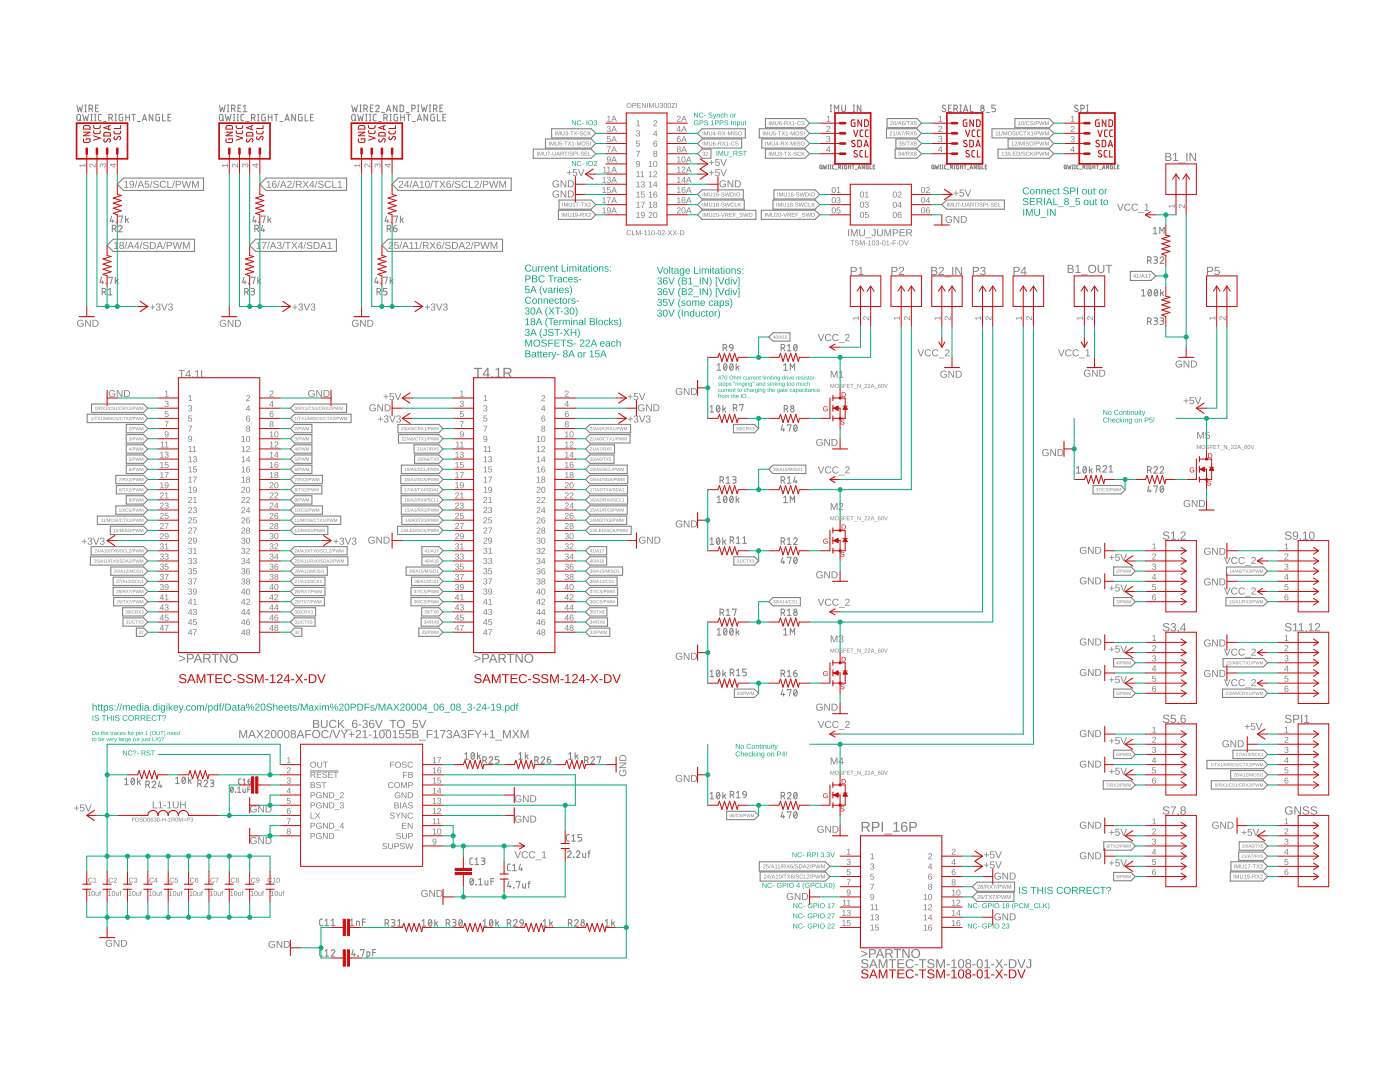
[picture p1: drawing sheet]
<svg xmlns="http://www.w3.org/2000/svg" width="279mm" height="216mm" viewBox="0 0 279 216" stroke-linecap="round" stroke-linejoin="round" font-family="sans-serif">
<g fill="none" stroke="#808080" stroke-width=".2">
<path d="M15.5 22.9l.3-.1 .2 .2 .1 .7a.36 .36 0 0 1-.4 .4 .36 .36 0 0 1-.4-.4zM15.9 23.8l.3 .3M16.5 22.8l.3 1.3 .3-.9 .3 .9 .3-1.3M18.1 24.1h.3M18.1 22.8h.3M18.3 22.8v1.3M18.9 24.1h.3M18.9 22.8h.3M19 22.8v1.3M20.2 22.8h-.4l-.2 .3 .1 .8 .5 .2M20.6 24.3h.6M21.7 23.5h.4a.36 .36 0 0 0 .4-.3 .36 .36 0 0 0-.4-.4h-.4v1.3"/>
<path d="M22.2 23.5l.3 .6M22.9 24.1h.3M22.9 22.8h.3M23.1 22.8v1.3M24.5 22.8l-.7 .1v.9l.2 .3h.5v-.7h-.2M25.1 23.4h.7M25.1 22.8v1.3M25.8 22.8v1.3M26.3 22.8h.8M26.7 22.8v1.3M27.4 24.3h.6M28.4 24.1l.5-1.3 .4 1.3"/>
<path d="M28.5 23.8h.7M30.5 22.8v1.3l-.7-1.3v1.3M31.8 22.8l-.6 .1-.1 .9 .2 .3h.5v-.7h-.2M32.4 22.8v1.3h.6M33.5 23.4h.5M34.1 22.8h-.6v1.3h.6"/>
</g>
<g fill="#808080">
<path d="M21.9 78l.7-.2 .4 .3-.2 .1a.54 .54 0 0 0-.8 0 .54 .54 0 0 0 0 .8 .54 .54 0 0 0 .8-.1v-.2h-.4v-.2h.6v.5a.76 .76 0 0 1-1.1 .1 .76 .76 0 0 1 0-1.1zM23.3 77.8h.2l.8 1.2v-1.2h.1v1.4h-.2l-.7-1.2v1.2h-.2zM24.8 77.8h.4a.69 .69 0 0 1 .7 .7 .69 .69 0 0 1-.6 .7h-.5zM24.9 78v1.1a.59 .59 0 0 0 .9-.6 .59 .59 0 0 0-.9-.5z"/>
<path d="M127.5 80.8l.7-.1 .4 .3h-.2a.54 .54 0 0 0-.7 .1 .54 .54 0 0 0 0 .7 .54 .54 0 0 0 .8 0v-.3h-.4v-.1h.5v.4a.76 .76 0 0 1-1 .1 .76 .76 0 0 1-.1-1.1zM129 80.7h.2l.7 1.2v-1.2h.2v1.4h-.2l-.8-1.2v1.2h-.1zM130.4 80.7h.5a.69 .69 0 0 1 .7 .6 .69 .69 0 0 1-.7 .8h-.5zM130.6 80.8v1.1a.59 .59 0 0 0 .8-.5 .59 .59 0 0 0-.8-.6z"/>
<path d="M127.7 107.3l.7-.2 .4 .3h-.2a.54 .54 0 0 0-.7 .1 .54 .54 0 0 0 0 .7 .54 .54 0 0 0 .8 0v-.3h-.4v-.1h.5v.5a.76 .76 0 0 1-1 0 .76 .76 0 0 1-.1-1zM129.2 107.1h.2l.7 1.2v-1.2h.2v1.4h-.2l-.8-1.2v1.2h-.1zM130.6 107.1h.5a.69 .69 0 0 1 .7 .7 .69 .69 0 0 1-.7 .7h-.5zM130.8 107.2v1.1a.59 .59 0 0 0 .8-.5 .59 .59 0 0 0-.8-.6z"/>
<path d="M15.6 64l.7-.2 .4 .3-.2 .1a.54 .54 0 0 0-.8 0 .54 .54 0 0 0 .1 .8 .54 .54 0 0 0 .7-.1v-.2h-.4v-.2h.6v.5a.76 .76 0 0 1-1.1 .1 .76 .76 0 0 1 0-1.1zM17 63.8h.2l.8 1.2v-1.2h.1v1.4h-.2l-.7-1.2v1.2h-.2zM18.5 63.8h.4a.69 .69 0 0 1 .8 .7 .69 .69 0 0 1-.7 .7h-.5zM18.6 64v1.1a.59 .59 0 0 0 .9-.6 .59 .59 0 0 0-.9-.5z"/>
<path d="M16.7 107.5h.2v.4h.4v.2h-.4v.4h-.2v-.4h-.4v-.2h.4zM17.6 107.4a.4 .4 0 0 1 .7-.1 .4 .4 0 0 1-.2 .7 .37 .37 0 0 1 .3 .4 .37 .37 0 0 1-.4 .3l-.5-.2v-.2h.2a.28 .28 0 0 0 .3 .3 .28 .28 0 0 0 .2-.5l-.4-.1v-.1a.27 .27 0 0 0 .4-.1 .27 .27 0 0 0-.2-.4 .27 .27 0 0 0-.3 .2h-.2zM18.5 107.3h.2l.5 1.2 .5-1.2h.2l-.6 1.4h-.2zM20.1 107.4a.4 .4 0 0 1 .7-.1 .4 .4 0 0 1-.2 .7 .37 .37 0 0 1 .3 .4 .37 .37 0 0 1-.5 .3l-.4-.2-.1-.2h.2a.28 .28 0 0 0 .4 .3 .28 .28 0 0 0 .1-.5l-.3-.1v-.1a.27 .27 0 0 0 .4-.1 .27 .27 0 0 0-.2-.4 .27 .27 0 0 0-.4 .2h-.1z"/>
<path d="M125.7 78.7h.2v.4h.4v.1h-.4v.5h-.2v-.5h-.4v-.1h.4zM126.5 78.5h.8v.1h-.6v.4a.47 .47 0 0 1 .6 .3 .47 .47 0 0 1-.2 .6 .47 .47 0 0 1-.7-.4l.5 .2a.32 .32 0 0 0 .3-.4 .32 .32 0 0 0-.5-.1h-.2zM127.5 78.5h.2l.5 1.2 .4-1.2h.2l-.5 1.3h-.2z"/>
<path d="M30.4 60.8h.1v.4h.4v.2h-.4v.4h-.1v-.4h-.5v-.2h.5zM31.3 60.6a.4 .4 0 0 1 .6 0 .4 .4 0 0 1-.2 .6 .37 .37 0 0 1 .3 .5 .37 .37 0 0 1-.4 .3l-.5-.2v-.2h.2a.28 .28 0 0 0 .4 .2 .28 .28 0 0 0 .1-.4l-.4-.1v-.1a.27 .27 0 0 0 .4-.2 .27 .27 0 0 0-.2-.3 .27 .27 0 0 0-.3 .2h-.2zM32.1 60.6h.2l.5 1.2 .5-1.2h.2l-.6 1.4h-.2zM33.7 60.6a.4 .4 0 0 1 .7 0 .4 .4 0 0 1-.2 .6 .37 .37 0 0 1 .3 .5 .37 .37 0 0 1-.5 .3l-.4-.2-.1-.2h.2a.28 .28 0 0 0 .4 .2 .28 .28 0 0 0 .1-.4l-.3-.1v-.1a.27 .27 0 0 0 .4-.2 .27 .27 0 0 0-.2-.3 .27 .27 0 0 0-.3 .2h-.2z"/>
<path d="M165.7 76.6h.2l.2 .7 .2-.7h.2v.8l-.1-.7-.3 .7-.3-.7-.1 .7zM166.6 77a.4 .4 0 0 1 .8 0 .4 .4 0 0 1-.8 0zM166.7 77a.3 .3 0 0 0 .6 0 .3 .3 0 0 0-.6 0zM167.6 76.7l.4-.1 .2 .2-.4-.1a.28 .28 0 0 0 0 .3 .28 .28 0 0 0 .3 0l.1 .1a.32 .32 0 0 1-.2 .3 .32 .32 0 0 1-.4-.1l-.1-.1 .2 .1a.19 .19 0 0 0 .2 0 .19 .19 0 0 0 .1-.2l-.4-.2zM168.3 76.6h.6l-.5 .1v.3h.5l-.5 .1v.3h-.1zM169 76.6h.6l-.5 .1v.2h.5l-.5 .1v.3l.5 .1h-.6zM169.7 76.6h.7l-.3 .1v.7h-.1v-.7zM170.4 77.6h.6zM171.1 76.6l.6 .7 .1-.7v.8l-.6-.7-.1 .7zM171.8 77.6h.7zM172.6 76.7a.29 .29 0 0 1 .5 .1 .29 .29 0 0 1-.4 .4l-.1 .1 .5 .1h-.6l.2-.3a.21 .21 0 0 0 .3-.2 .21 .21 0 0 0-.2-.2 .21 .21 0 0 0-.3 .1zM173.3 76.7a.29 .29 0 0 1 .4 .1 .29 .29 0 0 1-.3 .4l-.1 .1 .4 .1h-.5l.2-.3a.21 .21 0 0 0 .2-.2 .21 .21 0 0 0-.2-.2 .21 .21 0 0 0-.2 .1zM174.1 76.6h.1l.3 .8-.2-.2h-.3l-.2 .2zM174.1 76.7l-.1 .4h.3zM174.5 77.6h.7zM175.3 76.7l.2-.1 .2 .2-.3-.1-.1 .3a.27 .27 0 0 1 .4 .1 .27 .27 0 0 1-.1 .3 .27 .27 0 0 1-.4-.2zM175.3 77.1a.17 .17 0 0 0 .3 0 .17 .17 0 0 0-.3 0zM175.9 76.7l.1-.1a.35 .35 0 0 1 .4 .4 .35 .35 0 0 1-.5 .3zM176 76.7a.34 .34 0 0 0-.1 .4 .34 .34 0 0 0 .3 .2 .34 .34 0 0 0 .1-.3 .34 .34 0 0 0-.3-.3zM176.4 76.6l.4 .7 .4-.7-.3 .8z"/>
</g>
<g fill="none" stroke="#808080" stroke-width=".2">
<path d="M22.3 43.1l-.3 1h.7M22.5 43.9v.5M23.2 44.3l.1 .1zM23.7 43.3v-.2h.8l-.4 1.3M25 43.1v1.3M25.3 43.8l.3 .6M25.6 43.6l-.6 .4M141.7 81.2l.4-.3v1.3M141.7 82.2h.7M143.1 81l.2-.1a.76 .76 0 0 1 0 1.3 .79 .79 0 0 1-.2-1.2zM143.6 81.2l-.6 .7M144.3 80.9v1.3"/>
<path d="M144.5 81.6l.3 .6M144.8 81.3l-.5 .5"/>
</g>
<g fill="#808080">
<path d="M135 77.6l.7-.2 .4 .3-.2 .1a.54 .54 0 0 0-.7 0 .54 .54 0 0 0 0 .8 .54 .54 0 0 0 .8-.1v-.2h-.4v-.2h.6v.5a.76 .76 0 0 1-1.1 .1 .76 .76 0 0 1-.1-1.1zM136.5 77.4h.2l.7 1.2v-1.2h.2v1.4h-.2l-.8-1.2v1.2h-.1zM137.9 77.4h.5a.69 .69 0 0 1 .7 .7 .69 .69 0 0 1-.7 .7h-.5zM138.1 77.6v1.1a.59 .59 0 0 0 .8-.6 .59 .59 0 0 0-.8-.5z"/>
<path d="M236.6 79.5h.2v.4h.4v.1h-.4v.5h-.2v-.5h-.4v-.1h.4zM237.5 79.3h.7v.1h-.6v.5a.47 .47 0 0 1 .7 .2 .47 .47 0 0 1-.3 .6 .47 .47 0 0 1-.6-.4l.4 .2a.32 .32 0 0 0 .3-.4 .32 .32 0 0 0-.5-.1h-.2zM238.4 79.3h.2l.5 1.2 .4-1.2h.2l-.5 1.3h-.2z"/>
</g>
<g fill="none" stroke="#808080" stroke-width=".2">
<path d="M46.1 157.1h.1a.53 .53 0 0 1 .4 .5 .53 .53 0 0 1-.4 .5l-.2-.5zM46.5 157.3l-.4 .6M47 158.1h.1M47.4 158.1h.6M47.4 157.3l.3-.2v1M48.5 157.4v.5l.2 .2h.3v-.7M49.4 157.5h.5M49.9 157.1h-.5v1M93.9 175.4l.2-.1a.7 .7 0 0 1 .4 .7 .7 .7 0 0 1-.5 .6l-.2-.7zM94.4 175.6l-.6 .7M95 176.5v.1zM95.5 176.6h.7"/>
<path d="M95.5 175.6l.4-.3v1.3M96.8 175.7v.8l.2 .1h.4v-.9M98 175.9h.6M98.6 175.3h-.6v1.3M101.6 175.9l-.3 1h.7M101.8 176.6v.6M102.5 177.1l.1 .1zM103 176v-.1h.8l-.4 1.3M104.3 176.3v.8l.2 .1h.4v-.9M105.4 176.3h.4M105.8 175.9l-.3 .1v1.2M113.3 170.1a.36 .36 0 0 1 .5-.3 .36 .36 0 0 1 .1 .6l-.6 .7h.7"/>
<path d="M114.5 171v.1zM115 170.1a.36 .36 0 0 1 .5-.3 .36 .36 0 0 1 .1 .6l-.6 .7h.7M116.3 170.2v.7l.2 .2h.4v-.9M117.3 170.2h.5M117.8 169.8l-.3 .1v1.2M69.9 183.7l.3-.3v1.3M69.9 184.7h.7M70.5 189.5l-.3 1h.7M70.7 190.2v.6M71.2 184.7v-.9l.5 .1v.8M71.4 190.7l.1 .1zM71.9 189.6v-.1h.8l-.4 1.3"/>
<path d="M72.3 184h.6M72.9 183.4h-.6v1.3M73.2 190.8l.6-.1-.1-.8h-.5v1.3M74.4 190.1h.6M75 189.5h-.6v1.3"/>
</g>
<g fill="#808080">
<path d="M163.1 87.8l.7-.2 .4 .3-.2 .1a.54 .54 0 0 0-.8 0 .54 .54 0 0 0 0 .7 .54 .54 0 0 0 .8 0v-.3h-.4v-.1h.6v.5a.76 .76 0 0 1-1.1 0 .76 .76 0 0 1 0-1zM164.5 87.6h.2l.8 1.2v-1.2h.1v1.4h-.2l-.7-1.2v1.2h-.2zM166 87.6h.4a.69 .69 0 0 1 .7 .7 .69 .69 0 0 1-.6 .7h-.5zM166.1 87.7v1.1a.59 .59 0 0 0 .9-.5 .59 .59 0 0 0-.9-.6z"/>
<path d="M35.7 130.7l1.3 .6v.2l-1.3 .6v-.2l1.1-.5-1.1-.5zM37.3 130.5h.8a.55 .55 0 0 1 .6 .5 .55 .55 0 0 1-.6 .6h-.5v.6h-.3zM37.6 130.7v.7l.7-.1a.36 .36 0 0 0 0-.6zM39.4 130.5h.2l.8 1.7h-.3l-.2-.5h-.8l-.2 .5h-.3zM39.5 130.7l-.3 .8h.6zM40.6 130.5h.8a.52 .52 0 0 1 .6 .4 .52 .52 0 0 1-.4 .6l.5 .7h-.3l-.4-.7h-.6v.7h-.2zM40.8 130.7v.6h.6a.33 .33 0 0 0 .4-.3 .33 .33 0 0 0-.4-.3zM42.2 130.5h1.5v.2h-.6v1.5h-.3v-1.5h-.6zM44 130.5h.2l1 1.5v-1.5h.2v1.7h-.3l-.9-1.5v1.5h-.2zM45.7 131.4a.92 .92 0 0 1 1.8 0 .92 .92 0 0 1-1.8 0zM46.2 130.8a.72 .72 0 0 0 .1 1.2 .72 .72 0 0 0 1-.5 .72 .72 0 0 0-.7-.9z"/>
<path d="M94.6 130.7l1.3 .6v.2l-1.3 .6v-.2l1.1-.5-1.1-.5zM96.2 130.5h.8a.55 .55 0 0 1 .6 .5 .55 .55 0 0 1-.6 .6h-.5v.6h-.3zM96.5 130.7v.7l.7-.1a.36 .36 0 0 0 0-.6zM98.3 130.5h.3l.7 1.7h-.3l-.2-.5h-.8l-.2 .5h-.2zM98.4 130.7l-.3 .8h.6zM99.5 130.5h.8a.52 .52 0 0 1 .6 .4 .52 .52 0 0 1-.4 .6l.5 .7h-.3l-.4-.7h-.6v.7h-.2zM99.7 130.7v.6h.6a.33 .33 0 0 0 .4-.3 .33 .33 0 0 0-.4-.3zM101.2 130.5h1.4v.2h-.6v1.5h-.2v-1.5h-.6zM102.9 130.5h.3l.9 1.5v-1.5h.2v1.7h-.3l-.9-1.5v1.5h-.2zM104.6 131.4a.92 .92 0 0 1 1.8 0 .92 .92 0 0 1-1.8 0zM105.1 130.8a.72 .72 0 0 0 .1 1.2 .72 .72 0 0 0 1-.5 .72 .72 0 0 0-.7-.9z"/>
<path d="M125.7 83.1h.2v.5h.4v.1h-.4v.4h-.2v-.4h-.4v-.1h.4zM126.6 83a.4 .4 0 0 1 .7 0 .4 .4 0 0 1-.2 .6 .37 .37 0 0 1 .3 .4 .37 .37 0 0 1-.5 .3l-.4-.2-.1-.2h.2a.28 .28 0 0 0 .4 .3 .28 .28 0 0 0 .1-.5h-.3v-.2a.27 .27 0 0 0 .4-.1 .27 .27 0 0 0-.2-.4 .27 .27 0 0 0-.4 .3h-.1zM127.5 82.9h.2l.5 1.2 .4-1.2h.2l-.5 1.4h-.2zM129.1 83a.4 .4 0 0 1 .6 0 .4 .4 0 0 1-.2 .6 .37 .37 0 0 1 .4 .4 .37 .37 0 0 1-.5 .3l-.4-.2-.1-.2h.2a.28 .28 0 0 0 .4 .3 .28 .28 0 0 0 .1-.5h-.4v-.2a.27 .27 0 0 0 .4-.1 .27 .27 0 0 0-.2-.4 .27 .27 0 0 0-.3 .3h-.2z"/>
<path d="M73.9 80.8l.7-.1 .4 .3h-.2a.54 .54 0 0 0-.8 .1 .54 .54 0 0 0 .1 .7 .54 .54 0 0 0 .7 0v-.3h-.4v-.1h.6v.4a.76 .76 0 0 1-1.1 .1 .76 .76 0 0 1 0-1.1zM75.3 80.7h.2l.8 1.2v-1.2h.1v1.4h-.2l-.7-1.2v1.2h-.2zM76.8 80.7h.4a.69 .69 0 0 1 .8 .6 .69 .69 0 0 1-.7 .8h-.5zM77 80.8v1.1a.59 .59 0 0 0 .8-.5 .59 .59 0 0 0-.8-.6z"/>
<path d="M73.7 107.3l.7-.2 .4 .3h-.2a.54 .54 0 0 0-.8 .1 .54 .54 0 0 0 .1 .7 .54 .54 0 0 0 .7 0v-.3h-.4v-.1h.6v.5a.76 .76 0 0 1-1.1 0 .76 .76 0 0 1 0-1zM75.1 107.1h.2l.8 1.2v-1.2h.1v1.4h-.2l-.7-1.2v1.2h-.2zM76.6 107.1h.4a.69 .69 0 0 1 .8 .7 .69 .69 0 0 1-.7 .7h-.5zM76.8 107.2v1.1a.59 .59 0 0 0 .8-.5 .59 .59 0 0 0-.8-.6z"/>
<path d="M77 78.7h.1v.4h.4v.1h-.4v.5h-.1v-.5h-.5v-.1h.5zM77.8 78.5h.8v.1h-.6l-.1 .4a.47 .47 0 0 1 .7 .3 .47 .47 0 0 1-.3 .6 .47 .47 0 0 1-.6-.4l.5 .2a.32 .32 0 0 0 .2-.4 .32 .32 0 0 0-.5-.1h-.2zM78.8 78.5h.1l.5 1.2 .5-1.2h.2l-.6 1.3h-.2z"/>
<path d="M75.9 83.1h.1v.5h.4v.1h-.4v.4h-.1v-.4h-.5v-.1h.5zM76.8 83a.4 .4 0 0 1 .6 0 .4 .4 0 0 1-.2 .6 .37 .37 0 0 1 .3 .4 .37 .37 0 0 1-.4 .3l-.5-.2v-.2h.2a.28 .28 0 0 0 .4 .3 .28 .28 0 0 0 .1-.5h-.4v-.2a.27 .27 0 0 0 .4-.1 .27 .27 0 0 0-.2-.4 .27 .27 0 0 0-.3 .3h-.2zM77.6 82.9h.2l.5 1.2 .5-1.2h.2l-.6 1.4h-.2zM79.2 83a.4 .4 0 0 1 .7 0 .4 .4 0 0 1-.2 .6 .37 .37 0 0 1 .3 .4 .37 .37 0 0 1-.5 .3l-.4-.2v-.2h.1a.28 .28 0 0 0 .4 .3 .28 .28 0 0 0 .1-.5h-.3v-.2a.27 .27 0 0 0 .4-.1 .27 .27 0 0 0-.2-.4 .27 .27 0 0 0-.3 .3h-.2z"/>
</g>
<g fill="none" stroke="#808080" stroke-width=".2">
<path d="M43.9 22.9l.3-.1 .2 .1 .1 .8a.36 .36 0 0 1-.3 .4 .36 .36 0 0 1-.4-.4zM44.4 23.8l.3 .3M45 22.8l.3 1.3 .2-.9 .3 .9 .3-1.3M46.6 24.1h.2M46.6 22.8h.2M46.7 22.8v1.3M47.3 24.1h.3M47.3 22.8h.3M47.5 22.8v1.3M48.7 22.8h-.5l-.1 .3v.8l.6 .2M49.1 24.3h.6M50.2 23.5h.3a.36 .36 0 0 0 .4-.3 .36 .36 0 0 0-.4-.4h-.3v1.3"/>
<path d="M50.6 23.5l.3 .6M51.4 24.1h.3M51.4 22.8h.3M51.5 22.8v1.3M52.9 22.8l-.6 .1-.1 .9 .2 .3h.5v-.7h-.2M53.6 23.4h.7M53.6 22.8v1.3M54.3 22.8v1.3M54.8 22.8h.7M55.1 22.8v1.3M55.9 24.3h.6M56.9 24.1l.4-1.3 .4 1.3"/>
<path d="M57 23.8h.6M58.9 22.8v1.3l-.7-1.3v1.3M60.3 22.8l-.7 .1v.9l.1 .3h.6v-.7h-.3M60.9 22.8v1.3h.6M62 23.4h.4M62.5 22.8h-.5v1.3h.5M20.3 55.3l-.3 1h.7M20.5 56v.6M21.2 56.5l.1 .1zM21.7 55.5v-.2h.7l-.3 1.3M23 55.3v1.3M23.3 56l.3 .6"/>
<path d="M23.6 55.8l-.6 .4"/>
</g>
<g fill="#808080">
<path d="M44 64l.7-.2 .4 .3-.2 .1a.54 .54 0 0 0-.7 0 .54 .54 0 0 0 0 .8 .54 .54 0 0 0 .8-.1v-.2h-.4v-.2h.5v.5a.76 .76 0 0 1-1 .1 .76 .76 0 0 1-.1-1.1zM45.5 63.8h.2l.7 1.2v-1.2h.2v1.4h-.3l-.7-1.2v1.2h-.1zM46.9 63.8h.5a.69 .69 0 0 1 .7 .7 .69 .69 0 0 1-.7 .7h-.5zM47.1 64v1.1a.59 .59 0 0 0 .8-.6 .59 .59 0 0 0-.8-.5z"/>
<path d="M58.8 60.8h.1v.4h.5v.2h-.5v.4h-.1v-.4h-.4v-.2h.4zM59.7 60.6a.4 .4 0 0 1 .7 0 .4 .4 0 0 1-.2 .6 .37 .37 0 0 1 .3 .5 .37 .37 0 0 1-.5 .3l-.4-.2-.1-.2h.2a.28 .28 0 0 0 .4 .2 .28 .28 0 0 0 .1-.4l-.3-.1v-.1a.27 .27 0 0 0 .4-.2 .27 .27 0 0 0-.2-.3 .27 .27 0 0 0-.4 .2h-.1zM60.6 60.6h.2l.4 1.2 .5-1.2h.2l-.6 1.4h-.2zM62.2 60.6a.4 .4 0 0 1 .6 0 .4 .4 0 0 1-.2 .6 .37 .37 0 0 1 .3 .5 .37 .37 0 0 1-.4 .3l-.5-.2v-.2h.2a.28 .28 0 0 0 .4 .2 .28 .28 0 0 0 .1-.4l-.4-.1v-.1a.27 .27 0 0 0 .4-.2 .27 .27 0 0 0-.2-.3 .27 .27 0 0 0-.3 .2h-.2z"/>
</g>
<g fill="none" stroke="#808080" stroke-width=".2">
<path d="M70.3 22.9l.4-.1 .2 .2v.7a.36 .36 0 0 1-.4 .4 .36 .36 0 0 1-.3-.4zM70.8 23.8l.3 .3M71.4 22.8l.3 1.3 .2-.9 .3 .9 .3-1.3M73 24.1h.3M73 22.8h.3M73.1 22.8v1.3M73.7 24.1h.3M73.7 22.8h.3M73.9 22.8v1.3M75.1 22.8h-.4l-.2 .3v.8l.6 .2M75.5 24.3h.6M76.6 23.5h.4a.36 .36 0 0 0 .3-.3 .36 .36 0 0 0-.3-.4h-.4v1.3"/>
<path d="M77 23.5l.3 .6M77.8 24.1h.3M77.8 22.8h.3M78 22.8v1.3M79.4 22.8l-.7 .1-.1 .9 .2 .3h.6v-.7h-.3M80 23.4h.7M80 22.8v1.3M80.7 22.8v1.3M81.2 22.8h.7M81.5 22.8v1.3M82.3 24.3h.6M83.3 24.1l.4-1.3 .4 1.3"/>
<path d="M83.4 23.8h.6M85.3 22.8v1.3l-.7-1.3v1.3M86.7 22.8l-.7 .1v.9l.1 .3h.6v-.7h-.2M87.3 22.8v1.3h.6M88.4 23.4h.4M89 22.8h-.6v1.3h.6M48.7 55.3l-.3 1h.7M48.9 56v.6M49.6 56.5l.1 .1zM50.2 55.5v-.2h.7l-.4 1.3M50.7 43.1l-.3 1h.8M50.9 43.9v.5"/>
<path d="M51.5 55.3v1.3M51.6 44.3l.1 .1zM51.7 56l.3 .6M52 55.8l-.5 .4M52.2 43.3v-.2h.7l-.3 1.3M53.5 43.1v1.3M53.7 43.8l.4 .6M54.1 43.6l-.6 .4"/>
</g>
<g fill="#808080">
<path d="M70.4 64l.7-.2 .4 .3-.2 .1a.54 .54 0 0 0-.7 0 .54 .54 0 0 0 0 .8 .54 .54 0 0 0 .8-.1v-.2h-.4v-.2h.5v.5a.76 .76 0 0 1-1 .1 .76 .76 0 0 1-.1-1.1zM71.9 63.8h.2l.7 1.2v-1.2h.2v1.4h-.2l-.8-1.2v1.2h-.1zM73.3 63.8h.5a.69 .69 0 0 1 .7 .7 .69 .69 0 0 1-.7 .7h-.5zM73.5 64v1.1a.59 .59 0 0 0 .8-.6 .59 .59 0 0 0-.8-.5z"/>
<path d="M85.2 60.8h.2v.4h.4v.2h-.4v.4h-.2v-.4h-.4v-.2h.4zM86.1 60.6a.4 .4 0 0 1 .7 0 .4 .4 0 0 1-.2 .6 .37 .37 0 0 1 .3 .5 .37 .37 0 0 1-.5 .3l-.4-.2-.1-.2h.2a.28 .28 0 0 0 .4 .2 .28 .28 0 0 0 .1-.4l-.3-.1v-.1a.27 .27 0 0 0 .4-.2 .27 .27 0 0 0-.2-.3 .27 .27 0 0 0-.4 .2h-.1zM87 60.6h.2l.5 1.2 .4-1.2h.2l-.5 1.4h-.2zM88.6 60.6a.4 .4 0 0 1 .6 0 .4 .4 0 0 1-.2 .6 .37 .37 0 0 1 .4 .5 .37 .37 0 0 1-.5 .3l-.4-.2-.1-.2h.2a.28 .28 0 0 0 .4 .2 .28 .28 0 0 0 .1-.4l-.4-.1v-.1a.27 .27 0 0 0 .4-.2 .27 .27 0 0 0-.2-.3 .27 .27 0 0 0-.3 .2h-.2z"/>
</g>
<g fill="none" stroke="#808080" stroke-width=".2">
<path d="M75.1 55.3l-.3 1h.7M75.3 56v.6M76 56.5l.1 .1zM76.6 55.5v-.2h.7l-.4 1.3M77.2 43.1l-.3 1h.7M77.4 43.9v.5M77.9 55.3v1.3M78.1 44.3v.1zM78.1 56l.3 .6M78.4 55.8l-.5 .4M78.6 43.3v-.2h.7l-.3 1.3M79.9 43.1v1.3"/>
<path d="M80.2 43.8l.3 .6M80.5 43.6l-.6 .4M156.2 84.8l-.3 1h.7M156.4 85.5v.6M157.1 84.9v-.1h.8l-.4 1.3M158.6 84.9l.1-.1a.7 .7 0 0 1 .4 .6 .7 .7 0 0 1-.5 .6l-.2-.6zM159 85.1l-.5 .7"/>
</g>
<g fill="#808080">
<path d="M61.7 78l.7-.2 .4 .3-.2 .1a.54 .54 0 0 0-.8 0 .54 .54 0 0 0 .1 .8 .54 .54 0 0 0 .7-.1v-.2h-.4v-.2h.6v.5a.76 .76 0 0 1-1.1 .1 .76 .76 0 0 1 0-1.1zM63.1 77.8h.2l.8 1.2v-1.2h.2v1.4h-.3l-.7-1.2v1.2h-.2zM64.6 77.8h.4a.69 .69 0 0 1 .8 .7 .69 .69 0 0 1-.7 .7h-.5zM64.8 78v1.1a.59 .59 0 0 0 .8-.6 .59 .59 0 0 0-.8-.5z"/>
<path d="M67 107.5h.1v.4h.5v.2h-.5v.4h-.1v-.4h-.4v-.2h.4zM67.9 107.4a.4 .4 0 0 1 .6-.1 .4 .4 0 0 1-.1 .7 .37 .37 0 0 1 .3 .4 .37 .37 0 0 1-.5 .3l-.4-.2-.1-.2h.2a.28 .28 0 0 0 .4 .3 .28 .28 0 0 0 .1-.5l-.3-.1v-.1a.27 .27 0 0 0 .3-.1 .27 .27 0 0 0-.1-.4 .27 .27 0 0 0-.4 .2h-.1zM68.8 107.3h.2l.4 1.2 .5-1.2h.2l-.6 1.4h-.2zM70.4 107.4a.4 .4 0 0 1 .6-.1 .4 .4 0 0 1-.2 .7 .37 .37 0 0 1 .3 .4 .37 .37 0 0 1-.4 .3l-.5-.2v-.2h.2a.28 .28 0 0 0 .4 .3 .28 .28 0 0 0 .1-.5l-.4-.1v-.1a.27 .27 0 0 0 .4-.1 .27 .27 0 0 0-.2-.4 .27 .27 0 0 0-.3 .2h-.2z"/>
</g>
<path d="M143.1 73.9h.7M143.1 72.9l.4-.3v1.3M144.5 72.7l.1-.1a.65 .65 0 0 1 .5 .6 .65 .65 0 0 1-.5 .7l-.2-.7zM145 72.9l-.6 .7M145.8 72.7l.1-.1a.65 .65 0 0 1 .4 .6 .65 .65 0 0 1-.4 .7l-.3-.7zM146.3 72.9l-.6 .7M146.9 72.6v1.3M147.2 73.3l.3 .6M147.5 73l-.6 .4M156.4 72.9l.4-.3v1.3M156.4 73.9h.7M157.7 73.9v-1.3l.5 .7 .4-.7v1.3" fill="none" stroke="#808080" stroke-width=".2"/>
<g fill="#808080">
<path d="M222.9 40.7h.2l.5 1.2 .5-1.2h.2l-.6 1.3h-.2zM224.5 40.8l.7-.1 .4 .3h-.1a.5 .5 0 0 0-.8 0 .5 .5 0 0 0 .1 .8 .5 .5 0 0 0 .7-.2l.1 .1a.71 .71 0 0 1-1 .2 .71 .71 0 0 1-.1-1.1zM226 40.8l.7-.1 .4 .3h-.2a.5 .5 0 0 0-.7 0 .5 .5 0 0 0 0 .8 .5 .5 0 0 0 .7-.2l.2 .1a.71 .71 0 0 1-1.1 .2 .71 .71 0 0 1 0-1.1zM227.1 42.3h1.2v.1h-1.2zM228.5 40.9l.5-.2v1.2h.3v.1h-.9v-.1h.4v-1.1l-.3 .3z"/>
<path d="M163.2 66.7h.2l.5 1.2 .4-1.2h.2l-.5 1.4h-.2zM164.8 66.8l.7-.1 .4 .3h-.2a.5 .5 0 0 0-.7 0 .5 .5 0 0 0 0 .8 .5 .5 0 0 0 .8-.2l.1 .1a.71 .71 0 0 1-1 .2 .71 .71 0 0 1-.1-1.1zM166.3 66.8l.7-.1 .4 .3h-.2a.5 .5 0 0 0-.8 0 .5 .5 0 0 0 .1 .8 .5 .5 0 0 0 .7-.2l.2 .1a.71 .71 0 0 1-1.1 .2 .71 .71 0 0 1 0-1.1zM167.4 68.3h1.2v.2h-1.2zM168.8 66.7a.47 .47 0 0 1 .7 .3 .47 .47 0 0 1-.4 .6l-.2 .3h.7v.2h-.9l.5-.7a.28 .28 0 0 0 .1-.5 .28 .28 0 0 0-.5 .1h-.1z"/>
<path d="M165.7 103h.2l.2 .7 .2-.7h.2v.8l-.1-.7-.3 .7-.3-.7-.1 .7zM166.6 103.4a.4 .4 0 0 1 .8 0 .4 .4 0 0 1-.8 0zM166.7 103.4a.3 .3 0 0 0 .6 0 .3 .3 0 0 0-.6 0zM167.6 103.1l.4-.1 .2 .2-.4-.1a.28 .28 0 0 0 0 .3 .28 .28 0 0 0 .3 .1h.1a.32 .32 0 0 1-.2 .4 .32 .32 0 0 1-.4-.2l-.1-.1 .2 .1a.19 .19 0 0 0 .2 .1 .19 .19 0 0 0 .1-.3l-.4-.2zM168.3 103h.6l-.5 .1v.3h.5l-.5 .1v.3h-.1zM169 103h.6l-.5 .1v.3h.5h-.5v.3l.5 .1h-.6zM169.7 103h.7l-.3 .1v.7h-.1v-.7zM170.4 104h.6zM171.1 103l.6 .7 .1-.7v.8l-.6-.7-.1 .7zM171.8 104h.7zM172.6 103.1a.29 .29 0 0 1 .5 .1 .29 .29 0 0 1-.4 .4l-.1 .1 .5 .1h-.6l.2-.3a.21 .21 0 0 0 .3-.2 .21 .21 0 0 0-.2-.2 .21 .21 0 0 0-.3 .1zM173.3 103.1a.29 .29 0 0 1 .4 .1 .29 .29 0 0 1-.3 .4l-.1 .1 .4 .1h-.5l.2-.3a.21 .21 0 0 0 .2-.2 .21 .21 0 0 0-.2-.2 .21 .21 0 0 0-.2 .1zM174.1 103h.1l.3 .8-.2-.2h-.3l-.2 .2zM174.1 103.1l-.1 .4h.3zM174.5 104h.7zM175.3 103.1l.2-.1 .2 .2-.3-.1-.1 .3a.27 .27 0 0 1 .4 .1 .27 .27 0 0 1-.1 .4 .27 .27 0 0 1-.4-.3zM175.3 103.5a.17 .17 0 0 0 .3 0 .17 .17 0 0 0-.3 0zM175.9 103.1l.1-.1a.35 .35 0 0 1 .4 .4 .35 .35 0 0 1-.5 .3zM176 103.1a.34 .34 0 0 0-.1 .4 .34 .34 0 0 0 .3 .2 .34 .34 0 0 0 .1-.3 .34 .34 0 0 0-.3-.3zM176.4 103l.4 .7 .4-.7-.3 .8z"/>
</g>
<path d="M141.7 107.6l.4-.3v1.3M141.7 108.6h.7M143.1 107.4l.1-.1a.64 .64 0 0 1 .5 .5 .64 .64 0 0 1-.1 .6l-.2 .2a.64 .64 0 0 1-.5-.4 .64 .64 0 0 1 .2-.7zM143.6 107.6l-.6 .7M144.3 107.3v1.3M144.5 108l.3 .6M144.8 107.8l-.5 .4" fill="none" stroke="#808080" stroke-width=".2"/>
<g fill="#808080">
<path d="M135 104l.7-.2 .4 .3-.2 .1a.54 .54 0 0 0-.7 0 .54 .54 0 0 0 0 .8 .54 .54 0 0 0 .8-.1v-.2h-.4v-.2h.6v.5a.76 .76 0 0 1-1.1 .1 .76 .76 0 0 1-.1-1.1zM136.5 103.8h.2l.7 1.2v-1.2h.2v1.4h-.2l-.8-1.2v1.2h-.1zM137.9 103.8h.5a.69 .69 0 0 1 .7 .7 .69 .69 0 0 1-.7 .7h-.5zM138.1 104v1.1a.59 .59 0 0 0 .8-.6 .59 .59 0 0 0-.8-.5z"/>
<path d="M163.1 114.2l.7-.2 .4 .3-.2 .1a.54 .54 0 0 0-.8 0 .54 .54 0 0 0 0 .8 .54 .54 0 0 0 .8-.1v-.3h-.4v-.1h.6v.5a.76 .76 0 0 1-1.1 0 .76 .76 0 0 1 0-1zM164.5 114h.2l.8 1.2v-1.2h.1v1.4h-.2l-.7-1.2v1.2h-.2zM166 114h.4a.69 .69 0 0 1 .7 .7 .69 .69 0 0 1-.6 .7h-.5zM166.1 114.2v1a.59 .59 0 0 0 .9-.5 .59 .59 0 0 0-.9-.5z"/>
</g>
<g fill="none" stroke="#808080" stroke-width=".2">
<path d="M143.1 99.3l.4-.3v1.3M144.5 99.1l.2-.1a.7 .7 0 0 1 .4 .7 .7 .7 0 0 1-.5 .6l-.2-.4zM145 99.3l-.6 .7M145.8 99.1l.2-.1a.7 .7 0 0 1 .3 .7 .7 .7 0 0 1-.4 .6l-.3-.4zM146.3 99.3l-.6 .7M146.9 99v1.3M147.2 99.7l.3 .6M147.5 99.4l-.6 .5M156.4 99.3l.4-.3v1.3M143.1 100.3h.7M156.2 111.2l-.3 1h.7M156.4 111.9v.6"/>
<path d="M156.4 100.3h.7M157.1 111.3v-.1h.8l-.4 1.3M157.7 100.3v-1.3l.5 .7 .4-.7v1.3M158.6 111.3l.1-.1a.7 .7 0 0 1 .4 .7 .7 .7 0 0 1-.5 .6l-.2-.7zM159 111.5l-.5 .7"/>
</g>
<path d="M165.7 129.4h.2l.2 .7 .2-.7h.2v.8l-.1-.7-.3 .7-.3-.7-.1 .7zM166.6 129.8a.4 .4 0 0 1 .8 0 .4 .4 0 0 1-.8 0zM166.7 129.8a.3 .3 0 0 0 .6 0 .3 .3 0 0 0-.6 0zM167.6 129.5l.4-.1 .2 .2-.4-.1a.28 .28 0 0 0 0 .3 .28 .28 0 0 0 .3 .1h.1a.32 .32 0 0 1-.2 .4 .32 .32 0 0 1-.4-.2l-.1-.1 .2 .1a.19 .19 0 0 0 .2 .1 .19 .19 0 0 0 .1-.3l-.4-.2zM168.3 129.4h.6l-.5 .1v.3h.5l-.5 .1v.3h-.1zM169 129.4h.6l-.5 .1v.3h.5l-.5 .1v.2l.5 .1h-.6zM169.7 129.4h.7l-.3 .1v.7h-.1v-.7zM170.4 130.4h.6zM171.1 129.4l.6 .7 .1-.7v.8l-.6-.7-.1 .7zM171.8 130.4h.7zM172.6 129.5a.29 .29 0 0 1 .5 .2 .29 .29 0 0 1-.4 .3l-.1 .1 .5 .1h-.6l.2-.3a.21 .21 0 0 0 .3-.2 .21 .21 0 0 0-.2-.2 .21 .21 0 0 0-.3 .1zM173.3 129.5a.29 .29 0 0 1 .4 .2 .29 .29 0 0 1-.3 .3l-.1 .1 .4 .1h-.5l.2-.3a.21 .21 0 0 0 .2-.2 .21 .21 0 0 0-.2-.2 .21 .21 0 0 0-.2 .1zM174.1 129.4h.1l.3 .8-.2-.2h-.3l-.2 .2zM174.1 129.5l-.1 .4h.3zM174.5 130.4h.7zM175.3 129.5l.2-.1 .2 .2-.3-.1-.1 .3a.27 .27 0 0 1 .4 .1 .27 .27 0 0 1-.1 .4 .27 .27 0 0 1-.4-.3zM175.3 130a.17 .17 0 0 0 .3 0 .17 .17 0 0 0-.3 0zM175.9 129.5l.1-.1a.35 .35 0 0 1 .4 .4 .35 .35 0 0 1-.5 .3zM176 129.5a.34 .34 0 0 0-.1 .4 .34 .34 0 0 0 .3 .2 .34 .34 0 0 0 .1-.3 .34 .34 0 0 0-.3-.3zM176.4 129.4l.4 .7 .4-.7-.3 .8z" fill="#808080"/>
<path d="M141.7 134l.4-.3v1.3M141.7 135h.7M143.1 133.8l.2-.1a.76 .76 0 0 1 0 1.3 .79 .79 0 0 1-.2-1.2zM143.6 134l-.6 .7M144.3 133.7v1.3M144.5 134.4l.3 .6M144.8 134.2l-.5 .4" fill="none" stroke="#808080" stroke-width=".2"/>
<g fill="#808080">
<path d="M135 130.4l.7-.2 .4 .4h-.2a.54 .54 0 0 0-.7 0 .54 .54 0 0 0 0 .8 .54 .54 0 0 0 .8-.1v-.2h-.4v-.2h.6v.5a.76 .76 0 0 1-1.1 .1 .76 .76 0 0 1-.1-1.1zM136.5 130.2h.2l.7 1.2v-1.2h.2v1.4h-.2l-.8-1.1v1.1h-.1zM137.9 130.2h.5a.69 .69 0 0 1 .7 .7 .69 .69 0 0 1-.7 .7h-.5zM138.1 130.4v1.1a.59 .59 0 0 0 .8-.6 .59 .59 0 0 0-.8-.5z"/>
<path d="M163.1 140.6l.7-.2 .4 .3-.2 .1a.54 .54 0 0 0-.8 0 .54 .54 0 0 0 0 .8 .54 .54 0 0 0 .8-.1v-.2h-.4v-.2h.6v.5a.76 .76 0 0 1-1.1 .1 .76 .76 0 0 1 0-1.1zM164.5 140.4h.2l.8 1.2v-1.2h.1v1.4h-.2l-.7-1.2v1.2h-.2zM166 140.4h.4a.69 .69 0 0 1 .7 .7 .69 .69 0 0 1-.6 .7h-.5zM166.1 140.6v1a.59 .59 0 0 0 .9-.5 .59 .59 0 0 0-.9-.5z"/>
</g>
<g fill="none" stroke="#808080" stroke-width=".2">
<path d="M143.1 126.7h.7M143.1 125.7l.4-.3v1.3M144.5 125.5l.1-.1a.67 .67 0 0 1 .5 .6 .67 .67 0 0 1-.5 .7l-.2-.7zM145 125.7l-.6 .7M145.8 125.5l.1-.1a.67 .67 0 0 1 .4 .6 .67 .67 0 0 1-.4 .7l-.3-.7zM146.3 125.7l-.6 .7M146.9 125.4v1.3M147.2 126.1l.3 .6M147.5 125.8l-.6 .5M156.2 137.6l-.3 1h.7M156.4 138.3v.6M156.4 125.7l.4-.3v1.3"/>
<path d="M156.4 126.7h.7M157.1 137.7v-.1h.8l-.4 1.3M157.7 126.7v-1.3l.5 .7 .4-.7v1.3M158.6 137.7v-.1a.67 .67 0 0 1 .5 .6 .67 .67 0 0 1-.5 .7l-.2-.7zM159 137.9l-.5 .7"/>
</g>
<path d="M165.7 153.8h.2l.2 .7 .2-.7h.2v.8l-.1-.7-.3 .7-.3-.7-.1 .7zM166.6 154.2a.4 .4 0 0 1 .8 0 .4 .4 0 0 1-.8 0zM166.7 154.2a.3 .3 0 0 0 .6 0 .3 .3 0 0 0-.6 0zM167.6 153.8h.4l.2 .2-.4-.1a.28 .28 0 0 0 0 .3 .28 .28 0 0 0 .3 0l.1 .1a.32 .32 0 0 1-.2 .3 .32 .32 0 0 1-.4-.1l-.1-.1 .2 .1a.19 .19 0 0 0 .2 0 .19 .19 0 0 0 .1-.2l-.4-.2zM168.3 153.8h.6l-.5 .1v.3h.5l-.5 .1v.3h-.1zM169 153.8h.6l-.5 .1v.2h.5l-.5 .1v.3l.5 .1h-.6zM169.7 153.8h.7l-.3 .1v.7h-.1v-.7zM170.4 154.7l.6 .1zM171.1 153.8l.6 .7 .1-.7v.8l-.6-.7-.1 .7zM171.8 154.7l.7 .1zM172.6 153.8a.29 .29 0 0 1 .5 .2 .29 .29 0 0 1-.4 .4l-.1 .1 .5 .1h-.6l.2-.3a.21 .21 0 0 0 .3-.2 .21 .21 0 0 0-.2-.2 .21 .21 0 0 0-.3 .1zM173.3 153.8a.29 .29 0 0 1 .4 .2 .29 .29 0 0 1-.3 .4l-.1 .1 .4 .1h-.5l.2-.3a.21 .21 0 0 0 .2-.2 .21 .21 0 0 0-.2-.2 .21 .21 0 0 0-.2 .1zM174.1 153.8h.1l.3 .8-.2-.2h-.3l-.2 .2zM174.1 153.9l-.1 .4h.3zM174.5 154.7l.7 .1zM175.3 153.9l.2-.1 .2 .2-.3-.1-.1 .3a.27 .27 0 0 1 .4 0 .27 .27 0 0 1-.1 .4 .27 .27 0 0 1-.4-.2zM175.3 154.3a.17 .17 0 0 0 .3 0 .17 .17 0 0 0-.3 0zM175.9 153.9l.1-.1a.35 .35 0 0 1 .4 .4 .35 .35 0 0 1-.5 .3zM176 153.9a.34 .34 0 0 0-.1 .3 .34 .34 0 0 0 .3 .3 .34 .34 0 0 0 .1-.4 .34 .34 0 0 0-.3-.2zM176.4 153.8l.4 .7 .4-.7-.3 .8z" fill="#808080"/>
<path d="M141.7 158.4l.4-.3v1.3M141.7 159.4h.7M143.1 158.2l.2-.1a.76 .76 0 0 1 0 1.3 .79 .79 0 0 1-.2-1.2zM143.6 158.4l-.6 .7M144.3 158.1v1.3M144.5 158.8l.3 .6M144.8 158.5l-.5 .5" fill="none" stroke="#808080" stroke-width=".2"/>
<g fill="#808080">
<path d="M135 154.8l.7-.2 .4 .3-.2 .1a.54 .54 0 0 0-.7 0 .54 .54 0 0 0 0 .8 .54 .54 0 0 0 .8-.1v-.2h-.4v-.2h.6v.5a.76 .76 0 0 1-1.1 .1 .76 .76 0 0 1-.1-1.1zM136.5 154.6h.2l.7 1.2v-1.2h.2v1.4h-.2l-.8-1.2v1.2h-.1zM137.9 154.6h.5a.69 .69 0 0 1 .7 .7 .69 .69 0 0 1-.7 .7h-.5zM138.1 154.8v1.1a.59 .59 0 0 0 .8-.6 .59 .59 0 0 0-.8-.5z"/>
<path d="M163.3 165l.7-.2 .4 .3h-.2a.54 .54 0 0 0-.8 .1 .54 .54 0 0 0 .1 .7 .54 .54 0 0 0 .7 0v-.3h-.4v-.1h.6v.5a.76 .76 0 0 1-1.1 0 .76 .76 0 0 1 0-1zM164.7 164.8h.2l.8 1.2v-1.2h.1v1.4h-.2l-.7-1.2v1.2h-.2zM166.2 164.8h.4a.69 .69 0 0 1 .8 .6 .69 .69 0 0 1-.7 .8h-.5zM166.3 164.9v1.1a.59 .59 0 0 0 .9-.5 .59 .59 0 0 0-.9-.6z"/>
</g>
<path d="M156.2 162l-.3 1h.7M156.4 162.7v.6M157.1 162.1v-.1h.8l-.4 1.3M158.6 162.1l.1-.1a.7 .7 0 0 1 .4 .6 .7 .7 0 0 1-.5 .6l-.2-.6zM159 162.3l-.5 .7" fill="none" stroke="#808080" stroke-width=".2"/>
<g fill="#808080">
<path d="M125.2 46.1l.5-.1 .3 .2h-.2a.36 .36 0 0 0-.5 0 .36 .36 0 0 0 0 .5 .36 .36 0 0 0 .6-.1l.1 .1a.5 .5 0 0 1-.8 .1 .5 .5 0 0 1 0-.7zM126.1 46h.2v.8h.5v.1h-.7zM126.9 46h.2l.3 .8 .3-.8h.2v.9h-.2l.1-.8-.4 .8-.4-.8v.8h-.1zM128 46.5h.4v.1h-.4zM128.6 46.1l.3-.1v.8l.3 .1h-.6l.2-.1v-.7l-.2 .1zM129.3 46.1l.3-.1v.8l.3 .1h-.7l.3-.1v-.7l-.2 .1zM130.1 46.1l.1-.1a.47 .47 0 0 1 .5 .4 .47 .47 0 0 1-.5 .5l-.2-.2zM130.2 46.1a.42 .42 0 0 0-.1 .4 .42 .42 0 0 0 .3 .3 .42 .42 0 0 0 .2-.4 .42 .42 0 0 0-.4-.3zM130.8 46.5h.3v.1h-.3zM131.3 46.1l.1-.1a.47 .47 0 0 1 .5 .4 .47 .47 0 0 1-.5 .5l-.1-.2zM131.5 46.1a.42 .42 0 0 0-.2 .4 .42 .42 0 0 0 .4 .3 .42 .42 0 0 0 .1-.4 .42 .42 0 0 0-.3-.3zM132.2 46a.33 .33 0 0 1 .5 .2 .33 .33 0 0 1-.3 .4l-.2 .2h.5v.1h-.7l.5-.5a.19 .19 0 0 0 0-.3 .19 .19 0 0 0-.3 .1h-.1zM132.8 46.5h.4v.1h-.4zM133.3 46l.4 .3 .4-.3-.3 .4 .4 .5h-.2l-.3-.4-.3 .4h-.1l.3-.5zM134.2 46l.5 .3 .4-.3-.4 .4 .4 .5h-.1l-.3-.4-.3 .4h-.2l.4-.5zM135.2 46.5h.3v.1h-.3zM135.7 46a.6 .6 0 0 1 .9 .4l-.3 .5h-.6zM135.8 46.1v.7a.41 .41 0 0 0 .6-.4 .41 .41 0 0 0-.6-.3z"/>
<path d="M142 31.9h.1v.5h.4v.1h-.4v.4h-.1v-.4h-.5v-.1h.5zM142.8 31.7h.8v.2h-.7v.4a.47 .47 0 0 1 .7 .2 .47 .47 0 0 1-.3 .7 .47 .47 0 0 1-.6-.4l.5 .2a.32 .32 0 0 0 .2-.5 .32 .32 0 0 0-.5 0h-.2zM143.7 31.7h.2l.5 1.2 .5-1.2h.2l-.6 1.4h-.2z"/>
<path d="M142 34h.1v.4h.4v.1h-.4v.5h-.1v-.5h-.5v-.1h.5zM142.8 33.8h.8v.1h-.7v.4a.47 .47 0 0 1 .7 .3 .47 .47 0 0 1-.3 .6 .47 .47 0 0 1-.6-.4l.5 .2a.32 .32 0 0 0 .2-.4 .32 .32 0 0 0-.5-.1h-.2zM143.7 33.8h.2l.5 1.2 .5-1.2h.2l-.6 1.3h-.2z"/>
<path d="M113.5 34h.2v.4h.4v.1h-.4v.5h-.2v-.5h-.4v-.1h.4zM114.4 33.8h.7v.1h-.6v.4a.47 .47 0 0 1 .7 .3 .47 .47 0 0 1-.3 .6 .47 .47 0 0 1-.6-.4l.4 .2a.32 .32 0 0 0 .3-.4 .32 .32 0 0 0-.5-.1h-.2zM115.3 33.8h.2l.5 1.2 .4-1.2h.2l-.5 1.3h-.2z"/>
<path d="M110.4 36.2l.8-.2 .3 .3h-.1a.54 .54 0 0 0-.8 .1 .54 .54 0 0 0 0 .7 .54 .54 0 0 0 .8 0v-.3h-.4v-.1h.6v.5a.76 .76 0 0 1-1.1 0 .76 .76 0 0 1-.1-1zM111.9 36h.2l.8 1.2-.1-1.2h.2v1.4h-.2l-.8-1.2 .1 1.2h-.2zM113.3 36h.5a.69 .69 0 0 1 .7 .6 .69 .69 0 0 1-.6 .8h-.6zM113.5 36.1v1.1a.59 .59 0 0 0 .8-.5 .59 .59 0 0 0-.8-.6z"/>
<path d="M143.8 36.2l.7-.2 .4 .3h-.2a.54 .54 0 0 0-.8 .1 .54 .54 0 0 0 .1 .7 .54 .54 0 0 0 .7 0v-.3h-.4v-.1h.6v.5a.76 .76 0 0 1-1.1 0 .76 .76 0 0 1 0-1zM145.2 36h.2l.8 1.2v-1.2h.1v1.4h-.2l-.7-1.2v1.2h-.2zM146.7 36h.4a.69 .69 0 0 1 .8 .6 .69 .69 0 0 1-.7 .8h-.5zM146.8 36.1v1.1a.59 .59 0 0 0 .9-.5 .59 .59 0 0 0-.9-.6z"/>
<path d="M110.4 38.2l.8-.2 .3 .3-.1 .1a.54 .54 0 0 0-.8 0 .54 .54 0 0 0 0 .8 .54 .54 0 0 0 .8-.1v-.2h-.4v-.2h.6v.5a.76 .76 0 0 1-1.1 .1 .76 .76 0 0 1-.1-1.1zM111.9 38h.2l.8 1.2-.1-1.2h.2v1.4h-.2l-.8-1.2 .1 1.2h-.2zM113.3 38h.5a.69 .69 0 0 1 .7 .7 .69 .69 0 0 1-.6 .7h-.6zM113.5 38.2v1.1a.59 .59 0 0 0 .8-.6 .59 .59 0 0 0-.8-.5z"/>
<path d="M171.8 189.7l1.3 .5v.2l-1.3 .6v-.2l1.1-.5-1.1-.5zM173.4 189.4h.8a.55 .55 0 0 1 .6 .5 .55 .55 0 0 1-.6 .6h-.5v.7h-.3zM173.7 189.6v.7l.7-.1a.36 .36 0 0 0 0-.6zM175.5 189.4h.3l.7 1.8h-.3l-.2-.6h-.8l-.2 .6h-.2zM175.6 189.6l-.3 .9h.7zM176.7 189.4h.8a.52 .52 0 0 1 .6 .4 .52 .52 0 0 1-.4 .6l.5 .8h-.3l-.4-.8h-.6v.8h-.2zM176.9 189.6v.6h.6a.33 .33 0 0 0 .4-.3 .33 .33 0 0 0-.4-.3zM178.4 189.4h1.4v.2h-.6v1.6h-.2v-1.6h-.6zM180.1 189.4h.3l.9 1.5v-1.5h.2v1.8h-.3l-.9-1.6v1.6h-.2zM181.8 190.3a.92 .92 0 0 1 1.8 0 .92 .92 0 0 1-1.8 0zM182.3 189.7a.72 .72 0 0 0 .1 1.2 .72 .72 0 0 0 1-.4 .72 .72 0 0 0-.7-.9z"/>
<path d="M172.1 191.5a.82 .82 0 0 1 1.2 .3h-.3a.41 .41 0 0 0-.5-.3 .41 .41 0 0 0-.3 .5l.4 .2a.55 .55 0 0 1 .7 .5 .55 .55 0 0 1-.7 .5 .65 .65 0 0 1-.8-.4l.3-.1a.47 .47 0 0 0 .5 .4 .47 .47 0 0 0 .4-.6l-.5-.1a.5 .5 0 0 1-.5-.3 .5 .5 0 0 1 .1-.6zM174.2 191.4h.2l.8 1.8h-.3l-.2-.5h-.8l-.2 .5h-.3zM174.3 191.6l-.3 .9h.6zM175.4 191.4h.3l.5 1.5 .6-1.5h.3v1.8h-.2v-1.6l-.6 1.6h-.1l-.6-1.6v1.6h-.2zM177.4 191.4h1.4v.2h-.6v1.6h-.2v-1.6h-.6zM179.1 191.4h1.3v.2h-1.1v.6h1.1v.2h-1.1v.6h1.2v.2h-1.4zM181 191.6a.89 .89 0 0 1 1.4 .2l-.3 .1a.65 .65 0 0 0-.9-.1 .65 .65 0 0 0 0 1 .65 .65 0 0 0 1-.2l.2 .1a.91 .91 0 0 1-1.4 .3 .91 .91 0 0 1 0-1.4zM182.6 192.4h.6v.2h-.6zM183.4 191.4h1.5v.2h-.7v1.6h-.2v-1.6h-.6zM185.3 191.5a.82 .82 0 0 1 1.2 .3h-.3a.41 .41 0 0 0-.5-.3 .41 .41 0 0 0-.3 .5l.4 .2a.55 .55 0 0 1 .7 .5 .55 .55 0 0 1-.7 .5 .65 .65 0 0 1-.8-.4l.3-.1a.47 .47 0 0 0 .5 .4 .47 .47 0 0 0 .4-.6l-.5-.1a.5 .5 0 0 1-.5-.3 .5 .5 0 0 1 .1-.6zM186.8 191.4h.4l.5 1.5 .6-1.5h.3v1.8h-.2v-1.6l-.6 1.6h-.2l-.5-1.6v1.6h-.3zM188.9 192.4h.6v.2h-.6zM189.9 191.7l.6-.3v1.6h.5v.2h-1.2v-.2h.5v-1.4l-.4 .3zM191.5 191.5a.66 .66 0 0 1 .7 0 .66 .66 0 0 1 .2 .8 .67 .67 0 0 1-.6 .9 .67 .67 0 0 1-.6-.9zM191.6 191.6a1.01 1.01 0 0 0 .2 1.4 .88 .88 0 0 0 0-1.4zM192.8 191.5a.51 .51 0 0 1 .8 0 .51 .51 0 0 1-.1 .8 .55 .55 0 0 1 .2 .8 .55 .55 0 0 1-.9 0l-.1-.6 .3-.2-.3-.3zM192.9 191.9a.35 .35 0 0 0 .7 0 .35 .35 0 0 0-.7 0zM192.9 192.7a.37 .37 0 0 0 .7 0 .37 .37 0 0 0-.7 0zM194.1 192.4h.6v.2h-.6zM195.2 191.5a.66 .66 0 0 1 .8 0 .66 .66 0 0 1 .1 .8 .67 .67 0 0 1-.6 .9 .67 .67 0 0 1-.6-.9zM195.4 191.6a1.01 1.01 0 0 0 .1 1.4 .88 .88 0 0 0 0-1.4zM196.5 191.7l.6-.3v1.6h.5v.2h-1.2v-.2h.5v-1.4l-.4 .3zM197.8 192.4h.6v.2h-.6zM198.7 191.4h.2l.5 .7 .5-.7h.3l-.6 .9 .6 .9h-.3l-.5-.8-.5 .8h-.3l.7-.9zM200.4 192.4h.6v.2h-.6zM201.3 191.4h.6a.89 .89 0 0 1 1 .9 .89 .89 0 0 1-.9 .9h-.7zM201.6 191.6v1.4a.75 .75 0 0 0 1-.7 .75 .75 0 0 0-1-.7zM203 191.4h.3l.6 1.6 .6-1.6h.2l-.7 1.8h-.3zM205.2 191.4h.6v1.3a.53 .53 0 0 1-.5 .5 .53 .53 0 0 1-.5-.5h.2a.3 .3 0 0 0 .3 .3 .3 .3 0 0 0 .3-.3v-1.1h-.4z"/>
<path d="M196.8 170.1h.2v.4h.4v.2h-.4v.4h-.2v-.4h-.4v-.2h.4zM197.6 169.9h.8v.1h-.6v.5a.47 .47 0 0 1 .7 .2 .47 .47 0 0 1-.3 .6 .47 .47 0 0 1-.6-.4l.4 .2a.32 .32 0 0 0 .3-.4 .32 .32 0 0 0-.5-.1h-.2zM198.6 169.9h.2l.5 1.2 .4-1.2h.2l-.5 1.3h-.2z"/>
<path d="M196.8 172.1h.2v.4h.4v.2h-.4v.4h-.2v-.4h-.4v-.2h.4zM197.6 171.9h.8v.1h-.6v.5a.47 .47 0 0 1 .7 .2 .47 .47 0 0 1-.3 .6 .47 .47 0 0 1-.6-.3l.4 .2a.32 .32 0 0 0 .3-.5 .32 .32 0 0 0-.5-.1h-.2zM198.6 171.9h.2l.5 1.2 .4-1.2h.2l-.5 1.4h-.2z"/>
<path d="M198.6 174.3l.7-.2 .4 .3-.2 .1a.54 .54 0 0 0-.7 0 .54 .54 0 0 0 0 .8 .54 .54 0 0 0 .8-.1v-.2h-.4v-.2h.5v.5a.76 .76 0 0 1-1 .1 .76 .76 0 0 1-.1-1.1zM200.1 174.1h.2l.7 1.2v-1.2h.2v1.4h-.2l-.8-1.2v1.2h-.1zM201.5 174.1h.5a.69 .69 0 0 1 .7 .7 .69 .69 0 0 1-.7 .7h-.5zM201.7 174.3v1.1a.59 .59 0 0 0 .8-.6 .59 .59 0 0 0-.8-.5z"/>
<path d="M198.6 182.4l.7-.1 .4 .3h-.2a.54 .54 0 0 0-.7 0 .54 .54 0 0 0 0 .8 .54 .54 0 0 0 .8 0v-.3h-.4v-.2h.5v.5a.76 .76 0 0 1-1 .1 .76 .76 0 0 1-.1-1.1zM200.1 182.3h.2l.7 1.1v-1.1h.2v1.3h-.2l-.8-1.1v1.1h-.1zM201.5 182.3h.5a.69 .69 0 0 1 .7 .6 .69 .69 0 0 1-.7 .7h-.5zM201.7 182.4v1.1a.59 .59 0 0 0 .8-.6 .59 .59 0 0 0-.8-.5z"/>
<path d="M157.2 178.4l.7-.2 .4 .3h-.2a.54 .54 0 0 0-.8 .1 .54 .54 0 0 0 .1 .7 .54 .54 0 0 0 .7 0v-.3h-.4v-.1h.6v.5a.76 .76 0 0 1-1.1 0 .76 .76 0 0 1 0-1zM158.6 178.2h.2l.8 1.2v-1.2h.1v1.4h-.2l-.7-1.2v1.2h-.2zM160.1 178.2h.4a.69 .69 0 0 1 .8 .7 .69 .69 0 0 1-.7 .7h-.5zM160.3 178.3v1.1a.59 .59 0 0 0 .8-.5 .59 .59 0 0 0-.8-.6z"/>
<path d="M26.3 163.2h.6h-.4v.3h.4l-.4 .1v.3h-.2zM27 163.2h.3a.39 .39 0 0 1 .4 .3 .39 .39 0 0 1-.4 .4h-.3zM27.1 163.2v.7a.33 .33 0 0 0 .5-.4 .33 .33 0 0 0-.5-.3zM27.9 163.2l.4-.1 .2 .2-.4-.1a.28 .28 0 0 0 0 .3 .28 .28 0 0 0 .3 .1h.1a.32 .32 0 0 1-.2 .4 .32 .32 0 0 1-.4-.1l-.1-.2 .2 .1a.19 .19 0 0 0 .3 .1 .19 .19 0 0 0 0-.3l-.4-.1zM28.6 163.2h.3a.39 .39 0 0 1 .4 .3 .39 .39 0 0 1-.4 .4h-.3zM28.7 163.2v.7a.33 .33 0 0 0 .5-.4 .33 .33 0 0 0-.5-.3zM29.5 163.2h.1a.35 .35 0 0 1 .4 .4 .35 .35 0 0 1-.5 .2zM29.6 163.2a.34 .34 0 0 0-.1 .4 .34 .34 0 0 0 .3 .2 .34 .34 0 0 0 .1-.3 .34 .34 0 0 0-.3-.3zM30.1 163.2l.2-.1 .3 .2-.3-.1-.1 .3a.27 .27 0 0 1 .4 .1 .27 .27 0 0 1-.2 .4 .27 .27 0 0 1-.3-.3zM30.1 163.7a.2 .2 0 0 0 .4 0 .2 .2 0 0 0-.4 0zM30.8 163.2a.23 .23 0 0 1 .3 0 .23 .23 0 0 1-.1 .3 .21 .21 0 0 1 .2 .3 .21 .21 0 0 1-.2 .1l-.3-.2 .4 .1v-.1l-.2-.2a.15 .15 0 0 0 .2-.1 .15 .15 0 0 0-.1-.2l-.3 .1zM31.4 163.2h.1a.35 .35 0 0 1 .4 .4 .35 .35 0 0 1-.5 .2zM31.5 163.2a.34 .34 0 0 0-.1 .4 .34 .34 0 0 0 .3 .2 .34 .34 0 0 0 .1-.3 .34 .34 0 0 0-.3-.3zM32 163.6l.2 .1zM32.4 163.2h.1v.3h.4v-.3h.1v.7h-.1v-.3h-.4v.3h-.1zM33.2 163.6l.2 .1zM33.6 163.3l.3-.1v.7h.2h-.5h.2v-.7zM34.2 163.2h.4a.23 .23 0 0 1 .3 .1 .23 .23 0 0 1-.2 .3l.2 .3-.3-.3h-.3v.3h-.1zM34.3 163.2v.3l.4-.1v-.1zM35.1 163.2a.35 .35 0 0 1 .4 .4 .35 .35 0 0 1-.4 .2zM35.2 163.2a.34 .34 0 0 0-.1 .4 .34 .34 0 0 0 .2 .2 .34 .34 0 0 0 .2-.3 .34 .34 0 0 0-.3-.3zM35.7 163.2h.1l.3 .6 .2-.6h.1v.7v-.7l-.3 .7-.3-.7-.1 .7zM36.6 163.4l.6 .1zM36.6 163.7h.6zM37.3 163.2h.3a.24 .24 0 0 1 .3 .2 .24 .24 0 0 1-.3 .2h-.2v.3h-.1zM37.4 163.2v.3h.4v-.2zM38.1 163.2a.23 .23 0 0 1 .4 0 .23 .23 0 0 1-.1 .3 .21 .21 0 0 1 .2 .3 .21 .21 0 0 1-.3 .1l-.3-.2 .4 .1v-.1l-.2-.2a.15 .15 0 0 0 .2-.1 .15 .15 0 0 0-.1-.2l-.3 .1z"/>
<path d="M47.8 145.7h.2l.5 1.4 .5-1.4h.3v1.6h-.2v-1.4l-.5 1.4h-.1l-.6-1.4v1.4h-.1zM50.2 145.7h.2l.7 1.6h-.2l-.2-.5h-.8l-.2 .5h-.2zM50.3 145.8l-.3 .9h.6zM51.2 145.7h.2l.5 .6 .4-.6h.3l-.6 .8 .6 .8h-.2l-.5-.7-.5 .7h-.3l.7-.8zM52.9 145.8a.55 .55 0 0 1 .9 .2 .55 .55 0 0 1-.5 .8l-.3 .3h.8v.2h-1v-.3l.5-.4a.35 .35 0 0 0 .3-.5 .35 .35 0 0 0-.6-.1l-.2 .1zM54.3 145.8a.61 .61 0 0 1 .7 0 .61 .61 0 0 1 .2 .7 .61 .61 0 0 1-.6 .8 .61 .61 0 0 1-.6-.8zM54.5 145.9a.92 .92 0 0 0 .1 1.3 .8 .8 0 0 0 0-1.4zM55.6 145.8a.61 .61 0 0 1 .7 0 .61 .61 0 0 1 .2 .7 .61 .61 0 0 1-.6 .8 .61 .61 0 0 1-.5-.8zM55.8 145.9a.92 .92 0 0 0 .1 1.3 .8 .8 0 0 0 0-1.4zM56.9 145.8a.61 .61 0 0 1 .7 0 .61 .61 0 0 1 .2 .7 .61 .61 0 0 1-.6 .8 .61 .61 0 0 1-.5-.8zM57.1 145.9a.92 .92 0 0 0 .1 1.3 .8 .8 0 0 0 0-1.4zM58.2 145.8a.48 .48 0 0 1 .6-.1 .48 .48 0 0 1 .1 .7h-.1a.49 .49 0 0 1 .2 .7 .49 .49 0 0 1-.7 .2 .43 .43 0 0 1-.3-.4 .43 .43 0 0 1 .3-.5l-.3-.2zM58.2 146.1a.3 .3 0 0 0 .6 0 .3 .3 0 0 0-.6 0zM58.2 146.8a.35 .35 0 0 0 .7 0 .35 .35 0 0 0-.7 0zM59.8 145.7h.3l.6 1.6h-.2l-.2-.5h-.7l-.2 .5h-.2zM60 145.8l-.3 .9h.6zM60.9 145.7h1.2v.2h-.9v.6h.9v.1h-.9v.7h-.3zM62.2 146.5a.85 .85 0 0 1 1.7 0 .85 .85 0 0 1-1.7 0zM62.7 146a.65 .65 0 0 0 .1 1.1 .65 .65 0 0 0 1-.6 .65 .65 0 0 0-.9-.6zM64.3 145.9a.81 .81 0 0 1 1.3 .2h-.2a.6 .6 0 0 0-.9 0 .6 .6 0 0 0 .1 .9 .6 .6 0 0 0 .8-.2l.2 .1a.83 .83 0 0 1-1.2 .2 .83 .83 0 0 1-.1-1.2zM66.2 145.6h.2l-.5 1.7h-.2zM66.4 145.7h.2l.5 1.4 .6-1.4h.2l-.6 1.6h-.3zM68 145.7h.2l.5 .8 .5-.8h.2l-.6 .9v.7h-.2v-.7zM70.1 145.9h.2v.5h.5v.2h-.5v.5h-.2v-.5h-.5v-.2h.5zM71.2 145.8a.55 .55 0 0 1 .8 .2 .55 .55 0 0 1-.5 .8l-.3 .3h.9v.2h-1.1v-.3l.5-.4a.35 .35 0 0 0 .3-.5 .35 .35 0 0 0-.6-.1l-.2 .1zM72.4 145.9l.6-.2v1.4h.4v.2h-1v-.2h.4v-1.2l-.4 .2zM73.6 146.6h.6v.2h-.6zM74.5 145.9l.6-.2v1.4h.4v.2h-1.1v-.2h.5v-1.2l-.4 .2zM75.9 145.8a.61 .61 0 0 1 .7 0 .61 .61 0 0 1 .2 .7 .61 .61 0 0 1-.6 .8 .61 .61 0 0 1-.5-.8zM76.1 145.9a.92 .92 0 0 0 .1 1.3 .8 .8 0 0 0 0-1.4zM77.2 145.8a.61 .61 0 0 1 .7 0 .61 .61 0 0 1 .2 .7 .61 .61 0 0 1-.6 .8 .61 .61 0 0 1-.5-.8zM77.4 145.9a.92 .92 0 0 0 .1 1.3 .8 .8 0 0 0 0-1.4zM78.4 145.9l.6-.2v1.4h.4v.2h-1v-.2h.4v-1.2l-.4 .2zM79.7 145.7h.9v.2h-.7l-.1 .5a.55 .55 0 0 1 .8 .2 .55 .55 0 0 1-.3 .8 .55 .55 0 0 1-.7-.5h.2a.36 .36 0 0 0 .5 .2 .36 .36 0 0 0 .1-.6 .36 .36 0 0 0-.6 .1h-.2zM81 145.7h.9v.2h-.7l-.1 .5a.55 .55 0 0 1 .8 .2 .55 .55 0 0 1-.3 .8 .55 .55 0 0 1-.7-.5h.2a.36 .36 0 0 0 .5 .2 .36 .36 0 0 0 .1-.6 .36 .36 0 0 0-.6 .1h-.2zM82.3 145.7l1.1 .2v.3l-.3 .2a.44 .44 0 0 1 .4 .6 .44 .44 0 0 1-.6 .3h-.6zM82.5 145.9v.5l.7-.2-.1-.3zM82.5 146.5v.6h.6l.2-.1-.2-.4zM83.6 147.6h1.4v.2h-1.4zM85.2 145.7h1.1v.2h-.9v.6h.9v.1h-.9v.7h-.2zM86.6 145.9l.6-.2v1.4h.4v.2h-1v-.2h.4v-1.2l-.4 .2zM87.8 145.7h1.1l-.6 1.6h-.2l.1-.4 .5-1h-.9zM89.3 145.8a.47 .47 0 0 1 .8-.1 .47 .47 0 0 1-.3 .8 .43 .43 0 0 1 .4 .5 .43 .43 0 0 1-.5 .3 .5 .5 0 0 1-.6-.4h.2a.33 .33 0 0 0 .5 .3 .33 .33 0 0 0 .1-.6h-.4v-.2a.31 .31 0 0 0 .5-.2 .31 .31 0 0 0-.3-.4 .31 .31 0 0 0-.4 .3h-.2zM91 145.7h.2l.7 1.6h-.2l-.2-.5h-.8l-.1 .5h-.3zM91.1 145.8l-.3 .9h.6zM92.2 145.8a.47 .47 0 0 1 .7-.1 .47 .47 0 0 1-.2 .8 .43 .43 0 0 1 .4 .5 .43 .43 0 0 1-.6 .3 .5 .5 0 0 1-.5-.4h.2a.33 .33 0 0 0 .4 .3 .33 .33 0 0 0 .2-.6h-.4v-.2a.31 .31 0 0 0 .4-.2 .31 .31 0 0 0-.2-.4 .31 .31 0 0 0-.4 .3h-.2zM93.4 145.7h1.1v.2h-.9v.6h.9v.1h-.9v.7h-.2zM94.7 145.7h.2l.5 .8 .5-.8h.3l-.7 .9v.7h-.2v-.7zM96.8 145.9h.2v.5h.5v.2h-.5v.5h-.2v-.5h-.5v-.2h.5zM97.8 145.9l.6-.2v1.4h.4v.2h-1v-.2h.4v-1.2l-.4 .2zM98.8 147.6h1.4v.2h-1.4zM100.4 145.7h.3l.5 1.4 .5-1.4h.3v1.6h-.2v-1.4l-.6 1.4h-.1l-.5-1.4v1.4h-.2zM102.2 145.7h.3l.4 .6 .5-.6h.2l-.5 .8 .6 .8h-.3l-.5-.7-.5 .7h-.2l.6-.8zM103.9 145.7h.3l.5 1.4 .5-1.4h.3v1.6h-.2v-1.4l-.5 1.4h-.2l-.5-1.4v1.4h-.2z"/>
</g>
<g fill="none" stroke="#808080" stroke-width=".2">
<path d="M163.7 33h.2l.1 .1v.5l-.2 .1-.2-.2zM164 33.5l.1 .2M164.3 32.9l.2 .8 .1-.5 .2 .5 .2-.8M165.2 33.7h.2M165.2 32.9h.2M165.3 32.9v.8M165.7 33.7h.1M165.7 32.9h.1M165.8 32.9v.8M166.5 32.9l-.4 .2 .1 .5 .3 .1M166.7 33.8h.3M167.4 33.4l.3-.1v-.3l-.3-.1v.8"/>
<path d="M167.6 33.4l.2 .3M168.1 33.7h.1M168.1 32.9h.1M168.1 32.9v.8M169 32.9l-.4 .1v.7h.4v-.4h-.2M169.3 33.3h.5M169.3 32.9v.8M169.8 32.9v.8M170 32.9h.5M170.2 32.9v.8M170.7 33.8h.3M171.3 33.7l.2-.8 .3 .8"/>
<path d="M171.3 33.5h.4M172.5 32.9v.8l-.4-.8v.8M173.3 32.9l-.4 .1v.7h.4v-.4h-.2M173.6 32.9v.8h.4M174.3 33.3h.2M174.6 32.9h-.3v.8h.3M186 33h.3l.1 .1v.4l-.2 .2-.2-.1zM186.3 33.5l.2 .2M186.6 32.9l.2 .8 .2-.5 .2 .5 .1-.8M187.6 33.7h.1M187.6 32.9h.1M187.7 32.9v.8"/>
<path d="M188 33.7h.2M188 32.9h.2M188.1 32.9v.8M188.8 32.9l-.3 .2v.5l.3 .1M189.1 33.8h.3M189.7 33.4l.4-.1-.1-.3-.3-.1v.8M190 33.4l.1 .3M190.4 33.7h.2M190.4 32.9h.2M190.5 32.9v.8M191.3 32.9l-.4 .1 .1 .7h.3v-.4h-.1M191.7 33.3h.4"/>
<path d="M191.7 32.9v.8M192.1 32.9v.8M192.4 32.9h.4M192.6 32.9v.8M193 33.8h.4M193.6 33.7l.3-.8 .2 .8M193.7 33.5h.4M194.8 32.9v.8l-.4-.8v.8M195.6 32.9l-.4 .1 .1 .7h.3v-.4h-.1M196 32.9v.8h.3M196.6 33.3h.2M196.9 32.9h-.3v.8h.3"/>
<path d="M212.4 33l.2-.1 .2 .1v.6l-.2 .1-.2-.1zM212.7 33.5l.2 .2M213.1 32.9l.1 .8 .2-.5 .2 .5 .1-.8M214 33.7h.2M214 32.9h.2M214.1 32.9v.8M214.4 33.7h.2M214.4 32.9h.2M214.5 32.9v.8M215.2 32.9l-.3 .2v.5l.3 .1M215.5 33.8h.3M216.1 33.4l.4-.1-.1-.3-.3-.1v.8"/>
<path d="M216.4 33.4l.1 .3M216.8 33.7h.2M216.8 32.9h.2M216.9 32.9v.8M217.7 32.9l-.4 .1 .1 .7h.3v-.4h-.1M218.1 33.3h.4M218.1 32.9v.8M218.5 32.9v.8M218.8 32.9h.4M219 32.9v.8M219.5 33.8h.3M220 33.7l.3-.8 .2 .8"/>
<path d="M220.1 33.5h.4M221.2 32.9v.8l-.4-.8v.8M222 32.9l-.3 .1-.1 .1 .1 .6h.3v-.4h-.1M222.4 32.9v.8h.3M223 33.3h.3M223.4 32.9h-.4v.8h.4"/>
</g>
<g fill="#808080">
<path d="M169.7 48h.8v.1h-.3v.9h-.1v-.9h-.4zM170.8 48h.4l.2 .2h-.1a.22 .22 0 0 0-.3-.2 .22 .22 0 0 0-.2 .3 .36 .36 0 0 1 .5 .2 .36 .36 0 0 1-.1 .5l-.4-.1-.2-.2h.1a.26 .26 0 0 0 .4 .2 .26 .26 0 0 0 .2-.3l-.6-.2zM171.6 48h.2l.3 .8 .3-.8h.2v1h-.2v-.9l-.3 .9-.4-.9v.9h-.1zM172.7 48.5h.4v.1h-.4zM173.3 48.1l.3-.1v.8l.3 .2h-.6l.2-.2v-.7l-.2 .2zM174.1 48.1l.1-.1a.47 .47 0 0 1 .5 .5 .47 .47 0 0 1-.5 .4l-.2-.2zM174.2 48.1a.42 .42 0 0 0-.1 .4 .42 .42 0 0 0 .3 .3 .42 .42 0 0 0 .2-.4 .42 .42 0 0 0-.4-.3zM174.9 48a.28 .28 0 0 1 .5 0 .28 .28 0 0 1-.2 .5 .26 .26 0 0 1 .3 .3 .26 .26 0 0 1-.4 .2l-.3-.3 .3 .2a.18 .18 0 0 0 .2-.2 .18 .18 0 0 0-.2-.2l-.1-.1a.19 .19 0 0 0 .3-.1 .19 .19 0 0 0-.1-.2 .19 .19 0 0 0-.3 .1h-.1zM175.6 48.5h.3v.1h-.3zM176.1 48.1l.1-.1a.47 .47 0 0 1 .5 .5 .47 .47 0 0 1-.5 .4l-.1-.2zM176.3 48.1a.42 .42 0 0 0-.2 .4 .42 .42 0 0 0 .4 .3 .42 .42 0 0 0 .1-.4 .42 .42 0 0 0-.3-.3zM176.9 48.1l.4-.1v.8l.2 .2h-.6l.2-.2v-.7l-.2 .2zM177.6 48.5h.4v.1h-.4zM178.2 48h.6v.1h-.5v.4h.5v.1h-.5v.4h-.1zM179 48.5h.3v.1h-.3zM179.5 48a.6 .6 0 0 1 .8 .5l-.2 .4-.6 .1zM179.6 48.1v.7a.41 .41 0 0 0 .6-.3 .41 .41 0 0 0-.6-.4zM180.4 48h.1l.4 .8 .3-.8h.1l-.4 1h-.1z"/>
<path d="M188.9 43.3l.7-.2 .4 .3-.2 .1a.54 .54 0 0 0-.8 0 .54 .54 0 0 0 .1 .8 .54 .54 0 0 0 .7-.1v-.3h-.4v-.1h.6v.5a.76 .76 0 0 1-1.1 0 .76 .76 0 0 1 0-1zM190.3 43.1h.2l.8 1.2v-1.2h.1v1.4h-.2l-.7-1.2v1.2h-.2zM191.8 43.1h.4a.69 .69 0 0 1 .8 .7 .69 .69 0 0 1-.7 .7h-.5zM192 43.2v1.1a.59 .59 0 0 0 .8-.5 .59 .59 0 0 0-.8-.6z"/>
<path d="M190.7 38h.2v.5h.4v.1h-.4v.4h-.2v-.4h-.4v-.1h.4zM191.5 37.8h.8v.2h-.6v.4a.47 .47 0 0 1 .7 .2 .47 .47 0 0 1-.3 .7 .47 .47 0 0 1-.6-.4l.4 .2a.32 .32 0 0 0 .3-.5 .32 .32 0 0 0-.5 0h-.2zM192.5 37.8h.2l.5 1.2 .4-1.2h.2l-.5 1.4h-.2z"/>
<path d="M211.2 69.7h.1l.5 1.2 .5-1.2h.2l-.6 1.4h-.2zM212.8 69.9l.7-.2 .3 .3-.1 .1a.5 .5 0 0 0-.8 0 .5 .5 0 0 0 .1 .7 .5 .5 0 0 0 .7-.1l.2 .1a.71 .71 0 0 1-1.1 .2 .71 .71 0 0 1 0-1.1zM214.2 69.9l.7-.2 .4 .3-.2 .1a.5 .5 0 0 0-.7 0 .5 .5 0 0 0 0 .7 .5 .5 0 0 0 .8-.1l.1 .1a.71 .71 0 0 1-1.1 .2 .71 .71 0 0 1 0-1.1zM215.4 71.4h1.1v.1h-1.1zM216.7 69.9l.5-.2v1.2h.3v.2h-.8v-.2h.3v-1l-.3 .2z"/>
<path d="M248.8 144.5h.2v.4h.4v.2h-.4v.4h-.2v-.4h-.4v-.2h.4zM249.7 144.3h.7v.1h-.6v.5a.47 .47 0 0 1 .7 .2 .47 .47 0 0 1-.3 .6 .47 .47 0 0 1-.6-.4l.4 .2a.32 .32 0 0 0 .3-.4 .32 .32 0 0 0-.5-.1h-.2zM250.6 144.3h.2l.5 1.2 .4-1.2h.2l-.5 1.4h-.2z"/>
<path d="M244.1 147.9l.7-.2 .4 .3-.2 .1a.54 .54 0 0 0-.7 0 .54 .54 0 0 0 0 .8 .54 .54 0 0 0 .8-.1v-.2h-.4v-.2h.6v.5a.76 .76 0 0 1-1.1 .1 .76 .76 0 0 1-.1-1.1zM245.6 147.7h.2l.7 1.2v-1.2h.2v1.4h-.2l-.8-1.2v1.2h-.1zM247 147.7h.5a.69 .69 0 0 1 .7 .7 .69 .69 0 0 1-.7 .7h-.5zM247.2 147.9v1.1a.59 .59 0 0 0 .8-.6 .59 .59 0 0 0-.8-.5z"/>
<path d="M238.9 88.8h.1l.2 .7 .3-.7h.1v.8l-.1-.7-.2 .7-.4-.7v.7zM239.7 89.2a.4 .4 0 0 1 .8 0 .4 .4 0 0 1-.8 0zM239.8 89.2a.3 .3 0 0 0 .6 0 .3 .3 0 0 0-.6 0zM240.8 88.8h.3l.2 .2-.4-.1a.28 .28 0 0 0 .1 .3 .28 .28 0 0 0 .3 0v.1a.32 .32 0 0 1-.2 .3 .32 .32 0 0 1-.4-.1v-.1l.1 .1a.19 .19 0 0 0 .3 0 .19 .19 0 0 0 .1-.2l-.5-.2zM241.5 88.8h.5l-.4 .1v.3h.4l-.4 .1v.3h-.1zM242.2 88.8h.6l-.5 .1v.2h.4l-.4 .1v.3l.5 .1h-.6zM242.9 88.8h.6l-.3 .1v.7h-.1v-.7zM243.5 89.7l.7 .1zM244.3 88.8l.5 .7 .1-.7v.8l-.6-.7v.7zM245 89.7l.6 .1zM245.8 88.8a.29 .29 0 0 1 .4 .2 .29 .29 0 0 1-.3 .4l-.1 .1 .4 .1h-.5l.2-.3a.21 .21 0 0 0 .2-.2 .21 .21 0 0 0-.2-.3 .21 .21 0 0 0-.2 .2zM246.4 88.8a.29 .29 0 0 1 .4 .2 .29 .29 0 0 1-.3 .4l-.1 .1 .4 .1h-.5l.2-.3a.21 .21 0 0 0 .2-.2 .21 .21 0 0 0-.1-.3 .21 .21 0 0 0-.3 .2zM247.2 88.8h.1l.4 .8-.2-.2h-.4l-.2 .2zM247.3 88.9l-.2 .4h.3zM247.6 89.7l.7 .1zM248.4 88.9l.2-.1 .3 .1h-.3l-.2 .3a.27 .27 0 0 1 .5 0 .27 .27 0 0 1-.2 .4 .27 .27 0 0 1-.3-.2zM248.4 89.3a.2 .2 0 0 0 .4 0 .2 .2 0 0 0-.4 0zM249 88.9l.1-.1a.35 .35 0 0 1 .4 .4 .35 .35 0 0 1-.5 .3zM249.2 88.9a.34 .34 0 0 0-.2 .3 .34 .34 0 0 0 .3 .3 .34 .34 0 0 0 .1-.4 .34 .34 0 0 0-.2-.2zM249.6 88.8l.3 .7 .4-.7-.3 .8z"/>
</g>
<path d="M214.8 93.4l.4-.3v1.3M214.8 94.4h.8M216.3 93.2l.1-.1a.67 .67 0 0 1 .4 .6 .67 .67 0 0 1-.4 .7l-.3-.7zM216.7 93.4l-.5 .7M217.4 93.1v1.3M217.7 93.8l.3 .6M218 93.5l-.6 .5" fill="none" stroke="#808080" stroke-width=".2"/>
<g fill="#808080">
<path d="M208.2 89.8l.7-.2 .4 .3-.2 .1a.54 .54 0 0 0-.8 0 .54 .54 0 0 0 .1 .8 .54 .54 0 0 0 .7-.1v-.2h-.4v-.2h.6v.5a.76 .76 0 0 1-1.1 .1 .76 .76 0 0 1 0-1.1zM209.6 89.6h.2l.8 1.2v-1.2h.1v1.4h-.2l-.7-1.2v1.2h-.2zM211.1 89.6h.4a.69 .69 0 0 1 .8 .7 .69 .69 0 0 1-.7 .7h-.5zM211.3 89.8v1.1a.59 .59 0 0 0 .8-.6 .59 .59 0 0 0-.8-.5z"/>
<path d="M236.4 99.9l.7-.1 .4 .3h-.2a.54 .54 0 0 0-.7 .1 .54 .54 0 0 0 0 .7 .54 .54 0 0 0 .8 0v-.3h-.5v-.1h.6v.4a.76 .76 0 0 1-1 .1 .76 .76 0 0 1-.1-1.1zM237.8 99.8h.3l.7 1.2v-1.2h.2v1.4h-.3l-.7-1.2v1.2h-.2zM239.3 99.8h.5a.69 .69 0 0 1 .7 .6 .69 .69 0 0 1-.7 .8h-.5zM239.5 99.9v1.1a.59 .59 0 0 0 .8-.5 .59 .59 0 0 0-.8-.6z"/>
</g>
<path d="M229.3 97l-.3 1h.7M229.5 97.7v.6M230.3 97.1v-.1h.7l-.4 1.3M231.7 97h.2a.7 .7 0 0 1 .3 .6 .7 .7 0 0 1-.4 .6l-.3-.6zM232.2 97.2l-.6 .8" fill="none" stroke="#808080" stroke-width=".2"/>
<g fill="#808080">
<path d="M234.8 72.1l.7-.2 .4 .4h-.2a.54 .54 0 0 0-.8 0 .54 .54 0 0 0 .1 .8 .54 .54 0 0 0 .7-.1v-.2h-.4v-.2h.6v.5a.76 .76 0 0 1-1.1 .1 .76 .76 0 0 1 0-1.1zM236.2 71.9h.2l.8 1.2v-1.2h.1v1.4h-.2l-.7-1.1v1.1h-.2zM237.7 71.9h.4a.69 .69 0 0 1 .8 .7 .69 .69 0 0 1-.7 .7h-.5zM237.9 72.1v1.1a.59 .59 0 0 0 .8-.6 .59 .59 0 0 0-.8-.5z"/>
<path d="M216.5 73.9l.7-.1 .4 .3h-.2a.54 .54 0 0 0-.8 .1 .54 .54 0 0 0 .1 .7 .54 .54 0 0 0 .8 0v-.3h-.5v-.1h.6v.4a.76 .76 0 0 1-1.1 .1 .76 .76 0 0 1 0-1.1zM217.9 73.8h.3l.7 1.2v-1.2h.2v1.4h-.3l-.7-1.2v1.2h-.2zM219.4 73.8h.4a.69 .69 0 0 1 .8 .6 .69 .69 0 0 1-.7 .8h-.5zM219.6 73.9v1.1a.59 .59 0 0 0 .8-.5 .59 .59 0 0 0-.8-.6z"/>
<path d="M183.1 69.7h.2l.5 1.2 .4-1.2h.2l-.5 1.4h-.2zM184.7 69.9l.7-.2 .4 .3-.2 .1a.5 .5 0 0 0-.7 0 .5 .5 0 0 0 0 .7 .5 .5 0 0 0 .8-.1l.1 .1a.71 .71 0 0 1-1 .2 .71 .71 0 0 1-.1-1.1zM186.2 69.9l.7-.2 .4 .3-.2 .1a.5 .5 0 0 0-.8 0 .5 .5 0 0 0 .1 .7 .5 .5 0 0 0 .7-.1l.2 .1a.71 .71 0 0 1-1.1 .2 .71 .71 0 0 1 0-1.1zM187.3 71.4h1.2v.1h-1.2zM188.7 69.8a.47 .47 0 0 1 .7 .2 .47 .47 0 0 1-.4 .6l-.2 .3h.7v.2h-.9l.5-.7a.28 .28 0 0 0 .1-.5 .28 .28 0 0 0-.4 .2h-.2z"/>
<path d="M187.8 74.1l.8-.1 .3 .3h-.1a.54 .54 0 0 0-.8 .1 .54 .54 0 0 0 0 .7 .54 .54 0 0 0 .8 0v-.3h-.4v-.1h.6v.4a.76 .76 0 0 1-1.1 .1 .76 .76 0 0 1-.1-1.1zM189.3 74h.2l.8 1.2-.1-1.2h.2v1.4h-.2l-.8-1.2 .1 1.2h-.2zM190.7 74h.5a.69 .69 0 0 1 .7 .6 .69 .69 0 0 1-.6 .8h-.6zM190.9 74.1v1.1a.59 .59 0 0 0 .9-.5 .59 .59 0 0 0-.9-.6z"/>
<path d="M163.2 93.1h.2l.5 1.2 .4-1.2h.2l-.5 1.4h-.2zM164.8 93.2l.7-.1 .4 .3-.2 .1a.5 .5 0 0 0-.7-.1 .5 .5 0 0 0 0 .8 .5 .5 0 0 0 .8-.2l.1 .1a.71 .71 0 0 1-1 .2 .71 .71 0 0 1-.1-1.1zM166.3 93.2l.7-.1 .4 .3-.2 .1a.5 .5 0 0 0-.8-.1 .5 .5 0 0 0 .1 .8 .5 .5 0 0 0 .7-.2l.2 .1a.71 .71 0 0 1-1.1 .2 .71 .71 0 0 1 0-1.1zM167.4 94.7h1.2v.2h-1.2zM168.8 93.2a.47 .47 0 0 1 .7 .2 .47 .47 0 0 1-.4 .6l-.2 .3h.7v.2h-.9l.5-.7a.28 .28 0 0 0 .1-.5 .28 .28 0 0 0-.5 .1h-.1z"/>
<path d="M163.2 119.5h.2l.5 1.2 .4-1.2h.2l-.5 1.4h-.2zM164.8 119.7l.7-.2 .4 .3-.2 .1a.5 .5 0 0 0-.7-.1 .5 .5 0 0 0 0 .8 .5 .5 0 0 0 .8-.2l.1 .1a.71 .71 0 0 1-1 .2 .71 .71 0 0 1-.1-1zM166.3 119.7l.7-.2 .4 .3-.2 .1a.5 .5 0 0 0-.8-.1 .5 .5 0 0 0 .1 .8 .5 .5 0 0 0 .7-.2l.2 .1a.71 .71 0 0 1-1.1 .2 .71 .71 0 0 1 0-1zM167.4 121.1h1.2v.2h-1.2zM168.8 119.6a.47 .47 0 0 1 .7 .2 .47 .47 0 0 1-.4 .6l-.2 .3h.7v.2h-.9l.5-.7a.28 .28 0 0 0 .1-.5 .28 .28 0 0 0-.5 .1h-.1z"/>
<path d="M163.2 143.9h.2l.5 1.2 .4-1.2h.2l-.5 1.3h-.2zM164.8 144l.7-.1 .4 .3h-.2a.5 .5 0 0 0-.7 0 .5 .5 0 0 0 0 .8 .5 .5 0 0 0 .8-.2l.1 .1a.71 .71 0 0 1-1 .2 .71 .71 0 0 1-.1-1.1zM166.3 144l.7-.1 .4 .3h-.2a.5 .5 0 0 0-.8 0 .5 .5 0 0 0 .1 .8 .5 .5 0 0 0 .7-.2l.2 .1a.71 .71 0 0 1-1.1 .2 .71 .71 0 0 1 0-1.1zM167.4 145.5h1.2v.1h-1.2zM168.8 143.9a.47 .47 0 0 1 .7 .3 .47 .47 0 0 1-.4 .6l-.2 .3h.7v.1h-.9l.5-.6a.28 .28 0 0 0 .1-.5 .28 .28 0 0 0-.5 .1h-.1z"/>
<path d="M248.2 165.6h.2v.4h.4v.2h-.4v.4h-.2v-.4h-.4v-.2h.4zM249 165.4h.8v.1h-.6v.5a.47 .47 0 0 1 .7 .2 .47 .47 0 0 1-.3 .6 .47 .47 0 0 1-.6-.3l.4 .2a.32 .32 0 0 0 .3-.5 .32 .32 0 0 0-.5-.1h-.2zM250 165.4h.2l.5 1.2 .4-1.2h.2l-.5 1.4h-.2z"/>
<path d="M242.1 164.1l.7-.1 .4 .3h-.2a.54 .54 0 0 0-.8 .1 .54 .54 0 0 0 .1 .7 .54 .54 0 0 0 .8 0v-.3h-.5v-.1h.6v.4a.76 .76 0 0 1-1.1 .1 .76 .76 0 0 1 0-1.1zM243.5 164h.3l.7 1.2v-1.2h.2v1.4h-.3l-.7-1.2v1.2h-.2zM245 164h.5a.69 .69 0 0 1 .7 .6 .69 .69 0 0 1-.7 .8h-.5zM245.2 164.1v1.1a.59 .59 0 0 0 .8-.5 .59 .59 0 0 0-.8-.6z"/>
<path d="M221.8 110.8h.1v.4h.5v.1h-.5v.5h-.1v-.5h-.4v-.1h.4zM222.6 110.5h.8v.2h-.6v.4a.47 .47 0 0 1 .6 .2 .47 .47 0 0 1-.3 .7 .47 .47 0 0 1-.6-.4l.5 .2a.32 .32 0 0 0 .3-.4 .32 .32 0 0 0-.5-.1h-.2zM223.6 110.5h.2l.5 1.3 .4-1.3h.2l-.6 1.4h-.1z"/>
<path d="M215.7 109.3l.7-.2 .4 .3-.2 .1a.54 .54 0 0 0-.8 0 .54 .54 0 0 0 .1 .8 .54 .54 0 0 0 .7-.1v-.2h-.4v-.2h.6v.5a.76 .76 0 0 1-1.1 .1 .76 .76 0 0 1 0-1.1zM217.1 109.1h.2l.8 1.2v-1.2h.2v1.4h-.3l-.7-1.2v1.2h-.2zM218.6 109.1h.4a.69 .69 0 0 1 .8 .7 .69 .69 0 0 1-.7 .7h-.5zM218.8 109.3v1.1a.59 .59 0 0 0 .8-.6 .59 .59 0 0 0-.8-.5z"/>
<path d="M244.3 129.4h.2l.4 1.3 .5-1.3h.2l-.6 1.4h-.2zM245.9 129.6l.7-.2 .4 .4h-.2a.5 .5 0 0 0-.8 0 .5 .5 0 0 0 .1 .7 .5 .5 0 0 0 .7-.1l.2 .1a.71 .71 0 0 1-1.1 .2 .71 .71 0 0 1 0-1.1zM247.3 129.6l.7-.2 .4 .4h-.2a.5 .5 0 0 0-.7 0 .5 .5 0 0 0 0 .7 .5 .5 0 0 0 .8-.1l.1 .1a.71 .71 0 0 1-1 .2 .71 .71 0 0 1-.1-1.1zM248.5 131.1h1.1v.1h-1.1zM249.9 129.5a.47 .47 0 0 1 .7 .2 .47 .47 0 0 1-.4 .7l-.3 .3h.7v.1h-.9l.5-.7a.28 .28 0 0 0 .2-.4 .28 .28 0 0 0-.5 .1h-.2z"/>
<path d="M221.8 129.1h.1v.4h.5v.1h-.5v.4h-.1v-.4h-.4v-.1h.4zM222.6 128.8h.8v.2h-.6v.4a.47 .47 0 0 1 .6 .2 .47 .47 0 0 1-.3 .7 .47 .47 0 0 1-.6-.4l.5 .2a.32 .32 0 0 0 .3-.5 .32 .32 0 0 0-.5 0h-.2zM223.6 128.8h.2l.5 1.2 .4-1.2h.2l-.6 1.4h-.1z"/>
<path d="M215.7 127.6l.7-.2 .4 .3-.2 .1a.54 .54 0 0 0-.8 0 .54 .54 0 0 0 .1 .8 .54 .54 0 0 0 .7-.1v-.2h-.4v-.2h.6v.5a.76 .76 0 0 1-1.1 .1 .76 .76 0 0 1 0-1.1zM217.1 127.4h.2l.8 1.2v-1.2h.2v1.4h-.3l-.7-1.2v1.2h-.2zM218.6 127.4h.4a.69 .69 0 0 1 .8 .7 .69 .69 0 0 1-.7 .7h-.5zM218.8 127.6v1a.59 .59 0 0 0 .8-.5 .59 .59 0 0 0-.8-.5z"/>
<path d="M221.8 147.3h.1v.5h.5v.1h-.5v.4h-.1v-.4h-.4v-.1h.4zM222.6 147.1h.8v.2h-.6v.4a.47 .47 0 0 1 .6 .2 .47 .47 0 0 1-.3 .7 .47 .47 0 0 1-.6-.4l.5 .2a.32 .32 0 0 0 .3-.5 .32 .32 0 0 0-.5 0h-.2zM223.6 147.1h.2l.5 1.2 .4-1.2h.2l-.6 1.4h-.1z"/>
<path d="M215.7 145.9l.7-.2 .4 .3h-.2a.54 .54 0 0 0-.8 .1 .54 .54 0 0 0 .1 .7 .54 .54 0 0 0 .7 0v-.3h-.4v-.1h.6v.5a.76 .76 0 0 1-1.1 0 .76 .76 0 0 1 0-1zM217.1 145.7h.2l.8 1.2v-1.2h.2v1.4h-.3l-.7-1.2v1.2h-.2zM218.6 145.7h.4a.69 .69 0 0 1 .8 .6 .69 .69 0 0 1-.7 .8h-.5zM218.8 145.8v1.1a.59 .59 0 0 0 .8-.5 .59 .59 0 0 0-.8-.6z"/>
<path d="M221.8 165.6h.1v.4h.5v.2h-.5v.4h-.1v-.4h-.4v-.2h.4zM222.6 165.4h.8v.1h-.6v.5a.47 .47 0 0 1 .6 .2 .47 .47 0 0 1-.3 .6 .47 .47 0 0 1-.6-.3l.5 .2a.32 .32 0 0 0 .3-.5 .32 .32 0 0 0-.5-.1h-.2zM223.6 165.4h.2l.5 1.2 .4-1.2h.2l-.6 1.4h-.1z"/>
<path d="M215.7 164.1l.7-.1 .4 .3h-.2a.54 .54 0 0 0-.8 .1 .54 .54 0 0 0 .1 .7 .54 .54 0 0 0 .7 0v-.3h-.4v-.1h.6v.4a.76 .76 0 0 1-1.1 .1 .76 .76 0 0 1 0-1.1zM217.1 164h.2l.8 1.2v-1.2h.2v1.4h-.3l-.7-1.2v1.2h-.2zM218.6 164h.4a.69 .69 0 0 1 .8 .6 .69 .69 0 0 1-.7 .8h-.5zM218.8 164.1v1.1a.59 .59 0 0 0 .8-.5 .59 .59 0 0 0-.8-.6z"/>
<path d="M240.5 127.8l.7-.2 .4 .3-.2 .1a.54 .54 0 0 0-.8 0 .54 .54 0 0 0 .1 .8 .54 .54 0 0 0 .7-.1v-.2h-.4v-.2h.6v.5a.76 .76 0 0 1-1.1 .1 .76 .76 0 0 1 0-1.1zM241.9 127.6h.2l.8 1.2v-1.2h.1v1.4h-.2l-.7-1.2v1.2h-.2zM243.4 127.6h.4a.69 .69 0 0 1 .8 .7 .69 .69 0 0 1-.7 .7h-.5zM243.6 127.8v1a.59 .59 0 0 0 .8-.5 .59 .59 0 0 0-.8-.5z"/>
<path d="M244.3 135.5h.2l.4 1.3 .5-1.3h.2l-.6 1.4h-.2zM245.9 135.7l.7-.2 .4 .4h-.2a.5 .5 0 0 0-.8 0 .5 .5 0 0 0 .1 .7 .5 .5 0 0 0 .7-.1l.2 .1a.71 .71 0 0 1-1.1 .2 .71 .71 0 0 1 0-1.1zM247.3 135.7l.7-.2 .4 .4h-.2a.5 .5 0 0 0-.7 0 .5 .5 0 0 0 0 .7 .5 .5 0 0 0 .8-.1l.1 .1a.71 .71 0 0 1-1 .2 .71 .71 0 0 1-.1-1.1zM248.5 137.2h1.1v.1h-1.1zM249.9 135.6a.47 .47 0 0 1 .7 .2 .47 .47 0 0 1-.4 .7l-.3 .3h.7v.1h-.9l.5-.7a.28 .28 0 0 0 .2-.4 .28 .28 0 0 0-.5 .1h-.2z"/>
<path d="M240.5 133.9l.7-.2 .4 .3-.2 .1a.54 .54 0 0 0-.8 0 .54 .54 0 0 0 .1 .8 .54 .54 0 0 0 .7-.1v-.2h-.4v-.2h.6v.5a.76 .76 0 0 1-1.1 0 .76 .76 0 0 1 0-1zM241.9 133.7h.2l.8 1.2v-1.2h.1v1.4h-.2l-.7-1.2v1.2h-.2zM243.4 133.7h.4a.69 .69 0 0 1 .8 .7 .69 .69 0 0 1-.7 .7h-.5zM243.6 133.9v1a.59 .59 0 0 0 .8-.5 .59 .59 0 0 0-.8-.5z"/>
<path d="M244.3 117.3h.2l.4 1.2 .5-1.2h.2l-.6 1.3h-.2zM245.9 117.4l.7-.1 .4 .3h-.2a.5 .5 0 0 0-.8 0 .5 .5 0 0 0 .1 .7 .5 .5 0 0 0 .7-.1l.2 .1a.71 .71 0 0 1-1.1 .2 .71 .71 0 0 1 0-1.1zM247.3 117.4l.7-.1 .4 .3h-.2a.5 .5 0 0 0-.7 0 .5 .5 0 0 0 0 .7 .5 .5 0 0 0 .8-.1l.1 .1a.71 .71 0 0 1-1 .2 .71 .71 0 0 1-.1-1.1zM248.5 118.9h1.1v.1h-1.1zM249.9 117.3a.47 .47 0 0 1 .7 .2 .47 .47 0 0 1-.4 .7l-.3 .3h.7v.1h-.9l.5-.6a.28 .28 0 0 0 .2-.5 .28 .28 0 0 0-.5 .1h-.2z"/>
<path d="M240.5 115.6l.7-.2 .4 .3-.2 .1a.54 .54 0 0 0-.8 0 .54 .54 0 0 0 .1 .8 .54 .54 0 0 0 .7-.1v-.2h-.4v-.2h.6v.5a.76 .76 0 0 1-1.1 .1 .76 .76 0 0 1 0-1.1zM241.9 115.4h.2l.8 1.2v-1.2h.1v1.4h-.2l-.7-1.2v1.2h-.2zM243.4 115.4h.4a.69 .69 0 0 1 .8 .7 .69 .69 0 0 1-.7 .7h-.5zM243.6 115.6v1.1a.59 .59 0 0 0 .8-.6 .59 .59 0 0 0-.8-.5z"/>
<path d="M244.3 111.2h.2l.4 1.2 .5-1.2h.2l-.6 1.3h-.2zM245.9 111.3l.7-.1 .4 .3h-.2a.5 .5 0 0 0-.8 0 .5 .5 0 0 0 .1 .7 .5 .5 0 0 0 .7-.1l.2 .1a.71 .71 0 0 1-1.1 .2 .71 .71 0 0 1 0-1.1zM247.3 111.3l.7-.1 .4 .3h-.2a.5 .5 0 0 0-.7 0 .5 .5 0 0 0 0 .7 .5 .5 0 0 0 .8-.1l.1 .1a.71 .71 0 0 1-1 .2 .71 .71 0 0 1-.1-1.1zM248.5 112.8h1.1v.1h-1.1zM249.9 111.2a.47 .47 0 0 1 .7 .2 .47 .47 0 0 1-.4 .7l-.3 .3h.7v.1h-.9l.5-.6a.28 .28 0 0 0 .2-.5 .28 .28 0 0 0-.5 .1h-.2z"/>
<path d="M240.5 109.5l.7-.2 .4 .3-.2 .1a.54 .54 0 0 0-.8 0 .54 .54 0 0 0 .1 .8 .54 .54 0 0 0 .7-.1v-.2h-.4v-.2h.6v.5a.76 .76 0 0 1-1.1 .1 .76 .76 0 0 1 0-1.1zM241.9 109.3h.2l.8 1.2v-1.2h.1v1.4h-.2l-.7-1.2v1.2h-.2zM243.4 109.3h.4a.69 .69 0 0 1 .8 .7 .69 .69 0 0 1-.7 .7h-.5zM243.6 109.5v1.1a.59 .59 0 0 0 .8-.6 .59 .59 0 0 0-.8-.5z"/>
<path d="M221.8 153.4h.1v.5h.5v.1h-.5v.4h-.1v-.4h-.4v-.1h.4zM222.6 153.2h.8v.2h-.6v.4a.47 .47 0 0 1 .6 .2 .47 .47 0 0 1-.3 .7 .47 .47 0 0 1-.6-.4l.5 .2a.32 .32 0 0 0 .3-.5 .32 .32 0 0 0-.5 0h-.2zM223.6 153.2h.2l.5 1.2 .4-1.2h.2l-.6 1.4h-.1z"/>
<path d="M215.7 151.9l.7-.1 .4 .3h-.2a.54 .54 0 0 0-.8 .1 .54 .54 0 0 0 .1 .7 .54 .54 0 0 0 .7 0v-.3h-.4v-.1h.6v.5a.76 .76 0 0 1-1.1 0 .76 .76 0 0 1 0-1.1zM217.1 151.8h.2l.8 1.2v-1.2h.2v1.4h-.3l-.7-1.2v1.2h-.2zM218.6 151.8h.4a.69 .69 0 0 1 .8 .6 .69 .69 0 0 1-.7 .8h-.5zM218.8 151.9v1.1a.59 .59 0 0 0 .8-.5 .59 .59 0 0 0-.8-.6z"/>
<path d="M221.8 171.7h.1v.4h.5v.2h-.5v.4h-.1v-.4h-.4v-.2h.4zM222.6 171.5h.8v.1h-.6v.5a.47 .47 0 0 1 .6 .2 .47 .47 0 0 1-.3 .6 .47 .47 0 0 1-.6-.3l.5 .2a.32 .32 0 0 0 .3-.5 .32 .32 0 0 0-.5-.1h-.2zM223.6 171.5h.2l.5 1.2 .4-1.2h.2l-.6 1.4h-.1z"/>
<path d="M215.7 170.2l.7-.1 .4 .3h-.2a.54 .54 0 0 0-.8 0 .54 .54 0 0 0 .1 .8 .54 .54 0 0 0 .7 0v-.3h-.4v-.1h.6v.4a.76 .76 0 0 1-1.1 .1 .76 .76 0 0 1 0-1.1zM217.1 170.1h.2l.8 1.2v-1.2h.2v1.3h-.3l-.7-1.1v1.1h-.2zM218.6 170.1h.4a.69 .69 0 0 1 .8 .6 .69 .69 0 0 1-.7 .7h-.5zM218.8 170.2v1.1a.59 .59 0 0 0 .8-.5 .59 .59 0 0 0-.8-.6z"/>
<path d="M221.8 135.1h.1v.5h.5v.1h-.5v.4h-.1v-.4h-.4v-.1h.4zM222.6 134.9h.8v.2h-.6v.4a.47 .47 0 0 1 .6 .2 .47 .47 0 0 1-.3 .7 .47 .47 0 0 1-.6-.4l.5 .2a.32 .32 0 0 0 .3-.5 .32 .32 0 0 0-.5 0h-.2zM223.6 134.9h.2l.5 1.2 .4-1.2h.2l-.6 1.4h-.1z"/>
<path d="M215.7 133.7l.7-.2 .4 .3-.2 .1a.54 .54 0 0 0-.8 0 .54 .54 0 0 0 .1 .8 .54 .54 0 0 0 .7-.1v-.3h-.4v-.1h.6v.5a.76 .76 0 0 1-1.1 0 .76 .76 0 0 1 0-1zM217.1 133.5h.2l.8 1.2v-1.2h.2v1.4h-.3l-.7-1.2v1.2h-.2zM218.6 133.5h.4a.69 .69 0 0 1 .8 .7 .69 .69 0 0 1-.7 .7h-.5zM218.8 133.6v1.1a.59 .59 0 0 0 .8-.5 .59 .59 0 0 0-.8-.6z"/>
<path d="M221.8 116.9h.1v.4h.5v.1h-.5v.4h-.1v-.4h-.4v-.1h.4zM222.6 116.6h.8v.2h-.6v.4a.47 .47 0 0 1 .6 .2 .47 .47 0 0 1-.3 .7 .47 .47 0 0 1-.6-.4l.5 .2a.32 .32 0 0 0 .3-.5 .32 .32 0 0 0-.5 0h-.2zM223.6 116.6h.2l.5 1.3 .4-1.3h.2l-.6 1.4h-.1z"/>
<path d="M215.7 115.4l.7-.2 .4 .3-.2 .1a.54 .54 0 0 0-.8 0 .54 .54 0 0 0 .1 .8 .54 .54 0 0 0 .7-.1v-.2h-.4v-.2h.6v.5a.76 .76 0 0 1-1.1 .1 .76 .76 0 0 1 0-1.1zM217.1 115.2h.2l.8 1.2v-1.2h.2v1.4h-.3l-.7-1.2v1.2h-.2zM218.6 115.2h.4a.69 .69 0 0 1 .8 .7 .69 .69 0 0 1-.7 .7h-.5zM218.8 115.4v1a.59 .59 0 0 0 .8-.5 .59 .59 0 0 0-.8-.5z"/>
<path d="M102.9 158.9l.7-.2 .4 .3h-.2a.54 .54 0 0 0-.7 .1 .54 .54 0 0 0 0 .7 .54 .54 0 0 0 .8 0v-.3h-.4v-.1h.6v.5a.76 .76 0 0 1-1.1 0 .76 .76 0 0 1-.1-1zM104.4 158.7h.2l.7 1.2v-1.2h.2v1.4h-.2l-.8-1.2v1.2h-.1zM105.8 158.7h.5a.69 .69 0 0 1 .7 .7 .69 .69 0 0 1-.7 .7h-.5zM106 158.8v1.1a.59 .59 0 0 0 .8-.5 .59 .59 0 0 0-.8-.6z"/>
<path d="M102.7 169.9h.2l.4 1.2 .5-1.2h.2l-.6 1.3h-.2zM104.3 170l.7-.1 .4 .3h-.2a.5 .5 0 0 0-.8 0 .5 .5 0 0 0 .1 .8 .5 .5 0 0 0 .7-.2l.2 .1a.71 .71 0 0 1-1.1 .2 .71 .71 0 0 1 0-1.1zM105.7 170l.7-.1 .4 .3h-.2a.5 .5 0 0 0-.7 0 .5 .5 0 0 0 0 .8 .5 .5 0 0 0 .8-.2l.1 .1a.71 .71 0 0 1-1 .2 .71 .71 0 0 1-.1-1.1zM106.9 171.5h1.1v.1h-1.1zM108.2 170.1l.5-.2v1.2h.3v.1h-.8v-.1h.3v-1.1l-.3 .3z"/>
<path d="M84.2 177.7l.7-.1 .4 .3h-.1a.54 .54 0 0 0-.8 .1 .54 .54 0 0 0 0 .7 .54 .54 0 0 0 .8 0v-.3h-.4v-.1h.6v.5a.76 .76 0 0 1-1.1 0 .76 .76 0 0 1-.1-1.1zM85.7 177.6h.2l.7 1.2v-1.2h.2v1.4h-.2l-.8-1.2v1.2h-.1zM87.1 177.6h.5a.69 .69 0 0 1 .7 .6 .69 .69 0 0 1-.7 .8h-.5zM87.3 177.7v1.1a.59 .59 0 0 0 .8-.5 .59 .59 0 0 0-.8-.6z"/>
<path d="M15.2 160.7h.1v.5h.4v.1h-.4v.4h-.1v-.4h-.4v-.1h.4zM16 160.5h.8v.2h-.6l-.1 .4a.47 .47 0 0 1 .7 .2 .47 .47 0 0 1-.3 .7 .47 .47 0 0 1-.6-.4l.5 .2a.32 .32 0 0 0 .3-.5 .32 .32 0 0 0-.6 0h-.1zM17 160.5h.2l.4 1.2 .5-1.2h.2l-.6 1.4h-.2z"/>
<path d="M50.1 160.9l.7-.2 .4 .3-.2 .1a.54 .54 0 0 0-.7 0 .54 .54 0 0 0 0 .8 .54 .54 0 0 0 .8-.1v-.2h-.5v-.2h.6v.5a.76 .76 0 0 1-1 .1 .76 .76 0 0 1-.1-1.1zM51.6 160.7h.2l.7 1.2v-1.2h.2v1.4h-.3l-.7-1.2v1.2h-.1zM53 160.7h.5a.69 .69 0 0 1 .7 .7 .69 .69 0 0 1-.7 .7h-.5zM53.2 160.9v1.1a.59 .59 0 0 0 .8-.6 .59 .59 0 0 0-.8-.5z"/>
<path d="M50.1 167.2l.7-.2 .4 .3-.2 .1a.54 .54 0 0 0-.7 0 .54 .54 0 0 0 0 .8 .54 .54 0 0 0 .8-.1v-.2h-.5v-.2h.6v.5a.76 .76 0 0 1-1 .1 .76 .76 0 0 1-.1-1.1zM51.6 167h.2l.7 1.2v-1.2h.2v1.4h-.3l-.7-1.2v1.2h-.1zM53 167h.5a.69 .69 0 0 1 .7 .7 .69 .69 0 0 1-.7 .7h-.5zM53.2 167.2v1.1a.59 .59 0 0 0 .8-.6 .59 .59 0 0 0-.8-.5z"/>
<path d="M17.5 177.9l.4-.1v.9l.2 .1h-.6l.3-.1v-.8l-.3 .2zM18.3 177.9l.1-.1a.47 .47 0 0 1 .5 .5 .47 .47 0 0 1-.5 .4l-.1-.2zM18.5 177.9a.42 .42 0 0 0-.2 .4 .42 .42 0 0 0 .4 .4 .42 .42 0 0 0 .1-.5 .42 .42 0 0 0-.3-.3zM19.1 178h.1v.6a.19 .19 0 0 0 .2 .1 .19 .19 0 0 0 .1-.2v-.5h.2v.8l-.1-.2a.25 .25 0 0 1-.3 .2 .25 .25 0 0 1-.2-.3zM19.9 177.8l.3-.1-.2 .2 .2 .2h-.2v.7h-.1v-.7h-.1z"/>
<path d="M21.6 177.9l.4-.1v.9l.2 .1h-.6l.2-.1v-.8l-.2 .2zM22.4 177.9l.1-.1a.47 .47 0 0 1 .5 .5 .47 .47 0 0 1-.5 .4l-.2-.2zM22.6 177.9a.42 .42 0 0 0-.2 .4 .42 .42 0 0 0 .3 .4 .42 .42 0 0 0 .2-.5 .42 .42 0 0 0-.3-.3zM23.1 178h.2v.6a.19 .19 0 0 0 .2 .1 .19 .19 0 0 0 .1-.2v-.5h.1v.8l-.1-.2a.25 .25 0 0 1-.3 .2 .25 .25 0 0 1-.2-.3zM24 177.8l.2-.1-.1 .2 .1 .2h-.1v.7h-.1v-.7h-.1z"/>
<path d="M25.7 177.9l.3-.1v.9l.3 .1h-.7l.3-.1v-.8l-.2 .2zM26.5 177.9l.1-.1a.47 .47 0 0 1 .5 .5 .47 .47 0 0 1-.5 .4l-.2-.2zM26.6 177.9a.42 .42 0 0 0-.1 .4 .42 .42 0 0 0 .3 .4 .42 .42 0 0 0 .2-.5 .42 .42 0 0 0-.4-.3zM27.2 178h.1v.6a.19 .19 0 0 0 .3 .1 .19 .19 0 0 0 .1-.2v-.5h.1v.8l-.1-.2a.25 .25 0 0 1-.3 .2 .25 .25 0 0 1-.2-.3zM28.1 177.8l.2-.1-.1 .2 .1 .2h-.2v.7h-.1v-.7h-.1z"/>
<path d="M29.7 177.9l.4-.1v.9l.2 .1h-.6l.3-.1v-.8l-.3 .2zM30.5 177.9l.1-.1a.47 .47 0 0 1 .5 .5 .47 .47 0 0 1-.5 .4l-.1-.2zM30.7 177.9a.42 .42 0 0 0-.2 .4 .42 .42 0 0 0 .4 .4 .42 .42 0 0 0 .1-.5 .42 .42 0 0 0-.3-.3zM31.3 178h.1v.6a.19 .19 0 0 0 .2 .1 .19 .19 0 0 0 .1-.2v-.5h.2v.8l-.2-.2a.25 .25 0 0 1-.2 .2 .25 .25 0 0 1-.2-.3zM32.1 177.8l.3-.1-.2 .2 .2 .2h-.2v.7h-.1v-.7h-.1z"/>
<path d="M33.8 177.9l.3-.1v.9l.3 .1h-.6l.2-.1v-.8l-.2 .2zM34.6 177.9l.1-.1a.47 .47 0 0 1 .5 .5 .47 .47 0 0 1-.5 .4l-.2-.2zM34.7 177.9a.42 .42 0 0 0-.1 .4 .42 .42 0 0 0 .3 .4 .42 .42 0 0 0 .2-.5 .42 .42 0 0 0-.4-.3zM35.3 178h.2v.6a.19 .19 0 0 0 .2 .1 .19 .19 0 0 0 .1-.2v-.5h.1v.8l-.1-.2a.25 .25 0 0 1-.3 .2 .25 .25 0 0 1-.2-.3zM36.2 177.8l.2-.1-.1 .2 .1 .2h-.1v.7h-.2v-.7h-.1z"/>
<path d="M37.9 177.9l.3-.1v.9l.2 .1h-.6l.3-.1v-.8l-.2 .2zM38.6 177.9l.2-.1a.47 .47 0 0 1 .4 .5 .47 .47 0 0 1-.4 .4l-.2-.2zM38.8 177.9a.42 .42 0 0 0-.1 .4 .42 .42 0 0 0 .3 .4 .42 .42 0 0 0 .2-.5 .42 .42 0 0 0-.4-.3zM39.4 178h.1v.6a.19 .19 0 0 0 .3 .1 .19 .19 0 0 0 .1-.2v-.5h.1v.8l-.1-.2a.25 .25 0 0 1-.3 .2 .25 .25 0 0 1-.2-.3zM40.3 177.8l.2-.1-.2 .2 .2 .2h-.2v.7h-.1v-.7h-.1z"/>
<path d="M41.9 177.9l.4-.1v.9l.2 .1h-.6l.2-.1v-.8l-.2 .2zM42.7 177.9l.1-.1a.47 .47 0 0 1 .5 .5 .47 .47 0 0 1-.5 .4l-.2-.2zM42.9 177.9a.42 .42 0 0 0-.2 .4 .42 .42 0 0 0 .4 .4 .42 .42 0 0 0 .1-.5 .42 .42 0 0 0-.3-.3zM43.5 178h.1v.6a.19 .19 0 0 0 .2 .1 .19 .19 0 0 0 .1-.2v-.5h.2v.8l-.2-.2a.25 .25 0 0 1-.3 .2 .25 .25 0 0 1-.1-.3zM44.3 177.8l.2-.1-.1 .2 .1 .2h-.1v.7h-.1v-.7h-.1z"/>
<path d="M46 177.9l.3-.1v.9l.3 .1h-.6l.2-.1v-.8l-.2 .2zM46.8 177.9l.1-.1a.47 .47 0 0 1 .5 .5 .47 .47 0 0 1-.5 .4l-.2-.2zM46.9 177.9a.42 .42 0 0 0-.1 .4 .42 .42 0 0 0 .3 .4 .42 .42 0 0 0 .2-.5 .42 .42 0 0 0-.4-.3zM47.5 178h.1l.1 .6a.19 .19 0 0 0 .2 .1 .19 .19 0 0 0 .1-.2v-.5h.1v.8l-.1-.2a.25 .25 0 0 1-.3 .2 .25 .25 0 0 1-.2-.3zM48.4 177.8l.2-.1-.1 .2 .1 .2h-.1v.7h-.2v-.7h-.1z"/>
<path d="M50 177.9l.4-.1v.9l.2 .1h-.6l.3-.1v-.8l-.3 .2zM50.8 177.9l.1-.1a.47 .47 0 0 1 .5 .5 .47 .47 0 0 1-.5 .4l-.1-.2zM51 177.9a.42 .42 0 0 0-.2 .4 .42 .42 0 0 0 .4 .4 .42 .42 0 0 0 .1-.5 .42 .42 0 0 0-.3-.3zM51.6 178h.1v.6a.19 .19 0 0 0 .3 .1 .19 .19 0 0 0 .1-.2v-.5h.1v.8l-.1-.2a.25 .25 0 0 1-.3 .2 .25 .25 0 0 1-.2-.3zM52.4 177.8l.3-.1-.2 .2 .2 .2h-.2v.7h-.1v-.7h-.1z"/>
<path d="M54.1 177.9l.4-.1v.9l.2 .1h-.6l.2-.1v-.8l-.2 .2zM54.9 177.9l.1-.1a.47 .47 0 0 1 .5 .5 .47 .47 0 0 1-.5 .4l-.2-.2zM55.1 177.9a.42 .42 0 0 0-.2 .4 .42 .42 0 0 0 .4 .4 .42 .42 0 0 0 .1-.5 .42 .42 0 0 0-.3-.3zM55.6 178h.2v.6a.19 .19 0 0 0 .2 .1 .19 .19 0 0 0 .1-.2v-.5h.1v.8l-.1-.2a.25 .25 0 0 1-.3 .2 .25 .25 0 0 1-.2-.3zM56.5 177.8l.2-.1-.1 .2 .1 .2h-.1v.7h-.1v-.7h-.1z"/>
</g>
<g fill="none" stroke="#808080" stroke-width=".2">
<path d="M24.9 155.6l.4-.3v1.3M24.9 156.6h.7M26.3 155.3h.1a.67 .67 0 0 1 .5 .6 .67 .67 0 0 1-.5 .6l-.3-.6zM26.8 155.6l-.6 .7M27.4 155.3v1.3M27.7 156l.3 .6M28 155.7l-.6 .4M35.1 155.3l.3-.2v1.3M35.1 156.4h.7M36.5 155.2l.2-.1a.7 .7 0 0 1 .3 .6 .7 .7 0 0 1-.4 .6l-.3-.6zM37 155.3l-.6 .8M37.6 155.1v1.3"/>
<path d="M37.8 155.7l.4 .7M38.2 155.5l-.6 .4"/>
</g>
<g fill="#808080">
<path d="M102.9 162.9l.7-.1 .4 .3h-.2a.54 .54 0 0 0-.7 0 .54 .54 0 0 0 0 .8 .54 .54 0 0 0 .8 0v-.3h-.4v-.2h.6v.5a.76 .76 0 0 1-1.1 .1 .76 .76 0 0 1-.1-1.1zM104.4 162.8h.2l.7 1.1v-1.1h.2v1.3h-.2l-.8-1.1v1.1h-.1zM105.8 162.8h.5a.69 .69 0 0 1 .7 .6 .69 .69 0 0 1-.7 .7h-.5zM106 162.9v1.1a.59 .59 0 0 0 .8-.6 .59 .59 0 0 0-.8-.5z"/>
<path d="M21.3 187.7l.7-.2 .4 .3-.2 .1a.54 .54 0 0 0-.8 0 .54 .54 0 0 0 0 .8 .54 .54 0 0 0 .8-.1v-.2h-.4v-.2h.6v.5a.76 .76 0 0 1-1.1 .1 .76 .76 0 0 1 0-1.1zM22.7 187.5h.2l.8 1.2v-1.2h.1v1.4h-.2l-.7-1.2v1.2h-.2zM24.2 187.5h.4a.69 .69 0 0 1 .7 .7 .69 .69 0 0 1-.6 .7h-.5zM24.3 187.7v1.1a.59 .59 0 0 0 .9-.6 .59 .59 0 0 0-.9-.5z"/>
</g>
<g fill="none" stroke="#808080" stroke-width=".2">
<path d="M92.8 151.5h.7M92.8 150.5l.3-.3v1.3M94.2 150.3l.1-.1a.67 .67 0 0 1 .4 .6 .67 .67 0 0 1-.4 .7l-.3-.7zM94.7 150.5l-.6 .7M95.3 150.2v1.3M95.5 150.9l.4 .6M95.9 150.6l-.6 .4M103.5 150.5l.4-.3v1.3M103.5 151.5h.7M104.8 150.2v1.3M105.1 150.9l.3 .6M105.4 150.6l-.6 .4"/>
<path d="M113.5 151.5h.7M113.5 150.5l.4-.3v1.3M114.8 150.2v1.3M115 150.9l.4 .6M115.4 150.6l-.6 .4"/>
</g>
<path d="M123.8 153.7l.1-.1 .1 .2a.54 .54 0 0 0 0 .8 .54 .54 0 0 0 .8-.1 .54 .54 0 0 0-.1-.7h-.2v.4h-.2v-.6h.5a.73 .73 0 0 1 .1 1 .73 .73 0 0 1-1 .1 .73 .73 0 0 1-.1-1zM123.6 152.1h1.4v.3l-1.2 .7h1.2v.2h-1.4v-.2l1.2-.8h-1.2zM123.8 150.8a.71 .71 0 0 1 .7-.1 .71 .71 0 0 1 .5 .6v.5h-1.4zM123.9 151l-.1 .6h1a.59 .59 0 0 0-.2-.7 .59 .59 0 0 0-.7 .1z" fill="#808080"/>
<g fill="none" stroke="#808080" stroke-width=".2">
<path d="M84.2 184.8h.7M84.2 183.8l.4-.3v1.3M85.6 183.6l.1-.1a.67 .67 0 0 1 .5 .6 .67 .67 0 0 1-.5 .7l-.2-.7zM86.1 183.8l-.6 .7M86.8 183.5v1.3M87 184.2l.3 .6M87.3 183.9l-.5 .5M96.4 184.8h.7M96.4 183.8l.4-.3v1.3M97.8 183.6l.1-.1a.67 .67 0 0 1 .5 .6 .67 .67 0 0 1-.5 .7l-.2-.7zM98.3 183.8l-.6 .7M99 183.5v1.3"/>
<path d="M99.2 184.2l.3 .6M99.5 183.9l-.5 .5M108.4 183.8l.4-.3v1.3M108.4 184.8h.7M109.7 183.5v1.3M110 184.2l.3 .6M110.3 183.9l-.6 .5M120.8 184.8h.7M120.8 183.8l.4-.3v1.3M122.1 183.5v1.3M122.3 184.2l.4 .6M122.7 183.9l-.6 .5"/>
</g>
<path d="M53.8 187.9l.7-.2 .4 .3-.2 .1a.54 .54 0 0 0-.8 0 .54 .54 0 0 0 0 .8 .54 .54 0 0 0 .8-.1v-.2h-.4v-.2h.6v.5a.76 .76 0 0 1-1.1 .1 .76 .76 0 0 1 0-1.1zM55.2 187.7h.2l.8 1.2v-1.2h.1v1.4h-.2l-.7-1.2v1.2h-.2zM56.7 187.7h.4a.69 .69 0 0 1 .7 .7 .69 .69 0 0 1-.6 .7h-.5zM56.8 187.9v1.1a.59 .59 0 0 0 .9-.6 .59 .59 0 0 0-.9-.5z" fill="#808080"/>
<path d="M227.8 58l.4-.3v1.4M227.8 59.1h.8M229.3 57.8a.67 .67 0 0 1 .5 .6 .67 .67 0 0 1-.5 .6l-.2-.6zM229.7 58l-.5 .8M230.2 45.7l.3-.3v1.3M230.2 46.7h.7M230.5 57.8h.1a.64 .64 0 0 1 .5 .4 .64 .64 0 0 1-.2 .7l-.1 .1a.64 .64 0 0 1-.5-.4 .64 .64 0 0 1 .1-.7zM231 58l-.6 .8M231.5 46.7v-1.3l.4 .7 .4-.7v1.3M231.6 57.7v1.4M231.9 58.4l.3 .7M232.2 58.2l-.6 .4" fill="none" stroke="#808080" stroke-width=".2"/>
<g fill="#808080">
<path d="M15.8 32.9h1.1v-.3h.1v.8h-.1v-.3h-.9l.2 .2h-.2z"/>
<path d="M17.9 32.7a.83 .83 0 0 1 1 .5v-.6h.2v.8l-.7-.5a.23 .23 0 0 0-.4 0 .23 .23 0 0 0 .2 .3v.2l-.3-.2z"/>
<path d="M20 32.7h.3l.2 .2a.32 .32 0 0 1 .4-.3 .32 .32 0 0 1 .2 .4l-.1 .3-.2 .1 .2-.4a.22 .22 0 0 0-.3-.2 .22 .22 0 0 0-.1 .3h-.2a.23 .23 0 0 0-.1-.3 .23 .23 0 0 0-.3 .2 .23 .23 0 0 0 .2 .3v.1l-.3-.2z"/>
<path d="M21.9 32.8h.8l.2-.2v.2h.2v.1h-.2v.6h-.2l-.8-.6zM22.1 32.9l.6 .4v-.4z"/>
</g>
<path d="M15.3 21l.3 1.3 .3-.9 .3 .9 .3-1.3M16.9 22.3h.3M16.9 21h.3M17.1 21v1.3M17.8 21.7h.3a.36 .36 0 0 0 .4-.4 .36 .36 0 0 0-.4-.3h-.3v1.3M18.2 21.7l.3 .6M19.1 21.6h.4M19.6 21h-.5v1.3h.5" fill="none" stroke="#808080" stroke-width=".2"/>
<path d="M165.8 74h.2l.5 1.2 .4-1.2h.2v1.4h-.1v-1.3l-.5 1.3h-.1l-.5-1.3 .1 1.3h-.2zM167.5 74.2l.5-.2v1.2h.3v.2h-.8v-.2h.3v-1.1l-.3 .3z" fill="#808080"/>
<g fill="none" stroke="#808080" stroke-width=".2">
<path d="M22.4 45.7h.4a.36 .36 0 0 0 .4-.4 .36 .36 0 0 0-.4-.3h-.4v1.2M22.9 45.7l.3 .5M23.7 45.2a.36 .36 0 0 1 .5-.2 .36 .36 0 0 1 .1 .5l-.6 .7h.7M146.3 81.4h.4a.36 .36 0 0 0 .4-.3 .36 .36 0 0 0-.4-.4h-.4v1.3M146.8 81.4l.3 .6M147.6 80.9v-.2h.7l-.3 1.3M48.1 155.4h-.3l-.2 .3v.7l.5 .1M48.5 156.5h.6M48.5 155.7l.3-.3v1.1M49.5 155.9h.3a.29 .29 0 0 1 .3 .3 .29 .29 0 0 1-.3 .3 .29 .29 0 0 1-.3-.3zM50 155.4l-.4 .2-.1 .3M94.3 171.2h-.4l-.1 .3v.8l.5 .2"/>
<path d="M94.8 172.5h.7M94.8 171.5l.4-.3v1.3M96.1 171.2h.5l.2 .2-.2 .4h-.4M96.4 171.8a.36 .36 0 0 1 .4 .3 .36 .36 0 0 1-.4 .4h-.3M101.9 172.4l-.5 .1-.1 .2v.8l.2 .2h.4M102.3 173.7h.7M102.3 172.7l.4-.3v1.3M103.9 172.4l-.3 1h.7M104.1 173.1v.6M113.6 166.5l-.4 .1-.1 .2v.9l.5 .1M114.1 167.8h.7M114.1 166.8l.4-.3v1.3"/>
<path d="M116.1 166.5h-.7v.6h.4a.37 .37 0 0 1 .3 .4 .37 .37 0 0 1-.3 .3h-.4M64.4 183.4h-.5l-.1 .3v.8l.2 .2h.4M64.4 189.5h-.5l-.1 .3v.8l.2 .2h.4M64.9 184.7h.7M64.9 183.7l.3-.3v1.3M64.9 189.8l.3-.3v1.3M64.9 190.8h.7M66.1 189.8a.36 .36 0 0 1 .5-.3 .36 .36 0 0 1 .1 .6l-.6 .7h.7M66.1 184.7h.7M66.1 183.7l.4-.3v1.3"/>
</g>
<g fill="#808080">
<path d="M37.6 79l.4-.1v1h.3v.1h-.7v-.1h.3v-.9l-.3 .2z"/>
<path d="M32.9 78.2l.5-.2v1h.2v.1h-.7v-.1h.3v-.9l-.3 .2z"/>
<path d="M49.2 78.9a.4 .4 0 0 1 .7 .2 .4 .4 0 0 1-.4 .6l-.2 .2h.6v.1h-.8l.5-.6a.23 .23 0 0 0 0-.4 .23 .23 0 0 0-.3 .2h-.2z"/>
<path d="M53.9 78a.4 .4 0 0 1 .7 .2 .4 .4 0 0 1-.4 .6l-.2 .2h.6v.1h-.8l.5-.6a.23 .23 0 0 0 0-.4 .23 .23 0 0 0-.3 .2h-.2z"/>
<path d="M37.7 81a.34 .34 0 0 1 .5-.1 .34 .34 0 0 1-.1 .6 .32 .32 0 0 1 .2 .3 .32 .32 0 0 1-.4 .3l-.2-.1-.2-.2 .4 .2a.22 .22 0 0 0 .3-.3 .22 .22 0 0 0-.3-.2l-.1-.1a.23 .23 0 0 0 .3-.1 .23 .23 0 0 0-.1-.3 .23 .23 0 0 0-.3 .2h-.1z"/>
<path d="M33 80.1a.34 .34 0 0 1 .5-.1 .34 .34 0 0 1-.1 .6 .32 .32 0 0 1 .3 .3 .32 .32 0 0 1-.4 .3l-.3-.1-.2-.2 .5 .2a.22 .22 0 0 0 .2-.3 .22 .22 0 0 0-.3-.2l-.1-.1a.23 .23 0 0 0 .4-.1 .23 .23 0 0 0-.2-.3 .23 .23 0 0 0-.3 .2h-.1z"/>
<path d="M37.6 82.9h.7v.1h-.6v.4a.4 .4 0 0 1 .6 .2 .4 .4 0 0 1-.2 .6 .4 .4 0 0 1-.6-.4l.4 .2a.27 .27 0 0 0 .3-.4 .27 .27 0 0 0-.5 0h-.1z"/>
<path d="M32.9 82h.7v.2h-.5l-.1 .3a.4 .4 0 0 1 .6 .2 .4 .4 0 0 1-.2 .6 .4 .4 0 0 1-.6-.4l.4 .2a.27 .27 0 0 0 .3-.4 .27 .27 0 0 0-.5 0h-.1z"/>
<path d="M37.6 85h.7l-.4 1.1h-.1v-.3l.4-.7h-.6z"/>
<path d="M32.9 84.1h.7l-.4 1.1h-.1v-.3l.4-.7h-.6z"/>
<path d="M96.5 79l.5-.1v1h.3v.1h-.8v-.1h.3v-.9l-.3 .2z"/>
<path d="M91.9 78.2l.4-.2v1h.3v.1h-.8v-.1h.3v-.9l-.2 .2z"/>
<path d="M108.2 78.9a.4 .4 0 0 1 .6 .2 .4 .4 0 0 1-.4 .6l-.2 .2h.6v.1h-.8l.5-.6a.23 .23 0 0 0 .1-.4 .23 .23 0 0 0-.4 .2h-.2z"/>
<path d="M112.8 78a.4 .4 0 0 1 .7 .2 .4 .4 0 0 1-.4 .6l-.2 .2h.6v.1h-.8l.5-.6a.23 .23 0 0 0 .1-.4 .23 .23 0 0 0-.4 .2h-.2z"/>
<path d="M96.6 81a.34 .34 0 0 1 .5-.1 .34 .34 0 0 1-.1 .6 .32 .32 0 0 1 .3 .3 .32 .32 0 0 1-.4 .3l-.3-.1-.2-.2 .5 .2a.22 .22 0 0 0 .2-.3 .22 .22 0 0 0-.3-.2l-.1-.1a.23 .23 0 0 0 .4-.1 .23 .23 0 0 0-.2-.3 .23 .23 0 0 0-.3 .2h-.1z"/>
<path d="M91.9 80.1a.34 .34 0 0 1 .6-.1 .34 .34 0 0 1-.2 .6 .32 .32 0 0 1 .3 .3 .32 .32 0 0 1-.4 .3l-.3-.1-.1-.2 .4 .2a.22 .22 0 0 0 .2-.3 .22 .22 0 0 0-.3-.2l-.1-.1a.23 .23 0 0 0 .4-.1 .23 .23 0 0 0-.2-.3 .23 .23 0 0 0-.3 .2h-.1z"/>
<path d="M96.5 82.9h.7v.1h-.5l-.1 .4a.4 .4 0 0 1 .6 .2 .4 .4 0 0 1-.2 .6 .4 .4 0 0 1-.5-.4l.4 .2a.27 .27 0 0 0 .2-.4 .27 .27 0 0 0-.5 0h-.1z"/>
<path d="M91.8 82h.7v.2h-.5v.3a.4 .4 0 0 1 .5 .2 .4 .4 0 0 1-.2 .6 .4 .4 0 0 1-.5-.4l.4 .2a.27 .27 0 0 0 .2-.4 .27 .27 0 0 0-.5 0h-.1z"/>
<path d="M96.5 85h.8l-.5 1.1h-.1v-.3l.4-.7h-.6z"/>
<path d="M91.8 84.1h.8l-.4 1.1h-.2v-.3l.4-.7h-.6z"/>
<path d="M49.6 80.9h.2v.8h.1l-.1 .1v.3h-.2v-.3h-.5zM49.6 81.1l-.4 .6h.4z"/>
<path d="M54.3 80h.2v.8h.1l-.1 .1v.3h-.2v-.3h-.5zM54.3 80.2l-.4 .6h.4z"/>
<path d="M49.2 83.1l.3-.2 .4 .3-.5-.1-.1 .4a.4 .4 0 0 1 .6 .2 .4 .4 0 0 1-.4 .5 .4 .4 0 0 1-.4-.5zM49.2 83.7a.3 .3 0 0 0 .6 0 .3 .3 0 0 0-.6 0z"/>
<path d="M53.9 82.2l.3-.2 .4 .2h-.5l-.1 .4a.4 .4 0 0 1 .6 .2 .4 .4 0 0 1-.4 .5 .4 .4 0 0 1-.4-.5zM53.9 82.8a.25 .25 0 0 0 .5 0 .25 .25 0 0 0-.5 0z"/>
<path d="M49.2 85a.34 .34 0 0 1 .6 0 .34 .34 0 0 1-.1 .5 .34 .34 0 0 1 .1 .5 .34 .34 0 0 1-.6 0 .34 .34 0 0 1 .1-.5l-.2-.2zM49.3 85.3a.22 .22 0 0 0 .4 0 .22 .22 0 0 0-.4 0zM49.3 85.8a.25 .25 0 0 0 .5 0 .25 .25 0 0 0-.5 0z"/>
<path d="M53.9 84.1a.34 .34 0 0 1 .6 0 .34 .34 0 0 1-.1 .5 .34 .34 0 0 1 .1 .5 .34 .34 0 0 1-.6 0 .34 .34 0 0 1 .1-.5l-.2-.2zM54 84.3a.22 .22 0 0 0 .4 0 .22 .22 0 0 0-.4 0zM54 84.9a.25 .25 0 0 0 .4 0 .25 .25 0 0 0-.4 0z"/>
<path d="M37.7 87.1a.58 .58 0 0 1 .7 .3 .58 .58 0 0 1-.3 .7l-.3 .1-.2-.3 .4 .1 .2-.4a.38 .38 0 0 1-.6 0 .38 .38 0 0 1 .1-.5zM37.6 87.4a.3 .3 0 0 0 .6 0 .3 .3 0 0 0-.6 0z"/>
<path d="M33 86.2a.58 .58 0 0 1 .7 .3 .58 .58 0 0 1-.3 .7l-.3 .1-.2-.3 .4 .1 .2-.4a.38 .38 0 0 1-.6 .1 .38 .38 0 0 1 .1-.6zM33 86.5a.26 .26 0 0 0 .5 0 .26 .26 0 0 0-.5 0z"/>
<path d="M48.2 87.2l.5-.2v1h.2v.2h-.7v-.2h.3v-.9l-.3 .2zM49.2 87.1a.55 .55 0 0 1 .7 .2 .55 .55 0 0 1-.1 .7 .55 .55 0 0 1-.7-.1 .55 .55 0 0 1 .1-.8zM49.4 87.1a.51 .51 0 0 0-.2 .6 .51 .51 0 0 0 .4 .3 .51 .51 0 0 0 .2-.5 .51 .51 0 0 0-.4-.4z"/>
<path d="M53.9 86.3l.4-.2v1h.3v.2h-.8v-.2h.4v-.9l-.3 .2zM54.8 86.2a.55 .55 0 0 1 .8 .2 .55 .55 0 0 1-.1 .7 .55 .55 0 0 1-.8-.1 .55 .55 0 0 1 .1-.8zM55 86.2a.51 .51 0 0 0-.2 .6 .51 .51 0 0 0 .5 .3 .51 .51 0 0 0 .2-.5 .51 .51 0 0 0-.5-.4z"/>
<path d="M37.6 89.2l.4-.2v1.1h.3v.1h-.7v-.1h.3v-.9l-.3 .1zM38.5 89.2l.4-.2v1.1h.3v.1h-.8v-.1h.3v-.9l-.2 .1z"/>
<path d="M32.1 88.3l.4-.2v1.1h.3v.1h-.7v-.1h.3v-.9l-.3 .2zM32.9 88.3l.5-.2v1.1h.2v.1h-.7v-.1h.3v-.9l-.3 .2z"/>
<path d="M48.2 89.2l.5-.2v1.1h.2v.1h-.7v-.1h.3v-.9l-.3 .2zM49.2 89.1a.4 .4 0 0 1 .7 .2 .4 .4 0 0 1-.4 .5l-.2 .3h.6v.1h-.8l.5-.6a.23 .23 0 0 0 0-.4 .23 .23 0 0 0-.3 .1h-.2z"/>
<path d="M53.9 88.3l.4-.2v1.1h.3v.1h-.8v-.1h.4v-.9l-.3 .2zM54.9 88.2a.4 .4 0 0 1 .6 .2 .4 .4 0 0 1-.3 .5l-.3 .3h.6v.1h-.7l.4-.6a.23 .23 0 0 0 .1-.4 .23 .23 0 0 0-.4 .1h-.1z"/>
<path d="M37.6 91.2l.4-.2v1.1h.3v.1h-.7v-.1h.3v-.9l-.3 .2zM38.6 91.1a.34 .34 0 0 1 .6 0 .34 .34 0 0 1-.2 .5 .32 .32 0 0 1 .3 .4 .32 .32 0 0 1-.4 .2h-.3l-.1-.3 .4 .2a.22 .22 0 0 0 .2-.2 .22 .22 0 0 0-.2-.2l-.1-.1a.23 .23 0 0 0 .3-.2 .23 .23 0 0 0-.2-.3 .23 .23 0 0 0-.2 .2h-.2z"/>
<path d="M32 90.3l.4-.1v1h.3v.1h-.7v-.1h.3v-.9l-.3 .2zM33 90.2a.34 .34 0 0 1 .5 0 .34 .34 0 0 1-.1 .5 .32 .32 0 0 1 .3 .4 .32 .32 0 0 1-.4 .2h-.3l-.2-.3 .5 .2a.22 .22 0 0 0 .2-.2 .22 .22 0 0 0-.3-.2l-.1-.1a.23 .23 0 0 0 .4-.1 .23 .23 0 0 0-.2-.4 .23 .23 0 0 0-.3 .3l-.1-.1z"/>
<path d="M48.2 91.2l.5-.1v1h.2v.1h-.7v-.1h.3v-.9l-.3 .2zM49.6 91.1h.2v.7h.1l-.1 .2v.2h-.2v-.2h-.5zM49.6 91.2l-.4 .6h.4z"/>
<path d="M53.9 90.3l.4-.1v1h.3v.1h-.8v-.1h.4v-.9l-.3 .2zM55.3 90.2h.1v.7h.2l-.2 .2v.2h-.1v-.2h-.6zM55.3 90.3l-.4 .6h.4z"/>
<path d="M37.6 93.3l.4-.2v1h.3v.2h-.7v-.2h.3v-.9l-.3 .2zM38.6 93.1h.6v.1h-.5v.4a.4 .4 0 0 1 .6 .2 .4 .4 0 0 1-.3 .5 .4 .4 0 0 1-.5-.3l.4 .2a.27 .27 0 0 0 .2-.4 .27 .27 0 0 0-.4-.1h-.2z"/>
<path d="M32 92.4l.4-.2v1h.3v.2h-.7v-.2h.3v-.9l-.3 .2zM32.9 92.2h.7v.1h-.5l-.1 .4a.4 .4 0 0 1 .6 .2 .4 .4 0 0 1-.2 .5 .4 .4 0 0 1-.6-.3l.4 .2a.27 .27 0 0 0 .3-.4 .27 .27 0 0 0-.5-.1h-.1z"/>
<path d="M48.2 93.3l.5-.2v1h.2v.2h-.7v-.2h.3v-.9l-.3 .2zM49.2 93.2l.3-.1 .4 .2-.5-.1-.1 .5a.4 .4 0 0 1 .6 .1 .4 .4 0 0 1-.4 .6 .4 .4 0 0 1-.4-.5zM49.3 93.9a.25 .25 0 0 0 .5 0 .25 .25 0 0 0-.5 0z"/>
<path d="M53.9 92.4l.4-.2v1h.3v.2h-.8v-.2h.4v-.9l-.3 .2zM54.9 92.3l.3-.1 .3 .2-.4-.1-.2 .5a.4 .4 0 0 1 .6 .1 .4 .4 0 0 1-.3 .6 .4 .4 0 0 1-.4-.5zM54.9 93a.25 .25 0 0 0 .5 0 .25 .25 0 0 0-.5 0z"/>
<path d="M37.6 95.3l.4-.2v1.1h.3v.1h-.7v-.1h.3v-.9l-.3 .1zM38.5 95.1h.8l-.4 1.2h-.2l.1-.3 .3-.8h-.6z"/>
<path d="M32 94.4l.4-.2v1.1h.3v.1h-.7v-.1h.3v-.9l-.3 .1zM32.9 94.2h.7l-.4 1.2h-.1v-.3l.4-.8h-.6z"/>
<path d="M48.2 95.3l.5-.2v1.1h.2v.1h-.7v-.1h.3v-.9l-.3 .2zM49.2 95.2a.34 .34 0 0 1 .6-.1 .34 .34 0 0 1-.1 .6 .34 .34 0 0 1 .1 .5 .34 .34 0 0 1-.6 0 .34 .34 0 0 1 .1-.5l-.2-.2zM49.3 95.4a.22 .22 0 0 0 .4 0 .22 .22 0 0 0-.4 0zM49.3 96a.25 .25 0 0 0 .5 0 .25 .25 0 0 0-.5 0z"/>
<path d="M53.9 94.4l.4-.2v1.1h.3v.1h-.8v-.1h.4v-.9l-.3 .1zM54.9 94.3a.34 .34 0 0 1 .5-.1 .34 .34 0 0 1-.1 .6 .34 .34 0 0 1 .1 .5 .34 .34 0 0 1-.5 0 .34 .34 0 0 1 .1-.5l-.2-.2zM54.9 94.5a.25 .25 0 0 0 .5 0 .25 .25 0 0 0-.5 0zM54.9 95.1a.25 .25 0 0 0 .5 0 .25 .25 0 0 0-.5 0z"/>
<path d="M37.6 97.3l.4-.2v1.1h.3v.1h-.7v-.1h.3v-.9l-.3 .2zM38.6 97.2a.58 .58 0 0 1 .7 .3 .58 .58 0 0 1-.3 .8h-.3l-.2-.2 .5 .1 .1-.4a.38 .38 0 0 1-.5 0 .38 .38 0 0 1 0-.6zM38.6 97.5a.26 .26 0 0 0 .5 0 .26 .26 0 0 0-.5 0z"/>
<path d="M32 96.4l.4-.2v1.1h.3v.1h-.7v-.1h.3v-.9l-.3 .2zM33 96.3a.58 .58 0 0 1 .7 .4 .58 .58 0 0 1-.3 .7h-.3l-.2-.2 .4 .1 .2-.4a.38 .38 0 0 1-.6 0 .38 .38 0 0 1 .1-.6zM33 96.6a.26 .26 0 0 0 .5 0 .26 .26 0 0 0-.5 0z"/>
<path d="M48.3 97.2a.4 .4 0 0 1 .6 .2 .4 .4 0 0 1-.3 .5l-.3 .3h.6v.1h-.7l.5-.6a.23 .23 0 0 0 0-.4 .23 .23 0 0 0-.4 .2l-.1-.1zM49.2 97.3a.55 .55 0 0 1 .7 .2 .55 .55 0 0 1-.1 .7 .55 .55 0 0 1-.7-.2 .55 .55 0 0 1 .1-.7zM49.4 97.3a.51 .51 0 0 0-.2 .5 .51 .51 0 0 0 .4 .4 .51 .51 0 0 0 .2-.5 .51 .51 0 0 0-.4-.4z"/>
<path d="M53.9 96.3a.4 .4 0 0 1 .7 .2 .4 .4 0 0 1-.4 .5l-.2 .3h.6v.1h-.8l.5-.6a.23 .23 0 0 0 0-.4 .23 .23 0 0 0-.3 .2l-.2-.1zM54.8 96.4a.55 .55 0 0 1 .8 .2 .55 .55 0 0 1-.1 .7 .55 .55 0 0 1-.8-.2 .55 .55 0 0 1 .1-.7zM55 96.4a.51 .51 0 0 0-.2 .5 .51 .51 0 0 0 .5 .4 .51 .51 0 0 0 .2-.5 .51 .51 0 0 0-.5-.4z"/>
<path d="M37.7 99.2a.4 .4 0 0 1 .6 .2 .4 .4 0 0 1-.3 .6l-.3 .2h.6v.2h-.7l.4-.7a.23 .23 0 0 0 .1-.4 .23 .23 0 0 0-.4 .2h-.1zM38.6 99.4l.4-.2v1h.3v.2h-.7v-.2h.3v-.9l-.3 .2z"/>
<path d="M32 98.3a.4 .4 0 0 1 .7 .2 .4 .4 0 0 1-.4 .6l-.2 .2h.6v.2h-.8l.5-.7a.23 .23 0 0 0 0-.4 .23 .23 0 0 0-.3 .2h-.2zM32.9 98.5l.5-.2v1h.2v.2h-.7v-.2h.3v-.9l-.3 .2z"/>
<path d="M48.3 99.2a.4 .4 0 0 1 .6 .2 .4 .4 0 0 1-.3 .6l-.3 .2h.6v.2h-.7l.5-.7a.23 .23 0 0 0 0-.4 .23 .23 0 0 0-.4 .2h-.1zM49.2 99.2a.4 .4 0 0 1 .7 .2 .4 .4 0 0 1-.4 .6l-.2 .2h.6v.2h-.8l.5-.7a.23 .23 0 0 0 0-.4 .23 .23 0 0 0-.3 .2h-.2z"/>
<path d="M53.9 98.3a.4 .4 0 0 1 .7 .2 .4 .4 0 0 1-.4 .6l-.2 .2h.6v.2h-.8l.5-.7a.23 .23 0 0 0 0-.4 .23 .23 0 0 0-.3 .2h-.2zM54.9 98.3a.4 .4 0 0 1 .6 .2 .4 .4 0 0 1-.3 .6l-.3 .2h.6v.2h-.7l.4-.7a.23 .23 0 0 0 .1-.4 .23 .23 0 0 0-.4 .2h-.1z"/>
<path d="M37.7 101.3a.4 .4 0 0 1 .6 .1 .4 .4 0 0 1-.3 .6l-.3 .3h.6v.1h-.7l.4-.6a.25 .25 0 0 0 .1-.5 .23 .23 0 0 0-.4 .2h-.1zM38.6 101.3a.34 .34 0 0 1 .6-.1 .34 .34 0 0 1-.2 .6 .32 .32 0 0 1 .3 .4 .32 .32 0 0 1-.4 .2l-.3-.1-.1-.2 .4 .2a.22 .22 0 0 0 .2-.3 .22 .22 0 0 0-.2-.2l-.1-.1a.23 .23 0 0 0 .3-.1 .23 .23 0 0 0-.2-.3 .23 .23 0 0 0-.2 .2h-.2z"/>
<path d="M32 100.4a.4 .4 0 0 1 .7 .2 .4 .4 0 0 1-.4 .5l-.2 .3h.6v.1h-.8l.5-.6a.23 .23 0 0 0 0-.4 .23 .23 0 0 0-.3 .1h-.2zM33 100.4a.34 .34 0 0 1 .5 0 .34 .34 0 0 1-.1 .5 .32 .32 0 0 1 .3 .4 .32 .32 0 0 1-.4 .2l-.3-.1-.2-.2 .5 .2a.22 .22 0 0 0 .2-.3 .22 .22 0 0 0-.3-.1l-.1-.2a.23 .23 0 0 0 .4-.1 .23 .23 0 0 0-.2-.3 .23 .23 0 0 0-.3 .2h-.1z"/>
<path d="M48.3 101.3a.4 .4 0 0 1 .6 .2 .4 .4 0 0 1-.3 .5l-.3 .3h.6v.1h-.7l.5-.6a.23 .23 0 0 0 0-.4 .23 .23 0 0 0-.4 .1h-.1zM49.6 101.2h.2v.8h.1l-.1 .1v.3h-.2v-.3h-.5zM49.6 101.4l-.4 .6h.4z"/>
<path d="M53.9 100.4a.4 .4 0 0 1 .7 .2 .4 .4 0 0 1-.4 .5l-.2 .3h.6v.1h-.8l.5-.6a.23 .23 0 0 0 0-.4 .23 .23 0 0 0-.3 .1h-.2zM55.3 100.3h.1v.8h.2l-.2 .1v.3h-.1v-.3h-.6zM55.3 100.5l-.4 .6h.4z"/>
<path d="M37.7 103.3a.4 .4 0 0 1 .6 .2 .4 .4 0 0 1-.3 .5l-.3 .3h.6v.1h-.7l.4-.6a.23 .23 0 0 0 .1-.4 .23 .23 0 0 0-.4 .1h-.1zM38.6 103.2h.6v.2h-.5v.3a.4 .4 0 0 1 .6 .2 .4 .4 0 0 1-.3 .6 .4 .4 0 0 1-.5-.3l.4 .1a.27 .27 0 0 0 .2-.4 .27 .27 0 0 0-.4 0h-.2z"/>
<path d="M32 102.4a.4 .4 0 0 1 .7 .2 .4 .4 0 0 1-.4 .5l-.2 .3h.6v.1h-.8l.5-.6a.23 .23 0 0 0 0-.4 .23 .23 0 0 0-.3 .1h-.2zM32.9 102.3h.7v.2h-.5l-.1 .3a.4 .4 0 0 1 .6 .2 .4 .4 0 0 1-.2 .6 .4 .4 0 0 1-.6-.3l.4 .1a.27 .27 0 0 0 .3-.4 .27 .27 0 0 0-.5 0h-.1z"/>
<path d="M48.3 103.3a.4 .4 0 0 1 .6 .2 .4 .4 0 0 1-.3 .5l-.3 .3h.6v.1h-.7l.5-.6a.23 .23 0 0 0 0-.4 .23 .23 0 0 0-.4 .1h-.1zM49.2 103.4l.3-.2 .4 .3-.5-.1-.1 .4a.4 .4 0 0 1 .6 .2 .4 .4 0 0 1-.4 .5 .4 .4 0 0 1-.4-.5zM49.3 104a.25 .25 0 0 0 .5 0 .25 .25 0 0 0-.5 0z"/>
<path d="M53.9 102.4a.4 .4 0 0 1 .7 .2 .4 .4 0 0 1-.4 .5l-.2 .3h.6v.1h-.8l.5-.6a.23 .23 0 0 0 0-.4 .23 .23 0 0 0-.3 .1h-.2zM54.9 102.5l.3-.2 .3 .3-.4-.1-.2 .4a.4 .4 0 0 1 .6 .2 .4 .4 0 0 1-.3 .5 .4 .4 0 0 1-.4-.5zM54.9 103.1a.25 .25 0 0 0 .5 0 .25 .25 0 0 0-.5 0z"/>
<path d="M37.7 105.3a.4 .4 0 0 1 .6 .2 .4 .4 0 0 1-.3 .6l-.3 .2h.6v.1h-.7l.4-.6a.23 .23 0 0 0 .1-.4 .23 .23 0 0 0-.4 .2h-.1zM38.5 105.3h.8l-.4 1.1h-.2l.1-.3 .3-.7h-.6z"/>
<path d="M32 104.4a.4 .4 0 0 1 .7 .2 .4 .4 0 0 1-.4 .6l-.2 .2h.6v.2h-.8l.5-.7a.23 .23 0 0 0 0-.4 .23 .23 0 0 0-.3 .2h-.2zM32.9 104.4h.7l-.4 1.2h-.1v-.4l.4-.7h-.6z"/>
<path d="M48.3 105.3a.4 .4 0 0 1 .6 .2 .4 .4 0 0 1-.3 .6l-.3 .2h.6v.2h-.7l.5-.7a.23 .23 0 0 0 0-.4 .23 .23 0 0 0-.4 .2h-.1zM49.2 105.3a.34 .34 0 0 1 .6 0 .34 .34 0 0 1-.1 .5 .34 .34 0 0 1 .1 .6 .34 .34 0 0 1-.6-.1 .34 .34 0 0 1 .1-.5l-.2-.1zM49.3 105.6a.22 .22 0 0 0 .4 0 .22 .22 0 0 0-.4 0zM49.3 106.1a.25 .25 0 0 0 .5 0 .25 .25 0 0 0-.5 0z"/>
<path d="M53.9 104.4a.4 .4 0 0 1 .7 .2 .4 .4 0 0 1-.4 .6l-.2 .2h.6v.2h-.8l.5-.7a.23 .23 0 0 0 0-.4 .23 .23 0 0 0-.3 .2h-.2zM54.9 104.4a.34 .34 0 0 1 .5 0 .34 .34 0 0 1-.1 .5 .34 .34 0 0 1 .1 .5 .34 .34 0 0 1-.5 0 .34 .34 0 0 1 .1-.5l-.2-.1zM54.9 104.7a.25 .25 0 0 0 .5 0 .25 .25 0 0 0-.5 0zM54.9 105.2a.25 .25 0 0 0 .5 0 .25 .25 0 0 0-.5 0z"/>
<path d="M37.7 107.4a.4 .4 0 0 1 .6 .1 .4 .4 0 0 1-.3 .6l-.3 .2h.6v.2h-.7l.4-.7a.23 .23 0 0 0 .1-.4 .23 .23 0 0 0-.4 .2h-.1zM38.6 107.4a.58 .58 0 0 1 .7 .3 .58 .58 0 0 1-.3 .8h-.3l-.2-.3 .5 .1 .1-.4a.38 .38 0 0 1-.5 .1 .38 .38 0 0 1 0-.6zM38.6 107.7a.26 .26 0 0 0 .5 0 .26 .26 0 0 0-.5 0z"/>
<path d="M32 106.5a.4 .4 0 0 1 .7 .1 .4 .4 0 0 1-.4 .6l-.2 .3h.6v.1h-.8l.5-.6a.25 .25 0 0 0 0-.5 .23 .23 0 0 0-.3 .2h-.2zM33 106.5a.58 .58 0 0 1 .7 .3 .58 .58 0 0 1-.3 .8h-.3l-.2-.2h.4l.2-.4a.38 .38 0 0 1-.6 .1 .38 .38 0 0 1 .1-.6zM33 106.8a.26 .26 0 0 0 .5 0 .26 .26 0 0 0-.5 0z"/>
<path d="M48.3 107.4a.34 .34 0 0 1 .5 0 .34 .34 0 0 1-.1 .5 .32 .32 0 0 1 .3 .4 .32 .32 0 0 1-.4 .2l-.3-.1-.2-.2 .5 .2a.22 .22 0 0 0 .2-.3 .22 .22 0 0 0-.3-.1l-.1-.2a.23 .23 0 0 0 .4-.1 .23 .23 0 0 0-.2-.3 .23 .23 0 0 0-.3 .2h-.1zM49.2 107.4a.55 .55 0 0 1 .7 .2 .55 .55 0 0 1-.1 .7 .55 .55 0 0 1-.7-.1 .55 .55 0 0 1 .1-.8zM49.4 107.4a.51 .51 0 0 0-.2 .6 .51 .51 0 0 0 .4 .4 .51 .51 0 0 0 .2-.6 .51 .51 0 0 0-.4-.4z"/>
<path d="M53.9 106.5a.34 .34 0 0 1 .6-.1 .34 .34 0 0 1-.2 .6 .32 .32 0 0 1 .3 .4 .32 .32 0 0 1-.4 .2l-.3-.1-.1-.2 .4 .2a.22 .22 0 0 0 .2-.3 .22 .22 0 0 0-.2-.2l-.1-.1a.23 .23 0 0 0 .3-.1 .23 .23 0 0 0-.2-.3 .23 .23 0 0 0-.2 .2h-.2zM54.8 106.5a.55 .55 0 0 1 .8 .2 .55 .55 0 0 1-.1 .7 .55 .55 0 0 1-.8-.1 .55 .55 0 0 1 .1-.8zM55 106.5a.51 .51 0 0 0-.2 .6 .51 .51 0 0 0 .5 .3 .51 .51 0 0 0 .2-.5 .51 .51 0 0 0-.5-.4z"/>
<path d="M37.7 109.4a.34 .34 0 0 1 .5 0 .34 .34 0 0 1-.1 .5 .32 .32 0 0 1 .2 .4 .32 .32 0 0 1-.4 .2l-.2-.1-.2-.2 .4 .2a.22 .22 0 0 0 .3-.2 .22 .22 0 0 0-.3-.2l-.1-.2a.23 .23 0 0 0 .3-.1 .23 .23 0 0 0-.1-.3 .23 .23 0 0 0-.3 .2h-.1zM38.6 109.5l.4-.2v1.1h.3v.1h-.7v-.1h.3v-.9l-.3 .2z"/>
<path d="M32 108.5a.34 .34 0 0 1 .6 0 .34 .34 0 0 1-.2 .5 .32 .32 0 0 1 .3 .4 .32 .32 0 0 1-.4 .2h-.3l-.1-.3 .4 .2a.22 .22 0 0 0 .2-.2 .22 .22 0 0 0-.2-.2l-.1-.2a.23 .23 0 0 0 .3-.1 .23 .23 0 0 0-.2-.3 .23 .23 0 0 0-.2 .2h-.2zM32.9 108.6l.5-.2v1.1h.2v.1h-.7v-.1h.3v-.9l-.3 .2z"/>
<path d="M48.3 109.4a.34 .34 0 0 1 .5 0 .34 .34 0 0 1-.1 .5 .32 .32 0 0 1 .3 .4 .32 .32 0 0 1-.4 .2h-.3l-.2-.3 .5 .2a.22 .22 0 0 0 .2-.2 .22 .22 0 0 0-.3-.2l-.1-.1a.23 .23 0 0 0 .4-.2 .23 .23 0 0 0-.2-.3 .23 .23 0 0 0-.3 .2h-.1zM49.2 109.4a.4 .4 0 0 1 .7 .2 .4 .4 0 0 1-.4 .5l-.2 .3h.6v.1h-.8l.5-.6a.23 .23 0 0 0 0-.4 .23 .23 0 0 0-.3 .1h-.2z"/>
<path d="M53.9 108.5a.34 .34 0 0 1 .6 0 .34 .34 0 0 1-.2 .5 .32 .32 0 0 1 .3 .4 .32 .32 0 0 1-.4 .2h-.3l-.1-.3 .4 .2a.22 .22 0 0 0 .2-.2 .22 .22 0 0 0-.2-.2l-.1-.2a.23 .23 0 0 0 .3-.1 .23 .23 0 0 0-.2-.3 .23 .23 0 0 0-.2 .2h-.2zM54.9 108.5a.4 .4 0 0 1 .6 .2 .4 .4 0 0 1-.3 .5l-.3 .3h.6v.1h-.7l.4-.6a.23 .23 0 0 0 .1-.4 .23 .23 0 0 0-.4 .1h-.1z"/>
<path d="M37.7 111.4a.34 .34 0 0 1 .5 0 .34 .34 0 0 1-.1 .5 .32 .32 0 0 1 .2 .4 .32 .32 0 0 1-.4 .3l-.2-.1-.2-.3 .4 .2a.22 .22 0 0 0 .3-.2 .22 .22 0 0 0-.3-.2l-.1-.1a.23 .23 0 0 0 .3-.1 .23 .23 0 0 0-.1-.3 .23 .23 0 0 0-.3 .2h-.1zM38.6 111.4a.34 .34 0 0 1 .6 0 .34 .34 0 0 1-.2 .5 .32 .32 0 0 1 .3 .4 .32 .32 0 0 1-.4 .3l-.3-.1-.1-.3 .4 .2a.22 .22 0 0 0 .2-.2 .22 .22 0 0 0-.2-.2l-.1-.1a.23 .23 0 0 0 .3-.1 .23 .23 0 0 0-.2-.3 .23 .23 0 0 0-.2 .2h-.2z"/>
<path d="M32 110.5a.34 .34 0 0 1 .6 0 .34 .34 0 0 1-.2 .5 .32 .32 0 0 1 .3 .4 .32 .32 0 0 1-.4 .3l-.3-.1-.1-.3 .4 .2a.22 .22 0 0 0 .2-.2 .22 .22 0 0 0-.2-.2l-.1-.1a.23 .23 0 0 0 .3-.1 .23 .23 0 0 0-.2-.3 .23 .23 0 0 0-.2 .2h-.2zM33 110.5a.34 .34 0 0 1 .5 0 .34 .34 0 0 1-.1 .5 .32 .32 0 0 1 .3 .4 .32 .32 0 0 1-.4 .3l-.3-.1-.2-.3 .5 .2a.22 .22 0 0 0 .2-.2 .22 .22 0 0 0-.3-.2l-.1-.1a.23 .23 0 0 0 .4-.1 .23 .23 0 0 0-.2-.3 .23 .23 0 0 0-.3 .2h-.1z"/>
<path d="M48.3 111.4a.34 .34 0 0 1 .5 0 .34 .34 0 0 1-.1 .5 .32 .32 0 0 1 .3 .4 .32 .32 0 0 1-.4 .3l-.3-.1-.2-.3 .5 .2a.22 .22 0 0 0 .2-.2 .22 .22 0 0 0-.3-.2l-.1-.1a.23 .23 0 0 0 .4-.1 .23 .23 0 0 0-.2-.3 .23 .23 0 0 0-.3 .2h-.1zM49.6 111.4h.2v.8h.1l-.1 .1v.2h-.2v-.2h-.5zM49.6 111.5l-.4 .7h.4z"/>
<path d="M53.9 110.5a.34 .34 0 0 1 .6 0 .34 .34 0 0 1-.2 .5 .32 .32 0 0 1 .3 .4 .32 .32 0 0 1-.4 .3l-.3-.1-.1-.3 .4 .2a.22 .22 0 0 0 .2-.2 .22 .22 0 0 0-.2-.2l-.1-.1a.23 .23 0 0 0 .3-.1 .23 .23 0 0 0-.2-.3 .23 .23 0 0 0-.2 .2h-.2zM55.3 110.5h.1v.8h.2l-.2 .1v.2h-.1v-.2h-.6zM55.3 110.6l-.4 .7h.4z"/>
<path d="M37.7 113.5a.34 .34 0 0 1 .5-.1 .34 .34 0 0 1-.1 .6 .32 .32 0 0 1 .2 .3 .32 .32 0 0 1-.4 .3l-.2-.1-.2-.2 .4 .2a.22 .22 0 0 0 .3-.3 .22 .22 0 0 0-.3-.2l-.1-.1a.23 .23 0 0 0 .3-.1 .23 .23 0 0 0-.1-.3 .23 .23 0 0 0-.3 .2h-.1zM38.6 113.4h.6v.1h-.5v.4a.4 .4 0 0 1 .6 .2 .4 .4 0 0 1-.3 .5 .4 .4 0 0 1-.5-.3l.4 .2a.27 .27 0 0 0 .2-.4 .27 .27 0 0 0-.4-.1h-.2z"/>
<path d="M32 112.6a.34 .34 0 0 1 .6-.1 .34 .34 0 0 1-.2 .6 .32 .32 0 0 1 .3 .4 .32 .32 0 0 1-.4 .2l-.3-.1-.1-.2 .4 .2a.22 .22 0 0 0 .2-.3 .22 .22 0 0 0-.2-.2l-.1-.1a.23 .23 0 0 0 .3-.1 .23 .23 0 0 0-.2-.3 .23 .23 0 0 0-.2 .2h-.2zM32.9 112.5h.7v.1h-.5l-.1 .4a.4 .4 0 0 1 .6 .2 .4 .4 0 0 1-.2 .5 .4 .4 0 0 1-.6-.3l.4 .2a.27 .27 0 0 0 .3-.4 .27 .27 0 0 0-.5-.1h-.1z"/>
<path d="M48.3 113.5a.34 .34 0 0 1 .5-.1 .34 .34 0 0 1-.1 .6 .32 .32 0 0 1 .3 .4 .32 .32 0 0 1-.4 .2l-.3-.1-.2-.2 .5 .2a.22 .22 0 0 0 .2-.3 .22 .22 0 0 0-.3-.2l-.1-.1a.23 .23 0 0 0 .4-.1 .23 .23 0 0 0-.2-.3 .23 .23 0 0 0-.3 .2h-.1zM49.2 113.5l.3-.1 .4 .2-.5-.1-.1 .5a.4 .4 0 0 1 .6 .1 .4 .4 0 0 1-.4 .6 .4 .4 0 0 1-.4-.5zM49.3 114.2a.25 .25 0 0 0 .5 0 .25 .25 0 0 0-.5 0z"/>
<path d="M53.9 112.6a.34 .34 0 0 1 .6-.1 .34 .34 0 0 1-.2 .6 .32 .32 0 0 1 .3 .4 .32 .32 0 0 1-.4 .2l-.3-.1-.1-.2 .4 .2a.22 .22 0 0 0 .2-.3 .22 .22 0 0 0-.2-.2l-.1-.1a.23 .23 0 0 0 .3-.1 .23 .23 0 0 0-.2-.3 .23 .23 0 0 0-.2 .2h-.2zM54.9 112.6l.3-.1 .3 .2-.4-.1-.2 .5a.4 .4 0 0 1 .6 .1 .4 .4 0 0 1-.3 .6 .4 .4 0 0 1-.4-.5zM54.9 113.3a.25 .25 0 0 0 .5 0 .25 .25 0 0 0-.5 0z"/>
<path d="M37.7 115.5a.34 .34 0 0 1 .5 0 .34 .34 0 0 1-.1 .5 .32 .32 0 0 1 .2 .4 .32 .32 0 0 1-.4 .2l-.2-.1-.2-.2 .4 .2a.22 .22 0 0 0 .3-.2 .22 .22 0 0 0-.3-.2l-.1-.2a.23 .23 0 0 0 .3-.1 .23 .23 0 0 0-.1-.3 .23 .23 0 0 0-.3 .2h-.1zM38.5 115.4h.8l-.4 1.2h-.2l.1-.3 .3-.7h-.6z"/>
<path d="M32 114.6a.34 .34 0 0 1 .6 0 .34 .34 0 0 1-.2 .5 .32 .32 0 0 1 .3 .4 .32 .32 0 0 1-.4 .2l-.3-.1-.1-.2 .4 .2a.22 .22 0 0 0 .2-.2 .22 .22 0 0 0-.2-.2l-.1-.2a.23 .23 0 0 0 .3-.1 .23 .23 0 0 0-.2-.3 .23 .23 0 0 0-.2 .2h-.2zM32.9 114.5h.7l-.4 1.2h-.1v-.3l.4-.7h-.6z"/>
<path d="M48.3 115.5a.34 .34 0 0 1 .5 0 .34 .34 0 0 1-.1 .5 .32 .32 0 0 1 .3 .4 .32 .32 0 0 1-.4 .2l-.3-.1-.2-.2 .5 .2a.22 .22 0 0 0 .2-.2 .22 .22 0 0 0-.3-.2l-.1-.2a.23 .23 0 0 0 .4-.1 .23 .23 0 0 0-.2-.3 .23 .23 0 0 0-.3 .2h-.1zM49.2 115.5a.34 .34 0 0 1 .6 0 .34 .34 0 0 1-.1 .5 .34 .34 0 0 1 .1 .5 .34 .34 0 0 1-.6 0 .34 .34 0 0 1 .1-.5l-.2-.2zM49.3 115.7a.22 .22 0 0 0 .4 0 .22 .22 0 0 0-.4 0zM49.3 116.3a.25 .25 0 0 0 .5 0 .25 .25 0 0 0-.5 0z"/>
<path d="M53.9 114.6a.34 .34 0 0 1 .6 0 .34 .34 0 0 1-.2 .5 .32 .32 0 0 1 .3 .4 .32 .32 0 0 1-.4 .2l-.3-.1-.1-.2 .4 .2a.22 .22 0 0 0 .2-.2 .22 .22 0 0 0-.2-.2l-.1-.2a.23 .23 0 0 0 .3-.1 .23 .23 0 0 0-.2-.3 .23 .23 0 0 0-.2 .2h-.2zM54.9 114.6a.34 .34 0 0 1 .5 0 .34 .34 0 0 1-.1 .5 .34 .34 0 0 1 .1 .5 .34 .34 0 0 1-.5 0 .34 .34 0 0 1 .1-.5l-.2-.2zM54.9 114.8a.25 .25 0 0 0 .5 0 .25 .25 0 0 0-.5 0zM54.9 115.4a.25 .25 0 0 0 .5 0 .25 .25 0 0 0-.5 0z"/>
<path d="M37.7 117.5a.34 .34 0 0 1 .5 0 .34 .34 0 0 1-.1 .5 .32 .32 0 0 1 .2 .4 .32 .32 0 0 1-.4 .3l-.2-.1-.2-.3 .4 .2a.22 .22 0 0 0 .3-.2 .22 .22 0 0 0-.3-.2l-.1-.1a.23 .23 0 0 0 .3-.1 .23 .23 0 0 0-.1-.4 .23 .23 0 0 0-.3 .3l-.1-.1zM38.6 117.5a.58 .58 0 0 1 .7 .4 .58 .58 0 0 1-.3 .7h-.3l-.2-.2 .5 .1 .1-.4a.38 .38 0 0 1-.5 0 .38 .38 0 0 1 0-.6zM38.6 117.9a.26 .26 0 0 0 .5 0 .26 .26 0 0 0-.5 0z"/>
<path d="M32 116.6a.34 .34 0 0 1 .6 0 .34 .34 0 0 1-.2 .5 .32 .32 0 0 1 .3 .4 .32 .32 0 0 1-.4 .3l-.3-.1-.1-.3 .4 .2a.22 .22 0 0 0 .2-.2 .22 .22 0 0 0-.2-.2l-.1-.1a.23 .23 0 0 0 .3-.1 .23 .23 0 0 0-.2-.3 .23 .23 0 0 0-.2 .2h-.2zM33 116.6a.58 .58 0 0 1 .7 .4 .58 .58 0 0 1-.3 .7h-.3l-.2-.2 .4 .1 .2-.4a.38 .38 0 0 1-.6 0 .38 .38 0 0 1 .1-.6zM33 117a.26 .26 0 0 0 .5 0 .26 .26 0 0 0-.5 0z"/>
<path d="M48.7 117.5h.1v.8h.2l-.2 .1v.2h-.1v-.2h-.6zM48.7 117.6l-.4 .7h.4zM49.2 117.6a.55 .55 0 0 1 .7 .2 .55 .55 0 0 1-.1 .7 .55 .55 0 0 1-.7-.2 .55 .55 0 0 1 .1-.7zM49.4 117.6a.51 .51 0 0 0-.2 .5 .51 .51 0 0 0 .4 .4 .51 .51 0 0 0 .2-.5 .51 .51 0 0 0-.4-.4z"/>
<path d="M54.3 116.6h.2v.8h.1l-.1 .1v.2h-.2v-.2h-.5zM54.3 116.7l-.4 .7h.4zM54.8 116.7a.55 .55 0 0 1 .8 .2 .55 .55 0 0 1-.1 .7 .55 .55 0 0 1-.8-.2 .55 .55 0 0 1 .1-.7zM55 116.7a.51 .51 0 0 0-.2 .5 .51 .51 0 0 0 .5 .4 .51 .51 0 0 0 .2-.5 .51 .51 0 0 0-.5-.4z"/>
<path d="M38 119.5h.2v.8h.2l-.2 .1v.3h-.1v-.3h-.6zM38.1 119.7l-.5 .6h.5zM38.6 119.7l.4-.2v1h.3v.2h-.7v-.2h.3v-.9l-.3 .2z"/>
<path d="M32.4 118.6h.2v.8h.1l-.1 .1v.3h-.2v-.3h-.5zM32.4 118.8l-.4 .6h.4zM32.9 118.8l.5-.2v1h.2v.2h-.7v-.2h.3v-.9l-.3 .2z"/>
<path d="M48.7 119.5h.1v.8h.2l-.2 .1v.3h-.1v-.3h-.6zM48.7 119.7l-.4 .6h.4zM49.2 119.6a.4 .4 0 0 1 .7 .1 .4 .4 0 0 1-.4 .6l-.2 .2h.6v.2h-.8l.5-.7a.23 .23 0 0 0 0-.4 .23 .23 0 0 0-.3 .2h-.2z"/>
<path d="M54.3 118.6h.2v.8h.1l-.1 .1v.3h-.2v-.3h-.5zM54.3 118.8l-.4 .6h.4zM54.9 118.7a.4 .4 0 0 1 .6 .1 .4 .4 0 0 1-.3 .6l-.3 .2h.6v.2h-.7l.4-.7a.23 .23 0 0 0 .1-.4 .23 .23 0 0 0-.4 .2h-.1z"/>
<path d="M38 121.5h.2v.8h.2l-.2 .1v.3h-.1v-.3h-.6zM38.1 121.7l-.5 .6h.5zM38.6 121.6a.34 .34 0 0 1 .6 0 .34 .34 0 0 1-.2 .5 .32 .32 0 0 1 .3 .4 .32 .32 0 0 1-.4 .2l-.3-.1-.1-.2 .4 .2a.22 .22 0 0 0 .2-.3 .22 .22 0 0 0-.2-.1l-.1-.2a.23 .23 0 0 0 .3-.1 .23 .23 0 0 0-.2-.3 .23 .23 0 0 0-.2 .2h-.2z"/>
<path d="M32.4 120.6h.2v.8h.1l-.1 .1v.3h-.2v-.3h-.5zM32.4 120.8l-.4 .6h.4zM33 120.7a.34 .34 0 0 1 .5 0 .34 .34 0 0 1-.1 .5 .32 .32 0 0 1 .3 .4 .32 .32 0 0 1-.4 .2l-.3-.1-.2-.2 .5 .2a.22 .22 0 0 0 .2-.2 .22 .22 0 0 0-.3-.2l-.1-.2a.23 .23 0 0 0 .4-.1 .23 .23 0 0 0-.2-.3 .23 .23 0 0 0-.3 .2h-.1z"/>
<path d="M48.7 121.5h.1v.8h.2l-.2 .1v.3h-.1v-.3h-.6zM48.7 121.7l-.4 .6h.4zM49.6 121.5h.2v.8h.1l-.1 .1v.3h-.2v-.3h-.5zM49.6 121.7l-.4 .6h.4z"/>
<path d="M54.3 120.6h.2v.8h.1l-.1 .1v.3h-.2v-.3h-.5zM54.3 120.8l-.4 .6h.4zM55.3 120.6h.1v.8h.2l-.2 .1v.3h-.1v-.3h-.6zM55.3 120.8l-.4 .6h.4z"/>
<path d="M38 123.5h.2v.8h.2l-.2 .2v.2h-.1v-.2h-.6zM38.1 123.7l-.5 .6h.5zM38.6 123.5h.6v.2h-.5v.4a.4 .4 0 0 1 .6 .1 .4 .4 0 0 1-.3 .6 .4 .4 0 0 1-.5-.3l.4 .1a.27 .27 0 0 0 .2-.4 .27 .27 0 0 0-.4 0h-.2z"/>
<path d="M32.4 122.7h.2v.7h.1l-.1 .2v.2h-.2v-.2h-.5zM32.4 122.8l-.4 .6h.4zM32.9 122.7h.7v.1h-.5l-.1 .4a.4 .4 0 0 1 .6 .1 .4 .4 0 0 1-.2 .6 .4 .4 0 0 1-.6-.3l.4 .1a.27 .27 0 0 0 .3-.4 .27 .27 0 0 0-.5 0h-.1z"/>
<path d="M48.7 123.6h.1v.8h.2l-.2 .1v.2h-.1v-.2h-.6zM48.7 123.7l-.4 .7h.4zM49.2 123.7l.3-.2 .4 .3-.5-.1-.1 .4a.4 .4 0 0 1 .6 .2 .4 .4 0 0 1-.4 .5 .4 .4 0 0 1-.4-.5zM49.3 124.3a.25 .25 0 0 0 .5 0 .25 .25 0 0 0-.5 0z"/>
<path d="M54.3 122.7h.2v.7h.1l-.1 .2v.2h-.2v-.2h-.5zM54.3 122.8l-.4 .6h.4zM54.9 122.8l.3-.2 .3 .3-.4-.1-.2 .4a.4 .4 0 0 1 .6 .2 .4 .4 0 0 1-.3 .5 .4 .4 0 0 1-.4-.5zM54.9 123.4a.25 .25 0 0 0 .5 0 .25 .25 0 0 0-.5 0z"/>
<path d="M38 125.6h.2v.8h.2l-.2 .1v.3h-.1v-.3h-.6zM38.1 125.8l-.5 .6h.5zM38.5 125.6h.8l-.4 1.2h-.2l.1-.4 .3-.7h-.6z"/>
<path d="M32.4 124.7h.2v.8h.1l-.1 .1v.3h-.2v-.3h-.5zM32.4 124.9l-.4 .6h.4zM32.9 124.7h.7l-.4 1.2h-.1v-.3l.4-.8h-.6z"/>
<path d="M48.7 125.6h.1v.8h.2l-.2 .1v.3h-.1v-.3h-.6zM48.7 125.8l-.4 .6h.4zM49.2 125.7a.34 .34 0 0 1 .6-.1 .34 .34 0 0 1-.1 .6 .34 .34 0 0 1 .1 .5 .34 .34 0 0 1-.6 0 .34 .34 0 0 1 .1-.6l-.2-.1zM49.3 125.9a.22 .22 0 0 0 .4 0 .22 .22 0 0 0-.4 0zM49.3 126.5a.25 .25 0 0 0 .5 0 .25 .25 0 0 0-.5 0z"/>
<path d="M54.3 124.7h.2v.8h.1l-.1 .1v.3h-.2v-.3h-.5zM54.3 124.9l-.4 .6h.4zM54.9 124.8a.34 .34 0 0 1 .5-.1 .34 .34 0 0 1-.1 .5 .34 .34 0 0 1 .1 .6 .34 .34 0 0 1-.5 0 .34 .34 0 0 1 .1-.6l-.2-.1zM54.9 125a.25 .25 0 0 0 .5 0 .25 .25 0 0 0-.5 0zM54.9 125.5a.25 .25 0 0 0 .5 0 .25 .25 0 0 0-.5 0z"/>
<path d="M35.6 73.9h1.3v.1h-.5v1.4h-.2v-1.4h-.6zM37.7 73.9h.2v1h.2v.1h-.2v.4h-.2v-.4h-.7zM37.7 74.1l-.5 .8h.5zM38.3 75.1h.2v.3h-.2zM39 74.1l.5-.2v1.3h.4v.2h-1v-.2h.4v-1.2l-.3 .3zM40.1 73.9h.2v1.3h.8v.2h-1z"/>
<path d="M108.5 80.9h.2v.8h.1l-.1 .1v.3h-.2v-.3h-.5zM108.5 81.1l-.4 .6h.4z"/>
<path d="M113.2 80h.2v.8h.1l-.1 .1v.3h-.2v-.3h-.5zM113.2 80.2l-.4 .6h.4z"/>
<path d="M108.1 83.1l.4-.2 .3 .3-.5-.1-.1 .4a.4 .4 0 0 1 .6 .2 .4 .4 0 0 1-.3 .5 .4 .4 0 0 1-.5-.5zM108.2 83.7a.25 .25 0 0 0 .5 0 .25 .25 0 0 0-.5 0z"/>
<path d="M112.8 82.2l.3-.2 .4 .2h-.5l-.1 .4a.4 .4 0 0 1 .6 .2 .4 .4 0 0 1-.3 .5 .4 .4 0 0 1-.5-.5zM112.9 82.8a.25 .25 0 0 0 .5 0 .25 .25 0 0 0-.5 0z"/>
<path d="M108.1 85a.34 .34 0 0 1 .6 0 .34 .34 0 0 1-.1 .5 .34 .34 0 0 1 .1 .5 .34 .34 0 0 1-.5 0 .34 .34 0 0 1 .1-.5l-.2-.2zM108.2 85.3a.22 .22 0 0 0 .4 0 .22 .22 0 0 0-.4 0zM108.2 85.8a.25 .25 0 0 0 .5 0 .25 .25 0 0 0-.5 0z"/>
<path d="M112.8 84.1a.34 .34 0 0 1 .6 0 .34 .34 0 0 1-.1 .5 .34 .34 0 0 1 .1 .5 .34 .34 0 0 1-.6 0 .34 .34 0 0 1 .1-.5l-.1-.2zM112.9 84.3a.22 .22 0 0 0 .4 0 .22 .22 0 0 0-.4 0zM112.9 84.9a.25 .25 0 0 0 .5 0 .25 .25 0 0 0-.5 0z"/>
<path d="M96.6 87.1a.58 .58 0 0 1 .7 .3 .58 .58 0 0 1-.3 .7l-.3 .1-.2-.3 .4 .1 .2-.4a.38 .38 0 0 1-.6 0 .38 .38 0 0 1 .1-.5zM96.6 87.4a.26 .26 0 0 0 .5 0 .26 .26 0 0 0-.5 0z"/>
<path d="M91.9 86.2a.58 .58 0 0 1 .7 .3 .58 .58 0 0 1-.3 .7l-.3 .1-.2-.3 .5 .1 .1-.4a.38 .38 0 0 1-.6 .1 .38 .38 0 0 1 .1-.6zM91.9 86.5a.26 .26 0 0 0 .5 0 .26 .26 0 0 0-.5 0z"/>
<path d="M107.2 87.2l.4-.2v1h.3v.2h-.8v-.2h.3v-.9l-.2 .2zM108.1 87.1a.55 .55 0 0 1 .7 .2 .55 .55 0 0 1-.1 .7 .55 .55 0 0 1-.7-.1 .55 .55 0 0 1 .1-.8zM108.3 87.1a.51 .51 0 0 0-.2 .6 .51 .51 0 0 0 .4 .3 .51 .51 0 0 0 .2-.5 .51 .51 0 0 0-.4-.4z"/>
<path d="M112.8 86.3l.4-.2v1h.3v.2h-.7v-.2h.3v-.9l-.3 .2zM113.8 86.2a.55 .55 0 0 1 .7 .2 .55 .55 0 0 1-.1 .7 .55 .55 0 0 1-.7-.1 .55 .55 0 0 1 .1-.8zM114 86.2a.51 .51 0 0 0-.2 .6 .51 .51 0 0 0 .4 .3 .51 .51 0 0 0 .2-.5 .51 .51 0 0 0-.4-.4z"/>
<path d="M96.5 89.2l.5-.2v1.1h.3v.1h-.8v-.1h.3v-.9l-.3 .1zM97.4 89.2l.4-.2v1.1h.3v.1h-.8v-.1h.3v-.9l-.2 .1z"/>
<path d="M91 88.3l.5-.2v1.1h.2v.1h-.7v-.1h.3v-.9l-.3 .2zM91.9 88.3l.4-.2v1.1h.3v.1h-.8v-.1h.3v-.9l-.2 .2z"/>
<path d="M107.2 89.2l.4-.2v1.1h.3v.1h-.8v-.1h.3v-.9l-.2 .2zM108.2 89.1a.4 .4 0 0 1 .6 .2 .4 .4 0 0 1-.4 .5l-.2 .3h.6v.1h-.8l.5-.6a.23 .23 0 0 0 .1-.4 .23 .23 0 0 0-.4 .1h-.2z"/>
<path d="M112.8 88.3l.4-.2v1.1h.3v.1h-.7v-.1h.3v-.9l-.3 .2zM113.8 88.2a.4 .4 0 0 1 .6 .2 .4 .4 0 0 1-.3 .5l-.3 .3h.7v.1h-.8l.5-.6a.23 .23 0 0 0 0-.4 .23 .23 0 0 0-.4 .1h-.1z"/>
<path d="M96.5 91.2l.5-.2v1.1h.3v.1h-.8v-.1h.3v-.9l-.3 .2zM97.5 91.1a.34 .34 0 0 1 .6 0 .34 .34 0 0 1-.2 .5 .32 .32 0 0 1 .3 .4 .32 .32 0 0 1-.4 .2h-.3l-.1-.3 .4 .2a.22 .22 0 0 0 .3-.2 .22 .22 0 0 0-.3-.2l-.1-.1a.23 .23 0 0 0 .3-.2 .23 .23 0 0 0-.1-.3 .23 .23 0 0 0-.3 .2h-.2z"/>
<path d="M90.9 90.3l.4-.1v1h.3v.1h-.7v-.1h.3v-.9l-.3 .2zM91.9 90.2a.34 .34 0 0 1 .6 0 .34 .34 0 0 1-.2 .5 .32 .32 0 0 1 .3 .4 .32 .32 0 0 1-.4 .2h-.3l-.1-.3 .4 .2a.22 .22 0 0 0 .2-.2 .22 .22 0 0 0-.3-.2l-.1-.1a.23 .23 0 0 0 .4-.1 .23 .23 0 0 0-.2-.4 .23 .23 0 0 0-.3 .3l-.1-.1z"/>
<path d="M107.2 91.2l.4-.1v1h.3v.1h-.8v-.1h.3v-.9l-.2 .2zM108.5 91.1h.2v.7h.2l-.2 .2v.2h-.2v-.2h-.5zM108.5 91.2l-.4 .6h.4z"/>
<path d="M112.8 90.3l.4-.1v1h.3v.1h-.7v-.1h.3v-.9l-.3 .2zM114.2 90.2h.1v.7h.2l-.2 .2v.2h-.1v-.2h-.6zM114.2 90.3l-.4 .6h.4z"/>
<path d="M96.5 93.3l.5-.2v1h.3v.2h-.8v-.2h.3v-.9l-.3 .2zM97.5 93.1h.7v.1h-.6v.4a.4 .4 0 0 1 .6 .2 .4 .4 0 0 1-.3 .5 .4 .4 0 0 1-.5-.3l.4 .2a.27 .27 0 0 0 .2-.4 .27 .27 0 0 0-.4-.1h-.2z"/>
<path d="M90.9 92.4l.4-.2v1h.3v.2h-.7v-.2h.3v-.9l-.3 .2zM91.8 92.2h.7v.1h-.5v.4a.4 .4 0 0 1 .5 .2 .4 .4 0 0 1-.2 .5 .4 .4 0 0 1-.5-.3l.4 .2a.27 .27 0 0 0 .2-.4 .27 .27 0 0 0-.5-.1h-.1z"/>
<path d="M107.2 93.3l.4-.2v1h.3v.2h-.8v-.2h.3v-.9l-.2 .2zM108.1 93.2l.4-.1 .3 .2-.5-.1-.1 .5a.4 .4 0 0 1 .6 .1 .4 .4 0 0 1-.3 .6 .4 .4 0 0 1-.5-.5zM108.2 93.9a.25 .25 0 0 0 .5 0 .25 .25 0 0 0-.5 0z"/>
<path d="M112.8 92.4l.4-.2v1h.3v.2h-.7v-.2h.3v-.9l-.3 .2zM113.8 92.3l.3-.1 .3 .2-.4-.1-.2 .5a.4 .4 0 0 1 .7 .1 .4 .4 0 0 1-.4 .6 .4 .4 0 0 1-.4-.5zM113.8 93a.25 .25 0 0 0 .5 0 .25 .25 0 0 0-.5 0z"/>
<path d="M96.5 95.3l.5-.2v1.1h.3v.1h-.8v-.1h.3v-.9l-.3 .1zM97.4 95.1h.8l-.4 1.2h-.2l.1-.3 .4-.8h-.7z"/>
<path d="M90.9 94.4l.4-.2v1.1h.3v.1h-.7v-.1h.3v-.9l-.3 .1zM91.8 94.2h.8l-.4 1.2h-.2v-.3l.4-.8h-.6z"/>
<path d="M107.2 95.3l.4-.2v1.1h.3v.1h-.8v-.1h.3v-.9l-.2 .2zM108.2 95.2a.34 .34 0 0 1 .5-.1 .34 .34 0 0 1-.1 .6 .34 .34 0 0 1 .1 .5 .34 .34 0 0 1-.5 0 .34 .34 0 0 1 .1-.5l-.2-.2zM108.2 95.4a.22 .22 0 0 0 .4 0 .22 .22 0 0 0-.4 0zM108.2 96a.25 .25 0 0 0 .5 0 .25 .25 0 0 0-.5 0z"/>
<path d="M112.8 94.4l.4-.2v1.1h.3v.1h-.7v-.1h.3v-.9l-.3 .1zM113.8 94.3a.34 .34 0 0 1 .5-.1 .34 .34 0 0 1-.1 .6 .34 .34 0 0 1 .1 .5 .34 .34 0 0 1-.5 0 .34 .34 0 0 1 .1-.5l-.2-.2zM113.8 94.5a.25 .25 0 0 0 .5 0 .25 .25 0 0 0-.5 0zM113.8 95.1a.25 .25 0 0 0 .5 0 .25 .25 0 0 0-.5 0z"/>
<path d="M96.5 97.3l.5-.2v1.1h.3v.1h-.8v-.1h.3v-.9l-.3 .2zM97.5 97.2a.58 .58 0 0 1 .8 .3 .58 .58 0 0 1-.3 .8h-.3l-.3-.2 .5 .1 .2-.4a.38 .38 0 0 1-.6 0 .38 .38 0 0 1 0-.6zM97.5 97.5a.26 .26 0 0 0 .5 0 .26 .26 0 0 0-.5 0z"/>
<path d="M90.9 96.4l.4-.2v1.1h.3v.1h-.7v-.1h.3v-.9l-.3 .2zM91.9 96.3a.58 .58 0 0 1 .7 .4 .58 .58 0 0 1-.3 .7h-.3l-.2-.2 .5 .1 .1-.4a.38 .38 0 0 1-.6 0 .38 .38 0 0 1 .1-.6zM91.9 96.6a.26 .26 0 0 0 .5 0 .26 .26 0 0 0-.5 0z"/>
<path d="M107.2 97.2a.4 .4 0 0 1 .6 .2 .4 .4 0 0 1-.3 .5l-.3 .3h.7v.1h-.8l.5-.6a.23 .23 0 0 0 0-.4 .23 .23 0 0 0-.4 .2l-.1-.1zM108.1 97.3a.55 .55 0 0 1 .7 .2 .55 .55 0 0 1-.1 .7 .55 .55 0 0 1-.7-.2 .55 .55 0 0 1 .1-.7zM108.3 97.3a.51 .51 0 0 0-.2 .5 .51 .51 0 0 0 .4 .4 .51 .51 0 0 0 .2-.5 .51 .51 0 0 0-.4-.4z"/>
<path d="M112.8 96.3a.4 .4 0 0 1 .7 .2 .4 .4 0 0 1-.4 .5l-.2 .3h.6v.1h-.8l.5-.6a.23 .23 0 0 0 .1-.4 .23 .23 0 0 0-.4 .2l-.2-.1zM113.8 96.4a.55 .55 0 0 1 .7 .2 .55 .55 0 0 1-.1 .7 .55 .55 0 0 1-.7-.2 .55 .55 0 0 1 .1-.7zM114 96.4a.51 .51 0 0 0-.2 .5 .51 .51 0 0 0 .4 .4 .51 .51 0 0 0 .2-.5 .51 .51 0 0 0-.4-.4z"/>
<path d="M96.6 99.2a.4 .4 0 0 1 .6 .2 .4 .4 0 0 1-.3 .6l-.3 .2h.7v.2h-.8l.5-.7a.23 .23 0 0 0 0-.4 .23 .23 0 0 0-.4 .2h-.1zM97.5 99.4l.4-.2v1h.3v.2h-.7v-.2h.3v-.9l-.3 .2z"/>
<path d="M91 98.3a.4 .4 0 0 1 .6 .2 .4 .4 0 0 1-.4 .6l-.2 .2h.6v.2h-.8l.5-.7a.23 .23 0 0 0 .1-.4 .23 .23 0 0 0-.4 .2h-.2zM91.9 98.5l.4-.2v1h.3v.2h-.8v-.2h.3v-.9l-.2 .2z"/>
<path d="M107.2 99.2a.4 .4 0 0 1 .6 .2 .4 .4 0 0 1-.3 .6l-.3 .2h.7v.2h-.8l.5-.7a.23 .23 0 0 0 0-.4 .23 .23 0 0 0-.4 .2h-.1zM108.2 99.2a.4 .4 0 0 1 .6 .2 .4 .4 0 0 1-.4 .6l-.2 .2h.6v.2h-.8l.5-.7a.23 .23 0 0 0 .1-.4 .23 .23 0 0 0-.4 .2h-.2z"/>
<path d="M112.8 98.3a.4 .4 0 0 1 .7 .2 .4 .4 0 0 1-.4 .6l-.2 .2h.6v.2h-.8l.5-.7a.23 .23 0 0 0 .1-.4 .23 .23 0 0 0-.4 .2h-.2zM113.8 98.3a.4 .4 0 0 1 .6 .2 .4 .4 0 0 1-.3 .6l-.3 .2h.7v.2h-.8l.5-.7a.23 .23 0 0 0 0-.4 .23 .23 0 0 0-.4 .2h-.1z"/>
<path d="M96.6 101.3a.4 .4 0 0 1 .6 .1 .4 .4 0 0 1-.3 .6l-.3 .3h.7v.1h-.8l.5-.6a.25 .25 0 0 0 0-.5 .23 .23 0 0 0-.4 .2h-.1zM97.5 101.3a.34 .34 0 0 1 .6-.1 .34 .34 0 0 1-.2 .6 .32 .32 0 0 1 .3 .4 .32 .32 0 0 1-.4 .2l-.3-.1-.1-.2 .4 .2a.22 .22 0 0 0 .3-.3 .22 .22 0 0 0-.3-.2l-.1-.1a.23 .23 0 0 0 .3-.1 .23 .23 0 0 0-.1-.3 .23 .23 0 0 0-.3 .2h-.2z"/>
<path d="M91 100.4a.4 .4 0 0 1 .6 .2 .4 .4 0 0 1-.4 .5l-.2 .3h.6v.1h-.8l.5-.6a.23 .23 0 0 0 .1-.4 .23 .23 0 0 0-.4 .1h-.2zM91.9 100.4a.34 .34 0 0 1 .6 0 .34 .34 0 0 1-.2 .5 .32 .32 0 0 1 .3 .4 .32 .32 0 0 1-.4 .2l-.3-.1-.1-.2 .4 .2a.22 .22 0 0 0 .2-.3 .22 .22 0 0 0-.3-.1l-.1-.2a.23 .23 0 0 0 .4-.1 .23 .23 0 0 0-.2-.3 .23 .23 0 0 0-.3 .2h-.1z"/>
<path d="M107.2 101.3a.4 .4 0 0 1 .6 .2 .4 .4 0 0 1-.3 .5l-.3 .3h.7v.1h-.8l.5-.6a.23 .23 0 0 0 0-.4 .23 .23 0 0 0-.4 .1h-.1zM108.5 101.2h.2v.8h.2l-.2 .1v.3h-.2v-.3h-.5zM108.5 101.4l-.4 .6h.4z"/>
<path d="M112.8 100.4a.4 .4 0 0 1 .7 .2 .4 .4 0 0 1-.4 .5l-.2 .3h.6v.1h-.8l.5-.6a.23 .23 0 0 0 .1-.4 .23 .23 0 0 0-.4 .1h-.2zM114.2 100.3h.1v.8h.2l-.2 .1v.3h-.1v-.3h-.6zM114.2 100.5l-.4 .6h.4z"/>
<path d="M96.6 103.3a.4 .4 0 0 1 .6 .2 .4 .4 0 0 1-.3 .5l-.3 .3h.7v.1h-.8l.5-.6a.23 .23 0 0 0 0-.4 .23 .23 0 0 0-.4 .1h-.1zM97.5 103.2h.7v.2h-.6v.3a.4 .4 0 0 1 .6 .2 .4 .4 0 0 1-.3 .6 .4 .4 0 0 1-.5-.3l.4 .1a.27 .27 0 0 0 .2-.4 .27 .27 0 0 0-.4 0h-.2z"/>
<path d="M91 102.4a.4 .4 0 0 1 .6 .2 .4 .4 0 0 1-.4 .5l-.2 .3h.6v.1h-.8l.5-.6a.23 .23 0 0 0 .1-.4 .23 .23 0 0 0-.4 .1h-.2zM91.8 102.3h.7v.2h-.5v.3a.4 .4 0 0 1 .5 .2 .4 .4 0 0 1-.2 .6 .4 .4 0 0 1-.5-.3l.4 .1a.27 .27 0 0 0 .2-.4 .27 .27 0 0 0-.5 0h-.1z"/>
<path d="M107.2 103.3a.4 .4 0 0 1 .6 .2 .4 .4 0 0 1-.3 .5l-.3 .3h.7v.1h-.8l.5-.6a.23 .23 0 0 0 0-.4 .23 .23 0 0 0-.4 .1h-.1zM108.1 103.4l.4-.2 .3 .3-.5-.1-.1 .4a.4 .4 0 0 1 .6 .2 .4 .4 0 0 1-.3 .5 .4 .4 0 0 1-.5-.5zM108.2 104a.25 .25 0 0 0 .5 0 .25 .25 0 0 0-.5 0z"/>
<path d="M112.8 102.4a.4 .4 0 0 1 .7 .2 .4 .4 0 0 1-.4 .5l-.2 .3h.6v.1h-.8l.5-.6a.23 .23 0 0 0 .1-.4 .23 .23 0 0 0-.4 .1h-.2zM113.8 102.5l.3-.2 .3 .3-.4-.1-.2 .4a.4 .4 0 0 1 .7 .2 .4 .4 0 0 1-.4 .5 .4 .4 0 0 1-.4-.5zM113.8 103.1a.25 .25 0 0 0 .5 0 .25 .25 0 0 0-.5 0z"/>
<path d="M96.6 105.3a.4 .4 0 0 1 .6 .2 .4 .4 0 0 1-.3 .6l-.3 .2h.7v.1h-.8l.5-.6a.23 .23 0 0 0 0-.4 .23 .23 0 0 0-.4 .2h-.1zM97.4 105.3h.8l-.4 1.1h-.2l.1-.3 .4-.7h-.7z"/>
<path d="M91 104.4a.4 .4 0 0 1 .6 .2 .4 .4 0 0 1-.4 .6l-.2 .2h.6v.2h-.8l.5-.7a.23 .23 0 0 0 .1-.4 .23 .23 0 0 0-.4 .2h-.2zM91.8 104.4h.8l-.4 1.2h-.2v-.4l.4-.7h-.6z"/>
<path d="M107.2 105.3a.4 .4 0 0 1 .6 .2 .4 .4 0 0 1-.3 .6l-.3 .2h.7v.2h-.8l.5-.7a.23 .23 0 0 0 0-.4 .23 .23 0 0 0-.4 .2h-.1zM108.2 105.3a.34 .34 0 0 1 .5 0 .34 .34 0 0 1-.1 .5 .34 .34 0 0 1 .1 .6 .34 .34 0 0 1-.5-.1 .34 .34 0 0 1 .1-.5l-.2-.1zM108.2 105.6a.22 .22 0 0 0 .4 0 .22 .22 0 0 0-.4 0zM108.2 106.1a.25 .25 0 0 0 .5 0 .25 .25 0 0 0-.5 0z"/>
<path d="M112.8 104.4a.4 .4 0 0 1 .7 .2 .4 .4 0 0 1-.4 .6l-.2 .2h.6v.2h-.8l.5-.7a.23 .23 0 0 0 .1-.4 .23 .23 0 0 0-.4 .2h-.2zM113.8 104.4a.34 .34 0 0 1 .5 0 .34 .34 0 0 1-.1 .5 .34 .34 0 0 1 .1 .5 .34 .34 0 0 1-.5 0 .34 .34 0 0 1 .1-.5l-.2-.1zM113.8 104.7a.25 .25 0 0 0 .5 0 .25 .25 0 0 0-.5 0zM113.8 105.2a.25 .25 0 0 0 .5 0 .25 .25 0 0 0-.5 0z"/>
<path d="M96.6 107.4a.4 .4 0 0 1 .6 .1 .4 .4 0 0 1-.3 .6l-.3 .2h.7v.2h-.8l.5-.7a.23 .23 0 0 0 0-.4 .23 .23 0 0 0-.4 .2h-.1zM97.5 107.4a.58 .58 0 0 1 .8 .3 .58 .58 0 0 1-.3 .8h-.3l-.3-.3 .5 .1 .2-.4a.38 .38 0 0 1-.6 .1 .38 .38 0 0 1 0-.6zM97.5 107.7a.26 .26 0 0 0 .5 0 .26 .26 0 0 0-.5 0z"/>
<path d="M91 106.5a.4 .4 0 0 1 .6 .1 .4 .4 0 0 1-.4 .6l-.2 .3h.6v.1h-.8l.5-.6a.25 .25 0 0 0 .1-.5 .23 .23 0 0 0-.4 .2h-.2zM91.9 106.5a.58 .58 0 0 1 .7 .3 .58 .58 0 0 1-.3 .8h-.3l-.2-.2h.5l.1-.4a.38 .38 0 0 1-.6 .1 .38 .38 0 0 1 .1-.6zM91.9 106.8a.26 .26 0 0 0 .5 0 .26 .26 0 0 0-.5 0z"/>
<path d="M107.2 107.4a.34 .34 0 0 1 .6 0 .34 .34 0 0 1-.2 .5 .32 .32 0 0 1 .3 .4 .32 .32 0 0 1-.4 .2l-.3-.1-.1-.2 .4 .2a.22 .22 0 0 0 .2-.3 .22 .22 0 0 0-.3-.1l-.1-.2a.23 .23 0 0 0 .4-.1 .23 .23 0 0 0-.2-.3 .23 .23 0 0 0-.3 .2h-.1zM108.1 107.4a.55 .55 0 0 1 .7 .2 .55 .55 0 0 1-.1 .7 .55 .55 0 0 1-.7-.1 .55 .55 0 0 1 .1-.8zM108.3 107.4a.51 .51 0 0 0-.2 .6 .51 .51 0 0 0 .4 .4 .51 .51 0 0 0 .2-.6 .51 .51 0 0 0-.4-.4z"/>
<path d="M112.8 106.5a.34 .34 0 0 1 .6-.1 .34 .34 0 0 1-.2 .6 .32 .32 0 0 1 .3 .4 .32 .32 0 0 1-.4 .2l-.3-.1-.1-.2 .4 .2a.22 .22 0 0 0 .3-.3 .22 .22 0 0 0-.3-.2l-.1-.1a.23 .23 0 0 0 .3-.1 .23 .23 0 0 0-.1-.3 .23 .23 0 0 0-.3 .2h-.2zM113.8 106.5a.55 .55 0 0 1 .7 .2 .55 .55 0 0 1-.1 .7 .55 .55 0 0 1-.7-.1 .55 .55 0 0 1 .1-.8zM114 106.5a.51 .51 0 0 0-.2 .6 .51 .51 0 0 0 .4 .3 .51 .51 0 0 0 .2-.5 .51 .51 0 0 0-.4-.4z"/>
<path d="M96.6 109.4a.34 .34 0 0 1 .5 0 .34 .34 0 0 1-.1 .5 .32 .32 0 0 1 .3 .4 .32 .32 0 0 1-.4 .2l-.3-.1-.2-.2 .5 .2a.22 .22 0 0 0 .2-.2 .22 .22 0 0 0-.3-.2l-.1-.2a.23 .23 0 0 0 .4-.1 .23 .23 0 0 0-.2-.3 .23 .23 0 0 0-.3 .2h-.1zM97.5 109.5l.4-.2v1.1h.3v.1h-.7v-.1h.3v-.9l-.3 .2z"/>
<path d="M90.9 108.5a.34 .34 0 0 1 .6 0 .34 .34 0 0 1-.2 .5 .32 .32 0 0 1 .3 .4 .32 .32 0 0 1-.4 .2h-.3l-.1-.3 .4 .2a.22 .22 0 0 0 .3-.2 .22 .22 0 0 0-.3-.2l-.1-.2a.23 .23 0 0 0 .3-.1 .23 .23 0 0 0-.1-.3 .23 .23 0 0 0-.3 .2h-.2zM91.9 108.6l.4-.2v1.1h.3v.1h-.8v-.1h.3v-.9l-.2 .2z"/>
<path d="M107.2 109.4a.34 .34 0 0 1 .6 0 .34 .34 0 0 1-.2 .5 .32 .32 0 0 1 .3 .4 .32 .32 0 0 1-.4 .2h-.3l-.1-.3 .4 .2a.22 .22 0 0 0 .2-.2 .22 .22 0 0 0-.3-.2l-.1-.1a.23 .23 0 0 0 .4-.2 .23 .23 0 0 0-.2-.3 .23 .23 0 0 0-.3 .2h-.1zM108.2 109.4a.4 .4 0 0 1 .6 .2 .4 .4 0 0 1-.4 .5l-.2 .3h.6v.1h-.8l.5-.6a.23 .23 0 0 0 .1-.4 .23 .23 0 0 0-.4 .1h-.2z"/>
<path d="M112.8 108.5a.34 .34 0 0 1 .6 0 .34 .34 0 0 1-.2 .5 .32 .32 0 0 1 .3 .4 .32 .32 0 0 1-.4 .2h-.3l-.1-.3 .4 .2a.22 .22 0 0 0 .3-.2 .22 .22 0 0 0-.3-.2l-.1-.2a.23 .23 0 0 0 .3-.1 .23 .23 0 0 0-.1-.3 .23 .23 0 0 0-.3 .2h-.2zM113.8 108.5a.4 .4 0 0 1 .6 .2 .4 .4 0 0 1-.3 .5l-.3 .3h.7v.1h-.8l.5-.6a.23 .23 0 0 0 0-.4 .23 .23 0 0 0-.4 .1h-.1z"/>
<path d="M96.6 111.4a.34 .34 0 0 1 .5 0 .34 .34 0 0 1-.1 .5 .32 .32 0 0 1 .3 .4 .32 .32 0 0 1-.4 .3l-.3-.1-.2-.3 .5 .2a.22 .22 0 0 0 .2-.2 .22 .22 0 0 0-.3-.2l-.1-.1a.23 .23 0 0 0 .4-.1 .23 .23 0 0 0-.2-.3 .23 .23 0 0 0-.3 .2h-.1zM97.5 111.4a.34 .34 0 0 1 .6 0 .34 .34 0 0 1-.2 .5 .32 .32 0 0 1 .3 .4 .32 .32 0 0 1-.4 .3l-.3-.1-.1-.3 .4 .2a.22 .22 0 0 0 .3-.2 .22 .22 0 0 0-.3-.2l-.1-.1a.23 .23 0 0 0 .3-.1 .23 .23 0 0 0-.1-.3 .23 .23 0 0 0-.3 .2h-.2z"/>
<path d="M90.9 110.5a.34 .34 0 0 1 .6 0 .34 .34 0 0 1-.2 .5 .32 .32 0 0 1 .3 .4 .32 .32 0 0 1-.4 .3l-.3-.1-.1-.3 .4 .2a.22 .22 0 0 0 .3-.2 .22 .22 0 0 0-.3-.2l-.1-.1a.23 .23 0 0 0 .3-.1 .23 .23 0 0 0-.1-.3 .23 .23 0 0 0-.3 .2h-.2zM91.9 110.5a.34 .34 0 0 1 .6 0 .34 .34 0 0 1-.2 .5 .32 .32 0 0 1 .3 .4 .32 .32 0 0 1-.4 .3l-.3-.1-.1-.3 .4 .2a.22 .22 0 0 0 .2-.2 .22 .22 0 0 0-.3-.2l-.1-.1a.23 .23 0 0 0 .4-.1 .23 .23 0 0 0-.2-.3 .23 .23 0 0 0-.3 .2h-.1z"/>
<path d="M107.2 111.4a.34 .34 0 0 1 .6 0 .34 .34 0 0 1-.2 .5 .32 .32 0 0 1 .3 .4 .32 .32 0 0 1-.4 .3l-.3-.1-.1-.3 .4 .2a.22 .22 0 0 0 .2-.2 .22 .22 0 0 0-.3-.2l-.1-.1a.23 .23 0 0 0 .4-.1 .23 .23 0 0 0-.2-.3 .23 .23 0 0 0-.3 .2h-.1zM108.5 111.4h.2v.8h.2l-.2 .1v.2h-.2v-.2h-.5zM108.5 111.5l-.4 .7h.4z"/>
<path d="M112.8 110.5a.34 .34 0 0 1 .6 0 .34 .34 0 0 1-.2 .5 .32 .32 0 0 1 .3 .4 .32 .32 0 0 1-.4 .3l-.3-.1-.1-.3 .4 .2a.22 .22 0 0 0 .3-.2 .22 .22 0 0 0-.3-.2l-.1-.1a.23 .23 0 0 0 .3-.1 .23 .23 0 0 0-.1-.3 .23 .23 0 0 0-.3 .2h-.2zM114.2 110.5h.1v.8h.2l-.2 .1v.2h-.1v-.2h-.6zM114.2 110.6l-.4 .7h.4z"/>
<path d="M96.6 113.5a.34 .34 0 0 1 .5-.1 .34 .34 0 0 1-.1 .6 .32 .32 0 0 1 .3 .3 .32 .32 0 0 1-.4 .3l-.3-.1-.2-.2 .5 .2a.22 .22 0 0 0 .2-.3 .22 .22 0 0 0-.3-.2l-.1-.1a.23 .23 0 0 0 .4-.1 .23 .23 0 0 0-.2-.3 .23 .23 0 0 0-.3 .2h-.1zM97.5 113.4h.7v.1h-.6v.4a.4 .4 0 0 1 .6 .2 .4 .4 0 0 1-.3 .5 .4 .4 0 0 1-.5-.3l.4 .2a.27 .27 0 0 0 .2-.4 .27 .27 0 0 0-.4-.1h-.2z"/>
<path d="M90.9 112.6a.34 .34 0 0 1 .6-.1 .34 .34 0 0 1-.2 .6 .32 .32 0 0 1 .3 .4 .32 .32 0 0 1-.4 .2l-.3-.1-.1-.2 .4 .2a.22 .22 0 0 0 .3-.3 .22 .22 0 0 0-.3-.2l-.1-.1a.23 .23 0 0 0 .3-.1 .23 .23 0 0 0-.1-.3 .23 .23 0 0 0-.3 .2h-.2zM91.8 112.5h.7v.1h-.5v.4a.4 .4 0 0 1 .5 .2 .4 .4 0 0 1-.2 .5 .4 .4 0 0 1-.5-.3l.4 .2a.27 .27 0 0 0 .2-.4 .27 .27 0 0 0-.5-.1h-.1z"/>
<path d="M107.2 113.5a.34 .34 0 0 1 .6-.1 .34 .34 0 0 1-.2 .6 .32 .32 0 0 1 .3 .4 .32 .32 0 0 1-.4 .2l-.3-.1-.1-.2 .4 .2a.22 .22 0 0 0 .2-.3 .22 .22 0 0 0-.3-.2l-.1-.1a.23 .23 0 0 0 .4-.1 .23 .23 0 0 0-.2-.3 .23 .23 0 0 0-.3 .2h-.1zM108.1 113.5l.4-.1 .3 .2-.5-.1-.1 .5a.4 .4 0 0 1 .6 .1 .4 .4 0 0 1-.3 .6 .4 .4 0 0 1-.5-.5zM108.2 114.2a.25 .25 0 0 0 .5 0 .25 .25 0 0 0-.5 0z"/>
<path d="M112.8 112.6a.34 .34 0 0 1 .6-.1 .34 .34 0 0 1-.2 .6 .32 .32 0 0 1 .3 .4 .32 .32 0 0 1-.4 .2l-.3-.1-.1-.2 .4 .2a.22 .22 0 0 0 .3-.3 .22 .22 0 0 0-.3-.2l-.1-.1a.23 .23 0 0 0 .3-.1 .23 .23 0 0 0-.1-.3 .23 .23 0 0 0-.3 .2h-.2zM113.8 112.6l.3-.1 .3 .2-.4-.1-.2 .5a.4 .4 0 0 1 .7 .1 .4 .4 0 0 1-.4 .6 .4 .4 0 0 1-.4-.5zM113.8 113.3a.25 .25 0 0 0 .5 0 .25 .25 0 0 0-.5 0z"/>
<path d="M96.6 115.5a.34 .34 0 0 1 .5 0 .34 .34 0 0 1-.1 .5 .32 .32 0 0 1 .3 .4 .32 .32 0 0 1-.4 .2l-.3-.1-.2-.2 .5 .2a.22 .22 0 0 0 .2-.2 .22 .22 0 0 0-.3-.2l-.1-.2a.23 .23 0 0 0 .4-.1 .23 .23 0 0 0-.2-.3 .23 .23 0 0 0-.3 .2h-.1zM97.4 115.4h.8l-.4 1.2h-.2l.1-.3 .4-.7h-.7z"/>
<path d="M90.9 114.6a.34 .34 0 0 1 .6 0 .34 .34 0 0 1-.2 .5 .32 .32 0 0 1 .3 .4 .32 .32 0 0 1-.4 .2l-.3-.1-.1-.2 .4 .2a.22 .22 0 0 0 .3-.2 .22 .22 0 0 0-.3-.2l-.1-.2a.23 .23 0 0 0 .3-.1 .23 .23 0 0 0-.1-.3 .23 .23 0 0 0-.3 .2h-.2zM91.8 114.5h.8l-.4 1.2h-.2v-.3l.4-.7h-.6z"/>
<path d="M107.2 115.5a.34 .34 0 0 1 .6 0 .34 .34 0 0 1-.2 .5 .32 .32 0 0 1 .3 .4 .32 .32 0 0 1-.4 .2l-.3-.1-.1-.2 .4 .2a.22 .22 0 0 0 .2-.2 .22 .22 0 0 0-.3-.2l-.1-.2a.23 .23 0 0 0 .4-.1 .23 .23 0 0 0-.2-.3 .23 .23 0 0 0-.3 .2h-.1zM108.2 115.5a.34 .34 0 0 1 .5 0 .34 .34 0 0 1-.1 .5 .34 .34 0 0 1 .1 .5 .34 .34 0 0 1-.5 0 .34 .34 0 0 1 .1-.5l-.2-.2zM108.2 115.7a.22 .22 0 0 0 .4 0 .22 .22 0 0 0-.4 0zM108.2 116.3a.25 .25 0 0 0 .5 0 .25 .25 0 0 0-.5 0z"/>
<path d="M112.8 114.6a.34 .34 0 0 1 .6 0 .34 .34 0 0 1-.2 .5 .32 .32 0 0 1 .3 .4 .32 .32 0 0 1-.4 .2l-.3-.1-.1-.2 .4 .2a.22 .22 0 0 0 .3-.2 .22 .22 0 0 0-.3-.2l-.1-.2a.23 .23 0 0 0 .3-.1 .23 .23 0 0 0-.1-.3 .23 .23 0 0 0-.3 .2h-.2zM113.8 114.6a.34 .34 0 0 1 .5 0 .34 .34 0 0 1-.1 .5 .34 .34 0 0 1 .1 .5 .34 .34 0 0 1-.5 0 .34 .34 0 0 1 .1-.5l-.2-.2zM113.8 114.8a.25 .25 0 0 0 .5 0 .25 .25 0 0 0-.5 0zM113.8 115.4a.25 .25 0 0 0 .5 0 .25 .25 0 0 0-.5 0z"/>
<path d="M96.6 117.5a.34 .34 0 0 1 .5 0 .34 .34 0 0 1-.1 .5 .32 .32 0 0 1 .3 .4 .32 .32 0 0 1-.4 .3l-.3-.1-.2-.3 .5 .2a.22 .22 0 0 0 .2-.2 .22 .22 0 0 0-.3-.2l-.1-.1a.23 .23 0 0 0 .4-.1 .23 .23 0 0 0-.2-.4 .23 .23 0 0 0-.3 .3l-.1-.1zM97.5 117.5a.58 .58 0 0 1 .8 .4 .58 .58 0 0 1-.3 .7h-.3l-.3-.2 .5 .1 .2-.4a.38 .38 0 0 1-.6 0 .38 .38 0 0 1 0-.6zM97.5 117.9a.26 .26 0 0 0 .5 0 .26 .26 0 0 0-.5 0z"/>
<path d="M90.9 116.6a.34 .34 0 0 1 .6 0 .34 .34 0 0 1-.2 .5 .32 .32 0 0 1 .3 .4 .32 .32 0 0 1-.4 .3l-.3-.1-.1-.3 .4 .2a.22 .22 0 0 0 .3-.2 .22 .22 0 0 0-.3-.2l-.1-.1a.23 .23 0 0 0 .3-.1 .23 .23 0 0 0-.1-.3 .23 .23 0 0 0-.3 .2h-.2zM91.9 116.6a.58 .58 0 0 1 .7 .4 .58 .58 0 0 1-.3 .7h-.3l-.2-.2 .5 .1 .1-.4a.38 .38 0 0 1-.6 0 .38 .38 0 0 1 .1-.6zM91.9 117a.26 .26 0 0 0 .5 0 .26 .26 0 0 0-.5 0z"/>
<path d="M107.6 117.5h.1v.8h.2l-.2 .1v.2h-.1v-.2h-.6zM107.6 117.6l-.4 .7h.4zM108.1 117.6a.55 .55 0 0 1 .7 .2 .55 .55 0 0 1-.1 .7 .55 .55 0 0 1-.7-.2 .55 .55 0 0 1 .1-.7zM108.3 117.6a.51 .51 0 0 0-.2 .5 .51 .51 0 0 0 .4 .4 .51 .51 0 0 0 .2-.5 .51 .51 0 0 0-.4-.4z"/>
<path d="M113.2 116.6h.2v.8h.1l-.1 .1v.2h-.2v-.2h-.5zM113.2 116.7l-.4 .7h.4zM113.8 116.7a.55 .55 0 0 1 .7 .2 .55 .55 0 0 1-.1 .7 .55 .55 0 0 1-.7-.2 .55 .55 0 0 1 .1-.7zM114 116.7a.51 .51 0 0 0-.2 .5 .51 .51 0 0 0 .4 .4 .51 .51 0 0 0 .2-.5 .51 .51 0 0 0-.4-.4z"/>
<path d="M97 119.5h.1v.8h.2l-.2 .1v.3h-.1v-.3h-.6zM97 119.7l-.4 .6h.4zM97.5 119.7l.4-.2v1h.3v.2h-.7v-.2h.3v-.9l-.3 .2z"/>
<path d="M91.3 118.6h.2v.8h.1l-.1 .1v.3h-.2v-.3h-.5zM91.3 118.8l-.4 .6h.4zM91.9 118.8l.4-.2v1h.3v.2h-.8v-.2h.3v-.9l-.2 .2z"/>
<path d="M107.6 119.5h.1v.8h.2l-.2 .1v.3h-.1v-.3h-.6zM107.6 119.7l-.4 .6h.4zM108.2 119.6a.4 .4 0 0 1 .6 .1 .4 .4 0 0 1-.4 .6l-.2 .2h.6v.2h-.8l.5-.7a.23 .23 0 0 0 .1-.4 .23 .23 0 0 0-.4 .2h-.2z"/>
<path d="M113.2 118.6h.2v.8h.1l-.1 .1v.3h-.2v-.3h-.5zM113.2 118.8l-.4 .6h.4zM113.8 118.7a.4 .4 0 0 1 .6 .1 .4 .4 0 0 1-.3 .6l-.3 .2h.7v.2h-.8l.5-.7a.23 .23 0 0 0 0-.4 .23 .23 0 0 0-.4 .2h-.1z"/>
<path d="M97 121.5h.1v.8h.2l-.2 .1v.3h-.1v-.3h-.6zM97 121.7l-.4 .6h.4zM97.5 121.6a.34 .34 0 0 1 .6 0 .34 .34 0 0 1-.2 .5 .32 .32 0 0 1 .3 .4 .32 .32 0 0 1-.4 .2l-.3-.1-.1-.2 .4 .2a.22 .22 0 0 0 .3-.3 .22 .22 0 0 0-.3-.1l-.1-.2a.23 .23 0 0 0 .3-.1 .23 .23 0 0 0-.1-.3 .23 .23 0 0 0-.3 .2h-.2z"/>
<path d="M91.3 120.6h.2v.8h.1l-.1 .1v.3h-.2v-.3h-.5zM91.3 120.8l-.4 .6h.4zM91.9 120.7a.34 .34 0 0 1 .6 0 .34 .34 0 0 1-.2 .5 .32 .32 0 0 1 .3 .4 .32 .32 0 0 1-.4 .2l-.3-.1-.1-.2 .4 .2a.22 .22 0 0 0 .2-.2 .22 .22 0 0 0-.3-.2l-.1-.2a.23 .23 0 0 0 .4-.1 .23 .23 0 0 0-.2-.3 .23 .23 0 0 0-.3 .2h-.1z"/>
<path d="M107.6 121.5h.1v.8h.2l-.2 .1v.3h-.1v-.3h-.6zM107.6 121.7l-.4 .6h.4zM108.5 121.5h.2v.8h.2l-.2 .1v.3h-.2v-.3h-.5zM108.5 121.7l-.4 .6h.4z"/>
<path d="M113.2 120.6h.2v.8h.1l-.1 .1v.3h-.2v-.3h-.5zM113.2 120.8l-.4 .6h.4zM114.2 120.6h.1v.8h.2l-.2 .1v.3h-.1v-.3h-.6zM114.2 120.8l-.4 .6h.4z"/>
<path d="M97 123.5h.1v.8h.2l-.2 .2v.2h-.1v-.2h-.6zM97 123.7l-.4 .6h.4zM97.5 123.5h.7v.2h-.6v.4a.4 .4 0 0 1 .6 .1 .4 .4 0 0 1-.3 .6 .4 .4 0 0 1-.5-.3l.4 .1a.27 .27 0 0 0 .2-.4 .27 .27 0 0 0-.4 0h-.2z"/>
<path d="M91.3 122.7h.2v.7h.1l-.1 .2v.2h-.2v-.2h-.5zM91.3 122.8l-.4 .6h.4zM91.8 122.7h.7v.1h-.5v.4a.4 .4 0 0 1 .5 .1 .4 .4 0 0 1-.2 .6 .4 .4 0 0 1-.5-.3l.4 .1a.27 .27 0 0 0 .2-.4 .27 .27 0 0 0-.5 0h-.1z"/>
<path d="M107.6 123.6h.1v.8h.2l-.2 .1v.2h-.1v-.2h-.6zM107.6 123.7l-.4 .7h.4zM108.1 123.7l.4-.2 .3 .3-.5-.1-.1 .4a.4 .4 0 0 1 .6 .2 .4 .4 0 0 1-.3 .5 .4 .4 0 0 1-.5-.5zM108.2 124.3a.25 .25 0 0 0 .5 0 .25 .25 0 0 0-.5 0z"/>
<path d="M113.2 122.7h.2v.7h.1l-.1 .2v.2h-.2v-.2h-.5zM113.2 122.8l-.4 .6h.4zM113.8 122.8l.3-.2 .3 .3-.4-.1-.2 .4a.4 .4 0 0 1 .7 .2 .4 .4 0 0 1-.4 .5 .4 .4 0 0 1-.4-.5zM113.8 123.4a.25 .25 0 0 0 .5 0 .25 .25 0 0 0-.5 0z"/>
<path d="M97 125.6h.1v.8h.2l-.2 .1v.3h-.1v-.3h-.6zM97 125.8l-.4 .6h.4zM97.4 125.6h.8l-.4 1.2h-.2l.1-.4 .4-.7h-.7z"/>
<path d="M91.3 124.7h.2v.8h.1l-.1 .1v.3h-.2v-.3h-.5zM91.3 124.9l-.4 .6h.4zM91.8 124.7h.8l-.4 1.2h-.2v-.3l.4-.8h-.6z"/>
<path d="M107.6 125.6h.1v.8h.2l-.2 .1v.3h-.1v-.3h-.6zM107.6 125.8l-.4 .6h.4zM108.2 125.7a.34 .34 0 0 1 .5-.1 .34 .34 0 0 1-.1 .6 .34 .34 0 0 1 .1 .5 .34 .34 0 0 1-.5 0 .34 .34 0 0 1 .1-.6l-.2-.1zM108.2 125.9a.22 .22 0 0 0 .4 0 .22 .22 0 0 0-.4 0zM108.2 126.5a.25 .25 0 0 0 .5 0 .25 .25 0 0 0-.5 0z"/>
<path d="M113.2 124.7h.2v.8h.1l-.1 .1v.3h-.2v-.3h-.5zM113.2 124.9l-.4 .6h.4zM113.8 124.8a.34 .34 0 0 1 .5-.1 .34 .34 0 0 1-.1 .5 .34 .34 0 0 1 .1 .6 .34 .34 0 0 1-.5 0 .34 .34 0 0 1 .1-.6l-.2-.1zM113.8 125a.25 .25 0 0 0 .5 0 .25 .25 0 0 0-.5 0zM113.8 125.5a.25 .25 0 0 0 .5 0 .25 .25 0 0 0-.5 0z"/>
<path d="M94.6 73.4h1.6v.2h-.7v1.8h-.2v-1.8h-.7zM97.2 73.4h.3v1.3h.3v.2h-.3v.5h-.2v-.5h-1zM97.3 73.7l-.7 1h.7zM98.1 75.1h.3v.3h-.3zM98.9 73.7l.7-.3v1.8h.5v.2h-1.2v-.2h.5v-1.6l-.5 .4zM100.5 73.4h.9a.57 .57 0 0 1 .7 .4 .57 .57 0 0 1-.5 .7l.6 .9h-.3l-.6-.9h-.6v.9h-.2zM100.7 73.6v.7h.7a.37 .37 0 0 0 .4-.3 .37 .37 0 0 0-.4-.4z"/>
</g>
<path d="M20.4 58.3h.4a.36 .36 0 0 0 .3-.4 .36 .36 0 0 0-.3-.3h-.4v1.2M20.8 58.3l.3 .5M21.6 57.8l.4-.2v1.2M21.6 58.8h.8" fill="none" stroke="#808080" stroke-width=".2"/>
<g fill="#808080">
<path d="M44.3 32.9h1v-.3h.2v.8h-.2v-.3h-.9l.2 .2h-.1z"/>
<path d="M46.4 32.7a.83 .83 0 0 1 1 .5v-.6h.1v.8l-.6-.5a.23 .23 0 0 0-.4 0 .23 .23 0 0 0 .1 .3v.2l-.3-.2z"/>
<path d="M48.4 32.7h.4l.1 .2a.32 .32 0 0 1 .4-.3 .32 .32 0 0 1 .3 .4l-.1 .3-.3 .1 .2-.4a.22 .22 0 0 0-.2-.2 .22 .22 0 0 0-.2 .3h-.1a.23 .23 0 0 0-.1-.3 .23 .23 0 0 0-.4 .2 .23 .23 0 0 0 .3 .3l-.1 .1-.2-.2z"/>
<path d="M50.4 32.8h.8l.1-.2v.2h.3v.1h-.3v.6h-.1l-.8-.6zM50.6 32.9l.6 .4v-.4z"/>
</g>
<g fill="none" stroke="#808080" stroke-width=".2">
<path d="M43.8 21l.3 1.3 .3-.9 .3 .9 .2-1.3M45.4 22.3h.3M45.4 21h.3M45.5 21v1.3M46.2 21.7h.4a.36 .36 0 0 0 .3-.4 .36 .36 0 0 0-.3-.3h-.4v1.3M46.7 21.7l.2 .6M47.5 21.6h.4M48.1 21h-.6v1.3h.6M48.5 22.3h.8M48.5 21.3l.4-.3v1.3M48.8 58.3h.4a.36 .36 0 0 0 .4-.4 .36 .36 0 0 0-.4-.3h-.4v1.2M49.3 58.3l.3 .5"/>
<path d="M50.1 57.6h.5l.2 .2-.2 .3h-.4M50.4 58.1a.36 .36 0 0 1 .4 .4 .36 .36 0 0 1-.4 .3h-.3M50.9 45.7h.3a.36 .36 0 0 0 .4-.4 .36 .36 0 0 0-.4-.3h-.3v1.2M51.3 45.7l.3 .5M52.4 45l-.3 1h.7M52.6 45.7v.5"/>
</g>
<g fill="#808080">
<path d="M70.7 32.9h1.1v-.3h.1v.8h-.1v-.3h-1l.2 .2h-.1z"/>
<path d="M72.8 32.7a.83 .83 0 0 1 1 .5v-.6h.1v.8l-.6-.5a.23 .23 0 0 0-.4 0 .23 .23 0 0 0 .1 .3v.2l-.3-.2z"/>
<path d="M74.8 32.7h.4l.1 .2a.32 .32 0 0 1 .4-.3 .32 .32 0 0 1 .3 .4l-.1 .3-.3 .1 .2-.4a.22 .22 0 0 0-.2-.2 .22 .22 0 0 0-.2 .3h-.1a.23 .23 0 0 0-.1-.3 .23 .23 0 0 0-.3 .2 .23 .23 0 0 0 .2 .3v.1l-.3-.2z"/>
<path d="M76.8 32.8h.8l.1-.2v.2h.3v.1h-.3v.6h-.1l-.8-.6zM77 32.9l.6 .4v-.4z"/>
</g>
<g fill="none" stroke="#808080" stroke-width=".2">
<path d="M70.2 21l.3 1.3 .3-.9 .3 .9 .3-1.3M71.8 22.3h.3M71.8 21h.3M71.9 21v1.3M72.6 21.7h.4a.36 .36 0 0 0 .3-.4 .36 .36 0 0 0-.3-.3h-.4v1.3M73.1 21.7l.2 .6M73.9 21.6h.5M74.5 21h-.6v1.3h.6M75 21.3a.36 .36 0 0 1 .5-.3 .36 .36 0 0 1 .1 .6l-.6 .7h.7M76.2 22.4h.5M77.1 22.3l.5-1.3 .4 1.3M77.2 21.9h.7"/>
<path d="M79.2 21v1.3l-.7-1.3v1.3M79.8 21h.5l.3 .3-.1 .8-.3 .2h-.4zM81.1 22.4h.5M82.2 21.7h.3a.36 .36 0 0 0 .4-.4 .36 .36 0 0 0-.4-.3h-.3v1.3M83.3 22.3h.3M83.3 21h.3M83.5 21v1.3M84.1 21l.3 1.3 .2-.9 .3 .9 .3-1.3M85.7 22.3h.3M85.7 21h.3M85.8 21v1.3M86.5 21.7h.4a.36 .36 0 0 0 .3-.4 .36 .36 0 0 0-.3-.3h-.4v1.3"/>
<path d="M86.9 21.7l.3 .6M87.8 21.6h.4M88.4 21h-.6v1.3h.6M75.2 58.3h.4a.36 .36 0 0 0 .4-.4 .36 .36 0 0 0-.4-.3h-.4v1.2M75.7 58.3l.3 .5M77.2 57.6h-.7v.5h.4a.37 .37 0 0 1 .3 .4 .37 .37 0 0 1-.3 .3h-.4M77.3 45.7h.3a.36 .36 0 0 0 .4-.4 .36 .36 0 0 0-.4-.3h-.3v1.2M77.7 45.7l.3 .5M78.5 45.5h.5a.36 .36 0 0 1 .3 .4 .36 .36 0 0 1-.4 .4 .36 .36 0 0 1-.4-.4zM79.1 45l-.5 .2-.1 .3M144.3 69.4h.4a.36 .36 0 0 0 .4-.3 .36 .36 0 0 0-.4-.4h-.4v1.3M144.8 69.4l.3 .6"/>
<path d="M145.7 68.8l.2-.1 .3 .1 .1 .6h-.7zM146.3 69.4l-.1 .4-.5 .2M155.9 69.4h.4a.36 .36 0 0 0 .3-.3 .36 .36 0 0 0-.3-.4h-.4v1.3M156.3 69.4l.3 .6M157.1 69l.4-.3v1.3M157.1 70h.8M158.5 68.8l.2-.1a.7 .7 0 0 1 .4 .7 .7 .7 0 0 1-.5 .6l-.2-.4zM159 69l-.5 .7M156.5 81.6h.4a.36 .36 0 0 0 .3-.3 .36 .36 0 0 0-.3-.4h-.4v1.3M157 81.6l.2 .6"/>
<circle cx="158.1" cy="81.8" r=".36"/>
<circle cx="158.1" cy="81.2" r=".29"/>
</g>
<path d="M165.8 100.4h.2l.5 1.2 .4-1.2h.2v1.4h-.1v-1.2l-.5 1.2h-.1l-.5-1.2 .1 1.2h-.2zM167.5 100.5a.47 .47 0 0 1 .8 .2 .47 .47 0 0 1-.4 .6l-.3 .3h.7v.2h-.9l.5-.7a.28 .28 0 0 0 .2-.5 .28 .28 0 0 0-.5 .1h-.2z" fill="#808080"/>
<g fill="none" stroke="#808080" stroke-width=".2">
<path d="M143.7 95.8h.4a.36 .36 0 0 0 .3-.3 .36 .36 0 0 0-.3-.4h-.4v1.3M144.1 95.8l.3 .6M144.9 96.4h.8M144.9 95.4l.4-.3v1.3M146.2 95.1h.4l.3 .3v.2l-.6 .1M146.6 95.7a.36 .36 0 0 1 .3 .4 .36 .36 0 0 1-.3 .3h-.4M155.9 95.8h.4a.36 .36 0 0 0 .3-.3 .36 .36 0 0 0-.3-.4h-.4v1.3M156.3 95.8l.3 .6M157.1 95.4l.4-.3v1.3M157.1 96.4h.8M158.7 95.1l-.3 1h.7M158.9 95.8v.6"/>
<path d="M145.7 107.8h.4a.36 .36 0 0 0 .4-.3 .36 .36 0 0 0-.4-.4h-.4v1.3M146.2 107.8l.3 .6M147 107.4l.3-.3v1.3M147 108.4h.7M148.2 108.4h.7M148.2 107.4l.4-.3v1.3M155.9 108h.4a.36 .36 0 0 0 .3-.3 .36 .36 0 0 0-.3-.4h-.4v1.3M156.3 108l.3 .6M157.1 107.6l.4-.3v1.3M157.1 108.6h.8M158.4 107.6a.36 .36 0 0 1 .5-.3 .36 .36 0 0 1 .1 .6l-.6 .7h.7"/>
</g>
<path d="M165.8 126.8h.2l.5 1.2 .4-1.2h.2v1.4h-.1v-1.2l-.5 1.2h-.1l-.5-1.2 .1 1.2h-.2zM167.5 126.9a.4 .4 0 0 1 .7 0 .4 .4 0 0 1-.2 .6 .37 .37 0 0 1 .3 .4 .37 .37 0 0 1-.4 .3l-.5-.2v-.2h.2a.28 .28 0 0 0 .3 .3 .28 .28 0 0 0 .2-.5h-.4v-.2a.27 .27 0 0 0 .4-.1 .27 .27 0 0 0-.2-.4 .27 .27 0 0 0-.3 .3l-.2-.1z" fill="#808080"/>
<g fill="none" stroke="#808080" stroke-width=".2">
<path d="M143.7 122.3h.4a.36 .36 0 0 0 .3-.4 .36 .36 0 0 0-.3-.4h-.4v1.3M144.1 122.3l.3 .5M144.9 122.8h.8M144.9 121.8l.4-.3v1.3M145.7 134.2h.4a.36 .36 0 0 0 .4-.3 .36 .36 0 0 0-.4-.4h-.4v1.3M146.2 134.2l.3 .6M146.2 121.7v-.2h.7l-.3 1.3M147 133.8l.3-.3v1.3M147 134.8h.7M148.9 133.5h-.7v.6h.5a.36 .36 0 0 1 .3 .4 .36 .36 0 0 1-.3 .3h-.5M155.9 134.5h.4a.36 .36 0 0 0 .3-.4 .36 .36 0 0 0-.3-.4h-.4v1.3M155.9 122.3h.4a.36 .36 0 0 0 .3-.4 .36 .36 0 0 0-.3-.4h-.4v1.3"/>
<path d="M156.3 134.5l.3 .5M156.3 122.3l.3 .5M157.1 134l.4-.3v1.3M157.1 121.8l.4-.3v1.3M157.1 135h.8M157.1 122.8h.8M158.4 134.3h.4a.36 .36 0 0 1 .3 .4 .36 .36 0 0 1-.4 .3 .36 .36 0 0 1-.3-.3zM159 133.7l-.4 .1-.2 .5"/>
<circle cx="158.7" cy="121.8" r=".29"/>
<circle cx="158.8" cy="122.5" r=".36"/>
</g>
<path d="M165.8 151.2h.2l.5 1.2 .4-1.2h.2v1.4h-.1v-1.3l-.5 1.3h-.1l-.5-1.3 .1 1.3h-.2zM168 151.2h.2v.9h.2v.1h-.2v.4h-.2v-.4h-.7zM168 151.4l-.5 .7h.5z" fill="#808080"/>
<path d="M145.7 158.6h.4a.36 .36 0 0 0 .4-.3 .36 .36 0 0 0-.4-.4h-.4v1.3M146.2 158.6l.3 .6M147 158.2l.3-.3v1.3M147 159.2h.7M148.3 158l.3-.1 .2 .1 .1 .6-.6-.1zM148.9 158.6l-.2 .5-.3 .1M155.9 158.8h.4a.36 .36 0 0 0 .3-.3 .36 .36 0 0 0-.3-.4h-.4v1.3M156.3 158.8l.3 .6M157.1 158.4a.35 .35 0 0 1 .5-.3 .35 .35 0 0 1 .2 .6l-.7 .7h.8M158.5 158.2l.2-.1a.7 .7 0 0 1 .4 .7 .7 .7 0 0 1-.5 .6l-.2-.4zM159 158.4l-.5 .7" fill="none" stroke="#808080" stroke-width=".2"/>
<g fill="#808080">
<path d="M127 24.2l.4-.2v1.1h.3v.1h-.7v-.1h.3v-.9l-.3 .1z"/>
<path d="M130.5 24.1a.4 .4 0 0 1 .6 .2 .4 .4 0 0 1-.3 .5l-.3 .3h.7v.1h-.8l.5-.6a.23 .23 0 0 0 0-.4 .23 .23 0 0 0-.4 .1h-.1z"/>
<path d="M127.1 26.1a.34 .34 0 0 1 .5 0 .34 .34 0 0 1-.1 .5 .32 .32 0 0 1 .2 .4 .32 .32 0 0 1-.4 .2h-.2l-.2-.3 .4 .2a.22 .22 0 0 0 .3-.2 .22 .22 0 0 0-.3-.2l-.1-.1a.23 .23 0 0 0 .3-.2 .23 .23 0 0 0-.1-.3 .23 .23 0 0 0-.3 .2h-.2z"/>
<path d="M127 28.1h.7v.1h-.6v.4a.4 .4 0 0 1 .6 .2 .4 .4 0 0 1-.3 .5 .4 .4 0 0 1-.5-.3l.4 .1a.27 .27 0 0 0 .3-.3 .27 .27 0 0 0-.5-.1h-.1z"/>
<path d="M126.9 30.1h.8l-.4 1.2h-.1v-.3l.4-.8h-.7z"/>
<path d="M230 108.6l.4-.2v1.1h.3v.1h-.7v-.1h.3v-.9l-.3 .2z"/>
<path d="M230.1 110.5a.4 .4 0 0 1 .6 .2 .4 .4 0 0 1-.4 .6l-.2 .2h.6v.1h-.8l.5-.6a.23 .23 0 0 0 .1-.4 .23 .23 0 0 0-.4 .2h-.2z"/>
<path d="M230.1 112.6a.34 .34 0 0 1 .5-.1 .34 .34 0 0 1-.2 .6 .32 .32 0 0 1 .3 .4 .32 .32 0 0 1-.4 .2l-.3-.1-.1-.2 .4 .2a.22 .22 0 0 0 .3-.3 .22 .22 0 0 0-.3-.2l-.1-.1a.23 .23 0 0 0 .3-.1 .23 .23 0 0 0-.1-.3 .23 .23 0 0 0-.3 .2h-.2z"/>
<path d="M230 116.6h.7v.1h-.6v.4a.4 .4 0 0 1 .6 .1 .4 .4 0 0 1-.3 .6 .4 .4 0 0 1-.5-.3l.4 .1a.27 .27 0 0 0 .2-.4 .27 .27 0 0 0-.4 0h-.2z"/>
<path d="M230 126.9l.4-.2v1.1h.3v.1h-.7v-.1h.3v-.9l-.3 .2z"/>
<path d="M230.1 128.8a.4 .4 0 0 1 .6 .2 .4 .4 0 0 1-.4 .5l-.2 .3h.6v.1h-.8l.5-.6a.23 .23 0 0 0 .1-.4 .23 .23 0 0 0-.4 .2l-.2-.1z"/>
<path d="M230.1 130.8a.34 .34 0 0 1 .5 0 .34 .34 0 0 1-.2 .6 .32 .32 0 0 1 .3 .3 .32 .32 0 0 1-.4 .3l-.3-.1-.1-.2 .4 .2a.22 .22 0 0 0 .3-.3 .22 .22 0 0 0-.3-.2l-.1-.1a.23 .23 0 0 0 .3-.1 .23 .23 0 0 0-.1-.3 .23 .23 0 0 0-.3 .2h-.2z"/>
<path d="M230 134.8h.7v.2h-.6v.3a.4 .4 0 0 1 .6 .2 .4 .4 0 0 1-.3 .6 .4 .4 0 0 1-.5-.3l.4 .1a.27 .27 0 0 0 .2-.4 .27 .27 0 0 0-.4 0h-.2z"/>
<path d="M230 145.2l.4-.2v1.1h.3v.1h-.7v-.1h.3v-1l-.3 .2z"/>
<path d="M230.1 147.1a.4 .4 0 0 1 .6 .2 .4 .4 0 0 1-.4 .5l-.2 .3h.6v.1h-.8l.5-.6a.23 .23 0 0 0 .1-.4 .23 .23 0 0 0-.4 .1h-.2z"/>
<path d="M230.1 149.1a.34 .34 0 0 1 .5 0 .34 .34 0 0 1-.2 .5 .32 .32 0 0 1 .3 .4 .32 .32 0 0 1-.4 .3l-.3-.1-.1-.3 .4 .2a.22 .22 0 0 0 .3-.2 .22 .22 0 0 0-.3-.2l-.1-.1a.23 .23 0 0 0 .3-.1 .23 .23 0 0 0-.1-.3 .23 .23 0 0 0-.3 .2h-.2z"/>
<path d="M230 153.1h.7v.2h-.6v.3a.4 .4 0 0 1 .6 .2 .4 .4 0 0 1-.3 .6 .4 .4 0 0 1-.5-.4l.4 .2a.27 .27 0 0 0 .2-.4 .27 .27 0 0 0-.4 0h-.2z"/>
<path d="M230 163.5l.4-.2v1h.3v.2h-.7v-.2h.3v-.9l-.3 .2z"/>
<path d="M230.1 165.4a.4 .4 0 0 1 .6 .2 .4 .4 0 0 1-.4 .5l-.2 .3h.6v.1h-.8l.5-.6a.23 .23 0 0 0 .1-.4 .23 .23 0 0 0-.4 .1h-.2z"/>
<path d="M230.1 167.4a.34 .34 0 0 1 .5 0 .34 .34 0 0 1-.2 .5 .32 .32 0 0 1 .3 .4 .32 .32 0 0 1-.4 .2h-.3l-.1-.3 .4 .2a.22 .22 0 0 0 .3-.2 .22 .22 0 0 0-.3-.2l-.1-.1a.23 .23 0 0 0 .3-.1 .23 .23 0 0 0-.1-.4 .23 .23 0 0 0-.3 .2h-.2z"/>
<path d="M230 171.4h.7v.1h-.6v.4a.4 .4 0 0 1 .6 .2 .4 .4 0 0 1-.3 .5 .4 .4 0 0 1-.5-.3l.4 .2a.27 .27 0 0 0 .2-.4 .27 .27 0 0 0-.4-.1h-.2z"/>
<path d="M173.8 170.5l.4-.2v1h.3v.2h-.8v-.2h.3v-.9l-.2 .2z"/>
<path d="M169.1 169.6l.4-.2v1h.3v.2h-.8v-.2h.3v-.9l-.2 .2z"/>
<path d="M185.4 170.3a.4 .4 0 0 1 .6 .2 .4 .4 0 0 1-.4 .6l-.2 .2h.6v.2h-.8l.5-.7a.23 .23 0 0 0 .1-.4 .23 .23 0 0 0-.4 .2h-.2z"/>
<path d="M190.1 169.4a.4 .4 0 0 1 .6 .2 .4 .4 0 0 1-.4 .6l-.2 .2h.6v.2h-.8l.5-.7a.23 .23 0 0 0 .1-.4 .23 .23 0 0 0-.4 .2h-.2z"/>
<path d="M173.8 172.4a.34 .34 0 0 1 .5-.1 .34 .34 0 0 1-.1 .6 .32 .32 0 0 1 .3 .4 .32 .32 0 0 1-.4 .2l-.3-.1-.1-.2 .4 .2a.22 .22 0 0 0 .2-.3 .22 .22 0 0 0-.3-.2l-.1-.1a.23 .23 0 0 0 .4-.1 .23 .23 0 0 0-.2-.3 .23 .23 0 0 0-.3 .2h-.1z"/>
<path d="M169.1 171.5a.34 .34 0 0 1 .6 0 .34 .34 0 0 1-.2 .5 .32 .32 0 0 1 .3 .4 .32 .32 0 0 1-.4 .2l-.3-.1-.1-.2 .4 .2a.22 .22 0 0 0 .2-.3 .22 .22 0 0 0-.3-.1l-.1-.2a.23 .23 0 0 0 .4-.1 .23 .23 0 0 0-.2-.3 .23 .23 0 0 0-.3 .2h-.1z"/>
<path d="M173.7 174.3h.7v.2h-.5l-.1 .3a.4 .4 0 0 1 .6 .2 .4 .4 0 0 1-.2 .6 .4 .4 0 0 1-.5-.3l.4 .1a.27 .27 0 0 0 .2-.4 .27 .27 0 0 0-.5 0h-.1z"/>
<path d="M169 173.4h.7v.2h-.5v.3a.4 .4 0 0 1 .5 .2 .4 .4 0 0 1-.2 .6 .4 .4 0 0 1-.5-.3l.4 .1a.27 .27 0 0 0 .2-.4 .27 .27 0 0 0-.5 0h-.1z"/>
<path d="M173.7 176.4h.8l-.5 1.1h-.1v-.3l.4-.7h-.6z"/>
<path d="M169 175.5h.8l-.4 1.2h-.2v-.4l.4-.7h-.6z"/>
<path d="M256.4 108.6l.4-.2v1.1h.3v.1h-.7v-.1h.3v-.9l-.3 .2z"/>
<path d="M256.5 110.5a.4 .4 0 0 1 .6 .2 .4 .4 0 0 1-.4 .6l-.2 .2h.6v.1h-.8l.5-.6a.23 .23 0 0 0 .1-.4 .23 .23 0 0 0-.4 .2h-.2z"/>
<path d="M256.5 112.6a.34 .34 0 0 1 .5-.1 .34 .34 0 0 1-.1 .6 .32 .32 0 0 1 .2 .4 .32 .32 0 0 1-.4 .2l-.3-.1-.1-.2 .4 .2a.22 .22 0 0 0 .3-.3 .22 .22 0 0 0-.3-.2l-.1-.1a.23 .23 0 0 0 .3-.1 .23 .23 0 0 0-.1-.3 .23 .23 0 0 0-.3 .2h-.2z"/>
<path d="M256.4 116.6h.7v.1h-.6v.4a.4 .4 0 0 1 .6 .1 .4 .4 0 0 1-.3 .6 .4 .4 0 0 1-.5-.3l.4 .1a.27 .27 0 0 0 .3-.4 .27 .27 0 0 0-.5 0h-.1z"/>
<path d="M256.4 145.2l.4-.2v1.1h.3v.1h-.7v-.1h.3v-1l-.3 .2z"/>
<path d="M256.5 147.1a.4 .4 0 0 1 .6 .2 .4 .4 0 0 1-.4 .5l-.2 .3h.6v.1h-.8l.5-.6a.23 .23 0 0 0 .1-.4 .23 .23 0 0 0-.4 .1h-.2z"/>
<path d="M256.5 149.1a.34 .34 0 0 1 .5 0 .34 .34 0 0 1-.1 .5 .32 .32 0 0 1 .2 .4 .32 .32 0 0 1-.4 .3l-.3-.1-.1-.3 .4 .2a.22 .22 0 0 0 .3-.2 .22 .22 0 0 0-.3-.2l-.1-.1a.23 .23 0 0 0 .3-.1 .23 .23 0 0 0-.1-.3 .23 .23 0 0 0-.3 .2h-.2z"/>
<path d="M256.4 153.1h.7v.2h-.6v.3a.4 .4 0 0 1 .6 .2 .4 .4 0 0 1-.3 .6 .4 .4 0 0 1-.5-.4l.4 .2a.27 .27 0 0 0 .3-.4 .27 .27 0 0 0-.5 0h-.1z"/>
<path d="M57.3 151.3l.4-.2v1h.3v.2h-.7v-.2h.3v-.9l-.3 .2z"/>
<path d="M121.2 23.3l.4-.2v1.1h.3v.1h-.7v-.1h.3v-.9l-.3 .1zM122.5 23.1h.1l.5 1.2h-.1l-.2-.4h-.5l-.2 .4h-.1zM122.6 23.2l-.3 .6h.5z"/>
<path d="M135.2 23.2a.4 .4 0 0 1 .6 .2 .4 .4 0 0 1-.3 .5l-.3 .3h.7v.1h-.8l.5-.6a.23 .23 0 0 0 0-.4 .23 .23 0 0 0-.4 .1h-.1zM136.4 23.1h.2l.5 1.2h-.2l-.1-.4h-.6l-.1 .4h-.2zM136.5 23.2l-.2 .6h.4z"/>
<path d="M121.2 25.2a.34 .34 0 0 1 .6 0 .34 .34 0 0 1-.2 .5 .32 .32 0 0 1 .3 .4 .32 .32 0 0 1-.4 .2h-.3l-.1-.3 .4 .2a.22 .22 0 0 0 .2-.2 .22 .22 0 0 0-.2-.2l-.1-.1a.23 .23 0 0 0 .3-.2 .23 .23 0 0 0-.2-.3 .23 .23 0 0 0-.2 .2h-.2zM122.5 25.1h.1l.5 1.2h-.1l-.2-.3h-.5l-.2 .3h-.1zM122.6 25.3l-.3 .6h.5z"/>
<path d="M130.9 26h.1v.8h.2l-.2 .2v.2h-.1v-.2h-.6zM130.9 26.2l-.4 .6h.4z"/>
<path d="M135.6 25.1h.1v.8h.2l-.2 .2v.2h-.1v-.2h-.6zM135.6 25.3l-.4 .6h.4zM136.4 25.1h.2l.5 1.2h-.2l-.1-.3h-.6l-.1 .3h-.2zM136.5 25.3l-.2 .6h.4z"/>
<path d="M121.2 27.2h.6v.1h-.5v.4a.4 .4 0 0 1 .6 .2 .4 .4 0 0 1-.3 .5 .4 .4 0 0 1-.5-.3l.4 .1a.27 .27 0 0 0 .2-.3 .27 .27 0 0 0-.4-.1h-.2zM122.5 27.2h.1l.5 1.2h-.1l-.2-.4h-.5l-.2 .4h-.1zM122.6 27.3l-.3 .6h.5z"/>
<path d="M130.5 28.2l.3-.1 .3 .2-.4-.1-.2 .5a.4 .4 0 0 1 .7 .1 .4 .4 0 0 1-.4 .6 .4 .4 0 0 1-.4-.5zM130.5 28.9a.25 .25 0 0 0 .5 0 .25 .25 0 0 0-.5 0z"/>
<path d="M135.2 27.3l.3-.1 .3 .2-.4-.1-.2 .4a.4 .4 0 0 1 .6 .2 .4 .4 0 0 1-.3 .6 .4 .4 0 0 1-.4-.5zM135.2 28a.25 .25 0 0 0 .5 0 .25 .25 0 0 0-.5 0zM136.4 27.2h.2l.5 1.2h-.2l-.1-.4h-.6l-.1 .4h-.2zM136.5 27.3l-.2 .6h.4z"/>
<path d="M121.1 29.2h.8l-.4 1.2h-.2l.1-.3 .3-.8h-.6zM122.5 29.2h.1l.5 1.2h-.1l-.2-.4h-.5l-.2 .4h-.1zM122.6 29.3l-.3 .6h.5z"/>
<path d="M130.5 30.2a.34 .34 0 0 1 .5-.1 .34 .34 0 0 1-.1 .6 .34 .34 0 0 1 .1 .5 .34 .34 0 0 1-.5 0 .34 .34 0 0 1 .1-.5l-.2-.2zM130.6 30.4a.22 .22 0 0 0 .4 0 .22 .22 0 0 0-.4 0zM130.5 31a.25 .25 0 0 0 .5 0 .25 .25 0 0 0-.5 0z"/>
<path d="M135.2 29.3a.34 .34 0 0 1 .5-.1 .34 .34 0 0 1-.1 .6 .34 .34 0 0 1 .1 .5 .34 .34 0 0 1-.5 0 .34 .34 0 0 1 .1-.5l-.2-.2zM135.2 29.5a.25 .25 0 0 0 .5 0 .25 .25 0 0 0-.5 0zM135.2 30.1a.25 .25 0 0 0 .5 0 .25 .25 0 0 0-.5 0zM136.4 29.2h.2l.5 1.2h-.2l-.1-.4h-.6l-.1 .4h-.2zM136.5 29.3l-.2 .6h.4z"/>
<path d="M127 32.2a.58 .58 0 0 1 .8 .3 .58 .58 0 0 1-.3 .8h-.3l-.2-.2 .4 .1 .2-.5a.38 .38 0 0 1-.6 .1 .38 .38 0 0 1 0-.6zM127 32.5a.3 .3 0 0 0 .6 0 .3 .3 0 0 0-.6 0z"/>
<path d="M121.2 31.3a.58 .58 0 0 1 .8 .3 .58 .58 0 0 1-.3 .8h-.4l-.2-.2 .5 .1 .1-.5a.38 .38 0 0 1-.5 .1 .38 .38 0 0 1 0-.6zM121.2 31.6a.26 .26 0 0 0 .5 0 .26 .26 0 0 0-.5 0zM122.5 31.2h.1l.5 1.2h-.1l-.2-.3h-.5l-.2 .3h-.1zM122.6 31.4l-.3 .5h.5z"/>
<path d="M129.5 32.3l.4-.2v1.1h.3v.1h-.7v-.1h.3v-.9l-.3 .2zM130.5 32.3a.55 .55 0 0 1 .7 .2 .55 .55 0 0 1-.1 .7 .55 .55 0 0 1-.7-.2 .55 .55 0 0 1 .1-.7zM130.7 32.3a.51 .51 0 0 0-.2 .5 .51 .51 0 0 0 .4 .4 .51 .51 0 0 0 .2-.5 .51 .51 0 0 0-.4-.4z"/>
<path d="M135.1 31.4l.5-.2v1.1h.3v.1h-.8v-.1h.3v-.9l-.3 .2zM136.1 31.4a.55 .55 0 0 1 .7 .1 .55 .55 0 0 1-.1 .8 .55 .55 0 0 1-.7-.2 .55 .55 0 0 1 .1-.7zM136.3 31.4a.51 .51 0 0 0-.2 .5 .51 .51 0 0 0 .4 .4 .51 .51 0 0 0 .2-.5 .51 .51 0 0 0-.4-.4zM137.4 31.2h.2l.4 1.2h-.1l-.2-.3h-.5l-.1 .3h-.2zM137.5 31.4l-.3 .5h.5z"/>
<path d="M127 34.4l.4-.2v1h.3v.1h-.7v-.1h.3v-.9l-.3 .2zM127.8 34.4l.5-.2v1h.3v.1h-.8v-.1h.3v-.9l-.3 .2z"/>
<path d="M120.4 33.5l.4-.2v1h.3v.2h-.8v-.2h.3v-.9l-.2 .2zM121.2 33.5l.4-.2v1h.3v.2h-.7v-.2h.3v-.9l-.3 .2zM122.5 33.3h.1l.5 1.2h-.1l-.2-.4h-.5l-.2 .4h-.1zM122.6 33.4l-.3 .6h.5z"/>
<path d="M129.5 34.4l.4-.2v1h.3v.2h-.7v-.2h.3v-.9l-.3 .2zM130.5 34.2a.4 .4 0 0 1 .6 .2 .4 .4 0 0 1-.3 .6l-.3 .2h.7v.2h-.8l.5-.7a.23 .23 0 0 0 0-.4 .23 .23 0 0 0-.4 .2h-.1z"/>
<path d="M135.1 33.5l.5-.2v1h.3v.2h-.8v-.2h.3v-.9l-.3 .2zM136.2 33.3a.4 .4 0 0 1 .6 .2 .4 .4 0 0 1-.4 .6l-.2 .2h.6v.2h-.8l.5-.7a.23 .23 0 0 0 .1-.4 .23 .23 0 0 0-.4 .2h-.2zM137.4 33.3h.2l.4 1.2h-.1l-.2-.4h-.5l-.1 .4h-.2zM137.5 33.4l-.3 .6h.5z"/>
<path d="M127 36.4l.4-.2v1h.3v.2h-.7v-.2h.3v-.9l-.3 .2zM128 36.3a.34 .34 0 0 1 .6-.1 .34 .34 0 0 1-.2 .6 .32 .32 0 0 1 .3 .3 .32 .32 0 0 1-.4 .3l-.3-.1-.1-.2 .4 .2a.22 .22 0 0 0 .2-.3 .22 .22 0 0 0-.3-.2v-.1a.23 .23 0 0 0 .3-.1 .23 .23 0 0 0-.2-.3 .23 .23 0 0 0-.3 .2h-.1z"/>
<path d="M120.2 35.5l.5-.2v1.1h.2v.1h-.7v-.1h.3v-1l-.3 .2zM121.2 35.4a.34 .34 0 0 1 .6-.1 .34 .34 0 0 1-.2 .6 .32 .32 0 0 1 .3 .4 .32 .32 0 0 1-.4 .2l-.3-.1-.1-.2 .4 .2a.22 .22 0 0 0 .2-.3 .22 .22 0 0 0-.2-.2l-.1-.1a.23 .23 0 0 0 .3-.1 .23 .23 0 0 0-.2-.3 .23 .23 0 0 0-.2 .2h-.2zM122.5 35.3h.1l.5 1.2h-.1l-.2-.4h-.5l-.2 .4h-.1zM122.6 35.4l-.3 .6h.5z"/>
<path d="M129.5 36.4l.4-.2v1.1h.3v.1h-.7v-.1h.3v-1l-.3 .2zM130.9 36.2h.1v.8h.2l-.2 .1v.3h-.1v-.3h-.6zM130.9 36.4l-.4 .6h.4z"/>
<path d="M135.1 35.5l.5-.2v1.1h.3v.1h-.8v-.1h.3v-1l-.3 .2zM136.5 35.3h.2v.8h.1l-.1 .1v.3h-.2v-.3h-.5zM136.5 35.5l-.4 .6h.4zM137.4 35.3h.2l.4 1.2h-.1l-.2-.4h-.5l-.1 .4h-.2zM137.5 35.4l-.3 .6h.5z"/>
<path d="M127 38.4l.4-.2v1.1h.3v.1h-.7v-.1h.3v-.9l-.3 .2zM128 38.2h.6v.2h-.5v.3a.4 .4 0 0 1 .5 .2 .4 .4 0 0 1-.2 .6 .4 .4 0 0 1-.5-.4l.4 .2a.27 .27 0 0 0 .2-.4 .27 .27 0 0 0-.4 0h-.2z"/>
<path d="M120.2 37.5l.5-.2v1.1h.2v.1h-.7v-.1h.3v-.9l-.3 .2zM121.2 37.3h.6v.2h-.5v.3a.4 .4 0 0 1 .6 .2 .4 .4 0 0 1-.3 .6 .4 .4 0 0 1-.5-.4l.4 .2a.27 .27 0 0 0 .2-.4 .27 .27 0 0 0-.4 0h-.2zM122.5 37.3h.1l.5 1.2h-.1l-.2-.3h-.5l-.2 .3h-.1zM122.6 37.5l-.3 .5h.5z"/>
<path d="M129.5 38.4l.4-.2v1.1h.3v.1h-.7v-.1h.3v-.9l-.3 .2zM130.5 38.4l.3-.2 .3 .3-.4-.1-.2 .4a.4 .4 0 0 1 .7 .2 .4 .4 0 0 1-.4 .5 .4 .4 0 0 1-.4-.5zM130.5 39a.25 .25 0 0 0 .5 0 .25 .25 0 0 0-.5 0z"/>
<path d="M135.1 37.5l.5-.2v1.1h.3v.1h-.8v-.1h.3v-.9l-.3 .2zM136.1 37.5l.3-.2 .4 .3-.5-.1-.1 .4a.4 .4 0 0 1 .6 .2 .4 .4 0 0 1-.3 .5 .4 .4 0 0 1-.5-.5zM136.2 38.1a.25 .25 0 0 0 .5 0 .25 .25 0 0 0-.5 0zM137.4 37.3h.2l.4 1.2h-.1l-.2-.3h-.5l-.1 .3h-.2zM137.5 37.5l-.3 .5h.5z"/>
<path d="M127 40.5l.4-.2v1h.3v.1h-.7v-.1h.3v-.9l-.3 .2zM127.9 40.3h.8l-.4 1.1h-.2l.1-.3 .3-.7h-.6z"/>
<path d="M120.2 39.6l.5-.2v1h.2v.1h-.7v-.1h.3v-.9l-.3 .2zM121.1 39.4h.8l-.4 1.1h-.2l.1-.3 .3-.7h-.6zM122.5 39.4h.1l.5 1.1h-.1l-.2-.3h-.5l-.2 .3h-.1zM122.6 39.5l-.3 .6h.5z"/>
<path d="M129.5 40.5l.4-.2v1h.3v.1h-.7v-.1h.3v-.9l-.3 .2zM130.5 40.3a.34 .34 0 0 1 .5 0 .34 .34 0 0 1-.1 .5 .34 .34 0 0 1 .1 .5 .34 .34 0 0 1-.5 0 .34 .34 0 0 1 .1-.5l-.2-.2zM130.6 40.6a.22 .22 0 0 0 .4 0 .22 .22 0 0 0-.4 0zM130.5 41.1a.25 .25 0 0 0 .5 0 .25 .25 0 0 0-.5 0z"/>
<path d="M135.1 39.6l.5-.2v1h.3v.1h-.8v-.1h.3v-.9l-.3 .2zM136.1 39.4a.34 .34 0 0 1 .6 0 .34 .34 0 0 1-.1 .5 .34 .34 0 0 1 .1 .5 .34 .34 0 0 1-.6 0 .34 .34 0 0 1 .1-.5l-.1-.2zM136.2 39.7a.22 .22 0 0 0 .4 0 .22 .22 0 0 0-.4 0zM136.2 40.2a.25 .25 0 0 0 .5 0 .25 .25 0 0 0-.5 0zM137.4 39.4h.2l.4 1.1h-.1l-.2-.3h-.5l-.1 .3h-.2zM137.5 39.5l-.3 .6h.5z"/>
<path d="M127 42.5l.4-.2v1h.3v.2h-.7v-.2h.3v-.9l-.3 .2zM128 42.4a.58 .58 0 0 1 .7 .3 .58 .58 0 0 1-.3 .7l-.3 .1-.2-.3 .5 .1 .1-.4a.38 .38 0 0 1-.5 .1 .38 .38 0 0 1 0-.6zM128 42.7a.26 .26 0 0 0 .5 0 .26 .26 0 0 0-.5 0z"/>
<path d="M120.2 41.6l.5-.2v1h.2v.2h-.7v-.2h.3v-.9l-.3 .2zM121.2 41.5a.58 .58 0 0 1 .8 .3 .58 .58 0 0 1-.3 .8h-.4l-.2-.3 .5 .1 .1-.4a.38 .38 0 0 1-.5 .1 .38 .38 0 0 1 0-.6zM121.2 41.8a.26 .26 0 0 0 .5 0 .26 .26 0 0 0-.5 0zM122.5 41.4h.1l.5 1.2h-.1l-.2-.4h-.5l-.2 .4h-.1zM122.6 41.5l-.3 .6h.5z"/>
<path d="M129.6 42.4a.4 .4 0 0 1 .6 .1 .4 .4 0 0 1-.4 .6l-.2 .3h.6v.1h-.8l.5-.7a.23 .23 0 0 0 .1-.4 .23 .23 0 0 0-.4 .2h-.2zM130.5 42.4a.55 .55 0 0 1 .7 .2 .55 .55 0 0 1-.1 .7 .55 .55 0 0 1-.7-.1 .55 .55 0 0 1 .1-.8zM130.7 42.4a.51 .51 0 0 0-.2 .6 .51 .51 0 0 0 .4 .3 .51 .51 0 0 0 .2-.5 .51 .51 0 0 0-.4-.4z"/>
<path d="M135.2 41.5a.4 .4 0 0 1 .6 .1 .4 .4 0 0 1-.3 .6l-.3 .2h.7v.2h-.8l.5-.7a.23 .23 0 0 0 0-.4 .23 .23 0 0 0-.4 .2h-.1zM136.1 41.5a.55 .55 0 0 1 .7 .2 .55 .55 0 0 1-.1 .7 .55 .55 0 0 1-.7-.1 .55 .55 0 0 1 .1-.8zM136.3 41.5a.51 .51 0 0 0-.2 .6 .51 .51 0 0 0 .4 .3 .51 .51 0 0 0 .2-.5 .51 .51 0 0 0-.4-.4zM137.4 41.4h.2l.4 1.2h-.1l-.2-.4h-.5l-.1 .4h-.2zM137.5 41.5l-.3 .6h.5z"/>
<path d="M125 21a.5 .5 0 0 1 1 0 .5 .5 0 0 1-1 0zM125.1 21a.4 .4 0 0 0 .8 0 .4 .4 0 0 0-.8 0zM126.2 20.6h.4a.3 .3 0 0 1 .4 .2 .3 .3 0 0 1-.4 .3h-.3v.4h-.1zM126.3 20.7v.3h.5v-.3zM127.2 20.6h.7v.1h-.6v.3h.6v.1h-.6v.3h.6v.1h-.7zM128.1 20.6h.2l.5 .8v-.8h.1v.9h-.2l-.5-.8v.8h-.1zM129.1 20.6h.2v.9h-.2zM129.5 20.6h.2l.3 .8 .3-.8h.2v.9h-.1v-.8l-.4 .8-.4-.8v.8h-.1zM130.7 20.6h.1v.6a.27 .27 0 0 0 .3 .2 .27 .27 0 0 0 .3-.2v-.6h.1v.6a.4 .4 0 0 1-.4 .3 .4 .4 0 0 1-.4-.3zM131.8 20.6a.28 .28 0 0 1 .4 0 .28 .28 0 0 1-.1 .4 .26 .26 0 0 1 .2 .3 .26 .26 0 0 1-.3 .2l-.3-.2 .3 .1a.18 .18 0 0 0 .2-.2 .18 .18 0 0 0-.2-.1l-.1-.1a.19 .19 0 0 0 .3-.1 .19 .19 0 0 0-.2-.3 .19 .19 0 0 0-.2 .2h-.1zM132.5 20.7l.1-.1a.47 .47 0 0 1 .5 .4 .47 .47 0 0 1-.5 .5l-.1-.2zM132.7 20.7a.42 .42 0 0 0-.2 .4 .42 .42 0 0 0 .4 .3 .42 .42 0 0 0 .1-.4 .42 .42 0 0 0-.3-.3zM133.3 20.7l.1-.1a.47 .47 0 0 1 .5 .4 .47 .47 0 0 1-.5 .5l-.1-.2zM133.5 20.7a.42 .42 0 0 0-.2 .4 .42 .42 0 0 0 .4 .3 .42 .42 0 0 0 .1-.4 .42 .42 0 0 0-.3-.3zM134.1 20.6h.7l-.6 .8h.6v.1h-.8l.6-.8h-.5zM135 20.6h.1v.9h-.1z"/>
<path d="M230.4 114.5h.2v.8h.1l-.1 .1v.3h-.2v-.3h-.5zM230.4 114.7l-.4 .6h.4z"/>
<path d="M230 118.7l.4-.1 .3 .2-.5-.1-.1 .5a.4 .4 0 0 1 .6 .1 .4 .4 0 0 1-.3 .6 .4 .4 0 0 1-.5-.5zM230.1 119.4a.25 .25 0 0 0 .5 0 .25 .25 0 0 0-.5 0z"/>
<path d="M232.3 106.2l.7-.1 .4 .3-.3 .1a.37 .37 0 0 0-.4-.3 .37 .37 0 0 0-.3 .4l.2 .1a.53 .53 0 0 1 .7 .3 .53 .53 0 0 1-.2 .7h-.2a.71 .71 0 0 1-.9-.4h.3a.43 .43 0 0 0 .5 .3 .43 .43 0 0 0 .3-.5l-.4-.2a.46 .46 0 0 1-.5-.2 .46 .46 0 0 1 .1-.5zM233.7 106.3l.6-.2v1.4h.4v.2h-1v-.2h.4v-1.2l-.4 .2zM235 107.4h.2v.6h-.2l.1-.3zM235.8 106.2a.55 .55 0 0 1 .8 .2 .55 .55 0 0 1-.5 .7l-.3 .4h.8v.2h-1v-.3l.5-.4a.35 .35 0 0 0 .3-.5 .35 .35 0 0 0-.6-.1l-.2 .1z"/>
<path d="M230.4 132.8h.2v.8h.1l-.1 .1v.3h-.2v-.3h-.5zM230.4 133l-.4 .6h.4z"/>
<path d="M230 137l.4-.1 .3 .2-.5-.1-.1 .4a.4 .4 0 0 1 .6 .2 .4 .4 0 0 1-.3 .6 .4 .4 0 0 1-.5-.5zM230.1 137.7a.25 .25 0 0 0 .5 0 .25 .25 0 0 0-.5 0z"/>
<path d="M232.3 124.4l.7-.1 .4 .4h-.3a.37 .37 0 0 0-.4-.3 .37 .37 0 0 0-.3 .5l.2 .1a.53 .53 0 0 1 .7 .2 .53 .53 0 0 1-.2 .7l-.2 .1a.71 .71 0 0 1-.9-.4l.3-.1a.43 .43 0 0 0 .5 .4 .43 .43 0 0 0 .3-.5l-.4-.2a.46 .46 0 0 1-.5-.2 .46 .46 0 0 1 .1-.6zM233.8 124.4a.47 .47 0 0 1 .7 0 .47 .47 0 0 1-.2 .7 .43 .43 0 0 1 .4 .6 .43 .43 0 0 1-.5 .3 .5 .5 0 0 1-.6-.4l.2-.1a.33 .33 0 0 0 .5 .3 .33 .33 0 0 0 .1-.5l-.4-.1v-.1a.31 .31 0 0 0 .4-.2 .31 .31 0 0 0-.2-.4 .31 .31 0 0 0-.4 .3l-.2-.1zM235 125.7h.2v.6h-.2l.1-.3zM236.3 124.4h.2v1h.2v.2h-.2v.4h-.2v-.4h-.8zM236.3 124.6l-.6 .8h.6z"/>
<path d="M230.4 151.1h.2v.8h.1l-.1 .1v.3h-.2v-.3h-.5zM230.4 151.3l-.4 .6h.4z"/>
<path d="M230 155.3l.4-.2 .3 .3-.5-.1-.1 .4a.4 .4 0 0 1 .6 .2 .4 .4 0 0 1-.3 .5 .4 .4 0 0 1-.5-.5zM230.1 155.9a.25 .25 0 0 0 .5 0 .25 .25 0 0 0-.5 0z"/>
<path d="M232.3 142.7l.7-.1 .4 .4h-.3a.37 .37 0 0 0-.4-.3 .37 .37 0 0 0-.3 .5l.2 .1a.53 .53 0 0 1 .7 .2 .53 .53 0 0 1-.2 .7l-.2 .1a.71 .71 0 0 1-.9-.4l.3-.1a.43 .43 0 0 0 .5 .4 .43 .43 0 0 0 .3-.6l-.4-.1a.46 .46 0 0 1-.5-.2 .46 .46 0 0 1 .1-.6zM233.7 142.6h.9v.2h-.7v.5a.55 .55 0 0 1 .7 .3 .55 .55 0 0 1-.3 .7 .55 .55 0 0 1-.7-.4h.2a.36 .36 0 0 0 .5 .1 .36 .36 0 0 0 .1-.5 .36 .36 0 0 0-.6 0h-.2zM235 144h.2v.6h-.2l.1-.3zM235.8 142.7l.2-.1a.47 .47 0 0 1 .6 .3l-.2 .1-.1-.2a.45 .45 0 0 0-.4 .2 .45 .45 0 0 0-.1 .4 .52 .52 0 0 1 .8 .1 .52 .52 0 0 1-.2 .8 .52 .52 0 0 1-.8-.4v-.7zM235.8 143.7a.35 .35 0 0 0 .7 0 .35 .35 0 0 0-.7 0z"/>
<path d="M230.4 169.4h.2v.8h.1l-.1 .1v.3h-.2v-.3h-.5zM230.4 169.5l-.4 .7h.4z"/>
<path d="M230 173.6l.4-.2 .3 .3-.5-.1-.1 .4a.4 .4 0 0 1 .6 .2 .4 .4 0 0 1-.3 .5 .4 .4 0 0 1-.5-.5zM230.1 174.2a.25 .25 0 0 0 .5 0 .25 .25 0 0 0-.5 0z"/>
<path d="M232.3 161l.7-.1 .4 .4h-.3a.37 .37 0 0 0-.4-.3 .37 .37 0 0 0-.3 .5l.2 .1a.53 .53 0 0 1 .7 .2 .53 .53 0 0 1-.2 .7h-.2a.71 .71 0 0 1-.9-.4h.3a.43 .43 0 0 0 .5 .3 .43 .43 0 0 0 .3-.5l-.4-.1a.46 .46 0 0 1-.5-.2 .46 .46 0 0 1 .1-.6zM233.6 160.9h1.1l-.6 1.6h-.2l.1-.4 .5-1h-.9zM235 162.3h.2v.5h-.2l.1-.3zM235.7 161a.48 .48 0 0 1 .7-.1 .48 .48 0 0 1 .1 .7l-.2 .1a.49 .49 0 0 1 .3 .7 .49 .49 0 0 1-.7 .1 .43 .43 0 0 1-.3-.4 .43 .43 0 0 1 .3-.4l-.3-.3zM235.8 161.3a.3 .3 0 0 0 .6 0 .3 .3 0 0 0-.6 0zM235.8 162.1a.35 .35 0 0 0 .7 0 .35 .35 0 0 0-.7 0z"/>
<path d="M185.7 172.3h.2v.8h.2l-.2 .1v.3h-.2v-.3h-.5zM185.7 172.5l-.4 .6h.4z"/>
<path d="M190.4 171.4h.2v.8h.1l-.1 .1v.3h-.2v-.3h-.5zM190.4 171.6l-.4 .6h.4z"/>
<path d="M185.3 174.5l.4-.2 .3 .3-.5-.1-.1 .4a.4 .4 0 0 1 .6 .2 .4 .4 0 0 1-.3 .5 .4 .4 0 0 1-.5-.5zM185.4 175.1a.25 .25 0 0 0 .5 0 .25 .25 0 0 0-.5 0z"/>
<path d="M190 173.6l.3-.2 .4 .3-.5-.1-.1 .4a.4 .4 0 0 1 .6 .2 .4 .4 0 0 1-.3 .5 .4 .4 0 0 1-.5-.5zM190.1 174.2a.25 .25 0 0 0 .5 0 .25 .25 0 0 0-.5 0z"/>
<path d="M185.4 176.4a.34 .34 0 0 1 .5 0 .34 .34 0 0 1-.1 .5 .34 .34 0 0 1 .1 .6 .34 .34 0 0 1-.5-.1 .34 .34 0 0 1 .1-.5l-.2-.1zM185.4 176.7a.22 .22 0 0 0 .4 0 .22 .22 0 0 0-.4 0zM185.4 177.2a.25 .25 0 0 0 .5 0 .25 .25 0 0 0-.5 0z"/>
<path d="M190 175.5a.34 .34 0 0 1 .6 0 .34 .34 0 0 1-.1 .5 .34 .34 0 0 1 .1 .5 .34 .34 0 0 1-.5 0 .34 .34 0 0 1 0-.5l-.1-.1zM190.1 175.8a.22 .22 0 0 0 .4 0 .22 .22 0 0 0-.4 0zM190.1 176.3a.25 .25 0 0 0 .5 0 .25 .25 0 0 0-.5 0z"/>
<path d="M173.8 178.5a.58 .58 0 0 1 .7 .3 .58 .58 0 0 1-.3 .8h-.3l-.2-.3 .4 .1 .2-.4a.38 .38 0 0 1-.6 .1 .38 .38 0 0 1 .1-.6zM173.8 178.8a.26 .26 0 0 0 .5 0 .26 .26 0 0 0-.5 0z"/>
<path d="M169.1 177.6a.58 .58 0 0 1 .7 .3 .58 .58 0 0 1-.3 .8h-.3l-.2-.2 .5 .1 .1-.5a.38 .38 0 0 1-.6 .1 .38 .38 0 0 1 .1-.6zM169.1 177.9a.26 .26 0 0 0 .5 0 .26 .26 0 0 0-.5 0z"/>
<path d="M184.4 178.6l.4-.2v1.1h.3v.1h-.8v-.1h.3v-.9l-.2 .1zM185.3 178.5a.55 .55 0 0 1 .7 .2 .55 .55 0 0 1-.1 .7 .55 .55 0 0 1-.7-.1 .55 .55 0 0 1 .1-.8zM185.5 178.5a.51 .51 0 0 0-.2 .6 .51 .51 0 0 0 .4 .4 .51 .51 0 0 0 .2-.6 .51 .51 0 0 0-.4-.4z"/>
<path d="M190 177.7l.4-.2v1.1h.3v.1h-.7v-.1h.3v-1l-.3 .2zM191 177.6a.55 .55 0 0 1 .7 .2 .55 .55 0 0 1-.1 .7 .55 .55 0 0 1-.7-.1 .55 .55 0 0 1 .1-.8zM191.2 177.6a.51 .51 0 0 0-.2 .6 .51 .51 0 0 0 .4 .3 .51 .51 0 0 0 .2-.5 .51 .51 0 0 0-.4-.4z"/>
<path d="M173.8 180.6l.4-.2v1.1h.3v.1h-.8v-.1h.3v-.9l-.2 .2zM174.6 180.6l.4-.2v1.1h.3v.1h-.8v-.1h.3v-.9l-.2 .2z"/>
<path d="M168.2 179.7l.5-.2v1.1h.2v.1h-.7v-.1h.3v-.9l-.3 .2zM169.1 179.7l.4-.2v1.1h.3v.1h-.8v-.1h.3v-.9l-.2 .2z"/>
<path d="M184.4 180.6l.4-.2v1.1h.3v.1h-.8v-.1h.3v-.9l-.2 .2zM185.4 180.5a.4 .4 0 0 1 .6 .2 .4 .4 0 0 1-.4 .5l-.2 .3h.6v.1h-.8l.5-.6a.23 .23 0 0 0 .1-.4 .23 .23 0 0 0-.4 .1h-.2z"/>
<path d="M190 179.7l.4-.2v1.1h.3v.1h-.7v-.1h.3v-.9l-.3 .2zM191 179.6a.4 .4 0 0 1 .6 .2 .4 .4 0 0 1-.3 .5l-.3 .3h.7v.1h-.8l.5-.6a.23 .23 0 0 0 0-.4 .23 .23 0 0 0-.4 .1h-.1z"/>
<path d="M173.8 182.7l.4-.2v1h.3v.1h-.8v-.1h.3v-.9l-.2 .2zM174.7 182.5a.34 .34 0 0 1 .6 0 .34 .34 0 0 1-.2 .5 .32 .32 0 0 1 .3 .4 .32 .32 0 0 1-.4 .3l-.3-.1-.1-.3 .4 .2a.22 .22 0 0 0 .3-.2 .22 .22 0 0 0-.3-.2l-.1-.1a.23 .23 0 0 0 .3-.1 .23 .23 0 0 0-.1-.3 .23 .23 0 0 0-.3 .2h-.2z"/>
<path d="M168.1 181.8l.4-.2v1h.3v.1h-.7v-.1h.3v-.9l-.3 .2zM169.1 181.6a.34 .34 0 0 1 .6 0 .34 .34 0 0 1-.2 .5 .32 .32 0 0 1 .3 .4 .32 .32 0 0 1-.4 .3l-.3-.1-.1-.3 .4 .2a.22 .22 0 0 0 .2-.2 .22 .22 0 0 0-.3-.2l-.1-.1a.23 .23 0 0 0 .4-.1 .23 .23 0 0 0-.2-.3 .23 .23 0 0 0-.3 .2h-.1z"/>
<path d="M184.4 182.7l.4-.2v1h.3v.2h-.8v-.2h.3v-.9l-.2 .2zM185.7 182.5h.2v.8h.2l-.2 .1v.3h-.2v-.3h-.5zM185.7 182.6l-.4 .7h.4z"/>
<path d="M190 181.8l.4-.2v1h.3v.1h-.7v-.1h.3v-.9l-.3 .2zM191.4 181.6h.1v.8h.2l-.2 .1v.2h-.1v-.2h-.6zM191.4 181.7l-.4 .7h.4z"/>
<path d="M173.8 184.7l.4-.2v1h.3v.2h-.8v-.2h.3v-.9l-.2 .2zM174.7 184.5h.7v.1h-.6v.4a.4 .4 0 0 1 .6 .2 .4 .4 0 0 1-.3 .5 .4 .4 0 0 1-.5-.3l.4 .2a.27 .27 0 0 0 .2-.4 .27 .27 0 0 0-.4-.1h-.2z"/>
<path d="M168.1 183.8l.4-.2v1.1h.3v.1h-.7v-.1h.3v-1l-.3 .2zM169 183.6h.7v.1h-.5v.4a.4 .4 0 0 1 .5 .2 .4 .4 0 0 1-.2 .5 .4 .4 0 0 1-.5-.3l.4 .2a.27 .27 0 0 0 .2-.4 .27 .27 0 0 0-.5-.1h-.1z"/>
<path d="M184.4 184.7l.4-.2v1.1h.3v.1h-.8v-.1h.3v-1l-.2 .2zM185.3 184.6l.4-.1 .3 .2-.5-.1-.1 .5a.4 .4 0 0 1 .6 .1 .4 .4 0 0 1-.3 .6 .4 .4 0 0 1-.5-.5zM185.4 185.3a.25 .25 0 0 0 .5 0 .25 .25 0 0 0-.5 0z"/>
<path d="M190 183.8l.4-.2v1.1h.3v.1h-.7v-.1h.3v-1l-.3 .2zM191 183.7l.3-.1 .3 .2-.4-.1-.2 .5a.4 .4 0 0 1 .7 .1 .4 .4 0 0 1-.4 .6 .4 .4 0 0 1-.4-.5zM191 184.4a.25 .25 0 0 0 .5 0 .25 .25 0 0 0-.5 0z"/>
<path d="M172 164h.9a.57 .57 0 0 1 .7 .5 .57 .57 0 0 1-.5 .6l.5 .9h-.3l-.5-.8h-.6v.8h-.2zM172.2 164.2v.7h.7a.37 .37 0 0 0 .4-.3 .37 .37 0 0 0-.4-.4zM174 164h.8a.61 .61 0 0 1 .7 .6 .61 .61 0 0 1-.6 .6h-.6v.8h-.3zM174.3 164.2v.8l.8-.1a.4 .4 0 0 0 0-.6zM175.9 164h.3v2h-.3zM176.4 166.4h1.7v.1h-1.7zM178.3 164.3l.7-.3v1.8h.5v.2h-1.2v-.2h.5v-1.6l-.5 .4zM180.1 164.1l.2-.1a.57 .57 0 0 1 .8 .4h-.3v-.1a.5 .5 0 0 0-.7 0 .5 .5 0 0 0 0 .7 .63 .63 0 0 1 .9 .1 .63 .63 0 0 1-.2 .9 .63 .63 0 0 1-.9-.4l-.1-.9zM180 165.3a.45 .45 0 0 0 .9 0 .45 .45 0 0 0-.9 0zM181.5 164h.8a.61 .61 0 0 1 .7 .6 .61 .61 0 0 1-.7 .6h-.6v.8h-.2zM181.7 164.2v.8l.8-.1a.4 .4 0 0 0 0-.6z"/>
<path d="M256.8 114.5h.2v.8h.2l-.2 .1v.3h-.1v-.3h-.6zM256.9 114.7l-.5 .6h.5z"/>
<path d="M256.5 118.7l.3-.1 .3 .2-.5-.1-.1 .5a.4 .4 0 0 1 .6 .1 .4 .4 0 0 1-.3 .6 .4 .4 0 0 1-.4-.5zM256.5 119.4a.25 .25 0 0 0 .5 0 .25 .25 0 0 0-.5 0z"/>
<path d="M256.7 106.2l.7-.1 .3 .3-.2 .1a.37 .37 0 0 0-.4-.3 .37 .37 0 0 0-.3 .4l.2 .1a.53 .53 0 0 1 .7 .3 .53 .53 0 0 1-.2 .7h-.2a.71 .71 0 0 1-.9-.4h.2a.43 .43 0 0 0 .5 .3 .43 .43 0 0 0 .4-.5l-.4-.2a.46 .46 0 0 1-.5-.2 .46 .46 0 0 1 .1-.5zM258.1 106.2a.59 .59 0 0 1 .8-.1 .59 .59 0 0 1 .2 .7 .59 .59 0 0 1-.3 .8 .59 .59 0 0 1-.8-.2l.2-.1 .1 .2a.45 .45 0 0 0 .5-.1 .45 .45 0 0 0 .1-.5 .52 .52 0 0 1-.8 .1 .52 .52 0 0 1 0-.8zM258.1 106.6a.4 .4 0 0 0 .8 0 .4 .4 0 0 0-.8 0zM259.4 107.4h.2l-.1 .6h-.1l.1-.3zM260.1 106.3l.5-.2v1.4h.4v.2h-1v-.2h.4v-1.2l-.3 .2zM261.5 106.1a.61 .61 0 0 1 .7 .1 .61 .61 0 0 1 .2 .7 .61 .61 0 0 1-.6 .8 .61 .61 0 0 1-.6-.8zM261.6 106.3a.92 .92 0 0 0 .2 1.2 .8 .8 0 0 0 0-1.3z"/>
<path d="M256.8 151.1h.2v.8h.2l-.2 .1v.3h-.1v-.3h-.6zM256.9 151.3l-.5 .6h.5z"/>
<path d="M256.5 155.3l.3-.2 .3 .3-.5-.1-.1 .4a.4 .4 0 0 1 .6 .2 .4 .4 0 0 1-.3 .5 .4 .4 0 0 1-.4-.5zM256.5 155.9a.25 .25 0 0 0 .5 0 .25 .25 0 0 0-.5 0z"/>
<path d="M256.7 142.7l.7-.1 .3 .4h-.2a.37 .37 0 0 0-.4-.3 .37 .37 0 0 0-.3 .5l.2 .1a.53 .53 0 0 1 .7 .2 .53 .53 0 0 1-.2 .7l-.2 .1a.71 .71 0 0 1-.9-.4l.2-.1a.43 .43 0 0 0 .5 .4 .43 .43 0 0 0 .4-.6l-.4-.1a.46 .46 0 0 1-.5-.2 .46 .46 0 0 1 .1-.6zM258.1 142.6h.7a.5 .5 0 0 1 .5 .5 .5 .5 0 0 1-.5 .5h-.5v.7h-.2zM258.3 142.8v.6h.6a.33 .33 0 0 0 0-.6zM259.7 142.6h.2v1.7h-.2zM260.3 142.9l.6-.3v1.5h.4v.2h-1v-.2h.4v-1.3l-.4 .3z"/>
<path d="M30.5 159.9h.2v1.2h.7v.2h-.9zM31.6 160.1l.5-.2v1.2h.4v.2h-.9v-.2h.3v-1l-.3 .2zM32.6 160.7h.5v.1h-.5zM33.4 160.1l.5-.2v1.2h.3v.2h-.8v-.2h.3v-1l-.3 .2zM34.5 159.9h.2v.9a.38 .38 0 0 0 .4 .4 .38 .38 0 0 0 .3-.4v-.9h.2v.9a.57 .57 0 0 1-.5 .5 .57 .57 0 0 1-.6-.5zM36 159.9h.1v.6h.8v-.6h.2v1.4h-.2v-.6h-.8v.6h-.1z"/>
<path d="M61.9 152.6a.61 .61 0 0 1 1.2 0 .61 .61 0 0 1-1.2 0zM62 152.6a.46 .46 0 0 0 .9 0 .46 .46 0 0 0-.9 0zM63.3 152h.2v.7a.33 .33 0 0 0 .3 .4 .33 .33 0 0 0 .3-.4v-.7h.2v.7a.49 .49 0 0 1-.5 .5 .49 .49 0 0 1-.5-.5zM64.5 152h.9v.1h-.4v1.1h-.1v-1.1h-.4z"/>
<path d="M62 154h.5a.34 .34 0 0 1 .5 .3 .34 .34 0 0 1-.3 .4l.3 .5h-.2l-.3-.5h-.4v.5h-.1zM62.1 154.1v.5h.4a.22 .22 0 0 0 .3-.2 .22 .22 0 0 0-.3-.3zM63.2 154h.9v.2h-.7v.3h.7v.2h-.7v.4h.8v.1h-1zM64.5 154.1l.5-.1 .3 .3h-.2a.27 .27 0 0 0-.3-.2 .27 .27 0 0 0-.2 .3 .5 .5 0 0 1 .5 .2 .5 .5 0 0 1 .1 .5l-.2 .1a.53 .53 0 0 1-.7-.3h.2a.31 .31 0 0 0 .3 .2 .31 .31 0 0 0 .3-.3l-.5-.2a.29 .29 0 0 1-.2-.2 .29 .29 0 0 1 .1-.3zM65.5 154h.9v.2h-.7v.3h.7v.2h-.7v.4h.7v.1h-.9zM66.6 154h.9v.2h-.4v1h-.1v-1h-.4z"/>
</g>
<path d="M61.8 153.8h5.8" fill="none" stroke="#808080" stroke-width=".2"/>
<g fill="#808080">
<path d="M57.4 153.2a.4 .4 0 0 1 .6 .2 .4 .4 0 0 1-.4 .5l-.2 .3h.6v.1h-.8l.5-.6a.23 .23 0 0 0 .1-.4 .23 .23 0 0 0-.4 .1h-.2z"/>
<path d="M57.4 155.2a.34 .34 0 0 1 .5 0 .34 .34 0 0 1-.1 .5 .32 .32 0 0 1 .2 .4 .32 .32 0 0 1-.4 .3l-.3-.1-.1-.3 .4 .2a.22 .22 0 0 0 .3-.2 .22 .22 0 0 0-.3-.2l-.1-.1a.23 .23 0 0 0 .3-.1 .23 .23 0 0 0-.1-.3 .23 .23 0 0 0-.3 .2l-.2-.1z"/>
<path d="M57.3 159.2h.7v.2h-.6v.3a.4 .4 0 0 1 .6 .2 .4 .4 0 0 1-.3 .6 .4 .4 0 0 1-.5-.4l.4 .2a.27 .27 0 0 0 .3-.4 .27 .27 0 0 0-.5 0h-.1z"/>
<path d="M57.2 163.3h.8l-.4 1.2h-.1v-.3l.4-.8h-.7z"/>
<path d="M165 23.3l.4-.2v1.1h.3v.1h-.7v-.1h.3v-.9l-.3 .1z"/>
<path d="M165 25.2a.4 .4 0 0 1 .7 .2 .4 .4 0 0 1-.4 .5l-.2 .3h.6v.1h-.8l.5-.6a.23 .23 0 0 0 .1-.4 .23 .23 0 0 0-.4 .2l-.2-.1z"/>
<path d="M165 27.2a.34 .34 0 0 1 .6 0 .34 .34 0 0 1-.2 .6 .32 .32 0 0 1 .3 .3 .32 .32 0 0 1-.4 .3l-.3-.1-.1-.2 .4 .1a.22 .22 0 0 0 .3-.2 .22 .22 0 0 0-.3-.2l-.1-.1a.23 .23 0 0 0 .3-.1 .23 .23 0 0 0-.2-.3 .23 .23 0 0 0-.2 .2h-.2z"/>
<path d="M62 156.1l.8 .1v.2l-.2 .2 .3 .2-.1 .3-.8 .1zM62.1 156.2v.4l.6-.2-.1-.2zM62.1 156.7v.4l.6-.1-.1-.3zM63.2 156.1h.5l.3 .2h-.1a.27 .27 0 0 0-.4-.2 .27 .27 0 0 0-.2 .4 .5 .5 0 0 1 .6 .1 .5 .5 0 0 1 0 .6h-.1a.53 .53 0 0 1-.7-.3h.1a.31 .31 0 0 0 .4 .3 .31 .31 0 0 0 .2-.4l-.5-.2a.29 .29 0 0 1-.2-.2 .29 .29 0 0 1 .1-.3zM64.2 156.1h.9v.1h-.4v1h-.1v-1h-.4z"/>
<path d="M62 158.1h.5a.36 .36 0 0 1 .4 .3 .36 .36 0 0 1-.4 .4h-.4v.5h-.1zM62.1 158.2v.5l.6-.1-.1-.4zM63.2 158.2l.6-.1 .4 .2-.2 .1a.46 .46 0 0 0-.6 0 .46 .46 0 0 0 0 .7 .46 .46 0 0 0 .6-.1v-.2h-.3v-.1h.5v.4a.65 .65 0 0 1-.9 0 .65 .65 0 0 1-.1-.9zM64.5 158.1h.1l.7 1v-1h.1v1.2h-.2l-.6-1v1h-.1zM65.7 158.1h.4a.59 .59 0 0 1 .6 .5 .59 .59 0 0 1-.6 .7h-.4zM65.9 158.2v.9a.5 .5 0 0 0 .7-.4 .5 .5 0 0 0-.7-.5zM66.8 159.5h1v.1h-1zM68 158.2a.4 .4 0 0 1 .6 .1 .4 .4 0 0 1-.4 .6l-.2 .2h.6v.2h-.8l.5-.7a.23 .23 0 0 0 .1-.4 .23 .23 0 0 0-.4 .2h-.2z"/>
<path d="M57.7 157.2h.2v.8h.2l-.2 .1v.3h-.1v-.3h-.6zM57.8 157.4l-.5 .6h.5z"/>
<path d="M62 160.1h.5a.36 .36 0 0 1 .4 .4 .36 .36 0 0 1-.4 .3h-.4v.5h-.1zM62.1 160.2v.5l.6-.1-.1-.3zM63.2 160.3l.6-.2 .4 .3h-.2a.46 .46 0 0 0-.6 0 .46 .46 0 0 0 0 .7 .46 .46 0 0 0 .6 0v-.3h-.3v-.1h.5v.4a.65 .65 0 0 1-.9 .1 .65 .65 0 0 1-.1-.9zM64.5 160.1h.1l.7 1v-1h.1v1.2h-.2l-.6-1v1h-.1zM65.7 160.1h.4a.59 .59 0 0 1 .6 .6 .59 .59 0 0 1-.6 .6h-.4zM65.9 160.2v1a.5 .5 0 0 0 .7-.5 .5 .5 0 0 0-.7-.5zM66.8 161.5h1v.1h-1zM68 160.2a.34 .34 0 0 1 .5 0 .34 .34 0 0 1-.1 .5 .32 .32 0 0 1 .2 .4 .32 .32 0 0 1-.4 .2l-.3-.1-.1-.2 .4 .2a.22 .22 0 0 0 .3-.3 .22 .22 0 0 0-.3-.1l-.1-.2a.23 .23 0 0 0 .3-.1 .23 .23 0 0 0-.1-.3 .23 .23 0 0 0-.3 .2h-.2z"/>
<path d="M62 162.1h.1v1.1h.6v.1h-.7zM62.9 162.1h.1l.4 .5 .3-.5h.2l-.4 .6 .4 .6h-.2l-.3-.5-.4 .5h-.2l.5-.6z"/>
<path d="M57.4 161.4l.3-.2 .3 .3-.5-.1-.1 .4a.4 .4 0 0 1 .6 .2 .4 .4 0 0 1-.3 .5 .4 .4 0 0 1-.4-.5zM57.4 162a.25 .25 0 0 0 .5 0 .25 .25 0 0 0-.5 0z"/>
<path d="M62 164.2h.5a.36 .36 0 0 1 .4 .3 .36 .36 0 0 1-.4 .4h-.4v.5h-.1zM62.1 164.3v.5l.6-.1-.1-.4zM63.2 164.3l.6-.1 .4 .2-.2 .1a.46 .46 0 0 0-.6 0 .46 .46 0 0 0 0 .7 .46 .46 0 0 0 .6-.1v-.2h-.3v-.1h.5v.4a.65 .65 0 0 1-.9 0 .65 .65 0 0 1-.1-.9zM64.5 164.2h.1l.7 1v-1h.1v1.2h-.2l-.6-1v1h-.1zM65.7 164.2h.4a.59 .59 0 0 1 .6 .5 .59 .59 0 0 1-.6 .7h-.4zM65.9 164.3v.9a.5 .5 0 0 0 .7-.4 .5 .5 0 0 0-.7-.5zM66.8 165.6h1v.1h-1zM68.3 164.2h.2v.8h.2l-.2 .1v.3h-.2v-.3h-.5zM68.3 164.3l-.4 .7h.4z"/>
<path d="M62 166.2h.5a.36 .36 0 0 1 .4 .4 .36 .36 0 0 1-.4 .3h-.4v.5h-.1zM62.1 166.3v.5l.6-.1-.1-.3zM63.2 166.4l.6-.2 .4 .3h-.2a.46 .46 0 0 0-.6 0 .46 .46 0 0 0 0 .7 .46 .46 0 0 0 .6-.1v-.2h-.3v-.1h.5v.4a.65 .65 0 0 1-.9 .1 .65 .65 0 0 1-.1-.9zM64.5 166.2h.1l.7 1v-1h.1v1.2h-.2l-.6-1v1h-.1zM65.7 166.2h.4a.59 .59 0 0 1 .6 .6 .59 .59 0 0 1-.6 .6h-.4zM65.9 166.3v1a.5 .5 0 0 0 .7-.5 .5 .5 0 0 0-.7-.5z"/>
<path d="M57.4 165.4a.34 .34 0 0 1 .5-.1 .34 .34 0 0 1-.1 .6 .34 .34 0 0 1 .1 .5 .34 .34 0 0 1-.5 0 .34 .34 0 0 1 .1-.5l-.2-.2zM57.4 165.6a.22 .22 0 0 0 .4 0 .22 .22 0 0 0-.4 0zM57.4 166.2a.25 .25 0 0 0 .5 0 .25 .25 0 0 0-.5 0z"/>
<path d="M76.4 168.3l.6-.1 .2 .3h-.1a.27 .27 0 0 0-.4-.2 .27 .27 0 0 0-.1 .4 .5 .5 0 0 1 .5 .1 .5 .5 0 0 1 0 .6h-.1a.53 .53 0 0 1-.7-.3h.1a.31 .31 0 0 0 .4 .3 .31 .31 0 0 0 .2-.4l-.5-.2a.29 .29 0 0 1-.2-.2 .29 .29 0 0 1 .1-.3zM77.5 168.3h.1v.7a.33 .33 0 0 0 .4 .3 .33 .33 0 0 0 .3-.3v-.7h.2v.7a.49 .49 0 0 1-.5 .4 .49 .49 0 0 1-.5-.4zM78.7 168.3h.5a.36 .36 0 0 1 .4 .3 .36 .36 0 0 1-.4 .4h-.3v.4h-.2zM78.9 168.4v.4l.5-.1v-.3zM80 168.3l.5-.1 .3 .3h-.2a.27 .27 0 0 0-.3-.2 .27 .27 0 0 0-.2 .4 .5 .5 0 0 1 .5 .1 .5 .5 0 0 1 .1 .6h-.2a.53 .53 0 0 1-.7-.3h.2a.31 .31 0 0 0 .3 .3 .31 .31 0 0 0 .3-.4l-.5-.2a.29 .29 0 0 1-.2-.2 .29 .29 0 0 1 .1-.3zM80.9 168.3h.1l.3 1 .3-1h.2l.2 1 .3-1h.2l-.4 1.1h-.2l-.2-1-.3 1h-.2z"/>
<path d="M86.4 167.4a.58 .58 0 0 1 .8 .4 .58 .58 0 0 1-.3 .7h-.4l-.2-.2 .5 .1 .1-.4a.38 .38 0 0 1-.5 0 .38 .38 0 0 1 0-.6zM86.4 167.7a.26 .26 0 0 0 .5 0 .26 .26 0 0 0-.5 0z"/>
<path d="M79.2 166.3l.5-.1 .3 .3h-.2a.27 .27 0 0 0-.3-.2 .27 .27 0 0 0-.2 .3 .5 .5 0 0 1 .5 .2 .5 .5 0 0 1 .1 .5l-.2 .1a.53 .53 0 0 1-.7-.3h.2a.31 .31 0 0 0 .4 .2 .31 .31 0 0 0 .2-.3l-.5-.2a.29 .29 0 0 1-.2-.2 .29 .29 0 0 1 .1-.3zM80.2 166.2h.2v.8a.33 .33 0 0 0 .3 .3 .33 .33 0 0 0 .3-.4v-.7h.2v.8a.49 .49 0 0 1-.5 .4 .49 .49 0 0 1-.5-.4zM81.5 166.2h.5a.36 .36 0 0 1 .4 .4 .36 .36 0 0 1-.4 .3h-.4v.5h-.1zM81.6 166.3v.5l.6-.1-.1-.3z"/>
<path d="M86.4 165.5l.4-.2v1.1h.3v.1h-.7v-.1h.3v-.9l-.3 .2zM87.3 165.5a.55 .55 0 0 1 .8 .1 .55 .55 0 0 1-.1 .8 .55 .55 0 0 1-.8-.2 .55 .55 0 0 1 .1-.7zM87.5 165.4a.51 .51 0 0 0-.1 .6 .51 .51 0 0 0 .4 .4 .51 .51 0 0 0 .2-.6 .51 .51 0 0 0-.5-.4z"/>
<path d="M80.2 164.2h.9v.1h-.7v.4h.7v.1h-.7v.4h.8v.2h-1zM81.4 164.2h.2l.6 1v-1h.1v1.2h-.2l-.6-1v1h-.1z"/>
<path d="M86.4 163.5l.4-.2v1h.3v.2h-.7v-.2h.3v-.9l-.3 .2zM87.2 163.5l.4-.2v1h.3v.2h-.7v-.2h.3v-.9l-.3 .2z"/>
<path d="M78 162.2h.5l.3 .2h-.2a.27 .27 0 0 0-.3-.2 .27 .27 0 0 0-.2 .4 .5 .5 0 0 1 .5 .1 .5 .5 0 0 1 .1 .6h-.2a.53 .53 0 0 1-.7-.2l.2-.1a.31 .31 0 0 0 .3 .3 .31 .31 0 0 0 .3-.4l-.5-.2a.29 .29 0 0 1-.2-.2 .29 .29 0 0 1 .1-.3zM78.9 162.2h.2l.3 .5 .4-.5h.2l-.5 .6v.5h-.1v-.5zM80.2 162.2h.1l.7 1v-1h.1v1.1h-.2l-.6-1v1h-.1zM81.5 162.3l.6-.1 .3 .2-.1 .1a.44 .44 0 0 0-.7-.1 .44 .44 0 0 0 0 .7 .44 .44 0 0 0 .7-.1h.1a.6 .6 0 0 1-.9 .2 .6 .6 0 0 1 0-.9z"/>
<path d="M86.4 161.4l.4-.1v1h.3v.1h-.7v-.1h.3v-.9l-.3 .2zM87.4 161.3a.4 .4 0 0 1 .6 .2 .4 .4 0 0 1-.3 .5l-.3 .3h.6v.1h-.7l.5-.6a.23 .23 0 0 0 0-.4 .23 .23 0 0 0-.4 .2l-.1-.1z"/>
<path d="M78.7 160.1l.8 .2v.2l-.2 .2 .3 .2-.1 .3-.8 .1zM78.9 160.3v.3l.5-.1-.1-.2zM78.9 160.8v.4l.5-.1-.1-.3zM79.9 160.1h.1v1.2h-.1zM80.7 160.1h.2l.4 1.2h-.1l-.2-.3h-.5l-.1 .3h-.2zM80.8 160.2l-.3 .6h.5zM81.6 160.2l.5-.1 .3 .3h-.2a.27 .27 0 0 0-.3-.2 .27 .27 0 0 0-.2 .3 .5 .5 0 0 1 .5 .2 .5 .5 0 0 1 .1 .5l-.2 .1a.53 .53 0 0 1-.7-.3h.2a.31 .31 0 0 0 .3 .2 .31 .31 0 0 0 .3-.3l-.5-.2a.29 .29 0 0 1-.2-.2 .29 .29 0 0 1 .1-.3z"/>
<path d="M86.4 159.4l.4-.2v1.1h.3v.1h-.7v-.1h.3v-.9l-.3 .2zM87.4 159.3a.34 .34 0 0 1 .5 0 .34 .34 0 0 1-.1 .5 .32 .32 0 0 1 .3 .4 .32 .32 0 0 1-.4 .2l-.3-.1-.2-.2 .5 .2a.22 .22 0 0 0 .2-.2 .22 .22 0 0 0-.3-.2l-.1-.2a.23 .23 0 0 0 .4-.1 .23 .23 0 0 0-.2-.3 .23 .23 0 0 0-.3 .2h-.1z"/>
<path d="M78.9 158.2l.6-.1 .4 .3h-.2a.46 .46 0 0 0-.7 0 .46 .46 0 0 0 .1 .7 .46 .46 0 0 0 .6-.1v-.2h-.3v-.1h.5v.4a.65 .65 0 0 1-.9 .1 .65 .65 0 0 1-.1-1zM80.2 158.1h.1l.7 1v-1h.1v1.2h-.2l-.6-1v1h-.1zM81.4 158.1h.4a.59 .59 0 0 1 .6 .6 .59 .59 0 0 1-.6 .6h-.4zM81.5 158.2v.9a.5 .5 0 0 0 .7-.4 .5 .5 0 0 0-.7-.5z"/>
<path d="M86.4 157.4l.4-.2v1h.3v.2h-.7v-.2h.3v-.9l-.3 .2zM87.8 157.2h.1v.8h.2l-.2 .1v.3h-.1v-.3h-.6zM87.8 157.4l-.4 .6h.4z"/>
<path d="M77.6 156.2l.6-.1 .3 .2-.1 .1a.44 .44 0 0 0-.7-.1 .44 .44 0 0 0 0 .7 .44 .44 0 0 0 .7-.1h.1a.6 .6 0 0 1-.9 .2 .6 .6 0 0 1 0-.9zM78.6 156.7a.61 .61 0 0 1 1.2 0 .61 .61 0 0 1-1.2 0zM78.8 156.6a.46 .46 0 0 0 .9 0 .46 .46 0 0 0-.9 0zM80.1 156.1h.2l.3 1 .4-1h.2v1.1h-.1v-1l-.4 1h-.1l-.4-1v1h-.1zM81.5 156.1h.5a.36 .36 0 0 1 .4 .3 .36 .36 0 0 1-.4 .4h-.4v.4h-.1zM81.6 156.2v.5l.6-.1-.1-.4z"/>
<path d="M86.4 155.4l.4-.2v1h.3v.1h-.7v-.1h.3v-.9l-.3 .2zM87.3 155.2h.7v.1h-.5l-.1 .4a.4 .4 0 0 1 .6 .1 .4 .4 0 0 1-.2 .6 .4 .4 0 0 1-.6-.3l.4 .1a.27 .27 0 0 0 .3-.4 .27 .27 0 0 0-.5 0h-.1z"/>
<path d="M80.4 154h.9v.2h-.7v.4h.7v.1h-.7v.5h-.2zM81.5 154l.8 .2v.2l-.2 .2 .3 .2-.1 .3-.8 .1zM81.7 154.2v.3l.5-.1-.1-.2zM81.7 154.7v.4l.5-.1-.1-.3z"/>
<path d="M86.4 153.3l.4-.2v1.1h.3v.1h-.7v-.1h.3v-.9l-.3 .2zM87.4 153.3l.3-.2 .3 .3-.4-.1-.2 .4a.4 .4 0 0 1 .6 .2 .4 .4 0 0 1-.3 .5 .4 .4 0 0 1-.4-.5zM87.4 153.9a.25 .25 0 0 0 .5 0 .25 .25 0 0 0-.5 0z"/>
<path d="M77.9 152h.8v.1h-.7v.5h.7v.1h-.7v.5h-.1zM78.8 152.6a.61 .61 0 0 1 1.2 0 .61 .61 0 0 1-1.2 0zM78.9 152.6a.5 .5 0 0 0 1 0 .5 .5 0 0 0-1 0zM80.4 152.1l.5-.1 .2 .3h-.1a.27 .27 0 0 0-.3-.2 .27 .27 0 0 0-.2 .3 .5 .5 0 0 1 .5 .2 .5 .5 0 0 1 0 .5l-.1 .1a.53 .53 0 0 1-.7-.3h.1a.31 .31 0 0 0 .4 .2 .31 .31 0 0 0 .3-.4l-.6-.1a.29 .29 0 0 1-.2-.3 .29 .29 0 0 1 .2-.2zM81.5 152.1l.6-.1 .3 .3h-.1a.44 .44 0 0 0-.7 0 .44 .44 0 0 0 0 .6 .44 .44 0 0 0 .7-.1l.1 .1a.6 .6 0 0 1-.9 .2 .6 .6 0 0 1 0-1z"/>
<path d="M86.4 151.3l.4-.2v1h.3v.2h-.7v-.2h.3v-.9l-.3 .2zM87.3 151.1h.7l-.4 1.2h-.1v-.3l.4-.8h-.6z"/>
<path d="M62.5 143.7l1.1 .1v.4l-.3 .2a.44 .44 0 0 1 .4 .6 .44 .44 0 0 1-.6 .3h-.6zM62.7 143.8v.5l.7-.1-.1-.3zM62.7 144.5v.6h.6l.2-.2-.2-.4zM64 143.7h.3v1a.45 .45 0 0 0 .4 .4 .45 .45 0 0 0 .5-.5v-.9h.2v1a.67 .67 0 0 1-.7 .6 .67 .67 0 0 1-.7-.6zM65.9 143.8a.81 .81 0 0 1 1.2 .2l-.2 .1a.6 .6 0 0 0-.8-.1 .6 .6 0 0 0 0 .9 .6 .6 0 0 0 .9-.1l.2 .1a.83 .83 0 0 1-1.3 .2 .83 .83 0 0 1 0-1.3zM67.4 143.7h.3v.8l.7-.8h.3l-.7 .7 .8 .9h-.3l-.6-.8-.2 .1v.7h-.3zM68.8 145.6h1.4v.1h-1.4zM70.5 143.7h.2a.47 .47 0 0 1 .6 .3h-.2l-.1-.2a.45 .45 0 0 0-.5 .2 .45 .45 0 0 0 0 .4 .52 .52 0 0 1 .7 .1 .52 .52 0 0 1-.2 .8 .52 .52 0 0 1-.7-.4v-.7zM70.4 144.7a.35 .35 0 0 0 .7 0 .35 .35 0 0 0-.7 0zM71.5 144.6h.6v.1h-.6zM72.5 143.7a.47 .47 0 0 1 .8 0 .47 .47 0 0 1-.3 .7 .43 .43 0 0 1 .4 .6 .43 .43 0 0 1-.5 .3 .5 .5 0 0 1-.6-.4l.2-.1a.33 .33 0 0 0 .5 .3 .33 .33 0 0 0 .1-.5l-.4-.1v-.1a.31 .31 0 0 0 .4-.2 .31 .31 0 0 0-.2-.4 .31 .31 0 0 0-.4 .3l-.2-.1zM73.9 143.7h.1a.47 .47 0 0 1 .7 .3h-.2l-.1-.2a.45 .45 0 0 0-.5 .2 .45 .45 0 0 0-.1 .4 .52 .52 0 0 1 .8 .1 .52 .52 0 0 1-.2 .8 .52 .52 0 0 1-.7-.4v-.7zM73.8 144.7a.35 .35 0 0 0 .7 0 .35 .35 0 0 0-.7 0zM74.8 143.7h.3l.5 1.4 .6-1.4h.2l-.7 1.6h-.2zM76.4 145.6h1.3v.1h-1.3zM77.8 143.7h1.3v.1h-.6v1.5h-.2v-1.5h-.5zM79.1 144.5a.85 .85 0 0 1 1.7 0 .85 .85 0 0 1-1.7 0zM79.6 144a.65 .65 0 0 0 .1 1 .65 .65 0 0 0 1-.5 .65 .65 0 0 0-.9-.7zM80.9 145.6h1.4v.1h-1.4zM82.4 143.7h.9v.1h-.7v.5a.55 .55 0 0 1 .8 .3 .55 .55 0 0 1-.4 .7 .55 .55 0 0 1-.7-.4h.2a.36 .36 0 0 0 .6 .1 .36 .36 0 0 0 0-.5 .36 .36 0 0 0-.5 0h-.2zM83.5 143.7h.3l.5 1.4 .6-1.4h.2l-.7 1.6h-.2z"/>
<path d="M165.4 29.2h.2v.8h.1l-.1 .1v.3h-.2v-.3h-.5zM165.4 29.4l-.4 .6h.4z"/>
</g>
<path d="M165.7 22.3h.3M165.7 21h.3M165.8 21v1.3M166.5 22.3v-1.3l.5 .7 .4-.7v1.3M168 21v.9a.37 .37 0 0 0 .4 .4 .37 .37 0 0 0 .3-.4v-.9M169.2 22.4h.6M170.3 22.3h.3M170.3 21h.3M170.4 21v1.3M171.8 21v1.3l-.7-1.3v1.3" fill="none" stroke="#808080" stroke-width=".2"/>
<g fill="#808080">
<path d="M187.3 23.3l.5-.2v1.1h.3v.1h-.8v-.1h.3v-.9l-.3 .1z"/>
<path d="M187.4 25.2a.4 .4 0 0 1 .6 .2 .4 .4 0 0 1-.3 .5l-.3 .3h.6v.1h-.7l.5-.6a.23 .23 0 0 0 0-.4 .23 .23 0 0 0-.4 .2l-.1-.1z"/>
<path d="M187.4 27.2a.34 .34 0 0 1 .5 0 .34 .34 0 0 1-.1 .6 .32 .32 0 0 1 .3 .3 .32 .32 0 0 1-.4 .3l-.3-.1-.2-.2 .5 .1a.22 .22 0 0 0 .2-.2 .22 .22 0 0 0-.3-.2l-.1-.1a.23 .23 0 0 0 .4-.1 .23 .23 0 0 0-.2-.3 .23 .23 0 0 0-.3 .2h-.1z"/>
<path d="M187.8 29.2h.1v.8h.2l-.2 .1v.3h-.1v-.3h-.6zM187.8 29.4l-.4 .6h.4z"/>
</g>
<g fill="none" stroke="#808080" stroke-width=".2">
<path d="M188.7 21.1l-.5-.1-.1 .3 .5 .4a.36 .36 0 0 1 0 .6 .36 .36 0 0 1-.6-.2M189.3 21.6h.4M189.9 21h-.6v1.3h.6M190.4 21.7h.3a.36 .36 0 0 0 .4-.4 .36 .36 0 0 0-.4-.3h-.3v1.3M190.8 21.7l.3 .6M191.6 22.3h.3M191.6 21h.3M191.7 21v1.3M192.3 22.3l.4-1.3 .5 1.3M192.4 21.9h.7M193.7 21v1.3h.5M194.6 22.4h.6"/>
<path d="M196.9 22.4h.6M198.7 21h-.7v.6h.4a.36 .36 0 0 1 .3 .3 .36 .36 0 0 1-.3 .4h-.4"/>
<circle cx="196.1" cy="21.3" r=".29"/>
<circle cx="196.1" cy="21.9" r=".36"/>
</g>
<g fill="#808080">
<path d="M213.8 23.3l.4-.2v1.1h.3v.1h-.8v-.1h.3v-.9l-.2 .1z"/>
<path d="M213.8 25.2a.4 .4 0 0 1 .6 .2 .4 .4 0 0 1-.3 .5l-.3 .3h.7v.1h-.8l.5-.6a.23 .23 0 0 0 0-.4 .23 .23 0 0 0-.4 .2l-.1-.1z"/>
<path d="M213.8 27.2a.34 .34 0 0 1 .6 0 .34 .34 0 0 1-.2 .6 .32 .32 0 0 1 .3 .3 .32 .32 0 0 1-.4 .3l-.3-.1-.1-.2 .4 .1a.22 .22 0 0 0 .2-.2 .22 .22 0 0 0-.3-.2l-.1-.1a.23 .23 0 0 0 .4-.1 .23 .23 0 0 0-.2-.3 .23 .23 0 0 0-.3 .2h-.1z"/>
<path d="M214.2 29.2h.1v.8h.2l-.2 .1v.3h-.1v-.3h-.6zM214.2 29.4l-.4 .6h.4z"/>
</g>
<path d="M215.1 21.1l-.4-.1-.2 .3 .5 .4a.35 .35 0 0 1 0 .6 .35 .35 0 0 1-.6-.2M215.7 21.7h.4a.36 .36 0 0 0 .3-.4 .36 .36 0 0 0-.3-.3h-.4v1.3M216.9 21h.2M216.9 22.3h.2M217 21v1.3" fill="none" stroke="#808080" stroke-width=".2"/>
<g fill="#808080">
<path d="M170.3 63.4h1v-.3h.1v.7h-.1v-.3h-.9l.2 .3h-.2z"/>
<path d="M172.4 63.2a.83 .83 0 0 1 .9 .5v-.6h.2v.8l-.7-.5a.23 .23 0 0 0-.4-.1 .23 .23 0 0 0 .2 .4v.2l-.3-.3z"/>
<path d="M178.4 63.4h1v-.3h.2v.7h-.2v-.3h-.9l.2 .3h-.1z"/>
<path d="M180.5 63.2a.83 .83 0 0 1 1 .5v-.6h.1v.8l-.6-.5a.23 .23 0 0 0-.4-.1 .23 .23 0 0 0 .1 .4v.2l-.3-.3z"/>
<path d="M186.5 63.4h1.1v-.3h.1v.7h-.1v-.3h-.9l.1 .3h-.1z"/>
<path d="M188.6 63.2a.83 .83 0 0 1 1 .5v-.6h.1v.8l-.6-.5a.23 .23 0 0 0-.4-.1 .23 .23 0 0 0 .1 .4v.2l-.3-.3z"/>
<path d="M194.6 63.4h1.1v-.3h.1v.7h-.1v-.3h-.9l.2 .3h-.2z"/>
<path d="M196.7 63.2a.83 .83 0 0 1 1 .5v-.6h.1v.8l-.6-.5a.23 .23 0 0 0-.4-.1 .23 .23 0 0 0 .2 .4v.2l-.3-.3z"/>
<path d="M241.4 63.4h1v-.3h.1v.7h-.1v-.3h-.9l.2 .3h-.1z"/>
<path d="M243.5 63.2a.83 .83 0 0 1 .9 .5v-.6h.2v.8l-.7-.5a.23 .23 0 0 0-.4-.1 .23 .23 0 0 0 .2 .4v.2l-.3-.3z"/>
<path d="M233.2 41h1.1v-.3h.1v.8h-.1v-.3h-.9l.2 .3h-.2z"/>
<path d="M235.3 40.9a.83 .83 0 0 1 1 .5v-.6h.1v.7l-.6-.5a.23 .23 0 0 0-.4 0 .23 .23 0 0 0 .2 .4v.1l-.3-.2z"/>
<path d="M214.9 63.4h1.1v-.3h.1v.7h-.1v-.3h-.9l.2 .3h-.2z"/>
<path d="M217 63.2a.83 .83 0 0 1 1 .5v-.6h.2v.8l-.7-.5a.23 .23 0 0 0-.4-.1 .23 .23 0 0 0 .2 .4v.2l-.3-.3z"/>
<path d="M256.4 126.9l.4-.2v1.1h.3v.1h-.7v-.1h.3v-.9l-.3 .2z"/>
<path d="M256.5 128.8a.4 .4 0 0 1 .6 .2 .4 .4 0 0 1-.4 .5l-.2 .3h.6v.1h-.8l.5-.6a.23 .23 0 0 0 .1-.4 .23 .23 0 0 0-.4 .2l-.2-.1z"/>
<path d="M256.5 130.8a.34 .34 0 0 1 .5 0 .34 .34 0 0 1-.1 .6 .32 .32 0 0 1 .2 .3 .32 .32 0 0 1-.4 .3l-.3-.1-.1-.2 .4 .2a.22 .22 0 0 0 .3-.3 .22 .22 0 0 0-.3-.2l-.1-.1a.23 .23 0 0 0 .3-.1 .23 .23 0 0 0-.1-.3 .23 .23 0 0 0-.3 .2h-.2z"/>
<path d="M256.4 134.8h.7v.2h-.6v.3a.4 .4 0 0 1 .6 .2 .4 .4 0 0 1-.3 .6 .4 .4 0 0 1-.5-.3l.4 .1a.27 .27 0 0 0 .3-.4 .27 .27 0 0 0-.5 0h-.1z"/>
<path d="M171.7 38.4a.55 .55 0 0 1 .7 .1 .55 .55 0 0 1-.1 .8 .55 .55 0 0 1-.7-.2 .55 .55 0 0 1 .1-.7zM171.9 38.4a.51 .51 0 0 0-.2 .5 .51 .51 0 0 0 .4 .4 .51 .51 0 0 0 .2-.6 .51 .51 0 0 0-.4-.3zM172.7 38.4l.4-.2v1.1h.3v.1h-.8v-.1h.3v-.9l-.2 .2z"/>
<path d="M166.1 37.5a.55 .55 0 0 1 .7 .1 .55 .55 0 0 1-.1 .8 .55 .55 0 0 1-.7-.2 .55 .55 0 0 1 .1-.7zM166.3 37.5a.51 .51 0 0 0-.2 .5 .51 .51 0 0 0 .4 .4 .51 .51 0 0 0 .2-.6 .51 .51 0 0 0-.4-.3zM167 37.5l.4-.2v1.1h.3v.1h-.7v-.1h.3v-.9l-.3 .2z"/>
<path d="M178.3 38.4a.55 .55 0 0 1 .7 .1 .55 .55 0 0 1-.1 .8 .55 .55 0 0 1-.7-.2 .55 .55 0 0 1 .1-.7zM178.5 38.4a.51 .51 0 0 0-.2 .5 .51 .51 0 0 0 .4 .4 .51 .51 0 0 0 .2-.6 .51 .51 0 0 0-.4-.3zM179.3 38.3a.4 .4 0 0 1 .6 .2 .4 .4 0 0 1-.4 .5l-.2 .3h.6v.1h-.8l.5-.6a.23 .23 0 0 0 .1-.4 .23 .23 0 0 0-.4 .1h-.2z"/>
<path d="M183.9 37.5a.55 .55 0 0 1 .7 .1 .55 .55 0 0 1-.1 .8 .55 .55 0 0 1-.7-.2 .55 .55 0 0 1 .1-.7zM184.1 37.5a.51 .51 0 0 0-.2 .5 .51 .51 0 0 0 .4 .4 .51 .51 0 0 0 .2-.6 .51 .51 0 0 0-.4-.3zM184.9 37.4a.4 .4 0 0 1 .6 .2 .4 .4 0 0 1-.3 .5l-.3 .3h.7v.1h-.8l.5-.6a.23 .23 0 0 0 0-.4 .23 .23 0 0 0-.4 .1h-.1z"/>
<path d="M171.7 40.4a.55 .55 0 0 1 .7 .2 .55 .55 0 0 1-.1 .7 .55 .55 0 0 1-.7-.2 .55 .55 0 0 1 .1-.7zM171.9 40.4a.51 .51 0 0 0-.2 .5 .51 .51 0 0 0 .4 .4 .51 .51 0 0 0 .2-.5 .51 .51 0 0 0-.4-.4zM172.7 40.3a.34 .34 0 0 1 .6 0 .34 .34 0 0 1-.2 .5 .32 .32 0 0 1 .3 .4 .32 .32 0 0 1-.4 .3l-.3-.1-.1-.3 .4 .2a.22 .22 0 0 0 .2-.2 .22 .22 0 0 0-.3-.2v-.1a.23 .23 0 0 0 .3-.1 .23 .23 0 0 0-.2-.3 .23 .23 0 0 0-.3 .2l-.1-.1z"/>
<path d="M166.1 39.5a.55 .55 0 0 1 .7 .2 .55 .55 0 0 1-.1 .7 .55 .55 0 0 1-.7-.2 .55 .55 0 0 1 .1-.7zM166.3 39.5a.51 .51 0 0 0-.2 .5 .51 .51 0 0 0 .4 .4 .51 .51 0 0 0 .2-.5 .51 .51 0 0 0-.4-.4zM167.1 39.4a.34 .34 0 0 1 .5 0 .34 .34 0 0 1-.1 .5 .32 .32 0 0 1 .2 .4 .32 .32 0 0 1-.4 .3l-.2-.1-.2-.3 .4 .2a.22 .22 0 0 0 .3-.2 .22 .22 0 0 0-.3-.2l-.1-.1a.23 .23 0 0 0 .3-.1 .23 .23 0 0 0-.1-.3 .23 .23 0 0 0-.3 .2h-.1z"/>
<path d="M178.3 40.4a.55 .55 0 0 1 .7 .2 .55 .55 0 0 1-.1 .7 .55 .55 0 0 1-.7-.2 .55 .55 0 0 1 .1-.7zM178.5 40.4a.51 .51 0 0 0-.2 .5 .51 .51 0 0 0 .4 .4 .51 .51 0 0 0 .2-.5 .51 .51 0 0 0-.4-.4zM179.6 40.3h.2v.8h.2l-.2 .1v.2h-.2v-.2h-.5zM179.6 40.4l-.4 .7h.4z"/>
<path d="M183.9 39.5a.55 .55 0 0 1 .7 .2 .55 .55 0 0 1-.1 .7 .55 .55 0 0 1-.7-.2 .55 .55 0 0 1 .1-.7zM184.1 39.5a.51 .51 0 0 0-.2 .5 .51 .51 0 0 0 .4 .4 .51 .51 0 0 0 .2-.5 .51 .51 0 0 0-.4-.4zM185.3 39.4h.1v.8h.2l-.2 .1v.2h-.1v-.2h-.6zM185.3 39.5l-.4 .7h.4z"/>
<path d="M171.7 42.4a.55 .55 0 0 1 .7 .2 .55 .55 0 0 1-.1 .7 .55 .55 0 0 1-.7-.1 .55 .55 0 0 1 .1-.8zM171.9 42.4a.51 .51 0 0 0-.2 .6 .51 .51 0 0 0 .4 .3 .51 .51 0 0 0 .2-.5 .51 .51 0 0 0-.4-.4zM172.7 42.3h.6v.1h-.5v.4a.4 .4 0 0 1 .5 .2 .4 .4 0 0 1-.2 .5 .4 .4 0 0 1-.5-.3l.4 .2a.27 .27 0 0 0 .2-.4 .27 .27 0 0 0-.4-.1h-.2z"/>
<path d="M166.1 41.5a.55 .55 0 0 1 .7 .2 .55 .55 0 0 1-.1 .7 .55 .55 0 0 1-.7-.1 .55 .55 0 0 1 .1-.8zM166.3 41.5a.51 .51 0 0 0-.2 .6 .51 .51 0 0 0 .4 .3 .51 .51 0 0 0 .2-.5 .51 .51 0 0 0-.4-.4zM167 41.4h.7v.1h-.6v.4a.4 .4 0 0 1 .6 .2 .4 .4 0 0 1-.3 .5 .4 .4 0 0 1-.5-.3l.4 .2a.27 .27 0 0 0 .3-.4 .27 .27 0 0 0-.5-.1h-.1z"/>
<path d="M178.3 42.4a.55 .55 0 0 1 .7 .2 .55 .55 0 0 1-.1 .7 .55 .55 0 0 1-.7-.1 .55 .55 0 0 1 .1-.8zM178.5 42.4a.51 .51 0 0 0-.2 .6 .51 .51 0 0 0 .4 .3 .51 .51 0 0 0 .2-.5 .51 .51 0 0 0-.4-.4zM179.3 42.4l.3-.1 .3 .2-.5-.1-.1 .5a.4 .4 0 0 1 .6 .1 .4 .4 0 0 1-.3 .6 .4 .4 0 0 1-.4-.5zM179.3 43.1a.25 .25 0 0 0 .5 0 .25 .25 0 0 0-.5 0z"/>
<path d="M183.9 41.5a.55 .55 0 0 1 .7 .2 .55 .55 0 0 1-.1 .7 .55 .55 0 0 1-.7-.1 .55 .55 0 0 1 .1-.8zM184.1 41.5a.51 .51 0 0 0-.2 .6 .51 .51 0 0 0 .4 .3 .51 .51 0 0 0 .2-.5 .51 .51 0 0 0-.4-.4zM184.9 41.5l.3-.1 .3 .2-.4-.1-.2 .5a.4 .4 0 0 1 .7 .1 .4 .4 0 0 1-.4 .6 .4 .4 0 0 1-.4-.5zM184.9 42.2a.25 .25 0 0 0 .5 0 .25 .25 0 0 0-.5 0z"/>
<path d="M169.3 45.7h.2v1.4h-.2zM169.8 45.7h.3l.4 1.2 .4-1.2h.3v1.4h-.2v-1.2l-.5 1.2h-.1l-.4-1.2v1.2h-.2zM171.5 45.7h.2v.9a.38 .38 0 0 0 .3 .4 .38 .38 0 0 0 .4-.4v-.9h.2v.9a.57 .57 0 0 1-.5 .5 .57 .57 0 0 1-.6-.5zM172.7 47.4h1.2v.1h-1.2zM174.3 45.7h.4v1.2l-.2 .2a.41 .41 0 0 1-.6-.3h.2a.23 .23 0 0 0 .2 .2 .23 .23 0 0 0 .3-.3v-.8h-.3zM175 45.7h.2v.9a.38 .38 0 0 0 .4 .4 .38 .38 0 0 0 .4-.4v-.9h.2v.9a.57 .57 0 0 1-.6 .5 .57 .57 0 0 1-.6-.5zM176.5 45.7h.3l.4 1.2 .4-1.2h.3v1.4h-.2v-1.2l-.5 1.2h-.1l-.4-1.2v1.2h-.2zM178.2 45.7h.6a.43 .43 0 0 1 .5 .5 .43 .43 0 0 1-.5 .4h-.4v.5h-.2zM178.4 45.9v.5l.6-.1-.1-.4zM179.5 45.7h1.1v.2h-.9v.4h.8v.2h-.8v.5h.9v.1h-1.1zM180.9 45.7h.6a.4 .4 0 0 1 .5 .4 .4 .4 0 0 1-.3 .4l.4 .6h-.3l-.3-.5h-.4v.5h-.2zM181.1 45.9v.5h.4a.26 .26 0 0 0 .3-.3 .26 .26 0 0 0-.3-.2z"/>
<path d="M169.8 53.3h.6a.5 .5 0 0 1 .6 .4 .5 .5 0 0 1-.5 .5h-.5v.7h-.2zM170 53.4v.7l.6-.1a.33 .33 0 0 0 0-.5zM171.4 53.5l.5-.2v1.4h.4v.2h-1v-.2h.4v-1.2l-.3 .2z"/>
<path d="M177.9 53.3h.7a.5 .5 0 0 1 .5 .4 .5 .5 0 0 1-.5 .5h-.5v.7h-.2zM178.1 53.4v.7l.7-.1a.33 .33 0 0 0 0-.5zM179.6 53.3a.55 .55 0 0 1 .8 .3 .55 .55 0 0 1-.5 .7l-.3 .4h.9v.2h-1.1v-.3l.5-.4a.35 .35 0 0 0 .3-.5 .35 .35 0 0 0-.6-.1l-.2 .1z"/>
<path d="M185.8 53.3l1.1 .1 .1 .4-.3 .2a.44 .44 0 0 1 .4 .6 .44 .44 0 0 1-.6 .3h-.7zM186 53.4v.5l.7-.1v-.3zM186 54.1v.6h.6l.2-.2-.1-.4zM187.5 53.3a.55 .55 0 0 1 .8 .3 .55 .55 0 0 1-.4 .7l-.4 .4h.9v.2h-1.1l.1-.3 .4-.4a.35 .35 0 0 0 .3-.5 .35 .35 0 0 0-.5-.1l-.3 .1zM188.5 55.2h1.3v.1h-1.3zM190 53.3h.3v1.6h-.3zM190.7 53.3h.2l.9 1.3v-1.3h.2v1.6h-.3l-.9-1.4 .1 1.4h-.2z"/>
<path d="M194.1 53.3h.7a.5 .5 0 0 1 .6 .4 .5 .5 0 0 1-.6 .5h-.4v.7h-.3zM194.4 53.4v.7l.6-.1a.33 .33 0 0 0 0-.5zM195.8 53.3a.47 .47 0 0 1 .8 0 .47 .47 0 0 1-.3 .7 .43 .43 0 0 1 .4 .6 .43 .43 0 0 1-.5 .3 .5 .5 0 0 1-.6-.4l.2-.1a.33 .33 0 0 0 .5 .3 .33 .33 0 0 0 .1-.5l-.4-.1v-.1a.31 .31 0 0 0 .4-.2 .31 .31 0 0 0-.2-.4 .31 .31 0 0 0-.4 .3h-.2z"/>
<path d="M240.9 53.3h.7a.5 .5 0 0 1 .5 .4 .5 .5 0 0 1-.5 .5h-.5v.7h-.2zM241.1 53.4v.7l.6-.1a.33 .33 0 0 0 0-.5zM242.4 53.3h1v.1h-.8v.5a.55 .55 0 0 1 .8 .3 .55 .55 0 0 1-.4 .7 .55 .55 0 0 1-.7-.4h.2a.36 .36 0 0 0 .6 .1 .36 .36 0 0 0 0-.5 .36 .36 0 0 0-.5 0h-.2z"/>
<path d="M232.6 30.5l1.1 .2v.3l-.3 .3a.44 .44 0 0 1 .4 .5 .44 .44 0 0 1-.6 .3h-.6zM232.8 30.7v.5l.7-.2-.1-.3zM232.8 31.4v.5h.6l.2-.1-.2-.4zM234.2 30.8l.5-.3v1.4h.4v.2h-1v-.2h.4v-1.2l-.3 .3zM235.2 32.4h1.4v.2h-1.4zM236.8 30.5h.2v1.6h-.2zM237.4 30.5h.2l.9 1.4v-1.4h.2v1.6h-.3l-.8-1.4v1.4h-.2z"/>
<path d="M213.1 52.9l1.1 .1v.4l-.3 .2a.44 .44 0 0 1 .4 .6 .44 .44 0 0 1-.6 .3h-.6zM213.3 53v.5l.7-.1-.1-.3zM213.3 53.7v.6h.6l.2-.2-.2-.4zM214.7 53.1l.5-.2v1.4h.4v.2h-1v-.2h.4v-1.3l-.3 .3zM215.7 54.8h1.4v.1h-1.4zM217.1 53.7a.85 .85 0 0 1 1.7 0 .85 .85 0 0 1-1.7 0zM217.5 53.2a.65 .65 0 0 0 .2 1 .65 .65 0 0 0 .9-.5 .65 .65 0 0 0-.8-.7zM219.1 52.9h.2v1a.45 .45 0 0 0 .4 .4 .45 .45 0 0 0 .5-.5v-.9h.2v1a.67 .67 0 0 1-.7 .6 .67 .67 0 0 1-.6-.6zM220.6 52.9h1.4v.1h-.6v1.5h-.2v-1.5h-.6z"/>
<path d="M256.8 132.8h.2v.8h.2l-.2 .1v.3h-.1v-.3h-.6zM256.9 133l-.5 .6h.5z"/>
<path d="M256.5 137l.3-.1 .3 .2-.5-.1-.1 .4a.4 .4 0 0 1 .6 .2 .4 .4 0 0 1-.3 .6 .4 .4 0 0 1-.4-.5zM256.5 137.7a.25 .25 0 0 0 .5 0 .25 .25 0 0 0-.5 0z"/>
<path d="M256.7 124.4l.7-.1 .3 .4h-.2a.37 .37 0 0 0-.4-.3 .37 .37 0 0 0-.3 .5l.2 .1a.53 .53 0 0 1 .7 .2 .53 .53 0 0 1-.2 .7l-.2 .1a.71 .71 0 0 1-.9-.4l.2-.1a.43 .43 0 0 0 .5 .4 .43 .43 0 0 0 .4-.5l-.4-.2a.46 .46 0 0 1-.5-.2 .46 .46 0 0 1 .1-.6zM258.1 124.6l.6-.2v1.4h.4v.2h-1v-.2h.4v-1.3l-.4 .3zM259.2 124.6l.6-.2v1.4h.4v.2h-1v-.2h.4v-1.3l-.4 .3zM260.5 125.7h.3l-.1 .6h-.2l.1-.3zM261.2 124.6l.6-.2v1.4h.4v.2h-1v-.2h.4v-1.3l-.4 .3zM262.6 124.4a.55 .55 0 0 1 .8 .3 .55 .55 0 0 1-.5 .7l-.3 .4h.9v.2h-1.1l.1-.3 .4-.5a.35 .35 0 0 0 .3-.4 .35 .35 0 0 0-.6-.1l-.2 .1z"/>
<path d="M238.9 86.2h.3l.4 1.1 .4-1.1h.3v1.4h-.2v-1.3l-.4 1.3h-.2l-.4-1.3v1.3h-.2zM240.6 86.2h.8v.1h-.6l-.1 .5a.47 .47 0 0 1 .7 .2 .47 .47 0 0 1-.3 .6 .47 .47 0 0 1-.6-.4l.5 .2a.32 .32 0 0 0 .3-.4 .32 .32 0 0 0-.6-.1h-.1z"/>
</g>
<path d="M218.9 93.6h.3a.36 .36 0 0 0 .4-.3 .36 .36 0 0 0-.4-.4h-.3v1.3M219.3 93.6l.3 .6M220.1 93.2a.36 .36 0 0 1 .5-.3 .36 .36 0 0 1 .1 .6l-.6 .7h.7M221.4 94.2h.7M221.4 93.2l.3-.3v1.3M229 93.8h.4a.37 .37 0 0 0 .3-.3 .37 .37 0 0 0-.3-.4h-.4v1.3M229.5 93.8l.2 .6M230.3 93.4a.36 .36 0 0 1 .5-.3 .36 .36 0 0 1 .1 .6l-.6 .7h.7M231.5 93.4a.36 .36 0 0 1 .5-.3 .36 .36 0 0 1 .1 .6l-.6 .7h.7" fill="none" stroke="#808080" stroke-width=".2"/>
<g fill="#808080">
<path d="M256.4 163.5l.4-.2v1h.3v.2h-.7v-.2h.3v-.9l-.3 .2z"/>
<path d="M256.5 165.4a.4 .4 0 0 1 .6 .2 .4 .4 0 0 1-.4 .5l-.2 .3h.6v.1h-.8l.5-.6a.23 .23 0 0 0 .1-.4 .23 .23 0 0 0-.4 .1h-.2z"/>
<path d="M256.5 167.4a.34 .34 0 0 1 .5 0 .34 .34 0 0 1-.1 .5 .32 .32 0 0 1 .2 .4 .32 .32 0 0 1-.4 .2h-.3l-.1-.3 .4 .2a.22 .22 0 0 0 .3-.2 .22 .22 0 0 0-.3-.2l-.1-.1a.23 .23 0 0 0 .3-.1 .23 .23 0 0 0-.1-.4 .23 .23 0 0 0-.3 .2h-.2z"/>
<path d="M256.4 171.4h.7v.1h-.6v.4a.4 .4 0 0 1 .6 .2 .4 .4 0 0 1-.3 .5 .4 .4 0 0 1-.5-.3l.4 .2a.27 .27 0 0 0 .3-.4 .27 .27 0 0 0-.5-.1h-.1z"/>
<path d="M256.8 169.4h.2v.8h.2l-.2 .1v.3h-.1v-.3h-.6zM256.9 169.5l-.5 .7h.5z"/>
<path d="M256.5 173.6l.3-.2 .3 .3-.5-.1-.1 .4a.4 .4 0 0 1 .6 .2 .4 .4 0 0 1-.3 .5 .4 .4 0 0 1-.4-.5zM256.5 174.2a.25 .25 0 0 0 .5 0 .25 .25 0 0 0-.5 0z"/>
<path d="M256.6 161.1a.84 .84 0 0 1 1.3 .2h-.2a.64 .64 0 0 0-.9 0 .64 .64 0 0 0 0 .9 .64 .64 0 0 0 .9 .1l.1-.4h-.5v-.2h.7v.6a.88 .88 0 0 1-1.3 .1 .88 .88 0 0 1-.1-1.3zM258.3 160.9h.3l.9 1.4-.1-1.4h.2v1.6h-.2l-.9-1.3v1.3h-.2zM260.2 161l.7-.1 .4 .4h-.3a.37 .37 0 0 0-.4-.3 .37 .37 0 0 0-.3 .5l.2 .1a.53 .53 0 0 1 .7 .2 .53 .53 0 0 1-.2 .7h-.2a.71 .71 0 0 1-.9-.4h.3a.43 .43 0 0 0 .5 .3 .43 .43 0 0 0 .3-.5l-.4-.1a.46 .46 0 0 1-.5-.2 .46 .46 0 0 1 .1-.6zM261.7 161l.7-.1 .4 .4h-.2a.37 .37 0 0 0-.4-.3 .37 .37 0 0 0-.3 .5l.2 .1a.53 .53 0 0 1 .6 .2 .53 .53 0 0 1-.1 .7h-.2a.71 .71 0 0 1-.9-.4h.2a.43 .43 0 0 0 .5 .3 .43 .43 0 0 0 .4-.5l-.4-.1a.46 .46 0 0 1-.5-.2 .46 .46 0 0 1 0-.6z"/>
<path d="M17.7 175.3l.5-.1 .3 .2h-.1a.36 .36 0 0 0-.6 0 .36 .36 0 0 0 .1 .5 .36 .36 0 0 0 .5-.1l.1 .1a.5 .5 0 0 1-.8 .1 .5 .5 0 0 1 0-.7zM18.7 175.3l.3-.2v.9l.3 .1h-.6l.2-.1v-.7l-.2 .1z"/>
<path d="M21.8 175.3l.5-.1 .2 .2h-.1a.36 .36 0 0 0-.5 0 .36 .36 0 0 0 0 .5 .36 .36 0 0 0 .5-.1l.2 .1a.5 .5 0 0 1-.8 .1 .5 .5 0 0 1 0-.7zM22.8 175.2a.33 .33 0 0 1 .5 .2 .33 .33 0 0 1-.3 .4l-.2 .2h.5v.1h-.6l.4-.5a.2 .2 0 0 0 0-.4 .19 .19 0 0 0-.3 .2h-.1z"/>
<path d="M25.8 175.3l.5-.1 .3 .2h-.1a.36 .36 0 0 0-.6 0 .36 .36 0 0 0 .1 .5 .36 .36 0 0 0 .5-.1l.1 .1a.5 .5 0 0 1-.7 .1 .5 .5 0 0 1-.1-.7zM26.8 175.2a.28 .28 0 0 1 .5 0 .28 .28 0 0 1-.1 .4 .26 .26 0 0 1 .2 .3 .26 .26 0 0 1-.3 .2l-.4-.2 .4 .1a.18 .18 0 0 0 .2-.2 .18 .18 0 0 0-.3-.1v-.1a.19 .19 0 0 0 .2-.1 .19 .19 0 0 0-.1-.3 .19 .19 0 0 0-.2 .2h-.2z"/>
<path d="M29.9 175.3l.5-.1 .3 .2h-.2a.36 .36 0 0 0-.5 0 .36 .36 0 0 0 0 .5 .36 .36 0 0 0 .6-.1l.1 .1a.5 .5 0 0 1-.8 .1 .5 .5 0 0 1 0-.7zM31.2 175.1h.1v.7h.2l-.2 .3h-.1v-.2h-.4zM31.2 175.3l-.3 .5h.3z"/>
<path d="M34 175.3l.5-.1 .2 .2h-.1a.36 .36 0 0 0-.5 0 .36 .36 0 0 0 0 .5 .36 .36 0 0 0 .5-.1l.1 .1a.5 .5 0 0 1-.7 .1 .5 .5 0 0 1 0-.7zM34.9 175.1h.6v.2h-.5v.3a.33 .33 0 0 1 .5 .1 .33 .33 0 0 1-.2 .5 .33 .33 0 0 1-.4-.3l.3 .1a.22 .22 0 0 0 .2-.3 .22 .22 0 0 0-.4 0h-.1z"/>
<path d="M38 175.3l.5-.1 .3 .2h-.1a.36 .36 0 0 0-.6 0 .36 .36 0 0 0 .1 .5 .36 .36 0 0 0 .5-.1l.1 .1a.5 .5 0 0 1-.7 .1 .5 .5 0 0 1-.1-.7zM39 175.3l.3-.2 .3 .2h-.4l-.1 .3a.33 .33 0 0 1 .5 .1 .33 .33 0 0 1-.2 .5 .33 .33 0 0 1-.4-.3zM39 175.8a.25 .25 0 0 0 .5 0 .25 .25 0 0 0-.5 0z"/>
<path d="M42.1 175.3l.5-.1 .3 .2h-.2a.36 .36 0 0 0-.5 0 .36 .36 0 0 0 0 .5 .36 .36 0 0 0 .6-.1l.1 .1a.5 .5 0 0 1-.8 .1 .5 .5 0 0 1 0-.7zM43 175.1h.6l-.3 1h-.1v-.2l.3-.6h-.5z"/>
<path d="M46.2 175.3l.5-.1 .2 .2h-.1a.36 .36 0 0 0-.5 0 .36 .36 0 0 0 0 .5 .36 .36 0 0 0 .5-.1l.1 .1a.5 .5 0 0 1-.7 .1 .5 .5 0 0 1 0-.7zM47.2 175.2a.28 .28 0 0 1 .4 0 .28 .28 0 0 1-.1 .4 .28 .28 0 0 1 .1 .4 .28 .28 0 0 1-.4 0 .28 .28 0 0 1 0-.4l-.1-.1zM47.2 175.4a.2 .2 0 0 0 .4 0 .2 .2 0 0 0-.4 0zM47.2 175.9a.2 .2 0 0 0 .4 0 .2 .2 0 0 0-.4 0z"/>
<path d="M50.2 175.3l.5-.1 .3 .2h-.1a.36 .36 0 0 0-.6 0 .36 .36 0 0 0 .1 .5 .36 .36 0 0 0 .5-.1l.1 .1a.5 .5 0 0 1-.7 .1 .5 .5 0 0 1-.1-.7zM51.2 175.2h.1a.46 .46 0 0 1 .5 .5 .46 .46 0 0 1-.6 .3l.1-.1 .2 .1 .2-.3a.31 .31 0 0 1-.5 0 .31 .31 0 0 1 0-.5zM51.2 175.5a.22 .22 0 0 0 .4 0 .22 .22 0 0 0-.4 0z"/>
<path d="M53.5 175.3l.5-.1 .3 .2h-.2a.36 .36 0 0 0-.5 0 .36 .36 0 0 0 0 .5 .36 .36 0 0 0 .6-.1l.1 .1a.5 .5 0 0 1-.8 .1 .5 .5 0 0 1 0-.7zM54.5 175.3l.3-.2v.9l.3 .1h-.7l.3-.1v-.7l-.2 .1zM55.3 175.3l.1-.1a.47 .47 0 0 1 .5 .4 .47 .47 0 0 1-.5 .5l-.2-.2zM55.4 175.3a.42 .42 0 0 0-.1 .4 .42 .42 0 0 0 .3 .3 .42 .42 0 0 0 .2-.4 .42 .42 0 0 0-.4-.3z"/>
</g>
<g fill="none" stroke="#808080" stroke-width=".2">
<path d="M29.1 156.6h.4a.36 .36 0 0 0 .3-.4 .36 .36 0 0 0-.3-.3h-.4v1.3M29.5 156.6l.3 .6M30.4 156.2a.36 .36 0 0 1 .5-.3 .36 .36 0 0 1 .1 .5l-.6 .8h.7M31.9 155.9l-.3 1h.7M32.1 156.6v.6M39.5 156.4h.3a.37 .37 0 0 0 .4-.4 .37 .37 0 0 0-.4-.3h-.3v1.3M39.9 156.4l.3 .6M40.7 156a.35 .35 0 0 1 .5-.3 .35 .35 0 0 1 .1 .6l-.6 .7h.7M42 155.7h.4l.3 .2-.1 .2-.5 .2M42.3 156.3a.36 .36 0 0 1 .4 .3 .36 .36 0 0 1-.4 .4h-.3M96.4 151.7h.3a.36 .36 0 0 0 .4-.3 .36 .36 0 0 0-.4-.4h-.3v1.3M96.8 151.7l.3 .6"/>
<path d="M97.6 151.3a.36 .36 0 0 1 .5-.3 .36 .36 0 0 1 .1 .6l-.6 .7h.7M99.6 151h-.8v.6h.5a.37 .37 0 0 1 .3 .3 .37 .37 0 0 1-.3 .4h-.5M106.7 151.7h.4a.36 .36 0 0 0 .3-.3 .36 .36 0 0 0-.3-.4h-.4v1.3M107.1 151.7l.3 .6M108 151.3a.35 .35 0 0 1 .5-.3 .35 .35 0 0 1 .1 .6l-.6 .7h.7M109.2 151.6h.4a.36 .36 0 0 1 .3 .4 .36 .36 0 0 1-.3 .3 .36 .36 0 0 1-.4-.4zM109.8 151l-.5 .2-.1 .4M116.7 151.7h.3a.36 .36 0 0 0 .4-.3 .36 .36 0 0 0-.4-.4h-.3v1.3M117.1 151.7l.3 .6M117.9 151.3a.36 .36 0 0 1 .5-.3 .36 .36 0 0 1 .1 .6l-.6 .7h.7M119.2 151.1v-.1h.7l-.4 1.3M76.9 184.2h.3a.36 .36 0 0 0 .4-.3 .36 .36 0 0 0-.4-.4h-.3v1.3"/>
<path d="M77.3 184.2l.3 .6M78.1 183.5h.4l.3 .2-.1 .3-.4 .1M78.5 184.1a.36 .36 0 0 1 .3 .3 .36 .36 0 0 1-.3 .4h-.4M79.4 184.8h.7M79.4 183.8l.3-.3v1.3M89 184.2h.4a.36 .36 0 0 0 .4-.3 .36 .36 0 0 0-.4-.4h-.4v1.3M89.5 184.2l.3 .6M90.3 183.5h.5l.2 .2-.2 .3-.4 .1M90.7 184.1a.36 .36 0 0 1 .3 .3 .36 .36 0 0 1-.3 .4h-.4M91.7 183.6l.1-.1a.67 .67 0 0 1 .5 .6 .67 .67 0 0 1-.5 .7l-.3-.7zM92.2 183.8l-.6 .7M101.2 184.2h.4a.36 .36 0 0 0 .4-.3 .36 .36 0 0 0-.4-.4h-.4v1.3"/>
<path d="M101.7 184.2l.3 .6M102.5 183.8a.36 .36 0 0 1 .5-.3 .36 .36 0 0 1 .1 .6l-.6 .7h.7M103.8 183.6l.3-.1 .3 .1 .1 .6-.7-.1zM104.5 184.2l-.1 .4-.5 .2M113.4 184.2h.4a.36 .36 0 0 0 .4-.3 .36 .36 0 0 0-.4-.4h-.4v1.3M113.9 184.2l.3 .6M114.7 183.8a.36 .36 0 0 1 .5-.3 .36 .36 0 0 1 .1 .6l-.6 .7h.7"/>
<circle cx="116.3" cy="183.8" r=".29"/>
<circle cx="116.3" cy="184.4" r=".36"/>
</g>
<g fill="#808080">
<path d="M202.8 63.4h1v-.3h.1v.7h-.1v-.3h-.9l.2 .3h-.1z"/>
<path d="M204.9 63.2a.83 .83 0 0 1 .9 .5v-.6h.2v.8l-.7-.5a.23 .23 0 0 0-.4-.1 .23 .23 0 0 0 .2 .4v.2l-.3-.3z"/>
<path d="M202.3 53.3h.6a.5 .5 0 0 1 .6 .4 .5 .5 0 0 1-.5 .5h-.5v.7h-.2zM202.5 53.4v.7l.6-.1a.33 .33 0 0 0 0-.5zM204.4 53.3h.3v1h.2v.2h-.2v.4h-.2v-.4h-.8zM204.5 53.5l-.6 .8h.6z"/>
</g>
<path d="M229 52h.4a.36 .36 0 0 0 .3-.4 .36 .36 0 0 0-.3-.4h-.4v1.4M229.5 52l.2 .6M230.3 51.2h.4l.3 .3-.2 .3h-.4M230.6 51.8a.36 .36 0 0 1 .4 .4 .36 .36 0 0 1-.4 .4h-.3M231.5 51.5a.36 .36 0 0 1 .5-.2 .36 .36 0 0 1 .1 .5l-.6 .8h.7M229 64.2h.4a.36 .36 0 0 0 .3-.4 .36 .36 0 0 0-.3-.4h-.4v1.3M229.5 64.2l.2 .5M230.3 63.4l.5 .1 .2 .2-.2 .3h-.4M230.6 64a.37 .37 0 0 1 .4 .4 .37 .37 0 0 1-.4 .3h-.3M231.5 63.4l.6 .1 .1 .2-.1 .3h-.4M231.9 64a.37 .37 0 0 1 .3 .4 .37 .37 0 0 1-.3 .3h-.4" fill="none" stroke="#808080" stroke-width=".2"/>
<path d="M27.2 125.3h1.5l.8 .9-.8 .8h-1.5z" fill="none" stroke="#808080" stroke-width=".21"/>
<path d="M27.8 125.9a.18 .18 0 0 1 .3 0 .18 .18 0 0 1-.1 .3 .17 .17 0 0 1 .1 .2 .17 .17 0 0 1-.2 .1l-.2-.2 .3 .1-.2-.3 .2-.1h-.3zM28.3 125.9a.23 .23 0 0 1 .3 .1 .23 .23 0 0 1-.2 .3l-.1 .1 .3 .1h-.4v-.1a.25 .25 0 0 0 .3-.2 .25 .25 0 0 0-.1-.3l-.2 .1z" fill="#808080"/>
<path d="M58.8 125.3h1.4v1.7h-1.4l-.8-.8z" fill="none" stroke="#808080" stroke-width=".21"/>
<path d="M58.9 125.9a.18 .18 0 0 1 .3 0 .18 .18 0 0 1-.1 .3 .17 .17 0 0 1 .1 .2 .17 .17 0 0 1-.2 .1l-.2-.2 .3 .1-.1-.3 .1-.1h-.3zM59.4 125.9a.23 .23 0 0 1 .3 .1 .23 .23 0 0 1-.2 .3l-.1 .1 .3 .1h-.4l.1-.1a.25 .25 0 0 0 .2-.2 .25 .25 0 0 0-.1-.3l-.2 .1z" fill="#808080"/>
<path d="M140.1 29.8h1.8v1.8h-1.8l-.9-.9z" fill="none" stroke="#808080" stroke-width=".21"/>
<path d="M140.3 30.3a.23 .23 0 0 1 .3 0 .23 .23 0 0 1-.1 .4 .21 .21 0 0 1 .2 .2 .21 .21 0 0 1-.3 .2l-.2-.2 .4 .1v-.2l-.2-.2a.15 .15 0 0 0 .2 0 .15 .15 0 0 0-.1-.2l-.3 .1zM140.9 30.3a.29 .29 0 0 1 .4 .2 .29 .29 0 0 1-.3 .4l-.1 .1 .4 .1h-.5l.2-.3a.21 .21 0 0 0 .2-.2 .21 .21 0 0 0-.1-.3 .21 .21 0 0 0-.3 .2z" fill="#808080"/>
<path d="M116.9 126.2l.8-.9h4v1.7h-4z" fill="none" stroke="#808080" stroke-width=".21"/>
<path d="M117.8 125.9a.18 .18 0 0 1 .3 0 .18 .18 0 0 1-.1 .3 .17 .17 0 0 1 .2 .2 .17 .17 0 0 1-.3 .1l-.2-.2 .3 .1-.1-.3 .2-.1h-.4zM118.3 125.9a.18 .18 0 0 1 .3 0 .18 .18 0 0 1-.1 .3 .17 .17 0 0 1 .2 .2 .17 .17 0 0 1-.2 .1l-.3-.2 .4 .1-.2-.3 .2-.1h-.4zM118.9 125.8l-.2 .7zM119 125.8h.3a.19 .19 0 0 1 .2 .2 .19 .19 0 0 1-.2 .2h-.2l-.1 .3zM119.1 125.9v.3l.3-.1v-.2zM119.6 125.8l.2 .6 .2-.6 .2 .6 .2-.6-.2 .7-.2-.6-.2 .6zM120.5 125.8l.3 .6 .3-.6v.7l-.1-.6-.2 .6-.2-.6-.1 .6z" fill="#808080"/>
<path d="M83.6 125.3h4l.8 .9-.8 .8h-4z" fill="none" stroke="#808080" stroke-width=".21"/>
<path d="M84.2 125.9a.18 .18 0 0 1 .3 0 .18 .18 0 0 1-.1 .3 .17 .17 0 0 1 .2 .2 .17 .17 0 0 1-.3 .1l-.2-.2 .3 .1-.1-.3 .2-.1h-.4zM84.7 125.9a.18 .18 0 0 1 .3 0 .18 .18 0 0 1-.1 .3 .17 .17 0 0 1 .2 .2 .17 .17 0 0 1-.2 .1l-.3-.2 .3 .1-.1-.3 .2-.1h-.4zM85.3 125.8l-.2 .7zM85.4 125.8h.3a.19 .19 0 0 1 .2 .2 .19 .19 0 0 1-.2 .2h-.2l-.1 .3zM85.5 125.9v.3l.3-.1v-.2zM86 125.8l.2 .6 .2-.6 .2 .6 .2-.6-.2 .7-.2-.6-.2 .6zM86.9 125.8l.3 .6 .3-.6v.7l-.1-.6-.2 .6-.2-.6-.1 .6z" fill="#808080"/>
<path d="M146.6 137.5h4l.8 .8-.8 .9h-4z" fill="none" stroke="#808080" stroke-width=".21"/>
<path d="M147.2 138.1a.18 .18 0 0 1 .3 0 .18 .18 0 0 1-.1 .2 .17 .17 0 0 1 .1 .2 .17 .17 0 0 1-.2 .2l-.2-.2 .3 .1-.1-.3 .1-.1h-.3zM147.7 138.1a.18 .18 0 0 1 .3 0 .18 .18 0 0 1-.1 .2 .17 .17 0 0 1 .1 .2 .17 .17 0 0 1-.2 .2l-.2-.2 .3 .1-.1-.3 .1-.1h-.3zM148.3 138l-.2 .7zM148.4 138h.3a.19 .19 0 0 1 .2 .2 .19 .19 0 0 1-.2 .2h-.2l-.1 .3zM148.5 138.1v.3l.3-.1v-.2zM149 138l.2 .6 .1-.6 .3 .6 .2-.6-.2 .7-.2-.6-.3 .6zM149.9 138l.3 .6 .3-.6v.7l-.1-.6-.2 .6-.2-.6-.1 .6z" fill="#808080"/>
<path d="M116.9 120.1l.8-.9h5.6v1.7h-5.6z" fill="none" stroke="#808080" stroke-width=".21"/>
<path d="M117.8 119.8a.18 .18 0 0 1 .3 0 .18 .18 0 0 1-.1 .3 .17 .17 0 0 1 .2 .2 .17 .17 0 0 1-.3 .1l-.2-.2 .3 .1-.1-.3 .2-.1h-.4zM118.3 119.8l.2-.1 .2 .2-.3-.1v.2a.2 .2 0 0 1 .3 .1 .2 .2 0 0 1-.2 .3 .2 .2 0 0 1-.2-.2zM118.3 120.2a.15 .15 0 0 0 .3 0 .15 .15 0 0 0-.3 0zM118.9 119.7l-.2 .7zM119.1 119.8h.3l.2 .1a.27 .27 0 0 0-.4 0 .27 .27 0 0 0 0 .4 .27 .27 0 0 0 .4-.1 .32 .32 0 0 1-.5 .1 .32 .32 0 0 1 0-.5zM119.7 119.8l.5 .1-.3-.1-.1 .2a.21 .21 0 0 1 .3 .1 .21 .21 0 0 1-.2 .3l-.2-.2 .1 .1a.17 .17 0 0 0 .2 0 .17 .17 0 0 0 0-.2 .17 .17 0 0 0-.2 0zM120.4 119.7l-.2 .7zM120.6 119.8h.2a.19 .19 0 0 1 .2 .1 .19 .19 0 0 1-.2 .2h-.2v.3zM120.6 119.8v.3l.3-.1v-.1zM121.1 119.8l.2 .5 .2-.5 .2 .5 .2-.5-.1 .6-.3-.5-.2 .5zM122 119.8l.3 .5 .3-.5v.6v-.6l-.2 .6-.3-.6-.1 .6z" fill="#808080"/>
<path d="M82 119.2h5.6l.8 .9-.8 .8h-5.6z" fill="none" stroke="#808080" stroke-width=".21"/>
<path d="M82.7 119.8a.18 .18 0 0 1 .3 0 .18 .18 0 0 1-.1 .3 .17 .17 0 0 1 .2 .2 .17 .17 0 0 1-.3 .1l-.2-.2 .3 .1-.1-.3 .2-.1h-.4zM83.2 119.8l.2-.1 .1 .2-.2-.1-.1 .2a.2 .2 0 0 1 .3 .1 .2 .2 0 0 1-.1 .3 .2 .2 0 0 1-.2-.2zM83.2 120.2a.15 .15 0 0 0 .3 0 .15 .15 0 0 0-.3 0zM83.8 119.7l-.2 .7zM84 119.8h.3l.2 .1a.27 .27 0 0 0-.4 0 .27 .27 0 0 0 0 .4 .27 .27 0 0 0 .4-.1 .32 .32 0 0 1-.5 .1 .32 .32 0 0 1 0-.5zM84.6 119.8l.5 .1-.3-.1-.1 .2a.21 .21 0 0 1 .3 .1 .21 .21 0 0 1-.2 .3l-.2-.2 .1 .1a.17 .17 0 0 0 .2 0 .17 .17 0 0 0 0-.2 .17 .17 0 0 0-.2 0zM85.3 119.7l-.2 .7zM85.4 119.8h.3a.19 .19 0 0 1 .2 .1 .19 .19 0 0 1-.2 .2h-.2l-.1 .3zM85.5 119.8v.3l.3-.1v-.1zM86 119.8l.2 .5 .2-.5 .2 .5 .2-.5-.1 .6-.3-.5-.2 .5zM86.9 119.8l.3 .5 .3-.5v.6l-.1-.6-.2 .6-.2-.6-.1 .6z" fill="#808080"/>
<path d="M145 161.9h5.6l.8 .8-.8 .9h-5.6z" fill="none" stroke="#808080" stroke-width=".21"/>
<path d="M145.7 162.5a.18 .18 0 0 1 .3-.1 .18 .18 0 0 1-.1 .3 .17 .17 0 0 1 .1 .2 .17 .17 0 0 1-.2 .2l-.2-.2 .3 .1-.1-.3 .1-.2-.3 .1zM146.2 162.5l.1-.1 .2 .1h-.2l-.1 .2a.2 .2 0 0 1 .3 .1 .2 .2 0 0 1-.1 .3 .2 .2 0 0 1-.3-.2zM146.2 162.8a.15 .15 0 0 0 .3 0 .15 .15 0 0 0-.3 0zM146.8 162.4l-.2 .7zM147 162.5l.3-.1 .2 .2a.27 .27 0 0 0-.5-.1 .27 .27 0 0 0 .1 .4 .27 .27 0 0 0 .4 0 .32 .32 0 0 1-.5 .1 .32 .32 0 0 1 0-.5zM147.6 162.5l.4 .1-.3-.1v.2a.21 .21 0 0 1 .3 .1 .21 .21 0 0 1-.2 .3l-.3-.2 .2 .1a.17 .17 0 0 0 .2 0 .17 .17 0 0 0 0-.3 .17 .17 0 0 0-.2 0zM148.3 162.4l-.2 .7zM148.4 162.4h.3a.19 .19 0 0 1 .2 .2 .19 .19 0 0 1-.2 .2h-.2l-.1 .2zM148.5 162.5v.2h.3v-.2zM149 162.4l.2 .6 .2-.6 .2 .6 .2-.6-.2 .6-.2-.5-.3 .5zM149.9 162.4l.3 .6 .3-.6v.6l-.1-.5-.2 .5-.2-.5-.1 .5z" fill="#808080"/>
<path d="M117.7 117.2h5.6v1.7h-5.6l-.8-.9z" fill="none" stroke="#808080" stroke-width=".21"/>
<path d="M117.8 117.8a.18 .18 0 0 1 .3-.1 .18 .18 0 0 1-.1 .3 .17 .17 0 0 1 .2 .2 .18 .18 0 0 1-.3 .2l-.2-.2 .3 .1-.1-.3 .2-.2-.4 .1zM118.2 117.7h.5l-.3 .7 .2-.6zM118.9 117.7l-.2 .7zM119.1 117.8l.3-.1 .2 .2a.27 .27 0 0 0-.4-.1 .27 .27 0 0 0 0 .4 .27 .27 0 0 0 .4 0 .32 .32 0 0 1-.5 .1 .32 .32 0 0 1 0-.5zM119.7 117.8l.5 .1-.3-.1-.1 .2a.21 .21 0 0 1 .3 .1 .21 .21 0 0 1-.2 .3l-.2-.2 .1 .1a.17 .17 0 0 0 .2 0 .17 .17 0 0 0 0-.3 .17 .17 0 0 0-.2 0zM120.4 117.7l-.2 .7zM120.6 117.7h.2a.19 .19 0 0 1 .2 .2 .19 .19 0 0 1-.2 .2h-.2v.3zM120.6 117.8v.2h.3v-.2zM121.1 117.7l.2 .6 .2-.6 .2 .6 .2-.6-.1 .7-.3-.6-.2 .6zM122 117.7l.3 .6 .3-.6v.7v-.6l-.2 .6-.3-.6-.1 .6z" fill="#808080"/>
<path d="M82 117.2h5.6l.8 .8-.8 .9h-5.6z" fill="none" stroke="#808080" stroke-width=".21"/>
<path d="M82.7 117.8a.18 .18 0 0 1 .3-.1 .18 .18 0 0 1-.1 .3 .17 .17 0 0 1 .2 .2 .18 .18 0 0 1-.3 .2l-.2-.2 .3 .1-.1-.3 .2-.2-.4 .1zM83.1 117.7h.5l-.3 .7 .2-.6zM83.8 117.7l-.2 .7zM84 117.8l.3-.1 .2 .2a.27 .27 0 0 0-.4-.1 .27 .27 0 0 0 0 .4 .27 .27 0 0 0 .4 0 .32 .32 0 0 1-.5 .1 .32 .32 0 0 1 0-.5zM84.6 117.8l.5 .1-.3-.1-.1 .2a.21 .21 0 0 1 .3 .1 .21 .21 0 0 1-.2 .3l-.2-.2 .1 .1a.17 .17 0 0 0 .2 0 .17 .17 0 0 0 0-.3 .17 .17 0 0 0-.2 0zM85.3 117.7l-.2 .7zM85.4 117.7h.3a.19 .19 0 0 1 .2 .2 .19 .19 0 0 1-.2 .2h-.2l-.1 .3zM85.5 117.8v.2h.3v-.2zM86 117.7l.2 .6 .2-.6 .2 .6 .2-.6-.1 .7-.3-.6-.2 .6zM86.9 117.7l.3 .6 .3-.6v.7l-.1-.6-.2 .6-.2-.6-.1 .6z" fill="#808080"/>
<path d="M218.1 96.9h5.6l.8 .8-.8 .9h-5.6z" fill="none" stroke="#808080" stroke-width=".21"/>
<path d="M218.8 97.4a.18 .18 0 0 1 .3 0 .18 .18 0 0 1-.1 .3 .17 .17 0 0 1 .2 .2 .17 .17 0 0 1-.2 .1l-.3-.1h.4l-.2-.2 .2-.2-.3 .1zM219.3 97.4h.4l-.2 .6 .1-.5zM219.9 97.4l-.2 .6zM220.1 97.5l.3-.1 .2 .2a.27 .27 0 0 0-.4-.1 .27 .27 0 0 0 0 .4 .27 .27 0 0 0 .4 0 .32 .32 0 0 1-.5 .1 .32 .32 0 0 1 0-.5zM220.8 97.4l.4 .1h-.3l-.1 .1a.22 .22 0 0 1 .4 .2 .21 .21 0 0 1-.3 .2l-.2-.1 .1 .1a.17 .17 0 0 0 .3-.1 .17 .17 0 0 0-.1-.2 .17 .17 0 0 0-.2 0zM221.4 97.4l-.2 .6zM221.6 97.4h.2a.19 .19 0 0 1 .3 .2 .19 .19 0 0 1-.3 .2h-.1l-.1 .2zM221.7 97.5v.2h.2v-.2zM222.1 97.4l.2 .6 .2-.6 .2 .6 .3-.6-.2 .6-.3-.5-.2 .5zM223 97.4l.3 .5 .3-.5v.6v-.5l-.2 .5-.3-.5-.1 .5z" fill="#808080"/>
<path d="M116.9 103.8l.8-.8h7.4v1.6h-7.4z" fill="none" stroke="#808080" stroke-width=".21"/>
<path d="M117.8 103.6l.2-.1v.6h.2h-.4h.1v-.5zM118.5 103.5l.2 .4-.1 .2-.1-.1h-.3zM118.5 103.6l-.2 .3h.2zM118.9 103.5l-.2 .6zM119.2 103.5l.4 .6-.2-.2h-.3l-.1 .2zM119.3 103.6l-.2 .3h.3zM119.7 103.6v-.1a.28 .28 0 0 1 .3 .3 .28 .28 0 0 1-.3 .3zM119.8 103.6a.27 .27 0 0 0-.1 .3 .27 .27 0 0 0 .2 .2 .27 .27 0 0 0 .1-.3 .27 .27 0 0 0-.2-.2zM120.3 103.5l-.2 .6zM120.3 103.5h.6l-.3 .1v.5v-.5zM120.9 103.5l.3 .2 .3-.2-.3 .3 .3 .3-.3-.2-.3 .2 .2-.3zM121.6 103.5a.18 .18 0 0 1 .3 0 .18 .18 0 0 1-.1 .3 .17 .17 0 0 1 .2 .2 .17 .17 0 0 1-.3 .1l-.2-.1h.3l-.1-.2 .1-.2-.3 .1zM122.2 103.5l-.2 .6zM122.3 103.5h.3a.19 .19 0 0 1 .2 .2 .19 .19 0 0 1-.2 .2h-.2l-.1 .2zM122.4 103.6v.2h.3v-.2zM122.9 103.5l.2 .6 .1-.6 .3 .6 .2-.6-.2 .6-.2-.5-.3 .5zM123.8 103.5l.3 .5 .3-.5v.6l-.1-.5-.2 .5-.2-.5-.1 .5z" fill="#808080"/>
<path d="M80.2 103h7.4l.8 .8-.8 .8h-7.4z" fill="none" stroke="#808080" stroke-width=".21"/>
<path d="M80.9 103.6l.2-.1v.6h.2h-.4h.1v-.5zM81.6 103.5l.2 .4-.1 .2-.1-.1h-.3zM81.6 103.6l-.2 .3h.2zM82 103.5l-.2 .6zM82.3 103.5l.4 .6-.2-.2h-.3l-.1 .2zM82.4 103.6l-.1 .3h.2zM82.8 103.6v-.1a.28 .28 0 0 1 .4 .3 .28 .28 0 0 1-.4 .3zM82.9 103.6a.27 .27 0 0 0-.1 .3 .27 .27 0 0 0 .2 .2 .27 .27 0 0 0 .1-.3 .27 .27 0 0 0-.2-.2zM83.4 103.5l-.2 .6zM83.5 103.5h.5l-.2 .1v.5l-.1-.5zM84 103.5l.3 .2 .3-.2-.2 .3 .2 .3-.3-.2-.3 .2 .3-.3zM84.7 103.5a.18 .18 0 0 1 .3 0 .18 .18 0 0 1-.1 .3 .17 .17 0 0 1 .2 .2 .17 .17 0 0 1-.2 .1l-.3-.1h.4l-.2-.2 .2-.2-.3 .1zM85.3 103.5l-.2 .6zM85.4 103.5h.3a.19 .19 0 0 1 .2 .2 .19 .19 0 0 1-.2 .2h-.2l-.1 .2zM85.5 103.6v.2h.3v-.2zM86 103.5l.2 .6 .2-.6 .2 .6 .2-.6-.2 .6-.2-.5-.2 .5zM86.9 103.5l.3 .5 .3-.5v.6l-.1-.5-.2 .5-.2-.5-.1 .5z" fill="#808080"/>
<path d="M244.8 113.1h7.4l.8 .9-.8 .8h-7.4z" fill="none" stroke="#808080" stroke-width=".21"/>
<path d="M245.5 113.8l.2-.1v.5l.1 .1h-.4l.2-.1v-.5zM246.2 113.7l.2 .4-.1 .2-.1-.2h-.3zM246.2 113.8l-.2 .3h.2zM246.6 113.6l-.2 .7zM246.9 113.7l.3 .6-.1-.2h-.3l-.2 .2zM246.9 113.7l-.1 .3h.3zM247.3 113.7h.1a.28 .28 0 0 1 .3 .3 .28 .28 0 0 1-.4 .2zM247.4 113.7a.27 .27 0 0 0-.1 .3 .27 .27 0 0 0 .3 .2 .27 .27 0 0 0 .1-.3 .27 .27 0 0 0-.3-.2zM247.9 113.6l-.1 .7zM248 113.7h.5h-.2v.6l-.1-.6zM248.6 113.7l.3 .2 .2-.2-.2 .3 .3 .3-.3-.3-.3 .3 .2-.3zM249.3 113.7a.18 .18 0 0 1 .3 0 .18 .18 0 0 1-.1 .3 .17 .17 0 0 1 .1 .2 .17 .17 0 0 1-.2 .1l-.2-.2 .3 .1-.1-.3 .1-.1h-.3zM249.9 113.6l-.2 .7zM250 113.7h.3a.19 .19 0 0 1 .2 .1 .19 .19 0 0 1-.2 .2h-.2l-.1 .3zM250.1 113.7v.3l.3-.1v-.1zM250.5 113.7l.3 .5 .1-.5 .3 .5 .2-.5-.2 .6-.2-.5-.3 .5zM251.5 113.7l.3 .5 .3-.5v.6l-.1-.6-.2 .6-.3-.6v.6z" fill="#808080"/>
<path d="M117.7 100.9h7.5v1.7h-7.5l-.8-.8z" fill="none" stroke="#808080" stroke-width=".21"/>
<path d="M117.8 101.6l.2-.1v.5l.2 .1h-.4l.1-.1v-.5zM118.3 101.5h.3h-.2l-.1 .2a.21 .21 0 0 1 .3 .1 .21 .21 0 0 1-.1 .3 .21 .21 0 0 1-.3-.1h.3l.1-.1-.3-.1zM118.9 101.4l-.2 .7zM119.2 101.5l.4 .6-.2-.2h-.3l-.1 .2zM119.3 101.5l-.2 .3h.3zM119.7 101.6l.2-.1v.5l.1 .1h-.4l.2-.1v-.5zM120.3 101.4l-.2 .7zM120.4 101.5h.3a.18 .18 0 0 1 .2 .1 .18 .18 0 0 1-.1 .2l.1 .3-.2-.3h-.2l-.1 .3zM120.5 101.5v.3l.3-.1v-.1zM121 101.5l.3 .2 .3-.2-.3 .3 .3 .3-.3-.3-.3 .3 .2-.3zM121.7 101.5a.18 .18 0 0 1 .3 0 .18 .18 0 0 1-.1 .3 .17 .17 0 0 1 .2 .2 .17 .17 0 0 1-.3 .1l-.2-.2 .3 .1-.1-.3 .1-.1h-.3zM122.3 101.4l-.2 .7zM122.4 101.5h.3a.19 .19 0 0 1 .2 .2 .19 .19 0 0 1-.2 .2h-.2l-.1 .2zM122.5 101.5v.3h.3v-.2zM123 101.5l.2 .5 .1-.5 .3 .5 .2-.5-.2 .6-.2-.5-.3 .5zM123.9 101.5l.3 .5 .3-.5v.6l-.1-.6-.2 .6-.2-.6-.1 .6z" fill="#808080"/>
<path d="M80.1 100.9h7.5l.8 .9-.8 .8h-7.5z" fill="none" stroke="#808080" stroke-width=".21"/>
<path d="M80.8 101.6l.2-.1v.5l.2 .1h-.4l.1-.1v-.5zM81.3 101.5h.3h-.2v.2a.21 .21 0 0 1 .3 .1 .21 .21 0 0 1-.2 .3 .21 .21 0 0 1-.2-.1h.2l.1-.1-.3-.1zM81.9 101.4l-.2 .7zM82.2 101.5l.4 .6-.2-.2h-.3l-.1 .2zM82.3 101.5l-.1 .3h.2zM82.7 101.6l.2-.1v.5l.1 .1h-.4l.2-.1v-.5zM83.3 101.4l-.2 .7zM83.4 101.5h.3a.18 .18 0 0 1 .2 .1 .18 .18 0 0 1-.1 .2l.2 .3-.3-.3h-.2l-.1 .3zM83.5 101.5v.3l.3-.1v-.1zM84 101.5l.3 .2 .3-.2-.2 .3 .2 .3-.3-.3-.3 .3 .3-.3zM84.7 101.5a.18 .18 0 0 1 .3 0 .18 .18 0 0 1-.1 .3 .17 .17 0 0 1 .2 .2 .17 .17 0 0 1-.2 .1l-.3-.2 .4 .1-.2-.3 .2-.1h-.4zM85.3 101.4l-.2 .7zM85.4 101.5h.3a.19 .19 0 0 1 .2 .2 .19 .19 0 0 1-.2 .2h-.2l-.1 .2zM85.5 101.5v.3h.3v-.2zM86 101.5l.2 .5 .2-.5 .2 .5 .2-.5-.2 .6-.2-.5-.2 .5zM86.9 101.5l.3 .5 .3-.5v.6l-.1-.6-.2 .6-.2-.6-.1 .6z" fill="#808080"/>
<path d="M244.7 119.2h7.5l.8 .9-.8 .8h-7.5z" fill="none" stroke="#808080" stroke-width=".21"/>
<path d="M245.4 119.9l.2-.1v.5l.1 .1h-.4l.2-.1v-.5zM245.9 119.8h.3h-.3v.2a.21 .21 0 0 1 .3 .1 .21 .21 0 0 1-.1 .3 .21 .21 0 0 1-.3-.2l.3 .1 .1-.1-.4-.1zM246.5 119.7l-.2 .7zM246.8 119.8l.3 .6-.1-.2h-.3l-.2 .2zM246.8 119.8l-.1 .3h.3zM247.2 119.9l.3-.1v.5l.1 .1h-.4l.2-.1v-.5zM247.8 119.7l-.2 .7zM248 119.8h.3a.18 .18 0 0 1 .2 .1 .18 .18 0 0 1-.2 .2l.2 .3-.2-.3h-.2l-.1 .3zM248.1 119.8v.3l.3-.1v-.1zM248.6 119.8l.3 .2 .2-.2-.2 .3 .2 .3-.2-.3-.3 .3 .2-.3zM249.3 119.8a.18 .18 0 0 1 .3 0 .18 .18 0 0 1-.1 .3 .17 .17 0 0 1 .1 .2 .17 .17 0 0 1-.2 .1l-.2-.2 .3 .1-.2-.3 .2-.1h-.3zM249.9 119.7l-.2 .7zM250 119.8h.3a.19 .19 0 0 1 .2 .1 .19 .19 0 0 1-.2 .2h-.2l-.1 .3zM250.1 119.8v.3l.3-.1v-.1zM250.5 119.8l.3 .5 .1-.5 .2 .5 .3-.5-.2 .6-.2-.5-.3 .5zM251.5 119.8l.3 .5 .3-.5v.6l-.1-.6-.2 .6-.3-.6v.6z" fill="#808080"/>
<path d="M116.9 109.9l.8-.8h3.4v1.6h-3.4z" fill="none" stroke="#808080" stroke-width=".21"/>
<path d="M118 109.6l.2 .4-.1 .2-.1-.1h-.3zM118 109.7l-.2 .3h.2zM118.3 109.7l.2-.1v.6h.2h-.4h.1v-.5zM118.9 109.6l-.2 .6zM119.2 109.6l.4 .6-.2-.2h-.3l-.1 .2zM119.3 109.7l-.2 .3h.3zM119.7 109.7l.2-.1v.6h.1h-.4h.2v-.5zM120.1 109.6h.4l-.2 .6 .2-.5z" fill="#808080"/>
<path d="M84.2 109.1h3.4l.8 .8-.8 .8h-3.4z" fill="none" stroke="#808080" stroke-width=".21"/>
<path d="M85 109.6l.2 .4-.1 .2-.1-.1h-.3zM85 109.7l-.2 .3h.2zM85.3 109.7l.2-.1v.6h.2h-.4h.1v-.5zM85.9 109.6l-.2 .6zM86.2 109.6l.4 .6-.2-.2h-.3l-.1 .2zM86.3 109.7l-.1 .3h.2zM86.7 109.7l.2-.1v.6h.1h-.4h.2v-.5zM87.1 109.6h.4l-.2 .6 .2-.5z" fill="#808080"/>
<path d="M225.6 54.1h4.1l.9 1-.9 .9h-4.1z" fill="none" stroke="#808080" stroke-width=".21"/>
<path d="M226.5 54.7h.1v.5h.1l-.1 .2-.1-.1h-.4zM226.5 54.8l-.3 .4h.3zM226.8 54.8l.3-.1v.7h.2h-.5h.2v-.6zM227.6 54.6l-.2 .9zM228 54.7h.1l.3 .7-.1-.2h-.4l-.2 .2zM228.1 54.7l-.2 .4h.3zM228.6 54.8l.2-.1v.7h.2h-.5h.2v-.6zM229.1 54.7h.6l-.3 .7-.1-.1 .3-.6z" fill="#808080"/>
<path d="M117.7 111.1h3.4v1.7h-3.4l-.8-.9z" fill="none" stroke="#808080" stroke-width=".21"/>
<path d="M118 111.6l.2 .5-.1 .2-.1-.2h-.3zM118 111.7l-.2 .4h.2zM118.3 111.7l.1-.1a.28 .28 0 0 1 .3 .4 .28 .28 0 0 1-.4 .2zM118.4 111.7a.27 .27 0 0 0-.1 .3 .27 .27 0 0 0 .2 .2 .27 .27 0 0 0 .1-.3 .27 .27 0 0 0-.2-.2zM118.9 111.6l-.2 .7zM119.2 111.6l.4 .7-.2-.2h-.3l-.1 .2zM119.3 111.7l-.2 .3h.3zM119.7 111.7l.2-.1v.6l.1 .1h-.4l.2-.1v-.5zM120.2 111.7l.1-.1 .2 .1h-.2l-.1 .2a.2 .2 0 0 1 .3 .1 .2 .2 0 0 1-.1 .3 .2 .2 0 0 1-.3-.2zM120.2 112a.15 .15 0 0 0 .3 0 .15 .15 0 0 0-.3 0z" fill="#808080"/>
<path d="M84.2 111.1h3.4l.8 .8-.8 .9h-3.4z" fill="none" stroke="#808080" stroke-width=".21"/>
<path d="M85 111.6l.2 .5-.1 .2-.1-.2h-.3zM85 111.7l-.2 .4h.2zM85.3 111.7l.1-.1a.28 .28 0 0 1 .3 .4 .28 .28 0 0 1-.4 .2zM85.4 111.7a.27 .27 0 0 0-.1 .3 .27 .27 0 0 0 .2 .2 .27 .27 0 0 0 .1-.3 .27 .27 0 0 0-.2-.2zM85.9 111.6l-.2 .7zM86.2 111.6l.4 .7-.2-.2h-.3l-.1 .2zM86.3 111.7l-.1 .3h.2zM86.7 111.7l.2-.1v.6l.1 .1h-.4l.2-.1v-.5zM87.2 111.7l.2-.1 .1 .1h-.2l-.1 .2a.2 .2 0 0 1 .3 .1 .2 .2 0 0 1-.1 .3 .2 .2 0 0 1-.3-.2zM87.2 112a.15 .15 0 0 0 .3 0 .15 .15 0 0 0-.3 0z" fill="#808080"/>
<path d="M154.3 66.4h3.3v1.7h-3.3l-.9-.9z" fill="none" stroke="#808080" stroke-width=".21"/>
<path d="M154.6 66.9l.1 .5v.2l-.1-.2h-.3zM154.6 67l-.2 .4h.2zM154.9 67v-.1a.28 .28 0 0 1 .3 .4 .28 .28 0 0 1-.3 .2zM155 67a.27 .27 0 0 0-.1 .3 .27 .27 0 0 0 .2 .2 .27 .27 0 0 0 .1-.3 .27 .27 0 0 0-.2-.2zM155.5 66.9l-.2 .7zM155.8 66.9l.3 .7-.1-.2h-.3l-.2 .2zM155.8 67l-.1 .3h.3zM156.2 67l.2-.1v.6l.2 .1h-.4l.2-.1v-.5zM156.7 67l.2-.1 .2 .2-.2-.1-.1 .2a.2 .2 0 0 1 .3 .1 .2 .2 0 0 1-.1 .3 .2 .2 0 0 1-.3-.2zM156.8 67.4a.13 .13 0 0 0 .2 0 .13 .13 0 0 0-.2 0z" fill="#808080"/>
<path d="M117.7 96.9h7.5v1.7h-7.5l-.8-.9z" fill="none" stroke="#808080" stroke-width=".21"/>
<path d="M117.8 97.5l.2-.1v.6h.2h-.4h.1v-.5zM118.2 97.4h.5l-.3 .6 .2-.5zM118.9 97.4l-.2 .6zM119.2 97.4l.4 .6-.2-.1h-.3l-.1 .1zM119.3 97.5l-.2 .3h.3zM119.7 97.4a.18 .18 0 0 1 .3 0 .18 .18 0 0 1-.1 .3 .17 .17 0 0 1 .1 .2 .17 .17 0 0 1-.2 .1l-.2-.1h.3l-.1-.2 .1-.2-.3 .1zM120.3 97.4l-.2 .6zM120.3 97.4h.6l-.3 .1v.5v-.5zM120.9 97.4l.3 .3 .3-.3-.3 .3 .3 .3-.3-.2-.3 .2 .2-.3zM121.8 97.4l.2 .4-.1 .2-.1-.1h-.3zM121.8 97.5l-.2 .3h.2zM122.2 97.4l-.2 .6zM122.4 97.4l.4 .1h-.3v.1a.21 .21 0 0 1 .3 .2 .21 .21 0 0 1-.2 .2l-.3-.1 .1 .1a.17 .17 0 0 0 .3-.1 .17 .17 0 0 0 0-.2 .17 .17 0 0 0-.3 0zM122.9 97.4h.2a.31 .31 0 0 1 .4 .3 .31 .31 0 0 1-.3 .3h-.3zM123 97.5v.5a.27 .27 0 0 0 .4-.3 .27 .27 0 0 0-.4-.2zM123.8 97.4l.3 .6-.1-.1h-.3l-.2 .1zM123.8 97.5l-.1 .3h.2zM124.2 97.5l.2-.1v.6h.2h-.4h.1v-.5z" fill="#808080"/>
<path d="M80.1 96.9h7.5l.8 .8-.8 .9h-7.5z" fill="none" stroke="#808080" stroke-width=".21"/>
<path d="M80.8 97.5l.2-.1v.6h.1h-.4h.2v-.5zM81.2 97.4h.4l-.2 .6 .2-.5zM81.9 97.4l-.2 .6zM82.2 97.4l.3 .6-.1-.1h-.3l-.2 .1zM82.2 97.5l-.1 .3h.3zM82.6 97.4a.18 .18 0 0 1 .3 0 .18 .18 0 0 1 0 .3 .17 .17 0 0 1 .1 .2 .17 .17 0 0 1-.2 .1l-.2-.1h.3l-.2-.2 .2-.2-.3 .1zM83.2 97.4l-.2 .6zM83.3 97.4h.5l-.2 .1v.5l-.1-.5zM83.9 97.4l.3 .3 .2-.3-.2 .3 .2 .3-.2-.2-.3 .2 .2-.3zM84.8 97.4l.1 .4-.1 .2v-.1h-.3zM84.8 97.5l-.2 .3h.2zM85.1 97.4l-.1 .6zM85.3 97.4l.5 .1h-.3l-.1 .1a.21 .21 0 0 1 .3 .2 .21 .21 0 0 1-.2 .2l-.2-.1 .1 .1a.17 .17 0 0 0 .2-.1 .17 .17 0 0 0 0-.2 .17 .17 0 0 0-.2 0zM85.9 97.4h.2a.31 .31 0 0 1 .3 .3 .31 .31 0 0 1-.3 .3h-.2zM86 97.5v.5a.27 .27 0 0 0 .4-.3 .27 .27 0 0 0-.4-.2zM86.7 97.4l.4 .6-.2-.1h-.3l-.1 .1zM86.8 97.5l-.1 .3h.2zM87.2 97.5l.2-.1v.6h.1h-.3h.1v-.5z" fill="#808080"/>
<path d="M51 47.7h16.1v2.5h-16.1l-1.2-1.2z" fill="none" stroke="#808080" stroke-width=".21"/>
<path d="M51.2 48.5l.5-.2v1.2h.4v.2h-.9v-.2h.3v-1l-.3 .2zM52.3 48.3h.9l-.5 1.4h-.2l.1-.4 .4-.9h-.7zM53.7 48.2h.1l-.4 1.5h-.1zM54.4 48.3h.2l.6 1.4h-.2l-.2-.4h-.6l-.2 .4h-.2zM54.5 48.4l-.3 .7h.6zM55.4 48.4a.4 .4 0 0 1 .7-.1 .4 .4 0 0 1-.2 .7 .37 .37 0 0 1 .3 .4 .37 .37 0 0 1-.5 .3l-.4-.2v-.2h.1a.28 .28 0 0 0 .4 .2 .28 .28 0 0 0 .1-.4l-.3-.1v-.1a.27 .27 0 0 0 .4-.1 .27 .27 0 0 0-.2-.4 .27 .27 0 0 0-.3 .2h-.2zM56.7 48.2h.2l-.4 1.5h-.2zM56.9 48.3h1.1v.1h-.4v1.3h-.2v-1.3h-.5zM58.2 48.3h.2l.4 .5 .3-.5h.2l-.4 .6 .5 .8h-.2l-.4-.6-.5 .6h-.2l.5-.8zM60.1 48.3h.2v.9h.2v.2h-.2v.3h-.2v-.3h-.6zM60.1 48.5l-.5 .7h.5zM60.9 48.2h.2l-.4 1.5h-.2zM61.4 48.4l.6-.1 .3 .3h-.2a.32 .32 0 0 0-.4-.2 .32 .32 0 0 0-.2 .4 .66 .66 0 0 1 .8 .7l-.4 .2a.61 .61 0 0 1-.7-.4h.2a.37 .37 0 0 0 .4 .3 .37 .37 0 0 0 .3-.5l-.5-.1a.36 .36 0 0 1-.3-.3 .36 .36 0 0 1 .1-.3zM62.6 48.3h.5a.69 .69 0 0 1 .7 .6 .69 .69 0 0 1-.7 .8h-.5zM62.8 48.4v1.1a.59 .59 0 0 0 .8-.5 .59 .59 0 0 0-.8-.6zM64.5 48.3h.2l.5 1.4h-.2l-.1-.4h-.7l-.1 .4h-.2zM64.6 48.4l-.3 .7h.5zM65.4 48.5l.5-.2v1.2h.4v.2h-.9v-.2h.3v-1l-.3 .2z" fill="#808080"/>
<path d="M116.9 99.7l.8-.8h7.5v1.7h-7.5z" fill="none" stroke="#808080" stroke-width=".21"/>
<path d="M117.8 99.5l.2-.1v.6l.2 .1h-.4l.1-.1v-.5zM118.3 99.5l.2-.1 .2 .2-.3-.1v.2a.2 .2 0 0 1 .3 .1 .2 .2 0 0 1-.2 .3 .2 .2 0 0 1-.2-.2zM118.3 99.9a.15 .15 0 0 0 .3 0 .15 .15 0 0 0-.3 0zM118.9 99.4l-.2 .7zM119.2 99.4l.4 .7-.2-.2h-.3l-.1 .2zM119.3 99.5l-.2 .3h.3zM119.7 99.5a.23 .23 0 0 1 .3 .1 .23 .23 0 0 1-.2 .3l-.1 .1 .3 .1h-.4v-.1a.25 .25 0 0 0 .3-.2 .25 .25 0 0 0-.1-.3l-.2 .1zM120.3 99.4l-.2 .7zM120.4 99.4h.3a.18 .18 0 0 1 .2 .2 .18 .18 0 0 1-.1 .2l.1 .3-.2-.3h-.2l-.1 .3zM120.5 99.5v.2h.3v-.2zM121 99.4l.3 .3 .3-.3-.3 .3 .3 .4-.3-.3-.3 .3 .2-.4zM121.9 99.4l.2 .5-.1 .2-.1-.2h-.3zM121.9 99.5l-.2 .4h.2zM122.3 99.4l-.2 .7zM122.5 99.5l.4 .1-.3-.1v.2a.21 .21 0 0 1 .3 .1 .21 .21 0 0 1-.2 .3l-.3-.2 .1 .1a.17 .17 0 0 0 .3 0 .17 .17 0 0 0 0-.3 .17 .17 0 0 0-.3 0zM123.1 99.5l.3-.1 .2 .2a.27 .27 0 0 0-.4 0 .27 .27 0 0 0 0 .4 .27 .27 0 0 0 .4-.1 .32 .32 0 0 1-.5 .1 .32 .32 0 0 1 0-.5zM123.7 99.4l.1 .6 .3 .1h-.4zM124.2 99.5l.2-.1v.6l.2 .1h-.4l.1-.1v-.5z" fill="#808080"/>
<path d="M80.1 98.9h7.5l.8 .8-.8 .9h-7.5z" fill="none" stroke="#808080" stroke-width=".21"/>
<path d="M80.8 99.5l.2-.1v.6l.1 .1h-.4l.2-.1v-.5zM81.3 99.5l.1-.1 .2 .2-.2-.1-.1 .2a.2 .2 0 0 1 .3 .1 .2 .2 0 0 1-.1 .3 .2 .2 0 0 1-.3-.2zM81.3 99.9a.15 .15 0 0 0 .3 0 .15 .15 0 0 0-.3 0zM81.9 99.4l-.2 .7zM82.2 99.4l.3 .7-.1-.2h-.3l-.2 .2zM82.2 99.5l-.1 .3h.3zM82.6 99.5a.23 .23 0 0 1 .4 .1 .23 .23 0 0 1-.3 .3v.1l.3 .1h-.4v-.1a.25 .25 0 0 0 .3-.2 .25 .25 0 0 0-.2-.3l-.1 .1zM83.2 99.4l-.2 .7zM83.4 99.4h.3a.18 .18 0 0 1 .2 .2 .18 .18 0 0 1-.2 .2l.2 .3-.2-.3h-.2l-.1 .3zM83.5 99.5v.2h.3v-.2zM84 99.4l.3 .3 .2-.3-.2 .3 .2 .4-.2-.3-.3 .3 .2-.4zM84.9 99.4l.1 .5v.2l-.1-.2h-.3zM84.9 99.5l-.2 .4h.2zM85.2 99.4l-.1 .7zM85.5 99.5l.4 .1-.3-.1-.1 .2a.21 .21 0 0 1 .3 .1 .21 .21 0 0 1-.2 .3l-.2-.2 .1 .1a.17 .17 0 0 0 .2 0 .17 .17 0 0 0 0-.3 .17 .17 0 0 0-.2 0zM86.1 99.5l.3-.1 .1 .2a.27 .27 0 0 0-.4 0 .27 .27 0 0 0 0 .4 .27 .27 0 0 0 .4-.1 .32 .32 0 0 1-.4 .1 .32 .32 0 0 1 0-.5zM86.7 99.4v.6l.4 .1h-.4zM87.2 99.5l.2-.1v.6l.2 .1h-.4l.1-.1v-.5z" fill="#808080"/>
<path d="M53.1 35.5h16.1v2.5h-16.1l-1.2-1.2z" fill="none" stroke="#808080" stroke-width=".21"/>
<path d="M53.3 36.3l.5-.2v1.2h.3v.2h-.9v-.2h.4v-1l-.3 .2zM54.5 36.2l.5-.1 .2 .3-.6-.1-.1 .5a.46 .46 0 0 1 .7 0 .46 .46 0 0 1-.2 .7 .46 .46 0 0 1-.7-.3v-.6zM54.4 37a.3 .3 0 0 0 .6 0 .3 .3 0 0 0-.6 0zM55.7 36h.2l-.4 1.5h-.2zM56.4 36.1h.2l.6 1.4h-.2l-.1-.4h-.7l-.1 .4h-.2zM56.5 36.2l-.2 .7h.5zM57.5 36.2a.47 .47 0 0 1 .7 .2 .47 .47 0 0 1-.4 .6l-.3 .3h.7v.2h-.9l.5-.7a.28 .28 0 0 0 .2-.5 .28 .28 0 0 0-.5 .2l-.2-.1zM58.7 36h.2l-.4 1.5h-.2zM59 36.1h.7a.4 .4 0 0 1 .5 .3 .4 .4 0 0 1-.4 .5l.4 .6h-.2l-.3-.6h-.5v.6h-.2zM59.2 36.2v.6h.5a.26 .26 0 0 0 .3-.3 .26 .26 0 0 0-.3-.3zM60.4 36.1h.2l.4 .5 .4-.5h.2l-.5 .7 .5 .7h-.2l-.4-.6-.4 .6h-.2l.5-.7zM62.4 36.1h.1v.9h.2v.2h-.2v.3h-.1v-.3h-.7zM62.4 36.3l-.5 .7h.5zM63.2 36h.2l-.4 1.5h-.2zM63.6 36.2l.6-.1 .4 .3h-.2a.32 .32 0 0 0-.4-.2 .32 .32 0 0 0-.2 .4 .66 .66 0 0 1 .8 .7l-.4 .2a.61 .61 0 0 1-.8-.4h.2a.37 .37 0 0 0 .5 .3 .37 .37 0 0 0 .2-.4l-.5-.2a.36 .36 0 0 1-.3-.2 .36 .36 0 0 1 .1-.4zM65 36.3l.7-.2 .4 .3-.2 .1a.5 .5 0 0 0-.8-.1 .5 .5 0 0 0 .1 .8 .5 .5 0 0 0 .7-.1h.2a.71 .71 0 0 1-1.1 .2 .71 .71 0 0 1 0-1zM66.3 36.1h.2v1.2h.7v.2h-.9zM67.5 36.3l.4-.2v1.2h.4v.2h-.9v-.2h.4v-1l-.3 .2z" fill="#808080"/>
<path d="M18.3 80.6h10.4l.8 .8-.8 .9h-10.4z" fill="none" stroke="#808080" stroke-width=".21"/>
<path d="M19 81.2h.1a.28 .28 0 0 1 .3 .3 .28 .28 0 0 1-.4 .2zM19.1 81.2a.27 .27 0 0 0-.1 .3 .27 .27 0 0 0 .3 .2 .27 .27 0 0 0 .1-.3 .27 .27 0 0 0-.3-.2zM19.6 81.1l-.1 .7zM19.8 81.2h.3a.18 .18 0 0 1 .2 .1 .18 .18 0 0 1-.2 .2l.2 .3-.2-.3h-.2l-.1 .3zM19.9 81.2v.3l.3-.1v-.1zM20.4 81.2l.3 .2 .2-.2-.2 .3 .3 .3-.3-.3-.3 .3 .2-.3zM21.1 81.3l.2-.1v.5l.1 .1h-.4l.2-.1v-.5zM21.7 81.1l-.2 .7zM21.9 81.2h.3l.2 .1a.27 .27 0 0 0-.5 0 .27 .27 0 0 0 .1 .4 .27 .27 0 0 0 .4-.1 .32 .32 0 0 1-.5 .1 .32 .32 0 0 1 0-.5zM22.5 81.2l.4 .1-.3-.1v.2a.21 .21 0 0 1 .3 .1 .21 .21 0 0 1-.2 .3l-.3-.2 .2 .1a.17 .17 0 0 0 .2 0 .17 .17 0 0 0 0-.2 .17 .17 0 0 0-.2 0zM23.1 81.3l.2-.1v.5l.2 .1h-.4l.1-.1v-.5zM23.7 81.1l-.2 .7zM23.9 81.2h.3l.2 .1a.27 .27 0 0 0-.4 0 .27 .27 0 0 0 0 .4 .27 .27 0 0 0 .4-.1 .32 .32 0 0 1-.5 .1 .32 .32 0 0 1 0-.5zM24.5 81.2h.3a.18 .18 0 0 1 .2 .1 .18 .18 0 0 1-.1 .2l.1 .3-.2-.3h-.2l-.1 .3zM24.6 81.2v.3l.3-.1v-.1zM25.1 81.2l.3 .2 .2-.2-.2 .3 .3 .3-.3-.3-.3 .3 .2-.3zM25.8 81.2a.23 .23 0 0 1 .3 .1 .23 .23 0 0 1-.2 .3l-.1 .1 .3 .1h-.4v-.1a.25 .25 0 0 0 .3-.2 .25 .25 0 0 0-.1-.3l-.2 .1zM26.4 81.1l-.2 .7zM26.5 81.2h.3a.19 .19 0 0 1 .2 .2 .19 .19 0 0 1-.2 .1h-.2l-.1 .3zM26.6 81.2v.3l.3-.1v-.1zM27 81.2l.3 .5 .1-.5 .3 .5 .2-.5-.2 .6-.2-.5-.3 .5zM28 81.2l.3 .5 .3-.5v.6l-.1-.6-.2 .6-.2-.6-.1 .6z" fill="#808080"/>
<path d="M58.8 80.6h10.4v1.7h-10.4l-.8-.9z" fill="none" stroke="#808080" stroke-width=".21"/>
<path d="M58.9 81.2a.28 .28 0 0 1 .3 .3 .28 .28 0 0 1-.3 .2zM59 81.2a.27 .27 0 0 0-.1 .3 .27 .27 0 0 0 .2 .2 .27 .27 0 0 0 .1-.3 .27 .27 0 0 0-.2-.2zM59.5 81.1l-.2 .7zM59.6 81.2h.3a.18 .18 0 0 1 .2 .1 .18 .18 0 0 1-.1 .2l.2 .3-.3-.3h-.2l-.1 .3zM59.7 81.2v.3l.3-.1v-.1zM60.2 81.2l.3 .2 .3-.2-.3 .3 .3 .3-.3-.3-.3 .3 .3-.3zM60.9 81.3l.2-.1v.5l.2 .1h-.4l.1-.1v-.5zM61.5 81.1l-.2 .7zM61.7 81.2h.3l.2 .1a.27 .27 0 0 0-.4 0 .27 .27 0 0 0 0 .4 .27 .27 0 0 0 .4-.1 .32 .32 0 0 1-.5 .1 .32 .32 0 0 1 0-.5zM62.3 81.2l.5 .1-.3-.1-.1 .2a.21 .21 0 0 1 .3 .1 .21 .21 0 0 1-.2 .3l-.2-.2 .1 .1a.17 .17 0 0 0 .2 0 .17 .17 0 0 0 0-.2 .17 .17 0 0 0-.2 0zM62.9 81.3l.2-.1v.5l.2 .1h-.4l.2-.1v-.5zM63.5 81.1l-.2 .7zM63.7 81.2h.3l.2 .1a.27 .27 0 0 0-.4 0 .27 .27 0 0 0 0 .4 .27 .27 0 0 0 .4-.1 .32 .32 0 0 1-.5 .1 .32 .32 0 0 1 0-.5zM64.3 81.2h.3a.18 .18 0 0 1 .2 .1 .18 .18 0 0 1-.1 .2l.2 .3-.3-.3h-.2l-.1 .3zM64.4 81.2v.3l.3-.1v-.1zM64.9 81.2l.3 .2 .3-.2-.2 .3 .2 .3-.3-.3-.3 .3 .3-.3zM65.6 81.2a.23 .23 0 0 1 .4 .1 .23 .23 0 0 1-.3 .3l-.1 .1 .4 .1h-.5l.1-.1a.25 .25 0 0 0 .2-.2 .25 .25 0 0 0-.1-.3l-.1 .1zM66.2 81.1l-.2 .7zM66.3 81.2h.3a.19 .19 0 0 1 .2 .2 .19 .19 0 0 1-.2 .1h-.2l-.1 .3zM66.4 81.2v.3l.3-.1v-.1zM66.9 81.2l.2 .5 .2-.5 .2 .5 .2-.5-.2 .6-.2-.5-.2 .5zM67.8 81.2l.3 .5 .3-.5v.6l-.1-.6-.2 .6-.2-.6-.1 .6z" fill="#808080"/>
<path d="M241.7 155.8h10.5l.8 .8-.8 .9h-10.5z" fill="none" stroke="#808080" stroke-width=".21"/>
<path d="M242.5 156.4l.1-.1a.28 .28 0 0 1 .3 .4 .28 .28 0 0 1-.4 .2zM242.6 156.4a.27 .27 0 0 0-.1 .3 .27 .27 0 0 0 .2 .2 .27 .27 0 0 0 .1-.3 .27 .27 0 0 0-.2-.2zM243.1 156.3l-.2 .7zM243.3 156.3h.3a.18 .18 0 0 1 .2 .2 .18 .18 0 0 1-.2 .2l.2 .3-.3-.3h-.1l-.1 .3zM243.4 156.4v.2h.3v-.2zM243.9 156.3l.3 .3 .2-.3-.2 .3 .2 .4-.2-.3-.3 .3 .2-.4zM244.5 156.4l.3-.1v.6l.1 .1h-.4l.2-.1v-.5zM245.1 156.3l-.1 .7zM245.3 156.4l.4-.1 .1 .2a.27 .27 0 0 0-.4-.1 .27 .27 0 0 0 0 .4 .27 .27 0 0 0 .4 0 .32 .32 0 0 1-.4 .1 .32 .32 0 0 1-.1-.5zM246 156.4l.4 .1-.3-.1v.2a.21 .21 0 0 1 .3 .1 .21 .21 0 0 1-.2 .3l-.3-.2 .2 .1a.17 .17 0 0 0 .2 0 .17 .17 0 0 0 0-.3 .17 .17 0 0 0-.2 0zM246.6 156.4l.2-.1v.6l.1 .1h-.4l.2-.1v-.5zM247.2 156.3l-.2 .7zM247.4 156.4l.3-.1 .2 .2a.27 .27 0 0 0-.4-.1 .27 .27 0 0 0 0 .4 .27 .27 0 0 0 .4 0 .32 .32 0 0 1-.5 .1 .32 .32 0 0 1 0-.5zM248 156.3h.3a.18 .18 0 0 1 .2 .2 .18 .18 0 0 1-.2 .2l.2 .3-.2-.3h-.2l-.1 .3zM248.1 156.4v.2h.3v-.2zM248.6 156.3l.3 .3 .2-.3-.2 .3 .2 .4-.2-.3-.3 .3 .2-.4zM249.3 156.4a.23 .23 0 0 1 .3 .1 .23 .23 0 0 1-.2 .3l-.1 .1 .3 .1h-.4v-.2a.25 .25 0 0 0 .3-.1 .25 .25 0 0 0-.1-.3l-.2 .1zM249.8 156.3l-.1 .7zM250 156.3h.3a.19 .19 0 0 1 .2 .2 .19 .19 0 0 1-.2 .2h-.2l-.1 .3zM250.1 156.4v.2h.3v-.2zM250.5 156.3l.3 .6 .1-.6 .2 .6 .3-.6-.2 .7-.2-.6-.3 .6zM251.5 156.3l.3 .6 .3-.6v.7l-.1-.6-.2 .6-.3-.6v.6z" fill="#808080"/>
<path d="M17.4 82.7h11.3l.8 .8-.8 .8h-11.3z" fill="none" stroke="#808080" stroke-width=".21"/>
<path d="M18.2 83.3l.2-.1v.6h.2h-.4h.1v-.5zM18.8 83.2l-.2 .6zM18.9 83.2h.5l-.2 .1v.5l-.1-.5zM19.5 83.2l.2 .2 .3-.2-.2 .3 .2 .3-.3-.3-.3 .3 .3-.3zM20.1 83.3l.2-.1v.6h.2h-.4h.2v-.5zM20.7 83.2l-.2 .6zM20.9 83.2l.3 .5 .3-.5v.6l-.1-.5-.2 .5-.3-.5v.5zM21.6 83.2l.1 .6zM21.9 83.2l.4 .1h-.3v.1a.21 .21 0 0 1 .3 .2 .21 .21 0 0 1-.2 .2l-.3-.1h.2a.17 .17 0 0 0 .2 0 .17 .17 0 0 0 0-.2 .17 .17 0 0 0-.2 0zM22.4 83.5a.35 .35 0 0 1 .7 0 .35 .35 0 0 1-.7 0zM22.5 83.5a.25 .25 0 0 0 .5 0 .25 .25 0 0 0-.5 0zM23.2 83.3l.2-.1v.6h.2h-.4h.1v-.5zM23.8 83.2l-.2 .6zM24 83.3l.3-.1 .2 .1a.27 .27 0 0 0-.4 0 .27 .27 0 0 0 0 .4 .27 .27 0 0 0 .4 0 .32 .32 0 0 1-.5 .1 .32 .32 0 0 1 0-.5zM24.5 83.2h.6l-.3 .1v.5v-.5zM25.1 83.2l.3 .2 .3-.2-.3 .3 .3 .3-.3-.3-.3 .3 .2-.3zM25.8 83.2a.23 .23 0 0 1 .3 .2 .23 .23 0 0 1-.2 .3l-.1 .1h.4h-.5l.1-.1a.25 .25 0 0 0 .2-.2 .25 .25 0 0 0-.1-.2h-.2zM26.4 83.2l-.2 .6zM26.5 83.2h.3a.19 .19 0 0 1 .2 .2 .19 .19 0 0 1-.2 .2h-.2l-.1 .2zM26.6 83.3v.2h.3v-.2zM27.1 83.2l.2 .5 .1-.5 .3 .5 .2-.5-.2 .6-.2-.5-.3 .5zM28 83.2l.3 .5 .3-.5v.6l-.1-.5-.2 .5-.2-.5-.1 .5z" fill="#808080"/>
<path d="M58 83.5l.8-.8h11.3v1.6h-11.3z" fill="none" stroke="#808080" stroke-width=".21"/>
<path d="M58.9 83.3l.2-.1v.6h.1h-.4h.2v-.5zM59.5 83.2l-.2 .6zM59.6 83.2h.5l-.2 .1v.5l-.1-.5zM60.1 83.2l.3 .2 .3-.2-.3 .3 .3 .3-.3-.3-.3 .3 .3-.3zM60.8 83.3l.2-.1v.6h.2h-.4h.1v-.5zM61.4 83.2l-.2 .6zM61.5 83.2l.3 .5 .3-.5v.6v-.5l-.2 .5-.3-.5-.1 .5zM62.3 83.2l.1 .6zM62.6 83.2l.4 .1h-.3v.1a.21 .21 0 0 1 .3 .2 .21 .21 0 0 1-.2 .2l-.3-.1h.2a.17 .17 0 0 0 .2 0 .17 .17 0 0 0 0-.2 .17 .17 0 0 0-.3 0zM63.1 83.5a.32 .32 0 0 1 .6 0 .32 .32 0 0 1-.6 0zM63.2 83.5a.25 .25 0 0 0 .5 0 .25 .25 0 0 0-.5 0zM63.9 83.3l.2-.1v.6h.1h-.3h.1v-.5zM64.5 83.2l-.2 .6zM64.7 83.3l.3-.1 .2 .1a.27 .27 0 0 0-.4 0 .27 .27 0 0 0 0 .4 .27 .27 0 0 0 .4 0 .32 .32 0 0 1-.5 .1 .32 .32 0 0 1 0-.5zM65.2 83.2h.5l-.2 .1v.5l-.1-.5zM65.8 83.2l.3 .2 .2-.2-.2 .3 .2 .3-.2-.3-.3 .3 .2-.3zM66.5 83.2a.23 .23 0 0 1 .3 .2 .23 .23 0 0 1-.2 .3l-.1 .1h.3h-.4v-.1a.25 .25 0 0 0 .3-.2 .25 .25 0 0 0-.1-.2h-.2zM67.1 83.2l-.2 .6zM67.2 83.2h.3a.19 .19 0 0 1 .2 .2 .19 .19 0 0 1-.2 .2h-.2l-.1 .2zM67.3 83.3v.2h.3v-.2zM67.7 83.2l.3 .5 .1-.5 .2 .5 .3-.5-.2 .6-.2-.5-.3 .5zM68.7 83.2l.3 .5 .3-.5v.6l-.1-.5-.2 .5-.3-.5v.5z" fill="#808080"/>
<path d="M240.9 151.7h11.3l.8 .9-.8 .8h-11.3z" fill="none" stroke="#808080" stroke-width=".21"/>
<path d="M241.7 152.4l.2-.1v.5l.1 .1h-.3l.1-.1v-.5zM242.3 152.2l-.2 .7zM242.4 152.3h.5h-.2v.6l-.1-.6zM242.9 152.3l.3 .2 .3-.2-.2 .3 .2 .3-.3-.3-.3 .3 .3-.3zM243.6 152.4l.2-.1v.5l.2 .1h-.4l.1-.1v-.5zM244.2 152.2l-.2 .7zM244.3 152.3l.3 .5 .4-.5v.6l-.1-.6-.2 .6-.3-.6-.1 .6zM245.1 152.3l.1 .6zM245.4 152.3l.4 .1-.3-.1v.2a.21 .21 0 0 1 .3 .1 .21 .21 0 0 1-.2 .3l-.3-.2 .2 .1a.17 .17 0 0 0 .2 0 .17 .17 0 0 0 0-.2 .17 .17 0 0 0-.2 0zM245.9 152.6a.32 .32 0 0 1 .6 0 .32 .32 0 0 1-.6 0zM246 152.6a.25 .25 0 0 0 .5 0 .25 .25 0 0 0-.5 0zM246.7 152.4l.2-.1v.5l.2 .1h-.4l.1-.1v-.5zM247.3 152.2l-.2 .7zM247.5 152.3h.3l.2 .1a.27 .27 0 0 0-.4 0 .27 .27 0 0 0 0 .4 .27 .27 0 0 0 .4-.1 .32 .32 0 0 1-.5 .1 .32 .32 0 0 1 0-.5zM248 152.3h.5h-.2v.6l-.1-.6zM248.6 152.3l.3 .2 .2-.2-.2 .3 .3 .3-.3-.3-.3 .3 .2-.3zM249.3 152.3a.23 .23 0 0 1 .3 .1 .23 .23 0 0 1-.2 .3l-.1 .1 .3 .1h-.4v-.1a.25 .25 0 0 0 .3-.2 .25 .25 0 0 0-.1-.3l-.2 .1zM249.9 152.2l-.2 .7zM250 152.3h.3a.19 .19 0 0 1 .2 .2 .19 .19 0 0 1-.2 .1h-.2l-.1 .3zM250.1 152.3v.3l.3-.1v-.1zM250.5 152.3l.3 .5 .1-.5 .3 .5 .2-.5-.2 .6-.2-.5-.3 .5zM251.5 152.3l.3 .5 .3-.5v.6l-.1-.6-.2 .6-.3-.6v.6z" fill="#808080"/>
<path d="M25.2 84.7h3.5l.8 .8-.8 .9h-3.5z" fill="none" stroke="#808080" stroke-width=".21"/>
<path d="M25.8 85.3a.23 .23 0 0 1 .3 .1 .23 .23 0 0 1-.2 .3l-.1 .1 .3 .1h-.4l.1-.2a.25 .25 0 0 0 .2-.1 .25 .25 0 0 0-.1-.3l-.2 .1zM26.4 85.2l-.2 .7zM26.5 85.2h.3a.19 .19 0 0 1 .2 .2 .19 .19 0 0 1-.2 .2h-.2l-.1 .3zM26.6 85.3v.2h.3v-.2zM27.1 85.2l.2 .6 .1-.6 .3 .6 .2-.6-.2 .7-.2-.6-.3 .6zM28 85.2l.3 .6 .3-.6v.7l-.1-.6-.2 .6-.2-.6-.1 .6z" fill="#808080"/>
<path d="M58.8 84.7h3.5v1.7h-3.5l-.8-.9z" fill="none" stroke="#808080" stroke-width=".21"/>
<path d="M58.9 85.3a.23 .23 0 0 1 .3 .1 .23 .23 0 0 1-.2 .3l-.1 .1 .3 .1h-.4v-.2a.25 .25 0 0 0 .3-.1 .25 .25 0 0 0-.1-.3l-.2 .1zM59.5 85.2l-.2 .7zM59.6 85.2h.3a.19 .19 0 0 1 .2 .2 .19 .19 0 0 1-.2 .2h-.2l-.1 .3zM59.7 85.3v.2h.3v-.2zM60.1 85.2l.3 .6 .1-.6 .3 .6 .2-.6-.2 .7-.2-.6-.3 .6zM61.1 85.2l.3 .6 .3-.6v.7l-.1-.6-.2 .6-.3-.6v.6z" fill="#808080"/>
<path d="M222.2 113.1h3.5l.9 .9-.9 .8h-3.5z" fill="none" stroke="#808080" stroke-width=".21"/>
<path d="M222.9 113.7a.23 .23 0 0 1 .3 .1 .23 .23 0 0 1-.2 .3l-.1 .1 .3 .1h-.4v-.1a.25 .25 0 0 0 .3-.2 .25 .25 0 0 0-.1-.3l-.2 .1zM223.4 113.6l-.1 .7zM223.6 113.7h.3a.19 .19 0 0 1 .2 .2 .19 .19 0 0 1-.2 .1h-.2l-.1 .3zM223.7 113.7v.3h.3v-.2zM224.1 113.7l.3 .5 .1-.5 .2 .5 .3-.5-.2 .6-.2-.5-.3 .5zM225.1 113.7l.3 .5 .3-.5v.6l-.1-.6-.2 .6-.3-.6v.6z" fill="#808080"/>
<path d="M25.2 86.7h3.5l.8 .8-.8 .9h-3.5z" fill="none" stroke="#808080" stroke-width=".21"/>
<path d="M25.8 87.3a.18 .18 0 0 1 .3 0 .18 .18 0 0 1-.1 .3 .17 .17 0 0 1 .1 .2 .17 .17 0 0 1-.2 .1l-.2-.2 .3 .1-.1-.3 .1-.1h-.3zM26.4 87.2l-.2 .7zM26.5 87.3h.3a.19 .19 0 0 1 .2 .1 .19 .19 0 0 1-.2 .2h-.2l-.1 .3zM26.6 87.3v.3l.3-.1v-.1zM27.1 87.3l.2 .5 .1-.5 .3 .5 .2-.5-.2 .6-.2-.5-.3 .5zM28 87.3l.3 .5 .3-.5v.6l-.1-.6-.2 .6-.2-.6-.1 .6z" fill="#808080"/>
<path d="M58.8 86.7h3.5v1.7h-3.5l-.8-.9z" fill="none" stroke="#808080" stroke-width=".21"/>
<path d="M58.9 87.3a.18 .18 0 0 1 .3 0 .18 .18 0 0 1-.1 .3 .17 .17 0 0 1 .1 .2 .17 .17 0 0 1-.2 .1l-.2-.2 .3 .1-.1-.3 .1-.1h-.3zM59.5 87.2l-.2 .7zM59.6 87.3h.3a.19 .19 0 0 1 .2 .1 .19 .19 0 0 1-.2 .2h-.2l-.1 .3zM59.7 87.3v.3l.3-.1v-.1zM60.1 87.3l.3 .5 .1-.5 .3 .5 .2-.5-.2 .6-.2-.5-.3 .5zM61.1 87.3l.3 .5 .3-.5v.6l-.1-.6-.2 .6-.3-.6v.6z" fill="#808080"/>
<path d="M222.2 119.2h3.5l.9 .9-.9 .8h-3.5z" fill="none" stroke="#808080" stroke-width=".21"/>
<path d="M222.9 119.8a.18 .18 0 0 1 .3 0 .18 .18 0 0 1-.1 .3 .17 .17 0 0 1 .1 .2 .17 .17 0 0 1-.2 .1l-.2-.2 .3 .1-.2-.3 .2-.1h-.3zM223.4 119.7l-.1 .7zM223.6 119.8h.3a.19 .19 0 0 1 .2 .1 .19 .19 0 0 1-.2 .2h-.2l-.1 .3zM223.7 119.8v.3l.3-.1v-.1zM224.1 119.8l.3 .5 .1-.5 .2 .5 .3-.5-.2 .6-.2-.5-.3 .5zM225.1 119.8l.3 .5 .3-.5v.6l-.1-.6-.2 .6-.3-.6v.6z" fill="#808080"/>
<path d="M25.2 88.8h3.5l.8 .8-.8 .8h-3.5z" fill="none" stroke="#808080" stroke-width=".21"/>
<path d="M26 89.3l.2 .4-.1 .2-.1-.1h-.3zM26 89.4l-.2 .3h.2zM26.4 89.3l-.2 .6zM26.5 89.3h.3a.19 .19 0 0 1 .2 .2 .19 .19 0 0 1-.2 .2h-.2l-.1 .2zM26.6 89.4v.2h.3v-.2zM27.1 89.3l.2 .5 .1-.5 .3 .5 .2-.5-.2 .6-.2-.5-.3 .5zM28 89.3l.3 .5 .3-.5v.6l-.1-.5-.2 .5-.2-.5-.1 .5z" fill="#808080"/>
<path d="M58.8 88.8h3.5v1.6h-3.5l-.8-.8z" fill="none" stroke="#808080" stroke-width=".21"/>
<path d="M59.1 89.3l.2 .4-.1 .2-.1-.1h-.3zM59.1 89.4l-.2 .3h.2zM59.5 89.3l-.2 .6zM59.6 89.3h.3a.19 .19 0 0 1 .2 .2 .19 .19 0 0 1-.2 .2h-.2l-.1 .2zM59.7 89.4v.2h.3v-.2zM60.1 89.3l.3 .5 .1-.5 .3 .5 .2-.5-.2 .6-.2-.5-.3 .5zM61.1 89.3l.3 .5 .3-.5v.6l-.1-.5-.2 .5-.3-.5v.5z" fill="#808080"/>
<path d="M222.2 131.4h3.5l.9 .8-.9 .9h-3.5z" fill="none" stroke="#808080" stroke-width=".21"/>
<path d="M223.1 132l.1 .4-.1 .2v-.2h-.3zM223.1 132l-.3 .4h.3zM223.4 131.9l-.1 .7zM223.6 132h.3a.19 .19 0 0 1 .2 .1 .19 .19 0 0 1-.2 .2h-.2l-.1 .3zM223.7 132v.3l.3-.1v-.2zM224.1 132l.3 .5 .1-.5 .2 .5 .3-.5-.2 .6-.2-.6-.3 .6zM225.1 132l.3 .5 .3-.5v.6l-.1-.6-.2 .6-.3-.6v.6z" fill="#808080"/>
<path d="M25.2 90.8h3.5l.8 .8-.8 .9h-3.5z" fill="none" stroke="#808080" stroke-width=".21"/>
<path d="M25.8 91.3h.3l-.3 .1v.2a.21 .21 0 0 1 .3 .1 .21 .21 0 0 1-.1 .3 .21 .21 0 0 1-.3-.2l.3 .1 .1-.2h-.4zM26.4 91.3l-.2 .7zM26.5 91.3h.3a.19 .19 0 0 1 .2 .2 .19 .19 0 0 1-.2 .2h-.2l-.1 .2zM26.6 91.4v.2h.3v-.2zM27.1 91.3l.2 .6 .1-.6 .3 .6 .2-.6-.2 .6-.2-.5-.3 .5zM28 91.3l.3 .6 .3-.6v.6l-.1-.5-.2 .5-.2-.5-.1 .5z" fill="#808080"/>
<path d="M58.8 90.8h3.5v1.7h-3.5l-.8-.9z" fill="none" stroke="#808080" stroke-width=".21"/>
<path d="M58.9 91.3h.3l-.3 .1v.2a.21 .21 0 0 1 .3 .1 .21 .21 0 0 1-.1 .3 .21 .21 0 0 1-.3-.2l.3 .1 .1-.2h-.4zM59.5 91.3l-.2 .7zM59.6 91.3h.3a.19 .19 0 0 1 .2 .2 .19 .19 0 0 1-.2 .2h-.2l-.1 .2zM59.7 91.4v.2h.3v-.2zM60.1 91.3l.3 .6 .1-.6 .3 .6 .2-.6-.2 .6-.2-.5-.3 .5zM61.1 91.3l.3 .6 .3-.6v.6l-.1-.5-.2 .5-.3-.5v.5z" fill="#808080"/>
<path d="M222.2 137.5h3.5l.9 .8-.9 .9h-3.5z" fill="none" stroke="#808080" stroke-width=".21"/>
<path d="M222.8 138h.4l-.3 .1v.2a.21 .21 0 0 1 .3 .1 .21 .21 0 0 1-.1 .3 .21 .21 0 0 1-.3-.2l.3 .1v-.1l-.3-.1zM223.4 138l-.1 .7zM223.6 138h.3a.19 .19 0 0 1 .2 .2 .19 .19 0 0 1-.2 .2h-.2l-.1 .3zM223.7 138.1v.3l.3-.1v-.2zM224.1 138l.3 .6 .1-.6 .2 .6 .3-.6-.2 .7-.2-.6-.3 .6zM225.1 138l.3 .6 .3-.6v.7l-.1-.6-.2 .6-.3-.6v.6z" fill="#808080"/>
<path d="M25.2 92.8h3.5l.8 .8-.8 .9h-3.5z" fill="none" stroke="#808080" stroke-width=".21"/>
<path d="M25.8 93.4l.2-.1 .1 .2-.2-.1-.1 .2a.2 .2 0 0 1 .3 .1 .2 .2 0 0 1-.1 .3 .2 .2 0 0 1-.3-.2zM25.8 93.8a.15 .15 0 0 0 .3 0 .15 .15 0 0 0-.3 0zM26.4 93.3l-.2 .7zM26.5 93.4h.3a.19 .19 0 0 1 .2 .1 .19 .19 0 0 1-.2 .2h-.2l-.1 .3zM26.6 93.4v.3l.3-.1v-.1zM27.1 93.4l.2 .5 .1-.5 .3 .5 .2-.5-.2 .6-.2-.6-.3 .6zM28 93.4l.3 .5 .3-.5v.6l-.1-.6-.2 .6-.2-.6-.1 .6z" fill="#808080"/>
<path d="M58 93.6l.8-.8h3.5v1.7h-3.5z" fill="none" stroke="#808080" stroke-width=".21"/>
<path d="M58.9 93.4l.1-.1 .2 .2-.2-.1-.1 .2a.2 .2 0 0 1 .3 .1 .2 .2 0 0 1-.1 .3 .2 .2 0 0 1-.3-.2zM58.9 93.8a.15 .15 0 0 0 .3 0 .15 .15 0 0 0-.3 0zM59.5 93.3l-.2 .7zM59.6 93.4h.3a.19 .19 0 0 1 .2 .1 .19 .19 0 0 1-.2 .2h-.2l-.1 .3zM59.7 93.4v.3l.3-.1v-.1zM60.1 93.4l.3 .5 .1-.5 .3 .5 .2-.5-.2 .6-.2-.6-.3 .6zM61.1 93.4l.3 .5 .3-.5v.6l-.1-.6-.2 .6-.3-.6v.6z" fill="#808080"/>
<path d="M222.2 149.7h3.5l.9 .8-.9 .9h-3.5z" fill="none" stroke="#808080" stroke-width=".21"/>
<path d="M222.9 150.3l.1-.1 .2 .2-.2-.1-.1 .2a.2 .2 0 0 1 .3 .1 .2 .2 0 0 1-.1 .3 .2 .2 0 0 1-.3-.2zM222.9 150.7a.13 .13 0 0 0 .2 0 .13 .13 0 0 0-.2 0zM223.4 150.2l-.1 .7zM223.6 150.2h.3a.19 .19 0 0 1 .2 .2 .19 .19 0 0 1-.2 .2h-.2l-.1 .3zM223.7 150.3v.2h.3v-.2zM224.1 150.2l.3 .6 .1-.6 .2 .6 .3-.6-.2 .7-.2-.6-.3 .6zM225.1 150.2l.3 .6 .3-.6v.7l-.1-.6-.2 .6-.3-.6v.6z" fill="#808080"/>
<path d="M23.1 94.8h5.6l.8 .9-.8 .8h-5.6z" fill="none" stroke="#808080" stroke-width=".21"/>
<path d="M23.7 95.4h.4l-.2 .6 .2-.5zM24.4 95.4l-.2 .6zM24.5 95.4h.3a.18 .18 0 0 1 .2 .1 .18 .18 0 0 1-.1 .2l.1 .3-.2-.2h-.2l-.1 .2zM24.6 95.5v.2l.3-.1v-.1zM25.1 95.4l.3 .2 .3-.2-.3 .3 .3 .3-.3-.3-.3 .3 .2-.3zM25.8 95.4a.23 .23 0 0 1 .4 .2 .23 .23 0 0 1-.3 .2l-.1 .1 .4 .1h-.5l.1-.1a.25 .25 0 0 0 .2-.2 .25 .25 0 0 0-.1-.3l-.2 .1zM26.4 95.4l-.2 .6zM26.5 95.4h.3a.19 .19 0 0 1 .2 .2 .19 .19 0 0 1-.2 .2h-.2l-.1 .2zM26.6 95.5v.2h.3v-.2zM27.1 95.4l.2 .5 .2-.5 .2 .5 .2-.5-.2 .6-.2-.5-.2 .5zM28 95.4l.3 .5 .3-.5v.6l-.1-.5-.2 .5-.2-.5-.1 .5z" fill="#808080"/>
<path d="M58.8 94.8h5.5v1.7h-5.5l-.8-.8z" fill="none" stroke="#808080" stroke-width=".21"/>
<path d="M58.8 95.4h.4l-.2 .6 .2-.5zM59.5 95.4l-.2 .6zM59.6 95.4h.3a.18 .18 0 0 1 .2 .1 .18 .18 0 0 1-.1 .2l.2 .3-.3-.2h-.2l-.1 .2zM59.7 95.5v.2l.3-.1v-.1zM60.2 95.4l.3 .2 .3-.2-.3 .3 .3 .3-.3-.3-.3 .3 .3-.3zM60.9 95.4a.23 .23 0 0 1 .4 .2 .23 .23 0 0 1-.3 .2l-.1 .1 .4 .1h-.5l.1-.1a.25 .25 0 0 0 .2-.2 .25 .25 0 0 0-.1-.3l-.1 .1zM61.5 95.4l-.2 .6zM61.6 95.4h.3a.19 .19 0 0 1 .2 .2 .19 .19 0 0 1-.2 .2h-.2l-.1 .2zM61.7 95.5v.2h.3v-.2zM62.2 95.4l.2 .5 .2-.5 .2 .5 .2-.5-.2 .6-.2-.5-.2 .5zM63.1 95.4l.3 .5 .3-.5v.6l-.1-.5-.2 .5-.2-.5-.1 .5z" fill="#808080"/>
<path d="M220.2 155.8h5.5l.9 .8-.9 .9h-5.5z" fill="none" stroke="#808080" stroke-width=".21"/>
<path d="M220.8 156.3h.4l-.2 .7 .1-.6zM221.4 156.3l-.2 .7zM221.6 156.3h.3a.18 .18 0 0 1 .2 .2 .18 .18 0 0 1-.2 .2l.2 .3-.2-.3h-.2l-.1 .3zM221.7 156.4v.2h.3v-.2zM222.2 156.3l.3 .3 .2-.3-.2 .3 .2 .4-.2-.3-.3 .3 .2-.4zM222.9 156.4a.23 .23 0 0 1 .3 .1 .23 .23 0 0 1-.2 .3l-.1 .1 .3 .1h-.4v-.2a.25 .25 0 0 0 .3-.1 .25 .25 0 0 0-.1-.3l-.2 .1zM223.5 156.3l-.2 .7zM223.6 156.3h.3a.19 .19 0 0 1 .2 .2 .19 .19 0 0 1-.2 .2h-.2l-.1 .3zM223.7 156.4v.2h.3v-.2zM224.1 156.3l.3 .6 .1-.6 .3 .6 .2-.6-.2 .7-.2-.6-.3 .6zM225.1 156.3l.3 .6 .3-.6v.7l-.1-.6-.2 .6-.3-.6v.6z" fill="#808080"/>
<path d="M23.2 96.9h5.5l.8 .8-.8 .9h-5.5z" fill="none" stroke="#808080" stroke-width=".21"/>
<path d="M23.9 97.5a.18 .18 0 0 1 .3-.1 .18 .18 0 0 1-.1 .3 .18 .18 0 0 1 0 .3 .18 .18 0 0 1-.2 0 .18 .18 0 0 1 0-.3zM23.9 97.6a.12 .12 0 0 0 .2 0 .12 .12 0 0 0-.2 0zM23.9 97.9a.13 .13 0 0 0 .2 0 .13 .13 0 0 0-.2 0zM24.4 97.4l-.1 .7zM24.5 97.4h.6l-.3 .1v.5v-.5zM25.1 97.4l.3 .3 .2-.3-.2 .3 .3 .3-.3-.2-.3 .2 .2-.3zM25.8 97.5a.23 .23 0 0 1 .3 .1 .23 .23 0 0 1-.2 .3l-.1 .1h.3h-.4l.1-.1a.25 .25 0 0 0 .2-.1 .25 .25 0 0 0-.1-.3l-.2 .1zM26.4 97.4l-.2 .7zM26.5 97.4h.3a.19 .19 0 0 1 .2 .2 .19 .19 0 0 1-.2 .2h-.2l-.1 .2zM26.6 97.5v.2h.3v-.2zM27 97.4l.3 .6 .1-.6 .3 .6 .2-.6-.2 .6-.2-.5-.3 .5zM28 97.4l.3 .5 .3-.5v.6l-.1-.5-.2 .5-.2-.5-.1 .5z" fill="#808080"/>
<path d="M58.8 96.9h5.4v1.7h-5.4l-.8-.9z" fill="none" stroke="#808080" stroke-width=".21"/>
<path d="M58.9 97.5a.18 .18 0 0 1 .3-.1 .18 .18 0 0 1-.1 .3 .18 .18 0 0 1 .1 .3 .18 .18 0 0 1-.3 0 .18 .18 0 0 1 0-.3zM58.9 97.6a.12 .12 0 0 0 .2 0 .12 .12 0 0 0-.2 0zM58.9 97.9a.15 .15 0 0 0 .3 0 .15 .15 0 0 0-.3 0zM59.5 97.4l-.2 .7zM59.6 97.4h.5l-.2 .1v.5l-.1-.5zM60.1 97.4l.3 .3 .3-.3-.3 .3 .3 .3-.3-.2-.3 .2 .3-.3zM60.8 97.5a.23 .23 0 0 1 .4 .1 .23 .23 0 0 1-.3 .3l-.1 .1h.4h-.5l.1-.1a.25 .25 0 0 0 .2-.1 .25 .25 0 0 0-.1-.3l-.2 .1zM61.4 97.4l-.2 .7zM61.5 97.4h.3a.19 .19 0 0 1 .2 .2 .19 .19 0 0 1-.2 .2h-.2l-.1 .2zM61.6 97.5v.2h.3v-.2zM62.1 97.4l.2 .6 .2-.6 .2 .6 .2-.6-.2 .6-.2-.5-.2 .5zM63 97.4l.3 .5 .3-.5v.6l-.1-.5-.2 .5-.2-.5-.1 .5z" fill="#808080"/>
<path d="M220.3 168h5.4l.9 .8-.9 .9h-5.4z" fill="none" stroke="#808080" stroke-width=".21"/>
<path d="M220.9 168.6a.18 .18 0 0 1 .3-.1 .18 .18 0 0 1 0 .3 .18 .18 0 0 1 0 .3 .18 .18 0 0 1-.3 0 .18 .18 0 0 1 .1-.3zM221 168.7a.12 .12 0 0 0 .2 0 .12 .12 0 0 0-.2 0zM221 169a.13 .13 0 0 0 .2 0 .13 .13 0 0 0-.2 0zM221.5 168.5l-.2 .7zM221.6 168.5h.5l-.2 .1v.5l-.1-.5zM222.2 168.5l.2 .3 .3-.3-.2 .3 .2 .3-.3-.2-.2 .2 .2-.3zM222.9 168.6a.23 .23 0 0 1 .3 .1 .23 .23 0 0 1-.2 .3l-.1 .1h.3h-.4v-.1a.25 .25 0 0 0 .3-.1 .25 .25 0 0 0-.1-.3l-.2 .1zM223.4 168.5l-.1 .7zM223.6 168.5h.2a.19 .19 0 0 1 .3 .2 .19 .19 0 0 1-.2 .2h-.2l-.1 .2zM223.7 168.6v.2h.2v-.2zM224.1 168.5l.3 .6 .1-.6 .2 .6 .3-.6-.2 .6-.3-.5-.2 .5zM225 168.5l.4 .6 .3-.6v.6l-.1-.5-.2 .5-.3-.5-.1 .5z" fill="#808080"/>
<path d="M25.2 98.9h3.5l.8 .8-.8 .9h-3.5z" fill="none" stroke="#808080" stroke-width=".21"/>
<path d="M25.8 99.5a.27 .27 0 0 1 .4 .3 .27 .27 0 0 1-.5 .2h.3v-.2a.2 .2 0 0 1-.2 0 .2 .2 0 0 1 0-.3zM25.8 99.7a.15 .15 0 0 0 .3 0 .15 .15 0 0 0-.3 0zM26.4 99.4l-.2 .7zM26.5 99.4h.3a.19 .19 0 0 1 .2 .2 .19 .19 0 0 1-.2 .2h-.2l-.1 .3zM26.6 99.5v.3l.3-.1v-.2zM27.1 99.4l.2 .6 .1-.6 .3 .6 .2-.6-.2 .7-.2-.6-.3 .6zM28 99.4l.3 .6 .3-.6v.7l-.1-.6-.2 .6-.2-.6-.1 .6z" fill="#808080"/>
<path d="M58.8 98.9h3.5v1.7h-3.5l-.8-.9z" fill="none" stroke="#808080" stroke-width=".21"/>
<path d="M58.9 99.5a.27 .27 0 0 1 .4 .3 .27 .27 0 0 1-.5 .2h.3v-.2a.2 .2 0 0 1-.3 0 .2 .2 0 0 1 .1-.3zM58.9 99.7a.15 .15 0 0 0 .3 0 .15 .15 0 0 0-.3 0zM59.5 99.4l-.2 .7zM59.6 99.4h.3a.19 .19 0 0 1 .2 .2 .19 .19 0 0 1-.2 .2h-.2l-.1 .3zM59.7 99.5v.3l.3-.1v-.2zM60.1 99.4l.3 .6 .1-.6 .3 .6 .2-.6-.2 .7-.2-.6-.3 .6zM61.1 99.4l.3 .6 .3-.6v.7l-.1-.6-.2 .6-.3-.6v.6z" fill="#808080"/>
<path d="M222.2 174.1h3.5l.9 .8-.9 .8h-3.5z" fill="none" stroke="#808080" stroke-width=".21"/>
<path d="M222.9 174.7a.27 .27 0 0 1 .3 .2 .27 .27 0 0 1-.4 .2l.3 .1v-.2a.2 .2 0 0 1-.3-.1 .2 .2 0 0 1 .1-.2zM222.9 174.8a.14 .14 0 0 0 .2 0 .14 .14 0 0 0-.2 0zM223.4 174.6l-.1 .6zM223.6 174.6h.3a.19 .19 0 0 1 .2 .2 .19 .19 0 0 1-.2 .2h-.2l-.1 .2zM223.7 174.7v.2h.3v-.2zM224.1 174.6l.3 .6 .1-.6 .2 .6 .3-.6-.2 .6-.2-.5-.3 .5zM225.1 174.6l.3 .5 .3-.5v.6l-.1-.5-.2 .5-.3-.5v.5z" fill="#808080"/>
<path d="M23.1 100.9h5.6l.8 .9-.8 .8h-5.6z" fill="none" stroke="#808080" stroke-width=".21"/>
<path d="M23.8 101.6l.2-.1v.5l.1 .1h-.4l.2-.1v-.4zM24.3 101.5a.28 .28 0 0 1 .3 .3 .28 .28 0 0 1-.3 .2zM24.4 101.5a.27 .27 0 0 0-.1 .3 .27 .27 0 0 0 .2 .2 .27 .27 0 0 0 .1-.3 .27 .27 0 0 0-.2-.2zM24.9 101.4l-.2 .7zM25.1 101.6l.3-.1 .2 .1a.27 .27 0 0 0-.4 0 .27 .27 0 0 0 0 .4 .27 .27 0 0 0 .4-.1 .32 .32 0 0 1-.5 .1 .32 .32 0 0 1 0-.4zM25.7 101.5l.4 .1-.3-.1v.2a.21 .21 0 0 1 .3 .2 .21 .21 0 0 1-.2 .2l-.3-.1h.2a.17 .17 0 0 0 .2 0 .17 .17 0 0 0 0-.2 .17 .17 0 0 0-.2 0zM26.4 101.4l-.2 .7zM26.5 101.5h.3a.19 .19 0 0 1 .2 .2 .19 .19 0 0 1-.2 .2h-.2l-.1 .2zM26.6 101.5v.3h.3v-.2zM27.1 101.5l.2 .5 .2-.5 .2 .5 .2-.5-.2 .6-.2-.5-.2 .5zM28 101.5l.3 .5 .3-.5v.6l-.1-.5-.2 .5-.2-.5-.1 .5z" fill="#808080"/>
<path d="M58.8 100.9h5.5v1.7h-5.5l-.8-.8z" fill="none" stroke="#808080" stroke-width=".21"/>
<path d="M58.9 101.6l.2-.1v.5l.1 .1h-.4l.2-.1v-.4zM59.4 101.5a.28 .28 0 0 1 .4 .3 .28 .28 0 0 1-.4 .2zM59.5 101.5a.27 .27 0 0 0-.1 .3 .27 .27 0 0 0 .2 .2 .27 .27 0 0 0 .1-.3 .27 .27 0 0 0-.2-.2zM60 101.4l-.2 .7zM60.2 101.6l.3-.1 .2 .1a.27 .27 0 0 0-.4 0 .27 .27 0 0 0 0 .4 .27 .27 0 0 0 .4-.1 .32 .32 0 0 1-.5 .1 .32 .32 0 0 1 0-.4zM60.8 101.5l.5 .1-.4-.1v.2a.21 .21 0 0 1 .3 .2 .21 .21 0 0 1-.2 .2l-.3-.1h.2a.17 .17 0 0 0 .2 0 .17 .17 0 0 0 0-.2 .17 .17 0 0 0-.2 0zM61.5 101.4l-.2 .7zM61.6 101.5h.3a.19 .19 0 0 1 .2 .2 .19 .19 0 0 1-.2 .2h-.2l-.1 .2zM61.7 101.5v.3h.3v-.2zM62.2 101.5l.2 .5 .2-.5 .2 .5 .2-.5-.2 .6-.2-.5-.2 .5zM63.1 101.5l.3 .5 .3-.5v.6l-.1-.5-.2 .5-.2-.5-.1 .5z" fill="#808080"/>
<path d="M202.5 23.7h6.9l.9 .9-.9 .9h-6.9z" fill="none" stroke="#808080" stroke-width=".21"/>
<path d="M203.2 24.3l.3-.1v.7l.2 .1h-.5l.2-.1v-.6zM203.9 24.3v-.1a.35 .35 0 0 1 .4 .4 .35 .35 0 0 1-.4 .3zM204 24.3a.34 .34 0 0 0-.1 .3 .34 .34 0 0 0 .2 .3 .34 .34 0 0 0 .2-.4 .34 .34 0 0 0-.3-.2zM204.6 24.1l-.2 .9zM204.9 24.3l.4-.1 .2 .2a.34 .34 0 0 0-.5-.1 .34 .34 0 0 0 0 .5 .34 .34 0 0 0 .5 0 .4 .4 0 0 1-.6 .1 .4 .4 0 0 1 0-.6zM205.7 24.2h.3l.2 .2-.4-.1a.28 .28 0 0 0 .1 .3 .28 .28 0 0 0 .3 0v.1a.32 .32 0 0 1-.2 .3 .32 .32 0 0 1-.4-.1v-.1l.2 .1a.19 .19 0 0 0 .2 0 .19 .19 0 0 0 .1-.2l-.4-.2zM206.5 24.1l-.2 .9zM206.7 24.2h.3a.24 .24 0 0 1 .3 .2 .24 .24 0 0 1-.3 .3h-.2v.3h-.1zM206.8 24.3v.3l.4-.1v-.2zM207.4 24.2h.1l.2 .7 .2-.7 .3 .7 .1-.7h.1l-.2 .8h-.1l-.2-.7-.2 .7h-.1zM208.5 24.2h.2l.2 .7 .3-.7h.1v.8l-.1-.7-.2 .7-.4-.7-.1 .7z" fill="#808080"/>
<path d="M19.4 103h9.3l.8 .8-.8 .8h-9.3z" fill="none" stroke="#808080" stroke-width=".21"/>
<path d="M20.2 103.6l.2-.1v.6h.2h-.4h.1v-.5zM20.6 103.6l.2-.1v.6h.2h-.4h.2v-.5zM21.2 103.5l-.2 .6zM21.4 103.5l.3 .5 .3-.5v.6l-.1-.5-.2 .5-.3-.5v.5zM22.1 103.8a.32 .32 0 0 1 .6 0 .32 .32 0 0 1-.6 0zM22.1 103.8a.25 .25 0 0 0 .5 0 .25 .25 0 0 0-.5 0zM22.9 103.5l.4 .1h-.3v.1a.21 .21 0 0 1 .3 .2 .21 .21 0 0 1-.2 .2l-.3-.1 .1 .1a.17 .17 0 0 0 .3-.1 .17 .17 0 0 0 0-.2 .17 .17 0 0 0-.3 0zM23.5 103.5v.6zM23.8 103.5l-.2 .6zM24 103.6l.3-.1 .2 .2a.27 .27 0 0 0-.4-.1 .27 .27 0 0 0 0 .4 .27 .27 0 0 0 .4 0 .32 .32 0 0 1-.5 .1 .32 .32 0 0 1 0-.5zM24.5 103.5h.6l-.3 .1v.5v-.5zM25.1 103.5l.3 .3 .3-.3-.3 .3 .3 .3-.3-.2-.3 .2 .2-.3zM25.8 103.6l.2-.1v.6h.2h-.4h.1v-.5zM26.4 103.5l-.2 .6zM26.5 103.5h.3a.19 .19 0 0 1 .2 .2 .19 .19 0 0 1-.2 .2h-.2l-.1 .2zM26.6 103.6v.2h.3v-.2zM27.1 103.5l.2 .6 .1-.6 .3 .6 .2-.6-.2 .6-.2-.5-.3 .5zM28 103.5l.3 .5 .3-.5v.6l-.1-.5-.2 .5-.2-.5-.1 .5z" fill="#808080"/>
<path d="M58 103.8l.8-.8h9.2v1.6h-9.2z" fill="none" stroke="#808080" stroke-width=".21"/>
<path d="M58.9 103.6l.2-.1v.6h.1h-.4h.2v-.5zM59.3 103.6l.2-.1v.6h.2h-.4h.1v-.5zM59.9 103.5l-.2 .6zM60 103.5l.4 .5 .3-.5v.6l-.1-.5-.2 .5-.3-.5-.1 .5zM60.8 103.8a.32 .32 0 0 1 .6 0 .32 .32 0 0 1-.6 0zM60.8 103.8a.25 .25 0 0 0 .5 0 .25 .25 0 0 0-.5 0zM61.6 103.5l.4 .1h-.3v.1a.21 .21 0 0 1 .3 .2 .21 .21 0 0 1-.3 .2l-.2-.1 .1 .1a.17 .17 0 0 0 .3-.1 .17 .17 0 0 0 0-.2 .17 .17 0 0 0-.3 0zM62.1 103.5l.1 .6zM62.5 103.5l-.2 .6zM62.7 103.6l.3-.1 .2 .2a.27 .27 0 0 0-.4-.1 .27 .27 0 0 0 0 .4 .27 .27 0 0 0 .4 0 .32 .32 0 0 1-.5 .1 .32 .32 0 0 1 0-.5zM63.2 103.5h.5l-.2 .1v.5l-.1-.5zM63.8 103.5l.3 .3 .2-.3-.2 .3 .3 .3-.3-.2-.3 .2 .2-.3zM64.5 103.6l.2-.1v.6h.1h-.4h.2v-.5zM65.1 103.5l-.2 .6zM65.2 103.5h.3a.19 .19 0 0 1 .2 .2 .19 .19 0 0 1-.2 .2h-.2l-.1 .2zM65.3 103.6v.2h.3v-.2zM65.7 103.5l.3 .6 .1-.6 .3 .6 .2-.6-.2 .6-.2-.5-.3 .5zM66.7 103.5l.3 .5 .3-.5v.6l-.1-.5-.2 .5-.3-.5v.5z" fill="#808080"/>
<path d="M198 25.7h11.4l.9 .9-.9 .9h-11.4z" fill="none" stroke="#808080" stroke-width=".21"/>
<path d="M198.7 26.3l.3-.1v.7l.2 .1h-.5l.2-.1v-.6zM199.3 26.3l.3-.1v.7l.2 .1h-.5l.2-.1v-.6zM200 26.2l-.2 .8zM200.2 26.2h.2l.2 .7 .3-.7h.1v.8l-.1-.7-.3 .7-.3-.7-.1 .7zM201.1 26.6a.4 .4 0 0 1 .8 0 .4 .4 0 0 1-.8 0zM201.2 26.6a.3 .3 0 0 0 .6 0 .3 .3 0 0 0-.6 0zM202.1 26.3l.4-.1 .2 .2-.4-.1a.28 .28 0 0 0 0 .3 .28 .28 0 0 0 .3 .1h.1a.32 .32 0 0 1-.2 .4 .32 .32 0 0 1-.4-.2l-.1-.1 .2 .1a.19 .19 0 0 0 .3 .1 .19 .19 0 0 0 0-.3l-.4-.2zM202.8 26.2h.1v.8h-.1zM203.3 26.2l-.2 .8zM203.5 26.3l.4-.1 .2 .2a.34 .34 0 0 0-.5 0 .34 .34 0 0 0 0 .5 .34 .34 0 0 0 .6-.1 .4 .4 0 0 1-.6 .1 .4 .4 0 0 1-.1-.6zM204.2 26.2h.7l-.3 .1v.7h-.1v-.7zM204.9 26.2l.4 .3 .3-.3-.3 .4 .3 .4-.3-.3-.4 .3 .3-.4zM205.8 26.3l.2-.1v.7l.2 .1h-.5l.2-.1v-.6zM206.5 26.2l-.2 .8zM206.7 26.2h.3a.24 .24 0 0 1 .3 .3 .24 .24 0 0 1-.3 .2h-.2v.3h-.1zM206.8 26.3v.3h.4v-.3zM207.4 26.2h.1l.2 .7 .2-.7 .3 .7 .1-.7h.1l-.2 .8h-.1l-.2-.7-.2 .7h-.1zM208.5 26.2h.2l.2 .7 .3-.7h.1v.8l-.1-.7-.2 .7-.4-.7-.1 .7z" fill="#808080"/>
<path d="M22 105h6.7l.8 .8-.8 .9h-6.7z" fill="none" stroke="#808080" stroke-width=".21"/>
<path d="M22.7 105.6l.2-.1v.6l.2 .1h-.4l.1-.1v-.5zM23.2 105.6a.23 .23 0 0 1 .4 .1 .23 .23 0 0 1-.3 .3l-.1 .1 .4 .1h-.5l.1-.1a.25 .25 0 0 0 .2-.2 .25 .25 0 0 0-.1-.3l-.2 .1zM23.8 105.5l-.2 .7zM23.9 105.5l.3 .6 .3-.6v.7v-.6l-.2 .6-.3-.6-.1 .6zM24.7 105.5l.1 .7zM25 105.6l.4 .1-.3-.1v.2a.21 .21 0 0 1 .3 .1 .21 .21 0 0 1-.2 .3l-.3-.2 .2 .1a.17 .17 0 0 0 .2 0 .17 .17 0 0 0 0-.3 .17 .17 0 0 0-.3 0zM25.5 105.9a.32 .32 0 0 1 .6 0 .32 .32 0 0 1-.6 0zM25.6 105.8a.25 .25 0 0 0 .5 0 .25 .25 0 0 0-.5 0zM26.4 105.5l-.2 .7zM26.5 105.5h.3a.19 .19 0 0 1 .2 .2 .19 .19 0 0 1-.2 .2h-.2l-.1 .3zM26.6 105.6v.3l.3-.1v-.2zM27 105.5l.3 .6 .1-.6 .3 .6 .2-.6-.2 .7-.2-.6-.3 .6zM28 105.5l.3 .6 .3-.6v.7l-.1-.6-.2 .6-.3-.6v.6z" fill="#808080"/>
<path d="M58.8 105h6.6v1.7h-6.6l-.8-.9z" fill="none" stroke="#808080" stroke-width=".21"/>
<path d="M58.9 105.6l.2-.1v.6l.1 .1h-.4l.2-.1v-.5zM59.4 105.6a.23 .23 0 0 1 .3 .1 .23 .23 0 0 1-.2 .3l-.1 .1 .3 .1h-.4l.1-.1a.25 .25 0 0 0 .2-.2 .25 .25 0 0 0-.1-.3l-.2 .1zM60 105.5l-.2 .7zM60.1 105.5l.3 .6 .3-.6v.7v-.6l-.2 .6-.3-.6-.1 .6zM60.9 105.5l.1 .7zM61.2 105.6l.4 .1-.3-.1v.2a.21 .21 0 0 1 .3 .1 .21 .21 0 0 1-.2 .3l-.3-.2 .1 .1a.17 .17 0 0 0 .3 0 .17 .17 0 0 0 0-.3 .17 .17 0 0 0-.3 0zM61.7 105.9a.32 .32 0 0 1 .6 0 .32 .32 0 0 1-.6 0zM61.8 105.8a.24 .24 0 0 0 .4 0 .24 .24 0 0 0-.4 0zM62.6 105.5l-.2 .7zM62.7 105.5h.3a.19 .19 0 0 1 .2 .2 .19 .19 0 0 1-.2 .2h-.2l-.1 .3zM62.8 105.6v.3l.3-.1v-.2zM63.2 105.5l.3 .6 .1-.6 .2 .6 .3-.6-.2 .7-.2-.6-.3 .6zM64.2 105.5l.3 .6 .3-.6v.7l-.1-.6-.2 .6-.3-.6v.6z" fill="#808080"/>
<path d="M201.2 27.7h8.2l.9 .9-.9 .9h-8.2z" fill="none" stroke="#808080" stroke-width=".21"/>
<path d="M201.9 28.4l.3-.1v.7h.2h-.5h.2v-.7zM202.6 28.3a.29 .29 0 0 1 .4 .2 .29 .29 0 0 1-.3 .3l-.1 .2h.4h-.5l.2-.3a.21 .21 0 0 0 .2-.2 .21 .21 0 0 0-.2-.2 .21 .21 0 0 0-.2 .1zM203.3 28.2l-.2 .8zM203.5 28.3h.1l.3 .6 .2-.6h.1v.7l-.1-.7-.2 .7-.3-.7-.1 .7zM204.4 28.3h.1v.7h-.1zM204.8 28.3h.3l.2 .1-.4-.1a.28 .28 0 0 0 .1 .3 .28 .28 0 0 0 .3 .1 .32 .32 0 0 1-.2 .4 .32 .32 0 0 1-.3-.1l-.1-.2 .2 .1a.19 .19 0 0 0 .2 .1 .19 .19 0 0 0 .1-.3l-.4-.1zM205.4 28.6a.4 .4 0 0 1 .8 0 .4 .4 0 0 1-.8 0zM205.5 28.6a.3 .3 0 0 0 .6 0 .3 .3 0 0 0-.6 0zM206.5 28.2l-.2 .8zM206.7 28.3h.3a.24 .24 0 0 1 .3 .2 .24 .24 0 0 1-.3 .2h-.2v.3h-.1zM206.8 28.3v.3h.4v-.2zM207.4 28.3h.1l.2 .6 .2-.6 .3 .6 .1-.6h.1l-.2 .7h-.1l-.2-.6-.2 .6h-.1zM208.5 28.3h.2l.2 .6 .3-.6h.1v.7l-.1-.7-.2 .7-.4-.7-.1 .7z" fill="#808080"/>
<path d="M18.2 109.1h10.5l.8 .8-.8 .8h-10.5z" fill="none" stroke="#808080" stroke-width=".21"/>
<path d="M19 109.6a.23 .23 0 0 1 .3 .2 .23 .23 0 0 1-.2 .3l-.1 .1h.3h-.4v-.1a.25 .25 0 0 0 .3-.1 .25 .25 0 0 0-.1-.3l-.2 .1zM19.7 109.6l.2 .4-.1 .2-.1-.1h-.3zM19.7 109.7l-.2 .3h.2zM20.1 109.6l-.2 .6zM20.4 109.6l.3 .6-.1-.2h-.3l-.2 .2zM20.4 109.7l-.1 .3h.3zM20.8 109.7l.2-.1v.6h.2h-.4h.2v-.5zM21.3 109.7l.1-.1a.28 .28 0 0 1 .3 .3 .28 .28 0 0 1-.4 .3zM21.4 109.7a.27 .27 0 0 0-.1 .3 .27 .27 0 0 0 .3 .2 .27 .27 0 0 0 .1-.3 .27 .27 0 0 0-.3-.2zM21.9 109.6l-.1 .6zM22 109.6h.5l-.2 .1v.5l-.1-.5zM22.6 109.6l.3 .3 .2-.3-.2 .3 .2 .3-.2-.2-.3 .2 .2-.3zM23.3 109.7l.1-.1 .2 .1h-.2l-.1 .2a.2 .2 0 0 1 .3 .1 .2 .2 0 0 1-.1 .2 .2 .2 0 0 1-.3-.1zM23.3 110a.15 .15 0 0 0 .3 0 .15 .15 0 0 0-.3 0zM23.9 109.6l-.2 .6zM24.1 109.6l.4 .1h-.3l-.1 .1a.22 .22 0 0 1 .4 .2 .21 .21 0 0 1-.3 .2l-.2-.1h.1a.17 .17 0 0 0 .2 0 .17 .17 0 0 0 0-.2 .17 .17 0 0 0-.2 0zM24.7 109.7l.3-.1 .2 .2a.27 .27 0 0 0-.5-.1 .27 .27 0 0 0 .1 .4 .27 .27 0 0 0 .4 0 .32 .32 0 0 1-.5 .1 .32 .32 0 0 1 0-.5zM25.3 109.6l.1 .6h.3h-.4zM25.8 109.6a.23 .23 0 0 1 .4 .2 .23 .23 0 0 1-.3 .3l-.1 .1h.4h-.5l.1-.1a.25 .25 0 0 0 .2-.1 .25 .25 0 0 0-.1-.3l-.2 .1zM26.4 109.6l-.2 .6zM26.5 109.6h.3a.19 .19 0 0 1 .2 .2 .19 .19 0 0 1-.2 .2h-.2l-.1 .2zM26.6 109.7v.2h.3v-.2zM27.1 109.6l.2 .6 .2-.6 .2 .6 .2-.6-.2 .6-.2-.5-.2 .5zM28 109.6l.3 .5 .3-.5v.6l-.1-.5-.2 .5-.2-.5-.1 .5z" fill="#808080"/>
<path d="M58.8 109.1h10.5v1.6h-10.5l-.8-.8z" fill="none" stroke="#808080" stroke-width=".21"/>
<path d="M58.9 109.6a.23 .23 0 0 1 .3 .2 .23 .23 0 0 1-.2 .3l-.1 .1h.3h-.4v-.1a.25 .25 0 0 0 .3-.1 .25 .25 0 0 0-.1-.3l-.2 .1zM59.6 109.6l.2 .4-.1 .2-.1-.1h-.3zM59.6 109.7l-.2 .3h.2zM60 109.6l-.2 .6zM60.3 109.6l.3 .6-.1-.2h-.3l-.2 .2zM60.3 109.7l-.1 .3h.3zM60.7 109.7l.3-.1v.6h.1h-.4h.2v-.5zM61.2 109.7l.1-.1a.28 .28 0 0 1 .3 .3 .28 .28 0 0 1-.4 .3zM61.3 109.7a.27 .27 0 0 0-.1 .3 .27 .27 0 0 0 .3 .2 .27 .27 0 0 0 .1-.3 .27 .27 0 0 0-.3-.2zM61.8 109.6l-.1 .6zM61.9 109.6h.5l-.2 .1v.5l-.1-.5zM62.5 109.6l.3 .3 .2-.3-.2 .3 .3 .3-.3-.2-.3 .2 .2-.3zM63.2 109.7l.1-.1 .2 .1h-.2l-.1 .2a.2 .2 0 0 1 .3 .1 .2 .2 0 0 1-.1 .2 .2 .2 0 0 1-.3-.1zM63.2 110a.15 .15 0 0 0 .3 0 .15 .15 0 0 0-.3 0zM63.8 109.6l-.2 .6zM64 109.6l.4 .1h-.3l-.1 .1a.22 .22 0 0 1 .4 .2 .21 .21 0 0 1-.3 .2l-.2-.1h.1a.17 .17 0 0 0 .3 0 .17 .17 0 0 0 0-.2 .17 .17 0 0 0-.3 0zM64.6 109.7l.3-.1 .2 .2a.27 .27 0 0 0-.4-.1 .27 .27 0 0 0 0 .4 .27 .27 0 0 0 .4 0 .32 .32 0 0 1-.5 .1 .32 .32 0 0 1 0-.5zM65.2 109.6l.1 .6h.3h-.4zM65.7 109.6a.23 .23 0 0 1 .4 .2 .23 .23 0 0 1-.3 .3l-.1 .1h.4h-.4v-.1a.25 .25 0 0 0 .2-.1 .25 .25 0 0 0-.1-.3l-.1 .1zM66.3 109.6l-.2 .6zM66.4 109.6h.3a.19 .19 0 0 1 .2 .2 .19 .19 0 0 1-.2 .2h-.2l-.1 .2zM66.5 109.7v.2h.3v-.2zM67 109.6l.2 .6 .2-.6 .2 .6 .2-.6-.2 .6-.2-.5-.2 .5zM67.9 109.6l.3 .5 .3-.5v.6l-.1-.5-.2 .5-.2-.5-.1 .5z" fill="#808080"/>
<path d="M79.5 35.5h22.5v2.5h-22.5l-1.2-1.2z" fill="none" stroke="#808080" stroke-width=".21"/>
<path d="M79.7 36.2a.47 .47 0 0 1 .8 .2 .47 .47 0 0 1-.4 .6l-.3 .3h.7v.2h-.9l.5-.7a.28 .28 0 0 0 .2-.5 .28 .28 0 0 0-.5 .2l-.2-.1zM81.3 36.1h.2v.9h.2v.2h-.2v.3h-.2v-.3h-.7zM81.3 36.3l-.5 .7h.5zM82.1 36h.2l-.4 1.5h-.2zM82.8 36.1h.3l.5 1.4h-.2l-.1-.4h-.7l-.1 .4h-.2zM82.9 36.2l-.2 .7h.5zM83.8 36.3l.5-.2v1.2h.3v.2h-.8v-.2h.3v-1l-.3 .2zM85 36.2a.68 .68 0 0 1 .8 .3 .68 .68 0 0 1-.1 .8 .56 .56 0 0 1-.8 0 .56 .56 0 0 1-.1-.7zM85.2 36.2a.78 .78 0 0 0 .1 1.2 .69 .69 0 0 0 0-1.2zM86.3 36h.1l-.4 1.5h-.1zM86.5 36.1h1.1v.1h-.5v1.3h-.2v-1.3h-.4zM87.7 36.1h.2l.4 .5 .4-.5h.2l-.5 .7 .5 .7h-.2l-.4-.6-.4 .6h-.2l.5-.7zM89.3 36.2l.5-.1 .2 .3-.6-.1-.1 .5a.46 .46 0 0 1 .7 0 .46 .46 0 0 1-.2 .7 .46 .46 0 0 1-.7-.3v-.6zM89.2 37a.3 .3 0 0 0 .6 0 .3 .3 0 0 0-.6 0zM90.5 36h.2l-.4 1.5h-.2zM90.9 36.2l.6-.1 .4 .3h-.2a.32 .32 0 0 0-.4-.2 .32 .32 0 0 0-.2 .4 .66 .66 0 0 1 .8 .7l-.4 .2a.61 .61 0 0 1-.8-.4h.2a.37 .37 0 0 0 .5 .3 .37 .37 0 0 0 .3-.4l-.5-.2a.36 .36 0 0 1-.4-.2 .36 .36 0 0 1 .1-.4zM92.3 36.3l.7-.2 .4 .3-.2 .1a.5 .5 0 0 0-.8-.1 .5 .5 0 0 0 .1 .8 .5 .5 0 0 0 .7-.1h.2a.71 .71 0 0 1-1.1 .2 .71 .71 0 0 1 0-1zM93.6 36.1h.2v1.2h.7v.2h-.9zM94.8 36.2a.47 .47 0 0 1 .7 .2 .47 .47 0 0 1-.4 .6l-.2 .3h.7v.2h-.9l.5-.7a.28 .28 0 0 0 .1-.5 .28 .28 0 0 0-.4 .2l-.2-.1zM96.1 36h.1l-.4 1.5h-.1zM96.4 36.1h.6a.43 .43 0 0 1 .5 .4 .43 .43 0 0 1-.5 .4h-.4v.6h-.2zM96.6 36.2v.6l.7-.1-.2-.4zM97.6 36.1h.2l.3 1.2 .3-1.2h.2l.4 1.2 .3-1.2h.2l-.4 1.4h-.3l-.3-1.2-.3 1.2h-.2zM99.6 36.1h.3l.4 1.2 .5-1.2h.2v1.4h-.2v-1.2l-.4 1.2h-.1l-.5-1.2v1.2h-.2z" fill="#808080"/>
<path d="M151.7 174h13l.9 .9-.9 .9h-13z" fill="none" stroke="#808080" stroke-width=".21"/>
<path d="M152.5 174.6a.29 .29 0 0 1 .5 .1 .29 .29 0 0 1-.3 .4l-.1 .1 .4 .1h-.6l.2-.3a.21 .21 0 0 0 .3-.2 .21 .21 0 0 0-.2-.2 .21 .21 0 0 0-.2 .1zM153.4 174.5h.1v.5h.1l-.1 .3-.1-.2h-.3zM153.4 174.6l-.3 .4h.3zM153.9 174.5l-.2 .8zM154.3 174.5h.1l.3 .8-.2-.2h-.3l-.2 .2zM154.4 174.6l-.2 .4h.3zM154.9 174.6l.2-.1v.7l.2 .1h-.5l.2-.1v-.6zM155.5 174.6l.1-.1a.35 .35 0 0 1 .4 .4 .35 .35 0 0 1-.5 .3zM155.6 174.6a.34 .34 0 0 0-.1 .4 .34 .34 0 0 0 .3 .2 .34 .34 0 0 0 .1-.3 .34 .34 0 0 0-.3-.3zM156.2 174.5l-.2 .8zM156.4 174.5h.6l-.3 .1v.7h-.1v-.7zM157.1 174.5l.3 .3 .3-.3-.2 .4 .3 .4-.4-.3-.3 .3 .3-.4zM157.9 174.6l.2-.1 .3 .2-.3-.1-.2 .3a.27 .27 0 0 1 .5 .1 .27 .27 0 0 1-.2 .4 .27 .27 0 0 1-.3-.3zM157.9 175a.2 .2 0 0 0 .4 0 .2 .2 0 0 0-.4 0zM158.7 174.5l-.3 .8zM158.9 174.6l.3-.1 .2 .2-.4-.1a.28 .28 0 0 0 .1 .3 .28 .28 0 0 0 .3 .1 .32 .32 0 0 1-.2 .4 .32 .32 0 0 1-.3-.2l-.1-.1 .2 .1a.19 .19 0 0 0 .2 .1 .19 .19 0 0 0 .1-.3l-.4-.2zM159.7 174.6l.4-.1 .2 .2a.34 .34 0 0 0-.5 0 .34 .34 0 0 0 0 .5 .34 .34 0 0 0 .5-.1 .4 .4 0 0 1-.6 .1 .4 .4 0 0 1 0-.6zM160.4 174.5h.1v.7l.4 .1h-.5zM161.1 174.6a.29 .29 0 0 1 .4 .1 .29 .29 0 0 1-.3 .4l-.1 .1 .4 .1h-.5l.2-.3a.21 .21 0 0 0 .2-.2 .21 .21 0 0 0-.1-.2 .21 .21 0 0 0-.3 .1zM161.8 174.5l-.2 .8zM162 174.5h.3a.24 .24 0 0 1 .3 .3 .24 .24 0 0 1-.2 .2h-.3v.3h-.1zM162.1 174.6v.3h.4v-.3zM162.7 174.5h.1l.2 .7 .2-.7 .3 .7 .1-.7h.2l-.3 .8h-.1l-.2-.7-.2 .7h-.1zM163.9 174.5h.1l.2 .7 .3-.7h.1v.8l-.1-.7-.2 .7-.4-.7v.7z" fill="#808080"/>
<path d="M18 111.1h10.7l.8 .8-.8 .9h-10.7z" fill="none" stroke="#808080" stroke-width=".21"/>
<path d="M18.8 111.7a.23 .23 0 0 1 .4 .1 .23 .23 0 0 1-.3 .3v.1l.3 .1h-.4v-.1a.25 .25 0 0 0 .2-.2 .25 .25 0 0 0-.1-.3l-.1 .1zM19.3 111.6h.4l-.3 .1v.2a.21 .21 0 0 1 .3 .1 .21 .21 0 0 1-.2 .3 .21 .21 0 0 1-.2-.2l.2 .1 .1-.1-.3-.1zM19.9 111.6l-.2 .7zM20.2 111.6l.4 .7-.2-.2h-.3l-.1 .2zM20.3 111.7l-.1 .3h.2zM20.7 111.7l.2-.1v.6l.2 .1h-.4l.1-.1v-.5zM21.1 111.7l.2-.1v.6l.2 .1h-.4l.2-.1v-.5zM21.7 111.6l-.2 .7zM21.9 111.6h.3a.18 .18 0 0 1 .2 .2 .18 .18 0 0 1-.2 .2l.2 .3-.3-.3h-.2v.3zM21.9 111.7v.2h.4v-.2zM22.5 111.6l.3 .3 .2-.3-.2 .3 .2 .4-.2-.3-.3 .3 .2-.4zM23.2 111.7l.1-.1 .2 .2-.2-.1-.1 .2a.2 .2 0 0 1 .3 .1 .2 .2 0 0 1-.1 .3 .2 .2 0 0 1-.3-.2zM23.2 112.1a.13 .13 0 0 0 .2 0 .13 .13 0 0 0-.2 0zM23.7 111.6l-.1 .7zM23.9 111.7l.5 .1-.3-.1-.1 .2a.21 .21 0 0 1 .3 .1 .21 .21 0 0 1-.2 .3l-.2-.2 .1 .1a.17 .17 0 0 0 .2 0 .17 .17 0 0 0 0-.3 .17 .17 0 0 0-.2 0zM24.5 111.6h.2a.31 .31 0 0 1 .3 .3 .31 .31 0 0 1-.3 .4h-.2zM24.6 111.7v.5a.27 .27 0 0 0 .3-.3 .27 .27 0 0 0-.3-.2zM25.3 111.6l.4 .7-.2-.2h-.3l-.1 .2zM25.4 111.7l-.1 .3h.2zM25.8 111.7a.23 .23 0 0 1 .3 .1 .23 .23 0 0 1-.2 .3l-.1 .1 .3 .1h-.4l.1-.1a.25 .25 0 0 0 .2-.2 .25 .25 0 0 0-.1-.3l-.2 .1zM26.4 111.6l-.2 .7zM26.5 111.6h.3a.19 .19 0 0 1 .2 .2 .19 .19 0 0 1-.2 .2h-.2l-.1 .3zM26.6 111.7v.3l.3-.1v-.2zM27.1 111.6l.2 .6 .1-.6 .3 .6 .2-.6-.2 .7-.2-.6-.3 .6zM28 111.6l.3 .6 .3-.6v.7l-.1-.6-.2 .6-.2-.6-.1 .6z" fill="#808080"/>
<path d="M58.8 111.1h10.6v1.7h-10.6l-.8-.9z" fill="none" stroke="#808080" stroke-width=".21"/>
<path d="M58.9 111.7a.23 .23 0 0 1 .3 .1 .23 .23 0 0 1-.2 .3l-.1 .1 .3 .1h-.4v-.1a.25 .25 0 0 0 .3-.2 .25 .25 0 0 0-.1-.3l-.2 .1zM59.4 111.6h.3l-.3 .1v.2a.21 .21 0 0 1 .3 .1 .21 .21 0 0 1-.1 .3 .21 .21 0 0 1-.3-.2l.3 .1 .1-.1-.4-.1zM60 111.6l-.2 .7zM60.3 111.6l.3 .7-.1-.2h-.3l-.2 .2zM60.3 111.7l-.1 .3h.3zM60.7 111.7l.3-.1v.6l.1 .1h-.4l.2-.1v-.5zM61.2 111.7l.2-.1v.6l.1 .1h-.3l.1-.1v-.5zM61.8 111.6l-.2 .7zM61.9 111.6h.3a.18 .18 0 0 1 .2 .2 .18 .18 0 0 1-.1 .2l.2 .3-.3-.3h-.2l-.1 .3zM62 111.7v.2h.3v-.2zM62.5 111.6l.3 .3 .3-.3-.2 .3 .2 .4-.3-.3-.3 .3 .3-.4zM63.2 111.7l.2-.1 .2 .2-.3-.1v.2a.2 .2 0 0 1 .3 .1 .2 .2 0 0 1-.2 .3 .2 .2 0 0 1-.2-.2zM63.2 112.1a.15 .15 0 0 0 .3 0 .15 .15 0 0 0-.3 0zM63.8 111.6l-.2 .7zM64 111.7l.4 .1-.3-.1v.2a.21 .21 0 0 1 .3 .1 .21 .21 0 0 1-.2 .3l-.3-.2 .2 .1a.17 .17 0 0 0 .2 0 .17 .17 0 0 0 0-.3 .17 .17 0 0 0-.3 0zM64.6 111.6h.2a.31 .31 0 0 1 .3 .3 .31 .31 0 0 1-.3 .4h-.2zM64.6 111.7v.5a.27 .27 0 0 0 .4-.3 .27 .27 0 0 0-.4-.2zM65.4 111.6l.3 .7-.1-.2h-.3l-.2 .2zM65.4 111.7l-.1 .3h.3zM65.9 111.7a.23 .23 0 0 1 .3 .1 .23 .23 0 0 1-.2 .3l-.1 .1 .3 .1h-.4v-.1a.25 .25 0 0 0 .3-.2 .25 .25 0 0 0-.2-.3l-.1 .1zM66.4 111.6l-.2 .7zM66.6 111.6h.2a.19 .19 0 0 1 .3 .2 .19 .19 0 0 1-.3 .2h-.1l-.1 .3zM66.7 111.7v.3l.2-.1v-.2zM67.1 111.6l.2 .6 .2-.6 .2 .6 .3-.6-.2 .7-.3-.6-.2 .6zM68 111.6l.3 .6 .3-.6v.7v-.6l-.2 .6-.3-.6-.1 .6z" fill="#808080"/>
<path d="M76.2 49l1.2-1.3h22.9v2.5h-22.9z" fill="none" stroke="#808080" stroke-width=".21"/>
<path d="M77.7 48.4a.47 .47 0 0 1 .7 .2 .47 .47 0 0 1-.4 .6l-.3 .3h.8v.2h-1l.6-.7a.28 .28 0 0 0 .1-.5 .28 .28 0 0 0-.5 .1h-.1zM78.7 48.3h.8v.1h-.6v.5a.47 .47 0 0 1 .6 .2 .47 .47 0 0 1-.2 .6 .47 .47 0 0 1-.7-.3l.5 .1a.32 .32 0 0 0 .3-.4 .32 .32 0 0 0-.5-.1h-.2zM80.1 48.2h.1l-.4 1.5h-.1zM80.8 48.3h.2l.6 1.4h-.2l-.2-.4h-.6l-.2 .4h-.2zM80.9 48.4l-.2 .7h.5zM81.8 48.5l.5-.2v1.2h.3v.2h-.9v-.2h.4v-1l-.3 .2zM82.7 48.5l.5-.2v1.2h.4v.2h-.9v-.2h.4v-1l-.4 .2zM84.1 48.2h.1l-.4 1.5h-.1zM84.4 48.3h.6a.4 .4 0 0 1 .5 .3 .4 .4 0 0 1-.3 .5l.4 .6h-.2l-.4-.6h-.4v.6h-.2zM84.6 48.4v.5h.4a.26 .26 0 0 0 .3-.2 .26 .26 0 0 0-.3-.3zM85.8 48.3h.2l.4 .5 .3-.5h.2l-.4 .6 .5 .8h-.2l-.4-.6-.5 .6h-.2l.6-.8zM87.4 48.3h.4l.2 .2-.5-.1-.2 .6a.46 .46 0 0 1 .7 0 .46 .46 0 0 1-.2 .7 .46 .46 0 0 1-.6-.3l-.1-.6zM87.3 49.2a.3 .3 0 0 0 .6 0 .3 .3 0 0 0-.6 0zM88.5 48.2h.2l-.4 1.5h-.2zM89 48.4l.6-.1 .3 .3h-.2a.32 .32 0 0 0-.4-.2 .32 .32 0 0 0-.2 .4 .66 .66 0 0 1 .8 .7l-.4 .2a.61 .61 0 0 1-.7-.4h.2a.37 .37 0 0 0 .4 .3 .37 .37 0 0 0 .3-.5l-.5-.1a.36 .36 0 0 1-.3-.3 .36 .36 0 0 1 .1-.3zM90.2 48.3h.5a.69 .69 0 0 1 .7 .6 .69 .69 0 0 1-.7 .8h-.5zM90.4 48.4v1.1a.59 .59 0 0 0 .8-.5 .59 .59 0 0 0-.8-.6zM92.1 48.3h.2l.5 1.4h-.2l-.1-.4h-.6l-.2 .4h-.2zM92.2 48.4l-.3 .7h.5zM93.1 48.4a.47 .47 0 0 1 .7 .2 .47 .47 0 0 1-.4 .6l-.3 .3h.8v.2h-1l.5-.7a.28 .28 0 0 0 .2-.5 .28 .28 0 0 0-.5 .1h-.2zM94.4 48.2h.1l-.4 1.5h-.1zM94.7 48.3h.6a.43 .43 0 0 1 .4 .4 .43 .43 0 0 1-.4 .4h-.4v.6h-.2zM94.9 48.4v.6l.6-.1-.1-.4zM95.9 48.3h.2l.3 1.2 .3-1.2h.2l.3 1.2 .3-1.2h.2l-.4 1.4h-.2l-.3-1.2-.3 1.2h-.2zM97.9 48.3h.3l.4 1.2 .4-1.2h.3v1.4h-.2v-1.3l-.4 1.3h-.2l-.4-1.3v1.3h-.2z" fill="#808080"/>
<path d="M151.5 172h13.2l.9 .9-.9 .9h-13.2z" fill="none" stroke="#808080" stroke-width=".21"/>
<path d="M152.4 172.5a.29 .29 0 0 1 .4 .2 .29 .29 0 0 1-.3 .4l-.1 .1 .4 .1h-.5l.2-.3a.21 .21 0 0 0 .2-.2 .21 .21 0 0 0-.2-.3 .21 .21 0 0 0-.2 .2zM153 172.5h.4l-.4 .1v.2a.27 .27 0 0 1 .4 .1 .27 .27 0 0 1-.2 .4 .27 .27 0 0 1-.3-.2l.3 .1a.21 .21 0 0 0 .1-.3 .21 .21 0 0 0-.4 0zM153.7 172.4l-.2 .9zM154.1 172.5h.2l.3 .8-.2-.3h-.4l-.2 .3zM154.2 172.6l-.2 .4h.3zM154.7 172.6l.3-.1v.7l.2 .1h-.5l.2-.1v-.6zM155.2 172.6l.3-.1v.7l.2 .1h-.5l.2-.1v-.6zM156 172.4l-.2 .9zM156.2 172.5h.3a.23 .23 0 0 1 .3 .2 .23 .23 0 0 1-.2 .2l.2 .4-.3-.4h-.2v.4h-.1zM156.3 172.6v.3l.4-.1v-.2zM156.9 172.5l.4 .3 .3-.3-.3 .4 .3 .4-.3-.4-.4 .4 .3-.4zM157.8 172.6l.2-.1 .2 .1h-.3l-.1 .3a.27 .27 0 0 1 .4 0 .27 .27 0 0 1-.1 .4 .27 .27 0 0 1-.4-.2zM157.8 173a.17 .17 0 0 0 .3 0 .17 .17 0 0 0-.3 0zM158.5 172.4l-.2 .9zM158.8 172.5h.3l.2 .2-.4-.1a.28 .28 0 0 0 .1 .3 .28 .28 0 0 0 .3 0v.1a.32 .32 0 0 1-.2 .3 .32 .32 0 0 1-.4-.1v-.1l.1 .1a.19 .19 0 0 0 .3 0 .19 .19 0 0 0 .1-.2l-.5-.2zM159.5 172.5h.2a.39 .39 0 0 1 .5 .4 .39 .39 0 0 1-.4 .4h-.3zM159.6 172.6v.6a.33 .33 0 0 0 .4-.3 .33 .33 0 0 0-.4-.3zM160.5 172.5h.1l.4 .8-.2-.3h-.4l-.2 .3zM160.6 172.6l-.2 .4h.3zM161.1 172.5a.29 .29 0 0 1 .4 .2 .29 .29 0 0 1-.3 .4l-.1 .1 .4 .1h-.5l.2-.3a.21 .21 0 0 0 .2-.2 .21 .21 0 0 0-.1-.3 .21 .21 0 0 0-.3 .2zM161.8 172.4l-.2 .9zM162 172.5h.3a.24 .24 0 0 1 .3 .2 .24 .24 0 0 1-.3 .3h-.2v.3h-.1zM162.1 172.6v.3l.4-.1v-.2zM162.7 172.5h.1l.2 .7 .2-.7 .3 .7 .1-.7h.2l-.3 .8h-.1l-.2-.7-.2 .7h-.1zM163.9 172.5h.1l.2 .7 .3-.7h.1v.8l-.1-.7-.2 .7-.4-.7v.7z" fill="#808080"/>
<path d="M22.1 113.1h6.6l.8 .9-.8 .8h-6.6z" fill="none" stroke="#808080" stroke-width=".21"/>
<path d="M22.8 113.7a.23 .23 0 0 1 .4 .1 .23 .23 0 0 1-.3 .3l-.1 .1 .4 .1h-.5l.1-.1a.25 .25 0 0 0 .2-.2 .25 .25 0 0 0-.1-.3l-.2 .1zM23.3 113.7h.2l.2 .1-.3-.1v.2a.2 .2 0 0 1 .3 .1 .2 .2 0 0 1-.2 .3 .2 .2 0 0 1-.2-.2zM23.3 114.1a.15 .15 0 0 0 .3 0 .15 .15 0 0 0-.3 0zM23.9 113.6l-.2 .7zM24.2 113.7l.4 .6-.2-.2h-.3l-.1 .2zM24.3 113.7l-.1 .3h.2zM24.7 113.8l.2-.1v.5l.1 .1h-.4l.2-.1v-.5zM25.2 113.7a.23 .23 0 0 1 .3 .1 .23 .23 0 0 1-.2 .3l-.1 .1 .3 .1h-.4v-.1a.25 .25 0 0 0 .3-.2 .25 .25 0 0 0-.1-.3l-.2 .1zM25.8 113.6l-.2 .7zM25.9 113.7l.3 .5 .3-.5v.6l-.1-.6-.2 .6-.2-.6-.1 .6zM26.6 114a.35 .35 0 0 1 .7 0 .35 .35 0 0 1-.7 0zM26.7 114a.25 .25 0 0 0 .5 0 .25 .25 0 0 0-.5 0zM27.4 113.7l.5 .1-.4-.1v.2a.21 .21 0 0 1 .3 .1 .21 .21 0 0 1-.2 .3l-.3-.2 .2 .1a.17 .17 0 0 0 .2 0 .17 .17 0 0 0 0-.2 .17 .17 0 0 0-.2 0zM28 113.7l.1 .6zM28.2 113.8l.3-.1v.5l.1 .1h-.4l.2-.1v-.5z" fill="#808080"/>
<path d="M58 114l.8-.9h6.5v1.7h-6.5z" fill="none" stroke="#808080" stroke-width=".21"/>
<path d="M58.9 113.7a.23 .23 0 0 1 .3 .1 .23 .23 0 0 1-.2 .3l-.1 .1 .3 .1h-.4v-.1a.25 .25 0 0 0 .3-.2 .25 .25 0 0 0-.1-.3l-.2 .1zM59.4 113.7h.2l.1 .1-.2-.1-.1 .2a.2 .2 0 0 1 .3 .1 .2 .2 0 0 1-.1 .3 .2 .2 0 0 1-.3-.2zM59.4 114.1a.15 .15 0 0 0 .3 0 .15 .15 0 0 0-.3 0zM60 113.6l-.2 .7zM60.3 113.7l.3 .6-.1-.2h-.3l-.2 .2zM60.3 113.7l-.1 .3h.3zM60.7 113.8l.3-.1v.5l.1 .1h-.4l.2-.1v-.5zM61.3 113.7a.23 .23 0 0 1 .3 .1 .23 .23 0 0 1-.2 .3l-.1 .1 .3 .1h-.4v-.1a.25 .25 0 0 0 .3-.2 .25 .25 0 0 0-.1-.3l-.2 .1zM61.8 113.6l-.1 .7zM62 113.7l.3 .5 .3-.5v.6l-.1-.6-.2 .6-.2-.6-.1 .6zM62.7 114a.32 .32 0 0 1 .6 0 .32 .32 0 0 1-.6 0zM62.8 114a.25 .25 0 0 0 .5 0 .25 .25 0 0 0-.5 0zM63.5 113.7l.4 .1-.3-.1v.2a.21 .21 0 0 1 .3 .1 .21 .21 0 0 1-.2 .3l-.3-.2 .2 .1a.17 .17 0 0 0 .2 0 .17 .17 0 0 0 0-.2 .17 .17 0 0 0-.2 0zM64.1 113.7l.1 .6zM64.3 113.8l.2-.1v.5l.2 .1h-.4l.2-.1v-.5z" fill="#808080"/>
<path d="M245.6 153.8h6.6l.8 .8-.8 .8h-6.6z" fill="none" stroke="#808080" stroke-width=".21"/>
<path d="M246.3 154.3a.23 .23 0 0 1 .3 .2 .23 .23 0 0 1-.2 .3l-.1 .1h.3h-.4l.1-.1a.25 .25 0 0 0 .2-.2 .25 .25 0 0 0-.1-.2l-.2 .1zM246.8 154.4l.2-.1 .1 .1h-.2l-.1 .2a.2 .2 0 0 1 .3 .1 .2 .2 0 0 1-.1 .2 .2 .2 0 0 1-.3-.1zM246.8 154.7a.15 .15 0 0 0 .3 0 .15 .15 0 0 0-.3 0zM247.4 154.3l-.2 .6zM247.7 154.3l.4 .6-.2-.2h-.3l-.2 .2zM247.8 154.4l-.2 .3h.3zM248.1 154.4l.3-.1v.6h.1h-.4h.2v-.5zM248.7 154.3a.23 .23 0 0 1 .3 .2 .23 .23 0 0 1-.2 .3l-.1 .1h.3h-.4v-.1a.25 .25 0 0 0 .3-.2 .25 .25 0 0 0-.1-.2l-.2 .1zM249.2 154.3l-.1 .6zM249.4 154.3l.3 .5 .3-.5v.6l-.1-.5-.2 .5-.2-.5-.1 .5zM250.1 154.6a.32 .32 0 0 1 .6 0 .32 .32 0 0 1-.6 0zM250.2 154.6a.25 .25 0 0 0 .5 0 .25 .25 0 0 0-.5 0zM250.9 154.3l.4 .1h-.3v.1a.21 .21 0 0 1 .3 .2 .21 .21 0 0 1-.2 .2l-.3-.1h.2a.17 .17 0 0 0 .2 0 .17 .17 0 0 0 0-.2 .17 .17 0 0 0-.2 0zM251.5 154.3l.1 .6zM251.7 154.4l.3-.1v.6h.1h-.4h.2v-.5z" fill="#808080"/>
<path d="M22.6 115.2h6.1l.8 .8-.8 .8h-6.1z" fill="none" stroke="#808080" stroke-width=".21"/>
<path d="M23.3 115.7a.23 .23 0 0 1 .3 .2 .23 .23 0 0 1-.2 .3l-.1 .1h.3h-.4v-.1a.25 .25 0 0 0 .3-.2 .25 .25 0 0 0-.1-.2l-.2 .1zM23.7 115.7h.4l-.2 .6 .2-.5zM24.4 115.7l-.2 .6zM24.7 115.7l.3 .6-.1-.2h-.3l-.2 .2zM24.7 115.8l-.1 .3h.3zM25.1 115.8l.2-.1v.6h.2h-.4h.2v-.5zM25.7 115.7a.18 .18 0 0 1 .2 0 .18 .18 0 0 1 0 .3 .17 .17 0 0 1 .1 .2 .17 .17 0 0 1-.2 .1l-.2-.1h.3l-.2-.2 .2-.2-.3 .1zM26.2 115.7l-.2 .6zM26.4 115.7l.5 .1h-.4v.1a.21 .21 0 0 1 .3 .2 .21 .21 0 0 1-.2 .2l-.3-.1h.2a.17 .17 0 0 0 .2 0 .17 .17 0 0 0 0-.2 .17 .17 0 0 0-.2 0zM27 115.8l.4-.1 .1 .1a.27 .27 0 0 0-.4 0 .27 .27 0 0 0 0 .4 .27 .27 0 0 0 .4 0 .32 .32 0 0 1-.4 .1 .32 .32 0 0 1-.1-.5zM27.6 115.7l.1 .3 .4-.3-.2 .3 .3 .3-.4-.3-.2 .3zM28.3 115.8l.2-.1v.6h.1h-.4h.2v-.5z" fill="#808080"/>
<path d="M58.8 115.2h6.1v1.6h-6.1l-.8-.8z" fill="none" stroke="#808080" stroke-width=".21"/>
<path d="M58.9 115.7a.23 .23 0 0 1 .3 .2 .23 .23 0 0 1-.2 .3l-.1 .1h.3h-.4v-.1a.25 .25 0 0 0 .3-.2 .25 .25 0 0 0-.1-.2l-.2 .1zM59.3 115.7h.4l-.2 .6 .2-.5zM60 115.7l-.2 .6zM60.3 115.7l.3 .6-.1-.2h-.3l-.2 .2zM60.3 115.8l-.1 .3h.3zM60.7 115.8l.3-.1v.6h.1h-.4h.2v-.5zM61.3 115.7a.18 .18 0 0 1 .3 0 .18 .18 0 0 1-.1 .3 .17 .17 0 0 1 .1 .2 .17 .17 0 0 1-.2 .1l-.2-.1h.3l-.2-.2 .2-.2-.3 .1zM61.8 115.7l-.1 .6zM62 115.7l.5 .1h-.3l-.1 .1a.21 .21 0 0 1 .3 .2 .21 .21 0 0 1-.2 .2l-.2-.1h.1a.17 .17 0 0 0 .2 0 .17 .17 0 0 0 0-.2 .17 .17 0 0 0-.2 0zM62.6 115.8l.4-.1 .1 .1a.27 .27 0 0 0-.4 0 .27 .27 0 0 0 0 .4 .27 .27 0 0 0 .4 0 .32 .32 0 0 1-.4 .1 .32 .32 0 0 1-.1-.5zM63.3 115.7v.3l.4-.3-.2 .3 .3 .3-.4-.3-.1 .3zM63.9 115.8l.2-.1v.6h.1h-.3h.1v-.5z" fill="#808080"/>
<path d="M246.1 149.7h6.1l.8 .8-.8 .9h-6.1z" fill="none" stroke="#808080" stroke-width=".21"/>
<path d="M246.8 150.3a.23 .23 0 0 1 .3 .1 .23 .23 0 0 1-.2 .3l-.1 .1 .3 .1h-.4v-.1a.25 .25 0 0 0 .3-.2 .25 .25 0 0 0-.1-.3l-.2 .1zM247.2 150.2h.4l-.2 .7 .1-.6zM247.8 150.2l-.1 .7zM248.2 150.2l.3 .7-.1-.2h-.3l-.2 .2zM248.2 150.3l-.1 .3h.2zM248.6 150.3l.2-.1v.6l.2 .1h-.4l.1-.1v-.5zM249.1 150.3a.18 .18 0 0 1 .3 0 .18 .18 0 0 1-.1 .2 .17 .17 0 0 1 .2 .2 .17 .17 0 0 1-.2 .2l-.2-.2 .3 .1-.2-.3 .2-.1h-.3zM249.7 150.2l-.2 .7zM249.9 150.3l.4 .1-.3-.1v.2a.21 .21 0 0 1 .3 .1 .21 .21 0 0 1-.2 .3l-.3-.2 .2 .1a.17 .17 0 0 0 .2 0 .17 .17 0 0 0 0-.3 .17 .17 0 0 0-.2 0zM250.5 150.3l.3-.1 .2 .2a.27 .27 0 0 0-.4-.1 .27 .27 0 0 0 0 .5 .27 .27 0 0 0 .4-.1 .32 .32 0 0 1-.5 .1 .32 .32 0 0 1 0-.5zM251.1 150.2l.1 .3 .4-.3-.3 .3 .3 .4-.3-.3-.2 .3zM251.7 150.3l.3-.1v.6l.1 .1h-.4l.2-.1v-.5z" fill="#808080"/>
<path d="M22.6 117.2h6.1l.8 .8-.8 .9h-6.1z" fill="none" stroke="#808080" stroke-width=".21"/>
<path d="M23.3 117.8a.23 .23 0 0 1 .3 .1 .23 .23 0 0 1-.2 .3l-.1 .1 .3 .1h-.4v-.1a.25 .25 0 0 0 .3-.2 .25 .25 0 0 0-.1-.3l-.2 .1zM23.8 117.8a.18 .18 0 0 1 .3-.1 .18 .18 0 0 1-.1 .3 .18 .18 0 0 1 .1 .3 .18 .18 0 0 1-.3 0 .18 .18 0 0 1 0-.3zM23.8 117.9a.12 .12 0 0 0 .2 0 .12 .12 0 0 0-.2 0zM23.8 118.2a.15 .15 0 0 0 .3 0 .15 .15 0 0 0-.3 0zM24.4 117.7l-.2 .7zM24.5 117.7h.3a.18 .18 0 0 1 .2 .2 .18 .18 0 0 1-.1 .2l.1 .3-.2-.3h-.2l-.1 .3zM24.6 117.8v.2h.3v-.2zM25.1 117.7l.3 .3 .3-.3-.3 .3 .3 .4-.3-.3-.3 .3 .2-.4zM25.7 117.7h.5l-.3 .7 .2-.6zM26.4 117.7l-.2 .7zM26.5 117.7h.3a.19 .19 0 0 1 .2 .2 .19 .19 0 0 1-.2 .2h-.2l-.1 .3zM26.6 117.8v.2h.3v-.2zM27.1 117.7l.2 .6 .1-.6 .3 .6 .2-.6-.2 .7-.2-.6-.3 .6zM28 117.7l.3 .6 .3-.6v.7l-.1-.6-.2 .6-.2-.6-.1 .6z" fill="#808080"/>
<path d="M58.8 117.2h6.1v1.7h-6.1l-.8-.9z" fill="none" stroke="#808080" stroke-width=".21"/>
<path d="M58.9 117.8a.23 .23 0 0 1 .3 .1 .23 .23 0 0 1-.2 .3l-.1 .1 .3 .1h-.4v-.1a.25 .25 0 0 0 .3-.2 .25 .25 0 0 0-.1-.3l-.2 .1zM59.4 117.8a.18 .18 0 0 1 .3-.1 .18 .18 0 0 1-.1 .3 .18 .18 0 0 1 .1 .3 .18 .18 0 0 1-.3 0 .18 .18 0 0 1 0-.3zM59.4 117.9a.15 .15 0 0 0 .3 0 .15 .15 0 0 0-.3 0zM59.4 118.2a.15 .15 0 0 0 .3 0 .15 .15 0 0 0-.3 0zM60 117.7l-.2 .7zM60.1 117.7h.3a.18 .18 0 0 1 .2 .2 .18 .18 0 0 1-.1 .2l.2 .3-.3-.3h-.2l-.1 .3zM60.2 117.8v.2h.3v-.2zM60.7 117.7l.3 .3 .3-.3-.2 .3 .2 .4-.3-.3-.3 .3 .3-.4zM61.4 117.7h.4l-.2 .7 .1-.6zM62 117.7l-.2 .7zM62.1 117.7h.3a.19 .19 0 0 1 .2 .2 .19 .19 0 0 1-.2 .2h-.2l-.1 .3zM62.2 117.8v.2h.3v-.2zM62.7 117.7l.2 .6 .2-.6 .2 .6 .2-.6-.2 .7-.2-.6-.2 .6zM63.6 117.7l.3 .6 .3-.6v.7l-.1-.6-.2 .6-.2-.6-.1 .6z" fill="#808080"/>
<path d="M194.1 176.9l.9-.9h7.5v1.8h-7.5z" fill="none" stroke="#808080" stroke-width=".21"/>
<path d="M195.1 176.6a.29 .29 0 0 1 .5 .2 .29 .29 0 0 1-.4 .3l-.1 .2h.5h-.6l.2-.3a.21 .21 0 0 0 .3-.2 .21 .21 0 0 0-.2-.2 .21 .21 0 0 0-.3 .2zM195.8 176.6a.23 .23 0 0 1 .3 0 .23 .23 0 0 1-.1 .3 .23 .23 0 0 1 .1 .4 .23 .23 0 0 1-.3 0 .23 .23 0 0 1 0-.4l-.1-.1zM195.8 176.8a.15 .15 0 0 0 .3 0 .15 .15 0 0 0-.3 0zM195.8 177.1a.16 .16 0 0 0 .3 0 .16 .16 0 0 0-.3 0zM196.5 176.5l-.2 .9zM196.7 176.6h.3a.23 .23 0 0 1 .3 .1 .23 .23 0 0 1-.2 .3l.2 .3-.3-.3h-.2v.3h-.1zM196.8 176.6v.3l.4-.1v-.1zM197.4 176.6l.4 .3 .3-.3-.3 .3 .3 .4-.3-.3-.4 .3 .3-.4zM198.2 176.6h.5l-.2 .7-.1-.1 .2-.6zM199 176.5l-.2 .9zM199.2 176.6h.3a.24 .24 0 0 1 .3 .2 .24 .24 0 0 1-.3 .2h-.2v.3h-.1zM199.3 176.6v.4l.4-.1v-.2zM199.9 176.6h.1l.2 .7 .2-.7 .2 .7 .2-.7h.1l-.2 .7h-.1l-.2-.6-.2 .6h-.1zM201 176.6h.2l.2 .6 .3-.6h.1v.7l-.1-.6-.2 .6-.4-.6-.1 .6z" fill="#808080"/>
<path d="M22.7 119.2h6l.8 .9-.8 .8h-6z" fill="none" stroke="#808080" stroke-width=".21"/>
<path d="M23.4 119.8a.23 .23 0 0 1 .3 .1 .23 .23 0 0 1-.2 .3l-.1 .1 .3 .1h-.4v-.1a.25 .25 0 0 0 .3-.2 .25 .25 0 0 0-.1-.3l-.2 .1zM23.9 119.8a.27 .27 0 0 1 .4 .3 .27 .27 0 0 1-.5 .2h.3v-.2a.2 .2 0 0 1-.3 0 .2 .2 0 0 1 .1-.3zM23.9 120a.14 .14 0 0 0 .2 0 .14 .14 0 0 0-.2 0zM24.4 119.7l-.1 .7zM24.5 119.8h.6h-.3v.6v-.6zM25.1 119.8l.3 .2 .2-.2-.2 .3 .3 .3-.3-.3-.3 .3 .2-.3zM25.7 119.8h.4l-.2 .6 .2-.6zM26.4 119.7l-.2 .7zM26.5 119.8h.3a.19 .19 0 0 1 .2 .1 .19 .19 0 0 1-.2 .2h-.2l-.1 .3zM26.6 119.8v.3l.3-.1v-.1zM27 119.8l.3 .5 .1-.5 .3 .5 .2-.5-.2 .6-.2-.5-.3 .5zM28 119.8l.3 .5 .3-.5v.6l-.1-.6-.2 .6-.3-.6v.6z" fill="#808080"/>
<path d="M58.8 119.2h5.9v1.7h-5.9l-.8-.8z" fill="none" stroke="#808080" stroke-width=".21"/>
<path d="M58.9 119.8a.23 .23 0 0 1 .3 .1 .23 .23 0 0 1-.2 .3l-.1 .1 .3 .1h-.4v-.1a.25 .25 0 0 0 .3-.2 .25 .25 0 0 0-.1-.3l-.2 .1zM59.4 119.8a.27 .27 0 0 1 .4 .3 .27 .27 0 0 1-.5 .2h.3v-.2a.2 .2 0 0 1-.2 0 .2 .2 0 0 1 0-.3zM59.4 120a.15 .15 0 0 0 .3 0 .15 .15 0 0 0-.3 0zM60 119.7l-.2 .7zM60.1 119.8h.5h-.2v.6l-.1-.6zM60.6 119.8l.3 .2 .3-.2-.2 .3 .2 .3-.3-.3-.3 .3 .3-.3zM61.3 119.8h.4l-.2 .6 .1-.6zM61.9 119.7l-.2 .7zM62 119.8h.3a.19 .19 0 0 1 .2 .1 .19 .19 0 0 1-.2 .2h-.2l-.1 .3zM62.1 119.8v.3l.3-.1v-.1zM62.6 119.8l.2 .5 .2-.5 .2 .5 .2-.5-.2 .6-.2-.5-.2 .5zM63.5 119.8l.3 .5 .3-.5v.6l-.1-.6-.2 .6-.2-.6-.1 .6z" fill="#808080"/>
<path d="M194.1 179l.9-.9h7.4v1.8h-7.4z" fill="none" stroke="#808080" stroke-width=".21"/>
<path d="M195.1 178.6a.29 .29 0 0 1 .5 .2 .29 .29 0 0 1-.4 .4l-.1 .1 .5 .1h-.6l.2-.3a.21 .21 0 0 0 .3-.2 .21 .21 0 0 0-.2-.3 .21 .21 0 0 0-.3 .2zM195.7 178.6a.34 .34 0 0 1 .5 .4 .34 .34 0 0 1-.5 .2l.3 .1 .1-.3a.25 .25 0 0 1-.4 0 .25 .25 0 0 1 0-.4zM195.7 178.9a.2 .2 0 0 0 .4 0 .2 .2 0 0 0-.4 0zM196.5 178.5l-.2 .9zM196.6 178.6h.6l-.2 .1v.7h-.1v-.7zM197.3 178.6l.4 .3 .3-.3-.3 .4 .3 .4-.3-.4-.4 .4 .3-.4zM198.1 178.6h.5l-.3 .8-.1-.2 .3-.5zM198.9 178.5l-.2 .9zM199.1 178.6h.3a.24 .24 0 0 1 .3 .2 .24 .24 0 0 1-.3 .3h-.2v.3h-.1zM199.2 178.7v.3l.3-.1v-.2zM199.7 178.6h.2l.1 .7 .2-.7 .3 .7 .2-.7h.1l-.2 .8h-.1l-.2-.7-.2 .7h-.1zM200.9 178.6h.2l.2 .7 .2-.7h.2v.8l-.1-.7-.3 .7-.3-.7-.1 .7z" fill="#808080"/>
<path d="M24.5 121.3h4.2l.8 .8-.8 .8h-4.2z" fill="none" stroke="#808080" stroke-width=".21"/>
<path d="M25.1 121.8a.18 .18 0 0 1 .3 0 .18 .18 0 0 1-.1 .3 .17 .17 0 0 1 .2 .2 .17 .17 0 0 1-.3 .1l-.2-.1h.3l-.1-.2 .1-.2h-.3zM25.6 121.9v-.1a.28 .28 0 0 1 .4 .3 .28 .28 0 0 1-.4 .2zM25.7 121.9a.27 .27 0 0 0-.1 .2 .27 .27 0 0 0 .2 .2 .27 .27 0 0 0 .1-.2 .27 .27 0 0 0-.2-.2zM26.2 121.8l-.2 .6zM26.4 121.9l.3-.1 .2 .1a.27 .27 0 0 0-.4 0 .27 .27 0 0 0 0 .4 .27 .27 0 0 0 .4 0 .32 .32 0 0 1-.5 .1 .32 .32 0 0 1 0-.5zM27 121.8h.3a.18 .18 0 0 1 .2 .1 .18 .18 0 0 1-.2 .2l.2 .3-.2-.2h-.2l-.1 .2zM27.1 121.9v.2l.3-.1v-.1zM27.6 121.8l.3 .2 .2-.2-.2 .3 .3 .3-.3-.3-.3 .3 .2-.3zM28.3 121.8a.18 .18 0 0 1 .3 0 .18 .18 0 0 1-.1 .3 .17 .17 0 0 1 .1 .2 .17 .17 0 0 1-.2 .1l-.2-.1h.3l-.1-.2 .1-.2h-.3z" fill="#808080"/>
<path d="M58.8 121.3h4.2v1.6h-4.2l-.8-.8z" fill="none" stroke="#808080" stroke-width=".21"/>
<path d="M58.9 121.8a.18 .18 0 0 1 .3 0 .18 .18 0 0 1-.1 .3 .17 .17 0 0 1 .1 .2 .17 .17 0 0 1-.2 .1l-.2-.1h.3l-.1-.2 .1-.2h-.3zM59.4 121.9v-.1a.28 .28 0 0 1 .4 .3 .28 .28 0 0 1-.4 .2zM59.5 121.9a.27 .27 0 0 0-.1 .2 .27 .27 0 0 0 .2 .2 .27 .27 0 0 0 .1-.2 .27 .27 0 0 0-.2-.2zM60 121.8l-.2 .6zM60.2 121.9l.3-.1 .2 .1a.27 .27 0 0 0-.4 0 .27 .27 0 0 0 0 .4 .27 .27 0 0 0 .4 0 .32 .32 0 0 1-.5 .1 .32 .32 0 0 1 0-.5zM60.8 121.8h.3a.18 .18 0 0 1 .2 .1 .18 .18 0 0 1-.2 .2l.2 .3-.2-.2h-.2l-.1 .2zM60.9 121.9v.2l.3-.1v-.1zM61.4 121.8l.3 .2 .2-.2-.2 .3 .2 .3-.2-.3-.3 .3 .2-.3zM62.1 121.8a.18 .18 0 0 1 .3 0 .18 .18 0 0 1-.1 .3 .17 .17 0 0 1 .1 .2 .17 .17 0 0 1-.2 .1l-.2-.1h.3l-.2-.2 .2-.2h-.3z" fill="#808080"/>
<path d="M146.4 84.7h4.2l.8 .8-.8 .9h-4.2z" fill="none" stroke="#808080" stroke-width=".21"/>
<path d="M147 85.3a.18 .18 0 0 1 .3 0 .18 .18 0 0 1-.1 .2 .17 .17 0 0 1 .1 .2 .17 .17 0 0 1-.2 .2l-.2-.2 .3 .1-.1-.3 .1-.2-.3 .1zM147.5 85.3v-.1a.28 .28 0 0 1 .4 .4 .28 .28 0 0 1-.4 .2zM147.6 85.3a.27 .27 0 0 0-.1 .3 .27 .27 0 0 0 .2 .2 .27 .27 0 0 0 .1-.3 .27 .27 0 0 0-.2-.2zM148.1 85.2l-.2 .7zM148.3 85.3l.3-.1 .2 .2a.27 .27 0 0 0-.4-.1 .27 .27 0 0 0 0 .4 .27 .27 0 0 0 .4 0 .32 .32 0 0 1-.5 .1 .32 .32 0 0 1 0-.5zM148.9 85.2h.3a.18 .18 0 0 1 .2 .2 .18 .18 0 0 1-.2 .2l.2 .3-.2-.3h-.2l-.1 .3zM149 85.3v.2h.3v-.2zM149.5 85.2l.3 .3 .2-.3-.2 .3 .3 .4-.3-.3-.3 .3 .2-.4zM150.2 85.3a.18 .18 0 0 1 .3 0 .18 .18 0 0 1-.1 .2 .17 .17 0 0 1 .1 .2 .17 .17 0 0 1-.2 .2l-.2-.2 .3 .1-.1-.3 .1-.2-.3 .1z" fill="#808080"/>
<path d="M24.6 123.3h4.1l.8 .8-.8 .8h-4.1z" fill="none" stroke="#808080" stroke-width=".21"/>
<path d="M25.2 123.9a.18 .18 0 0 1 .3-.1 .18 .18 0 0 1-.1 .3 .17 .17 0 0 1 .1 .2 .17 .17 0 0 1-.2 .2l-.2-.2 .3 .1-.1-.3 .1-.2-.3 .1zM25.7 123.9l.2-.1v.6l.1 .1h-.4l.2-.1v-.5zM26.3 123.8l-.2 .7zM26.5 123.9l.3-.1 .2 .2a.27 .27 0 0 0-.5-.1 .27 .27 0 0 0 .1 .4 .27 .27 0 0 0 .4 0 .32 .32 0 0 1-.5 .1 .32 .32 0 0 1 0-.5zM27 123.8h.5l-.2 .1v.6l-.1-.6zM27.6 123.8l.3 .3 .2-.3-.2 .3 .2 .4-.2-.3-.3 .3 .2-.4zM28.3 123.9a.18 .18 0 0 1 .3-.1 .18 .18 0 0 1-.1 .3 .17 .17 0 0 1 .1 .2 .17 .17 0 0 1-.2 .2l-.2-.2 .3 .1-.2-.3 .2-.2-.3 .1z" fill="#808080"/>
<path d="M58 124.1l.8-.8h4.1v1.6h-4.1z" fill="none" stroke="#808080" stroke-width=".21"/>
<path d="M58.9 123.9a.18 .18 0 0 1 .3-.1 .18 .18 0 0 1-.1 .3 .17 .17 0 0 1 .1 .2 .17 .17 0 0 1-.2 .2l-.2-.2 .3 .1-.1-.3 .1-.2-.3 .1zM59.4 123.9l.2-.1v.6l.1 .1h-.3l.1-.1v-.5zM60 123.8l-.2 .7zM60.2 123.9l.3-.1 .2 .2a.27 .27 0 0 0-.4-.1 .27 .27 0 0 0 0 .4 .27 .27 0 0 0 .4 0 .32 .32 0 0 1-.5 .1 .32 .32 0 0 1 0-.5zM60.7 123.8h.5l-.2 .1v.6l-.1-.6zM61.3 123.8l.3 .3 .2-.3-.2 .3 .2 .4-.2-.3-.3 .3 .2-.4zM62 123.9a.18 .18 0 0 1 .3-.1 .18 .18 0 0 1-.1 .3 .17 .17 0 0 1 .1 .2 .17 .17 0 0 1-.2 .2l-.2-.2 .3 .1-.2-.3 .2-.2-.3 .1z" fill="#808080"/>
<path d="M146.5 111.1h4.1l.8 .8-.8 .9h-4.1z" fill="none" stroke="#808080" stroke-width=".21"/>
<path d="M147.1 111.7a.18 .18 0 0 1 .3 0 .18 .18 0 0 1-.1 .2 .17 .17 0 0 1 .1 .2 .17 .17 0 0 1-.2 .2l-.2-.2 .3 .1-.1-.3 .1-.1h-.3zM147.6 111.7l.2-.1v.6l.1 .1h-.4l.2-.1v-.5zM148.2 111.6l-.2 .7zM148.4 111.7l.3-.1 .2 .2a.27 .27 0 0 0-.5-.1 .27 .27 0 0 0 .1 .5 .27 .27 0 0 0 .4-.1 .32 .32 0 0 1-.5 .1 .32 .32 0 0 1 0-.5zM148.9 111.6h.5l-.2 .1v.6l-.1-.6zM149.5 111.6l.3 .3 .2-.3-.2 .3 .2 .4-.2-.3-.3 .3 .2-.4zM150.2 111.7a.18 .18 0 0 1 .3 0 .18 .18 0 0 1-.1 .2 .17 .17 0 0 1 .1 .2 .17 .17 0 0 1-.2 .2l-.2-.2 .3 .1-.2-.3 .2-.1h-.3z" fill="#808080"/>
<path d="M116.9 124.1l.8-.8h3.5v1.6h-3.5z" fill="none" stroke="#808080" stroke-width=".21"/>
<path d="M117.8 123.9a.18 .18 0 0 1 .3-.1 .18 .18 0 0 1-.1 .3 .17 .17 0 0 1 .2 .2 .18 .18 0 0 1-.3 .2l-.2-.2 .3 .1-.1-.3 .2-.2-.4 .1zM118.5 123.8l.2 .4-.1 .2-.1-.1h-.3zM118.5 123.9l-.2 .3h.2zM118.9 123.8l-.2 .7zM119 123.8h.3a.18 .18 0 0 1 .2 .2 .18 .18 0 0 1-.1 .2l.2 .2-.3-.2h-.2l-.1 .2zM119.1 123.9v.2l.4-.1-.1-.1zM119.7 123.8l.2 .3 .3-.3-.2 .3 .2 .3-.3-.2-.3 .2 .3-.3zM120.3 123.9a.18 .18 0 0 1 .3-.1 .18 .18 0 0 1 0 .3 .18 .18 0 0 1 0 .3 .18 .18 0 0 1-.3 0 .18 .18 0 0 1 .1-.3zM120.4 124a.12 .12 0 0 0 .2 0 .12 .12 0 0 0-.2 0zM120.3 124.3a.15 .15 0 0 0 .3 0 .15 .15 0 0 0-.3 0z" fill="#808080"/>
<path d="M84.1 123.3h3.5l.8 .8-.8 .8h-3.5z" fill="none" stroke="#808080" stroke-width=".21"/>
<path d="M84.7 123.9a.18 .18 0 0 1 .3-.1 .18 .18 0 0 1-.1 .3 .17 .17 0 0 1 .1 .2 .17 .17 0 0 1-.2 .2l-.2-.2 .3 .1-.2-.3 .2-.2-.3 .1zM85.4 123.8l.1 .4v.2l-.1-.1h-.3zM85.4 123.9l-.2 .3h.2zM85.8 123.8l-.2 .7zM85.9 123.8h.3a.18 .18 0 0 1 .2 .2 .18 .18 0 0 1-.1 .2l.1 .2-.2-.2h-.2l-.1 .2zM86 123.9v.2l.3-.1v-.1zM86.5 123.8l.3 .3 .3-.3-.3 .3 .3 .3-.3-.2-.3 .2 .2-.3zM87.2 123.9a.18 .18 0 0 1 .3-.1 .18 .18 0 0 1-.1 .3 .18 .18 0 0 1 .1 .3 .18 .18 0 0 1-.3 0 .18 .18 0 0 1 .1-.3zM87.2 124a.15 .15 0 0 0 .3 0 .15 .15 0 0 0-.3 0zM87.2 124.3a.15 .15 0 0 0 .3 0 .15 .15 0 0 0-.3 0z" fill="#808080"/>
<path d="M178.6 29.8h4.4l.9 .9-.9 .9h-4.4z" fill="none" stroke="#808080" stroke-width=".21"/>
<path d="M179.3 30.3a.23 .23 0 0 1 .4 0 .23 .23 0 0 1-.1 .4 .21 .21 0 0 1 .2 .2 .21 .21 0 0 1-.3 .2l-.3-.2 .4 .1 .1-.2-.3-.2a.15 .15 0 0 0 .2 0 .15 .15 0 0 0 0-.2l-.4 .1zM180.2 30.3h.1v.5h.1l-.1 .3-.1-.2h-.4zM180.2 30.4l-.3 .4h.3zM180.7 30.2l-.2 .9zM180.9 30.3h.3a.23 .23 0 0 1 .3 .2 .23 .23 0 0 1-.2 .2l.2 .4-.3-.4h-.2v.4h-.1zM181 30.4v.3l.4-.1v-.2zM181.6 30.3l.4 .3 .3-.3-.3 .4 .3 .4-.3-.4-.4 .4 .3-.4zM182.5 30.3a.23 .23 0 0 1 .4 0 .23 .23 0 0 1-.1 .4 .23 .23 0 0 1 0 .3 .23 .23 0 0 1-.3 0 .23 .23 0 0 1 .1-.3l-.2-.2zM182.5 30.5a.15 .15 0 0 0 .3 0 .15 .15 0 0 0-.3 0zM182.5 30.9a.16 .16 0 0 0 .3 0 .16 .16 0 0 0-.3 0z" fill="#808080"/>
<path d="M117.7 121.3h3.4v1.6h-3.4l-.8-.8z" fill="none" stroke="#808080" stroke-width=".21"/>
<path d="M117.8 121.8a.18 .18 0 0 1 .3 0 .18 .18 0 0 1-.1 .3 .17 .17 0 0 1 .2 .2 .17 .17 0 0 1-.3 .1l-.2-.1h.3l-.1-.2 .2-.2h-.4zM118.3 121.8h.3l-.2 .1-.1 .2a.21 .21 0 0 1 .3 0 .21 .21 0 0 1-.1 .3 .21 .21 0 0 1-.3-.1h.3l.1-.1-.3-.1zM118.9 121.8l-.2 .6zM119 121.8h.5l-.2 .1v.5l-.1-.5zM119.6 121.8l.2 .2 .3-.2-.2 .3 .2 .3-.3-.3-.3 .3 .3-.3zM120.2 121.8a.18 .18 0 0 1 .3 0 .18 .18 0 0 1 0 .3 .18 .18 0 0 1 0 .3 .18 .18 0 0 1-.3 0 .18 .18 0 0 1 .1-.3zM120.3 121.9a.12 .12 0 0 0 .2 0 .12 .12 0 0 0-.2 0zM120.2 122.2a.15 .15 0 0 0 .3 0 .15 .15 0 0 0-.3 0z" fill="#808080"/>
<path d="M84.2 121.3h3.4l.8 .8-.8 .8h-3.4z" fill="none" stroke="#808080" stroke-width=".21"/>
<path d="M84.8 121.8a.18 .18 0 0 1 .2 0 .18 .18 0 0 1 0 .3 .17 .17 0 0 1 .1 .2 .17 .17 0 0 1-.2 .1l-.2-.1h.3l-.2-.2 .2-.2h-.3zM85.2 121.8h.4l-.3 .1v.2a.21 .21 0 0 1 .3 0 .21 .21 0 0 1-.1 .3 .21 .21 0 0 1-.3-.1h.3v-.1l-.3-.1zM85.8 121.8l-.1 .6zM85.9 121.8h.5l-.2 .1v.5l-.1-.5zM86.5 121.8l.3 .2 .2-.2-.2 .3 .3 .3-.3-.3-.3 .3 .2-.3zM87.2 121.8a.18 .18 0 0 1 .3 0 .18 .18 0 0 1-.1 .3 .18 .18 0 0 1 .1 .3 .18 .18 0 0 1-.3 0 .18 .18 0 0 1 0-.3zM87.2 121.9a.12 .12 0 0 0 .2 0 .12 .12 0 0 0-.2 0zM87.2 122.2a.15 .15 0 0 0 .3 0 .15 .15 0 0 0-.3 0z" fill="#808080"/>
<path d="M178.8 27.7h4.2l.9 .9-.9 .9h-4.2z" fill="none" stroke="#808080" stroke-width=".21"/>
<path d="M179.4 28.3a.23 .23 0 0 1 .4 0 .23 .23 0 0 1-.1 .3 .21 .21 0 0 1 .2 .3 .21 .21 0 0 1-.3 .1l-.2-.2 .3 .1 .1-.1-.3-.2a.15 .15 0 0 0 .2-.1 .15 .15 0 0 0 0-.2l-.3 .1zM180 28.3h.5h-.4v.3a.27 .27 0 0 1 .4 .1 .27 .27 0 0 1-.2 .4 .27 .27 0 0 1-.3-.2l.3 .1a.21 .21 0 0 0 .1-.4 .21 .21 0 0 0-.4 .1zM180.8 28.2l-.2 .8zM180.9 28.3h.7h-.3v.7h-.1v-.7zM181.6 28.3l.4 .3 .3-.3-.3 .3 .3 .4-.3-.3-.4 .3 .3-.4zM182.5 28.3a.23 .23 0 0 1 .4 0 .23 .23 0 0 1-.1 .3 .23 .23 0 0 1 0 .4 .23 .23 0 0 1-.3 0 .23 .23 0 0 1 .1-.4l-.2-.1zM182.5 28.4a.15 .15 0 0 0 .3 0 .15 .15 0 0 0-.3 0zM182.5 28.8a.16 .16 0 0 0 .3 0 .16 .16 0 0 0-.3 0z" fill="#808080"/>
<path d="M116.9 116l.8-.8h5.4v1.6h-5.4z" fill="none" stroke="#808080" stroke-width=".21"/>
<path d="M117.8 115.7a.18 .18 0 0 1 .3 0 .18 .18 0 0 1-.1 .3 .17 .17 0 0 1 .2 .2 .17 .17 0 0 1-.3 .1l-.2-.1h.3l-.1-.2 .2-.2h-.4zM118.3 115.7a.18 .18 0 0 1 .3 0 .18 .18 0 0 1-.1 .3 .18 .18 0 0 1 .1 .3 .18 .18 0 0 1-.3 0 .18 .18 0 0 1 .1-.3zM118.3 115.8a.15 .15 0 0 0 .3 0 .15 .15 0 0 0-.3 0zM118.3 116.1a.15 .15 0 0 0 .3 0 .15 .15 0 0 0-.3 0zM118.9 115.7l-.2 .6zM119.2 115.7l.4 .6-.2-.2h-.3l-.1 .2zM119.3 115.8l-.2 .3h.3zM119.7 115.8l.2-.1v.6h.1h-.4h.2v-.5zM120.4 115.7l.2 .4-.1 .2-.1-.1h-.3zM120.4 115.8l-.2 .3h.2zM120.8 115.7l-.2 .6zM121 115.8l.3-.1 .1 .1a.27 .27 0 0 0-.4 0 .27 .27 0 0 0 .1 .4 .27 .27 0 0 0 .4 0 .32 .32 0 0 1-.5 .1 .32 .32 0 0 1 0-.5zM121.6 115.7l.4 .1h-.3v.1a.21 .21 0 0 1 .3 .2 .21 .21 0 0 1-.2 .2l-.3-.1h.2a.17 .17 0 0 0 .2 0 .17 .17 0 0 0 0-.2 .17 .17 0 0 0-.2 0zM122.2 115.8l.2-.1v.6h.2h-.4h.1v-.5z" fill="#808080"/>
<path d="M82.1 115.2h5.5l.8 .8-.8 .8h-5.5z" fill="none" stroke="#808080" stroke-width=".21"/>
<path d="M82.8 115.7a.18 .18 0 0 1 .3 0 .18 .18 0 0 1-.1 .3 .17 .17 0 0 1 .1 .2 .17 .17 0 0 1-.2 .1l-.2-.1h.3l-.1-.2 .1-.2h-.3zM83.3 115.7a.18 .18 0 0 1 .3 0 .18 .18 0 0 1-.1 .3 .18 .18 0 0 1 .1 .3 .18 .18 0 0 1-.3 0 .18 .18 0 0 1 0-.3zM83.3 115.8a.15 .15 0 0 0 .3 0 .15 .15 0 0 0-.3 0zM83.3 116.1a.15 .15 0 0 0 .3 0 .15 .15 0 0 0-.3 0zM83.9 115.7l-.2 .6zM84.2 115.7l.3 .6-.1-.2h-.3l-.2 .2zM84.2 115.8l-.1 .3h.3zM84.6 115.8l.3-.1v.6h.1h-.4h.2v-.5zM85.4 115.7l.1 .4-.1 .2v-.1h-.3zM85.4 115.8l-.3 .3h.3zM85.7 115.7l-.1 .6zM85.9 115.8l.4-.1 .1 .1a.27 .27 0 0 0-.4 0 .27 .27 0 0 0 0 .4 .27 .27 0 0 0 .4 0 .32 .32 0 0 1-.4 .1 .32 .32 0 0 1-.1-.5zM86.6 115.7l.4 .1h-.3v.1a.21 .21 0 0 1 .3 .2 .21 .21 0 0 1-.2 .2l-.3-.1h.2a.17 .17 0 0 0 .2 0 .17 .17 0 0 0 0-.2 .17 .17 0 0 0-.3 0zM87.2 115.8l.2-.1v.6h.1h-.4h.2v-.5z" fill="#808080"/>
<path d="M153.4 120.1l.9-.9h5.4v1.7h-5.4z" fill="none" stroke="#808080" stroke-width=".21"/>
<path d="M154.4 119.8a.18 .18 0 0 1 .3 0 .18 .18 0 0 1-.1 .3 .17 .17 0 0 1 .1 .2 .17 .17 0 0 1-.2 .1l-.2-.2 .3 .1-.1-.3 .1-.1h-.3zM154.9 119.8a.18 .18 0 0 1 .3 0 .18 .18 0 0 1-.1 .3 .18 .18 0 0 1 .1 .2 .18 .18 0 0 1-.3 0 .18 .18 0 0 1 0-.2zM154.9 119.9a.12 .12 0 0 0 .2 0 .12 .12 0 0 0-.2 0zM154.9 120.2a.15 .15 0 0 0 .3 0 .15 .15 0 0 0-.3 0zM155.5 119.7l-.2 .7zM155.8 119.8l.3 .6-.1-.2h-.3l-.2 .2zM155.8 119.8l-.1 .3h.3zM156.2 119.9l.2-.1v.5l.2 .1h-.4l.2-.1v-.5zM157 119.8l.1 .4-.1 .2v-.2h-.3zM157 119.8l-.3 .4h.3zM157.3 119.7l-.2 .7zM157.5 119.8h.3l.2 .1a.27 .27 0 0 0-.4 0 .27 .27 0 0 0 0 .4 .27 .27 0 0 0 .4-.1 .32 .32 0 0 1-.5 .1 .32 .32 0 0 1 0-.5zM158.2 119.8l.4 .1-.3-.1v.2a.21 .21 0 0 1 .3 .1 .21 .21 0 0 1-.2 .3l-.3-.2 .1 .1a.17 .17 0 0 0 .3 0 .17 .17 0 0 0 0-.2 .17 .17 0 0 0-.3 0zM158.8 119.9l.2-.1v.5l.1 .1h-.4l.2-.1v-.5z" fill="#808080"/>
<path d="M116.9 114l.8-.9h6.5v1.7h-6.5z" fill="none" stroke="#808080" stroke-width=".21"/>
<path d="M117.8 113.7a.18 .18 0 0 1 .3 0 .18 .18 0 0 1-.1 .3 .17 .17 0 0 1 .2 .2 .17 .17 0 0 1-.3 .1l-.2-.2 .3 .1-.1-.3 .2-.1h-.4zM118.3 113.7a.27 .27 0 0 1 .4 .3 .27 .27 0 0 1-.4 .2h.2l.1-.2a.2 .2 0 0 1-.3 0 .2 .2 0 0 1 0-.3zM118.3 113.9a.15 .15 0 0 0 .3 0 .15 .15 0 0 0-.3 0zM118.9 113.6l-.2 .7zM119.2 113.7l.4 .6-.2-.2h-.3l-.1 .2zM119.3 113.7l-.2 .3h.3zM119.7 113.8l.2-.1v.5l.1 .1h-.4l.2-.1v-.5zM120.1 113.7h.4h-.3v.2a.21 .21 0 0 1 .3 .1 .21 .21 0 0 1-.1 .3 .21 .21 0 0 1-.3-.2l.3 .1 .1-.1-.4-.1zM120.8 113.6l-.2 .7zM120.9 113.7l.3 .5 .3-.5v.6l-.1-.6-.2 .6-.2-.6-.1 .6zM121.7 113.7l.1 .6zM122 113.7l.4 .1-.3-.1v.2a.21 .21 0 0 1 .3 .1 .21 .21 0 0 1-.3 .3l-.2-.2 .1 .1a.17 .17 0 0 0 .3 0 .17 .17 0 0 0 0-.2 .17 .17 0 0 0-.3 0zM122.5 114a.32 .32 0 0 1 .6 0 .32 .32 0 0 1-.6 0zM122.5 114a.25 .25 0 0 0 .5 0 .25 .25 0 0 0-.5 0zM123.2 113.8l.3-.1v.5l.1 .1h-.4l.2-.1v-.5z" fill="#808080"/>
<path d="M81 113.1h6.6l.8 .9-.8 .8h-6.6z" fill="none" stroke="#808080" stroke-width=".21"/>
<path d="M81.7 113.7a.18 .18 0 0 1 .3 0 .18 .18 0 0 1-.1 .3 .17 .17 0 0 1 .2 .2 .17 .17 0 0 1-.2 .1l-.2-.2 .3 .1-.2-.3 .2-.1h-.3zM82.2 113.7a.27 .27 0 0 1 .4 .3 .27 .27 0 0 1-.4 .2h.2l.1-.2a.2 .2 0 0 1-.3 0 .2 .2 0 0 1 0-.3zM82.2 113.9a.15 .15 0 0 0 .3 0 .15 .15 0 0 0-.3 0zM82.8 113.6l-.2 .7zM83.1 113.7l.4 .6-.2-.2h-.3l-.1 .2zM83.2 113.7l-.1 .3h.2zM83.6 113.8l.2-.1v.5l.2 .1h-.4l.1-.1v-.5zM84.1 113.7h.3h-.3v.2a.21 .21 0 0 1 .3 .1 .21 .21 0 0 1-.1 .3 .21 .21 0 0 1-.3-.2l.3 .1 .1-.1-.3-.1zM84.7 113.6l-.2 .7zM84.8 113.7l.3 .5 .3-.5v.6v-.6l-.2 .6-.3-.6-.1 .6zM85.6 113.7l.1 .6zM85.9 113.7l.4 .1-.3-.1v.2a.21 .21 0 0 1 .3 .1 .21 .21 0 0 1-.2 .3l-.3-.2 .1 .1a.17 .17 0 0 0 .3 0 .17 .17 0 0 0 0-.2 .17 .17 0 0 0-.3 0zM86.4 114a.32 .32 0 0 1 .6 0 .32 .32 0 0 1-.6 0zM86.5 114a.24 .24 0 0 0 .4 0 .24 .24 0 0 0-.4 0zM87.2 113.8l.2-.1v.5l.1 .1h-.4l.2-.1v-.5z" fill="#808080"/>
<path d="M153.4 93.6l.9-.8h6.5v1.7h-6.5z" fill="none" stroke="#808080" stroke-width=".21"/>
<path d="M154.4 93.4a.18 .18 0 0 1 .3 0 .18 .18 0 0 1-.1 .3 .17 .17 0 0 1 .1 .2 .17 .17 0 0 1-.2 .1l-.2-.2 .3 .1-.1-.3 .1-.1h-.3zM154.9 93.4a.27 .27 0 0 1 .4 .3 .27 .27 0 0 1-.5 .2h.3v-.2a.2 .2 0 0 1-.3 0 .2 .2 0 0 1 .1-.3zM154.9 93.6a.14 .14 0 0 0 .2 0 .14 .14 0 0 0-.2 0zM155.5 93.3l-.2 .7zM155.8 93.3l.3 .7-.1-.2h-.3l-.2 .2zM155.8 93.4l-.1 .3h.3zM156.2 93.4l.2-.1v.6l.2 .1h-.4l.2-.1v-.5zM156.7 93.3h.4l-.3 .1v.2a.21 .21 0 0 1 .3 .1 .21 .21 0 0 1-.1 .3 .21 .21 0 0 1-.3-.2l.2 .1 .1-.1-.3-.1zM157.3 93.3l-.2 .7zM157.5 93.3l.3 .6 .3-.6v.7l-.1-.6-.2 .6-.3-.6v.6zM158.2 93.3l.1 .7zM158.5 93.4l.5 .1-.3-.1-.1 .2a.21 .21 0 0 1 .3 .1 .21 .21 0 0 1-.2 .3l-.2-.2 .1 .1a.17 .17 0 0 0 .2 0 .17 .17 0 0 0 0-.3 .17 .17 0 0 0-.2 .1zM159 93.7a.35 .35 0 0 1 .7 0 .35 .35 0 0 1-.7 0zM159.1 93.7a.25 .25 0 0 0 .5 0 .25 .25 0 0 0-.5 0zM159.8 93.4l.2-.1v.6l.2 .1h-.4l.2-.1v-.5z" fill="#808080"/>
<path d="M116.9 105.8l.8-.8h8.3v1.7h-8.3z" fill="none" stroke="#808080" stroke-width=".21"/>
<path d="M117.8 105.6l.2-.1v.6l.2 .1h-.4l.1-.1v-.5zM118.3 105.6a.18 .18 0 0 1 .3 0 .18 .18 0 0 1-.1 .2 .17 .17 0 0 1 .2 .2 .17 .17 0 0 1-.2 .2l-.3-.2 .4 .1-.2-.3 .2-.1h-.4zM118.9 105.5l-.2 .7zM119 105.5l.1 .6 .3 .1h-.4zM119.5 105.5h.5l-.4 .1v.2h.4l-.4 .1v.2l.4 .1h-.5zM120.1 105.5h.3a.31 .31 0 0 1 .3 .3 .31 .31 0 0 1-.3 .4h-.3zM120.2 105.6v.5a.27 .27 0 0 0 .4-.3 .27 .27 0 0 0-.4-.2zM120.9 105.5l-.2 .7zM121.1 105.6l.4 .1-.3-.1v.2a.21 .21 0 0 1 .3 .1 .21 .21 0 0 1-.2 .3l-.3-.2 .2 .1a.17 .17 0 0 0 .2 0 .17 .17 0 0 0 0-.3 .17 .17 0 0 0-.2 0zM121.7 105.6l.3-.1 .2 .2a.27 .27 0 0 0-.4-.1 .27 .27 0 0 0 0 .5 .27 .27 0 0 0 .4-.1 .32 .32 0 0 1-.5 .1 .32 .32 0 0 1 0-.5zM122.3 105.5l.1 .3 .4-.3-.3 .3 .3 .4-.3-.3-.2 .3zM123 105.5l-.1 .7zM123.2 105.5h.2a.19 .19 0 0 1 .3 .2 .19 .19 0 0 1-.2 .2h-.2l-.1 .3zM123.3 105.6v.3l.2-.1v-.2zM123.7 105.5l.3 .6 .1-.6 .2 .6 .3-.6-.2 .7-.3-.6-.2 .6zM124.6 105.5l.4 .6 .3-.6v.7l-.1-.6-.2 .6-.3-.6-.1 .6z" fill="#808080"/>
<path d="M79.3 105h8.3l.8 .8-.8 .9h-8.3z" fill="none" stroke="#808080" stroke-width=".21"/>
<path d="M80 105.6l.3-.1v.6l.1 .1h-.4l.2-.1v-.5zM80.6 105.6a.18 .18 0 0 1 .3 0 .18 .18 0 0 1-.1 .2 .17 .17 0 0 1 .1 .2 .17 .17 0 0 1-.2 .2l-.2-.2 .3 .1-.2-.3 .2-.1h-.3zM81.1 105.5l-.1 .7zM81.3 105.5l.1 .6 .3 .1h-.4zM81.8 105.5h.5l-.4 .1v.2h.3l-.3 .1v.2l.4 .1h-.5zM82.4 105.5h.2a.31 .31 0 0 1 .3 .3 .31 .31 0 0 1-.3 .4h-.2zM82.5 105.6v.5a.27 .27 0 0 0 .4-.3 .27 .27 0 0 0-.4-.2zM83.2 105.5l-.2 .7zM83.4 105.6l.4 .1-.3-.1-.1 .2a.21 .21 0 0 1 .4 .1 .21 .21 0 0 1-.3 .3l-.2-.2 .1 .1a.17 .17 0 0 0 .3 0 .17 .17 0 0 0-.1-.3 .17 .17 0 0 0-.2 0zM84 105.6l.3-.1 .2 .2a.27 .27 0 0 0-.4-.1 .27 .27 0 0 0 0 .5 .27 .27 0 0 0 .4-.1 .32 .32 0 0 1-.5 .1 .32 .32 0 0 1 0-.5zM84.6 105.5l.1 .3 .4-.3-.3 .3 .3 .4-.4-.3-.1 .3zM85.3 105.5l-.2 .7zM85.4 105.5h.3a.19 .19 0 0 1 .2 .2 .19 .19 0 0 1-.2 .2h-.2l-.1 .3zM85.5 105.6v.3l.3-.1v-.2zM86 105.5l.2 .6 .2-.6 .2 .6 .2-.6-.2 .7-.2-.6-.2 .6zM86.9 105.5l.3 .6 .3-.6v.7l-.1-.6-.2 .6-.2-.6-.1 .6z" fill="#808080"/>
<path d="M199.2 29.8h10.2l.9 .9-.9 .9h-10.2z" fill="none" stroke="#808080" stroke-width=".21"/>
<path d="M199.9 30.4l.3-.1v.7l.2 .1h-.5l.2-.1v-.6zM200.6 30.3a.23 .23 0 0 1 .4 0 .23 .23 0 0 1-.1 .4 .21 .21 0 0 1 .1 .2 .21 .21 0 0 1-.2 .2l-.3-.2 .4 .1v-.2l-.2-.2a.15 .15 0 0 0 .2 0 .15 .15 0 0 0-.1-.2l-.3 .1zM201.3 30.2l-.2 .9zM201.5 30.3h.1v.7l.4 .1h-.5zM202.1 30.3h.6l-.5 .1v.2h.5l-.5 .1v.3l.6 .1h-.7zM202.9 30.3h.3a.39 .39 0 0 1 .4 .4 .39 .39 0 0 1-.4 .4h-.3zM203 30.4v.6a.33 .33 0 0 0 .5-.3 .33 .33 0 0 0-.5-.3zM203.9 30.2l-.3 .9zM204.1 30.3h.4l.1 .2-.4-.1a.28 .28 0 0 0 .1 .3 .28 .28 0 0 0 .3 0v.1a.32 .32 0 0 1-.2 .3 .32 .32 0 0 1-.3-.1l-.1-.1 .2 .1a.19 .19 0 0 0 .2 0 .19 .19 0 0 0 .1-.2l-.4-.2zM204.9 30.4l.4-.1 .2 .2a.34 .34 0 0 0-.5-.1 .34 .34 0 0 0 0 .5 .34 .34 0 0 0 .5 0 .4 .4 0 0 1-.6 .1 .4 .4 0 0 1 0-.6zM205.6 30.3h.1v.4l.5-.4-.3 .3 .4 .5-.5-.4-.2 .4zM206.5 30.2l-.2 .9zM206.7 30.3h.3a.24 .24 0 0 1 .3 .2 .24 .24 0 0 1-.3 .3h-.2v.3h-.1zM206.8 30.4v.3l.4-.1v-.2zM207.4 30.3h.1l.2 .7 .2-.7 .3 .7 .1-.7h.1l-.2 .8h-.1l-.2-.7-.2 .7h-.1zM208.5 30.3h.2l.2 .7 .3-.7h.1v.8l-.1-.7-.2 .7-.4-.7-.1 .7z" fill="#808080"/>
<path d="M116.9 95.7l.8-.9h7.6v1.7h-7.6z" fill="none" stroke="#808080" stroke-width=".21"/>
<path d="M117.8 95.5l.2-.1v.5l.2 .1h-.4l.1-.1v-.4zM118.3 95.4a.18 .18 0 0 1 .3 0 .18 .18 0 0 1-.1 .3 .18 .18 0 0 1 .1 .2 .18 .18 0 0 1-.3 0 .18 .18 0 0 1 .1-.2zM118.3 95.5a.15 .15 0 0 0 .3 0 .15 .15 0 0 0-.3 0zM118.3 95.8a.15 .15 0 0 0 .3 0 .15 .15 0 0 0-.3 0zM118.9 95.3l-.2 .7zM119.2 95.4l.4 .6-.2-.2h-.3l-.1 .2zM119.3 95.4l-.2 .4h.3zM119.9 95.4l.1 .4v.2l-.1-.1h-.3zM119.9 95.5l-.2 .3h.2zM120.3 95.3l-.2 .7zM120.5 95.4l.4 .1-.3-.1-.1 .2a.22 .22 0 0 1 .4 .2 .21 .21 0 0 1-.3 .2l-.2-.1h.1a.17 .17 0 0 0 .2 0 .17 .17 0 0 0 0-.2 .17 .17 0 0 0-.2 0zM121 95.4h.2a.31 .31 0 0 1 .3 .3 .31 .31 0 0 1-.3 .3h-.2zM121.1 95.4v.5a.27 .27 0 0 0 .4-.2 .27 .27 0 0 0-.4-.3zM121.8 95.4l.4 .6-.2-.2h-.2l-.2 .2zM121.9 95.4l-.1 .4h.2zM122.4 95.3l-.2 .7zM122.5 95.4h.3a.19 .19 0 0 1 .2 .2 .19 .19 0 0 1-.2 .2h-.2l-.1 .2zM122.6 95.4v.3h.3v-.2zM123.1 95.4l.2 .5 .1-.5 .3 .5 .2-.5-.2 .6-.2-.5-.3 .5zM124 95.4l.3 .5 .3-.5v.6l-.1-.5-.2 .5-.2-.5-.1 .5z" fill="#808080"/>
<path d="M80 94.8h7.6l.8 .9-.8 .8h-7.6z" fill="none" stroke="#808080" stroke-width=".21"/>
<path d="M80.7 95.5l.2-.1v.5l.2 .1h-.4l.1-.1v-.4zM81.2 95.4a.18 .18 0 0 1 .3 0 .18 .18 0 0 1-.1 .3 .18 .18 0 0 1 .1 .2 .18 .18 0 0 1-.3 0 .18 .18 0 0 1 .1-.2zM81.2 95.5a.15 .15 0 0 0 .3 0 .15 .15 0 0 0-.3 0zM81.2 95.8a.15 .15 0 0 0 .3 0 .15 .15 0 0 0-.3 0zM81.8 95.3l-.2 .7zM82.1 95.4l.4 .6-.2-.2h-.3l-.1 .2zM82.2 95.4l-.1 .4h.2zM82.8 95.4l.2 .4-.1 .2-.1-.1h-.3zM82.8 95.5l-.2 .3h.2zM83.2 95.3l-.2 .7zM83.4 95.4l.4 .1-.3-.1-.1 .2a.22 .22 0 0 1 .4 .2 .21 .21 0 0 1-.3 .2l-.2-.1h.1a.17 .17 0 0 0 .3 0 .17 .17 0 0 0-.1-.2 .17 .17 0 0 0-.2 0zM83.9 95.4h.2a.31 .31 0 0 1 .4 .3 .31 .31 0 0 1-.4 .3h-.2zM84 95.4v.5a.27 .27 0 0 0 .4-.2 .27 .27 0 0 0-.4-.3zM84.8 95.4l.3 .6-.2-.2h-.2l-.2 .2zM84.8 95.4l-.1 .4h.2zM85.3 95.3l-.2 .7zM85.4 95.4h.3a.19 .19 0 0 1 .2 .2 .19 .19 0 0 1-.2 .2h-.2l-.1 .2zM85.5 95.4v.3h.3v-.2zM86 95.4l.2 .5 .2-.5 .2 .5 .2-.5-.2 .6-.2-.5-.2 .5zM86.9 95.4l.3 .5 .3-.5v.6l-.1-.5-.2 .5-.2-.5-.1 .5z" fill="#808080"/>
<path d="M22.6 47.7h16.2v2.5h-16.2l-1.2-1.2z" fill="none" stroke="#808080" stroke-width=".21"/>
<path d="M22.8 48.5l.5-.2v1.2h.3v.2h-.9v-.2h.4v-1l-.3 .2zM24 48.4a.4 .4 0 0 1 .6-.1 .4 .4 0 0 1-.1 .6 .4 .4 0 0 1 .1 .6 .4 .4 0 0 1-.6 0 .4 .4 0 0 1 .1-.6l-.3-.2zM24 48.6a.26 .26 0 0 0 .5 0 .26 .26 0 0 0-.5 0zM24 49.3a.3 .3 0 0 0 .6 0 .3 .3 0 0 0-.6 0zM25.2 48.2h.2l-.4 1.5h-.2zM26 48.3h.2l.5 1.4h-.2l-.1-.4h-.7l-.1 .4h-.2zM26.1 48.4l-.3 .7h.5zM27.4 48.3h.2v.9h.2v.2h-.2v.3h-.2v-.3h-.6zM27.4 48.5l-.5 .7h.5zM28.3 48.2h.1l-.4 1.5h-.2zM28.7 48.4l.6-.1 .3 .3h-.2a.32 .32 0 0 0-.4-.2 .32 .32 0 0 0-.2 .4 .66 .66 0 0 1 .8 .7l-.3 .2a.61 .61 0 0 1-.8-.4h.2a.37 .37 0 0 0 .4 .3 .37 .37 0 0 0 .3-.5l-.5-.1a.36 .36 0 0 1-.3-.3 .36 .36 0 0 1 .1-.3zM29.9 48.3h.5a.69 .69 0 0 1 .7 .6 .69 .69 0 0 1-.7 .8h-.5zM30.1 48.4v1.1a.59 .59 0 0 0 .8-.5 .59 .59 0 0 0-.8-.6zM31.8 48.3h.2l.5 1.4h-.2l-.1-.4h-.6l-.2 .4h-.2zM31.9 48.4l-.3 .7h.5zM32.9 48.2h.2l-.4 1.5h-.2zM33.3 48.3h.5a.43 .43 0 0 1 .5 .4 .43 .43 0 0 1-.4 .4h-.4v.6h-.2zM33.5 48.4v.6l.6-.1-.1-.4zM34.5 48.3h.1l.4 1.2 .3-1.2h.2l.3 1.2 .3-1.2h.2l-.4 1.4h-.2l-.3-1.2-.3 1.2h-.2zM36.5 48.3h.3l.4 1.2 .4-1.2h.2v1.4h-.1v-1.3l-.5 1.3h-.1l-.4-1.3v1.3h-.2z" fill="#808080"/>
<path d="M116.9 93.6l.8-.8h7.5v1.7h-7.5z" fill="none" stroke="#808080" stroke-width=".21"/>
<path d="M117.8 93.4l.2-.1v.6l.2 .1h-.4l.1-.1v-.5zM118.3 93.4a.27 .27 0 0 1 .4 .3 .27 .27 0 0 1-.4 .2h.2l.1-.2a.2 .2 0 0 1-.3 0 .2 .2 0 0 1 0-.3zM118.3 93.6a.15 .15 0 0 0 .3 0 .15 .15 0 0 0-.3 0zM118.9 93.3l-.2 .7zM119.2 93.3l.4 .7-.2-.2h-.3l-.1 .2zM119.3 93.4l-.2 .3h.3zM119.6 93.3h.4l-.3 .1v.2a.21 .21 0 0 1 .3 .1 .21 .21 0 0 1-.1 .3 .21 .21 0 0 1-.3-.2l.3 .1 .1-.1-.4-.1zM120.3 93.3l-.2 .7zM120.5 93.4l.4 .1-.3-.1-.1 .2a.21 .21 0 0 1 .4 .1 .21 .21 0 0 1-.3 .3l-.2-.2 .1 .1a.17 .17 0 0 0 .2 0 .17 .17 0 0 0 0-.3 .17 .17 0 0 0-.2 .1zM121.1 93.4l.3-.1 .1 .2a.27 .27 0 0 0-.4 0 .27 .27 0 0 0 .1 .4 .27 .27 0 0 0 .4-.1 .32 .32 0 0 1-.5 .1 .32 .32 0 0 1 0-.5zM121.7 93.3v.6l.4 .1h-.4zM122.3 93.3l-.2 .7zM122.4 93.3h.3a.19 .19 0 0 1 .2 .2 .19 .19 0 0 1-.2 .2h-.2l-.1 .3zM122.5 93.4v.3l.3-.1v-.2zM123 93.3l.2 .6 .1-.6 .3 .6 .2-.6-.2 .7-.2-.6-.3 .6zM123.9 93.3l.3 .6 .3-.6v.7l-.1-.6-.2 .6-.2-.6-.1 .6z" fill="#808080"/>
<path d="M80.1 92.8h7.5l.8 .8-.8 .9h-7.5z" fill="none" stroke="#808080" stroke-width=".21"/>
<path d="M80.8 93.4l.2-.1v.6l.2 .1h-.4l.1-.1v-.5zM81.3 93.4a.27 .27 0 0 1 .4 .3 .27 .27 0 0 1-.4 .2h.2l.1-.2a.2 .2 0 0 1-.3 0 .2 .2 0 0 1 0-.3zM81.3 93.6a.15 .15 0 0 0 .3 0 .15 .15 0 0 0-.3 0zM81.9 93.3l-.2 .7zM82.2 93.3l.4 .7-.2-.2h-.3l-.1 .2zM82.3 93.4l-.1 .3h.2zM82.7 93.3h.3l-.3 .1v.2a.21 .21 0 0 1 .3 .1 .21 .21 0 0 1-.1 .3 .21 .21 0 0 1-.3-.2l.3 .1 .1-.1-.4-.1zM83.3 93.3l-.2 .7zM83.5 93.4l.4 .1-.3-.1v.2a.21 .21 0 0 1 .3 .1 .21 .21 0 0 1-.3 .3l-.2-.2 .1 .1a.17 .17 0 0 0 .3 0 .17 .17 0 0 0 0-.3 .17 .17 0 0 0-.3 .1zM84.1 93.4l.3-.1 .2 .2a.27 .27 0 0 0-.4 0 .27 .27 0 0 0 0 .4 .27 .27 0 0 0 .4-.1 .32 .32 0 0 1-.5 .1 .32 .32 0 0 1 0-.5zM84.7 93.3l.1 .6 .3 .1h-.4zM85.3 93.3l-.2 .7zM85.4 93.3h.3a.19 .19 0 0 1 .2 .2 .19 .19 0 0 1-.2 .2h-.2l-.1 .3zM85.5 93.4v.3l.3-.1v-.2zM86 93.3l.2 .6 .2-.6 .2 .6 .2-.6-.2 .7-.2-.6-.2 .6zM86.9 93.3l.3 .6 .3-.6v.7l-.1-.6-.2 .6-.2-.6-.1 .6z" fill="#808080"/>
<path d="M24.6 35.5h16v2.5h-16l-1.2-1.2z" fill="none" stroke="#808080" stroke-width=".21"/>
<path d="M24.8 36.3l.5-.2v1.2h.3v.2h-.8v-.2h.3v-1l-.3 .2zM26 36.2a.57 .57 0 0 1 .7 .1 .57 .57 0 0 1 .1 .7 .46 .46 0 0 1-.4 .5 .46 .46 0 0 1-.5-.3l.5 .1 .2-.5a.45 .45 0 0 1-.7 .1 .45 .45 0 0 1 .1-.7zM26 36.6a.31 .31 0 0 0 .6 0 .31 .31 0 0 0-.6 0zM27.3 36h.1l-.4 1.5h-.1zM28 36.1h.2l.6 1.4h-.2l-.2-.4h-.6l-.2 .4h-.2zM28.1 36.2l-.3 .7h.6zM28.9 36.1h.8v.1h-.6v.5a.47 .47 0 0 1 .6 .2 .47 .47 0 0 1-.3 .6 .47 .47 0 0 1-.6-.3l.5 .2a.32 .32 0 0 0 .3-.5 .32 .32 0 0 0-.5-.1h-.2zM30.3 36h.1l-.4 1.5h-.1zM30.7 36.2l.6-.1 .4 .3h-.2a.32 .32 0 0 0-.4-.2 .32 .32 0 0 0-.2 .4 .66 .66 0 0 1 .8 .7l-.4 .2a.61 .61 0 0 1-.8-.4h.2a.37 .37 0 0 0 .4 .3 .37 .37 0 0 0 .3-.4l-.5-.2a.36 .36 0 0 1-.3-.2 .36 .36 0 0 1 .1-.4zM32.1 36.3l.7-.2 .3 .3-.1 .1a.5 .5 0 0 0-.8-.1 .5 .5 0 0 0 .1 .8 .5 .5 0 0 0 .7-.1h.2a.71 .71 0 0 1-1.1 .2 .71 .71 0 0 1 0-1zM33.4 36.1h.2v1.2h.7v.2h-.9zM34.8 36h.1l-.4 1.5h-.1zM35.1 36.1h.6a.43 .43 0 0 1 .4 .4 .43 .43 0 0 1-.4 .4h-.4v.6h-.2zM35.3 36.2v.6l.6-.1-.1-.4zM36.3 36.1h.2l.3 1.2 .3-1.2h.2l.3 1.2 .3-1.2h.2l-.4 1.4h-.2l-.3-1.2-.3 1.2h-.2zM38.3 36.1h.3l.4 1.2 .4-1.2h.3v1.4h-.2v-1.2l-.4 1.2h-.2l-.4-1.2v1.2h-.2z" fill="#808080"/>
<path d="M117.7 90.8h4.8v1.7h-4.8l-.8-.9z" fill="none" stroke="#808080" stroke-width=".21"/>
<path d="M117.8 91.4a.23 .23 0 0 1 .4 .1 .23 .23 0 0 1-.3 .3l-.1 .1h.4h-.5l.1-.1a.25 .25 0 0 0 .2-.1 .25 .25 0 0 0-.1-.3l-.2 .1zM118.3 91.4l.1-.1a.28 .28 0 0 1 .3 .3 .28 .28 0 0 1-.4 .3zM118.4 91.4a.27 .27 0 0 0-.1 .3 .27 .27 0 0 0 .2 .2 .27 .27 0 0 0 .1-.3 .27 .27 0 0 0-.2-.2zM118.9 91.3l-.2 .7zM119.2 91.3l.4 .6-.2-.1h-.3l-.1 .1zM119.3 91.4l-.2 .3h.3zM119.7 91.4l.1-.1 .2 .1h-.2l-.1 .2a.2 .2 0 0 1 .3 .1 .2 .2 0 0 1-.1 .3 .2 .2 0 0 1-.3-.2zM119.7 91.7a.15 .15 0 0 0 .3 0 .15 .15 0 0 0-.3 0zM120.3 91.3l-.2 .7zM120.3 91.3h.6l-.3 .1v.5v-.5zM120.9 91.3l.3 .3 .3-.3-.3 .3 .3 .3-.3-.2-.3 .2 .2-.3zM121.6 91.3h.3l-.3 .1v.2a.21 .21 0 0 1 .3 .1 .21 .21 0 0 1-.1 .3 .21 .21 0 0 1-.3-.2l.3 .1 .1-.2h-.4z" fill="#808080"/>
<path d="M82.7 90.8h4.9l.8 .8-.8 .9h-4.9z" fill="none" stroke="#808080" stroke-width=".21"/>
<path d="M83.4 91.4a.23 .23 0 0 1 .3 .1 .23 .23 0 0 1-.2 .3l-.1 .1h.4h-.5l.1-.1a.25 .25 0 0 0 .2-.1 .25 .25 0 0 0-.1-.3l-.2 .1zM83.9 91.4l.1-.1a.28 .28 0 0 1 .3 .3 .28 .28 0 0 1-.4 .3zM84 91.4a.27 .27 0 0 0-.1 .3 .27 .27 0 0 0 .2 .2 .27 .27 0 0 0 .1-.3 .27 .27 0 0 0-.2-.2zM84.5 91.3l-.2 .7zM84.8 91.3l.4 .6-.2-.1h-.3l-.1 .1zM84.9 91.4l-.2 .3h.3zM85.3 91.4l.1-.1 .2 .1h-.2l-.1 .2a.2 .2 0 0 1 .3 .1 .2 .2 0 0 1-.1 .3 .2 .2 0 0 1-.3-.2zM85.3 91.7a.13 .13 0 0 0 .2 0 .13 .13 0 0 0-.2 0zM85.9 91.3l-.2 .7zM85.9 91.3h.6l-.3 .1v.5v-.5zM86.5 91.3l.3 .3 .2-.3-.2 .3 .3 .3-.3-.2-.3 .2 .2-.3zM87.2 91.3h.3l-.3 .1v.2a.21 .21 0 0 1 .3 .1 .21 .21 0 0 1-.1 .3 .21 .21 0 0 1-.3-.2l.3 .1 .1-.2h-.4z" fill="#808080"/>
<path d="M177 23.7h6l.9 .9-.9 .9h-6z" fill="none" stroke="#808080" stroke-width=".21"/>
<path d="M177.7 24.2a.29 .29 0 0 1 .5 .2 .29 .29 0 0 1-.3 .4l-.1 .1 .4 .1h-.5l.2-.3a.21 .21 0 0 0 .2-.2 .21 .21 0 0 0-.2-.3 .21 .21 0 0 0-.2 .2zM178.3 24.3l.1-.1a.35 .35 0 0 1 .4 .4 .35 .35 0 0 1-.5 .3zM178.5 24.3a.34 .34 0 0 0-.2 .3 .34 .34 0 0 0 .3 .3 .34 .34 0 0 0 .2-.4 .34 .34 0 0 0-.3-.2zM179.1 24.1l-.2 .9zM179.5 24.2h.1l.3 .8-.2-.3h-.3l-.2 .3zM179.6 24.3l-.2 .4h.3zM180.1 24.3l.2-.1 .2 .1h-.3l-.1 .3a.27 .27 0 0 1 .4 0 .27 .27 0 0 1-.1 .4 .27 .27 0 0 1-.4-.2zM180.1 24.7a.17 .17 0 0 0 .3 0 .17 .17 0 0 0-.3 0zM180.8 24.1l-.2 .9zM180.9 24.2h.7l-.3 .1v.7h-.1v-.7zM181.6 24.2l.4 .3 .3-.3-.3 .4 .3 .4-.3-.4-.4 .4 .3-.4zM182.5 24.2h.4l-.4 .1v.2a.27 .27 0 0 1 .4 .1 .27 .27 0 0 1-.2 .4 .27 .27 0 0 1-.3-.2l.3 .1a.21 .21 0 0 0 .1-.3 .21 .21 0 0 0-.4 0z" fill="#808080"/>
<path d="M247.3 168h4.9l.8 .8-.8 .9h-4.9z" fill="none" stroke="#808080" stroke-width=".21"/>
<path d="M248 168.6a.23 .23 0 0 1 .3 .1 .23 .23 0 0 1-.2 .3l-.1 .1h.3h-.4v-.1a.25 .25 0 0 0 .3-.1 .25 .25 0 0 0-.1-.3l-.2 .1zM248.4 168.6l.1-.1a.28 .28 0 0 1 .3 .3 .28 .28 0 0 1-.4 .3zM248.6 168.6a.27 .27 0 0 0-.1 .3 .27 .27 0 0 0 .2 .2 .27 .27 0 0 0 .1-.3 .27 .27 0 0 0-.2-.2zM249 168.5l-.1 .7zM249.4 168.5l.3 .6-.1-.1h-.3l-.2 .1zM249.4 168.6l-.1 .3h.2zM249.8 168.6l.2-.1 .2 .1h-.3v.2a.2 .2 0 0 1 .3 .1 .2 .2 0 0 1-.2 .3 .2 .2 0 0 1-.2-.2zM249.8 168.9a.15 .15 0 0 0 .3 0 .15 .15 0 0 0-.3 0zM250.4 168.5l-.2 .7zM250.5 168.5h.5l-.2 .1v.5l-.1-.5zM251.1 168.5l.2 .3 .3-.3-.2 .3 .2 .3-.3-.2-.2 .2 .2-.3zM251.7 168.5h.4l-.3 .1v.2a.21 .21 0 0 1 .3 .1 .21 .21 0 0 1-.1 .3 .21 .21 0 0 1-.3-.2l.3 .1v-.2h-.3z" fill="#808080"/>
<path d="M116.9 89.6l.8-.8h4.9v1.6h-4.9z" fill="none" stroke="#808080" stroke-width=".21"/>
<path d="M117.8 89.3a.23 .23 0 0 1 .4 .2 .23 .23 0 0 1-.3 .2l-.1 .1 .4 .1h-.5l.1-.1a.25 .25 0 0 0 .2-.2 .25 .25 0 0 0-.1-.3l-.2 .1zM118.3 89.4l.2-.1v.5l.2 .1h-.4l.1-.1v-.4zM118.9 89.3l-.2 .6zM119.2 89.3l.4 .6-.2-.2h-.3l-.1 .2zM119.3 89.3l-.2 .4h.3zM119.6 89.3h.4l-.2 .6 .2-.5zM120.3 89.3l-.2 .6zM120.4 89.3h.3a.18 .18 0 0 1 .2 .1 .18 .18 0 0 1-.1 .2l.1 .3-.2-.3h-.2l-.1 .3zM120.5 89.4v.2l.3-.1v-.1zM121 89.3l.3 .2 .3-.2-.3 .3 .3 .3-.3-.3-.3 .3 .2-.3zM121.7 89.3h.3l-.3 .1v.2a.21 .21 0 0 1 .3 0 .21 .21 0 0 1-.1 .3 .21 .21 0 0 1-.3-.1h.3l.1-.1-.4-.1z" fill="#808080"/>
<path d="M82.6 88.8h5l.8 .8-.8 .8h-5z" fill="none" stroke="#808080" stroke-width=".21"/>
<path d="M83.3 89.3a.23 .23 0 0 1 .3 .2 .23 .23 0 0 1-.2 .2l-.1 .1 .3 .1h-.4l.1-.1a.25 .25 0 0 0 .2-.2 .25 .25 0 0 0-.1-.3l-.2 .1zM83.8 89.4l.2-.1v.5l.2 .1h-.4l.1-.1v-.4zM84.4 89.3l-.2 .6zM84.7 89.3l.4 .6-.2-.2h-.3l-.1 .2zM84.8 89.3l-.2 .4h.3zM85.1 89.3h.4l-.2 .6 .1-.5zM85.7 89.3l-.1 .6zM85.9 89.3h.3a.18 .18 0 0 1 .2 .1 .18 .18 0 0 1-.1 .2l.1 .3-.2-.3h-.2l-.1 .3zM86 89.4v.2l.3-.1v-.1zM86.5 89.3l.3 .2 .2-.2-.2 .3 .3 .3-.3-.3-.3 .3 .2-.3zM87.2 89.3h.3l-.3 .1v.2a.21 .21 0 0 1 .3 0 .21 .21 0 0 1-.1 .3 .21 .21 0 0 1-.3-.1h.3l.1-.1-.4-.1z" fill="#808080"/>
<path d="M176.9 25.7h6.1l.9 .9-.9 .9h-6.1z" fill="none" stroke="#808080" stroke-width=".21"/>
<path d="M177.6 26.3a.29 .29 0 0 1 .4 .1 .29 .29 0 0 1-.3 .4l-.1 .1 .4 .1h-.5l.2-.3a.21 .21 0 0 0 .2-.2 .21 .21 0 0 0-.1-.2 .21 .21 0 0 0-.3 .1zM178.2 26.3l.3-.1v.7l.2 .1h-.5l.2-.1v-.6zM179 26.2l-.3 .8zM179.4 26.2h.1l.3 .8-.2-.2h-.3l-.2 .2zM179.4 26.3l-.1 .4h.3zM179.9 26.2h.5l-.3 .8-.1-.1 .3-.6zM180.7 26.2l-.2 .8zM180.9 26.2h.3a.23 .23 0 0 1 .3 .2 .23 .23 0 0 1-.2 .3l.2 .3-.3-.3h-.2v.3h-.1zM181 26.3v.3l.4-.1v-.2zM181.6 26.2l.4 .3 .3-.3-.3 .4 .3 .4-.3-.3-.4 .3 .3-.4zM182.5 26.2h.4l-.4 .1v.3a.27 .27 0 0 1 .4 .1 .27 .27 0 0 1-.2 .3 .27 .27 0 0 1-.3-.2l.3 .1a.21 .21 0 0 0 .1-.3 .21 .21 0 0 0-.4 0z" fill="#808080"/>
<path d="M247.2 170h5l.8 .8-.8 .9h-5z" fill="none" stroke="#808080" stroke-width=".21"/>
<path d="M247.9 170.6a.23 .23 0 0 1 .3 .1 .23 .23 0 0 1-.2 .3l-.1 .1 .3 .1h-.4v-.1a.25 .25 0 0 0 .3-.2 .25 .25 0 0 0-.1-.3l-.2 .1zM248.3 170.7l.3-.2v.6l.1 .1h-.4l.2-.1v-.5zM248.9 170.5l-.1 .7zM249.3 170.5l.3 .7-.1-.2h-.3l-.2 .2zM249.3 170.6l-.1 .3h.2zM249.7 170.5h.4l-.2 .7 .1-.6zM250.3 170.5l-.2 .7zM250.5 170.5h.2a.18 .18 0 0 1 .3 .2 .18 .18 0 0 1-.2 .2l.2 .3-.3-.3h-.2v.3zM250.5 170.6v.2h.4l-.1-.2zM251.1 170.5l.2 .3 .3-.3-.2 .3 .2 .4-.3-.3-.2 .3 .2-.4zM251.7 170.5h.4l-.3 .1v.2a.21 .21 0 0 1 .3 .1 .21 .21 0 0 1-.1 .3 .21 .21 0 0 1-.3-.2l.2 .1 .1-.1-.3-.1z" fill="#808080"/>
<path d="M117.7 86.7h8.1v1.7h-8.1l-.8-.9z" fill="none" stroke="#808080" stroke-width=".21"/>
<path d="M117.8 87.3a.23 .23 0 0 1 .4 .1 .23 .23 0 0 1-.3 .3l-.1 .1 .4 .1h-.5l.1-.1a.25 .25 0 0 0 .2-.2 .25 .25 0 0 0-.1-.3l-.2 .1zM118.3 87.3a.23 .23 0 0 1 .4 .1 .23 .23 0 0 1-.3 .3l-.1 .1 .4 .1h-.5l.1-.1a.25 .25 0 0 0 .2-.2 .25 .25 0 0 0-.1-.3l-.1 .1zM118.9 87.2l-.2 .7zM119.2 87.3l.4 .6-.2-.2h-.3l-.1 .2zM119.3 87.3l-.2 .3h.3zM119.7 87.3a.18 .18 0 0 1 .3 0 .18 .18 0 0 1-.1 .2 .18 .18 0 0 1 .1 .3 .18 .18 0 0 1-.3 0 .18 .18 0 0 1 0-.3zM119.7 87.4a.12 .12 0 0 0 .2 0 .12 .12 0 0 0-.2 0zM119.7 87.7a.15 .15 0 0 0 .3 0 .15 .15 0 0 0-.3 0zM120.3 87.2l-.2 .7zM120.5 87.3h.3l.1 .1a.27 .27 0 0 0-.4 0 .27 .27 0 0 0 0 .4 .27 .27 0 0 0 .4-.1 .32 .32 0 0 1-.4 .1 .32 .32 0 0 1 0-.5zM121 87.3h.5h-.2v.6l-.1-.6zM121.6 87.3l.2 .2 .3-.2-.2 .2 .2 .4-.3-.3-.2 .3 .2-.3zM122.2 87.4l.3-.1v.5l.1 .1h-.4l.2-.1v-.5zM122.8 87.2l-.1 .7zM123 87.3h.2a.19 .19 0 0 1 .3 .1 .19 .19 0 0 1-.3 .2h-.1l-.1 .3zM123.1 87.3v.3l.2-.1v-.1zM123.5 87.3l.3 .5 .1-.5 .2 .5 .3-.5-.2 .6-.3-.6-.2 .6zM124.4 87.3l.4 .5 .3-.5v.6l-.1-.6-.2 .6-.3-.6-.1 .6z" fill="#808080"/>
<path d="M79.5 86.7h8.1l.8 .8-.8 .9h-8.1z" fill="none" stroke="#808080" stroke-width=".21"/>
<path d="M80.3 87.3a.23 .23 0 0 1 .3 .1 .23 .23 0 0 1-.2 .3l-.1 .1 .3 .1h-.4v-.1a.25 .25 0 0 0 .3-.2 .25 .25 0 0 0-.1-.3l-.2 .1zM80.8 87.3a.23 .23 0 0 1 .3 .1 .23 .23 0 0 1-.2 .3l-.1 .1 .3 .1h-.4v-.1a.25 .25 0 0 0 .3-.2 .25 .25 0 0 0-.1-.3l-.2 .1zM81.4 87.2l-.2 .7zM81.7 87.3l.3 .6-.1-.2h-.3l-.2 .2zM81.7 87.3l-.1 .3h.2zM82.1 87.3a.18 .18 0 0 1 .3 0 .18 .18 0 0 1 0 .2 .18 .18 0 0 1 0 .3 .18 .18 0 0 1-.3 0 .18 .18 0 0 1 .1-.3zM82.2 87.4a.12 .12 0 0 0 .2 0 .12 .12 0 0 0-.2 0zM82.2 87.7a.13 .13 0 0 0 .2 0 .13 .13 0 0 0-.2 0zM82.7 87.2l-.2 .7zM82.9 87.3h.3l.2 .1a.27 .27 0 0 0-.4 0 .27 .27 0 0 0 0 .4 .27 .27 0 0 0 .4-.1 .32 .32 0 0 1-.5 .1 .32 .32 0 0 1 0-.5zM83.5 87.3h.5h-.2v.6l-.1-.6zM84 87.3l.3 .2 .3-.2-.2 .2 .2 .4-.3-.3-.3 .3 .3-.3zM84.7 87.4l.2-.1v.5l.2 .1h-.4l.1-.1v-.5zM85.3 87.2l-.2 .7zM85.4 87.3h.3a.19 .19 0 0 1 .2 .1 .19 .19 0 0 1-.2 .2h-.2l-.1 .3zM85.5 87.3v.3l.3-.1v-.1zM86 87.3l.2 .5 .2-.5 .2 .5 .2-.5-.2 .6-.2-.6-.2 .6zM86.9 87.3l.3 .5 .3-.5v.6l-.1-.6-.2 .6-.2-.6-.1 .6z" fill="#808080"/>
<path d="M244.1 131.4h8.1l.8 .8-.8 .9h-8.1z" fill="none" stroke="#808080" stroke-width=".21"/>
<path d="M244.8 132a.23 .23 0 0 1 .4 .1 .23 .23 0 0 1-.3 .3v.1l.3 .1h-.4v-.1a.25 .25 0 0 0 .2-.2 .25 .25 0 0 0-.1-.3l-.1 .1zM245.3 132a.23 .23 0 0 1 .4 .1 .23 .23 0 0 1-.3 .3v.1l.3 .1h-.4v-.1a.25 .25 0 0 0 .2-.2 .25 .25 0 0 0-.1-.3l-.1 .1zM245.9 131.9l-.2 .7zM246.2 131.9l.4 .7-.2-.2h-.3l-.1 .2zM246.3 132l-.1 .3h.2zM246.7 132a.18 .18 0 0 1 .3 0 .18 .18 0 0 1-.1 .2 .18 .18 0 0 1 .1 .3 .18 .18 0 0 1-.3 0 .18 .18 0 0 1 .1-.3zM246.7 132.1a.15 .15 0 0 0 .3 0 .15 .15 0 0 0-.3 0zM246.7 132.4a.15 .15 0 0 0 .3 0 .15 .15 0 0 0-.3 0zM247.3 131.9l-.2 .7zM247.5 132l.3-.1 .2 .2a.27 .27 0 0 0-.4 0 .27 .27 0 0 0 0 .4 .27 .27 0 0 0 .4-.1 .32 .32 0 0 1-.5 .1 .32 .32 0 0 1 0-.5zM248 131.9h.5l-.2 .1v.6l-.1-.6zM248.6 131.9l.3 .3 .2-.3-.2 .3 .3 .4-.3-.3-.3 .3 .2-.4zM249.3 132l.2-.1v.6l.1 .1h-.4l.2-.1v-.5zM249.9 131.9l-.2 .7zM250 131.9h.3a.19 .19 0 0 1 .2 .2 .19 .19 0 0 1-.2 .2h-.2l-.1 .3zM250.1 132v.3l.3-.1v-.2zM250.5 131.9l.3 .6 .1-.6 .3 .6 .2-.6-.2 .7-.2-.6-.3 .6zM251.5 131.9l.3 .6 .3-.6v.7l-.1-.6-.2 .6-.3-.6v.6z" fill="#808080"/>
<path d="M116.9 85.5l.8-.8h8.2v1.7h-8.2z" fill="none" stroke="#808080" stroke-width=".21"/>
<path d="M117.8 85.3a.23 .23 0 0 1 .4 .1 .23 .23 0 0 1-.3 .3l-.1 .1h.4h-.5l.1-.1a.25 .25 0 0 0 .2-.1 .25 .25 0 0 0-.1-.3l-.2 .1zM118.3 85.3a.18 .18 0 0 1 .3-.1 .18 .18 0 0 1-.1 .3 .17 .17 0 0 1 .2 .2 .17 .17 0 0 1-.2 .2l-.3-.2 .4 .1-.2-.3 .2-.2-.4 .1zM118.9 85.2l-.2 .7zM119.2 85.2l.4 .6-.2-.1h-.3l-.1 .1zM119.3 85.3l-.2 .3h.3zM119.7 85.3a.27 .27 0 0 1 .4 .2 .27 .27 0 0 1-.5 .2l.3 .1v-.2a.2 .2 0 0 1-.3 0 .2 .2 0 0 1 .1-.3zM119.7 85.4a.14 .14 0 0 0 .2 0 .14 .14 0 0 0-.2 0zM120.3 85.2l-.2 .7zM120.5 85.3l.3-.1 .1 .2a.27 .27 0 0 0-.4-.1 .27 .27 0 0 0 0 .4 .27 .27 0 0 0 .4 0 .32 .32 0 0 1-.4 .1 .32 .32 0 0 1 0-.5zM121.1 85.2h.3a.18 .18 0 0 1 .2 .2 .18 .18 0 0 1-.2 .2l.2 .2-.3-.2h-.2v.2zM121.1 85.3v.2h.4v-.2zM121.7 85.2l.2 .3 .3-.3-.2 .3 .2 .3-.3-.2-.2 .2 .2-.3zM122.3 85.3l.3-.1v.6h.1h-.4h.2v-.5zM122.9 85.2l-.1 .7zM123.1 85.2h.2a.19 .19 0 0 1 .3 .2 .19 .19 0 0 1-.3 .2h-.1l-.1 .2zM123.2 85.3v.2h.2v-.2zM123.6 85.2l.3 .6 .1-.6 .2 .6 .3-.6-.2 .6-.3-.5-.2 .5zM124.5 85.2l.4 .6 .3-.6v.6l-.1-.5-.2 .5-.3-.5-.1 .5z" fill="#808080"/>
<path d="M79.4 84.7h8.2l.8 .8-.8 .9h-8.2z" fill="none" stroke="#808080" stroke-width=".21"/>
<path d="M80.2 85.3a.23 .23 0 0 1 .3 .1 .23 .23 0 0 1-.2 .3l-.1 .1h.3h-.4v-.1a.25 .25 0 0 0 .3-.1 .25 .25 0 0 0-.1-.3l-.2 .1zM80.7 85.3a.18 .18 0 0 1 .3-.1 .18 .18 0 0 1-.1 .3 .17 .17 0 0 1 .1 .2 .17 .17 0 0 1-.2 .2l-.2-.2 .3 .1-.2-.3 .2-.2-.3 .1zM81.2 85.2l-.1 .7zM81.6 85.2l.3 .6-.1-.1h-.3l-.2 .1zM81.6 85.3l-.1 .3h.2zM82 85.3a.27 .27 0 0 1 .4 .2 .27 .27 0 0 1-.4 .2l.2 .1 .1-.2a.2 .2 0 0 1-.3 0 .2 .2 0 0 1 0-.3zM82 85.4a.15 .15 0 0 0 .3 0 .15 .15 0 0 0-.3 0zM82.6 85.2l-.2 .7zM82.8 85.3l.3-.1 .2 .2a.27 .27 0 0 0-.4-.1 .27 .27 0 0 0 0 .4 .27 .27 0 0 0 .4 0 .32 .32 0 0 1-.5 .1 .32 .32 0 0 1 0-.5zM83.4 85.2h.3a.18 .18 0 0 1 .2 .2 .18 .18 0 0 1-.1 .2l.2 .2-.3-.2h-.2l-.1 .2zM83.5 85.3v.2h.3v-.2zM84 85.2l.3 .3 .3-.3-.2 .3 .2 .3-.3-.2-.3 .2 .3-.3zM84.7 85.3l.2-.1v.6h.2h-.4h.1v-.5zM85.3 85.2l-.2 .7zM85.4 85.2h.3a.19 .19 0 0 1 .2 .2 .19 .19 0 0 1-.2 .2h-.2l-.1 .2zM85.5 85.3v.2h.3v-.2zM86 85.2l.2 .6 .2-.6 .2 .6 .2-.6-.2 .6-.2-.5-.2 .5zM86.9 85.2l.3 .6 .3-.6v.6l-.1-.5-.2 .5-.2-.5-.1 .5z" fill="#808080"/>
<path d="M244 137.5h8.2l.8 .8-.8 .9h-8.2z" fill="none" stroke="#808080" stroke-width=".21"/>
<path d="M244.7 138.1a.23 .23 0 0 1 .4 .1 .23 .23 0 0 1-.3 .3l-.1 .1 .4 .1h-.4v-.1a.25 .25 0 0 0 .2-.2 .25 .25 0 0 0-.1-.3l-.1 .1zM245.2 138.1a.18 .18 0 0 1 .3 0 .18 .18 0 0 1-.1 .2 .17 .17 0 0 1 .2 .2 .17 .17 0 0 1-.2 .2l-.2-.2 .3 .1-.2-.3 .2-.1h-.3zM245.8 138l-.2 .7zM246.1 138l.4 .7-.2-.2h-.3l-.1 .2zM246.2 138.1l-.1 .3h.2zM246.6 138.1a.27 .27 0 0 1 .4 .3 .27 .27 0 0 1-.5 .1l.3 .1v-.2a.2 .2 0 0 1-.2 0 .2 .2 0 0 1 0-.3zM246.6 138.2a.15 .15 0 0 0 .3 0 .15 .15 0 0 0-.3 0zM247.2 138l-.2 .7zM247.4 138.1l.3-.1 .2 .2a.27 .27 0 0 0-.4 0 .27 .27 0 0 0 0 .4 .27 .27 0 0 0 .4-.1 .32 .32 0 0 1-.5 .1 .32 .32 0 0 1 0-.5zM248 138h.3a.18 .18 0 0 1 .2 .2 .18 .18 0 0 1-.2 .2l.2 .3-.2-.3h-.2l-.1 .3zM248.1 138.1v.2h.3v-.2zM248.6 138l.3 .3 .2-.3-.2 .3 .2 .4-.2-.3-.3 .3 .2-.4zM249.3 138.1l.2-.1v.6l.1 .1h-.4l.2-.1v-.5zM249.9 138l-.2 .7zM250 138h.3a.19 .19 0 0 1 .2 .2 .19 .19 0 0 1-.2 .2h-.2l-.1 .3zM250.1 138.1v.3l.3-.1v-.2zM250.5 138l.3 .6 .1-.6 .3 .6 .2-.6-.2 .7-.2-.6-.3 .6zM251.5 138l.3 .6 .3-.6v.7l-.1-.6-.2 .6-.3-.6v.6z" fill="#808080"/>
<path d="M152.8 29.8h7.9l.9 .9-.9 .9h-7.9z" fill="none" stroke="#808080" stroke-width=".21"/>
<path d="M153.4 30.3h.2v.8h-.2zM153.8 30.3h.1l.2 .7 .3-.7h.1v.8l-.1-.7-.2 .7-.4-.7v.7zM154.7 30.3h.1v.5a.22 .22 0 0 0 .2 .2 .22 .22 0 0 0 .2-.2v-.5h.1v.5a.33 .33 0 0 1-.3 .3 .33 .33 0 0 1-.3-.3zM155.6 30.3a.23 .23 0 0 1 .3 0 .23 .23 0 0 1-.1 .4 .21 .21 0 0 1 .2 .2 .21 .21 0 0 1-.2 .2l-.3-.2 .4 .1v-.2l-.2-.2a.15 .15 0 0 0 .2 0 .15 .15 0 0 0-.1-.2l-.3 .1zM156.1 30.7l.3 .1zM156.5 30.3h.6l-.2 .1v.7h-.2v-.7zM157.2 30.3l.3 .3 .4-.3-.3 .4 .3 .4-.4-.4-.3 .4 .3-.4zM158 30.7l.2 .1zM158.5 30.3h.3l.2 .2-.4-.1a.28 .28 0 0 0 .1 .3 .28 .28 0 0 0 .3 0v.1a.32 .32 0 0 1-.2 .3 .32 .32 0 0 1-.4-.1l-.1-.1 .2 .1a.19 .19 0 0 0 .3 0 .19 .19 0 0 0 .1-.2l-.5-.2zM159.2 30.4l.4-.1 .2 .2a.34 .34 0 0 0-.5-.1 .34 .34 0 0 0 0 .5 .34 .34 0 0 0 .5 0 .4 .4 0 0 1-.6 .1 .4 .4 0 0 1 0-.6zM160 30.3h.1v.4l.5-.4-.3 .3 .3 .5-.4-.4-.2 .4z" fill="#808080"/>
<path d="M110.1 25.7h7.9l.9 .9-.9 .9h-7.9z" fill="none" stroke="#808080" stroke-width=".21"/>
<path d="M110.8 26.2h.1v.8h-.1zM111.1 26.2h.1l.3 .7 .2-.7h.2v.8l-.1-.7-.3 .7-.3-.7-.1 .7zM112 26.2h.1v.5a.22 .22 0 0 0 .3 .2 .22 .22 0 0 0 .2-.2v-.5h.1v.5a.33 .33 0 0 1-.3 .3 .33 .33 0 0 1-.4-.3zM112.9 26.3a.23 .23 0 0 1 .4 0 .23 .23 0 0 1-.1 .3 .21 .21 0 0 1 .2 .3 .21 .21 0 0 1-.3 .1l-.3-.2 .4 .1v-.2l-.2-.1a.15 .15 0 0 0 .2-.1 .15 .15 0 0 0-.1-.2l-.3 .1zM113.5 26.7h.2zM113.8 26.2h.7l-.3 .1v.7h-.1v-.7zM114.5 26.2l.4 .3 .3-.3-.3 .4 .3 .4-.3-.3-.4 .3 .3-.4zM115.3 26.7h.3zM115.8 26.3l.3-.1 .2 .2-.4-.1a.28 .28 0 0 0 .1 .3 .28 .28 0 0 0 .3 .1 .32 .32 0 0 1-.2 .4 .32 .32 0 0 1-.4-.2v-.1l.2 .1a.19 .19 0 0 0 .2 .1 .19 .19 0 0 0 .1-.3l-.4-.2zM116.6 26.3l.3-.1 .3 .2a.34 .34 0 0 0-.5 0 .34 .34 0 0 0 0 .5 .34 .34 0 0 0 .5-.1 .4 .4 0 0 1-.6 .1 .4 .4 0 0 1 0-.6zM117.3 26.2h.1v.4l.5-.4-.3 .4 .4 .4-.5-.4-.2 .4z" fill="#808080"/>
<path d="M152 27.7h8.7l.9 .9-.9 .9h-8.7z" fill="none" stroke="#808080" stroke-width=".21"/>
<path d="M152.7 28.3h.2v.7h-.2zM153.1 28.3h.1l.2 .6 .3-.6h.1v.7l-.1-.6-.2 .6-.4-.6v.6zM154 28.3h.1v.5a.22 .22 0 0 0 .2 .2 .22 .22 0 0 0 .2-.3v-.4h.2v.5a.33 .33 0 0 1-.4 .3 .33 .33 0 0 1-.3-.3zM155.1 28.3h.1v.5h.1l-.1 .2-.1-.1h-.3zM155.1 28.4l-.2 .4h.2zM155.4 28.7l.3 .1zM155.8 28.3h.4a.23 .23 0 0 1 .3 .1 .23 .23 0 0 1-.2 .3l.2 .3-.3-.3h-.2v.3h-.2zM156 28.3v.3l.4-.1-.1-.1zM156.6 28.3l.4 .3 .3-.3-.3 .3 .3 .4-.3-.3-.4 .3 .3-.4zM157.4 28.7l.3 .1zM157.8 28.3h.2l.2 .6 .2-.6h.2v.7l-.1-.6-.3 .6-.3-.6-.1 .6zM158.8 28.3h.1v.7h-.1zM159.2 28.3h.3l.2 .1-.4-.1a.28 .28 0 0 0 .1 .3 .28 .28 0 0 0 .3 .1v.1a.32 .32 0 0 1-.2 .3 .32 .32 0 0 1-.4-.1l-.1-.1h.2a.19 .19 0 0 0 .3 .1 .19 .19 0 0 0 .1-.2l-.5-.2zM159.8 28.7a.4 .4 0 0 1 .8 0 .4 .4 0 0 1-.8 0zM159.9 28.6a.3 .3 0 0 0 .6 0 .3 .3 0 0 0-.6 0z" fill="#808080"/>
<path d="M140.1 25.7h8.6v1.8h-8.6l-.9-.9z" fill="none" stroke="#808080" stroke-width=".21"/>
<path d="M140.2 26.2h.1v.8h-.1zM140.5 26.2h.2l.2 .7 .3-.7h.1v.8l-.1-.7-.2 .7-.4-.7-.1 .7zM141.5 26.2h.1v.5a.22 .22 0 0 0 .2 .2 .22 .22 0 0 0 .2-.2v-.5h.1v.5a.33 .33 0 0 1-.3 .3 .33 .33 0 0 1-.3-.3zM142.6 26.2h.1v.5h.1l-.1 .3-.1-.2h-.4zM142.6 26.3l-.3 .4h.3zM142.9 26.7h.3zM143.3 26.2h.4a.23 .23 0 0 1 .3 .2 .23 .23 0 0 1-.2 .3l.2 .3-.3-.3h-.3v.3h-.1zM143.4 26.3v.3l.5-.1-.1-.2zM144.1 26.2l.3 .3 .4-.3-.3 .4 .3 .4-.4-.3-.3 .3 .3-.4zM144.9 26.7h.3zM145.3 26.2h.1l.3 .7 .2-.7h.2v.8l-.1-.7-.3 .7-.3-.7-.1 .7zM146.3 26.2h.1v.8h-.1zM146.6 26.3l.4-.1 .2 .2-.4-.1a.28 .28 0 0 0 0 .3 .28 .28 0 0 0 .3 .1h.1a.32 .32 0 0 1-.2 .4 .32 .32 0 0 1-.4-.2l-.1-.1 .2 .1a.19 .19 0 0 0 .3 .1 .19 .19 0 0 0 0-.3l-.4-.2zM147.3 26.6a.4 .4 0 0 1 .8 0 .4 .4 0 0 1-.8 0zM147.4 26.6a.3 .3 0 0 0 .6 0 .3 .3 0 0 0-.6 0z" fill="#808080"/>
<path d="M151.5 25.7h9.2l.9 .9-.9 .9h-9.2z" fill="none" stroke="#808080" stroke-width=".21"/>
<path d="M152.2 26.2h.1v.8h-.1zM152.5 26.2h.2l.2 .7 .3-.7h.1v.8l-.1-.7-.2 .7-.4-.7-.1 .7zM153.5 26.2h.1v.5a.22 .22 0 0 0 .2 .2 .22 .22 0 0 0 .2-.2v-.5h.1v.5a.33 .33 0 0 1-.3 .3 .33 .33 0 0 1-.3-.3zM154.3 26.2h.5l-.4 .1v.3a.27 .27 0 0 1 .4 .1 .27 .27 0 0 1-.2 .4 .27 .27 0 0 1-.3-.3l.2 .1a.21 .21 0 0 0 .1-.3 .21 .21 0 0 0-.3 .1zM154.9 26.7l.3 .1zM155.3 26.2h.6l-.3 .1v.7h-.1v-.7zM156 26.2l.3 .3 .4-.3-.3 .4 .3 .4-.4-.3-.3 .3 .3-.4zM156.8 26.4l.3-.2v.7l.2 .1h-.5l.2-.1v-.6zM157.4 26.7l.3 .1zM157.8 26.2h.2l.2 .7 .2-.7h.2v.8l-.1-.7-.3 .7-.3-.7-.1 .7zM158.7 26.6a.4 .4 0 0 1 .8 0 .4 .4 0 0 1-.8 0zM158.8 26.6a.3 .3 0 0 0 .6 0 .3 .3 0 0 0-.6 0zM159.7 26.3l.4-.1 .2 .2-.4-.1a.28 .28 0 0 0 0 .3 .28 .28 0 0 0 .3 .1h.1a.32 .32 0 0 1-.2 .4 .32 .32 0 0 1-.4-.2l-.1-.1 .2 .1a.19 .19 0 0 0 .2 .1 .19 .19 0 0 0 .1-.3l-.4-.2zM160.4 26.2h.1v.8h-.1z" fill="#808080"/>
<path d="M108.9 27.7h9.1l.9 .9-.9 .9h-9.1z" fill="none" stroke="#808080" stroke-width=".21"/>
<path d="M109.6 28.3h.1v.7h-.1zM109.9 28.3h.1l.3 .6 .2-.6h.1v.7v-.7l-.3 .7-.3-.7-.1 .7zM110.8 28.3h.1v.4a.22 .22 0 0 0 .3 .3 .22 .22 0 0 0 .2-.3v-.4h.1v.4a.33 .33 0 0 1-.3 .3 .33 .33 0 0 1-.4-.2zM111.7 28.3h.4h-.3l-.1 .3a.27 .27 0 0 1 .4 .1 .27 .27 0 0 1-.1 .4 .27 .27 0 0 1-.4-.2l.3 .1a.21 .21 0 0 0 .1-.4 .21 .21 0 0 0-.4 .1zM112.3 28.7l.2 .1zM112.6 28.3h.7h-.3v.7h-.1v-.7zM113.3 28.3l.4 .3 .3-.3-.3 .3 .3 .4-.3-.3-.4 .3 .3-.4zM114.2 28.4l.2-.1v.7h.2h-.5h.2v-.7zM114.7 28.7l.3 .1zM115.2 28.3h.1l.2 .6 .3-.6h.1v.7l-.1-.7-.2 .7-.4-.7v.7zM116 28.6a.4 .4 0 0 1 .8 0 .4 .4 0 0 1-.8 0zM116.1 28.6a.3 .3 0 0 0 .6 0 .3 .3 0 0 0-.6 0zM117.1 28.3h.3l.2 .1-.4-.1a.28 .28 0 0 0 .1 .3 .28 .28 0 0 0 .3 .1 .32 .32 0 0 1-.2 .4 .32 .32 0 0 1-.4-.1v-.2l.1 .1a.19 .19 0 0 0 .3 .1 .19 .19 0 0 0 .1-.3l-.5-.1zM117.8 28.3h.1v.7h-.1z" fill="#808080"/>
<path d="M152.8 23.7h7.9l.9 .9-.9 .9h-7.9z" fill="none" stroke="#808080" stroke-width=".21"/>
<path d="M153.4 24.2h.2v.8h-.2zM153.8 24.2h.1l.2 .7 .3-.7h.1v.8l-.1-.7-.2 .7-.4-.7v.7zM154.7 24.2h.1v.5a.22 .22 0 0 0 .2 .2 .22 .22 0 0 0 .2-.2v-.5h.1v.5a.33 .33 0 0 1-.3 .3 .33 .33 0 0 1-.3-.3zM155.6 24.3l.2-.1 .2 .1h-.3l-.1 .3a.27 .27 0 0 1 .4 0 .27 .27 0 0 1-.1 .4 .27 .27 0 0 1-.4-.2zM155.6 24.7a.17 .17 0 0 0 .3 0 .17 .17 0 0 0-.3 0zM156.1 24.6l.3 .1zM156.5 24.2h.4a.23 .23 0 0 1 .3 .2 .23 .23 0 0 1-.2 .2l.2 .4-.3-.3h-.2v.3h-.2zM156.7 24.3v.3l.4-.1-.1-.2zM157.3 24.2l.4 .3 .3-.3-.3 .4 .3 .4-.3-.4-.4 .4 .3-.4zM158.2 24.3l.2-.1v.7l.2 .1h-.5l.2-.1v-.6zM158.7 24.6l.3 .1zM159.2 24.3l.4-.1 .2 .2a.34 .34 0 0 0-.5-.1 .34 .34 0 0 0 0 .5 .34 .34 0 0 0 .5 0 .4 .4 0 0 1-.6 .1 .4 .4 0 0 1 0-.6zM160 24.2h.4l.2 .2-.4-.1a.28 .28 0 0 0 0 .3 .28 .28 0 0 0 .3 0l.1 .1a.32 .32 0 0 1-.2 .3 .32 .32 0 0 1-.4-.1l-.1-.1 .2 .1a.19 .19 0 0 0 .3 0 .19 .19 0 0 0 0-.2l-.4-.2z" fill="#808080"/>
<path d="M140.1 27.7h7.9v1.8h-7.9l-.9-.9z" fill="none" stroke="#808080" stroke-width=".21"/>
<path d="M140.2 28.3h.1v.7h-.1zM140.5 28.3h.2l.2 .6 .3-.6h.1v.7l-.1-.7-.2 .7-.4-.7-.1 .7zM141.5 28.3h.1v.4a.22 .22 0 0 0 .2 .3 .22 .22 0 0 0 .2-.3v-.4h.1v.4a.33 .33 0 0 1-.3 .3 .33 .33 0 0 1-.3-.2zM142.4 28.3l.2-.1 .2 .2-.3-.1-.1 .3a.27 .27 0 0 1 .4 .1 .27 .27 0 0 1-.2 .4 .27 .27 0 0 1-.3-.3zM142.4 28.8a.17 .17 0 0 0 .3 0 .17 .17 0 0 0-.3 0zM142.9 28.7l.3 .1zM143.3 28.3h.4a.23 .23 0 0 1 .3 .1 .23 .23 0 0 1-.2 .3l.2 .3-.3-.3h-.3v.3h-.1zM143.4 28.3v.3l.5-.1-.1-.1zM144.1 28.3l.3 .3 .4-.3-.3 .3 .3 .4-.4-.3-.3 .3 .3-.4zM144.9 28.4l.3-.1v.7h.2h-.5h.2v-.7zM145.5 28.7l.3 .1zM146 28.3h.4l.2 .1a.34 .34 0 0 0-.5 0 .34 .34 0 0 0 0 .5 .34 .34 0 0 0 .5-.1 .4 .4 0 0 1-.6 .2 .4 .4 0 0 1 0-.7zM146.8 28.3h.4l.2 .1-.4-.1a.28 .28 0 0 0 0 .3 .28 .28 0 0 0 .3 .1h.1a.32 .32 0 0 1-.2 .4 .32 .32 0 0 1-.4-.1l-.1-.2 .2 .1a.19 .19 0 0 0 .2 .1 .19 .19 0 0 0 .1-.3l-.4-.1z" fill="#808080"/>
<path d="M106.4 29.8h11.6l.9 .9-.9 .9h-11.6z" fill="none" stroke="#808080" stroke-width=".21"/>
<path d="M107.2 30.3h.1v.8h-.1zM107.5 30.3h.1l.3 .7 .2-.7h.2v.8l-.1-.7-.3 .7-.3-.7-.1 .7zM108.4 30.3h.1v.5a.22 .22 0 0 0 .3 .2 .22 .22 0 0 0 .2-.2v-.5h.1v.5a.33 .33 0 0 1-.3 .3 .33 .33 0 0 1-.4-.3zM109.2 30.3h.6l-.3 .8-.1-.2 .3-.5zM109.9 30.7l.2 .1zM110.3 30.3h.1v.5a.22 .22 0 0 0 .2 .2 .22 .22 0 0 0 .2-.2v-.5h.1v.5a.33 .33 0 0 1-.3 .3 .33 .33 0 0 1-.3-.3zM111.3 30.3h.2l.3 .8-.2-.3h-.4l-.2 .3zM111.4 30.4l-.1 .4h.2zM111.9 30.3h.3a.23 .23 0 0 1 .3 .2 .23 .23 0 0 1-.2 .2l.2 .4-.3-.4h-.2v.4h-.1zM112 30.4v.3l.4-.1v-.2zM112.6 30.3h.7l-.3 .1v.7h-.1v-.7zM113.5 30.2l-.2 .9zM113.8 30.3h.3l.2 .2-.4-.1a.28 .28 0 0 0 .1 .3 .28 .28 0 0 0 .3 0v.1a.32 .32 0 0 1-.2 .3 .32 .32 0 0 1-.4-.1l-.1-.1 .2 .1a.19 .19 0 0 0 .3 0 .19 .19 0 0 0 .1-.2l-.5-.2zM114.5 30.3h.3a.24 .24 0 0 1 .3 .2 .24 .24 0 0 1-.3 .3h-.2v.3h-.1zM114.6 30.4v.3l.3-.1v-.2zM115.2 30.3h.1v.8h-.1zM115.5 30.7l.3 .1zM116 30.3h.3l.2 .2-.4-.1a.28 .28 0 0 0 .1 .3 .28 .28 0 0 0 .3 0v.1a.32 .32 0 0 1-.2 .3 .32 .32 0 0 1-.4-.1v-.1l.2 .1a.19 .19 0 0 0 .2 0 .19 .19 0 0 0 .1-.2l-.5-.2zM116.7 30.3h.6l-.5 .1v.2h.4l-.4 .1v.3l.5 .1h-.6zM117.4 30.3h.1v.7l.4 .1h-.5z" fill="#808080"/>
<path d="M188 40.8l.9-.9h11.5v1.8h-11.5z" fill="none" stroke="#808080" stroke-width=".21"/>
<path d="M189 40.4h.1v.8h-.1zM189.3 40.4h.1l.3 .7 .2-.7h.2v.8l-.1-.7-.3 .7-.3-.7-.1 .7zM190.2 40.4h.1v.5a.22 .22 0 0 0 .3 .3 .22 .22 0 0 0 .2-.3v-.5h.1v.5a.33 .33 0 0 1-.3 .3 .33 .33 0 0 1-.4-.3zM191 40.4h.6l-.3 .8-.1-.1 .3-.6zM191.7 40.9l.2 .1zM192.1 40.4h.1v.5a.22 .22 0 0 0 .2 .3 .22 .22 0 0 0 .2-.3v-.5h.1v.5a.33 .33 0 0 1-.3 .3 .33 .33 0 0 1-.3-.3zM193.1 40.4h.2l.3 .8-.2-.2h-.4l-.2 .2zM193.2 40.5l-.1 .4h.2zM193.7 40.4h.3a.23 .23 0 0 1 .3 .2 .23 .23 0 0 1-.2 .3l.3 .3-.4-.3h-.2v.3h-.1zM193.8 40.5v.3l.4-.1v-.1zM194.4 40.4h.7l-.3 .1v.7h-.1v-.7zM195.3 40.4l-.2 .8zM195.6 40.5l.3-.1 .2 .2-.4-.1a.28 .28 0 0 0 .1 .3 .28 .28 0 0 0 .3 .1 .32 .32 0 0 1-.2 .4 .32 .32 0 0 1-.4-.1v-.2l.1 .1a.19 .19 0 0 0 .3 .1 .19 .19 0 0 0 .1-.3l-.5-.1zM196.3 40.4h.3a.24 .24 0 0 1 .3 .3 .24 .24 0 0 1-.3 .2h-.2v.3h-.1zM196.4 40.5v.3h.3v-.2zM197 40.4h.1v.8h-.1zM197.3 40.9l.3 .1zM197.8 40.5l.3-.1 .2 .2-.4-.1a.28 .28 0 0 0 .1 .3 .28 .28 0 0 0 .3 .1 .32 .32 0 0 1-.2 .4 .32 .32 0 0 1-.4-.1v-.2l.2 .1a.19 .19 0 0 0 .2 .1 .19 .19 0 0 0 .1-.3l-.5-.1zM198.5 40.4h.6l-.5 .1v.3h.4l-.4 .1v.2l.5 .1h-.6zM199.2 40.4h.2v.7l.3 .1h-.5z" fill="#808080"/>
<path d="M140.1 37.9h8.2v1.8h-8.2l-.9-.9z" fill="none" stroke="#808080" stroke-width=".21"/>
<path d="M140.2 38.4h.1v.8h-.1zM140.5 38.4h.2l.2 .7 .3-.7h.1v.8l-.1-.7-.2 .7-.4-.7-.1 .7zM141.5 38.4h.1v.5a.22 .22 0 0 0 .2 .2 .22 .22 0 0 0 .2-.2v-.5h.1v.5a.33 .33 0 0 1-.3 .3 .33 .33 0 0 1-.3-.3zM142.3 38.5l.3-.1v.7l.2 .1h-.5l.2-.1v-.6zM143 38.5l.2-.1 .2 .2-.3-.1-.1 .3a.27 .27 0 0 1 .4 .1 .27 .27 0 0 1-.1 .4 .27 .27 0 0 1-.4-.3zM143 38.9a.17 .17 0 0 0 .3 0 .17 .17 0 0 0-.3 0zM143.5 38.9h.3zM144 38.5l.4-.1 .2 .2-.4-.1a.28 .28 0 0 0 0 .3 .28 .28 0 0 0 .3 .1h.1a.32 .32 0 0 1-.2 .4 .32 .32 0 0 1-.4-.2l-.1-.1 .2 .1a.19 .19 0 0 0 .3 .1 .19 .19 0 0 0 0-.3l-.4-.2zM144.6 38.4h.1l.2 .7 .2-.7 .3 .7 .2-.7h.1l-.2 .8h-.2l-.1-.7-.2 .7h-.1zM145.8 38.4h.3a.39 .39 0 0 1 .4 .4 .39 .39 0 0 1-.4 .4h-.3zM145.9 38.5v.6a.33 .33 0 0 0 .5-.3 .33 .33 0 0 0-.5-.3zM146.6 38.4h.1v.8h-.1zM146.9 38.8a.4 .4 0 0 1 .8 0 .4 .4 0 0 1-.8 0zM147 38.8a.3 .3 0 0 0 .6 0 .3 .3 0 0 0-.6 0z" fill="#808080"/>
<path d="M154.5 37.9h8.2l.9 .9-.9 .9h-8.2z" fill="none" stroke="#808080" stroke-width=".21"/>
<path d="M155.2 38.4h.1v.8h-.1zM155.5 38.4h.1l.3 .7 .2-.7h.1v.8l-.1-.7-.2 .7-.3-.7-.1 .7zM156.4 38.4h.1v.5a.22 .22 0 0 0 .2 .2 .22 .22 0 0 0 .3-.2v-.5h.1v.5a.33 .33 0 0 1-.4 .3 .33 .33 0 0 1-.3-.3zM157.3 38.5l.2-.1v.7l.2 .1h-.5l.2-.1v-.6zM157.9 38.5l.2-.1 .3 .2-.4-.1-.1 .3a.27 .27 0 0 1 .5 .1 .27 .27 0 0 1-.2 .3 .27 .27 0 0 1-.3-.2zM157.9 38.9a.2 .2 0 0 0 .4 0 .2 .2 0 0 0-.4 0zM158.5 38.8l.3 .1zM159 38.5l.3-.1 .2 .2-.4-.1a.28 .28 0 0 0 .1 .3 .28 .28 0 0 0 .3 0v.1a.32 .32 0 0 1-.2 .3 .32 .32 0 0 1-.4-.1v-.1l.1 .1a.19 .19 0 0 0 .3 0 .19 .19 0 0 0 .1-.2l-.5-.2zM159.6 38.4h.1l.2 .7 .2-.7 .2 .7 .2-.7h.1l-.2 .8h-.1l-.2-.7-.2 .7h-.1zM160.7 38.4h.3a.39 .39 0 0 1 .4 .4 .39 .39 0 0 1-.4 .4h-.3zM160.8 38.5v.6a.33 .33 0 0 0 .5-.3 .33 .33 0 0 0-.5-.3zM161.6 38.4h.1v.8h-.1zM161.8 38.8a.4 .4 0 0 1 .8 0 .4 .4 0 0 1-.8 0zM161.9 38.8a.3 .3 0 0 0 .6 0 .3 .3 0 0 0-.6 0z" fill="#808080"/>
<path d="M139.2 40.8l.9-.9h8.4v1.8h-8.4z" fill="none" stroke="#808080" stroke-width=".21"/>
<path d="M140.2 40.4h.1v.8h-.1zM140.5 40.4h.2l.2 .7 .3-.7h.1v.8l-.1-.7-.2 .7-.4-.7-.1 .7zM141.5 40.4h.1v.5a.22 .22 0 0 0 .2 .3 .22 .22 0 0 0 .2-.3v-.5h.1v.5a.33 .33 0 0 1-.3 .3 .33 .33 0 0 1-.3-.3zM142.3 40.6l.3-.2v.8h.2h-.5h.2v-.7zM143 40.5a.23 .23 0 0 1 .4 0 .23 .23 0 0 1-.1 .3 .23 .23 0 0 1 0 .4 .23 .23 0 0 1-.3 0 .23 .23 0 0 1 .1-.4l-.2-.1zM143 40.6a.15 .15 0 0 0 .3 0 .15 .15 0 0 0-.3 0zM143 41a.16 .16 0 0 0 .3 0 .16 .16 0 0 0-.3 0zM143.5 40.9l.3 .1zM144 40.5l.4-.1 .2 .2-.4-.1a.28 .28 0 0 0 0 .3 .28 .28 0 0 0 .3 .1h.1a.32 .32 0 0 1-.2 .4 .32 .32 0 0 1-.4-.1l-.1-.2 .2 .1a.19 .19 0 0 0 .3 .1 .19 .19 0 0 0 0-.3l-.4-.1zM144.6 40.4h.1l.2 .7 .2-.7 .3 .7 .2-.7h.1l-.2 .8h-.2l-.1-.6-.2 .6h-.1zM145.9 40.5l.4-.1 .2 .2a.34 .34 0 0 0-.5 0 .34 .34 0 0 0 0 .5 .34 .34 0 0 0 .5-.1 .4 .4 0 0 1-.6 .2 .4 .4 0 0 1 0-.7zM146.6 40.4h.1v.7l.4 .1h-.5zM147.3 40.4h.1v.4l.5-.4-.4 .4 .4 .4-.4-.3-.2 .3z" fill="#808080"/>
<path d="M154.3 39.9h8.4l.9 .9-.9 .9h-8.4z" fill="none" stroke="#808080" stroke-width=".21"/>
<path d="M155 40.4h.1v.8h-.1zM155.3 40.4h.1l.3 .7 .2-.7h.1v.8v-.7l-.3 .7-.3-.7-.1 .7zM156.2 40.4h.1v.5a.22 .22 0 0 0 .3 .3 .22 .22 0 0 0 .2-.3v-.5h.1v.5a.33 .33 0 0 1-.3 .3 .33 .33 0 0 1-.4-.3zM157.1 40.6l.2-.2v.7l.2 .1h-.5l.2-.1v-.6zM157.7 40.5a.23 .23 0 0 1 .4 0 .23 .23 0 0 1-.1 .3 .23 .23 0 0 1 .1 .4 .23 .23 0 0 1-.4 0 .23 .23 0 0 1 .1-.4l-.1-.1zM157.8 40.6a.15 .15 0 0 0 .3 0 .15 .15 0 0 0-.3 0zM157.8 41a.16 .16 0 0 0 .3 0 .16 .16 0 0 0-.3 0zM158.3 40.9l.3 .1zM158.8 40.5l.3-.1 .2 .2-.4-.1a.28 .28 0 0 0 .1 .3 .28 .28 0 0 0 .3 .1 .32 .32 0 0 1-.2 .4 .32 .32 0 0 1-.4-.2v-.1l.1 .1a.19 .19 0 0 0 .3 .1 .19 .19 0 0 0 .1-.3l-.5-.2zM159.4 40.4h.1l.2 .7 .2-.7 .3 .7 .1-.7h.1l-.2 .8h-.1l-.2-.6-.2 .6h-.1zM160.6 40.5l.4-.1 .2 .2a.34 .34 0 0 0-.5 0 .34 .34 0 0 0 0 .5 .34 .34 0 0 0 .5-.1 .4 .4 0 0 1-.6 .2 .4 .4 0 0 1 0-.7zM161.4 40.4h.1v.7l.4 .1h-.5zM162 40.4h.1v.4l.5-.4-.3 .4 .4 .4-.5-.4-.2 .4z" fill="#808080"/>
<path d="M140.1 42h10.8v1.8h-10.8l-.9-.9z" fill="none" stroke="#808080" stroke-width=".21"/>
<path d="M140.2 42.5h.1v.8h-.1zM140.5 42.5h.2l.2 .7 .3-.7h.1v.8l-.1-.7-.2 .7-.4-.7-.1 .7zM141.5 42.5h.1v.5a.22 .22 0 0 0 .2 .2 .22 .22 0 0 0 .2-.2v-.5h.1v.5a.33 .33 0 0 1-.3 .3 .33 .33 0 0 1-.3-.3zM142.4 42.5a.29 .29 0 0 1 .4 .2 .29 .29 0 0 1-.3 .4l-.1 .1 .4 .1h-.5l.2-.3a.21 .21 0 0 0 .2-.2 .21 .21 0 0 0-.2-.3 .21 .21 0 0 0-.2 .2zM143 42.6l.1-.1a.35 .35 0 0 1 .3 .4 .35 .35 0 0 1-.4 .3zM143.1 42.6a.34 .34 0 0 0-.1 .3 .34 .34 0 0 0 .2 .3 .34 .34 0 0 0 .2-.4 .34 .34 0 0 0-.3-.2zM143.5 42.9l.3 .1zM143.9 42.5l.4 .7 .3-.7-.3 .8zM144.7 42.5h.4a.23 .23 0 0 1 .3 .2 .23 .23 0 0 1-.2 .2l.2 .4-.3-.4h-.3v.4h-.1zM144.8 42.6v.3l.5-.1-.1-.2zM145.6 42.5h.5l-.4 .1v.2h.4l-.4 .1v.3l.5 .1h-.6zM146.3 42.5h.6l-.5 .1v.3h.5h-.5v.4h-.1zM146.9 43.4l.7 .1zM147.7 42.5h.4l.1 .1h-.3a.28 .28 0 0 0 0 .3 .28 .28 0 0 0 .3 0l.1 .1a.32 .32 0 0 1-.3 .3 .32 .32 0 0 1-.3-.1l-.1-.1 .2 .1a.19 .19 0 0 0 .2 0 .19 .19 0 0 0 .1-.2l-.4-.2zM148.3 42.5h.1l.2 .7 .2-.7 .3 .7 .2-.7h.1l-.2 .8h-.2l-.1-.7-.2 .7h-.1zM149.5 42.5h.2a.39 .39 0 0 1 .5 .4 .39 .39 0 0 1-.4 .4h-.3zM149.6 42.6v.6a.33 .33 0 0 0 .5-.3 .33 .33 0 0 0-.5-.3z" fill="#808080"/>
<path d="M151.9 42h10.8l.9 .9-.9 .9h-10.8z" fill="none" stroke="#808080" stroke-width=".21"/>
<path d="M152.7 42.5h.1v.8h-.1zM153 42.5h.1l.3 .6 .2-.6h.2v.8l-.1-.7-.3 .7-.3-.7-.1 .7zM153.9 42.5h.1v.5a.22 .22 0 0 0 .3 .2 .22 .22 0 0 0 .2-.2v-.5h.1v.5a.33 .33 0 0 1-.3 .3 .33 .33 0 0 1-.4-.3zM154.8 42.5a.29 .29 0 0 1 .4 .2 .29 .29 0 0 1-.3 .3l-.1 .2 .5 .1h-.6l.2-.4a.21 .21 0 0 0 .3-.1 .21 .21 0 0 0-.2-.3 .21 .21 0 0 0-.3 .2zM155.4 42.6l.1-.1a.35 .35 0 0 1 .4 .4 .35 .35 0 0 1-.5 .3zM155.6 42.6a.34 .34 0 0 0-.2 .3 .34 .34 0 0 0 .3 .3 .34 .34 0 0 0 .1-.4 .34 .34 0 0 0-.2-.2zM156 42.9l.3 .1zM156.3 42.5l.4 .7 .4-.7-.3 .8zM157.2 42.5h.4a.23 .23 0 0 1 .2 .2 .23 .23 0 0 1-.2 .2l.3 .4-.4-.4h-.2v.4h-.1zM157.3 42.6v.2h.4v-.2zM158 42.5h.6l-.5 .1v.2h.5l-.5 .1v.3l.5 .1h-.6zM158.8 42.5h.5l-.4 .1v.3h.4h-.4v.4h-.1zM159.4 43.4l.6 .1zM160.2 42.5h.3l.2 .1-.4-.1a.28 .28 0 0 0 .1 .3 .28 .28 0 0 0 .3 .1v.1a.32 .32 0 0 1-.2 .3 .32 .32 0 0 1-.4-.1v-.1l.1 .1a.19 .19 0 0 0 .3 0 .19 .19 0 0 0 .1-.2l-.5-.2zM160.8 42.5h.1l.2 .7 .2-.7 .2 .7 .2-.7h.1l-.2 .8h-.1l-.2-.7-.2 .7h-.1zM161.9 42.5h.3a.39 .39 0 0 1 .4 .3 .39 .39 0 0 1-.4 .5h-.3zM162.1 42.6v.6a.33 .33 0 0 0 .4-.3 .33 .33 0 0 0-.4-.3z" fill="#808080"/>
<path d="M111.6 39.9h6.4l.9 .9-.9 .9h-6.4z" fill="none" stroke="#808080" stroke-width=".21"/>
<path d="M112.2 40.4h.2v.8h-.2zM112.5 40.4h.2l.2 .7 .3-.7h.1v.8l-.1-.7-.2 .7-.4-.7-.1 .7zM113.5 40.4h.1v.5a.22 .22 0 0 0 .2 .3 .22 .22 0 0 0 .2-.3v-.5h.1v.5a.33 .33 0 0 1-.3 .3 .33 .33 0 0 1-.3-.3zM114.3 40.6l.3-.2v.7l.2 .1h-.5l.2-.1v-.6zM114.9 40.4h.5l-.2 .8-.1-.1 .2-.6zM115.6 40.9l.2 .1zM115.9 40.4h.7l-.3 .1v.7h-.1v-.7zM116.6 40.4l.4 .3 .3-.3-.3 .4 .3 .4-.3-.3-.4 .3 .3-.4zM117.5 40.5a.29 .29 0 0 1 .4 .2 .29 .29 0 0 1-.3 .3l-.1 .1 .4 .1h-.5l.2-.3a.21 .21 0 0 0 .2-.2 .21 .21 0 0 0-.1-.2 .21 .21 0 0 0-.3 .1z" fill="#808080"/>
<path d="M245.7 172h6.4l.9 .9-.9 .9h-6.4z" fill="none" stroke="#808080" stroke-width=".21"/>
<path d="M246.3 172.5h.1v.8h-.1zM246.6 172.5h.2l.2 .7 .3-.7h.1v.8l-.1-.7-.2 .7-.4-.7-.1 .7zM247.6 172.5h.1v.5a.22 .22 0 0 0 .2 .2 .22 .22 0 0 0 .2-.2v-.5h.1v.5a.33 .33 0 0 1-.3 .3 .33 .33 0 0 1-.3-.3zM248.4 172.6l.3-.1v.7l.2 .1h-.5l.2-.1v-.6zM249 172.5h.5l-.2 .8-.1-.2 .2-.5zM249.6 172.9l.3 .1zM250 172.5h.6l-.2 .1v.7h-.1v-.7zM250.7 172.5l.4 .3 .3-.3-.3 .4 .3 .4-.3-.4-.4 .4 .3-.4zM251.6 172.5a.29 .29 0 0 1 .4 .2 .29 .29 0 0 1-.3 .4l-.1 .1 .4 .1h-.5l.2-.3a.21 .21 0 0 0 .2-.2 .21 .21 0 0 0-.2-.3 .21 .21 0 0 0-.2 .2z" fill="#808080"/>
<path d="M111.4 42h6.6l.9 .9-.9 .9h-6.6z" fill="none" stroke="#808080" stroke-width=".21"/>
<path d="M112.1 42.5h.1v.8h-.1zM112.4 42.5h.2l.2 .6 .3-.6h.1v.8l-.1-.7-.3 .7-.3-.7-.1 .7zM113.4 42.5h.1v.5a.22 .22 0 0 0 .2 .2 .22 .22 0 0 0 .2-.2v-.5h.1v.5a.33 .33 0 0 1-.3 .3 .33 .33 0 0 1-.3-.3zM114.2 42.6l.3-.1v.7l.2 .1h-.5l.2-.1v-.6zM114.9 42.5a.34 .34 0 0 1 .5 .4 .34 .34 0 0 1-.6 .2l.3 .1 .1-.3a.25 .25 0 0 1-.4 0 .25 .25 0 0 1 .1-.4zM114.9 42.7a.18 .18 0 0 0 .3 0 .18 .18 0 0 0-.3 0zM115.4 42.9l.3 .1zM115.9 42.5h.3a.23 .23 0 0 1 .3 .2 .23 .23 0 0 1-.2 .2l.2 .4-.3-.4h-.2v.4h-.1zM116 42.6v.2h.4l-.1-.2zM116.6 42.5l.4 .3 .3-.3-.3 .3 .3 .5-.3-.4-.4 .4 .3-.4zM117.5 42.5a.29 .29 0 0 1 .4 .2 .29 .29 0 0 1-.3 .3l-.1 .2 .4 .1h-.5l.2-.4a.21 .21 0 0 0 .2-.1 .21 .21 0 0 0-.1-.3 .21 .21 0 0 0-.3 .2z" fill="#808080"/>
<path d="M245.5 174h6.6l.9 .9-.9 .9h-6.6z" fill="none" stroke="#808080" stroke-width=".21"/>
<path d="M246.2 174.5h.1v.8h-.1zM246.5 174.5h.2l.2 .7 .2-.7h.2v.8l-.1-.7-.3 .7-.3-.7-.1 .7zM247.5 174.5h.1v.5a.22 .22 0 0 0 .2 .2 .22 .22 0 0 0 .2-.2v-.5h.1v.5a.33 .33 0 0 1-.3 .3 .33 .33 0 0 1-.3-.3zM248.3 174.6l.3-.1v.7l.2 .1h-.5l.2-.1v-.6zM249 174.6a.34 .34 0 0 1 .5 .3 .34 .34 0 0 1-.6 .3h.3l.1-.3a.25 .25 0 0 1-.4 .1 .25 .25 0 0 1 .1-.4zM249 174.8a.18 .18 0 0 0 .3 0 .18 .18 0 0 0-.3 0zM249.5 175h.3zM249.9 174.5h.4a.23 .23 0 0 1 .3 .2 .23 .23 0 0 1-.2 .3l.2 .3-.3-.3h-.3v.3h-.1zM250 174.6v.3l.5-.1-.1-.2zM250.7 174.5l.4 .3 .3-.3-.3 .4 .3 .4-.3-.3-.4 .3 .3-.4zM251.6 174.6a.29 .29 0 0 1 .4 .1 .29 .29 0 0 1-.3 .4l-.1 .1 .4 .1h-.5l.2-.3a.21 .21 0 0 0 .2-.2 .21 .21 0 0 0-.2-.2 .21 .21 0 0 0-.2 .1z" fill="#808080"/>
<path d="M15.3 24.6h10.1v7.1h-10.1z" fill="none" stroke="#c90d0c" stroke-width=".34"/>
<path d="M17.3 29.7v1M19.3 29.7v1M21.4 29.7v1M23.4 29.7v1" fill="none" stroke="#c90d0c" stroke-width=".51"/>
<g fill="none" stroke="#c90d0c" stroke-width=".2">
<path d="M16.7 27.7l.1 .7h.9l.2-.1 .1-.6h-.8v.2M16.7 26.4h1.3l-1.3 .7h1.3M16.8 25.1l.2-.1 .9 .1 .1 .7h-1.3zM17.3 30.7v4M18.7 26.1v.4l.3 .2 .8-.1 .2-.1v-.4M18.7 25v.5l.3 .1 .9-.1 .1-.5M18.7 27.1l1.3 .5-1.3 .4M19.3 30.7v4M20.8 27.7a.33 .33 0 0 0 0 .5 .33 .33 0 0 0 .5 0l.2-.4a.35 .35 0 0 1 .6 .1 .35 .35 0 0 1-.3 .5M20.8 26.5l1-.1 .2 .2v.5h-1.3zM21.4 30.7v4M21.7 25.1v.7"/>
<path d="M22 25l-1.3 .5 1.3 .4M22.8 26.1v.5l.3 .1h.8l.1-.2 .1-.4M22.9 27.3l-.1 .4 .3 .2 .4-.6a.35 .35 0 0 1 .6 .1 .35 .35 0 0 1-.2 .5M23.4 30.7v4M24.1 25v.6h-1.3M17.3 61.2v2M21.4 79.4h2M27.5 61.2h2M123 79.4h2M166.2 79.4h2.5v4.1h-2.5M167.7 77.4v2M125 81.4h2"/>
<path d="M163.6 83.5h2M166.2 81.4h1.5v4.1M166.4 81.4l.8-.4v.9zM166.5 81.5h.7M166.6 81.4h.6M166.6 81.6h.6M166.8 81.3h.4M166.8 81.6h.4M167 81.2h.2M167 81.7h.2M167.1 81.1h.1M167.2 81.8h.1"/>
<path d="M168.3 81h.8M168.3 81.6h.8M168.3 81.6h.7M168.4 81.5h.6M168.4 81.4h.5M168.5 81.3h.3M168.6 81.2h.2M168.6 81.1h.1M168.7 81l.4 .7h-.8zM21.4 107.9h2M125 107.9h2"/>
</g>
<path d="M15.8 63.2h3M21.4 77.9v3M28 60.1l1.5 1.1-1.5 1M123.5 78.4l1.5 1-1.5 1M127 79.9v3.1M165.6 79.4v4.1M166.2 78.9v1M166.2 80.9v1.2M166.2 83v1M22.9 106.8l-1.5 1.1 1.5 1M127 106.3v3.1" fill="none" stroke="#c90d0c" stroke-width=".21"/>
<g fill="#c90d0c" stroke="#c90d0c" stroke-width=".2">
<circle cx="167.7" cy="83.5" r=".21"/>
<circle cx="167.7" cy="79.4" r=".21"/>
</g>
<g fill="#c90d0c">
<path d="M164.4 81.2l.5-.1 .3 .2h-.2a.38 .38 0 0 0-.5 .1 .38 .38 0 0 0 0 .5 .38 .38 0 0 0 .6 0v-.2h-.3v-.1h.4v.3a.53 .53 0 0 1-.8 .1 .53 .53 0 0 1 0-.8z"/>
<path d="M167.9 83.8l.4-.1 .2 .2-.1 .1a.22 .22 0 0 0-.3-.2 .22 .22 0 0 0-.2 .3 .36 .36 0 0 1 .5 .1 .36 .36 0 0 1-.1 .5h-.4l-.2-.2 .1-.1a.26 .26 0 0 0 .4 .3 .26 .26 0 0 0 .2-.4l-.6-.2z"/>
<path d="M168 78.2a.6 .6 0 0 1 .8 .5l-.2 .5h-.6zM168.1 78.4v.7a.41 .41 0 0 0 .6-.4 .41 .41 0 0 0-.6-.3z"/>
</g>
<g fill="none" stroke="#c90d0c" stroke-width=".2">
<path d="M23.4 36.8v2l.8 .2-1.6 .5 1.6 .5-1.6 .5 1.6 .5-1.6 .6 1.6 .5-1.6 .5 .8 .3v2M139.2 77.4h2M141.2 83.5h2.1l.3-.8 .5 1.6 .5-1.6 .5 1.6 .5-1.6 .5 1.6 .5-1.6 .5 1.6 .2-.8h2.1M167.7 87.5v2.1M238.8 81.4h2M47.8 156.6h2.4M51.4 156.6h2.5M92.5 170.8v2.5M92.5 174.5v2.4M100.6 171.9v2.5M100.6 175.4v2.5M112.8 165.8v2.5"/>
<path d="M112.8 169.3v2.6M66.1 185.1h2.4M66.1 191.2h2.4M69.7 185.1h2.5M69.7 191.2h2.5"/>
</g>
<path d="M35.6 75.4h16.2v54.8h-16.2zM139.2 75.9v3M166.1 89.6h3.1M240.3 80.4l-1.5 1 1.5 1.1M99.8 174.4h1.6M99.8 175.4h1.6M112 168.3h1.6M112 169.3h1.6" fill="none" stroke="#c90d0c" stroke-width=".21"/>
<g fill="#c90d0c" stroke="#c90d0c" stroke-width=".2">
<path d="M69.3 183.4h.4v3.3h-.4z"/>
<path d="M68.5 183.4h.4v3.3h-.4z"/>
<path d="M69.3 189.5h.4v3.3h-.4z"/>
<path d="M68.5 189.5h.4v3.3h-.4z"/>
<path d="M51 155h.5v3.3h-.5z"/>
<path d="M50.2 155h.4v3.3h-.4z"/>
<path d="M90.8 174.1h3.3v.4h-3.3z"/>
<path d="M90.8 173.3h3.3v.4h-3.3z"/>
</g>
<path d="M36 134.6a.82 .82 0 0 1 1.2 .3l-.3 .1a.41 .41 0 0 0-.5-.4 .41 .41 0 0 0-.3 .6l.4 .1a.55 .55 0 0 1 .7 .6 .55 .55 0 0 1-.7 .4 .65 .65 0 0 1-.8-.4l.2-.1a.47 .47 0 0 0 .6 .4 .47 .47 0 0 0 .4-.6l-.5-.1a.5 .5 0 0 1-.5-.3 .5 .5 0 0 1 .1-.6zM38 134.5h.3l.7 1.8h-.2l-.2-.5h-.8l-.2 .5h-.3zM38.2 134.7l-.3 .9h.6zM39.3 134.5h.3l.5 1.5 .6-1.5h.3v1.8h-.2v-1.6l-.6 1.6h-.2l-.5-1.6v1.6h-.2zM41.3 134.5h1.4v.2h-.6v1.6h-.2v-1.6h-.6zM43 134.5h1.3v.2h-1.1v.6h1.1v.2h-1.1v.6h1.2v.2h-1.4zM44.9 134.7a.89 .89 0 0 1 1.3 .2l-.2 .1a.65 .65 0 0 0-1 0 .65 .65 0 0 0 .1 .9 .65 .65 0 0 0 1-.1l.2 .1a.91 .91 0 0 1-1.4 .2 .91 .91 0 0 1 0-1.4zM46.5 135.5h.6v.2h-.6zM47.6 134.6a.82 .82 0 0 1 1.2 .3l-.3 .1a.41 .41 0 0 0-.5-.4 .41 .41 0 0 0-.3 .6l.4 .1a.55 .55 0 0 1 .7 .6 .55 .55 0 0 1-.7 .4 .65 .65 0 0 1-.8-.4l.3-.1a.47 .47 0 0 0 .5 .4 .47 .47 0 0 0 .4-.6l-.5-.1a.5 .5 0 0 1-.5-.3 .5 .5 0 0 1 .1-.6zM49.3 134.6a.82 .82 0 0 1 1.2 .3l-.2 .1a.41 .41 0 0 0-.5-.4 .41 .41 0 0 0-.3 .6l.4 .1a.55 .55 0 0 1 .6 .6 .55 .55 0 0 1-.7 .4 .65 .65 0 0 1-.7-.4l.2-.1a.47 .47 0 0 0 .6 .4 .47 .47 0 0 0 .3-.6l-.4-.1a.5 .5 0 0 1-.6-.3 .5 .5 0 0 1 .1-.6zM50.9 134.5h.3l.5 1.5 .6-1.5h.3v1.8h-.2v-1.6l-.6 1.6h-.1l-.6-1.6v1.6h-.2zM52.9 135.5h.7v.2h-.7zM53.9 134.8l.6-.3v1.6h.5v.2h-1.1v-.2h.4v-1.4l-.4 .3zM55.4 134.6a.57 .57 0 0 1 .9 .1 .57 .57 0 0 1-.3 .9l-.5 .5h.9v.2h-1.2l.1-.3 .5-.5a.38 .38 0 0 0 .3-.5 .38 .38 0 0 0-.6-.1v.1h-.3zM57.4 134.5h.3v1.2h.2v.2h-.2v.4h-.3v-.4h-.8zM57.4 134.8l-.6 .9h.6zM58.1 135.5h.6v.2h-.6zM58.9 134.5h.3l.5 .7 .5-.7h.3l-.7 .9 .7 .9h-.3l-.5-.8-.5 .8h-.3l.7-.9zM60.7 135.5h.6v.2h-.6zM61.6 134.5h.6a.89 .89 0 0 1 1 .9 .89 .89 0 0 1-.9 .9h-.7zM61.9 134.7v1.4a.75 .75 0 0 0 1-.7 .75 .75 0 0 0-1-.7zM63.3 134.5h.3l.5 1.6 .6-1.6h.3l-.7 1.8h-.3z" fill="#c90d0c"/>
<g fill="none" stroke="#c90d0c" stroke-width=".2">
<path d="M31.5 79.4h4.1M51.9 79.4h4M31.5 81.4h4.1M31.5 83.5h4.1M31.5 85.5h4.1M31.5 87.5h4.1M31.5 89.6h4.1M31.5 91.6h4.1M31.5 93.6h4.1M31.5 95.7h4.1M31.5 97.7h4.1M31.5 99.7h4.1"/>
<path d="M51.9 81.4h4M51.9 83.5h4M51.9 85.5h4M51.9 87.5h4M51.9 89.6h4M51.9 91.6h4M51.9 93.6h4M51.9 95.7h4M51.9 97.7h4M51.9 99.7h4M31.5 101.8h4.1M31.5 103.8h4.1"/>
<path d="M31.5 105.8h4.1M31.5 107.9h4.1M31.5 109.9h4.1M31.5 111.9h4.1M31.5 114h4.1M31.5 116h4.1M31.5 118h4.1M51.9 101.8h4M51.9 103.8h4M51.9 105.8h4M51.9 107.9h4M51.9 109.9h4"/>
<path d="M51.9 111.9h4M51.9 114h4M51.9 116h4M51.9 118h4M31.5 120.1h4.1M31.5 122.1h4.1M31.5 124.1h4.1M31.5 126.2h4.1M51.9 120.1h4M51.9 122.1h4M51.9 124.1h4M51.9 126.2h4"/>
</g>
<path d="M94.5 75.4h16.2v54.8h-16.2z" fill="none" stroke="#c90d0c" stroke-width=".21"/>
<path d="M94.9 134.6a.82 .82 0 0 1 1.2 .3l-.3 .1a.41 .41 0 0 0-.5-.4 .41 .41 0 0 0-.3 .6l.4 .1a.55 .55 0 0 1 .7 .6 .55 .55 0 0 1-.7 .4 .65 .65 0 0 1-.8-.4l.3-.1a.47 .47 0 0 0 .5 .4 .47 .47 0 0 0 .4-.6l-.5-.1a.5 .5 0 0 1-.5-.3 .5 .5 0 0 1 .1-.6zM97 134.5h.2l.8 1.8h-.3l-.2-.5h-.8l-.2 .5h-.3zM97.1 134.7l-.3 .9h.6zM98.2 134.5h.3l.5 1.5 .6-1.5h.3v1.8h-.2v-1.6l-.6 1.6h-.1l-.6-1.6v1.6h-.2zM100.2 134.5h1.4v.2h-.6v1.6h-.2v-1.6h-.6zM101.9 134.5h1.3v.2h-1.1v.6h1.1v.2h-1.1v.6h1.2v.2h-1.4zM103.8 134.7a.89 .89 0 0 1 1.4 .2l-.3 .1a.65 .65 0 0 0-.9 0 .65 .65 0 0 0 0 .9 .65 .65 0 0 0 1-.1l.2 .1a.91 .91 0 0 1-1.4 .2 .91 .91 0 0 1 0-1.4zM105.4 135.5h.6v.2h-.6zM106.5 134.6a.82 .82 0 0 1 1.2 .3l-.2 .1a.41 .41 0 0 0-.5-.4 .41 .41 0 0 0-.3 .6l.4 .1a.55 .55 0 0 1 .6 .6 .55 .55 0 0 1-.7 .4 .65 .65 0 0 1-.7-.4l.2-.1a.47 .47 0 0 0 .5 .4 .47 .47 0 0 0 .4-.6l-.4-.1a.5 .5 0 0 1-.6-.3 .5 .5 0 0 1 .1-.6zM108.2 134.6a.82 .82 0 0 1 1.2 .3l-.2 .1a.41 .41 0 0 0-.5-.4 .41 .41 0 0 0-.3 .6l.4 .1a.55 .55 0 0 1 .7 .6 .55 .55 0 0 1-.8 .4 .65 .65 0 0 1-.7-.4l.2-.1a.47 .47 0 0 0 .6 .4 .47 .47 0 0 0 .3-.6l-.4-.1a.5 .5 0 0 1-.6-.3 .5 .5 0 0 1 .1-.6zM109.8 134.5h.3l.6 1.5 .5-1.5h.3v1.8h-.2v-1.6l-.6 1.6h-.1l-.6-1.6v1.6h-.2zM111.8 135.5h.7v.2h-.7zM112.8 134.8l.7-.3v1.6h.4v.2h-1.1v-.2h.4v-1.4l-.4 .3zM114.3 134.6a.57 .57 0 0 1 .9 .1 .57 .57 0 0 1-.3 .9l-.5 .5h.9v.2h-1.1v-.3l.5-.5a.38 .38 0 0 0 .4-.5 .38 .38 0 0 0-.7-.1v.1h-.2zM116.3 134.5h.3v1.2h.2v.2h-.2v.4h-.2v-.4h-.9zM116.4 134.8l-.7 .9h.7zM117 135.5h.6v.2h-.6zM117.9 134.5h.2l.5 .7 .5-.7h.3l-.6 .9 .6 .9h-.2l-.6-.8-.5 .8h-.3l.7-.9zM119.6 135.5h.6v.2h-.6zM120.6 134.5h.5a.89 .89 0 0 1 1 .9 .89 .89 0 0 1-.9 .9h-.6zM120.8 134.7v1.4a.75 .75 0 0 0 1-.7 .75 .75 0 0 0-1-.7zM122.2 134.5h.3l.6 1.6 .6-1.6h.2l-.7 1.8h-.3z" fill="#c90d0c"/>
<g fill="none" stroke="#c90d0c" stroke-width=".2">
<path d="M45.1 27.7l.2 .7h.8l.3-.1v-.6h-.7v.2M45.1 26.4h1.3l-1.3 .7h1.3M45.2 25.1h1l.2 .2v.5h-1.3zM45.8 30.7v4M47.1 26.1l.1 .4 .2 .2 .9-.1 .1-.5M47.1 25l.1 .5 .2 .1 .9-.1 .1-.5M47.1 27.1l1.3 .5-1.3 .4M47.8 30.7v4M49.3 27.7a.33 .33 0 0 0-.1 .5 .33 .33 0 0 0 .5 0l.3-.5a.36 .36 0 0 1 .5 .2 .36 .36 0 0 1-.2 .5M49.3 26.5l.9-.1 .2 .2 .1 .5h-1.3zM49.8 30.7v4M50.1 25.1v.7"/>
<path d="M50.5 25l-1.3 .5 1.3 .4M51.2 26.1v.5l.3 .1h.8l.2-.6M51.3 27.3l-.1 .4 .3 .2 .6-.7a.36 .36 0 0 1 .4 .3 .36 .36 0 0 1-.2 .4M51.9 30.7v4M51.9 36.8v2l.8 .2-1.7 .5 1.7 .5-1.7 .5 1.7 .5-1.7 .6 1.7 .5-1.7 .5 .9 .3v2M52.5 25v.6h-1.3M71.5 27.7l.2 .7h.8l.3-.1v-.6h-.7v.2M71.5 26.4h1.3l-1.3 .7h1.3M71.6 25.1h1l.2 .2v.5h-1.3zM72.2 30.7v4M73.6 26.1v.4l.2 .2 .9-.1 .1-.5M73.6 25v.5l.2 .1 1-.1v-.5"/>
<path d="M73.6 27.1l1.2 .5-1.2 .4M74.2 30.7v4M75.7 27.7l-.1 .5 .3 .1 .6-.6a.36 .36 0 0 1 .4 .2 .36 .36 0 0 1-.2 .5M75.7 26.5l1-.1 .2 .2v.5h-1.3zM76.2 30.7v4M76.6 25.1v.7M76.9 25l-1.3 .5 1.3 .4M77.6 26.1l.1 .5 .2 .1h.8l.2-.6M77.7 27.3l-.1 .4 .3 .2 .6-.7a.36 .36 0 0 1 .4 .3 .36 .36 0 0 1-.2 .4M78.3 30.7v4M78.3 36.8v2l.8 .2-1.7 .5 1.7 .5-1.7 .5 1.7 .5-1.7 .6 1.7 .5-1.7 .5 .9 .3v2M78.9 25v.6h-1.3"/>
<path d="M21.4 49v2l.8 .2-1.6 .5 1.6 .5-1.6 .5 1.6 .5-1.6 .5 1.6 .5-1.6 .5 .8 .4v2M49.8 49v2l.8 .2-1.6 .5 1.6 .5-1.6 .5 1.6 .5-1.6 .5 1.6 .5-1.6 .5 .8 .4v2M76.2 49v2l.8 .2-1.6 .5 1.6 .5-1.6 .5 1.6 .5-1.6 .5 1.6 .5-1.6 .5 .8 .4v2M228.6 42.9h2M45.8 61.2v2M55.9 61.2h2.1M64.1 79.4h2M72.2 61.2v2M80.3 79.4h2M82.3 61.2h2M90.4 79.4h4.1M110.8 79.4h4"/>
<path d="M141.2 71.3h2.1l.3-.8 .5 1.6 .5-1.6 .5 1.6 .5-1.6 .5 1.6 .5-1.6 .5 1.6 .2-.8h2.1M153.4 71.3h2.1l.3-.8 .5 1.6 .5-1.6 .5 1.6 .5-1.6 .5 1.6 .5-1.6 .5 1.6 .2-.8h2.1M165.6 69.3h2.1M78.3 81.4h2M80.3 83.5h2M90.4 81.4h4.1M90.4 83.5h4.1M90.4 85.5h4.1M90.4 87.5h4.1M90.4 89.6h4.1M90.4 91.6h4.1M90.4 93.6h4.1"/>
<path d="M90.4 95.7h4.1M90.4 97.7h4.1M90.4 99.7h4.1M110.8 81.4h4M110.8 83.5h4M110.8 85.5h4M110.8 87.5h4M110.8 89.6h4M110.8 91.6h4M110.8 93.6h4M110.8 95.7h4M110.8 97.7h4"/>
<path d="M110.8 99.7h4M123 83.5h2M153.4 83.5h2.1l.3-.8 .5 1.6 .5-1.6 .5 1.6 .5-1.6 .5 1.6 .5-1.6 .5 1.6 .2-.8h2.1M64.1 107.9h2M78.3 107.9h2M90.4 101.8h4.1M90.4 103.8h4.1M90.4 105.8h4.1M90.4 107.9h4.1M90.4 109.9h4.1M90.4 111.9h4.1M90.4 114h4.1"/>
<path d="M90.4 116h4.1M90.4 118h4.1M110.8 101.8h4M110.8 103.8h4M110.8 105.8h4M110.8 107.9h4M110.8 109.9h4M110.8 111.9h4M110.8 114h4M110.8 116h4M110.8 118h4M163.6 109.9h2"/>
<path d="M166.2 105.8h2.5v4.1h-2.5M166.2 107.9h1.5v4M166.4 107.9l.8-.4v.8zM166.6 107.8h.6M166.6 108h.6M166.8 107.7h.4M166.8 108.1h.4M166.9 107.6h.3M167 108.1h.2M167.1 107.5h.1M167.2 108.2h.1M167.7 103.8v2"/>
<path d="M168.3 107.5h.8M168.3 108h.7M168.4 107.9h.6M168.4 107.8h.5M168.5 107.7h.3M168.6 107.6h.2M168.6 107.5h.1M168.7 107.5l.4 .6h-.8zM90.4 120.1h4.1M90.4 122.1h4.1M90.4 124.1h4.1M90.4 126.2h4.1"/>
<path d="M110.8 120.1h4M110.8 122.1h4M110.8 124.1h4M110.8 126.2h4"/>
</g>
<g fill="none" stroke="#c90d0c" stroke-width=".21">
<path d="M229.6 42.2l-1 .7 1 .6M44.2 63.2h3.1M56.4 60.1l1.6 1.1-1.6 1M66.1 77.9v3M70.6 63.2h3.1M78.3 79.9v3.1M81.8 78.4l-1.5 1 1.5 1M82.8 60.1l1.5 1.1-1.5 1M166.6 68.7l-1 .6 1 .6M81.8 82.5l-1.5 1 1.5 1M123.5 82.5l1.5 1-1.5 1M64.6 106.8l1.5 1.1-1.5 1"/>
<path d="M78.3 106.3v3.1M165.6 105.8v4.1M166.2 105.3v1M166.2 107.3v1.2M166.2 109.4v1"/>
</g>
<path d="M43.7 24.6h10.2v7.1h-10.2zM70.1 24.6h10.2v7.1h-10.2z" fill="none" stroke="#c90d0c" stroke-width=".34"/>
<path d="M45.8 29.7v1M47.8 29.7v1M49.8 29.7v1M51.9 29.7v1M72.2 29.7v1M74.2 29.7v1M76.2 29.7v1M78.3 29.7v1" fill="none" stroke="#c90d0c" stroke-width=".51"/>
<g fill="#c90d0c" stroke="#c90d0c" stroke-width=".2">
<circle cx="167.7" cy="109.9" r=".21"/>
<circle cx="167.7" cy="105.8" r=".21"/>
</g>
<g fill="#c90d0c">
<path d="M164.4 107.6l.5-.1 .3 .2-.2 .1a.38 .38 0 0 0-.5 0 .38 .38 0 0 0 0 .5 .38 .38 0 0 0 .6 0v-.2h-.3v-.1h.4v.3a.53 .53 0 0 1-.8 .1 .53 .53 0 0 1 0-.8z"/>
<path d="M167.9 110.2l.4-.1 .2 .3h-.1a.22 .22 0 0 0-.3-.2 .22 .22 0 0 0-.2 .3 .36 .36 0 0 1 .5 .1 .36 .36 0 0 1-.1 .5h-.4l-.2-.2h.1a.26 .26 0 0 0 .4 .2 .26 .26 0 0 0 .2-.3l-.6-.3z"/>
<path d="M168 104.7a.6 .6 0 0 1 .8 .4l-.2 .5h-.6zM168.1 104.8v.7a.41 .41 0 0 0 .6-.4 .41 .41 0 0 0-.6-.3z"/>
</g>
<g fill="none" stroke="#c90d0c" stroke-width=".2">
<path d="M141.2 97.7h2.1l.3-.8 .5 1.6 .5-1.6 .5 1.6 .5-1.6 .5 1.6 .5-1.6 .5 1.6 .2-.8h2.1M153.4 97.7h2.1l.3-.8 .5 1.6 .5-1.6 .5 1.6 .5-1.6 .5 1.6 .5-1.6 .5 1.6 .2-.8h2.1M139.2 103.8h2M141.2 109.9h2.1l.3-.8 .5 1.6 .5-1.6 .5 1.6 .5-1.6 .5 1.6 .5-1.6 .5 1.6 .2-.8h2.1M153.4 109.9h2.1l.3-.8 .5 1.6 .5-1.6 .5 1.6 .5-1.6 .5 1.6 .5-1.6 .5 1.6 .2-.8h2.1M167.7 114v2M163.6 136.3h2M166.2 134.3h1.5v4M166.2 132.2h2.5v4.1h-2.5M166.4 134.3l.8-.4v.8zM166.5 134.3h.7M166.6 134.2h.6"/>
<path d="M166.6 134.4h.6M166.8 134.1h.4M166.8 134.5h.4M166.9 134h.3M167 134.6h.2M167.1 133.9h.1M167.2 134.7h.1M167.7 130.2v2M168.3 133.9h.8M168.3 134.4h.7M168.4 134.3h.6M168.4 134.2h.5"/>
<path d="M168.5 134.1h.3M168.6 134h.2M168.6 133.9h.1M168.7 133.9l.4 .6h-.8z"/>
</g>
<path d="M139.2 102.3v3M166.1 116h3.1M165.6 132.2v4.1M166.2 131.7v1.1M166.2 133.7v1.2M166.2 135.8v1" fill="none" stroke="#c90d0c" stroke-width=".21"/>
<g fill="#c90d0c" stroke="#c90d0c" stroke-width=".2">
<circle cx="167.7" cy="136.3" r=".21"/>
<circle cx="167.7" cy="132.2" r=".21"/>
</g>
<g fill="#c90d0c">
<path d="M164.4 134l.5-.1 .3 .2-.2 .1a.38 .38 0 0 0-.5 0 .38 .38 0 0 0 0 .5 .38 .38 0 0 0 .6 0v-.2h-.3v-.1h.4v.3a.53 .53 0 0 1-.8 .1 .53 .53 0 0 1 0-.8z"/>
<path d="M167.9 136.6l.4-.1 .2 .3h-.1a.22 .22 0 0 0-.3-.2 .22 .22 0 0 0-.2 .3 .36 .36 0 0 1 .5 .1 .36 .36 0 0 1-.1 .5h-.4l-.2-.2h.1a.26 .26 0 0 0 .4 .2 .26 .26 0 0 0 .2-.3l-.6-.3z"/>
<path d="M168 131.1a.6 .6 0 0 1 .8 .4l-.2 .5h-.6zM168.1 131.2v.7a.41 .41 0 0 0 .6-.3 .41 .41 0 0 0-.6-.4z"/>
</g>
<g fill="none" stroke="#c90d0c" stroke-width=".2">
<path d="M139.2 130.2h2M141.2 136.3h2.1l.3-.8 .5 1.6 .5-1.6 .5 1.6 .5-1.6 .5 1.6 .5-1.6 .5 1.6 .2-.8h2.1M141.2 124.1h2.1l.3-.8 .5 1.6 .5-1.6 .5 1.6 .5-1.6 .5 1.6 .5-1.6 .5 1.6 .2-.8h2.1M153.4 136.3h2.1l.3-.8 .5 1.6 .5-1.6 .5 1.6 .5-1.6 .5 1.6 .5-1.6 .5 1.6 .2-.8h2.1M153.4 124.1h2.1l.3-.8 .5 1.6 .5-1.6 .5 1.6 .5-1.6 .5 1.6 .5-1.6 .5 1.6 .2-.8h2.1M166.2 158.6h1.5v4.1M166.2 156.6h2.5v4.1h-2.5M166.4 158.6l.8-.4v.9zM166.5 158.6h.7M166.6 158.7h.6M166.7 158.5h.5M166.8 158.8h.4"/>
<path d="M166.8 158.5h.4M166.9 158.9h.3M167 158.4h.2M167.1 159h.1M167.2 158.3h.1M167.7 140.4v2M167.7 154.6v2M168.3 158.2h.8M168.3 158.8h.7M168.4 158.7h.6M168.4 158.6h.5M168.5 158.5h.4"/>
<path d="M168.5 158.5h.3M168.6 158.4h.1M168.7 158.2l.4 .7h-.8zM163.6 160.7h2"/>
</g>
<path d="M139.2 128.7v3M165.6 156.6v4.1M166.1 142.4h3.1M166.2 156.1v1M166.2 158.1v1.2M166.2 160.2v1" fill="none" stroke="#c90d0c" stroke-width=".21"/>
<g fill="#c90d0c" stroke="#c90d0c" stroke-width=".2">
<circle cx="167.7" cy="160.7" r=".21"/>
<circle cx="167.7" cy="156.6" r=".21"/>
</g>
<g fill="#c90d0c">
<path d="M164.4 158.4l.5-.1 .3 .2h-.2a.38 .38 0 0 0-.5 .1 .38 .38 0 0 0 0 .5 .38 .38 0 0 0 .6 0v-.2h-.3v-.1h.4v.3a.53 .53 0 0 1-.8 .1 .53 .53 0 0 1 0-.8z"/>
<path d="M167.9 161l.4-.1 .2 .2-.1 .1a.22 .22 0 0 0-.3-.2 .22 .22 0 0 0-.2 .3 .36 .36 0 0 1 .5 .1 .36 .36 0 0 1-.1 .5h-.4l-.2-.2 .1-.1a.26 .26 0 0 0 .4 .2 .26 .26 0 0 0 .2-.3l-.6-.2z"/>
<path d="M168 155.4a.6 .6 0 0 1 .8 .5l-.2 .5h-.6zM168.1 155.6v.7a.41 .41 0 0 0 .6-.4 .41 .41 0 0 0-.6-.3z"/>
</g>
<g fill="none" stroke="#c90d0c" stroke-width=".2">
<path d="M114.8 36.8h2.1M114.8 38.8h2.1M116.9 34.7h2M120.9 24.6h4.1M120.9 26.6h4.1M120.9 28.6h4.1M120.9 30.7h4.1M120.9 32.7h4.1M120.9 34.7h4.1M120.9 36.8h4.1M120.9 38.8h4.1M133.1 24.6h4.1"/>
<path d="M133.1 26.6h4.1M133.1 28.6h4.1M133.1 30.7h4.1M133.1 32.7h4.1M133.1 34.7h4.1M133.1 36.8h4.1M133.1 38.8h4.1M139.2 32.7h2M139.2 34.7h2M141.2 36.8h2.1M120.9 40.8h4.1M120.9 42.9h4.1"/>
<path d="M133.1 40.8h4.1M133.1 42.9h4.1M228.6 109.9h8.1M228.6 111.9h8.1M228.6 114h8.1M228.6 116h8.1M228.6 118h8.1M232.7 107.9h6.1v14.2h-6.1zM235.7 109.2l1 .7M235.7 111.3l1 .6M235.7 113.3l1 .7M235.7 115.3l1 .7"/>
<path d="M235.7 117.3l1 .7M235.7 119.4l1 .7M236.7 109.9l-1 .7M236.7 111.9l-1 .7M236.7 114l-1 .6M236.7 116l-1 .7M236.7 118l-1 .7M228.6 120.1h8.1M228.6 128.2h8.1M228.6 130.2h8.1M228.6 132.2h8.1M228.6 134.3h8.1"/>
<path d="M228.6 136.3h8.1M228.6 138.3h8.1M232.7 126.2h6.1v14.2h-6.1zM235.7 127.5l1 .7M235.7 129.5l1 .7M235.7 131.6l1 .6M235.7 133.6l1 .7M235.7 135.6l1 .7M235.7 137.7l1 .6M236.7 120.1l-1 .6M236.7 128.2l-1 .7M236.7 130.2l-1 .7"/>
<path d="M236.7 132.2l-1 .7M236.7 134.3l-1 .7M236.7 136.3l-1 .7M236.7 138.3l-1 .7M139.2 154.6h2M228.6 154.6h8.1M228.6 146.5h8.1M228.6 148.5h8.1M228.6 150.5h8.1M228.6 152.6h8.1M228.6 156.6h8.1M232.7 144.4h6.1v14.2h-6.1z"/>
<path d="M235.7 145.8l1 .7M235.7 147.8l1 .7M235.7 149.9l1 .6M235.7 151.9l1 .7M235.7 153.9l1 .7M235.7 156l1 .6M236.7 146.5l-1 .7M236.7 148.5l-1 .7M236.7 150.5l-1 .7M236.7 152.6l-1 .6M236.7 154.6l-1 .7M236.7 156.6l-1 .7"/>
<path d="M141.2 160.7h2.1l.3-.8 .5 1.6 .5-1.6 .5 1.6 .5-1.6 .5 1.6 .5-1.6 .5 1.6 .2-.8h2.1M153.4 160.7h2.1l.3-.8 .5 1.6 .5-1.6 .5 1.6 .5-1.6 .5 1.6 .5-1.6 .5 1.6 .2-.8h2.1M167.7 164.7v2.1M228.6 164.7h8.1M228.6 166.8h8.1M228.6 168.8h8.1M228.6 170.8h8.1M228.6 172.9h8.1M228.6 174.9h8.1M232.7 162.7h6.1v14.2h-6.1zM235.7 164.1l1 .6M235.7 166.1l1 .7"/>
<path d="M235.7 168.1l1 .7M235.7 170.2l1 .6M235.7 172.2l1 .7M235.7 174.2l1 .7M236.7 164.7l-1 .7M236.7 166.8l-1 .6M236.7 168.8l-1 .7M236.7 170.8l-1 .7M236.7 172.9l-1 .6M236.7 174.9l-1 .7"/>
</g>
<path d="M114.8 35.2v5.1M118.4 33.7l-1.5 1 1.5 1.1M125 22.5h8.1v22.4h-8.1zM139.7 31.7l1.5 1-1.5 1 1.5 1-1.5 1.1M143.3 35.2v3.1M139.2 153.1v3M166.1 166.8h3.1M171.7 166.8h16.3v22.3h-16.3z" fill="none" stroke="#c90d0c" stroke-width=".21"/>
<path d="M172.1 193.5a.82 .82 0 0 1 1.2 .3l-.3 .1a.41 .41 0 0 0-.5-.3 .41 .41 0 0 0-.3 .5l.4 .1a.55 .55 0 0 1 .7 .6 .55 .55 0 0 1-.7 .4 .65 .65 0 0 1-.8-.4l.3-.1a.47 .47 0 0 0 .5 .4 .47 .47 0 0 0 .4-.5l-.5-.2a.5 .5 0 0 1-.5-.3 .5 .5 0 0 1 .1-.6zM174.2 193.4h.2l.8 1.8h-.3l-.2-.5h-.8l-.2 .5h-.3zM174.3 193.6l-.3 .9h.6zM175.4 193.4h.3l.5 1.6 .6-1.6h.3v1.8h-.2v-1.5l-.6 1.5h-.1l-.6-1.5v1.5h-.2zM177.4 193.4h1.4v.2h-.6v1.6h-.2v-1.6h-.6zM179.1 193.4h1.3v.2h-1.1v.6h1.1v.2h-1.1v.6h1.2v.2h-1.4zM181 193.7a.89 .89 0 0 1 1.4 .2h-.3a.65 .65 0 0 0-.9 0 .65 .65 0 0 0 0 1 .65 .65 0 0 0 1-.2l.2 .1a.91 .91 0 0 1-1.4 .2 .91 .91 0 0 1 0-1.3zM182.6 194.4h.6v.2h-.6zM183.4 193.4h1.5v.2h-.7v1.6h-.2v-1.6h-.6zM185.3 193.5a.82 .82 0 0 1 1.2 .3l-.3 .1a.41 .41 0 0 0-.5-.3 .41 .41 0 0 0-.3 .5l.4 .1a.55 .55 0 0 1 .7 .6 .55 .55 0 0 1-.7 .4 .65 .65 0 0 1-.8-.4l.3-.1a.47 .47 0 0 0 .5 .4 .47 .47 0 0 0 .4-.5l-.5-.2a.5 .5 0 0 1-.5-.3 .5 .5 0 0 1 .1-.6zM186.8 193.4h.4l.5 1.6 .6-1.6h.3v1.8h-.2v-1.5l-.6 1.5h-.2l-.5-1.5v1.5h-.3zM188.9 194.4h.6v.2h-.6zM189.9 193.7l.6-.3v1.6h.5v.2h-1.2v-.2h.5v-1.3l-.4 .2zM191.5 193.5a.66 .66 0 0 1 .7 .1 .66 .66 0 0 1 .2 .7 .67 .67 0 0 1-.6 .9 .67 .67 0 0 1-.6-.9zM191.6 193.6a1.01 1.01 0 0 0 .2 1.5 .88 .88 0 0 0 0-1.5zM192.8 193.5a.51 .51 0 0 1 .8 0 .51 .51 0 0 1-.1 .8 .55 .55 0 0 1 .2 .8 .55 .55 0 0 1-.9 0l-.1-.5 .3-.3-.3-.3zM192.9 193.9a.35 .35 0 0 0 .7 0 .35 .35 0 0 0-.7 0zM192.9 194.7a.37 .37 0 0 0 .7 0 .37 .37 0 0 0-.7 0zM194.1 194.4h.6v.2h-.6zM195.2 193.5a.66 .66 0 0 1 .8 .1 .66 .66 0 0 1 .1 .7 .67 .67 0 0 1-.6 .9 .67 .67 0 0 1-.6-.9zM195.4 193.6a1.01 1.01 0 0 0 .1 1.5 .88 .88 0 0 0 0-1.5zM196.5 193.7l.6-.3v1.6h.5v.2h-1.2v-.2h.5v-1.3l-.4 .2zM197.8 194.4h.6v.2h-.6zM198.7 193.4h.2l.5 .7 .5-.7h.3l-.6 .9 .6 .9h-.3l-.5-.8-.5 .8h-.3l.7-.9zM200.4 194.4h.6v.2h-.6zM201.3 193.4h.6a.89 .89 0 0 1 1 .9 .89 .89 0 0 1-.9 .9h-.7zM201.6 193.6v1.4a.75 .75 0 0 0 1-.7 .75 .75 0 0 0-1-.7zM203 193.4h.3l.6 1.6 .6-1.6h.2l-.7 1.8h-.3z" fill="#c90d0c"/>
<g fill="none" stroke="#c90d0c" stroke-width=".2">
<path d="M163.6 24.6h4.1M163.6 26.6h4.1M163.6 28.6h4.1M163.6 30.7h4.1M165.6 38.8h4.1M170.3 26l.5 1.3 .4-1.3M170.6 28.1l-.4-.1-.2 .3 .1 .2 .4 .2a.35 .35 0 0 1 0 .6 .35 .35 0 0 1-.6-.2M170.6 23.9l-.7 .2v.8l.2 .3h.5v-.7h-.2M171.1 30.1l-.5-.1-.1 .3 .1 .3 .4 .2a.35 .35 0 0 1-.1 .5 .35 .35 0 0 1-.5-.2M171.2 28h.5l.2 .2v.9l-.2 .2h-.5zM172 23.9v1.3l-.8-1.3v1.3M172.2 30l-.4 .1-.2 .2v.8l.2 .2h.4"/>
<path d="M172.2 26h-.4l-.1 .2v.9l.1 .1 .4 .1M172.4 29.3l.4-1.3 .5 1.3M172.5 29h.7M172.6 23.9l.5 .1 .1 .2 .1 .7-.2 .3h-.5zM172.7 30v1.3h.6M173.3 26h-.5l-.1 .2v.9l.2 .1 .4 .1M181.9 38.8h4M185.9 24.6h4.1M185.9 26.6h4.1M185.9 28.6h4.1M185.9 30.7h4.1M188 38.8h2"/>
<path d="M192.7 26l.4 1.3 .4-1.3M192.9 28.1l-.4-.1-.2 .3 .6 .4a.35 .35 0 0 1-.1 .6 .35 .35 0 0 1-.5-.2M193 23.9l-.7 .2-.1 .8 .2 .3h.6v-.7h-.3M193.4 30.1l-.4-.1-.2 .3 .5 .5a.35 .35 0 0 1 0 .5 .35 .35 0 0 1-.5-.2M193.5 28h.5l.2 .2v.9l-.2 .2h-.5zM194.3 23.9v1.3l-.7-1.3v1.3M194.5 30l-.4 .1-.1 .2v.8l.1 .2h.4M194.6 26h-.4l-.2 .2v.9l.2 .1 .4 .1M194.8 29.3l.4-1.3 .4 1.3M194.9 29h.6M194.9 23.9l.5 .1 .2 .2v.8l-.2 .2h-.5zM195.1 30v1.3h.5"/>
<path d="M195.6 26h-.4l-.1 .2v.9l.1 .1 .4 .1M212.3 24.6h4.1M212.3 26.6h4.1M212.3 28.6h4.1M212.3 30.7h4.1M219.1 26l.4 1.3 .5-1.3M219.4 28.1l-.5-.1-.2 .3 .6 .4a.33 .33 0 0 1 0 .5 .33 .33 0 0 1-.5 0l-.1-.1M219.4 23.9l-.7 .2v.8l.1 .3h.6v-.7h-.2M219.8 30.1l-.4-.1-.2 .3 .6 .5a.33 .33 0 0 1 0 .5 .33 .33 0 0 1-.5-.1l-.1-.1M220 28h.5l.1 .2 .1 .7-.2 .4h-.5zM220.7 23.9v1.3l-.7-1.3v1.3M221 30l-.5 .1-.1 .2v.8l.2 .2h.4"/>
<path d="M221 26h-.4l-.2 .2 .1 .9 .1 .1 .4 .1M221.2 29.3l.4-1.3 .4 1.3M221.3 29h.6M221.3 23.9l.5 .1 .2 .2v.8l-.2 .2h-.5zM221.5 30v1.3h.5M222 26h-.4l-.1 .2v.9l.1 .1 .4 .1M232.7 32.7h6.1v6.1h-6.1zM234.7 34.7v8.2M234.7 34.7l-.7 1.1M234.7 34.7l.7 1.1M236.7 34.7v8.2M236.7 34.7l-.6 1.1"/>
<path d="M236.7 34.7l.7 1.1M165.6 40.8h4.1M165.6 42.9h4.1M169.7 55.1h6.1v6.1h-6.1zM171.7 57.1v8.1M171.7 57.1l-.7 1M171.7 57.1l.7 1M173.8 57.1v8.1M173.8 57.1l-.7 1M173.8 57.1l.6 1M177.8 55.1h6.1v6.1h-6.1zM179.9 57.1v8.1"/>
<path d="M179.9 57.1l-.7 1M179.9 57.1l.6 1M181.9 40.8h4M181.9 42.9h4M181.9 57.1v8.1M181.9 57.1l-.7 1M181.9 57.1l.7 1M185.9 55.1h6.1v6.1h-6.1zM188 42.9v2M188 57.1v8.1M188 57.1l-.7 1M188 57.1l.6 1"/>
<path d="M190 57.1v8.1M190 57.1l-.7 1M190 57.1l.7 1M194.1 55.1h6.1v6.1h-6.1zM196.1 57.1v8.1M196.1 57.1l-.7 1M196.1 57.1l.7 1M198.1 57.1v8.1M198.1 57.1l-.7 1M198.1 57.1l.7 1M214.4 55.1h6.1v6.1h-6.1zM216.4 57.1v8.1"/>
<path d="M216.4 57.1l-.7 1M216.4 57.1l.7 1M218.4 57.1v8.1M218.4 57.1l-.6 1M218.4 57.1l.7 1M240.8 55.1h6.1v6.1h-6.1zM242.8 57.1v8.1M242.8 57.1l-.7 1M242.8 57.1l.7 1M244.9 57.1v8.1M244.9 57.1l-.7 1M244.9 57.1l.6 1"/>
<path d="M216.4 67.2v2.1M236.7 95.7h2.1M239.4 93.6h1.4v4.1M239.4 91.6h2.4v4.1h-2.4M239.6 93.6l.8-.4v.8zM239.7 93.7h.7M239.8 93.6h.6M239.9 93.8h.5M239.9 93.5h.5M240.1 93.9h.3M240.1 93.4h.3M240.3 94h.1"/>
<path d="M240.3 93.3h.1M240.8 89.6v2M241.4 93.2h.8M241.4 93.8h.8M241.5 93.7h.6M241.6 93.6h.5M241.6 93.6h.4M241.7 93.5h.3M241.7 93.4h.2M241.8 93.3h.1M241.8 93.2l.4 .7h-.8zM255 109.9h8.1"/>
<path d="M255 111.9h8.1M255 114h8.1M255 116h8.1M255 118h8.1M259.1 107.9h6.1v14.2h-6.1zM262.1 109.2l1 .7M262.1 111.3l1 .6M262.1 113.3l1 .7M262.1 115.3l1 .7M262.1 117.3l1 .7M262.1 119.4l1 .7M263.1 109.9l-1 .7"/>
<path d="M263.1 111.9l-1 .7M263.1 114l-1 .6M263.1 116l-1 .7M263.1 118l-1 .7M255 120.1h8.1M255 128.2h8.1M255 130.2h8.1M255 132.2h8.1M255 134.3h8.1M255 136.3h8.1M255 138.3h8.1M259.1 126.2h6.1v14.2h-6.1z"/>
<path d="M262.1 127.5l1 .7M262.1 129.5l1 .7M262.1 131.6l1 .6M262.1 133.6l1 .7M262.1 135.6l1 .7M262.1 137.7l1 .6M263.1 120.1l-1 .6M263.1 128.2l-1 .7M263.1 130.2l-1 .7M263.1 132.2l-1 .7M263.1 134.3l-1 .7M263.1 136.3l-1 .7"/>
<path d="M263.1 138.3l-1 .7M55.9 152.6h4.1M55.9 154.6h4.1M55.9 156.6h4.1M55.9 158.6h4.1M60 148.5h24.3v24.4h-24.3zM84.3 152.6h4.1M84.3 154.6h4.1M84.3 156.6h4.1M84.3 158.6h4.1M248.9 148.5h2.1M251 146.5h2"/>
<path d="M255 146.5h8.1M255 148.5h8.1M255 150.5h8.1M255 152.6h8.1M255 154.6h8.1M255 156.6h8.1M259.1 144.4h6.1v14.2h-6.1zM262.1 145.8l1 .7M262.1 147.8l1 .7M262.1 149.9l1 .6M262.1 151.9l1 .7M262.1 153.9l1 .7"/>
<path d="M262.1 156l1 .6M263.1 146.5l-1 .7M263.1 148.5l-1 .7M263.1 150.5l-1 .7M263.1 152.6l-1 .6M263.1 154.6l-1 .7M263.1 156.6l-1 .7M23.4 162.7h4.1M39.7 162.7h4M55.9 162.7h4.1M55.9 160.7h4.1M55.9 164.7h4.1"/>
<path d="M55.9 166.8h4.1M84.3 162.7h4.1M84.3 160.7h4.1M84.3 164.7h4.1M84.3 166.8h4.1M84.3 168.8h4.1M161.6 179h2M167.7 170.8h4M167.7 172.9h4M167.7 174.9h4M167.7 176.9h4M167.7 179h4"/>
<path d="M188 170.8h4M188 172.9h4M188 174.9h4M188 176.9h4M188 179h4M194.1 170.8h2M194.1 172.9h2M196.1 174.9h2M167.7 181h4M167.7 183h4M167.7 185.1h4M188 181h4"/>
<path d="M188 183h4M188 185.1h4M196.1 183h2"/>
</g>
<g fill="none" stroke="#c90d0c" stroke-width=".21">
<path d="M169.7 36.8h12.2v8.1h-12.2zM188.5 37.8l1.5 1-1.5 1M186.4 44.9h3.1M215.8 68.3l.6 1 .6-1M238.8 91.6v4.1M239.4 91.1v1M239.4 93v1.3M239.4 95.2v1M248.9 147v3M252.5 145.5l-1.5 1 1.5 1M27.5 162.7h2a1.02 1.02 0 0 1 1-1 1.02 1.02 0 0 1 1 1 1.02 1.02 0 0 1 1.1-1 1.02 1.02 0 0 1 1 1 1.02 1.02 0 0 1 1-1 1.02 1.02 0 0 1 1 1 1.02 1.02 0 0 1 1-1 1.02 1.02 0 0 1 1 1h2.1M161.6 177.4v3.1"/>
<path d="M194.6 169.8l1.5 1-1.5 1.1 1.5 1-1.5 1M198.1 173.4v3M198.1 181.5v3.1"/>
</g>
<path d="M166.6 22.5h7.2v10.2h-7.2zM189 22.5h7.1v10.2h-7.1zM215.4 22.5h7.1v10.2h-7.1z" fill="none" stroke="#c90d0c" stroke-width=".34"/>
<path d="M167.7 28.6h1M167.7 26.6h1M167.7 24.6h1M167.7 30.7h1M190 28.6h1M190 26.6h1M190 24.6h1M190 30.7h1M216.4 28.6h1M216.4 26.6h1M216.4 24.6h1M216.4 30.7h1" fill="none" stroke="#c90d0c" stroke-width=".51"/>
<g fill="#c90d0c" stroke="#c90d0c" stroke-width=".2">
<circle cx="240.8" cy="95.7" r=".21"/>
<circle cx="240.8" cy="91.6" r=".21"/>
</g>
<g fill="#c90d0c">
<path d="M237.5 93.4l.5-.1 .3 .2h-.1a.38 .38 0 0 0-.6 0 .38 .38 0 0 0 .1 .6 .38 .38 0 0 0 .5 0v-.2h-.3v-.1h.4v.3a.53 .53 0 0 1-.7 .1 .53 .53 0 0 1-.1-.8z"/>
<path d="M241 96l.4-.1 .3 .2-.2 .1a.22 .22 0 0 0-.3-.2 .22 .22 0 0 0-.1 .3 .36 .36 0 0 1 .5 .1 .36 .36 0 0 1-.2 .5h-.3l-.2-.2 .1-.1a.26 .26 0 0 0 .3 .2 .26 .26 0 0 0 .2-.3l-.6-.2z"/>
<path d="M241.1 90.4a.6 .6 0 0 1 .9 .5l-.3 .5h-.6zM241.2 90.5v.8a.41 .41 0 0 0 .6-.4 .41 .41 0 0 0-.6-.4z"/>
</g>
<g fill="none" stroke="#c90d0c" stroke-width=".2">
<path d="M202.2 55.1h6.1v6.1h-6.1zM204.2 57.1v8.1M204.2 57.1l-.7 1M204.2 57.1l.7 1M206.2 57.1v8.1M206.2 57.1l-.6 1M206.2 57.1l.7 1M232.7 44.9v2l.8 .2-1.6 .5 1.6 .5-1.6 .5 1.6 .5-1.6 .6 1.6 .5-1.6 .5 .8 .3v2M232.7 57.1v2l.8 .2-1.6 .5 1.6 .5-1.6 .5 1.6 .5-1.6 .5 1.6 .6-1.6 .5 .8 .3v2M188 67.2v2.1M190 71.3v2M218.4 71.3v2"/>
<path d="M236.7 69.3v2M165.6 95.7h2.1M212.3 89.6h2.1M214.4 95.7h2l.3-.8 .5 1.6 .5-1.6 .5 1.6 .6-1.6 .5 1.6 .5-1.6 .5 1.6 .2-.8h2M226.6 95.7h2l.3-.8 .5 1.6 .5-1.6 .5 1.6 .5-1.6 .6 1.6 .5-1.6 .5 1.6 .2-.8h2M240.8 99.7v2.1M220.5 109.9h2M220.5 116h2M224.5 111.9h2.1M224.5 118h2.1M244.9 109.9h2M244.9 116h2"/>
<path d="M251 111.9h2M251 118h2M165.6 122.1h2.1M220.5 128.2h2M220.5 134.3h2M224.5 130.2h2.1M224.5 136.3h2.1M244.9 128.2h2M244.9 134.3h2M251 130.2h2M251 136.3h2M25.4 154.6h2.1l.3-.8 .5 1.6 .5-1.6 .5 1.6 .5-1.6 .5 1.6 .5-1.6 .5 1.6 .2-.8h2.1"/>
<path d="M35.6 154.6h2l.3-.8 .5 1.6 .5-1.6 .6 1.6 .5-1.6 .5 1.6 .5-1.6 .5 1.6 .2-.8h2M90.4 152.6h2.1l.3-.9 .5 1.7 .5-1.7 .5 1.7 .5-1.7 .5 1.7 .5-1.7 .6 1.7 .1-.8h2.1M100.6 152.6h2l.4-.9 .5 1.7 .5-1.7 .5 1.7 .5-1.7 .5 1.7 .5-1.7 .5 1.7 .2-.8h2M100.6 158.6h2M110.8 152.6h2l.3-.9 .5 1.7 .5-1.7 .5 1.7 .5-1.7 .5 1.7 .5-1.7 .5 1.7 .3-.8h2M120.9 152.6h2.1M165.6 146.5h2.1M220.5 146.5h2M220.5 152.6h2M224.5 148.5h2.1M224.5 154.6h2.1M17.3 162.7h2"/>
<path d="M17.3 173.9v2.5M17.3 177.4v2.6M21.4 173.9v2.5M21.4 177.4v2.6M25.4 173.9v2.5M25.4 177.4v2.6M29.5 173.9v2.5M29.5 177.4v2.6M33.6 173.9v2.5M33.6 177.4v2.6M37.6 173.9v2.5M37.6 177.4v2.6"/>
<path d="M41.7 173.9v2.5M41.7 177.4v2.6M45.8 173.9v2.5M45.8 177.4v2.6M49.8 166.8h2.1M49.8 160.7h2.1M49.8 173.9v2.5M49.8 177.4v2.6M53.9 173.9v2.5M53.9 177.4v2.6M88.4 179h2M100.6 162.7h2"/>
<path d="M102.6 168.8h2.1M220.5 164.7h2M220.5 170.8h2M224.5 166.8h2.1M224.5 172.9h2.1M246.9 164.7h2M251 166.8h2M255 164.7h8.1M255 166.8h8.1M255 168.8h8.1M255 170.8h8.1M255 172.9h8.1"/>
<path d="M255 174.9h8.1M259.1 162.7h6.1v14.2h-6.1zM262.1 164.1l1 .6M262.1 166.1l1 .7M262.1 168.1l1 .7M262.1 170.2l1 .6M262.1 172.2l1 .7M262.1 174.2l1 .7M263.1 164.7l-1 .7M263.1 166.8l-1 .6M263.1 168.8l-1 .7M263.1 170.8l-1 .7"/>
<path d="M263.1 172.9l-1 .6M263.1 174.9l-1 .7M21.4 185.1v2M58 189.1h2M78.3 185.1h2l.3-.8 .5 1.6 .5-1.6 .5 1.6 .5-1.6 .5 1.6 .6-1.6 .5 1.6 .1-.8h2.1M90.4 185.1h2.1l.3-.8 .5 1.6 .5-1.6 .5 1.6 .5-1.6 .5 1.6 .5-1.6 .6 1.6 .1-.8h2.1M102.6 185.1h2.1l.3-.8 .5 1.6 .5-1.6 .5 1.6 .5-1.6 .5 1.6 .5-1.6 .5 1.6 .2-.8h2.1M114.8 185.1h2.1l.3-.8 .5 1.6 .5-1.6 .5 1.6 .5-1.6 .5 1.6 .5-1.6 .5 1.6 .2-.8h2.1"/>
</g>
<g fill="none" stroke="#c90d0c" stroke-width=".21">
<path d="M187.4 68.3l.6 1 .6-1M188.5 73.3h3M216.9 73.3h3.1M235.2 71.3h3.1M166.6 95.1l-1 .6 1 .6M212.3 88.1v3M220.5 108.4v3M220.5 114.5v3M226.1 110.9l-1.6 1 1.6 1M226.1 117l-1.6 1 1.6 1M239.3 101.8h3M244.9 108.4v3"/>
<path d="M244.9 114.5v3M252 117.4l-1 .6 1 .6M252 111.3l-1 .6 1 .6M166.6 121.5l-1 .6 1 .6M220.5 126.7v3M220.5 132.8v3M226.1 129.2l-1.6 1 1.6 1M226.1 135.3l-1.6 1 1.6 1M244.9 126.7v3M244.9 132.8v3M252 129.6l-1 .6 1 .6M252 135.7l-1 .6 1 .6"/>
<path d="M49.8 159.2v3M102.6 157.1v3.1M123 151v3.1M166.6 145.9l-1 .6 1 .6M220.5 144.9v3.1M220.5 151v3.1M226.1 147.5l-1.6 1 1.6 1M226.1 153.6l-1.6 1 1.6 1M16.5 177.4h1.6M16.5 176.4h1.6M18.8 161.7l-1.5 1 1.5 1M20.6 177.4h1.6"/>
<path d="M20.6 176.4h1.6M24.6 177.4h1.6M24.6 176.4h1.6M28.7 177.4h1.6M28.7 176.4h1.6M32.7 177.4h1.7M32.7 176.4h1.7M36.8 177.4h1.6M36.8 176.4h1.6M40.9 177.4h1.6M40.9 176.4h1.6M44.9 177.4h1.7"/>
<path d="M44.9 176.4h1.7M49 177.4h1.6M49 176.4h1.6M49.8 165.2v3.1M53.1 177.4h1.6M53.1 176.4h1.6M88.4 177.4v3.1M102.6 161.2v3M103.7 168.2l1 .6-1 .6M220.5 163.2v3.1M220.5 169.3v3.1M226.1 165.8l-1.6 1 1.6 1"/>
<path d="M226.1 171.9l-1.6 1 1.6 1M246.9 163.2v3.1M252.5 165.8l-1.5 1 1.5 1M19.9 187.1h3M58 187.6v3"/>
</g>
<g fill="#0dab76">
<path d="M105 53l.7-.2 .3 .3-.1 .1a.5 .5 0 0 0-.8 0 .5 .5 0 0 0 .1 .7 .5 .5 0 0 0 .7-.1l.1 .1a.71 .71 0 0 1-1 .2 .71 .71 0 0 1 0-1.1zM106.3 53.1h.1v.7a.26 .26 0 0 0 .3 .3 .26 .26 0 0 0 .2-.3v-.7h.2v1.1h-.2v-.2a.36 .36 0 0 1-.4 .2 .36 .36 0 0 1-.2-.4zM107.4 53.1h.1l.1 .3 .3-.3v.2l-.3 .2v.7h-.2zM108 53.1h.2v.3l.3-.3v.2l-.3 .2v.7h-.1zM108.8 53.3a.49 .49 0 0 1 .8 .1v.3h-.7a.31 .31 0 0 0 .1 .4 .31 .31 0 0 0 .4-.2l.2 .1a.54 .54 0 0 1-.8 .1 .54 .54 0 0 1 0-.8zM108.9 53.3v.3h.5l-.1-.3zM109.8 53.1h.2v.2a.36 .36 0 0 1 .4-.2 .36 .36 0 0 1 .3 .4v.7h-.2v-.7a.26 .26 0 0 0-.3-.3 .26 .26 0 0 0-.2 .4v.6h-.2zM111 52.9h.1v.2h.2v.2h-.2v.6l.3 .3h-.4v-.2v-.7l-.2-.2h.2zM112.1 52.8h.2v1.2h.7v.2h-.9zM113.2 52.7h.2v.2h-.2zM113.2 53.1h.2v1.1h-.2zM113.6 53.1h.2v.2a.33 .33 0 0 1 .3-.2 .33 .33 0 0 1 .3 .2 .33 .33 0 0 1 .4-.2 .33 .33 0 0 1 .2 .4v.7h-.1v-.8l-.2-.1-.3 .1v.8h-.1l-.1-.8-.2-.1-.2 .9h-.2zM115.3 52.7h.2v.2h-.2zM115.3 53.1h.2v1.1h-.2zM115.8 52.9h.2v.2h.1v.2h-.1v.6l.2 .3h-.4v-.2v-.7l-.1-.2h.1zM116.4 53.2l.3-.1 .3 .1 .3 1h-.2l-.1-.2a.35 .35 0 0 1-.6 .2 .35 .35 0 0 1 .1-.6h.5a.24 .24 0 0 0-.2-.4 .24 .24 0 0 0-.3 .2h-.2zM116.5 53.9a.25 .25 0 0 0 .5 0 .25 .25 0 0 0-.5 0zM117.5 52.9h.1v.2h.2v.2h-.2v.6l.2 .3h-.3v-.2v-.7l-.2-.2h.2zM118 52.7h.2v.2h-.2zM118 53.1h.2v1.1h-.2zM118.6 53.2a.52 .52 0 0 1 .7 .2 .52 .52 0 0 1-.2 .7 .52 .52 0 0 1-.7-.2v-.5zM118.6 53.3a.39 .39 0 0 0-.1 .6 .39 .39 0 0 0 .6 .1v-.7l-.2-.1zM119.6 53.1h.1v.2a.36 .36 0 0 1 .4-.2 .36 .36 0 0 1 .3 .4v.7h-.2v-.7a.26 .26 0 0 0-.3-.3 .26 .26 0 0 0-.2 .4v.6h-.1zM120.7 53.2l.5-.1 .3 .3-.2-.1a.23 .23 0 0 0-.3-.1 .23 .23 0 0 0-.2 .3h.1a.41 .41 0 0 1 .5 .2 .41 .41 0 0 1-.1 .5 .41 .41 0 0 1-.6 0l-.1-.3h.2a.26 .26 0 0 0 .3 .2 .26 .26 0 0 0 .2-.3h-.2a.35 .35 0 0 1-.4-.2 .35 .35 0 0 1 0-.4zM121.7 53.1h.2v.2h-.2zM121.7 54h.2v.2h-.2z"/>
<path d="M104.8 55h.6a.43 .43 0 0 1 .5 .4 .43 .43 0 0 1-.5 .4h-.4v.5h-.2zM105 55.1v.5l.7-.1-.1-.4zM106.2 55l.9 .1 .1 .3-.3 .2 .3 .2-.1 .4-.9 .1zM106.4 55.1v.4l.6-.1-.1-.2zM106.4 55.7v.5l.6-.2-.1-.3zM107.6 55.1l.7-.1 .4 .3h-.2a.5 .5 0 0 0-.7 0 .5 .5 0 0 0 0 .7 .5 .5 0 0 0 .8-.1l.1 .1a.71 .71 0 0 1-1 .2 .71 .71 0 0 1-.1-1.1zM109.4 55h1.1v.1h-.5v1.2h-.2v-1.2h-.4zM110.6 55.3h.2v.2l.3-.2v.1l-.3 .2v.7h-.2zM111.4 55.4l.3-.1h.3l.3 1h-.3l-.1-.2a.35 .35 0 0 1-.5 .2 .35 .35 0 0 1 .1-.6h.4a.24 .24 0 0 0-.1-.3 .24 .24 0 0 0-.3 .2l-.2-.1zM111.4 56a.3 .3 0 0 0 .6 0 .3 .3 0 0 0-.6 0zM112.5 55.4l.5-.1 .2 .3-.3-.2a.37 .37 0 0 0-.4 .4 .37 .37 0 0 0 .5 .3l.2-.1a.48 .48 0 0 1-.7 .3 .48 .48 0 0 1-.1-.7zM113.5 55.4a.49 .49 0 0 1 .8 .1v.3h-.8a.31 .31 0 0 0 .2 .4 .31 .31 0 0 0 .4-.1h.2a.54 .54 0 0 1-.8 .1 .54 .54 0 0 1 0-.8zM113.6 55.5l-.1 .2h.6l-.1-.3zM114.6 55.3h.5l.2 .2h-.2a.23 .23 0 0 0-.2-.1 .23 .23 0 0 0-.2 .2l.1 .1a.41 .41 0 0 1 .5 .2 .41 .41 0 0 1-.2 .5 .41 .41 0 0 1-.5-.1l-.2-.2h.2a.26 .26 0 0 0 .3 .2 .26 .26 0 0 0 .2-.3l-.1-.1a.35 .35 0 0 1-.4-.2 .35 .35 0 0 1 0-.4zM115.5 55.7h.5v.2h-.5z"/>
<path d="M104.8 57.1h.8v.1h-.6v.5a.47 .47 0 0 1 .7 .2 .47 .47 0 0 1-.3 .6 .47 .47 0 0 1-.6-.3l.4 .1a.32 .32 0 0 0 .3-.4 .32 .32 0 0 0-.5-.1h-.2zM106.4 57.1h.2l.5 1.4h-.2l-.1-.4h-.7l-.1 .4h-.2zM106.5 57.2l-.3 .7h.5zM108.1 57h.1a1.41 1.41 0 0 0 0 1.9 1.18 1.18 0 0 1-.2-1.7zM108.3 57.4h.1l.3 .9 .4-.9h.1l-.3 1.1h-.3zM109.5 57.5l.3-.1 .3 .1 .3 1h-.2l-.2-.2a.35 .35 0 0 1-.5 .1 .35 .35 0 0 1 .1-.5l.4-.1a.24 .24 0 0 0-.1-.3 .24 .24 0 0 0-.3 .2h-.2zM109.5 58.1a.3 .3 0 0 0 .6 0 .3 .3 0 0 0-.6 0zM110.5 57.4h.2v.2l.3-.2v.2l-.3 .2v.7h-.2zM111.2 57h.2v.2h-.2zM111.2 57.4h.2v1.1h-.2zM111.7 57.5a.49 .49 0 0 1 .8 .1v.4h-.7a.31 .31 0 0 0 .2 .3 .31 .31 0 0 0 .3-.1h.2a.54 .54 0 0 1-.8 .1 .54 .54 0 0 1 0-.8zM111.8 57.6v.2h.5l-.1-.3zM112.8 57.5l.5-.1 .2 .3-.2-.1a.23 .23 0 0 0-.2-.1 .23 .23 0 0 0-.2 .2l.1 .1a.41 .41 0 0 1 .5 .2 .41 .41 0 0 1-.2 .5 .41 .41 0 0 1-.5-.1l-.1-.2h.1a.26 .26 0 0 0 .3 .2 .26 .26 0 0 0 .2-.3l-.1-.1a.35 .35 0 0 1-.4-.1 .35 .35 0 0 1 0-.4zM113.6 57a1.09 1.09 0 0 1 0 1.9 1.41 1.41 0 0 0 0-1.9z"/>
<path d="M105 59.4l.7-.2 .3 .4h-.1a.5 .5 0 0 0-.8 0 .5 .5 0 0 0 .1 .7 .5 .5 0 0 0 .7-.1l.1 .1a.71 .71 0 0 1-1 .2 .71 .71 0 0 1 0-1.1zM106.4 59.6a.52 .52 0 0 1 .7 .2 .52 .52 0 0 1-.2 .7 .52 .52 0 0 1-.7-.2l.1-.5zM106.5 59.8a.39 .39 0 0 0-.1 .5 .39 .39 0 0 0 .5 .1v-.6l-.2-.1zM107.4 59.5h.1l.1 .2a.36 .36 0 0 1 .4-.2 .36 .36 0 0 1 .2 .4v.7h-.1v-.7a.26 .26 0 0 0-.3-.3 .26 .26 0 0 0-.2 .4v.6h-.2zM108.5 59.5h.2v.2a.36 .36 0 0 1 .4-.2 .36 .36 0 0 1 .2 .4v.7h-.1v-.7a.26 .26 0 0 0-.3-.3 .26 .26 0 0 0-.2 .4v.6h-.2zM109.7 59.7a.49 .49 0 0 1 .8 .1v.3h-.7a.31 .31 0 0 0 .1 .4 .31 .31 0 0 0 .4-.2l.2 .1a.54 .54 0 0 1-.8 .1 .54 .54 0 0 1 0-.8zM109.8 59.7v.3h.5l-.1-.3zM110.8 59.7l.5-.1 .2 .2-.3-.1a.37 .37 0 0 0-.4 .4 .37 .37 0 0 0 .5 .3l.2-.1a.48 .48 0 0 1-.6 .3 .48 .48 0 0 1-.2-.8zM111.8 59.3h.1v.2h.2v.2h-.2v.6l.2 .3h-.3v-.2v-.7l-.2-.2h.2zM112.5 59.6a.52 .52 0 0 1 .7 .2 .52 .52 0 0 1-.2 .7 .52 .52 0 0 1-.7-.2v-.5zM112.5 59.8a.39 .39 0 0 0-.1 .5 .39 .39 0 0 0 .5 .1v-.6l-.2-.1zM113.4 59.5h.2v.3l.3-.3v.2l-.3 .2v.7h-.2zM114.2 59.6l.4-.1 .3 .3h-.2a.23 .23 0 0 0-.3-.2 .23 .23 0 0 0-.2 .3h.1a.41 .41 0 0 1 .5 .2 .41 .41 0 0 1-.1 .6 .41 .41 0 0 1-.6-.1l-.1-.2 .2-.1a.26 .26 0 0 0 .3 .2 .26 .26 0 0 0 .2-.3h-.2a.35 .35 0 0 1-.4-.2 .35 .35 0 0 1 .1-.4zM115 60h.5v.2h-.5z"/>
<path d="M104.9 61.4a.4 .4 0 0 1 .7 0 .4 .4 0 0 1-.2 .6 .37 .37 0 0 1 .3 .5 .37 .37 0 0 1-.5 .3l-.4-.2-.1-.2h.2a.28 .28 0 0 0 .4 .2 .28 .28 0 0 0 .1-.4l-.3-.1v-.1a.27 .27 0 0 0 .4-.2 .27 .27 0 0 0-.2-.3 .27 .27 0 0 0-.3 .2h-.2zM106.1 61.4a.68 .68 0 0 1 .7 .4 .68 .68 0 0 1-.1 .8 .56 .56 0 0 1-.7 0 .56 .56 0 0 1-.1-.8zM106.2 61.5a.78 .78 0 0 0 .1 1.1 .69 .69 0 0 0 .1-1.1zM107.5 61.4h.2l.5 1.4h-.1l-.2-.5h-.6l-.2 .5h-.2zM107.6 61.5l-.3 .7h.5zM109.2 61.3h.2a1.41 1.41 0 0 0 0 1.9 1.18 1.18 0 0 1-.3-1.8zM109.5 61.4h.2l.3 .5 .4-.5h.2l-.4 .6 .5 .8h-.2l-.5-.7-.4 .7h-.2l.5-.8zM110.8 61.4h1.1v.1h-.5v1.3h-.2v-1.3h-.4zM111.9 62.1h.5v.2h-.5zM112.7 61.4a.4 .4 0 0 1 .7 0 .4 .4 0 0 1-.2 .6 .37 .37 0 0 1 .3 .5 .37 .37 0 0 1-.4 .3l-.5-.2v-.2h.2a.28 .28 0 0 0 .3 .2 .28 .28 0 0 0 .2-.4l-.4-.1v-.1a.27 .27 0 0 0 .4-.2 .27 .27 0 0 0-.2-.3 .27 .27 0 0 0-.3 .2h-.2zM113.9 61.4a.68 .68 0 0 1 .8 .4 .68 .68 0 0 1-.2 .8 .56 .56 0 0 1-.7 0 .56 .56 0 0 1-.1-.8zM114 61.5a.78 .78 0 0 0 .2 1.1 .69 .69 0 0 0 0-1.1zM114.7 61.3a1.09 1.09 0 0 1 0 1.9 1.41 1.41 0 0 0 0-1.9z"/>
<path d="M104.9 63.7l.5-.2v1.2h.3v.2h-.9v-.2h.4v-1l-.3 .2zM106 63.6a.4 .4 0 0 1 .7-.1 .4 .4 0 0 1-.2 .7 .4 .4 0 0 1 .2 .6 .4 .4 0 0 1-.7 0 .4 .4 0 0 1 .2-.6l-.3-.3zM106.1 63.8a.26 .26 0 0 0 .5 0 .26 .26 0 0 0-.5 0zM106.1 64.5a.29 .29 0 0 0 .5 0 .29 .29 0 0 0-.5 0zM107.5 63.5h.2l.5 1.4h-.1l-.2-.4h-.6l-.2 .4h-.2zM107.6 63.6l-.3 .7h.5zM109.2 63.4h.2a1.41 1.41 0 0 0 0 1.9 1.18 1.18 0 0 1-.3-1.7zM109.4 63.5h1.1v.2h-.4v1.2h-.2v-1.2h-.5zM110.6 63.9a.49 .49 0 0 1 .7 .2l.1 .3h-.8a.31 .31 0 0 0 .2 .4 .31 .31 0 0 0 .4-.2l.2 .1a.54 .54 0 0 1-.8 .1 .54 .54 0 0 1 0-.9zM110.7 64l-.1 .3h.6l-.2-.3zM111.6 63.8h.2v.2l.3-.2v.2l-.3 .2v.7h-.2zM112.3 63.8h.2v.2a.33 .33 0 0 1 .3-.2 .33 .33 0 0 1 .3 .2 .33 .33 0 0 1 .4-.2 .33 .33 0 0 1 .2 .4v.7h-.2v-.8l-.2-.2-.2 .2v.8h-.2v-.8l-.3-.1-.1 .9h-.2zM114 63.4h.1v.2h-.1zM114 63.8h.1v1.1h-.1zM114.4 63.8h.2v.2a.36 .36 0 0 1 .4-.2 .36 .36 0 0 1 .3 .4v.7h-.2v-.7a.26 .26 0 0 0-.3-.3 .26 .26 0 0 0-.2 .4v.6h-.2zM115.6 63.9l.4-.1 .3 .1 .2 1h-.2l-.1-.2a.35 .35 0 0 1-.6 .2 .35 .35 0 0 1 .1-.6l.5-.1a.24 .24 0 0 0-.2-.3 .24 .24 0 0 0-.3 .2h-.2zM115.7 64.5a.25 .25 0 0 0 .5 0 .25 .25 0 0 0-.5 0zM116.7 63.4h.1v1.5h-.1zM117.7 63.5l.9 .2 .1 .3-.3 .2 .3 .2-.1 .4-.9 .1zM117.9 63.7v.4l.6-.1-.1-.3zM117.9 64.2v.5l.6-.1-.1-.3zM119 63.4h.2v1.5h-.2zM119.6 63.9a.52 .52 0 0 1 .7 .2 .52 .52 0 0 1-.2 .7 .52 .52 0 0 1-.7-.2v-.5zM119.6 64a.39 .39 0 0 0 0 .6 .39 .39 0 0 0 .5 .1v-.7l-.2-.1zM120.6 63.9l.5-.1 .3 .3-.3-.1a.37 .37 0 0 0-.4 .4 .37 .37 0 0 0 .5 .3l.2-.1a.48 .48 0 0 1-.7 .2 .48 .48 0 0 1-.2-.7zM121.6 63.4h.1v.9l.5-.5h.2l-.4 .5 .4 .6h-.2l-.3-.5-.2 .5h-.1zM122.6 63.9l.5-.1 .3 .3-.2-.1a.23 .23 0 0 0-.3-.1 .23 .23 0 0 0-.2 .3h.1a.41 .41 0 0 1 .5 .2 .41 .41 0 0 1-.1 .5 .41 .41 0 0 1-.6-.1l-.1-.2h.2a.26 .26 0 0 0 .3 .2 .26 .26 0 0 0 .2-.3l-.2-.1a.35 .35 0 0 1-.4-.1 .35 .35 0 0 1 0-.4zM123.5 63.4a1.09 1.09 0 0 1 0 1.9 1.41 1.41 0 0 0 0-1.9z"/>
<path d="M104.9 65.7a.4 .4 0 0 1 .7 0 .4 .4 0 0 1-.2 .6 .37 .37 0 0 1 .3 .5 .37 .37 0 0 1-.5 .2l-.4-.2-.1-.1h.2a.28 .28 0 0 0 .4 .2 .28 .28 0 0 0 .1-.4l-.3-.1v-.2a.27 .27 0 0 0 .4-.1 .27 .27 0 0 0-.2-.3 .27 .27 0 0 0-.3 .2h-.2zM106.4 65.6h.2l.5 1.4h-.2l-.1-.4h-.7l-.1 .4h-.2zM106.5 65.8l-.3 .7h.5zM108.1 65.6h.1a1.41 1.41 0 0 0 0 1.8 1.18 1.18 0 0 1-.2-1.7zM108.7 65.6h.4v1.2l-.2 .2a.41 .41 0 0 1-.6-.3h.2a.23 .23 0 0 0 .2 .2 .23 .23 0 0 0 .2-.3v-.8h-.2zM109.5 65.7l.6-.1 .4 .3-.2 .1a.32 .32 0 0 0-.4-.3 .32 .32 0 0 0-.2 .4 .66 .66 0 0 1 .8 .7l-.4 .2a.61 .61 0 0 1-.8-.3h.2a.37 .37 0 0 0 .5 .2 .37 .37 0 0 0 .3-.4l-.5-.1a.36 .36 0 0 1-.4-.3 .36 .36 0 0 1 .1-.4zM110.6 65.6h1.2v.2h-.5v1.2h-.2v-1.2h-.5zM111.8 66.4h.5v.2h-.5zM112.5 65.6h.2l.4 .6 .3-.6h.2l-.4 .7 .5 .7h-.2l-.4-.6-.5 .6h-.2l.6-.7zM113.9 65.6h.2v.6h.7v-.6h.2v1.4h-.2v-.6h-.7v.6h-.2zM115.2 65.6a1.09 1.09 0 0 1 0 1.8 1.41 1.41 0 0 0 0-1.8z"/>
<path d="M104.8 67.8h.3l.4 1.2 .4-1.2h.3v1.4h-.2v-1.3l-.4 1.3h-.2l-.4-1.3v1.3h-.2zM106.4 68.5a.71 .71 0 0 1 1.4 0 .71 .71 0 0 1-1.4 0zM106.6 68.5a.53 .53 0 0 0 1 0 .53 .53 0 0 0-1 0zM108.2 67.9l.6-.1 .3 .3h-.2a.32 .32 0 0 0-.3-.2 .32 .32 0 0 0-.3 .4 .66 .66 0 0 1 .8 .7l-.3 .2a.61 .61 0 0 1-.8-.4h.2a.37 .37 0 0 0 .4 .3 .37 .37 0 0 0 .3-.5l-.5-.1a.36 .36 0 0 1-.3-.3 .36 .36 0 0 1 .1-.3zM109.4 67.8h1v.1h-.8v.5h.8v.2h-.8v.6h-.2zM110.6 67.8h1.1v.1h-.9v.5h.8v.1h-.8v.5h.9v.2h-1.1zM111.9 67.8h1.1v.1h-.5v1.3h-.2v-1.3h-.4zM113.3 67.9l.6-.1 .4 .3h-.2a.32 .32 0 0 0-.4-.2 .32 .32 0 0 0-.2 .4 .66 .66 0 0 1 .8 .7l-.4 .2a.61 .61 0 0 1-.8-.4h.2a.37 .37 0 0 0 .5 .3 .37 .37 0 0 0 .2-.5l-.5-.1a.36 .36 0 0 1-.3-.3 .36 .36 0 0 1 .1-.3zM114.5 68.6h.5v.1h-.5zM115.9 67.9a.47 .47 0 0 1 .7 .2 .47 .47 0 0 1-.4 .6l-.3 .3h.7v.2h-.9l.5-.7a.28 .28 0 0 0 .2-.5 .28 .28 0 0 0-.5 .1h-.2zM117 67.9a.47 .47 0 0 1 .7 .2 .47 .47 0 0 1-.4 .6l-.3 .3h.8v.2h-1l.5-.7a.28 .28 0 0 0 .2-.5 .28 .28 0 0 0-.5 .1h-.2zM118.4 67.8h.2l.6 1.4h-.2l-.2-.4h-.6l-.1 .4h-.2zM118.5 67.9l-.2 .7h.5zM119.9 68.2a.49 .49 0 0 1 .7 .1l.1 .4h-.8a.31 .31 0 0 0 .2 .3 .31 .31 0 0 0 .4-.1h.1a.54 .54 0 0 1-.8 .1 .54 .54 0 0 1 .1-.8zM120 68.3l-.1 .2h.6l-.2-.3zM121 68.2l.3-.1 .3 .1 .3 1h-.2l-.1-.2a.35 .35 0 0 1-.6 .1 .35 .35 0 0 1 .1-.6h.4a.24 .24 0 0 0-.1-.3 .24 .24 0 0 0-.3 .2h-.2zM121.1 68.8a.25 .25 0 0 0 .5 0 .25 .25 0 0 0-.5 0zM122.1 68.2l.5-.1 .2 .3-.3-.2a.37 .37 0 0 0-.4 .5 .37 .37 0 0 0 .5 .2l.2-.1a.48 .48 0 0 1-.7 .3 .48 .48 0 0 1-.1-.7zM123 67.7h.2v.6a.36 .36 0 0 1 .4-.2 .36 .36 0 0 1 .3 .4v.7h-.2v-.7a.25 .25 0 0 0-.3-.3 .25 .25 0 0 0-.2 .3v.7h-.2z"/>
<path d="M104.8 69.9l1 .2v.3l-.2 .2 .3 .2-.1 .4-1 .1zM105 70.1v.4l.6-.1v-.3zM105 70.7v.5l.7-.2-.1-.3zM106.2 70.3l.4-.1 .3 .1 .2 1h-.2l-.1-.2a.35 .35 0 0 1-.6 .2 .35 .35 0 0 1 .1-.6h.5a.24 .24 0 0 0-.2-.3 .24 .24 0 0 0-.3 .1h-.2zM106.3 71a.25 .25 0 0 0 .5 0 .25 .25 0 0 0-.5 0zM107.3 70h.2v.2h.2v.2h-.2v.6l.2 .3h-.4v-.2v-.7l-.1-.2h.1zM107.9 70h.1v.2h.2v.2h-.2v.6l.2 .3h-.3l-.1-.2v-.7l-.1-.2h.2zM108.5 70.4a.49 .49 0 0 1 .7 .1l.1 .3h-.8a.31 .31 0 0 0 .2 .4 .31 .31 0 0 0 .4-.2l.1 .1a.54 .54 0 0 1-.8 .1 .54 .54 0 0 1 .1-.8zM108.6 70.4l-.1 .3h.6l-.2-.3zM109.5 70.2h.2v.3l.3-.3v.2l-.3 .2v.7h-.2zM110 70.2h.2l.4 .9 .3-.9h.1l-.4 1.1a.31 .31 0 0 1-.1 .3 .31 .31 0 0 1-.4 0l.4-.3zM111.1 70.7h.5v.1h-.5zM112.5 70a.4 .4 0 0 1 .7-.1 .4 .4 0 0 1-.2 .7 .4 .4 0 0 1 .1 .6 .4 .4 0 0 1-.6 0 .4 .4 0 0 1 .1-.6l-.2-.2zM112.6 70.3a.26 .26 0 0 0 .5 0 .26 .26 0 0 0-.5 0zM112.5 70.9a.3 .3 0 0 0 .6 0 .3 .3 0 0 0-.6 0zM114 69.9h.2l.5 1.4h-.2l-.1-.4h-.7l-.1 .4h-.2zM114.1 70.1l-.3 .7h.5zM115.5 70.3a.52 .52 0 0 1 .7 .2 .52 .52 0 0 1-.2 .7 .52 .52 0 0 1-.7-.2v-.5zM115.5 70.5a.39 .39 0 0 0-.1 .5 .39 .39 0 0 0 .6 .1v-.7l-.3-.1zM116.4 70.2h.2v.3l.3-.3v.2l-.3 .2v.7h-.2zM117.7 70.1l.5-.2v1.3h.3v.1h-.8v-.1h.3v-1.1l-.3 .2zM118.8 69.9h.8v.2h-.6l-.1 .4a.47 .47 0 0 1 .7 .2 .47 .47 0 0 1-.3 .7 .47 .47 0 0 1-.6-.4l.5 .2a.32 .32 0 0 0 .3-.5 .32 .32 0 0 0-.6 0h-.1zM120.3 69.9h.2l.6 1.4h-.2l-.2-.4h-.6l-.1 .4h-.2zM120.4 70.1l-.2 .7h.5z"/>
<path d="M143.7 75h.1v.5h.1l-.1 .2-.1-.1h-.4zM143.7 75.1l-.3 .4h.3zM144 75h.5l-.3 .7-.1-.1 .3-.6zM144.7 75a.35 .35 0 0 1 .4 .4 .35 .35 0 0 1-.4 .3zM144.8 75a.34 .34 0 0 0-.1 .4 .34 .34 0 0 0 .2 .3 .34 .34 0 0 0 .2-.4 .34 .34 0 0 0-.3-.3zM145.5 75.4a.4 .4 0 0 1 .8 0 .4 .4 0 0 1-.8 0zM145.6 75.3a.3 .3 0 0 0 .6 0 .3 .3 0 0 0-.6 0zM146.5 74.9l.1 .3a.2 .2 0 0 1 .2-.1 .2 .2 0 0 1 .1 .2v.4l-.2-.5-.2 .5zM147.1 75.1l.4 .1a.19 .19 0 0 1 .3-.1 .19 .19 0 0 1 .1 .2v.4l-.2-.5-.2 .5-.1-.4-.1-.1-.2 .5zM148.4 75.2l.3-.1 .1 .2a.21 .21 0 0 0-.2-.1 .21 .21 0 0 0-.1 .3 .21 .21 0 0 0 .2 .1h.1a.29 .29 0 0 1-.4 .1 .29 .29 0 0 1 0-.5zM148.9 75.1l.3 .6 .2-.6v.6l-.1-.1a.2 .2 0 0 1-.2 .1 .2 .2 0 0 1-.2-.2zM149.6 75.1l.1 .2 .2-.2-.2 .2v.4zM150 75.1l.1 .2 .1-.2-.1 .2v.4zM150.4 75.2h.3l.1 .3h-.4a.18 .18 0 0 0 .1 .2 .18 .18 0 0 0 .2-.1h.1a.31 .31 0 0 1-.4 .1 .31 .31 0 0 1 0-.5zM150.5 75.3l-.1 .1h.3l-.1-.2zM151 75.1l.1 .1a.2 .2 0 0 1 .2-.1 .2 .2 0 0 1 .2 .2v.4l-.3-.5-.2 .5zM151.7 75l.1 .1-.1 .5 .1 .1-.2-.1zM152.2 74.9l.1 .8zM152.5 74.9l.1 .1zM152.5 75.1l.1 .6zM152.7 75.1l.5 .1a.19 .19 0 0 1 .2-.1 .19 .19 0 0 1 .2 .2v.4l-.3-.5-.2 .5v-.4l-.2-.1-.1 .5zM153.7 74.9l.1 .1zM153.7 75.1l.1 .6zM154 75l.2 .1-.1 .5 .1 .1-.2-.1zM154.3 74.9l.1 .1zM154.3 75.1l.1 .6zM154.5 75.1l.1 .1a.2 .2 0 0 1 .3-.1 .2 .2 0 0 1 .1 .2v.4l-.2-.5-.3 .5zM155.2 75.2l.4-.1v.6l-.1 .3-.3-.2a.23 .23 0 0 0 .2 .1 .23 .23 0 0 0 .1-.3v.1a.29 .29 0 0 1-.4-.1 .29 .29 0 0 1 .1-.4zM155.3 75.3l-.1 .1a.2 .2 0 0 0 .3 .2 .2 .2 0 0 0 .1-.3 .2 .2 0 0 0-.3-.1zM156.2 75.2h.3l.1-.3v.8h-.5zM156.2 75.3l.1 .4a.21 .21 0 0 0 .2-.3 .21 .21 0 0 0-.3-.1zM156.8 75.1l.1 .2 .1-.2-.1 .2v.4zM157.1 74.9l.1 .1zM157.1 75.1l.1 .6zM157.3 75.1l.3 .6 .3-.6-.2 .6h-.2zM158 75.2h.3l.2 .3h-.5a.18 .18 0 0 0 .1 .2 .18 .18 0 0 0 .3-.1 .31 .31 0 0 1-.4 .1 .31 .31 0 0 1 0-.5zM158.1 75.3l-.1 .1h.4l-.1-.2zM158.9 75.1l.1 .2 .2-.2-.2 .2v.4zM159.3 75.2h.4l.1 .3h-.4a.18 .18 0 0 0 .1 .2 .18 .18 0 0 0 .2-.1h.1a.31 .31 0 0 1-.5 .1 .31 .31 0 0 1 0-.5zM159.4 75.3v.1h.3l-.1-.2zM160 75.2l.4 .1h-.4a.24 .24 0 0 1 .3 .1 .24 .24 0 0 1-.1 .4 .24 .24 0 0 1-.3-.2h.4l-.4-.2zM160.5 74.9l.1 .1zM160.5 75.1l.1 .6zM160.8 75.2l.4 .1h-.4a.24 .24 0 0 1 .4 .1 .24 .24 0 0 1-.2 .4 .24 .24 0 0 1-.3-.2h.4l-.3-.2zM161.4 75l.1 .1-.1 .5 .2 .1-.3-.1zM161.5 75.4a.35 .35 0 0 1 .7 0 .35 .35 0 0 1-.7 0zM161.6 75.4a.21 .21 0 0 0 .4 0 .21 .21 0 0 0-.4 0zM162.3 75.1l.1 .2 .2-.2-.2 .2v.4zM162.6 75.4l.3 .1z"/>
<path d="M143.4 76.4l.4 .1h-.4a.24 .24 0 0 1 .4 .2 .24 .24 0 0 1-.2 .3 .24 .24 0 0 1-.3-.2h.4l-.3-.2zM144 76.2l.1 .2-.1 .4 .2 .2-.3-.2zM144.1 76.7a.35 .35 0 0 1 .7 0 .35 .35 0 0 1-.7 0zM144.2 76.7a.21 .21 0 0 0 .4 0 .21 .21 0 0 0-.4 0zM144.9 76.4h.2a.28 .28 0 0 1 .3 .3 .28 .28 0 0 1-.4 .2l-.1 .3zM144.9 76.7a.2 .2 0 0 0 .4 0 .2 .2 0 0 0-.4 0zM145.5 76.4l.5 .1h-.4a.24 .24 0 0 1 .3 .2 .24 .24 0 0 1-.1 .3 .24 .24 0 0 1-.3-.2h.4l-.4-.2zM146.6 76.2l.1 .2zM146.4 76.2l.1 .2zM146.8 76.4l.1 .1 .2-.1-.2 .2v.4zM147.2 76.1l.1 .1zM147.2 76.4l.1 .6zM147.4 76.4l.1 .1a.2 .2 0 0 1 .3-.1 .2 .2 0 0 1 .1 .2v.4l-.2-.6-.3 .6zM148.1 76.4h.5v.6l-.2 .2-.3-.1a.23 .23 0 0 0 .2 0 .23 .23 0 0 0 .2-.2h-.1a.29 .29 0 0 1-.4-.1 .29 .29 0 0 1 .1-.4zM148.2 76.5v.2a.2 .2 0 0 0 .2 .1 .2 .2 0 0 0 .1-.3 .2 .2 0 0 0-.3-.1zM148.7 76.1l.1 .1zM148.7 76.4l.1 .6zM149 76.4l.1 .1a.2 .2 0 0 1 .2-.1 .2 .2 0 0 1 .1 .2v.4l-.2-.6-.2 .6zM149.6 76.4h.5v.6l-.1 .2-.4-.1a.23 .23 0 0 0 .3 0 .23 .23 0 0 0 .1-.2h-.1a.29 .29 0 0 1-.4-.1 .29 .29 0 0 1 .1-.4zM149.7 76.5v.2a.2 .2 0 0 0 .2 .1 .2 .2 0 0 0 .1-.3 .2 .2 0 0 0-.2-.1zM150.4 76.2l.1 .2zM150.2 76.2l.1 .2zM151 76.4l.4 .1 .1 .5-.2-.1a.2 .2 0 0 1-.3 0 .2 .2 0 0 1 .1-.3l.2-.1h-.3zM151 76.8a.15 .15 0 0 0 .3 0 .15 .15 0 0 0-.3 0zM151.6 76.4l.1 .1a.2 .2 0 0 1 .2-.1 .2 .2 0 0 1 .2 .2v.4l-.2-.6-.3 .6zM152.3 76.4l.3 .1 .1-.4v.9l-.4-.1zM152.3 76.5l.1 .4a.21 .21 0 0 0 .2-.2 .21 .21 0 0 0-.3-.2zM153.2 76.4l.4 .1h-.3a.24 .24 0 0 1 .3 .2 .24 .24 0 0 1-.1 .3 .24 .24 0 0 1-.4-.2h.4l-.3-.2zM153.8 76.1l.1 .1zM153.8 76.4l.1 .6zM154 76.4l.1 .1a.2 .2 0 0 1 .2-.1 .2 .2 0 0 1 .2 .2v.4l-.2-.6-.3 .6zM154.6 76.1l.1 .6 .4-.3-.2 .2 .2 .4-.3-.3-.2 .3zM155.2 76.1l.1 .1zM155.2 76.4l.1 .6zM155.5 76.4l.1 .1a.2 .2 0 0 1 .2-.1 .2 .2 0 0 1 .2 .2v.4l-.3-.6-.2 .6zM156.1 76.4h.5v.6l-.1 .2-.4-.1a.23 .23 0 0 0 .3 0 .23 .23 0 0 0 .1-.2h-.1a.29 .29 0 0 1-.4-.1 .29 .29 0 0 1 .1-.4zM156.2 76.5v.2a.2 .2 0 0 0 .3 .1 .2 .2 0 0 0 .1-.3 .2 .2 0 0 0-.3-.1zM157.1 76.2l.2 .2-.1 .4 .1 .2-.2-.2zM157.3 76.7a.3 .3 0 0 1 .6 0 .3 .3 0 0 1-.6 0zM157.4 76.7a.21 .21 0 0 0 .4 0 .21 .21 0 0 0-.4 0zM157.9 76.7a.3 .3 0 0 1 .6 0 .3 .3 0 0 1-.6 0zM158 76.7a.21 .21 0 0 0 .4 0 .21 .21 0 0 0-.4 0zM159 76.4l.4 .1a.19 .19 0 0 1 .2-.1 .19 .19 0 0 1 .2 .2v.4l-.2-.6-.3 .6v-.5l-.2-.1-.1 .6zM159.9 76.4l.2 .5 .3-.5v.6l-.1-.1a.2 .2 0 0 1-.2 .1 .2 .2 0 0 1-.2-.2zM160.6 76.4h.3l.1 .1a.21 .21 0 0 0-.3 0 .21 .21 0 0 0-.1 .2 .21 .21 0 0 0 .3 .1h.1a.29 .29 0 0 1-.4 .1 .29 .29 0 0 1 0-.5zM161.1 76.1l.1 .4a.2 .2 0 0 1 .3-.1 .2 .2 0 0 1 .1 .2v.4l-.2-.6-.3 .6z"/>
<path d="M143.4 77.7l.3-.1 .1 .2a.21 .21 0 0 0-.3-.1 .21 .21 0 0 0-.1 .2 .21 .21 0 0 0 .3 .2l.1-.1a.29 .29 0 0 1-.4 .1 .29 .29 0 0 1 0-.4zM143.9 77.6l.2 .5 .3-.5v.6l-.1-.1a.2 .2 0 0 1-.2 .1 .2 .2 0 0 1-.2-.2zM144.6 77.6l.1 .1 .1-.1-.1 .2v.4zM144.9 77.6l.1 .1 .2-.1-.2 .2v.4zM145.4 77.7l.3-.1 .1 .3h-.4a.18 .18 0 0 0 .1 .2 .18 .18 0 0 0 .2-.1l.1 .1a.31 .31 0 0 1-.4 0 .31 .31 0 0 1 0-.4zM145.4 77.7v.1h.3l-.1-.1zM146 77.6l.1 .1a.2 .2 0 0 1 .2-.1 .2 .2 0 0 1 .1 .2v.4l-.2-.5-.2 .5zM146.6 77.5l.2 .1-.1 .5 .1 .1-.2-.1zM147.3 77.5l.1 .1-.1 .5 .2 .1-.3-.1zM147.4 77.9a.35 .35 0 0 1 .7 0 .35 .35 0 0 1-.7 0zM147.5 77.9a.21 .21 0 0 0 .4 0 .21 .21 0 0 0-.4 0zM148.5 77.7l.3-.1 .2 .2a.21 .21 0 0 0-.3-.1 .21 .21 0 0 0-.1 .2 .21 .21 0 0 0 .2 .2l.2-.1a.29 .29 0 0 1-.5 .1 .29 .29 0 0 1 0-.4zM149.1 77.4l.1 .3a.2 .2 0 0 1 .2-.1 .2 .2 0 0 1 .2 .2v.4l-.3-.5-.2 .5zM149.8 77.6l.4 .1 .1 .5-.2-.1a.21 .21 0 0 1-.4 .1 .21 .21 0 0 1 .1-.4l.3-.1h-.4zM149.8 78a.15 .15 0 0 0 .3 0 .15 .15 0 0 0-.3 0zM150.3 77.6l.1 .1 .2-.1-.2 .2v.4zM150.7 77.7l.5-.1v.6l-.1 .2-.4-.1a.23 .23 0 0 0 .3 0 .23 .23 0 0 0 .1-.2l-.1 .1a.29 .29 0 0 1-.3-.2 .29 .29 0 0 1 0-.3zM150.8 77.7v.2a.2 .2 0 0 0 .3 .1 .2 .2 0 0 0 .1-.3 .2 .2 0 0 0-.3 0zM151.4 77.4l.1 .1zM151.4 77.6l.1 .6zM151.6 77.6l.1 .1a.2 .2 0 0 1 .2-.1 .2 .2 0 0 1 .2 .2v.4l-.2-.5-.3 .5zM152.3 77.7l.4-.1v.6l-.1 .2-.4-.1a.23 .23 0 0 0 .3 0 .23 .23 0 0 0 .1-.2l-.1 .1a.29 .29 0 0 1-.3-.2 .29 .29 0 0 1 .1-.3zM152.4 77.7l-.1 .2a.2 .2 0 0 0 .3 .1 .2 .2 0 0 0 .1-.3 .2 .2 0 0 0-.3 0zM153.2 77.5l.2 .1-.1 .5 .1 .1-.2-.1zM153.5 77.4l.1 .3a.2 .2 0 0 1 .2-.1 .2 .2 0 0 1 .2 .2v.4l-.2-.5-.3 .5zM154.2 77.7l.3-.1 .2 .3h-.5a.18 .18 0 0 0 .1 .2 .18 .18 0 0 0 .3-.1v.1a.31 .31 0 0 1-.4 0 .31 .31 0 0 1 0-.4zM154.3 77.7l-.1 .1h.4l-.1-.1zM155.1 77.7l.5-.1v.6l-.1 .2-.4-.1a.23 .23 0 0 0 .3 0 .23 .23 0 0 0 .1-.2l-.1 .1a.29 .29 0 0 1-.4-.2 .29 .29 0 0 1 .1-.3zM155.2 77.7v.2a.2 .2 0 0 0 .2 .1 .2 .2 0 0 0 .2-.3 .2 .2 0 0 0-.3 0zM155.8 77.6l.4 .1 .1 .5-.2-.1a.2 .2 0 0 1-.3 .1 .21 .21 0 0 1 .1-.4l.2-.1h-.4zM155.8 78a.15 .15 0 0 0 .3 0 .15 .15 0 0 0-.3 0zM156.4 77.5l.2 .1-.1 .5 .1 .1-.2-.1zM156.7 77.7l.4-.1 .1 .3h-.4a.18 .18 0 0 0 .1 .2 .18 .18 0 0 0 .2-.1l.1 .1a.31 .31 0 0 1-.5 0 .31 .31 0 0 1 0-.4zM156.8 77.7v.1h.3l-.1-.1zM157.7 77.7l.3-.1 .1 .2a.21 .21 0 0 0-.3-.1 .21 .21 0 0 0-.1 .2 .21 .21 0 0 0 .3 .2l.1-.1a.29 .29 0 0 1-.4 .1 .29 .29 0 0 1 0-.4zM158.3 77.6l.4 .1 .1 .5-.2-.1a.2 .2 0 0 1-.3 .1 .2 .2 0 0 1 0-.4l.3-.1h-.4zM158.3 78a.15 .15 0 0 0 .3 0 .15 .15 0 0 0-.3 0zM158.8 77.6h.3a.28 .28 0 0 1 .3 .3 .28 .28 0 0 1-.4 .2l-.1 .3zM158.9 77.9a.2 .2 0 0 0 .4 0 .2 .2 0 0 0-.4 0zM159.6 77.6l.3 .1 .1 .5-.1-.1a.21 .21 0 0 1-.4 .1 .21 .21 0 0 1 .1-.4l.2-.1h-.3zM159.6 78a.15 .15 0 0 0 .3 0 .15 .15 0 0 0-.3 0zM160.2 77.7l.2-.1 .2 .2a.21 .21 0 0 0-.3-.1 .21 .21 0 0 0-.1 .2 .21 .21 0 0 0 .3 .2l.1-.1a.29 .29 0 0 1-.5 .1 .29 .29 0 0 1 .1-.4zM160.7 77.4l.1 .1zM160.7 77.6l.1 .6zM161 77.5l.2 .1-.1 .5 .1 .1-.2-.1zM161.3 77.6l.4 .1 .1 .5-.2-.1a.2 .2 0 0 1-.3 .1 .21 .21 0 0 1 .1-.4l.2-.1h-.3zM161.4 78a.14 .14 0 0 0 .2 0 .14 .14 0 0 0-.2 0zM161.9 77.6l.1 .1a.2 .2 0 0 1 .2-.1 .2 .2 0 0 1 .2 .2v.4l-.2-.5-.3 .5zM162.6 77.7l.3-.1 .1 .2a.21 .21 0 0 0-.3-.1 .21 .21 0 0 0-.1 .2 .21 .21 0 0 0 .3 .2l.1-.1a.29 .29 0 0 1-.5 .1 .29 .29 0 0 1 .1-.4zM163.2 77.7l.3-.1 .1 .3h-.4a.18 .18 0 0 0 .1 .2 .18 .18 0 0 0 .2-.1l.1 .1a.31 .31 0 0 1-.5 0 .31 .31 0 0 1 .1-.4zM163.2 77.7v.1h.3l-.1-.1z"/>
<path d="M143.4 78.6h.2l-.1 .8-.2-.5zM143.7 78.8l.1 .1 .2-.1-.2 .2v.4zM144 79.1a.3 .3 0 0 1 .6 0 .3 .3 0 0 1-.6 0zM144 79.1a.25 .25 0 0 0 .5 0 .25 .25 0 0 0-.5 0zM144.7 78.8l.4 .1a.19 .19 0 0 1 .2-.1 .19 .19 0 0 1 .2 .2v.4l-.2-.5-.3 .5v-.4l-.1-.1-.2 .5zM146 78.7l.2 .1-.1 .5 .1 .1-.2-.1zM146.3 78.6l.1 .3a.2 .2 0 0 1 .2-.1 .2 .2 0 0 1 .2 .2v.4l-.3-.5-.2 .5zM146.9 78.9l.4-.1 .1 .3h-.4a.18 .18 0 0 0 .1 .3 .18 .18 0 0 0 .2-.1h.1a.31 .31 0 0 1-.5 .1 .31 .31 0 0 1 0-.5zM147 78.9v.2h.3l-.1-.2zM147.9 78.6h.1v.8h-.1zM148.1 79a.4 .4 0 0 1 .8 0 .4 .4 0 0 1-.8 0zM148.2 79a.3 .3 0 0 0 .6 0 .3 .3 0 0 0-.6 0zM149.1 79.3l.1 .1zM149.4 79.3l.1 .1zM149.7 79.3l.1 .1z"/>
<path d="M204.3 37.6l.7-.2 .4 .3-.2 .1a.5 .5 0 0 0-.7-.1 .5 .5 0 0 0 0 .8 .5 .5 0 0 0 .7-.1h.2a.71 .71 0 0 1-1.1 .3 .71 .71 0 0 1 0-1.1zM205.8 37.8a.52 .52 0 0 1 .7 .2 .52 .52 0 0 1-.2 .7 .52 .52 0 0 1-.7-.2v-.5zM205.8 37.9a.39 .39 0 0 0-.1 .6 .39 .39 0 0 0 .6 .1v-.7l-.3-.1zM206.7 37.7h.2v.2a.36 .36 0 0 1 .4-.2 .36 .36 0 0 1 .3 .4v.7h-.2v-.7a.26 .26 0 0 0-.3-.3 .26 .26 0 0 0-.2 .4v.6h-.2zM207.8 37.7h.2v.2a.36 .36 0 0 1 .4-.2 .36 .36 0 0 1 .3 .4v.7h-.2v-.7a.26 .26 0 0 0-.3-.3 .26 .26 0 0 0-.2 .4v.6h-.2zM209 37.8a.49 .49 0 0 1 .8 .2l.1 .3h-.8a.31 .31 0 0 0 .2 .4 .31 .31 0 0 0 .4-.2l.1 .1a.54 .54 0 0 1-.8 .1 .54 .54 0 0 1 0-.9zM209.2 37.9l-.1 .3h.6l-.2-.3zM210.1 37.8l.5-.1 .3 .3-.3-.1a.37 .37 0 0 0-.4 .4 .37 .37 0 0 0 .5 .3l.2-.1a.48 .48 0 0 1-.7 .2 .48 .48 0 0 1-.1-.7zM211.2 37.5h.1v.2h.2v.2h-.2v.6l.2 .3-.3-.1-.1-.1v-.7l-.1-.2h.1zM212.4 37.5l.6-.1 .3 .3h-.2a.32 .32 0 0 0-.4-.2 .32 .32 0 0 0-.2 .4 .66 .66 0 0 1 .8 .7l-.4 .2a.61 .61 0 0 1-.7-.3l.1-.1a.37 .37 0 0 0 .5 .3 .37 .37 0 0 0 .3-.4l-.5-.2a.36 .36 0 0 1-.4-.2 .36 .36 0 0 1 .2-.4zM213.6 37.4h.6a.43 .43 0 0 1 .4 .4 .43 .43 0 0 1-.4 .4h-.4v.6h-.2zM213.8 37.6v.5l.6-.1-.1-.4zM214.9 37.4h.2v1.4h-.2zM216.2 37.8a.52 .52 0 0 1 .7 .2 .52 .52 0 0 1-.2 .7 .52 .52 0 0 1-.7-.2v-.5zM216.2 37.9a.39 .39 0 0 0-.1 .6 .39 .39 0 0 0 .5 .1v-.7l-.2-.1zM217.1 37.7h.2v.7a.26 .26 0 0 0 .3 .3 .26 .26 0 0 0 .2-.4v-.6h.2v1.1h-.2v-.2a.36 .36 0 0 1-.4 .2 .36 .36 0 0 1-.3-.4zM218.3 37.5h.1v.2h.2v.2h-.2v.6l.2 .3-.3-.1v-.1v-.7l-.2-.2h.2zM219.5 37.8a.52 .52 0 0 1 .7 .2 .52 .52 0 0 1-.2 .7 .52 .52 0 0 1-.7-.2l.1-.5zM219.6 37.9a.39 .39 0 0 0-.1 .6 .39 .39 0 0 0 .5 .1v-.7l-.2-.1zM220.5 37.7h.1l.1 .2 .3-.2v.2l-.3 .2v.7h-.2z"/>
<path d="M204.3 39.6l.6-.1 .3 .3-.1 .1a.32 .32 0 0 0-.4-.3 .32 .32 0 0 0-.3 .4 .66 .66 0 0 1 .8 .7l-.3 .2a.61 .61 0 0 1-.8-.3h.2a.37 .37 0 0 0 .4 .2 .37 .37 0 0 0 .3-.4l-.5-.1a.36 .36 0 0 1-.3-.3 .36 .36 0 0 1 .1-.4zM205.5 39.5h1.1v.2h-.9v.4h.8v.2h-.8v.5h.9v.1h-1.1zM206.9 39.5h.6a.4 .4 0 0 1 .5 .4 .4 .4 0 0 1-.3 .4l.4 .6h-.3l-.3-.5h-.4v.5h-.2zM207.1 39.7v.5h.4a.26 .26 0 0 0 .3-.3 .26 .26 0 0 0-.3-.2zM208.3 39.5h.2v1.4h-.2zM209.3 39.5h.2l.6 1.4h-.2l-.2-.4h-.6l-.2 .4h-.2zM209.4 39.7l-.3 .7h.5zM210.2 39.5h.2v1.3h.7v.1h-.9zM211.1 41.2h1.2v.1h-1.2zM212.5 39.6a.4 .4 0 0 1 .7 0 .4 .4 0 0 1-.2 .6 .4 .4 0 0 1 .2 .6 .4 .4 0 0 1-.7 0 .4 .4 0 0 1 .2-.6l-.3-.2zM212.6 39.9a.26 .26 0 0 0 .5 0 .26 .26 0 0 0-.5 0zM212.6 40.5a.29 .29 0 0 0 .5 0 .29 .29 0 0 0-.5 0zM213.4 41.2h1.1v.1h-1.1zM214.7 39.5h.8v.2h-.6l-.1 .4a.47 .47 0 0 1 .7 .2 .47 .47 0 0 1-.3 .7 .47 .47 0 0 1-.6-.4l.5 .2a.32 .32 0 0 0 .3-.5 .32 .32 0 0 0-.6 0h-.2zM216.5 39.9a.52 .52 0 0 1 .7 .2 .52 .52 0 0 1-.2 .7 .52 .52 0 0 1-.7-.2v-.5zM216.5 40.1a.39 .39 0 0 0-.1 .5 .39 .39 0 0 0 .6 .1v-.6l-.2-.1zM217.5 39.9h.1v.6a.26 .26 0 0 0 .3 .3 .26 .26 0 0 0 .2-.3v-.6h.2v1h-.2v-.2a.36 .36 0 0 1-.4 .2 .36 .36 0 0 1-.2-.3zM218.7 39.6h.1v.3h.2v.1h-.2v.7l.2 .2h-.4v-.2v-.7l-.1-.1h.1zM219.8 39.6h.1v.3h.2v.1h-.2v.7l.2 .2h-.3l-.1-.2v-.7l-.1-.1h.1zM220.4 39.9a.52 .52 0 0 1 .7 .2 .52 .52 0 0 1-.2 .7 .52 .52 0 0 1-.7-.2l.1-.5zM220.5 40.1a.39 .39 0 0 0-.1 .5 .39 .39 0 0 0 .5 .1v-.6l-.2-.1z"/>
<path d="M204.2 41.7h.2v1.4h-.2zM204.7 41.7h.3l.4 1.2 .4-1.2h.3v1.4h-.2v-1.3l-.4 1.3h-.1l-.5-1.3v1.3h-.2zM206.4 41.7h.2v.8a.38 .38 0 0 0 .4 .4 .38 .38 0 0 0 .4-.4v-.8h.2v.8a.57 .57 0 0 1-.6 .6 .57 .57 0 0 1-.6-.5zM207.7 43.3h1.1v.2h-1.1zM209 41.7h.2v1.4h-.2zM209.5 41.7h.3l.7 1.2v-1.2h.2v1.4h-.3l-.7-1.2v1.2h-.2z"/>
<path d="M143 30.1h.1v1h-.1zM143.4 30.1h.2l.3 .8 .3-.8h.1v1h-.1v-.9l-.3 .9-.4-.9v.9h-.1zM144.6 30.1h.1v.6a.27 .27 0 0 0 .3 .3 .27 .27 0 0 0 .2-.3v-.6h.2v.6a.4 .4 0 0 1-.4 .4 .4 .4 0 0 1-.4-.4zM145.4 31.3l.9 .1zM146.4 30.1h.4a.28 .28 0 0 1 .4 .2 .28 .28 0 0 1-.3 .4l.3 .4h-.1l-.3-.4h-.3v.4h-.1zM146.5 30.2v.4h.3a.18 .18 0 0 0 .2-.2 .18 .18 0 0 0-.2-.2zM147.5 30.2l.4-.1 .2 .2h-.1a.22 .22 0 0 0-.3-.1 .22 .22 0 0 0-.1 .2 .36 .36 0 0 1 .4 .2 .36 .36 0 0 1-.1 .5h-.3l-.3-.3h.2a.26 .26 0 0 0 .3 .2 .26 .26 0 0 0 .2-.3l-.6-.2zM148.3 30.1h.8v.1h-.4v.9h-.1v-.9h-.3z"/>
<path d="M138.5 22.5h.2l.5 .8v-.8h.1v1h-.2l-.5-.9v.9h-.1zM139.6 22.6l.5-.1 .3 .2-.1 .1a.36 .36 0 0 0-.6-.1 .36 .36 0 0 0 0 .6 .36 .36 0 0 0 .6-.1h.1a.5 .5 0 0 1-.8 .2 .5 .5 0 0 1 0-.8zM140.5 23h.4v.1h-.4zM141.5 22.5h.4l.3 .2h-.2a.22 .22 0 0 0-.2-.2 .22 .22 0 0 0-.2 .3 .36 .36 0 0 1 .5 .2 .36 .36 0 0 1-.1 .5l-.4-.1-.2-.2h.1a.26 .26 0 0 0 .3 .2 .26 .26 0 0 0 .2-.3l-.5-.2zM142.3 22.7h.1l.2 .6 .2-.6h.2l-.6 1h-.1l.3-.2zM143.1 22.7l.1 .1a.25 .25 0 0 1 .3-.1 .25 .25 0 0 1 .2 .3v.5h-.2v-.6a.19 .19 0 0 0-.2-.1 .19 .19 0 0 0-.1 .2v.5h-.1zM143.9 22.8l.3-.1 .2 .2h-.1a.21 .21 0 0 0-.3 0 .21 .21 0 0 0 0 .3 .21 .21 0 0 0 .3 0h.1a.36 .36 0 0 1-.5 .2 .36 .36 0 0 1 0-.6zM144.6 22.4h.1v.4a.25 .25 0 0 1 .3-.1 .25 .25 0 0 1 .2 .3v.5h-.2v-.6l-.1-.1-.2 .1v.6h-.1zM145.6 23.1a.4 .4 0 0 1 .8 0 .4 .4 0 0 1-.8 0zM145.9 22.9a.27 .27 0 0 0-.1 .3 .27 .27 0 0 0 .4 .1v-.4zM146.5 22.7l.2 .2 .2-.2-.2 .3v.5h-.2z"/>
<path d="M138.6 24.1l.5-.1 .3 .2-.2 .1a.38 .38 0 0 0-.5 0 .38 .38 0 0 0 0 .5 .38 .38 0 0 0 .6 0v-.2h-.3v-.1h.4v.3a.53 .53 0 0 1-.8 .1 .53 .53 0 0 1 0-.8zM139.6 24h.4a.3 .3 0 0 1 .4 .3 .3 .3 0 0 1-.4 .3h-.3v.4h-.1zM139.7 24.1v.4h.5v-.3zM140.7 24.1l.4-.1 .2 .2h-.1a.22 .22 0 0 0-.3-.1 .22 .22 0 0 0-.2 .2 .36 .36 0 0 1 .5 .2 .36 .36 0 0 1-.1 .5h-.4l-.2-.3h.1a.26 .26 0 0 0 .3 .2 .26 .26 0 0 0 .2-.3l-.5-.2zM141.9 24.2l.4-.2v.9l.2 .1h-.6l.2-.1v-.8l-.2 .2zM142.7 24h.4a.3 .3 0 0 1 .3 .3 .3 .3 0 0 1-.3 .3h-.3v.4h-.1zM142.8 24.1v.4h.5v-.3zM143.6 24h.4a.3 .3 0 0 1 .4 .3 .3 .3 0 0 1-.3 .3h-.3v.4h-.2zM143.8 24.1v.4h.4v-.3zM144.7 24.1l.4-.1 .2 .2h-.1a.22 .22 0 0 0-.3-.1 .22 .22 0 0 0-.1 .2 .36 .36 0 0 1 .4 .2 .36 .36 0 0 1-.1 .5h-.4l-.2-.3h.2a.26 .26 0 0 0 .3 .2 .26 .26 0 0 0 .2-.3l-.6-.2zM145.9 24h.2v1h-.2zM146.3 24.2l.1 .2a.25 .25 0 0 1 .3-.2 .25 .25 0 0 1 .2 .3v.5h-.1v-.6a.19 .19 0 0 0-.3-.1 .19 .19 0 0 0-.1 .2v.5h-.1zM147.1 24.2l.1 .2a.27 .27 0 0 1 .3-.2 .27 .27 0 0 1 .2 .2 .39 .39 0 0 1-.3 .6l-.2-.1v.4h-.1zM147.3 24.3v.1a.27 .27 0 0 0-.1 .3 .27 .27 0 0 0 .3 .1v-.4zM147.9 24.2h.1v.6a.19 .19 0 0 0 .2 .1 .19 .19 0 0 0 .1-.2v-.5h.2v.8l-.2-.1a.25 .25 0 0 1-.2 .1 .25 .25 0 0 1-.2-.3zM148.7 24.1l.2 .1-.1 .1v.5l.1 .2-.2-.2-.1-.6z"/>
<path d="M114.1 24h.2l.5 .8v-.8h.1v1h-.1l-.6-.8 .1 .8h-.2zM115.2 24.1l.5-.1 .3 .2-.1 .1a.36 .36 0 0 0-.6-.1 .36 .36 0 0 0 .1 .6 .36 .36 0 0 0 .5-.1h.1a.5 .5 0 0 1-.7 .2 .5 .5 0 0 1-.1-.8zM116.1 24.6h.4v.1h-.4zM117.1 24h.1v1h-.1zM117.4 24.5a.5 .5 0 0 1 1 0 .5 .5 0 0 1-1 0zM117.5 24.5a.38 .38 0 0 0 .7 0 .38 .38 0 0 0-.7 0zM118.6 24.1a.28 .28 0 0 1 .5-.1 .28 .28 0 0 1-.2 .5 .26 .26 0 0 1 .3 .3 .26 .26 0 0 1-.4 .2l-.3-.3 .3 .2a.18 .18 0 0 0 .2-.2 .18 .18 0 0 0-.2-.2l-.1-.1a.19 .19 0 0 0 .3-.1 .19 .19 0 0 0-.1-.2 .19 .19 0 0 0-.3 .2l-.1-.1z"/>
<path d="M114.1 32.1h.2l.5 .9v-.9h.1v1h-.1l-.6-.8 .1 .8h-.2zM115.2 32.3l.5-.2 .3 .3h-.1a.36 .36 0 0 0-.6 0 .36 .36 0 0 0 .1 .5 .36 .36 0 0 0 .5-.1l.1 .1a.5 .5 0 0 1-.7 .1 .5 .5 0 0 1-.1-.7zM116.1 32.7h.4v.1h-.4zM117.1 32.1h.1v1h-.1zM117.4 32.6a.5 .5 0 0 1 1 0 .5 .5 0 0 1-1 0zM117.5 32.6a.38 .38 0 0 0 .7 0 .38 .38 0 0 0-.7 0zM118.6 32.2a.33 .33 0 0 1 .5 .1 .33 .33 0 0 1-.3 .5l-.2 .2h.5v.1h-.6l.4-.6a.19 .19 0 0 0 0-.3 .19 .19 0 0 0-.3 .2h-.1z"/>
<path d="M158.2 170.1h.1l.5 .8v-.8h.2v.9h-.2l-.5-.8v.8h-.1zM159.3 170.2l.5-.1 .2 .2h-.1a.36 .36 0 0 0-.5 0 .36 .36 0 0 0 0 .6 .36 .36 0 0 0 .5-.2l.1 .1a.5 .5 0 0 1-.7 .2 .5 .5 0 0 1 0-.8zM160.2 170.6h.3v.1h-.3zM161.1 170.1h.4a.28 .28 0 0 1 .4 .2 .28 .28 0 0 1-.3 .3l.3 .4h-.1l-.3-.4h-.3v.4h-.1zM161.2 170.2v.3h.3a.18 .18 0 0 0 .2-.1 .18 .18 0 0 0-.2-.2zM162.1 170.1h.4a.3 .3 0 0 1 .4 .3 .3 .3 0 0 1-.4 .3h-.3v.3h-.1zM162.2 170.2v.4l.5-.1v-.3zM163.1 170.1h.1v.9h-.1zM163.9 170.1a.28 .28 0 0 1 .4 0 .28 .28 0 0 1-.1 .4 .26 .26 0 0 1 .2 .4 .26 .26 0 0 1-.3 .2l-.3-.3 .3 .2a.18 .18 0 0 0 .2-.2 .18 .18 0 0 0-.2-.2l-.1-.1a.19 .19 0 0 0 .3-.1 .19 .19 0 0 0-.2-.3 .19 .19 0 0 0-.2 .2h-.1zM164.6 170.9h.2v.1h-.2zM165.1 170.1a.28 .28 0 0 1 .4 0 .28 .28 0 0 1-.1 .4 .26 .26 0 0 1 .2 .4 .26 .26 0 0 1-.3 .2l-.3-.3 .3 .2a.18 .18 0 0 0 .2-.2 .18 .18 0 0 0-.2-.2l-.1-.1a.19 .19 0 0 0 .3-.1 .19 .19 0 0 0-.2-.3 .19 .19 0 0 0-.2 .2h-.1zM165.7 170.1h.1l.4 .8 .3-.8h.1l-.4 .9h-.1z"/>
<path d="M152.2 176.2h.1l.6 .8-.1-.8h.2v.9h-.2l-.5-.8v.8h-.1zM153.3 176.3l.5-.1 .2 .2h-.1a.36 .36 0 0 0-.5 0 .36 .36 0 0 0 0 .5 .36 .36 0 0 0 .5-.1l.1 .1a.5 .5 0 0 1-.7 .1 .5 .5 0 0 1 0-.7zM154.2 176.7h.3v.1h-.3zM155.2 176.3l.5-.1 .2 .2h-.1a.38 .38 0 0 0-.5 0 .38 .38 0 0 0 0 .6 .38 .38 0 0 0 .5-.1v-.1h-.2v-.1h.4v.3a.53 .53 0 0 1-.8 0 .53 .53 0 0 1 0-.7zM156.2 176.2h.4a.3 .3 0 0 1 .3 .3 .3 .3 0 0 1-.3 .3h-.3v.3h-.1zM156.3 176.3v.4l.5-.1v-.3zM157.1 176.2h.2v.9h-.2zM157.4 176.7a.5 .5 0 0 1 1 0 .5 .5 0 0 1-1 0zM157.6 176.6a.38 .38 0 0 0 .7 0 .38 .38 0 0 0-.7 0zM159.4 176.2h.1v.6h.2l-.2 .3h-.1v-.2h-.5zM159.4 176.3l-.3 .5h.3zM160.4 176.1h.2a1 1 0 0 0 0 1.3 .86 .86 0 0 1-.2-1.3zM160.8 176.3l.5-.1 .2 .2h-.1a.38 .38 0 0 0-.5 0 .38 .38 0 0 0 0 .6 .38 .38 0 0 0 .5-.1v-.1h-.3v-.1h.5v.3a.53 .53 0 0 1-.8 0 .53 .53 0 0 1 0-.7zM161.8 176.2h.4a.3 .3 0 0 1 .3 .3 .3 .3 0 0 1-.3 .3h-.3v.3h-.1zM161.9 176.3v.4l.4-.1v-.3zM162.8 176.3l.5-.1 .3 .2h-.2a.36 .36 0 0 0-.5 0 .36 .36 0 0 0 0 .5 .36 .36 0 0 0 .6-.1l.1 .1a.5 .5 0 0 1-.8 .1 .5 .5 0 0 1 0-.7zM163.8 176.2h.1v.8h.5v.1h-.6zM164.5 176.2h.2v.5l.6-.5-.4 .4 .5 .5h-.2l-.4-.4-.1 .4h-.2zM165.5 176.3l.1-.1a.47 .47 0 0 1 .5 .5 .47 .47 0 0 1-.5 .4l-.2-.2zM165.7 176.3a.42 .42 0 0 0-.2 .4 .42 .42 0 0 0 .4 .3 .42 .42 0 0 0 .1-.4 .42 .42 0 0 0-.3-.3zM166.2 176.1a.77 .77 0 0 1 0 1.3 1 1 0 0 0 0-1.3z"/>
<path d="M203.4 177h.2v1.4h-.2zM204.1 177.1l.6-.1 .3 .3h-.2a.32 .32 0 0 0-.4-.2 .32 .32 0 0 0-.2 .4 .66 .66 0 0 1 .8 .6l-.4 .3a.61 .61 0 0 1-.7-.4h.1a.37 .37 0 0 0 .5 .3 .37 .37 0 0 0 .3-.5l-.5-.1a.36 .36 0 0 1-.4-.3 .36 .36 0 0 1 .2-.3zM205.7 177h1.1v.1h-.5v1.3h-.2v-1.3h-.4zM207 177h.2v.6h.8v-.6h.1v1.4h-.1v-.7h-.8v.7h-.2zM208.5 177h.2v1.4h-.2zM209.2 177.1l.6-.1 .3 .3h-.2a.32 .32 0 0 0-.4-.2 .32 .32 0 0 0-.2 .4 .66 .66 0 0 1 .8 .6l-.4 .3a.61 .61 0 0 1-.7-.4h.1a.37 .37 0 0 0 .5 .3 .37 .37 0 0 0 .3-.5l-.5-.1a.36 .36 0 0 1-.4-.3 .36 .36 0 0 1 .2-.3zM211 177.1l.7-.1 .4 .3-.1 .1a.5 .5 0 0 0-.8-.1 .5 .5 0 0 0 .1 .8 .5 .5 0 0 0 .7-.2l.1 .1a.71 .71 0 0 1-1 .2 .71 .71 0 0 1-.1-1.1zM212.3 177.7a.71 .71 0 0 1 1.4 0 .71 .71 0 0 1-1.4 0zM212.4 177.7a.55 .55 0 0 0 1.1 0 .55 .55 0 0 0-1.1 0zM213.9 177h.7a.4 .4 0 0 1 .5 .3 .4 .4 0 0 1-.4 .5l.4 .6h-.2l-.3-.6h-.5v.6h-.2zM214.1 177.1v.5h.5a.26 .26 0 0 0 .3-.2 .26 .26 0 0 0-.3-.3zM215.4 177h.7a.4 .4 0 0 1 .4 .3 .4 .4 0 0 1-.3 .5l.4 .6h-.2l-.4-.6h-.4v.6h-.2zM215.6 177.1v.5h.4a.26 .26 0 0 0 .4-.2 .26 .26 0 0 0-.4-.3zM216.9 177h1v.1h-.9v.5h.8v.1h-.8v.5h.9v.2h-1zM218.3 177.1l.7-.1 .4 .3-.2 .1a.5 .5 0 0 0-.7-.1 .5 .5 0 0 0 0 .8 .5 .5 0 0 0 .8-.2l.1 .1a.71 .71 0 0 1-1.1 .2 .71 .71 0 0 1 0-1.1zM219.5 177h1.2v.1h-.5v1.3h-.2v-1.3h-.5zM220.9 177.1a.47 .47 0 0 1 .8 .1 .47 .47 0 0 1-.3 .7l-.3 .1 .1-.2a.43 .43 0 0 0 .2-.7l-.6 .3zM221.1 178.2h.2v.2h-.2z"/>
<path d="M158.3 180.2h.2l.5 .9v-.9h.1v1h-.1l-.6-.8v.8h-.1zM159.4 180.3l.5-.1 .3 .3h-.1a.36 .36 0 0 0-.6 0 .36 .36 0 0 0 .1 .5 .36 .36 0 0 0 .5-.1l.1 .1a.5 .5 0 0 1-.7 .1 .5 .5 0 0 1-.1-.8zM160.3 180.8h.4v.1h-.4zM161.3 180.3l.5-.1 .3 .2-.1 .1a.38 .38 0 0 0-.6 0 .38 .38 0 0 0 .1 .5 .38 .38 0 0 0 .5 0v-.2h-.3v-.1h.4v.4a.53 .53 0 0 1-.7 0 .53 .53 0 0 1-.1-.8zM162.3 180.2h.5a.3 .3 0 0 1 .3 .3 .3 .3 0 0 1-.3 .3h-.3v.4h-.2zM162.5 180.3v.4h.4v-.3zM163.3 180.2h.1v1h-.1zM163.6 180.7a.5 .5 0 0 1 1 0 .5 .5 0 0 1-1 0zM163.7 180.7a.4 .4 0 0 0 .8 0 .4 .4 0 0 0-.8 0zM165.2 180.4l.3-.2v.9l.3 .1h-.6l.2-.1v-.8l-.2 .2zM165.9 180.2h.7l-.4 1h-.1v-.2l.4-.7h-.6z"/>
<path d="M158.3 182.3h.2l.5 .8v-.8h.1v.9h-.1l-.6-.8v.8h-.1zM159.4 182.4l.5-.1 .3 .2h-.1a.36 .36 0 0 0-.6 0 .36 .36 0 0 0 .1 .5 .36 .36 0 0 0 .5-.1l.1 .1a.5 .5 0 0 1-.7 .1 .5 .5 0 0 1-.1-.7zM160.3 182.8h.4v.1h-.4zM161.3 182.4l.5-.1 .3 .2h-.1a.38 .38 0 0 0-.6 0 .38 .38 0 0 0 .1 .6 .38 .38 0 0 0 .5-.1v-.1h-.3v-.2h.4v.4a.53 .53 0 0 1-.7 0 .53 .53 0 0 1-.1-.7zM162.3 182.3h.5a.3 .3 0 0 1 .3 .3 .3 .3 0 0 1-.3 .3h-.3v.3h-.2zM162.5 182.4v.4l.4-.1v-.3zM163.3 182.3h.1v.9h-.1zM163.6 182.7a.5 .5 0 0 1 1 0 .5 .5 0 0 1-1 0zM163.7 182.7a.4 .4 0 0 0 .8 0 .4 .4 0 0 0-.8 0zM165.2 182.3a.33 .33 0 0 1 .6 .2 .33 .33 0 0 1-.3 .4l-.2 .2h.5v.1h-.7l.5-.5a.19 .19 0 0 0-.1-.3 .19 .19 0 0 0-.2 .1h-.2zM165.9 182.3h.7l-.4 .9h-.1v-.2l.4-.6h-.6z"/>
<path d="M158.3 184.3h.2l.5 .8v-.8h.1v1h-.1l-.6-.9v.9h-.1zM159.4 184.4l.5-.1 .3 .2-.1 .1a.36 .36 0 0 0-.6-.1 .36 .36 0 0 0 .1 .6 .36 .36 0 0 0 .5-.1h.1a.5 .5 0 0 1-.7 .2 .5 .5 0 0 1-.1-.8zM160.3 184.8h.4v.1h-.4zM161.3 184.4l.5-.1 .3 .2h-.1a.38 .38 0 0 0-.6 .1 .38 .38 0 0 0 .1 .5 .38 .38 0 0 0 .5 0v-.2h-.3v-.1h.4v.3a.53 .53 0 0 1-.7 .1 .53 .53 0 0 1-.1-.8zM162.3 184.3h.5a.3 .3 0 0 1 .3 .3 .3 .3 0 0 1-.3 .3h-.3v.4h-.2zM162.5 184.4v.4l.4-.1v-.3zM163.3 184.3h.1v1h-.1zM163.6 184.8a.5 .5 0 0 1 1 0 .5 .5 0 0 1-1 0zM163.7 184.8a.4 .4 0 0 0 .8 0 .4 .4 0 0 0-.8 0zM165.2 184.3a.33 .33 0 0 1 .6 .2 .33 .33 0 0 1-.3 .4l-.2 .3h.5v.1h-.7l.5-.6a.19 .19 0 0 0-.1-.3 .19 .19 0 0 0-.2 .1h-.2zM166 184.3a.33 .33 0 0 1 .5 .2 .33 .33 0 0 1-.2 .4l-.2 .3h.5v.1h-.7l.5-.6a.19 .19 0 0 0-.1-.3 .19 .19 0 0 0-.2 .1h-.2z"/>
<path d="M193.2 180.2h.1l.5 .9v-.9h.2v1h-.2l-.5-.8v.8h-.1zM194.3 180.3l.5-.1 .2 .3h-.1a.36 .36 0 0 0-.5 0 .36 .36 0 0 0 0 .5 .36 .36 0 0 0 .5-.1l.1 .1a.5 .5 0 0 1-.7 .1 .5 .5 0 0 1 0-.8zM195.2 180.8h.3v.1h-.3zM196.2 180.3l.5-.1 .2 .2-.1 .1a.38 .38 0 0 0-.5 0 .38 .38 0 0 0 0 .5 .38 .38 0 0 0 .5 0v-.2h-.3v-.1h.5v.4a.53 .53 0 0 1-.8 0 .53 .53 0 0 1 0-.8zM197.2 180.2h.4a.3 .3 0 0 1 .3 .3 .3 .3 0 0 1-.3 .3h-.3v.4h-.1zM197.3 180.3v.4h.4v-.3zM198.1 180.2h.2v1h-.2zM198.4 180.7a.5 .5 0 0 1 1 0 .5 .5 0 0 1-1 0zM198.6 180.7a.38 .38 0 0 0 .7 0 .38 .38 0 0 0-.7 0zM200 180.4l.4-.2v.9l.2 .1h-.6l.3-.1v-.8l-.3 .2zM200.9 180.3a.28 .28 0 0 1 .4-.1 .28 .28 0 0 1-.1 .5 .28 .28 0 0 1 .1 .4 .28 .28 0 0 1-.4 0 .28 .28 0 0 1 0-.4l-.1-.2zM200.9 180.5a.2 .2 0 0 0 .4 0 .2 .2 0 0 0-.4 0zM200.9 180.9a.2 .2 0 0 0 .4 0 .2 .2 0 0 0-.4 0zM202.2 180.2h.1a1 1 0 0 0 0 1.3 .86 .86 0 0 1-.1-1.3zM202.5 180.2h.4a.3 .3 0 0 1 .3 .3 .3 .3 0 0 1-.3 .3h-.3v.4h-.1zM202.6 180.3v.4h.4v-.3zM203.5 180.3l.5-.1 .3 .3h-.2a.36 .36 0 0 0-.5 0 .36 .36 0 0 0 0 .5 .36 .36 0 0 0 .6-.1l.1 .1a.5 .5 0 0 1-.8 .1 .5 .5 0 0 1 0-.8zM204.4 180.2h.2l.3 .9 .3-.9h.2v1h-.1v-.9l-.3 .9-.5-.9v.9h-.1zM205.5 181.4l.8 .1zM206.5 180.3l.5-.1 .2 .3h-.1a.36 .36 0 0 0-.5 0 .36 .36 0 0 0 0 .5 .36 .36 0 0 0 .5-.1l.2 .1a.5 .5 0 0 1-.8 .1 .5 .5 0 0 1 0-.8zM207.4 180.2h.2v.9h.5v.1h-.7zM208.2 180.2h.1v.5l.7-.5-.4 .5 .4 .5h-.1l-.4-.5-.2 .5h-.1zM209.1 180.2a.77 .77 0 0 1 0 1.3 1 1 0 0 0 0-1.3z"/>
<path d="M193.2 184.3h.1l.5 .8v-.8h.2v1h-.2l-.5-.9v.9h-.1zM194.3 184.4l.5-.1 .2 .2-.1 .1a.36 .36 0 0 0-.5-.1 .36 .36 0 0 0 0 .6 .36 .36 0 0 0 .5-.1h.1a.5 .5 0 0 1-.7 .2 .5 .5 0 0 1 0-.8zM195.2 184.8h.3v.1h-.3zM196.2 184.4l.5-.1 .2 .2h-.1a.38 .38 0 0 0-.5 .1 .38 .38 0 0 0 0 .5 .38 .38 0 0 0 .5 0v-.2h-.3v-.1h.5v.3a.53 .53 0 0 1-.8 .1 .53 .53 0 0 1 0-.8zM197.2 184.3h.4a.3 .3 0 0 1 .3 .3 .3 .3 0 0 1-.3 .3h-.3v.4h-.1zM197.3 184.4v.4l.4-.1v-.3zM198.1 184.3h.2v1h-.2zM198.4 184.8a.5 .5 0 0 1 1 0 .5 .5 0 0 1-1 0zM198.6 184.8a.38 .38 0 0 0 .7 0 .38 .38 0 0 0-.7 0zM200.1 184.3a.33 .33 0 0 1 .5 .2 .33 .33 0 0 1-.3 .4l-.2 .3h.5v.1h-.6l.4-.6a.19 .19 0 0 0 0-.3 .19 .19 0 0 0-.3 .1h-.1zM200.9 184.3a.28 .28 0 0 1 .4 0 .28 .28 0 0 1-.1 .5 .26 .26 0 0 1 .2 .3 .26 .26 0 0 1-.3 .2l-.4-.3 .4 .2a.18 .18 0 0 0 .2-.2 .18 .18 0 0 0-.3-.2v-.1a.19 .19 0 0 0 .3-.1 .19 .19 0 0 0-.2-.2 .19 .19 0 0 0-.2 .1h-.1z"/>
<path d="M146.8 148.4h.2l.5 .9v-.9h.1v1h-.1l-.5-.8v.8h-.2zM147.7 149a.4 .4 0 0 1 .8 0 .4 .4 0 0 1-.8 0zM148 148.8a.27 .27 0 0 0-.1 .4 .27 .27 0 0 0 .4 .1v-.5zM149.1 148.6l.5-.2 .3 .3h-.1a.36 .36 0 0 0-.6 0 .36 .36 0 0 0 .1 .5 .36 .36 0 0 0 .5-.1l.1 .1a.5 .5 0 0 1-.7 .1 .5 .5 0 0 1-.1-.7zM149.9 149a.4 .4 0 0 1 .8 0 .4 .4 0 0 1-.8 0zM150.2 148.8a.27 .27 0 0 0-.1 .4 .27 .27 0 0 0 .4 .1v-.5zM150.8 148.7l.2 .1a.25 .25 0 0 1 .3-.1 .25 .25 0 0 1 .1 .2v.5h-.1v-.6a.19 .19 0 0 0-.2 0 .19 .19 0 0 0-.1 .2v.4h-.2zM151.7 148.5l.2 .2-.1 .1v.4l.1 .2-.3-.1v-.6zM152 148.4l.1 .1zM152 148.7h.1v.7h-.1zM152.3 148.7l.2 .1a.25 .25 0 0 1 .3-.1 .25 .25 0 0 1 .1 .2v.5h-.1v-.6a.19 .19 0 0 0-.2 0 .19 .19 0 0 0-.1 .2v.4h-.2zM153.1 148.7h.1l.1 .6a.19 .19 0 0 0 .2 0 .19 .19 0 0 0 .1-.2v-.4h.1v.7l-.1-.1a.25 .25 0 0 1-.3 .1 .25 .25 0 0 1-.2-.2zM153.9 148.4l.1 .1zM153.9 148.7h.1v.7h-.1zM154.3 148.5l.2 .2-.1 .1v.4l.1 .2-.3-.1v-.6zM154.5 148.7h.2l.2 .6 .2-.6h.1l-.5 1-.1-.1 .2-.2z"/>
<path d="M146.9 150.1l.5-.1 .3 .2h-.1a.36 .36 0 0 0-.6 0 .36 .36 0 0 0 .1 .5 .36 .36 0 0 0 .5-.1l.1 .1a.5 .5 0 0 1-.8 .1 .5 .5 0 0 1 0-.7zM147.9 149.9h.1v.4a.25 .25 0 0 1 .3-.1 .25 .25 0 0 1 .1 .2v.5h-.1v-.6h-.1l-.2 .1v.5h-.1zM148.7 150.3l.4-.1 .2 .4h-.6a.3 .3 0 0 0 .2 .3 .3 .3 0 0 0 .3-.1 .38 .38 0 0 1-.5 0 .38 .38 0 0 1 0-.5zM148.8 150.3l-.1 .2h.4l-.1-.2zM149.5 150.3l.3-.1 .2 .2h-.1a.21 .21 0 0 0-.3 0 .21 .21 0 0 0 0 .3 .21 .21 0 0 0 .3 0h.1a.36 .36 0 0 1-.6 .2 .36 .36 0 0 1 .1-.6zM150.1 149.9h.2v.6l.4-.3-.3 .3 .3 .4-.4-.3v.3h-.2zM150.8 149.9l.2 .1zM150.8 150.2h.2v.7h-.2zM151.2 150.2l.1 .1a.25 .25 0 0 1 .3-.1 .25 .25 0 0 1 .2 .2v.5h-.2v-.6a.19 .19 0 0 0-.2 0 .19 .19 0 0 0-.1 .2v.4h-.1zM152 150.3l.2-.1 .2 .1 .1-.1v.7l-.1 .3h-.3l-.2-.2a.28 .28 0 0 0 .4 .1 .28 .28 0 0 0 .1-.3l-.1 .1a.36 .36 0 0 1-.4-.2 .36 .36 0 0 1 .1-.4zM152.1 150.3l-.1 .4a.23 .23 0 0 0 .4 0 .23 .23 0 0 0 0-.3 .23 .23 0 0 0-.3-.1zM153 150.6a.4 .4 0 0 1 .8 0 .4 .4 0 0 1-.8 0zM153.3 150.3a.27 .27 0 0 0-.1 .4 .27 .27 0 0 0 .4 .1v-.5zM153.9 150.2l.1 .1a.25 .25 0 0 1 .3-.1 .25 .25 0 0 1 .2 .2v.5h-.1v-.6a.19 .19 0 0 0-.3 0 .19 .19 0 0 0-.1 .2v.4h-.1zM155.1 150h.4a.3 .3 0 0 1 .4 .3 .3 .3 0 0 1-.4 .3h-.2v.3h-.2zM155.3 150.1v.4l.4-.1v-.3zM156.4 150h.2v.6h.1l-.1 .3h-.2v-.2h-.4zM156.4 150.1l-.3 .5h.3zM156.9 150h.1v.7h-.1zM156.9 150.8l.1 .1z"/>
<path d="M220.2 81.8h.1l.6 .8v-.8h.1v1h-.2l-.5-.9v.9h-.1zM221.1 82.4a.38 .38 0 0 1 .7 0 .38 .38 0 0 1-.7 0zM221.3 82.2a.27 .27 0 0 0 0 .4 .27 .27 0 0 0 .3 0v-.4zM222.5 81.9l.5-.1 .2 .2-.1 .1a.36 .36 0 0 0-.5-.1 .36 .36 0 0 0 0 .6 .36 .36 0 0 0 .5-.1h.1a.5 .5 0 0 1-.7 .2 .5 .5 0 0 1 0-.8zM223.3 82.4a.38 .38 0 0 1 .7 0 .38 .38 0 0 1-.7 0zM223.5 82.2a.27 .27 0 0 0 0 .4 .27 .27 0 0 0 .4 0v-.4zM224.2 82l.1 .2a.25 .25 0 0 1 .3-.2 .25 .25 0 0 1 .2 .3v.5h-.1l-.1-.6a.19 .19 0 0 0-.2-.1 .19 .19 0 0 0-.1 .2v.5h-.1zM225 81.9l.2 .1-.1 .1v.5l.2 .2-.3-.2-.1-.6zM225.4 81.8l.1 .1zM225.4 82h.1v.8h-.1zM225.7 82l.1 .2a.25 .25 0 0 1 .3-.2 .25 .25 0 0 1 .2 .3v.5h-.1l-.1-.6a.19 .19 0 0 0-.2-.1 .19 .19 0 0 0-.1 .2v.5h-.1zM226.5 82h.1v.6a.19 .19 0 0 0 .2 .1 .19 .19 0 0 0 .1-.2v-.5h.2v.8l-.2-.1a.25 .25 0 0 1-.2 .1 .25 .25 0 0 1-.2-.3zM227.3 81.8l.1 .1zM227.3 82h.1v.8h-.1zM227.6 81.9l.2 .1-.1 .1v.5l.2 .2-.3-.2-.1-.6zM227.9 82h.1l.2 .6 .2-.6h.2l-.5 1.1-.2-.1 .3-.2z"/>
<path d="M220.3 83.4l.5-.1 .2 .3h-.1a.36 .36 0 0 0-.5 0 .36 .36 0 0 0 0 .5 .36 .36 0 0 0 .5-.1l.1 .1a.5 .5 0 0 1-.7 .1 .5 .5 0 0 1 0-.8zM221.2 83.3h.1v.4a.25 .25 0 0 1 .3-.2 .25 .25 0 0 1 .2 .3v.5h-.1v-.6l-.2-.1-.2 .2v.5h-.1zM222 83.6h.5l.1 .3-.5 .1a.3 .3 0 0 0 .2 .2 .3 .3 0 0 0 .3-.1 .38 .38 0 0 1-.6 .1 .38 .38 0 0 1 0-.6zM222.1 83.7v.2h.4l-.1-.3zM222.8 83.6h.4l.1 .2h-.1a.21 .21 0 0 0-.3 0 .21 .21 0 0 0 0 .3 .21 .21 0 0 0 .3 0h.1a.36 .36 0 0 1-.5 .1 .36 .36 0 0 1 0-.6zM223.5 83.3h.1v.6l.5-.3-.3 .3 .3 .4-.4-.3-.1 .3h-.1zM224.2 83.3l.1 .1zM224.2 83.6h.1v.7h-.1zM224.5 83.6l.1 .1a.25 .25 0 0 1 .3-.2 .25 .25 0 0 1 .2 .3v.5h-.1v-.6a.19 .19 0 0 0-.3 0 .19 .19 0 0 0-.1 .2v.4h-.1zM225.3 83.6l.2-.1 .3 .2 .1-.1v.7l-.2 .3h-.2l-.2-.2a.28 .28 0 0 0 .3 .1 .28 .28 0 0 0 .2-.3l-.1 .1a.36 .36 0 0 1-.5-.2 .36 .36 0 0 1 .1-.5zM225.4 83.7v.4a.23 .23 0 0 0 .3 0 .23 .23 0 0 0 0-.3 .23 .23 0 0 0-.3-.1zM226.4 83.9a.38 .38 0 0 1 .7 0 .38 .38 0 0 1-.7 0zM226.6 83.7a.27 .27 0 0 0-.1 .4 .27 .27 0 0 0 .4 .1v-.5zM227.3 83.6l.1 .1a.25 .25 0 0 1 .3-.2 .25 .25 0 0 1 .2 .3v.5h-.2v-.6a.19 .19 0 0 0-.2 0 .19 .19 0 0 0-.1 .2v.4h-.1zM228.5 83.3h.4a.3 .3 0 0 1 .3 .3 .3 .3 0 0 1-.3 .3h-.3v.4h-.1zM228.6 83.4v.4h.4v-.3zM229.4 83.3h.6v.1h-.5v.3a.33 .33 0 0 1 .5 .2 .33 .33 0 0 1-.2 .4 .33 .33 0 0 1-.5-.2l.4 .1a.22 .22 0 0 0 .2-.3 .22 .22 0 0 0-.4 0h-.1zM230.2 83.3h.1v.7h-.1zM230.2 84.2l.1 .1z"/>
<path d="M24.5 149.8h.2l.5 .8v-.8h.1v.9h-.1l-.5-.8v.8h-.2zM25.6 149.9l.5-.1 .3 .2h-.1a.36 .36 0 0 0-.6 0 .36 .36 0 0 0 .1 .5 .36 .36 0 0 0 .5-.1l.1 .1a.5 .5 0 0 1-.7 .1 .5 .5 0 0 1-.1-.7zM26.6 149.8a.34 .34 0 0 1 .6 .1 .34 .34 0 0 1-.3 .5l-.1 .1v-.2a.21 .21 0 0 0 .3-.1 .21 .21 0 0 0-.2-.3 .21 .21 0 0 0-.2 .1h-.2zM26.8 150.6l.1 .1zM27.3 150.3h.4v.1h-.4zM28.2 149.8h.5a.28 .28 0 0 1 .3 .2 .28 .28 0 0 1-.2 .3l.3 .4h-.2l-.2-.4h-.3v.4h-.2zM28.4 149.9v.3h.3a.18 .18 0 0 0 .2-.2 .18 .18 0 0 0-.2-.1zM29.4 149.8h.4l.2 .2h-.1a.22 .22 0 0 0-.3-.2 .22 .22 0 0 0-.2 .3 .36 .36 0 0 1 .5 .1 .36 .36 0 0 1-.1 .5h-.4l-.2-.2h.1a.26 .26 0 0 0 .3 .2 .26 .26 0 0 0 .3-.3l-.6-.3zM30.1 149.8h.8v.1h-.3v.8h-.1v-.8h-.4z"/>
<path d="M18.5 142.7h.1v1.1h-.1zM19 142.8l.5-.1 .2 .3h-.1a.25 .25 0 0 0-.3-.2 .25 .25 0 0 0-.2 .3 .47 .47 0 0 1 .5 .2 .47 .47 0 0 1 .1 .5h-.6l-.3-.2 .2-.1a.3 .3 0 0 0 .3 .3 .3 .3 0 0 0 .3-.4l-.7-.2zM20.3 142.7h.9v.1h-.4v1h-.1v-1h-.4zM21.4 142.7h.1v.5h.6v-.5h.2v1.1h-.2v-.5h-.6v.5h-.1zM22.6 142.7h.1v1.1h-.1zM23.1 142.8l.5-.1 .2 .3h-.1a.25 .25 0 0 0-.3-.2 .25 .25 0 0 0-.2 .3 .47 .47 0 0 1 .5 .2 .47 .47 0 0 1 0 .5h-.5l-.3-.2 .2-.1a.3 .3 0 0 0 .3 .3 .3 .3 0 0 0 .3-.4l-.7-.2zM24.6 142.9l.6-.2 .3 .3h-.2a.41 .41 0 0 0-.6 0 .41 .41 0 0 0 0 .6 .41 .41 0 0 0 .7-.1h.1a.57 .57 0 0 1-.9 .2 .57 .57 0 0 1 0-.8zM25.6 143.3a.57 .57 0 0 1 1.1 0 .57 .57 0 0 1-1.1 0zM25.7 143.3a.45 .45 0 0 0 .9 0 .45 .45 0 0 0-.9 0zM26.9 142.7h.5a.32 .32 0 0 1 .4 .3 .32 .32 0 0 1-.2 .3l.3 .5h-.2l-.3-.4h-.3v.4h-.2zM27.1 142.8v.4h.3a.21 .21 0 0 0 .3-.2 .21 .21 0 0 0-.3-.2zM28.1 142.7h.5a.32 .32 0 0 1 .4 .3 .32 .32 0 0 1-.3 .3l.3 .5h-.1l-.3-.4h-.4v.4h-.1zM28.2 142.8v.4h.4a.21 .21 0 0 0 .2-.2 .21 .21 0 0 0-.2-.2zM29.2 142.7h.9v.1h-.7v.4h.6v.1h-.6v.4h.7v.1h-.9zM30.4 142.9l.6-.2 .3 .3h-.2a.41 .41 0 0 0-.6 0 .41 .41 0 0 0 .1 .6 .41 .41 0 0 0 .6-.1h.1a.57 .57 0 0 1-.9 .2 .57 .57 0 0 1 0-.8zM31.4 142.7h.9v.1h-.4v1h-.1v-1h-.4zM32.5 142.8a.39 .39 0 0 1 .6 .1 .39 .39 0 0 1-.3 .6h-.1v-.1a.26 .26 0 0 0 .3-.3 .26 .26 0 0 0-.4-.2l-.2 .1zM32.7 143.7h.1v.1h-.1z"/>
<path d="M18.5 140.3h.1v.6a.36 .36 0 0 1 .4-.2 .36 .36 0 0 1 .3 .4v.7h-.2v-.7a.25 .25 0 0 0-.2-.3 .25 .25 0 0 0-.3 .4v.6h-.1zM19.7 140.5h.1v.2h.2v.2h-.2v.6l.2 .3-.3-.1-.1-.1v-.7l-.1-.2h.1zM20.2 140.5h.1v.2h.2v.2h-.2v.6l.2 .3-.3-.1v-.1v-.7l-.2-.2h.2zM20.7 140.7h.2v.2a.38 .38 0 0 1 .4-.2 .38 .38 0 0 1 .3 .3 .55 .55 0 0 1-.4 .8l-.3-.2v.6h-.2zM21 140.9a.39 .39 0 0 0-.1 .5 .39 .39 0 0 0 .5 .2v-.7zM21.9 140.8l.4-.1 .3 .3-.2-.1a.23 .23 0 0 0-.3-.1 .23 .23 0 0 0-.1 .3 .41 .41 0 0 1 .6 .2 .41 .41 0 0 1-.2 .5 .41 .41 0 0 1-.5-.1l-.2-.2h.2a.26 .26 0 0 0 .3 .2 .26 .26 0 0 0 .2-.3l-.1-.1a.35 .35 0 0 1-.4-.1 .35 .35 0 0 1 0-.4zM22.9 140.7h.2v.2h-.2zM22.9 141.6h.2v.2h-.2zM23.6 140.3h.2l-.4 1.5h-.2zM24.2 140.3h.2l-.4 1.5h-.2zM24.5 140.7h.2v.2a.33 .33 0 0 1 .3-.2 .33 .33 0 0 1 .3 .2 .33 .33 0 0 1 .4-.2 .33 .33 0 0 1 .2 .4v.7h-.2v-.8l-.2-.2-.2 .2v.8h-.2v-.8l-.3-.1-.1 .9h-.2zM26.2 140.9a.49 .49 0 0 1 .8 .1l.1 .3h-.8a.31 .31 0 0 0 .2 .4 .31 .31 0 0 0 .4-.2l.1 .1a.54 .54 0 0 1-.8 .1 .54 .54 0 0 1 0-.8zM26.4 140.9l-.1 .3h.6l-.2-.3zM27.4 140.8l.3-.1 .3 .2v-.6h.1v1.5h-.1v-.2a.38 .38 0 0 1-.4 .2 .38 .38 0 0 1-.3-.3zM27.5 140.9l.1 .8a.39 .39 0 0 0 .4-.4 .39 .39 0 0 0-.4-.4zM28.4 140.3h.2v.2h-.2zM28.4 140.7h.2v1.1h-.2zM28.9 140.8l.4-.1 .3 .1 .2 1h-.2l-.1-.2a.35 .35 0 0 1-.6 .2 .35 .35 0 0 1 .2-.6l.4-.1a.24 .24 0 0 0-.2-.3 .24 .24 0 0 0-.3 .2h-.1zM29 141.4a.25 .25 0 0 0 .5 0 .25 .25 0 0 0-.5 0zM30 141.6h.2v.2h-.2zM30.7 140.8l.3-.1 .2 .2v-.6h.2v1.5h-.2v-.2a.38 .38 0 0 1-.4 .2 .38 .38 0 0 1-.3-.3zM30.7 140.9l.1 .8a.39 .39 0 0 0 .4-.4 .39 .39 0 0 0-.4-.4zM31.7 140.3h.1v.2h-.1zM31.7 140.7h.1v1.1h-.1zM32.1 140.8l.3-.1 .4 .2v-.2l.1 .1a1.54 1.54 0 0 1-.2 1.4h-.4l-.2-.3 .6 .1 .1-.4a.37 .37 0 0 1-.4 .2 .37 .37 0 0 1-.3-.3zM32.3 140.9l-.1 .5a.33 .33 0 0 0 .6 .2 .33 .33 0 0 0-.1-.6l-.1-.1zM33.2 140.3h.2v.2h-.2zM33.2 140.7h.2v1.1h-.2zM33.7 140.3h.1v.9l.5-.5h.2l-.4 .5 .4 .6h-.2l-.3-.5-.2 .5h-.1zM34.7 140.9a.49 .49 0 0 1 .8 .1l.1 .3h-.8a.31 .31 0 0 0 .2 .4 .31 .31 0 0 0 .4-.2l.1 .1a.54 .54 0 0 1-.8 .1 .54 .54 0 0 1 0-.8zM34.9 140.9l-.1 .3h.6l-.2-.3zM35.7 140.7h.1l.4 .9 .3-.9h.2l-.5 1.1a.31 .31 0 0 1-.1 .3 .31 .31 0 0 1-.4 0l.4-.3zM36.7 141.6h.2v.2h-.2zM37.3 140.9l.5-.2 .2 .3-.3-.1a.37 .37 0 0 0-.4 .4 .37 .37 0 0 0 .5 .3l.2-.1a.48 .48 0 0 1-.7 .2 .48 .48 0 0 1-.1-.7zM38.4 140.8a.52 .52 0 0 1 .7 .2 .52 .52 0 0 1-.2 .7 .52 .52 0 0 1-.7-.2v-.5zM38.4 140.9a.39 .39 0 0 0-.1 .6 .39 .39 0 0 0 .6 .1v-.7l-.3-.1zM39.3 140.7h.2v.2a.33 .33 0 0 1 .3-.2 .33 .33 0 0 1 .3 .2 .33 .33 0 0 1 .4-.2 .33 .33 0 0 1 .2 .4v.7h-.1l-.1-.8-.1-.2-.3 .2v.8h-.2v-.8l-.3-.1-.1 .9h-.2zM41.3 140.3h.1l-.4 1.5h-.1zM41.6 140.7h.1v.2a.38 .38 0 0 1 .4-.2 .38 .38 0 0 1 .3 .3 .55 .55 0 0 1-.3 .8l-.4-.2v.6h-.1zM41.9 140.9a.39 .39 0 0 0-.2 .5 .39 .39 0 0 0 .5 .2v-.7zM42.8 140.8l.3-.1 .2 .2v-.6h.2v1.5h-.1v-.2a.38 .38 0 0 1-.4 .2 .38 .38 0 0 1-.4-.3zM42.9 140.9v.8a.39 .39 0 0 0 .4-.4 .39 .39 0 0 0-.4-.4zM43.9 140.4h.3l-.2 .2v.1h.2v.2h-.2v.9h-.2v-.9h-.1zM44.6 140.3h.2l-.4 1.5h-.2zM44.9 140.4h.5a.69 .69 0 0 1 .7 .7 .69 .69 0 0 1-.6 .7h-.6zM45.1 140.6v1a.59 .59 0 0 0 .8-.5 .59 .59 0 0 0-.8-.5zM46.4 140.8l.4-.1 .3 .1 .2 1h-.2l-.1-.2a.35 .35 0 0 1-.6 .2 .35 .35 0 0 1 .2-.6l.4-.1a.24 .24 0 0 0-.2-.3 .24 .24 0 0 0-.3 .2h-.1zM46.5 141.4a.25 .25 0 0 0 .5 0 .25 .25 0 0 0-.5 0zM47.6 140.5h.1v.2h.2v.2h-.2v.6l.2 .3-.3-.1-.1-.1v-.7l-.1-.2h.1zM48.1 140.8l.4-.1 .3 .1 .2 1h-.2l-.1-.2a.35 .35 0 0 1-.6 .2 .35 .35 0 0 1 .1-.6l.5-.1a.24 .24 0 0 0-.2-.3 .24 .24 0 0 0-.3 .2h-.2zM48.2 141.4a.25 .25 0 0 0 .5 0 .25 .25 0 0 0-.5 0zM50.2 141a.37 .37 0 0 1 .5 .4 .37 .37 0 0 1-.5 .3zM50.3 140.4h.1l-.9 1.4h-.1zM49.2 140.5a.37 .37 0 0 1 .5 .3 .37 .37 0 0 1-.5 .4zM50.4 141.1a.35 .35 0 0 0-.2 .3 .35 .35 0 0 0 .3 .3 .35 .35 0 0 0 .1-.4 .35 .35 0 0 0-.2-.2zM49.3 140.5a.35 .35 0 0 0-.1 .4 .35 .35 0 0 0 .3 .2 .35 .35 0 0 0 .1-.3 .35 .35 0 0 0-.3-.3zM51.1 140.5a.47 .47 0 0 1 .7 .2 .47 .47 0 0 1-.4 .6l-.3 .3h.7v.2h-.9l.5-.7a.28 .28 0 0 0 .2-.5 .28 .28 0 0 0-.5 .2h-.2zM52.2 140.5a.68 .68 0 0 1 .8 .3 .68 .68 0 0 1-.2 .8 .56 .56 0 0 1-.7 0 .56 .56 0 0 1-.1-.7zM52.4 140.6a.78 .78 0 0 0 .1 1.1 .69 .69 0 0 0 0-1.2zM53.3 140.5l.6-.1 .4 .3h-.2a.32 .32 0 0 0-.4-.2 .32 .32 0 0 0-.2 .4 .66 .66 0 0 1 .8 .7l-.4 .2a.61 .61 0 0 1-.8-.3l.2-.1a.37 .37 0 0 0 .5 .3 .37 .37 0 0 0 .2-.4l-.5-.2a.36 .36 0 0 1-.3-.2 .36 .36 0 0 1 .1-.4zM54.5 140.3h.2v.6a.36 .36 0 0 1 .4-.2 .36 .36 0 0 1 .3 .4v.7h-.2v-.7a.25 .25 0 0 0-.3-.3 .25 .25 0 0 0-.2 .4v.6h-.2zM55.7 140.9a.49 .49 0 0 1 .8 .1v.3h-.7a.31 .31 0 0 0 .2 .4 .31 .31 0 0 0 .4-.2l.1 .1a.54 .54 0 0 1-.8 .1 .54 .54 0 0 1 0-.8zM55.9 140.9l-.1 .3h.6l-.2-.3zM56.8 140.9a.49 .49 0 0 1 .8 .1l.1 .3h-.8a.31 .31 0 0 0 .2 .4 .31 .31 0 0 0 .4-.2l.1 .1a.54 .54 0 0 1-.8 .1 .54 .54 0 0 1 0-.8zM57 140.9l-.1 .3h.6l-.2-.3zM58 140.5h.1v.2h.2v.2h-.2v.6l.2 .3-.4-.1v-.1v-.7l-.1-.2h.1zM58.5 140.8l.5-.1 .2 .3-.2-.1a.23 .23 0 0 0-.2-.1 .23 .23 0 0 0-.2 .3h.1a.41 .41 0 0 1 .5 .2 .41 .41 0 0 1-.2 .5 .41 .41 0 0 1-.5-.1l-.1-.2h.1a.26 .26 0 0 0 .3 .2 .26 .26 0 0 0 .2-.3l-.1-.1a.35 .35 0 0 1-.4-.1 .35 .35 0 0 1 0-.4zM59.7 140.3h.2l-.4 1.5h-.2zM60 140.4h.3l.4 1.2 .4-1.2h.3v1.4h-.2v-1.2l-.4 1.2h-.2l-.4-1.2v1.2h-.2zM61.7 140.8l.4-.1 .3 .1 .3 1h-.3l-.1-.2a.35 .35 0 0 1-.5 .2 .35 .35 0 0 1 .1-.6l.4-.1a.24 .24 0 0 0-.1-.3 .24 .24 0 0 0-.3 .2h-.2zM61.8 141.4a.25 .25 0 0 0 .5 0 .25 .25 0 0 0-.5 0zM62.7 140.7h.2l.3 .4 .2-.4h.2l-.3 .5 .3 .6h-.2l-.2-.4-.3 .4h-.2l.4-.6zM63.8 140.3h.2v.2h-.2zM63.8 140.7h.2v1.1h-.2zM64.2 140.7h.2v.2a.33 .33 0 0 1 .3-.2 .33 .33 0 0 1 .3 .2 .33 .33 0 0 1 .4-.2 .33 .33 0 0 1 .3 .4v.7h-.2v-.8l-.2-.2-.2 .2-.1 .8h-.1v-.8l-.3-.1-.2 .9h-.2zM67 141a.37 .37 0 0 1 .5 .4 .37 .37 0 0 1-.5 .3zM67.1 140.4h.1l-.9 1.4h-.1zM65.9 140.5a.37 .37 0 0 1 .6 .3 .37 .37 0 0 1-.6 .4zM67.1 141.1a.35 .35 0 0 0-.1 .3 .35 .35 0 0 0 .3 .3 .35 .35 0 0 0 .1-.4 .35 .35 0 0 0-.3-.2zM66.1 140.5a.35 .35 0 0 0-.1 .4 .35 .35 0 0 0 .2 .2 .35 .35 0 0 0 .2-.3 .35 .35 0 0 0-.3-.3zM67.8 140.5a.47 .47 0 0 1 .7 .2 .47 .47 0 0 1-.4 .6l-.2 .3h.7v.2h-.9l.5-.7a.28 .28 0 0 0 .1-.5 .28 .28 0 0 0-.4 .2h-.2zM69 140.5a.68 .68 0 0 1 .7 .3 .68 .68 0 0 1-.1 .8 .56 .56 0 0 1-.7 0 .56 .56 0 0 1-.1-.7zM69.1 140.6a.78 .78 0 0 0 .1 1.1 .69 .69 0 0 0 .1-1.2zM70 140.4h.6a.43 .43 0 0 1 .4 .4 .43 .43 0 0 1-.4 .5h-.4v.5h-.2zM70.2 140.6v.5l.6-.1-.1-.4zM71.3 140.4h.5a.69 .69 0 0 1 .7 .7 .69 .69 0 0 1-.7 .7h-.5zM71.5 140.6v1a.59 .59 0 0 0 .8-.5 .59 .59 0 0 0-.8-.5zM72.8 140.4h1v.2h-.8v.5h.7v.1h-.7v.6h-.2zM74 140.8l.5-.1 .2 .3-.1-.1a.23 .23 0 0 0-.3-.1 .23 .23 0 0 0-.2 .3h.1a.41 .41 0 0 1 .5 .2 .41 .41 0 0 1-.1 .5 .41 .41 0 0 1-.6-.1l-.1-.2h.1a.26 .26 0 0 0 .3 .2 .26 .26 0 0 0 .2-.3l-.1-.1a.35 .35 0 0 1-.4-.1 .35 .35 0 0 1 0-.4zM75.2 140.3h.2l-.4 1.5h-.2zM75.6 140.4h.2l.4 1.2 .5-1.2h.2v1.4h-.2v-1.2l-.4 1.2h-.1l-.5-1.2v1.2h-.1zM77.6 140.4h.3l.5 1.4h-.2l-.1-.4h-.7l-.1 .4h-.2zM77.7 140.6l-.2 .6h.5zM78.5 140.4h.2l.4 .6 .4-.6h.2l-.5 .7 .5 .7h-.2l-.4-.6-.4 .6h-.2l.5-.7zM80 140.5a.47 .47 0 0 1 .7 .2 .47 .47 0 0 1-.4 .6l-.3 .3h.8v.2h-.9l.5-.7a.28 .28 0 0 0 .1-.5 .28 .28 0 0 0-.5 .2h-.1zM81.2 140.5a.68 .68 0 0 1 .7 .3 .68 .68 0 0 1-.1 .8 .56 .56 0 0 1-.8 0 .56 .56 0 0 1 0-.7zM81.3 140.6a.78 .78 0 0 0 .1 1.1 .69 .69 0 0 0 0-1.2zM82.3 140.5a.68 .68 0 0 1 .7 .3 .68 .68 0 0 1-.1 .8 .56 .56 0 0 1-.7 0 .56 .56 0 0 1-.1-.7zM82.4 140.6a.78 .78 0 0 0 .1 1.1 .69 .69 0 0 0 .1-1.2zM83.4 140.5a.68 .68 0 0 1 .8 .3 .68 .68 0 0 1-.2 .8 .56 .56 0 0 1-.7 0 .56 .56 0 0 1-.1-.7zM83.5 140.6a.78 .78 0 0 0 .2 1.1 .69 .69 0 0 0 0-1.2zM84.9 140.4h.2v.9h.2v.2h-.2v.3h-.2v-.3h-.6zM84.9 140.6l-.5 .7h.5zM85.3 142.1h1.2v.1h-1.2zM86.7 140.5a.68 .68 0 0 1 .8 .3 .68 .68 0 0 1-.1 .8 .56 .56 0 0 1-.8 0 .56 .56 0 0 1 0-.7zM86.9 140.6a.78 .78 0 0 0 .1 1.1 .69 .69 0 0 0 0-1.2zM87.9 140.5l.5-.1 .2 .3-.6-.1-.1 .5a.46 .46 0 0 1 .7 0 .46 .46 0 0 1-.2 .7 .46 .46 0 0 1-.7-.3v-.6zM87.8 141.3a.3 .3 0 0 0 .6 0 .3 .3 0 0 0-.6 0zM88.7 142.1h1.1v.1h-1.1zM90.1 140.5a.68 .68 0 0 1 .8 .3 .68 .68 0 0 1-.2 .8 .56 .56 0 0 1-.7 0 .56 .56 0 0 1-.1-.7zM90.2 140.6a.78 .78 0 0 0 .2 1.1 .69 .69 0 0 0 0-1.2zM91.2 140.5a.4 .4 0 0 1 .6-.1 .4 .4 0 0 1-.1 .7 .4 .4 0 0 1 .1 .6 .4 .4 0 0 1-.6 0 .4 .4 0 0 1 .1-.6l-.2-.2zM91.2 140.8a.26 .26 0 0 0 .5 0 .26 .26 0 0 0-.5 0zM91.2 141.4a.3 .3 0 0 0 .6 0 .3 .3 0 0 0-.6 0zM92 142.1h1.2v.1h-1.2zM93.4 140.5a.4 .4 0 0 1 .7 0 .4 .4 0 0 1-.2 .6 .37 .37 0 0 1 .3 .4 .37 .37 0 0 1-.5 .3l-.4-.2-.1-.2h.2a.28 .28 0 0 0 .4 .3 .28 .28 0 0 0 .1-.5h-.3v-.2a.27 .27 0 0 0 .4-.1 .27 .27 0 0 0-.2-.4 .27 .27 0 0 0-.4 .3l-.1-.1zM94.4 141.2h.5v.1h-.5zM95.2 140.5a.47 .47 0 0 1 .7 .2 .47 .47 0 0 1-.4 .6l-.2 .3h.7v.2h-.9l.5-.7a.28 .28 0 0 0 .1-.5 .28 .28 0 0 0-.5 .2h-.1zM96.8 140.4h.1v.9h.2v.2h-.2v.3h-.1v-.3h-.7zM96.8 140.6l-.5 .7h.5zM97.3 141.2h.5v.1h-.5zM98.1 140.6l.4-.2v1.2h.4v.2h-.9v-.2h.4v-1l-.3 .2zM99.2 140.5a.57 .57 0 0 1 .7 .1 .57 .57 0 0 1 .1 .7 .46 .46 0 0 1-.4 .5 .46 .46 0 0 1-.5-.3l.5 .1 .2-.5a.45 .45 0 0 1-.6 .1 .45 .45 0 0 1 0-.7zM99.2 140.9a.31 .31 0 0 0 .6 0 .31 .31 0 0 0-.6 0zM100.3 141.6h.2v.2h-.2zM100.8 140.7h.2v.2a.38 .38 0 0 1 .4-.2 .38 .38 0 0 1 .3 .3 .55 .55 0 0 1-.4 .8l-.3-.2v.6h-.2zM101.1 140.9a.39 .39 0 0 0-.1 .5 .39 .39 0 0 0 .4 .2v-.7zM102 140.8l.4-.1 .2 .2v-.6h.2v1.5h-.2v-.2a.38 .38 0 0 1-.4 .2 .38 .38 0 0 1-.3-.3zM102.1 140.9l.1 .8a.39 .39 0 0 0 .4-.4 .39 .39 0 0 0-.4-.4zM103.1 140.4h.4l-.2 .2-.1 .1h.3v.2h-.3v.9h-.1v-.9h-.2z"/>
<path d="M131.1 53.2h.2l.5 1.3 .4-1.3h.2l-.5 1.4h-.2zM132.6 53.6a.52 .52 0 0 1 .7 .2 .52 .52 0 0 1-.2 .7 .52 .52 0 0 1-.7-.2l.1-.5zM132.7 53.8a.39 .39 0 0 0-.1 .5 .39 .39 0 0 0 .5 .1v-.6l-.2-.1zM133.6 53.2h.1v1.4h-.1zM134.1 53.3h.1v.3h.2v.1h-.2v.7l.2 .2h-.3l-.1-.2v-.7l-.1-.1h.1zM134.6 53.7l.4-.2 .3 .1 .3 1h-.3l-.1-.2a.35 .35 0 0 1-.5 .2 .35 .35 0 0 1 .1-.6h.4a.24 .24 0 0 0-.1-.3 .24 .24 0 0 0-.3 .1h-.2zM134.7 54.3a.25 .25 0 0 0 .5 0 .25 .25 0 0 0-.5 0zM135.7 53.7l.3-.2 .4 .2v-.1h.1a1.54 1.54 0 0 1-.2 1.4h-.4l-.2-.2 .5 .1 .2-.5a.37 .37 0 0 1-.4 .2 .37 .37 0 0 1-.3-.3zM135.9 53.8l-.1 .5a.33 .33 0 0 0 .5 .1 .33 .33 0 0 0 0-.5l-.1-.2zM136.9 53.7a.49 .49 0 0 1 .8 .1v.3h-.8a.31 .31 0 0 0 .2 .4 .31 .31 0 0 0 .4-.2l.2 .1a.54 .54 0 0 1-.8 .1 .54 .54 0 0 1 0-.8zM137 53.8l-.1 .2h.6l-.2-.3zM138.5 53.2h.2v1.3h.7v.1h-.9zM139.6 53.2h.2v.1h-.2zM139.6 53.6h.2v1h-.2zM140 53.6h.2v.1a.33 .33 0 0 1 .3-.2 .33 .33 0 0 1 .3 .2 .33 .33 0 0 1 .4-.1 .33 .33 0 0 1 .3 .3v.7h-.2v-.8l-.2-.1-.2 .2-.1 .7h-.1v-.8l-.3-.1-.2 .9h-.1zM141.7 53.2h.2v.1h-.2zM141.7 53.6h.2v1h-.2zM142.2 53.3h.2v.3h.2v.1h-.2v.7l.2 .2h-.4v-.2v-.7l-.1-.1h.1zM142.8 53.7l.4-.2 .3 .1 .2 1h-.2l-.1-.2a.35 .35 0 0 1-.6 .2 .35 .35 0 0 1 .1-.6h.5a.24 .24 0 0 0-.2-.3 .24 .24 0 0 0-.3 .1h-.2zM142.9 54.3a.25 .25 0 0 0 .5 0 .25 .25 0 0 0-.5 0zM143.9 53.3h.1v.3h.2v.1h-.2v.7l.3 .2h-.4v-.2v-.7l-.2-.1h.2zM144.4 53.2h.2v.1h-.2zM144.4 53.6h.2v1h-.2zM145 53.6a.52 .52 0 0 1 .7 .2 .52 .52 0 0 1-.2 .7 .52 .52 0 0 1-.7-.2l.1-.5zM145.1 53.8a.39 .39 0 0 0-.1 .5 .39 .39 0 0 0 .5 .1v-.6l-.2-.1zM146 53.6h.1v.1a.36 .36 0 0 1 .5-.1 .36 .36 0 0 1 .2 .3v.7h-.2v-.6a.26 .26 0 0 0-.2-.3 .26 .26 0 0 0-.2 .3v.6h-.2zM147.2 53.6h.4l.3 .2h-.2a.23 .23 0 0 0-.3-.1 .23 .23 0 0 0-.2 .2h.1a.41 .41 0 0 1 .5 .2 .41 .41 0 0 1-.1 .6 .41 .41 0 0 1-.5-.1l-.2-.2 .2-.1a.26 .26 0 0 0 .3 .2 .26 .26 0 0 0 .2-.3h-.2a.35 .35 0 0 1-.4-.2 .35 .35 0 0 1 .1-.4zM148.1 53.6h.2v.2h-.2zM148.1 54.4h.2v.2h-.2z"/>
<path d="M131.3 55.5a.4 .4 0 0 1 .7-.1 .4 .4 0 0 1-.2 .7 .37 .37 0 0 1 .3 .4 .37 .37 0 0 1-.5 .3l-.4-.2v-.2h.1a.28 .28 0 0 0 .4 .2 .28 .28 0 0 0 .1-.4l-.3-.1v-.1a.27 .27 0 0 0 .4-.1 .27 .27 0 0 0-.2-.4 .27 .27 0 0 0-.3 .2h-.2zM132.5 55.4h.5l.2 .2-.5-.1-.2 .6a.46 .46 0 0 1 .7 0 .46 .46 0 0 1-.2 .7 .46 .46 0 0 1-.6-.3l-.1-.6zM132.5 56.3a.3 .3 0 0 0 .6 0 .3 .3 0 0 0-.6 0zM133.3 55.4h.2l.5 1.2 .5-1.2h.2l-.6 1.4h-.2zM135.7 55.3h.2a1.41 1.41 0 0 0 0 1.9 1.18 1.18 0 0 1-.3-1.8zM136.1 55.4l.9 .1v.3l-.2 .2 .3 .2-.1 .5-.9 .1zM136.2 55.5v.5l.6-.2v-.2zM136.2 56.1v.5l.7-.1-.1-.4zM137.4 55.6l.5-.2v1.2h.4v.2h-.9v-.2h.3v-1.1l-.3 .3zM138.3 57h1.2v.2h-1.2zM139.7 55.4h.1v1.4h-.1zM140.2 55.4h.2l.8 1.2-.1-1.2h.2v1.4h-.2l-.8-1.2 .1 1.2h-.2zM141.5 55.3a1.09 1.09 0 0 1 0 1.9 1.41 1.41 0 0 0 0-1.9zM142.8 55.3h.4v.1h-.2v1.7h.2v.1h-.4zM143.3 55.4h.2l.4 1.2 .5-1.2h.2l-.6 1.4h-.2zM144.9 55.7h.3l.2 .2v-.6h.2v1.5h-.2v-.2a.38 .38 0 0 1-.4 .2 .38 .38 0 0 1-.3-.3zM144.9 55.9l.1 .7a.39 .39 0 0 0 .4-.4 .39 .39 0 0 0-.4-.4zM145.9 55.3h.1v.2h-.1zM145.9 55.7h.1v1.1h-.1zM146.2 55.7h.2l.3 .9 .3-.9h.2l-.4 1.1h-.2zM147.2 55.3h.4v1.9h-.4v-.1h.2v-1.7h-.2z"/>
<path d="M131.3 57.6a.4 .4 0 0 1 .7 0 .4 .4 0 0 1-.2 .6 .37 .37 0 0 1 .3 .4 .37 .37 0 0 1-.5 .3l-.4-.2v-.2h.1a.28 .28 0 0 0 .4 .3 .28 .28 0 0 0 .1-.5h-.3v-.2a.27 .27 0 0 0 .4-.1 .27 .27 0 0 0-.2-.4 .27 .27 0 0 0-.3 .3h-.2zM132.5 57.6l.5-.1 .2 .3-.5-.1-.2 .5a.46 .46 0 0 1 .7 0 .46 .46 0 0 1-.2 .7 .46 .46 0 0 1-.6-.3l-.1-.6zM132.5 58.4a.3 .3 0 0 0 .6 0 .3 .3 0 0 0-.6 0zM133.3 57.5h.2l.5 1.2 .5-1.2h.2l-.6 1.4h-.2zM135.7 57.4h.2a1.41 1.41 0 0 0 0 1.9 1.18 1.18 0 0 1-.3-1.7zM136.1 57.5l.9 .2v.3l-.2 .2 .3 .2-.1 .4-.9 .1zM136.2 57.7v.4l.6-.1v-.3zM136.2 58.3v.4l.7-.1-.1-.3zM137.5 57.6a.47 .47 0 0 1 .7 .2 .47 .47 0 0 1-.4 .6l-.3 .3h.7v.2h-.9l.5-.7a.28 .28 0 0 0 .2-.5 .28 .28 0 0 0-.5 .2h-.2zM138.3 59.2h1.2v.1h-1.2zM139.7 57.5h.1v1.4h-.1zM140.2 57.5h.2l.8 1.2-.1-1.2h.2v1.4h-.2l-.8-1.2 .1 1.2h-.2zM141.5 57.4a1.09 1.09 0 0 1 0 1.9 1.41 1.41 0 0 0 0-1.9zM142.8 57.4h.4v.2h-.2v1.6h.2v.1h-.4zM143.3 57.5h.2l.4 1.2 .5-1.2h.2l-.6 1.4h-.2zM144.9 57.9l.3-.1 .2 .2v-.6h.2v1.5h-.2v-.2a.38 .38 0 0 1-.4 .2 .38 .38 0 0 1-.3-.3zM144.9 58l.1 .8a.39 .39 0 0 0 .4-.4 .39 .39 0 0 0-.4-.4zM145.9 57.4h.1v.2h-.1zM145.9 57.8h.1v1.1h-.1zM146.2 57.8h.2l.3 1 .3-1h.2l-.4 1.1h-.2zM147.2 57.4h.4v1.9h-.4v-.1h.2v-1.6h-.2z"/>
<path d="M131.3 59.7a.4 .4 0 0 1 .7 0 .4 .4 0 0 1-.2 .6 .37 .37 0 0 1 .3 .5 .37 .37 0 0 1-.5 .3l-.4-.3v-.1h.1a.28 .28 0 0 0 .4 .2 .28 .28 0 0 0 .1-.4l-.3-.1v-.1a.27 .27 0 0 0 .4-.2 .27 .27 0 0 0-.2-.3 .27 .27 0 0 0-.3 .2h-.2zM132.4 59.7h.8v.1h-.7v.4a.47 .47 0 0 1 .7 .3 .47 .47 0 0 1-.3 .6 .47 .47 0 0 1-.6-.4l.4 .2a.32 .32 0 0 0 .3-.4 .32 .32 0 0 0-.5-.1h-.2zM133.3 59.7h.2l.5 1.2 .5-1.2h.2l-.6 1.3h-.2zM135.7 59.6h.2a1.41 1.41 0 0 0 0 1.9 1.18 1.18 0 0 1-.3-1.8zM136.1 60h.5l.2 .2h-.2a.23 .23 0 0 0-.3-.1 .23 .23 0 0 0-.1 .2l.1 .1a.41 .41 0 0 1 .5 .2 .41 .41 0 0 1-.2 .5 .41 .41 0 0 1-.5-.1l-.2-.2h.2a.26 .26 0 0 0 .3 .2 .26 .26 0 0 0 .2-.3l-.1-.1a.35 .35 0 0 1-.4-.1 .35 .35 0 0 1 0-.5zM137.2 60a.52 .52 0 0 1 .7 .2 .52 .52 0 0 1-.2 .7 .52 .52 0 0 1-.7-.2v-.5zM137.2 60.2a.39 .39 0 0 0-.1 .5 .39 .39 0 0 0 .6 .1v-.6l-.2-.1zM138.1 60h.2v.2a.33 .33 0 0 1 .3-.2 .33 .33 0 0 1 .3 .2 .33 .33 0 0 1 .4-.2 .33 .33 0 0 1 .3 .3v.7h-.2v-.8l-.2-.1-.2 .2-.1 .7h-.1v-.8l-.3-.1-.2 .9h-.1zM139.9 60.1a.49 .49 0 0 1 .8 .1v.3h-.7a.31 .31 0 0 0 .2 .4 .31 .31 0 0 0 .3-.1h.2a.54 .54 0 0 1-.8 .1 .54 .54 0 0 1 0-.8zM140 60.2v.2h.5l-.1-.3zM141.6 60.1l.5-.1 .2 .3-.3-.2a.37 .37 0 0 0-.4 .4 .37 .37 0 0 0 .5 .3l.2-.1a.48 .48 0 0 1-.7 .3 .48 .48 0 0 1-.1-.7zM142.6 60.1l.3-.1h.3l.3 1h-.2l-.1-.2a.35 .35 0 0 1-.6 .2 .35 .35 0 0 1 .1-.6h.5a.24 .24 0 0 0-.2-.3 .24 .24 0 0 0-.3 .2l-.2-.1zM142.7 60.7a.25 .25 0 0 0 .5 0 .25 .25 0 0 0-.5 0zM143.6 60h.2v.1a.38 .38 0 0 1 .4-.1 .38 .38 0 0 1 .3 .3 .55 .55 0 0 1-.4 .8l-.3-.2v.6h-.2zM143.9 60.1a.39 .39 0 0 0-.1 .5 .39 .39 0 0 0 .5 .2v-.6zM144.8 60h.5l.2 .2h-.2a.23 .23 0 0 0-.2-.1 .23 .23 0 0 0-.2 .2l.1 .1a.41 .41 0 0 1 .5 .2 .41 .41 0 0 1-.2 .5 .41 .41 0 0 1-.5-.1l-.1-.2h.1a.26 .26 0 0 0 .3 .2 .26 .26 0 0 0 .2-.3l-.1-.1a.35 .35 0 0 1-.4-.1 .35 .35 0 0 1 0-.5zM145.6 59.6a1.09 1.09 0 0 1 0 1.9 1.41 1.41 0 0 0 0-1.9z"/>
<path d="M131.3 61.9a.4 .4 0 0 1 .7-.1 .4 .4 0 0 1-.2 .7 .37 .37 0 0 1 .3 .4 .37 .37 0 0 1-.5 .3l-.4-.2v-.2h.1a.28 .28 0 0 0 .4 .3 .28 .28 0 0 0 .1-.5l-.3-.1v-.1a.27 .27 0 0 0 .4-.1 .27 .27 0 0 0-.2-.4 .27 .27 0 0 0-.3 .2h-.2zM132.5 61.9a.68 .68 0 0 1 .8 .3 .68 .68 0 0 1-.2 .8 .56 .56 0 0 1-.7 0 .56 .56 0 0 1-.1-.7zM132.6 61.9a.78 .78 0 0 0 .2 1.2 .69 .69 0 0 0 0-1.2zM133.3 61.8h.2l.5 1.2 .5-1.2h.2l-.6 1.4h-.2zM135.7 61.7h.2a1.41 1.41 0 0 0 0 1.9 1.18 1.18 0 0 1-.3-1.7zM136.1 61.8h.2v1.4h-.2zM136.6 62.1h.1l.1 .2a.36 .36 0 0 1 .4-.2 .36 .36 0 0 1 .2 .4v.7h-.1v-.7a.26 .26 0 0 0-.3-.3 .26 .26 0 0 0-.2 .4v.6h-.2zM137.8 62.2l.4-.1 .2 .2v-.6h.1l.1 1.5h-.2v-.2a.38 .38 0 0 1-.4 .2 .38 .38 0 0 1-.3-.3zM137.9 62.3l.1 .7a.39 .39 0 0 0 .4-.4 .39 .39 0 0 0-.4-.4zM138.8 62.1h.2v.7a.26 .26 0 0 0 .3 .3 .26 .26 0 0 0 .2-.4v-.6h.2v1.1h-.2v-.2a.36 .36 0 0 1-.4 .2 .36 .36 0 0 1-.3-.4zM140 62.2l.5-.1 .2 .3-.3-.2a.37 .37 0 0 0-.4 .5 .37 .37 0 0 0 .5 .2h.3a.48 .48 0 0 1-.7 .2 .48 .48 0 0 1-.2-.7zM141 61.9h.1v.2h.2v.1h-.2v.7l.3 .3-.4-.1v-.1v-.8l-.2-.1h.2zM141.7 62.2a.52 .52 0 0 1 .7 .1 .52 .52 0 0 1-.2 .7 .52 .52 0 0 1-.7-.1v-.6zM141.7 62.3a.39 .39 0 0 0-.1 .6 .39 .39 0 0 0 .5 .1v-.7l-.2-.1zM142.6 62.1h.2v.2l.3-.2v.2l-.3 .2v.7h-.2zM143.2 61.7a1.09 1.09 0 0 1 0 1.9 1.41 1.41 0 0 0 0-1.9z"/>
<path d="M18.4 145.9h.3a.39 .39 0 0 1 .4 .3 .39 .39 0 0 1-.4 .5h-.3zM18.5 146v.6a.33 .33 0 0 0 .5-.3 .33 .33 0 0 0-.5-.3zM19.1 146.4a.3 .3 0 0 1 .6 0 .3 .3 0 0 1-.6 0zM19.2 146.3a.21 .21 0 0 0 .4 0 .21 .21 0 0 0-.4 0zM20.2 145.9l.2 .2-.1 .4 .1 .2-.2-.2zM20.5 145.8l.1 .4a.2 .2 0 0 1 .2-.1 .2 .2 0 0 1 .2 .2v.4l-.2-.6-.3 .6zM21.2 146.1h.3l.1 .3h-.4a.18 .18 0 0 0 .1 .2 .18 .18 0 0 0 .2-.1h.1a.31 .31 0 0 1-.4 .1 .31 .31 0 0 1 0-.5zM21.3 146.2l-.1 .1h.3l-.1-.2zM22.1 145.9l.2 .2-.1 .4 .1 .2-.2-.2zM22.4 146.1l.1 .1 .2-.1-.2 .2v.4zM22.9 146.1l.3 .1 .1 .5-.1-.2a.21 .21 0 0 1-.4 .1 .2 .2 0 0 1 .1-.3l.2-.1h-.3zM22.9 146.5a.15 .15 0 0 0 .3 0 .15 .15 0 0 0-.3 0zM23.5 146.1h.2l.2 .1a.21 .21 0 0 0-.3-.1 .21 .21 0 0 0-.1 .3 .21 .21 0 0 0 .3 .1h.1a.29 .29 0 0 1-.5 .1 .29 .29 0 0 1 .1-.5zM24 146.1h.4l.1 .3h-.4a.18 .18 0 0 0 .1 .2 .18 .18 0 0 0 .2-.1h.1a.31 .31 0 0 1-.5 .1 .31 .31 0 0 1 0-.5zM24.1 146.2v.1h.3l-.1-.2zM24.7 146.1l.4 .1h-.4a.24 .24 0 0 1 .3 .2 .24 .24 0 0 1-.1 .3 .24 .24 0 0 1-.3-.2h.4l-.4-.2zM25.6 145.9l.2-.1-.2 .9-.1-.6zM25.7 146.4a.3 .3 0 0 1 .6 0 .3 .3 0 0 1-.6 0zM25.8 146.3a.21 .21 0 0 0 .4 0 .21 .21 0 0 0-.4 0zM26.5 146.1l.1 .1 .2-.1-.2 .2v.4zM27.2 146.1h.2a.28 .28 0 0 1 .3 .3 .28 .28 0 0 1-.4 .2l-.1 .3zM27.2 146.3a.2 .2 0 0 0 .4 0 .2 .2 0 0 0-.4 0zM27.8 145.8l.1 .1zM27.8 146.1l.1 .6zM28.1 146.1l.1 .1a.2 .2 0 0 1 .2-.1 .2 .2 0 0 1 .1 .2v.4l-.2-.6-.2 .6zM29 146l.3-.1v.7l.2 .1h-.5l.2-.1v-.6zM30.2 145.8h.1a.8 .8 0 0 0 0 1.1 .69 .69 0 0 1-.1-1.1zM30.3 146.3a.4 .4 0 0 1 .8 0 .4 .4 0 0 1-.8 0zM30.4 146.3a.3 .3 0 0 0 .6 0 .3 .3 0 0 0-.6 0zM31.2 145.9h.2v.5a.22 .22 0 0 0 .2 .2 .22 .22 0 0 0 .2-.2v-.5h.1v.5a.33 .33 0 0 1-.3 .3 .33 .33 0 0 1-.4-.3zM32 145.9h.7l-.3 .1v.7h-.1v-.7zM32.7 145.8a.62 .62 0 0 1 0 1.1 .8 .8 0 0 0 0-1.1zM33.5 146.1l.1 .1a.2 .2 0 0 1 .2-.1 .2 .2 0 0 1 .1 .2v.4l-.2-.6-.2 .6zM34.1 146.1h.4l.1 .3h-.4a.18 .18 0 0 0 .1 .2 .18 .18 0 0 0 .2-.1h.1a.31 .31 0 0 1-.5 .1 .31 .31 0 0 1 0-.5zM34.2 146.2v.1h.3l-.1-.2zM34.8 146.1h.3l.1 .3h-.4a.18 .18 0 0 0 .1 .2 .18 .18 0 0 0 .2-.1h.1a.31 .31 0 0 1-.4 .1 .31 .31 0 0 1 0-.5zM34.9 146.2l-.1 .1h.3l-.1-.2zM35.4 146.1l.3 .1 .1-.4v.9l-.4-.1zM35.5 146.2v.4a.21 .21 0 0 0 .2-.2 .21 .21 0 0 0-.2-.2z"/>
<path d="M18.4 147.1l.2 .2-.1 .4 .1 .2-.2-.1zM18.6 147.6a.3 .3 0 0 1 .6 0 .3 .3 0 0 1-.6 0zM18.7 147.6a.21 .21 0 0 0 .4 0 .21 .21 0 0 0-.4 0zM19.7 147.1l.1 .3 .1-.1a.29 .29 0 0 1 .3 .3 .29 .29 0 0 1-.4 .2l-.1 .1zM19.8 147.4l.1 .4a.21 .21 0 0 0 .2-.2 .21 .21 0 0 0-.3-.2zM20.4 147.4l.3-.1 .1 .3h-.4a.18 .18 0 0 0 .1 .2 .18 .18 0 0 0 .2-.1l.1 .1a.31 .31 0 0 1-.5 0 .31 .31 0 0 1 .1-.4zM20.4 147.4v.1h.3l-.1-.1zM21.2 147.3l.3 .5 .3-.5-.3 .6h-.1zM21.9 147.4l.3-.1 .1 .3h-.4a.18 .18 0 0 0 .1 .2 .18 .18 0 0 0 .2-.1l.1 .1a.31 .31 0 0 1-.4 0 .31 .31 0 0 1 0-.4zM22 147.4l-.1 .1h.3l-.1-.1zM22.5 147.3l.1 .1 .2-.1-.2 .2v.4zM22.8 147.3l.3 .5 .2-.5-.4 .8-.1-.1 .2-.1zM23.7 147.1l.1 .8zM24.1 147.3l.3 .1 .2 .5-.2-.1a.21 .21 0 0 1-.4 .1 .21 .21 0 0 1 .1-.4l.3-.1h-.4zM24.1 147.7a.15 .15 0 0 0 .3 0 .15 .15 0 0 0-.3 0zM24.6 147.3l.1 .1 .2-.1-.2 .2v.4zM25 147.4l.5-.1v.6l-.1 .2-.4-.1a.23 .23 0 0 0 .3 0 .23 .23 0 0 0 .1-.2l-.1 .1a.29 .29 0 0 1-.3-.2 .29 .29 0 0 1 0-.3zM25.1 147.4v.2a.2 .2 0 0 0 .3 .1 .2 .2 0 0 0 .1-.3 .2 .2 0 0 0-.3 0zM25.7 147.4l.3-.1 .2 .3h-.5a.18 .18 0 0 0 .1 .2 .18 .18 0 0 0 .2-.1l.1 .1a.31 .31 0 0 1-.4 0 .31 .31 0 0 1 0-.4zM25.8 147.4l-.1 .1h.4l-.1-.1zM26.8 147.1h.1a.8 .8 0 0 0 0 1 .69 .69 0 0 1-.1-1zM26.9 147.6a.3 .3 0 0 1 .6 0 .3 .3 0 0 1-.6 0zM27 147.6a.21 .21 0 0 0 .4 0 .21 .21 0 0 0-.4 0zM27.6 147.3l.1 .1 .2-.1-.2 .2v.4zM28.3 147.1l.1 .1zM28.3 147.3l.1 .7-.2 .1zM28.6 147.3l.2 .5 .2-.5v.6l-.1-.1a.2 .2 0 0 1-.2 .1 .2 .2 0 0 1-.1-.2zM29.2 147.3l.4 .1-.3 .1a.24 .24 0 0 1 .3 .1 .24 .24 0 0 1-.1 .3 .24 .24 0 0 1-.3-.2h.4l-.4-.2zM29.8 147.1l.2 .2-.1 .4 .1 .2-.2-.1zM30.4 147.1h.1v.7l.4 .1h-.5zM31 147.1l.4 .3 .3-.3-.3 .4 .3 .4-.3-.4-.4 .4 .3-.4zM31.7 147.1a.62 .62 0 0 1 0 1 .8 .8 0 0 0 0-1zM32.2 147.1a.27 .27 0 0 1 .5 .2 .27 .27 0 0 1-.3 .3 .17 .17 0 0 0 .2-.2 .17 .17 0 0 0-.1-.2 .17 .17 0 0 0-.2 .1h-.1zM32.4 147.8l.1 .1z"/>
</g>
<g fill="none" stroke="#0dab76" stroke-width=".2">
<path d="M17.3 34.7v26.5M19.3 34.7v26.5h8.2M21.4 34.7v14.3M23.4 34.7v2.1M45.8 34.7v26.5M47.8 34.7v26.5h8.1M49.8 34.7v14.3M51.9 34.7v2.1M72.2 34.7v26.5M74.2 34.7v26.5h8.1M76.2 34.7v14.3M78.3 34.7v2.1"/>
<path d="M116.9 36.8h4M116.9 38.8h4M118.9 34.7h2M118.9 30.7h2M118.9 26.6h2M118.9 28.6h2M137.2 36.8h4M137.2 38.8h2M137.2 34.7h2M137.2 32.7h2M137.2 30.7h2M137.2 26.6h2"/>
<path d="M137.2 28.6h2M161.6 30.7h2M161.6 24.6h2M161.6 26.6h2M161.6 28.6h2M163.6 38.8h2M183.9 30.7h2M183.9 24.6h2M183.9 26.6h2M183.9 28.6h2M185.9 38.8h2.1M210.3 30.7h2"/>
<path d="M210.3 24.6h2M210.3 26.6h2M210.3 28.6h2M21.4 57.1v4.1M23.4 44.9v16.3M49.8 57.1v4.1M51.9 44.9v16.3M76.2 57.1v4.1M78.3 44.9v16.3M118.9 42.9h2M118.9 40.8h2M137.2 42.9h2"/>
<path d="M137.2 40.8h2M163.6 42.9h2M163.6 40.8h2M185.9 42.9h2.1M185.9 40.8h2.1M230.6 42.9h4.1M230.6 55.1h2.1M232.7 42.9v2M232.7 53v4.1M236.7 42.9v26.4M23.4 79.4h8.1M55.9 79.4h8.2"/>
<path d="M82.3 79.4h8.1M114.8 79.4h8.2M141.2 71.3v12.2M149.4 71.3h4M153.4 67.2h-2v4.1M167.7 71.3v6.1M171.7 65.2v4.1h-4M173.8 65.2v6.1h-12.2M179.9 65.2v30.5h-12.2M181.9 65.2v32.5h-20.3M188 65.2v2M190 65.2v6.1"/>
<path d="M196.1 65.2v56.9h-28.4M198.1 65.2v58.9h-36.5M204.2 65.2v81.3h-36.5M206.2 65.2v83.3h-44.6M216.4 65.2v2M218.4 65.2v6.1M232.7 65.2v2h4M242.8 65.2v16.2h-2M244.9 65.2v18.3h-10.2M29.5 81.4h2M29.5 83.5h2M29.5 95.7h2"/>
<path d="M29.5 97.7h2M29.5 99.7h2M29.5 85.5h2M29.5 87.5h2M29.5 89.6h2M29.5 91.6h2M29.5 93.6h2M55.9 81.4h2.1M55.9 83.5h2.1M55.9 95.7h2.1M55.9 97.7h2.1M55.9 99.7h2.1"/>
<path d="M55.9 85.5h2.1M55.9 87.5h2.1M55.9 89.6h2.1M55.9 91.6h2.1M55.9 93.6h2.1M80.3 81.4h10.1M82.3 83.5h8.1M88.4 95.7h2M88.4 97.7h2M88.4 99.7h2M88.4 85.5h2M88.4 87.5h2"/>
<path d="M88.4 89.6h2M88.4 91.6h2M88.4 93.6h2M114.8 81.4h10.2M114.8 83.5h8.2M114.8 95.7h2.1M114.8 97.7h2.1M114.8 99.7h2.1M114.8 85.5h2.1M114.8 87.5h2.1M114.8 89.6h2.1M114.8 91.6h2.1"/>
<path d="M114.8 93.6h2.1M141.2 97.7v12.2M149.4 83.5h4M149.4 97.7h4M151.4 83.5v2M153.4 93.6h-2v4.1M161.6 83.5h2M167.7 85.5v2M167.7 97.7v6.1M214.4 83.5v12.2M222.5 95.7h4.1M224.5 95.7v2"/>
<path d="M234.7 95.7h2M240.8 83.5v6.1M240.8 97.7v2M23.4 107.9h8.1M29.5 109.9h2M29.5 116h2M29.5 111.9h2M29.5 118h2M29.5 103.8h2M29.5 114h2M29.5 101.8h2M29.5 105.8h2"/>
<path d="M55.9 107.9h8.2M55.9 109.9h2.1M55.9 116h2.1M55.9 111.9h2.1M55.9 118h2.1M55.9 103.8h2.1M55.9 114h2.1M55.9 101.8h2.1M55.9 105.8h2.1M80.3 107.9h10.1M88.4 109.9h2M88.4 116h2"/>
<path d="M88.4 111.9h2M88.4 118h2M88.4 103.8h2M88.4 114h2M88.4 101.8h2M88.4 105.8h2M114.8 107.9h10.2M114.8 109.9h2.1M114.8 116h2.1M114.8 111.9h2.1M114.8 118h2.1M114.8 103.8h2.1"/>
<path d="M114.8 114h2.1M114.8 101.8h2.1M114.8 105.8h2.1M149.4 109.9h4M151.4 109.9v2M161.6 109.9h2M167.7 111.9v2.1M222.5 109.9h6.1M222.5 116h6.1M226.6 111.9h2M226.6 118h2M226.6 114h2"/>
<path d="M246.9 109.9h8.1M246.9 116h8.1M253 111.9h2M253 118h2M253 114h2M29.5 126.2h2M29.5 120.1h2M29.5 122.1h2M29.5 124.1h2M55.9 126.2h2.1M55.9 120.1h2.1M55.9 122.1h2.1"/>
<path d="M55.9 124.1h2.1M88.4 126.2h2M88.4 120.1h2M88.4 122.1h2M88.4 124.1h2M114.8 126.2h2.1M114.8 120.1h2.1M114.8 122.1h2.1M114.8 124.1h2.1M141.2 124.1v12.2M149.4 136.3h4M149.4 124.1h4"/>
<path d="M151.4 136.3v2M153.4 120.1h-2v4M161.6 136.3h2M167.7 124.1v6.1M167.7 138.3v2.1M222.5 128.2h6.1M222.5 134.3h6.1M226.6 130.2h2M226.6 136.3h2M226.6 120.1h2M226.6 132.2h2M226.6 138.3h2"/>
<path d="M246.9 128.2h8.1M246.9 134.3h8.1M253 130.2h2M253 136.3h2M253 120.1h2M253 132.2h2M253 138.3h2M21.4 154.6h4M31.5 150.5h22.4v4.1M33.6 154.6h2M43.7 154.6h12.2M47.8 156.6h-2v6.1"/>
<path d="M53.9 156.6h2M55.9 152.6v-4.1h-34.5v25.4M55.9 158.6h-2v2.1M88.4 152.6h2M88.4 158.6h12.2M88.4 154.6h26.4v6.1h-26.4M88.4 156.6h36.6v34.6h-52.8M98.6 152.6h2M108.7 152.6h2.1M118.9 152.6h2M141.2 148.5v12.2M167.7 148.5v6.1"/>
<path d="M222.5 146.5h6.1M222.5 152.6h6.1M226.6 148.5h2M226.6 154.6h2M226.6 156.6h2M226.6 150.5h2M251 148.5h4M253 146.5h2M253 152.6h2M253 154.6h2M253 156.6h2M253 150.5h2"/>
<path d="M17.3 173.9v-3.1h36.6v3.1M17.3 180v3h36.6v-3M19.3 162.7h4.1M21.4 180v5.1M25.4 170.8v3.1M25.4 180v3M29.5 170.8v3.1M29.5 180v3M33.6 170.8v3.1M33.6 180v3M37.6 170.8v3.1M37.6 180v3"/>
<path d="M41.7 170.8v3.1M41.7 180v3M43.7 162.7h12.2M45.8 170.8v3.1M45.8 180v3M49.8 170.8v3.1M49.8 180v3M51.9 166.8h4M51.9 160.7h4M55.9 164.7h-2v2.1M88.4 164.7h2v4.1M88.4 166.8h2"/>
<path d="M88.4 162.7h12.2M88.4 168.8h14.2M92.5 168.8v2M92.5 176.9v2.1M100.6 168.8v3.1M100.6 177.9v1.1M112.8 171.9v7.1h-22.4M112.8 160.7v5.1M149.4 160.7h4M151.4 160.7v2M161.6 160.7h2M163.6 179h4.1"/>
<path d="M165.6 174.9h2.1M165.6 172.9h2.1M167.7 162.7v2M192 174.9h4.1M192 179h2.1M192 170.8h2.1M192 172.9h2.1M192 176.9h2.1M222.5 164.7h6.1M222.5 170.8h6.1M226.6 174.9h2M226.6 166.8h2"/>
<path d="M226.6 172.9h2M226.6 168.8h2M248.9 164.7h6.1M253 174.9h2M253 170.8h2M253 166.8h2M253 172.9h2M253 168.8h2M60 189.1h4.1M66.1 185.1h-2v6.1h2M72.2 185.1h6.1M86.4 185.1h4"/>
<path d="M98.6 185.1h4M110.8 185.1h4M123 185.1h2M192 183h4.1"/>
</g>
<g fill="#0dab76" stroke="#0dab76" stroke-width=".2">
<circle cx="141.2" cy="77.4" r=".4"/>
<circle cx="141.2" cy="103.8" r=".4"/>
<circle cx="141.2" cy="130.2" r=".4"/>
<circle cx="141.2" cy="154.6" r=".4"/>
<circle cx="214.4" cy="89.6" r=".4"/>
<circle cx="236.7" cy="67.2" r=".4"/>
<circle cx="53.9" cy="166.8" r=".4"/>
<circle cx="53.9" cy="160.7" r=".4"/>
<circle cx="49.8" cy="183" r=".4"/>
<circle cx="45.8" cy="183" r=".4"/>
<circle cx="41.7" cy="183" r=".4"/>
<circle cx="37.6" cy="183" r=".4"/>
<circle cx="33.6" cy="183" r=".4"/>
<circle cx="29.5" cy="183" r=".4"/>
<circle cx="25.4" cy="183" r=".4"/>
<circle cx="21.4" cy="183" r=".4"/>
<circle cx="100.6" cy="179" r=".4"/>
<circle cx="92.5" cy="179" r=".4"/>
<circle cx="64.1" cy="189.1" r=".4"/>
<circle cx="21.4" cy="61.2" r=".4"/>
<circle cx="23.4" cy="61.2" r=".4"/>
<circle cx="49.8" cy="61.2" r=".4"/>
<circle cx="51.9" cy="61.2" r=".4"/>
<circle cx="76.2" cy="61.2" r=".4"/>
<circle cx="78.3" cy="61.2" r=".4"/>
<circle cx="21.4" cy="162.7" r=".4"/>
<circle cx="21.4" cy="154.6" r=".4"/>
<circle cx="21.4" cy="170.8" r=".4"/>
<circle cx="49.8" cy="170.8" r=".4"/>
<circle cx="45.8" cy="170.8" r=".4"/>
<circle cx="41.7" cy="170.8" r=".4"/>
<circle cx="37.6" cy="170.8" r=".4"/>
<circle cx="33.6" cy="170.8" r=".4"/>
<circle cx="29.5" cy="170.8" r=".4"/>
<circle cx="25.4" cy="170.8" r=".4"/>
<circle cx="151.4" cy="136.3" r=".4"/>
<circle cx="151.4" cy="160.7" r=".4"/>
<circle cx="224.5" cy="95.7" r=".4"/>
<circle cx="167.7" cy="71.3" r=".4"/>
<circle cx="232.7" cy="55.1" r=".4"/>
<circle cx="151.4" cy="71.3" r=".4"/>
<circle cx="151.4" cy="83.5" r=".4"/>
<circle cx="151.4" cy="109.9" r=".4"/>
<circle cx="151.4" cy="124.1" r=".4"/>
<circle cx="151.4" cy="97.7" r=".4"/>
<circle cx="167.7" cy="97.7" r=".4"/>
<circle cx="167.7" cy="124.1" r=".4"/>
<circle cx="167.7" cy="148.5" r=".4"/>
<circle cx="90.4" cy="168.8" r=".4"/>
<circle cx="90.4" cy="166.8" r=".4"/>
<circle cx="100.6" cy="168.8" r=".4"/>
<circle cx="92.5" cy="168.8" r=".4"/>
<circle cx="232.7" cy="42.9" r=".4"/>
<circle cx="240.8" cy="83.5" r=".4"/>
<circle cx="45.8" cy="162.7" r=".4"/>
<circle cx="53.9" cy="154.6" r=".4"/>
<circle cx="112.8" cy="160.7" r=".4"/>
<circle cx="125" cy="185.1" r=".4"/>
</g>
</svg>
